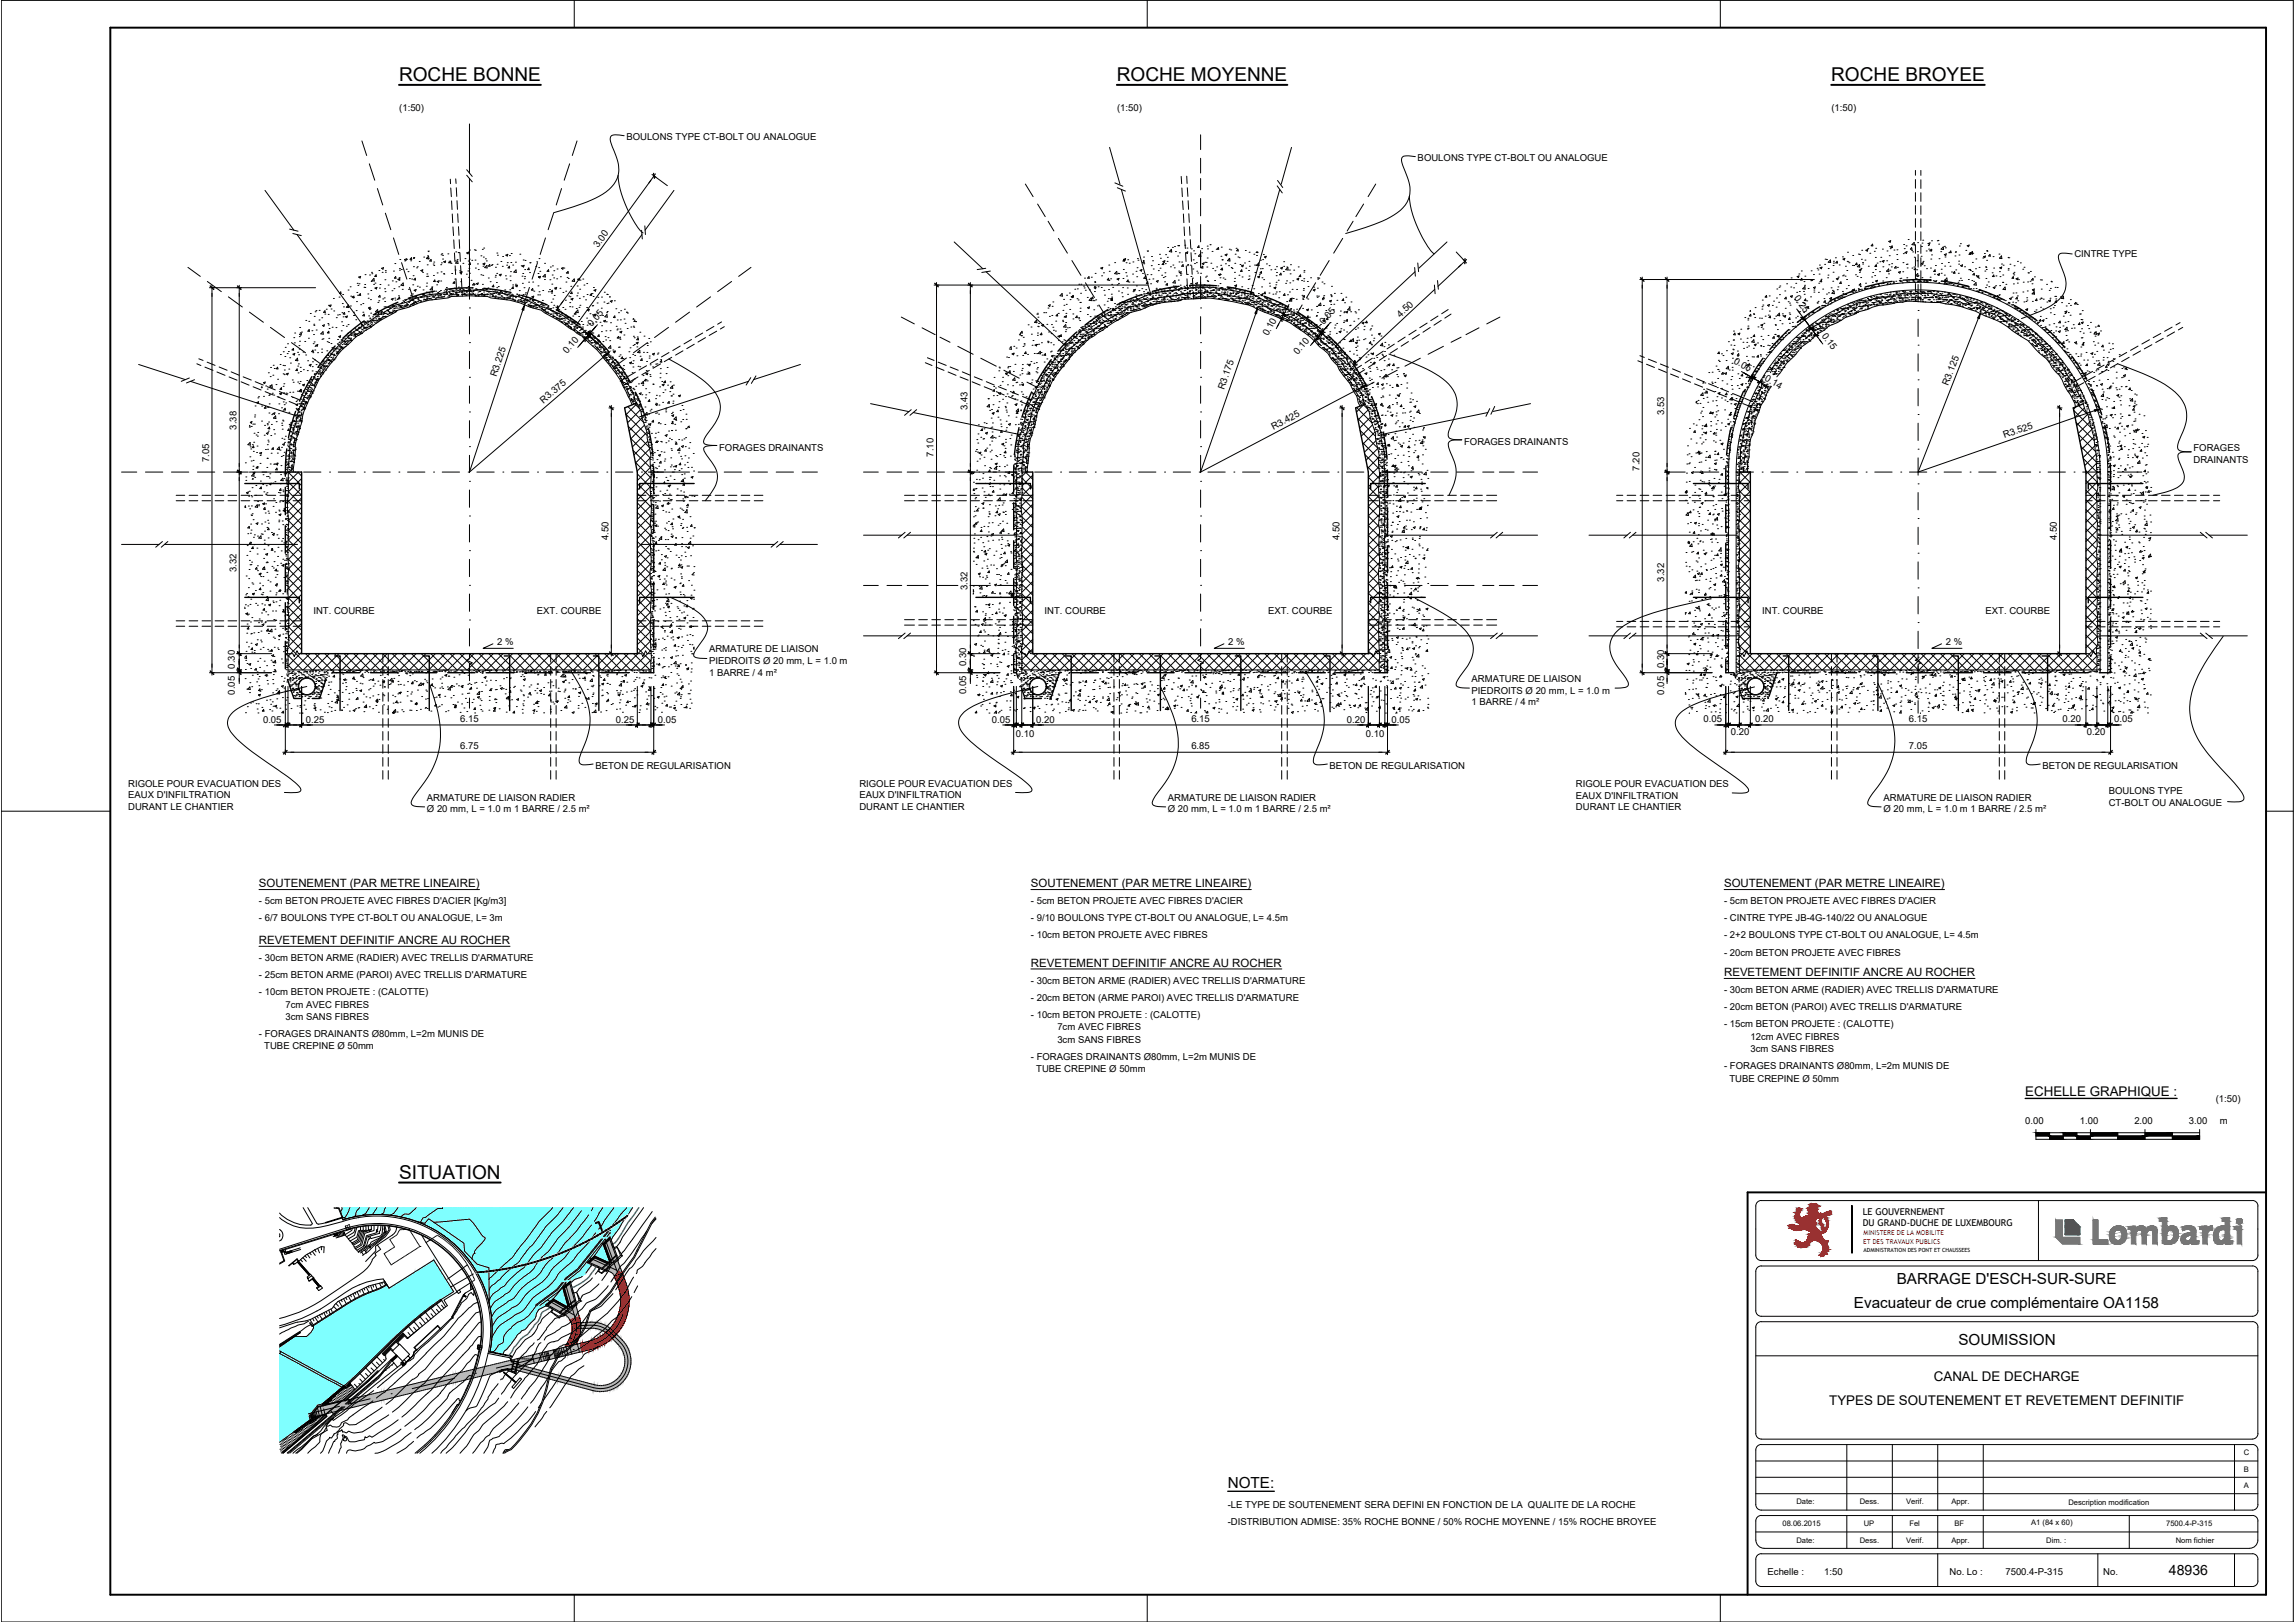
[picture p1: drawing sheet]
<svg xmlns="http://www.w3.org/2000/svg" width="841mm" height="594mm" viewBox="0 0 841 594" stroke-linecap="round" stroke-linejoin="round" font-family="sans-serif">
<defs><g id="words">
<g font-size="7">
<text x="146.2" y="29.6">ROCHE BONNE</text>
<text x="409.3" y="29.6">ROCHE MOYENNE</text>
<text x="671.1" y="29.6">ROCHE BROYEE</text>
<text x="146.2" y="431.6">SITUATION</text>
</g>
<g font-size="5.6">
<text x="695.1" y="470.4">BARRAGE D'ESCH-SUR-SURE</text>
<text x="679.4" y="478.9">Evacuateur de crue complémentaire OA1158</text>
<text x="717.7" y="492.6">SOUMISSION</text>
<text x="449.9" y="545">NOTE:</text>
</g>
<text font-size="5.2" x="794.8" y="576.8">48936</text>
<g font-size="4.9">
<text x="742.1" y="401.2">ECHELLE GRAPHIQUE :</text>
<text x="708.7" y="505.9">CANAL DE DECHARGE</text>
<text x="670.3" y="514.4">TYPES DE SOUTENEMENT ET REVETEMENT DEFINITIF</text>
</g>
<g font-size="4.2">
<text x="94.9" y="324.9">SOUTENEMENT (PAR METRE LINEAIRE)</text>
<text x="377.8" y="324.9">SOUTENEMENT (PAR METRE LINEAIRE)</text>
<text x="631.8" y="324.9">SOUTENEMENT (PAR METRE LINEAIRE)</text>
<text x="94.9" y="345.7">REVETEMENT DEFINITIF ANCRE AU ROCHER</text>
<text x="377.8" y="354">REVETEMENT DEFINITIF ANCRE AU ROCHER</text>
<text x="631.8" y="357.5">REVETEMENT DEFINITIF ANCRE AU ROCHER</text>
</g>
<g font-size="3.5">
<text x="146.3" y="40.8">(1:50)</text>
<text x="409.4" y="40.8">(1:50)</text>
<text x="671.2" y="40.8">(1:50)</text>
<text x="229.5" y="51.1">BOULONS TYPE CT-BOLT OU ANALOGUE</text>
<text x="519.5" y="58.8">BOULONS TYPE CT-BOLT OU ANALOGUE</text>
<text x="219.2" y="90.8" transform="rotate(-54 219.2 90.8)">3.00</text>
<text x="760.2" y="94.1">CINTRE TYPE</text>
<text x="657.4" y="109.2" transform="rotate(54 657.4 109.2)">0.25</text>
<text x="216.9" y="119.7" transform="rotate(-49 216.9 119.7)">0.05</text>
<text x="485.1" y="119" transform="rotate(-49 485.1 119)">0.05</text>
<text x="513.2" y="116.3" transform="rotate(-43 513.2 116.3)">4.50</text>
<text x="464.7" y="123.2" transform="rotate(-62 464.7 123.2)">0.10</text>
<text x="667.5" y="123" transform="rotate(53 667.5 123)">0.15</text>
<text x="207.8" y="129.8" transform="rotate(-49 207.8 129.8)">0.10</text>
<text x="475.6" y="130.2" transform="rotate(-49 475.6 130.2)">0.10</text>
<text x="635.2" y="132.8" transform="rotate(29 635.2 132.8)">0.05</text>
<text x="181.9" y="138.1" transform="rotate(-72 181.9 138.1)">R3.225</text>
<text x="448.6" y="142.8" transform="rotate(-71 448.6 142.8)">R3.175</text>
<text x="646.5" y="139.2" transform="rotate(30 646.5 139.2)">0.14</text>
<text x="713.9" y="141.4" transform="rotate(-68 713.9 141.4)">R3.125</text>
<text x="199.1" y="147.9" transform="rotate(-41 199.1 147.9)">R3.375</text>
<text x="354.5" y="150.1" transform="rotate(-90 354.5 150.1)">3.43</text>
<text x="609.9" y="152.1" transform="rotate(-90 609.9 152.1)">3.53</text>
<text x="86.6" y="157.4" transform="rotate(-90 86.6 157.4)">3.38</text>
<text x="466.6" y="157.5" transform="rotate(-28 466.6 157.5)">R3.425</text>
<text x="734.6" y="160.5" transform="rotate(-19 734.6 160.5)">R3.525</text>
<text x="263.5" y="165.2">FORAGES DRAINANTS</text>
<text x="342.1" y="167.3" transform="rotate(-90 342.1 167.3)">7.10</text>
<text x="536.5" y="163.1">FORAGES DRAINANTS</text>
<text x="803.8" y="165.3">FORAGES</text>
<text x="76.6" y="169.2" transform="rotate(-90 76.6 169.2)">7.05</text>
<text x="600.8" y="172.4" transform="rotate(-90 600.8 172.4)">7.20</text>
<text x="803.8" y="169.4">DRAINANTS</text>
<text x="223" y="197.7" transform="rotate(-90 223 197.7)">4.50</text>
<text x="490.8" y="197.7" transform="rotate(-90 490.8 197.7)">4.50</text>
<text x="753.7" y="197.7" transform="rotate(-90 753.7 197.7)">4.50</text>
<text x="86.6" y="209.5" transform="rotate(-90 86.6 209.5)">3.32</text>
<text x="609.9" y="213" transform="rotate(-90 609.9 213)">3.32</text>
<text x="354.5" y="216.1" transform="rotate(-90 354.5 216.1)">3.32</text>
<text x="114.9" y="224.9">INT. COURBE</text>
<text x="196.8" y="224.9">EXT. COURBE</text>
<text x="382.8" y="224.9">INT. COURBE</text>
<text x="464.7" y="224.9">EXT. COURBE</text>
<text x="645.8" y="224.9">INT. COURBE</text>
<text x="727.6" y="224.9">EXT. COURBE</text>
<text x="182.2" y="236.3">2 %</text>
<text x="259.8" y="238.9">ARMATURE DE LIAISON</text>
<text x="450.1" y="236.3">2 %</text>
<text x="713.1" y="236.3">2 %</text>
<text x="86.1" y="244.9" transform="rotate(-90 86.1 244.9)">0.30</text>
<text x="259.8" y="243.2">PIEDROITS Ø 20 mm, L = 1.0 m</text>
<text x="354" y="243.9" transform="rotate(-90 354 243.9)">0.30</text>
<text x="609.9" y="244.7" transform="rotate(-90 609.9 244.7)">0.30</text>
<text x="259.8" y="247.5">1 BARRE / 4 m²</text>
<text x="539.3" y="249.7">ARMATURE DE LIAISON</text>
<text x="86.1" y="254.4" transform="rotate(-90 86.1 254.4)">0.05</text>
<text x="354" y="254.2" transform="rotate(-90 354 254.2)">0.05</text>
<text x="539.3" y="254">PIEDROITS Ø 20 mm, L = 1.0 m</text>
<text x="609.9" y="254.4" transform="rotate(-90 609.9 254.4)">0.05</text>
<text x="539.3" y="258.3">1 BARRE / 4 m²</text>
<text x="96.4" y="264.9">0.05</text>
<text x="112.1" y="264.9">0.25</text>
<text x="168.7" y="264.5">6.15</text>
<text x="225.7" y="264.9">0.25</text>
<text x="241" y="264.7">0.05</text>
<text x="363.5" y="264.9">0.05</text>
<text x="372.2" y="269.8">0.10</text>
<text x="379.8" y="264.6">0.20</text>
<text x="436.6" y="264.5">6.15</text>
<text x="493.6" y="264.8">0.20</text>
<text x="509.9" y="264.7">0.05</text>
<text x="624.2" y="264.5">0.05</text>
<text x="634.3" y="269.3">0.20</text>
<text x="643.3" y="264.5">0.20</text>
<text x="699.5" y="264.5">6.15</text>
<text x="755.8" y="264.5">0.20</text>
<text x="764.8" y="269.3">0.20</text>
<text x="774.8" y="264.5">0.05</text>
<text x="168.7" y="274.5">6.75</text>
<text x="436.6" y="274.5">6.85</text>
<text x="500.5" y="270.1">0.10</text>
<text x="699.5" y="274.5">7.05</text>
<text x="218.2" y="281.8">BETON DE REGULARISATION</text>
<text x="487.3" y="281.8">BETON DE REGULARISATION</text>
<text x="748.5" y="281.8">BETON DE REGULARISATION</text>
<text x="47" y="292.4">EAUX D'INFILTRATION</text>
<text x="47" y="288.1">RIGOLE POUR EVACUATION DES</text>
<text x="156.5" y="293.2">ARMATURE DE LIAISON RADIER</text>
<text x="314.9" y="288.1">RIGOLE POUR EVACUATION DES</text>
<text x="314.9" y="292.4">EAUX D'INFILTRATION</text>
<text x="428" y="293.2">ARMATURE DE LIAISON RADIER</text>
<text x="577.5" y="288.3">RIGOLE POUR EVACUATION DES</text>
<text x="577.5" y="292.6">EAUX D'INFILTRATION</text>
<text x="690.2" y="293.2">ARMATURE DE LIAISON RADIER</text>
<text x="772.8" y="290.8">BOULONS TYPE</text>
<text x="47" y="296.7">DURANT LE CHANTIER</text>
<text x="156.5" y="297.5">Ø 20 mm, L = 1.0 m 1 BARRE / 2.5 m²</text>
<text x="314.9" y="296.7">DURANT LE CHANTIER</text>
<text x="428" y="297.5">Ø 20 mm, L = 1.0 m 1 BARRE / 2.5 m²</text>
<text x="577.5" y="296.9">DURANT LE CHANTIER</text>
<text x="690.2" y="297.5">Ø 20 mm, L = 1.0 m 1 BARRE / 2.5 m²</text>
<text x="772.8" y="295">CT-BOLT OU ANALOGUE</text>
<text x="94.9" y="331.2">- 5cm BETON PROJETE AVEC FIBRES D'ACIER [Kg/m3]</text>
<text x="377.8" y="331.2">- 5cm BETON PROJETE AVEC FIBRES D'ACIER</text>
<text x="631.8" y="331.2">- 5cm BETON PROJETE AVEC FIBRES D'ACIER</text>
<text x="94.9" y="337.5">- 6/7 BOULONS TYPE CT-BOLT OU ANALOGUE, L= 3m</text>
<text x="377.8" y="337.5">- 9/10 BOULONS TYPE CT-BOLT OU ANALOGUE, L= 4.5m</text>
<text x="631.8" y="337.5">- CINTRE TYPE JB-4G-140/22 OU ANALOGUE</text>
<text x="377.8" y="343.7">- 10cm BETON PROJETE AVEC FIBRES</text>
<text x="631.8" y="343.7">- 2+2 BOULONS TYPE CT-BOLT OU ANALOGUE, L= 4.5m</text>
<text x="94.9" y="352">- 30cm BETON ARME (RADIER) AVEC TRELLIS D'ARMATURE</text>
<text x="631.8" y="350">- 20cm BETON PROJETE AVEC FIBRES</text>
<text x="94.9" y="358.2">- 25cm BETON ARME (PAROI) AVEC TRELLIS D'ARMATURE</text>
<text x="94.9" y="364.5">- 10cm BETON PROJETE : (CALOTTE)</text>
<text x="377.8" y="360.3">- 30cm BETON ARME (RADIER) AVEC TRELLIS D'ARMATURE</text>
<text x="631.8" y="363.7">- 30cm BETON ARME (RADIER) AVEC TRELLIS D'ARMATURE</text>
<text x="104.6" y="369">7cm AVEC FIBRES</text>
<text x="377.8" y="366.5">- 20cm BETON (ARME PAROI) AVEC TRELLIS D'ARMATURE</text>
<text x="631.8" y="370">- 20cm BETON (PAROI) AVEC TRELLIS D'ARMATURE</text>
<text x="104.6" y="373.6">3cm SANS FIBRES</text>
<text x="377.8" y="372.8">- 10cm BETON PROJETE : (CALOTTE)</text>
<text x="387.5" y="377.3">7cm AVEC FIBRES</text>
<text x="631.8" y="376.3">- 15cm BETON PROJETE : (CALOTTE)</text>
<text x="94.9" y="379.8">- FORAGES DRAINANTS Ø80mm, L=2m MUNIS DE</text>
<text x="387.5" y="381.9">3cm SANS FIBRES</text>
<text x="641.5" y="380.8">12cm AVEC FIBRES</text>
<text x="96.9" y="384.4">TUBE CREPINE Ø 50mm</text>
<text x="377.8" y="388.1">- FORAGES DRAINANTS Ø80mm, L=2m MUNIS DE</text>
<text x="641.5" y="385.3">3cm SANS FIBRES</text>
<text x="379.7" y="392.6">TUBE CREPINE Ø 50mm</text>
<text x="631.8" y="391.6">- FORAGES DRAINANTS Ø80mm, L=2m MUNIS DE</text>
<text x="633.8" y="396.1">TUBE CREPINE Ø 50mm</text>
<text x="812" y="403.7">(1:50)</text>
<text x="742.1" y="411.6">0.00</text>
<text x="762.2" y="411.6">1.00</text>
<text x="782.2" y="411.6">2.00</text>
<text x="802.2" y="411.6">3.00</text>
<text x="813.5" y="411.6">m</text>
<text x="449.9" y="552.3">-LE TYPE DE SOUTENEMENT SERA DEFINI EN FONCTION DE LA QUALITE DE LA ROCHE</text>
<text x="449.9" y="558.6">-DISTRIBUTION ADMISE: 35% ROCHE BONNE / 50% ROCHE MOYENNE / 15% ROCHE BROYEE</text>
<text x="647.7" y="576.8">Echelle :</text>
<text x="668.5" y="576.8">1:50</text>
<text x="714.4" y="576.8">No. Lo :</text>
<text x="734.9" y="576.8">7500.4-P-315</text>
<text x="770.8" y="576.8">No.</text>
</g>
<g font-size="3.4">
<text x="682.7" y="444.9">LE GOUVERNEMENT</text>
<text x="682.7" y="449">DU GRAND-DUCHE DE LUXEMBOURG</text>
</g>
<g font-size="2.8">
<text x="822.2" y="533.1">C</text>
<text x="822.3" y="539.1">B</text>
<text x="822.3" y="545.1">A</text>
<text x="658.3" y="551">Date:</text>
<text x="681.5" y="551">Dess.</text>
<text x="698.5" y="551">Verif.</text>
<text x="715.1" y="551">Appr.</text>
<text x="758" y="551.1">Description modification</text>
<text x="653.2" y="558.9">08.06.2015</text>
<text x="683" y="558.9">UP</text>
<text x="699.7" y="558.9">Fel</text>
<text x="716.2" y="558.9">BF</text>
<text x="744.3" y="558.7">A1 (84 x 60)</text>
<text x="793.8" y="558.9">7500.4-P-315</text>
<text x="658.3" y="565">Date:</text>
<text x="681.5" y="565">Dess.</text>
<text x="698.5" y="565">Verif.</text>
<text x="715.1" y="565">Appr.</text>
<text x="749.9" y="565">Dim. :</text>
<text x="797.3" y="565">Nom fichier</text>
</g>
<g font-size="2.5" fill="#f00">
<text x="682.8" y="455.6">ET DES TRAVAUX PUBLICS</text>
<text x="682.9" y="452.4">MINISTERE DE LA MOBILITE</text>
</g>
<text font-size="2.1" x="682.9" y="458.5">ADMINISTRATION DES PONT ET CHAUSSEES</text>
</g></defs>
<!-- layer: 0 -->
<g fill="none" stroke="#000" stroke-width=".37">
<path d="M171 62.2l2.1 2.4M171 64.2l2.1 2.4M238.9 63.9l1.5 1.1M240.2 63.7l-2.4 3.3M408.6 67l2.9 1.2M409.4 68.8l3 1.2M468 68.1l1.9 2.6M468.2 66.1l1.9 2.6M106.1 83.9l3.1 .8M107.3 85.5l3.1 .8M235.1 84.3l.3 3.2M236.3 82.7l.2 3.2"/>
<path d="M361.2 98.3l-3.1 .4M362.9 99.3l-3.1 .5M518.4 98l.3 3.1M519.6 96.3l.3 3.2M76.8 105.4h1.8M77.7 104.5v4.1M86.8 105.4h1.8M87.7 104.5v4.1M131.4 119.9h.1M131.5 119.9h.1M132.3 119.4h.1M132.4 118.8h.1"/>
<path d="M132.5 119.1h.1M133 118h.1M133.3 117.9h.1M133.3 120h.1M133.4 118.4h.1M133.5 119.9h.1M133.6 117.9h.1M133.6 118.1h.1M133.7 119.9h.1M133.9 118h.1M134 119.9h.1M134.1 118.1h.1"/>
<path d="M134.4 119.9h.1M134.5 117.6h.1M134.6 119.1h.1M134.7 117.7h.1M134.7 118.7h.1M134.9 118.8h.1M135.1 117.7h.1M135.5 119.7h.1M135.5 116.5h.1M135.6 116.8h.1M135.6 119.4h.1M135.6 118.3h.1"/>
<path d="M135.7 119.9h.1M135.7 119.6h.1M135.8 117.6h.1M135.8 117.9h.1M135.9 119.6h.1M136.1 118.1h.1M136.3 117.2h.1M136.4 117.4h.1M136.5 116h.1M136.6 117.6h.1M136.6 119.1h.1M136.7 116.9h.1"/>
<path d="M136.9 117.4h.1M137.2 118h.1M137.2 115.3h.1M137.2 115.2h.1M137.3 117.4h.1M137.6 115.2h.1M137.7 115.8h.1M137.7 116.8h.1M137.7 118.3h.1M137.9 115.8h.1M137.9 117.3h.1M138 116h.1"/>
<path d="M138.3 115.2h.1M138.3 117.9h.1M138.6 114.8h.1M138.6 114.4h.1M138.7 115.1h.1M138.7 116h.1M138.7 117.5h.1M138.7 116.6h.1M138.9 116.7h.1M139 117.2h.1M139.2 116.9h.1M139.4 115h.1"/>
<path d="M139.4 117.1h.1M139.5 113.8h.1M139.5 114.3h.1M139.6 114.5h.1M139.7 115.2h.1M139.7 116.8h.1M139.8 114.1h.1M140.2 115.8h.1M140.3 115.1h.1M140.5 114.9h.1M140.5 116h.1M140.7 114.4h.1"/>
<path d="M140.8 115.9h.1M140.8 114.8h.1M141.1 114.8h.1M141.1 115.8h.1M141.3 116h.1M141.5 114.7h.1M141.8 113.6h.1M141.8 115.2h.1M141.9 112.6h.1M141.9 113.6h.1M142 113.8h.1M142.3 112.6h.1"/>
<path d="M142.3 114.1h.1M142.6 114.6h.1M142.7 112.9h.1M142.7 114.4h.1M142.8 114.4h.1M142.9 112.5h.1M142.9 112.8h.1M143 114.6h.1M143.5 112.2h.1M143.6 114.8h.1M143.7 114.5h.1M143.8 112h.1"/>
<path d="M143.8 111.8h.1M143.8 113.6h.1M144 112.4h.1M144.2 112h.1M144.3 112.9h.1M144.4 112.3h.1M144.4 113h.1M144.5 113.8h.1M144.7 114.3h.1M144.8 111.2h.1M144.8 114.1h.1M144.9 112.8h.1"/>
<path d="M145.1 112.2h.1M145.1 113.7h.1M145.4 112.8h.1M145.8 112h.1M145.9 111.5h.1M146.2 112.1h.1M146.3 111.8h.1M146.6 112h.1M146.7 112h.1M146.7 112.2h.1M146.9 112.4h.1M146.9 111.2h.1"/>
<path d="M147 112.7h.1M147.2 110.8h.1M147.2 111.9h.1M147.5 113h.1M147.6 110.2h.1M147.9 112.8h.1M148 110.4h.1M148 112h.1M148.2 109.8h.1M148.3 110.8h.1M148.3 111.8h.1M148.5 110h.1"/>
<path d="M148.6 109.7h.1M148.7 111.7h.1M148.8 111.8h.1M148.9 109.7h.1M149 111.2h.1M149.1 111.5h.1M149.1 112h.1M149.3 111.6h.1M149.4 111.6h.1M149.7 109.5h.1M149.7 110.8h.1M149.9 109.3h.1"/>
<path d="M149.9 112.3h.1M150 109.4h.1M150.1 110.4h.1M150.1 111.9h.1M150.2 109.5h.1M150.5 111.5h.1M150.7 109.8h.1M150.7 110.1h.1M150.8 109.4h.1M150.9 111.4h.1M151 110h.1M151.1 109.6h.1"/>
<path d="M151.1 111.1h.1M151.3 111.8h.1M151.5 110.8h.1M151.6 108.8h.1M151.6 111.4h.1M151.6 111h.1M151.9 109.2h.1M152.1 108.9h.1M152.1 110.4h.1M152.2 110.8h.1M152.3 108.6h.1M152.3 109.2h.1"/>
<path d="M152.4 108.8h.1M152.6 111.2h.1M153 109.1h.1M153.1 109.4h.1M153.2 109.6h.1M153.2 109.8h.1M153.5 110h.1M153.9 110.1h.1M154.1 109h.1M154.1 108.8h.1M154.1 110.3h.1M154.2 108.8h.1"/>
<path d="M154.3 110.3h.1M154.5 108.9h.1M154.7 107.9h.1M154.8 108h.1M155 107.8h.1M155.1 108.8h.1M155.2 108h.1M155.2 109.6h.1M155.3 108h.1M155.5 108.7h.1M155.7 109.8h.1M156 110h.1"/>
<path d="M156.2 108.7h.1M156.3 108.8h.1M156.3 109.4h.1M156.5 109.6h.1M156.5 108.8h.1M156.6 108.6h.1M157.1 107.2h.1M157.2 107.3h.1M157.3 108.6h.1M157.4 108h.1M157.4 109.5h.1M157.5 107.8h.1"/>
<path d="M157.8 108h.1M157.9 108h.1M158.2 109.8h.1M158.3 107.2h.1M158.3 108.4h.1M158.4 108.8h.1M158.7 108.7h.1M158.7 108.3h.1M158.9 108.9h.1M159 108.8h.1M159.4 108h.1M159.4 108.3h.1"/>
<path d="M159.5 109.5h.1M159.6 109.5h.1M159.6 106.7h.1M160 107.8h.1M160.3 107.3h.1M160.3 108h.1M160.4 107.2h.1M160.5 108.1h.1M160.5 108.7h.1M160.9 106.8h.1M160.9 108h.1M161.1 108h.1"/>
<path d="M161.3 108.1h.1M161.4 106.4h.1M161.5 108h.1M161.5 108.8h.1M161.6 108h.1M162 108.8h.1M162.5 107.8h.1M162.6 107.1h.1M162.6 108.7h.1M162.6 107.8h.1M162.7 106.6h.1M162.8 108h.1"/>
<path d="M163.1 107.8h.1M163.4 106.8h.1M163.5 107.3h.1M163.6 106.4h.1M163.6 107.9h.1M163.7 107.5h.1M163.7 107.7h.1M164 108.8h.1M164.4 108.1h.1M164.6 107.1h.1M164.6 108.7h.1M164.7 106h.1"/>
<path d="M164.8 107.5h.1M165 107.8h.1M165.1 105.9h.1M165.2 107.5h.1M165.3 108h.1M165.7 106.3h.1M165.7 107.8h.1M165.9 107.4h.1M165.9 106.8h.1M165.9 106.6h.1M166.1 106.7h.1M166.8 107.1h.1"/>
<path d="M166.8 105.8h.1M166.8 107.4h.1M167 107.2h.1M167.1 106h.1M167.4 107.2h.1M167.5 107.8h.1M167.6 108.1h.1M167.7 106.3h.1M167.7 108.3h.1M167.8 107.9h.1M167.8 108h.1M168 107.1h.1"/>
<path d="M168.4 105.9h.1M168.4 106.8h.1M168.5 106.1h.1M168.8 105.5h.1M168.9 107h.1M169.1 107h.1M169.2 106.7h.1M169.3 105.8h.1M169.5 106.9h.1M169.6 106h.1M169.9 106.2h.1M169.9 107.8h.1"/>
<path d="M170 107.4h.1M170.1 107.5h.1M170.2 106.8h.1M170.3 108h.1M170.8 108.2h.1M170.9 105.5h.1M170.9 106.8h.1M170.9 107h.1M171.3 106.7h.1M171.6 106h.1M171.7 106.7h.1M171.8 105.8h.1"/>
<path d="M172 106.2h.1M172 107.8h.1M172.1 106h.1M172.3 106.6h.1M172.4 106.7h.1M172.4 107.8h.1M172.6 106.9h.1M172.8 108h.1M173 105.4h.1M173.1 106.9h.1M173.2 107.5h.1M173.4 106.7h.1"/>
<path d="M173.4 106.4h.1M173.8 106.4h.1M174 106.2h.1M174 108.2h.1M174.1 107.8h.1M174.2 108.4h.1M174.3 105.8h.1M174.5 106.3h.1M174.6 108.3h.1M174.6 106h.1M174.8 106h.1M174.9 106.1h.1"/>
<path d="M174.9 107.8h.1M175.2 106.9h.1M175.2 108.5h.1M175.2 108.3h.1M175.3 108h.1M175.6 106.1h.1M175.6 106.8h.1M175.9 106.7h.1M176 106.1h.1M176.2 106.1h.1M176.2 107.7h.1M176.3 108.1h.1"/>
<path d="M176.4 107.5h.1M176.6 107.6h.1M176.7 106h.1M176.7 108h.1M176.8 105.8h.1M177.1 106h.1M177.2 106.9h.1M177.2 108.5h.1M177.3 108.3h.1M177.4 108h.1M177.4 107.8h.1M177.7 105.8h.1"/>
<path d="M177.8 108h.1M178.1 106.1h.1M178.1 105.8h.1M178.3 106.1h.1M178.4 107.7h.1M178.4 106.7h.1M178.5 107.8h.1M178.9 106.8h.1M178.9 107.8h.1M179 106.9h.1M179.4 106.9h.1M179.4 108.4h.1"/>
<path d="M179.5 107.7h.1M179.6 106h.1M179.7 107.6h.1M179.9 107.8h.1M180.3 108h.1M180.3 106.1h.1M180.4 107.7h.1M180.5 108.3h.1M180.6 107.5h.1M180.6 108.4h.1M180.8 106.7h.1M181 107.5h.1"/>
<path d="M181.2 106.1h.1M181.3 109.1h.1M181.4 106.2h.1M181.4 106.9h.1M181.5 108.7h.1M181.5 108.4h.1M181.7 107.4h.1M182.1 106.9h.1M182.4 109.4h.1M182.4 107.8h.1M182.5 107.6h.1M182.6 109.1h.1"/>
<path d="M182.8 107.2h.1M182.8 108h.1M182.9 107.6h.1M183 107.8h.1M183.2 107.2h.1M183.3 106.7h.1M183.5 106.9h.1M183.5 109.2h.1M183.6 108.4h.1M183.7 108.4h.1M183.9 107.1h.1M183.9 109.2h.1"/>
<path d="M183.9 108.7h.1M184.5 109.1h.1M184.6 109.1h.1M184.6 107.6h.1M184.7 109.2h.1M184.7 109.1h.1M184.9 106.9h.1M184.9 107.8h.1M185.3 108h.1M185.3 106.9h.1M185.4 107h.1M185.5 109.7h.1"/>
<path d="M185.7 108.9h.1M185.7 108.3h.1M186.1 108.9h.1M186.1 107.7h.1M186.4 108.7h.1M186.7 107.6h.1M186.7 109.1h.1M186.7 108.8h.1M186.9 108.4h.1M187.1 108.6h.1M187.4 107.8h.1M187.7 108h.1"/>
<path d="M187.8 109.2h.1M187.8 108.3h.1M187.8 108.6h.1M187.9 109.8h.1M188 109.7h.1M188.2 108.6h.1M188.4 110h.1M188.6 109.9h.1M188.7 110h.1M188.9 109h.1M188.9 108.5h.1M188.9 108.7h.1"/>
<path d="M189.3 107.7h.1M189.5 107.8h.1M189.6 110.5h.1M189.9 108.3h.1M189.9 109.8h.1M190 108.4h.1M190.2 108.5h.1M190.2 108h.1M190.4 108.3h.1M190.5 109.7h.1M190.7 110.3h.1M190.9 110h.1"/>
<path d="M191 109.2h.1M191 109h.1M191.1 108.2h.1M191.1 110.5h.1M191.1 110.3h.1M191.1 109.4h.1M191.4 108.7h.1M191.8 110.2h.1M191.8 110h.1M192.1 109.8h.1M192.1 110.7h.1M192.1 111.3h.1"/>
<path d="M192.6 110.7h.1M192.7 110.8h.1M192.9 110.1h.1M193 109h.1M193 109.7h.1M193.1 110.5h.1M193.3 110h.1M193.5 111.5h.1M193.6 112h.1M193.7 111.7h.1M193.9 109.9h.1M194 112h.1"/>
<path d="M194.2 109.7h.1M194.2 109.3h.1M194.2 111.3h.1M194.3 112.2h.1M194.4 112.4h.1M194.6 110.7h.1M194.6 111.9h.1M195 109.8h.1M195 110h.1M195.2 110.1h.1M195.2 112.7h.1M195.2 110.5h.1"/>
<path d="M195.3 112h.1M195.5 109.7h.1M195.7 111.8h.1M195.8 110h.1M195.9 110.8h.1M196.2 111.7h.1M196.3 111.3h.1M196.3 112.8h.1M196.5 111.9h.1M196.6 111.5h.1M196.8 111.6h.1M197.1 110.7h.1"/>
<path d="M197.4 110.5h.1M197.4 112h.1M197.5 112.3h.1M197.7 112.7h.1M197.9 111.5h.1M198.3 113h.1M198.3 111.4h.1M198.4 111.2h.1M198.5 112.7h.1M198.5 113.1h.1M198.6 111.7h.1M198.6 113.5h.1"/>
<path d="M199 111.4h.1M199 111.9h.1M199.1 113.4h.1M199.1 113.8h.1M199.3 113.7h.1M199.4 112h.1M199.5 113.6h.1M199.6 113.9h.1M199.7 113.3h.1M199.9 111.6h.1M199.9 114.5h.1M200.1 114.7h.1"/>
<path d="M200.2 112.7h.1M200.6 112.7h.1M200.6 114.3h.1M200.7 112.3h.1M200.8 113.2h.1M200.8 112.5h.1M200.8 114.7h.1M201.2 113.1h.1M201.5 113.1h.1M201.5 115.1h.1M201.6 113.5h.1M201.7 115h.1"/>
<path d="M201.8 113.7h.1M201.8 113h.1M202 115.1h.1M202.1 113.9h.1M202.4 113.8h.1M202.4 115.8h.1M202.5 113.9h.1M202.6 112.7h.1M202.6 115h.1M202.6 114.3h.1M202.7 115.8h.1M202.8 116h.1"/>
<path d="M203.2 114.6h.1M203.3 114.7h.1M203.7 112.5l1.4 1M203.7 114.9h.1M203.8 113.5h.1M203.8 115h.1M203.8 116.5h.1M204 115.3h.1M204 116.7h.1M204.1 114.8h.1M204.1 115.5h.1M204.3 113.7h.1"/>
<path d="M204.4 116.8h.1M204.6 113.9h.1M204.8 114.7h.1M204.8 114.2h.1M204.8 116.1h.1M204.9 116.8h.1M204.9 115.8h.1M204.9 117.3h.1M204.9 115.7h.1M205.3 116h.1M205.5 116.7h.1M205.6 117.7h.1"/>
<path d="M205.6 116.8h.1M205.8 116.9h.1M205.8 115h.1M205.8 114.6h.1M205.8 114.7h.1M205.9 116.6h.1M205.9 118h.1M206 118.1h.1M206.3 110.4l-2.4 3.3M206.5 116.7h.1M206.5 117.6h.1M206.6 116.6h.1"/>
<path d="M207 115.7h.1M207 117.2h.1M207 116.5h.1M207.1 118.8h.1M207.1 118.7h.1M207.2 115.4h.1M207.3 118.3h.1M207.3 118.5h.1M207.4 118.5h.1M207.4 115.7h.1M207.6 116.4h.1M207.7 118.5h.1"/>
<path d="M207.8 115.9h.1M208 116.1h.1M208.1 116.5h.1M208.1 117.7h.1M208.1 118h.1M208.1 119.1h.1M208.2 116.3h.1M208.2 119.6h.1M208.4 118.4h.1M208.4 118h.1M208.7 119.7h.1M208.7 116.3h.1"/>
<path d="M208.9 116.9h.1M208.9 119.8h.1M209 116.7h.1M209 119.9h.1M209.1 117.3h.1M209.1 118.8h.1M209.5 118.3h.1M209.6 118.7h.1M209.7 117.6h.1M209.8 117.7h.1M209.9 118.2h.1M210.2 118h.1"/>
<path d="M210.2 119.5h.1M210.5 118.1h.1M210.5 118.4h.1M210.6 117.7h.1M210.9 118h.1M211.2 119.7h.1M211.3 118.7h.1M211.3 119.1h.1M211.5 119.3h.1M211.5 119.9h.1M212.1 118.7h.1M212.1 119.9h.1"/>
<path d="M212.3 119.5h.1M212.3 119.9h.1M212.8 119.9h.1M213.4 119.8h.1M218.4 119.5l-4.8 5.6M342.3 104.4h1.8M343.2 103.5v4.1M354.7 104.4h1.8M355.6 103.5v4.1M397.3 119.4h.1M397.6 119.6h.1M398.1 118.8h.1"/>
<path d="M398.3 118.7h.1M398.6 119.3h.1M398.7 118.6h.1M398.9 119.5h.1M399.1 119.6h.1M399.4 118.5h.1M399.5 117.6h.1M399.6 118.5h.1M399.8 119.4h.1M399.9 117.4h.1M400.1 119.6h.1M400.4 118.4h.1"/>
<path d="M400.6 118h.1M400.7 117.7h.1M400.7 119.3h.1M400.7 118.4h.1M400.9 118.3h.1M401.4 118.8h.1M401.5 118.3h.1M401.5 118.9h.1M401.6 117h.1M401.7 117.4h.1M401.7 118.5h.1M401.9 116.1h.1"/>
<path d="M402 117.6h.1M402.1 116.6h.1M402.2 119.5h.1M402.3 116.1h.1M402.3 119.4h.1M402.3 116.7h.1M402.5 116.4h.1M402.6 118.1h.1M402.6 119.6h.1M402.7 116.1h.1M402.8 117.7h.1M402.8 119.2h.1"/>
<path d="M402.9 116h.1M403 117.3h.1M403 118.1h.1M403.2 118.4h.1M403.5 115.4h.1M403.6 118h.1M403.7 115.4h.1M403.7 115.1h.1M403.8 116.9h.1M403.8 118.1h.1M403.8 115.6h.1M403.9 118.4h.1"/>
<path d="M403.9 120h.1M403.9 118.2h.1M404 115.9h.1M404.2 117.4h.1M404.4 119.9h.1M404.4 114.4h.1M404.5 115.8h.1M404.5 117.6h.1M404.5 115.9h.1M404.6 118.8h.1M404.7 116h.1M404.7 114.6h.1"/>
<path d="M404.7 116.1h.1M404.7 117.8h.1M404.8 117.7h.1M404.8 119.4h.1M404.9 119.2h.1M405 116.4h.1M405.1 115.7h.1M405.1 119.6h.1M405.2 117.8h.1M405.4 116.6h.1M405.4 119.6h.1M405.5 113.8h.1"/>
<path d="M405.5 119.8h.1M405.6 119.7h.1M405.7 113.6h.1M405.7 118.4h.1M405.8 113.8h.1M405.8 117.7h.1M405.8 115.3h.1M405.8 113.6h.1M405.9 116.9h.1M405.9 118.4h.1M406 115.4h.1M406.1 114.4h.1"/>
<path d="M406.2 115.6h.1M406.2 117.4h.1M406.3 115.6h.1M406.3 117.5h.1M406.5 113.5h.1M406.6 115.5h.1M406.7 117.4h.1M406.8 113h.1M406.9 114.5h.1M406.9 116.1h.1M406.9 117.6h.1M406.9 114.4h.1"/>
<path d="M407 117.6h.1M407 115.2h.1M407 118.1h.1M407.1 115.3h.1M407.2 115.5h.1M407.3 117.5h.1M407.5 116.4h.1M407.6 113.3h.1M407.7 113h.1M407.8 115.9h.1M407.8 113.8h.1M407.8 113.4h.1"/>
<path d="M407.8 113.1h.1M407.9 115.3h.1M407.9 116.9h.1M408 117.4h.1M408 113.3h.1M408.2 113.6h.1M408.3 115.3h.1M408.5 115.4h.1M408.6 113.7h.1M408.6 116.6h.1M408.6 113.2h.1M408.7 115.2h.1"/>
<path d="M408.7 112.4h.1M408.7 116.8h.1M408.8 115.6h.1M408.9 113h.1M408.9 114.5h.1M409 116h.1M409.1 117.3h.1M409.1 117.4h.1M409.4 114.4h.1M409.4 115.2h.1M409.5 117.2h.1M409.5 114.6h.1"/>
<path d="M409.7 113h.1M410 112.2h.1M410 113.7h.1M410 115.2h.1M410 111.6h.1M410 116.4h.1M410.1 116.8h.1M410.1 112.2h.1M410.2 113h.1M410.2 115.2h.1M410.3 112.4h.1M410.3 113.4h.1"/>
<path d="M410.5 115h.1M410.7 113.6h.1M410.8 112.9h.1M410.9 111.4h.1M410.9 114.9h.1M411 113h.1M411 115.4h.1M411 116h.1M411 114.5h.1M411.1 116h.1M411.1 110.8h.1M411.1 116.1h.1"/>
<path d="M411.2 112.4h.1M411.3 115.6h.1M411.6 110.7h.1M411.6 114.9h.1M411.7 110.8h.1M411.7 113.8h.1M411.9 114.4h.1M411.9 112.7h.1M411.9 113.9h.1M412 110.6h.1M412 112.2h.1M412.1 113.7h.1"/>
<path d="M412.1 115.2h.1M412.2 111.4h.1M412.2 110.6h.1M412.3 112.7h.1M412.5 111.6h.1M412.6 114.5h.1M412.6 114.7h.1M412.7 111.7h.1M412.8 113.4h.1M413 112.6h.1M413 111.4h.1M413 114.7h.1"/>
<path d="M413.1 110.4h.1M413.1 112.9h.1M413.2 114.4h.1M413.2 113.6h.1M413.3 110.5h.1M413.3 112.3h.1M413.7 114.6h.1M413.7 110.5h.1M413.7 112.4h.1M414 110.6h.1M414.1 112.2h.1M414.1 112.5h.1"/>
<path d="M414.1 110.1h.1M414.1 113.7h.1M414.1 113h.1M414.3 113.2h.1M414.4 110.4h.1M414.4 109.6h.1M414.4 114.4h.1M414.4 112.4h.1M414.7 111.4h.1M414.9 110.8h.1M415 111.6h.1M415 113.8h.1"/>
<path d="M415.1 111h.1M415.1 109.8h.1M415.1 112.3h.1M415.2 111.3h.1M415.2 112.9h.1M415.3 113.4h.1M415.5 110.2h.1M415.6 110.4h.1M415.6 113.6h.1M415.8 111.6h.1M415.9 110.2h.1M416.1 109h.1"/>
<path d="M416.2 110.5h.1M416.2 112.1h.1M416.2 112.2h.1M416.2 112.4h.1M416.3 113.6h.1M416.5 110.1h.1M416.5 109.4h.1M416.6 112.4h.1M416.6 112.2h.1M416.7 112.5h.1M416.9 109.6h.1M417.2 109.8h.1"/>
<path d="M417.2 111.4h.1M417.2 112.9h.1M417.3 112.1h.1M417.3 110.2h.1M417.4 108.3h.1M417.4 113.1h.1M417.5 111.6h.1M417.5 110.3h.1M417.6 110h.1M417.8 113.4h.1M418 109.9h.1M418 110.3h.1"/>
<path d="M418.2 110.9h.1M418.3 109h.1M418.3 108.1h.1M418.3 110.5h.1M418.3 112.1h.1M418.3 111.9h.1M418.7 109.8h.1M418.7 112.4h.1M418.8 111.9h.1M418.9 108.7h.1M419 111.6h.1M419 107.7h.1"/>
<path d="M419 109.4h.1M419.1 111.8h.1M419.3 108.2h.1M419.3 109.7h.1M419.4 111.3h.1M419.4 109.6h.1M419.4 112.8h.1M419.4 107.6h.1M419.4 111.8h.1M419.7 111.4h.1M419.7 109.4h.1M419.8 109.7h.1"/>
<path d="M419.8 112.4h.1M419.9 109.6h.1M419.9 108.3h.1M420 111.6h.1M420.1 107.5h.1M420.2 109.6h.1M420.2 107.5h.1M420.3 109h.1M420.3 110.5h.1M420.4 112.1h.1M420.5 111.6h.1M420.5 107.2h.1"/>
<path d="M420.5 110.3h.1M420.6 110.2h.1M420.6 107.4h.1M420.8 109.5h.1M420.8 107.4h.1M420.9 111.6h.1M421.2 107.4h.1M421.2 107.6h.1M421.3 108.1h.1M421.3 108h.1M421.4 110.9h.1M421.4 109.7h.1"/>
<path d="M421.5 111.2h.1M421.5 109.4h.1M421.5 111.1h.1M421.6 111.5h.1M421.6 107.3h.1M421.9 109.6h.1M421.9 109.4h.1M422.1 111.4h.1M422.1 108.7h.1M422.2 107.2h.1M422.2 111.7h.1M422.3 108.9h.1"/>
<path d="M422.4 109.3h.1M422.4 107.4h.1M422.4 108.3h.1M422.4 108.9h.1M422.5 110.5h.1M422.5 111.6h.1M422.7 111.4h.1M423 109.2h.1M423 109.5h.1M423 110.3h.1M423 106.7h.1M423.1 111.3h.1"/>
<path d="M423.3 107.1h.1M423.3 107.3h.1M423.4 106.6h.1M423.4 108.2h.1M423.5 109.7h.1M423.5 111.2h.1M423.7 107.6h.1M423.7 111.2h.1M423.8 107h.1M423.8 107.3h.1M423.8 110.3h.1M423.9 110.4h.1"/>
<path d="M424 109.4h.1M424.1 109.1h.1M424.3 106.4h.1M424.3 109.6h.1M424.4 106.9h.1M424.5 107.3h.1M424.5 109h.1M424.5 108.9h.1M424.6 108h.1M424.6 110.4h.1M424.6 111h.1M424.7 108.2h.1"/>
<path d="M424.8 111.1h.1M424.9 108.3h.1M425.2 108.9h.1M425.4 108.8h.1M425.4 106h.1M425.5 106.8h.1M425.5 106.5h.1M425.5 110.3h.1M425.6 108.1h.1M425.6 109.6h.1M425.8 107.3h.1M425.9 106.8h.1"/>
<path d="M426.2 107.5h.1M426.2 106.6h.1M426.2 109.5h.1M426.2 108.8h.1M426.3 109.7h.1M426.5 105.8h.1M426.5 109.4h.1M426.6 107.3h.1M426.6 106.7h.1M426.6 108.9h.1M426.6 110.4h.1M426.6 108.7h.1"/>
<path d="M426.7 106.3h.1M426.8 109.6h.1M426.9 107.3h.1M427 110.3h.1M427.1 107.5h.1M427.3 108.6h.1M427.4 108.3h.1M427.6 106.5h.1M427.7 108h.1M427.7 106.5h.1M427.7 109.6h.1M427.8 108.1h.1"/>
<path d="M428 105.6h.1M428 110.3h.1M428.1 106.5h.1M428.3 107.3h.1M428.4 108.5h.1M428.5 105.9h.1M428.6 108.9h.1M428.6 105.7h.1M428.7 107.5h.1M428.7 107.2h.1M428.7 106.4h.1M428.8 108.8h.1"/>
<path d="M428.8 109h.1M428.8 110.3h.1M428.8 108.5h.1M429 109.4h.1M429.1 110.5h.1M429.2 106.3h.1M429.3 109.6h.1M429.3 106.7h.1M429.4 109.6h.1M429.5 108.4h.1M429.5 106.8h.1M429.6 110.4h.1"/>
<path d="M429.6 106.5h.1M429.7 108h.1M429.8 109.6h.1M429.8 106.3h.1M429.9 108.3h.1M430.1 105.3h.1M430.2 110.3h.1M430.2 107.4h.1M430.2 106.2h.1M430.5 105.6h.1M430.5 108.2h.1M430.7 105.7h.1"/>
<path d="M430.8 107.2h.1M430.8 108.8h.1M430.8 107.3h.1M430.9 106.1h.1M431 108.2h.1M431 105.2h.1M431 108.1h.1M431.1 108.3h.1M431.2 107.5h.1M431.3 110.2h.1M431.5 109.3h.1M431.6 108.1h.1"/>
<path d="M431.7 110.2h.1M431.7 106.3h.1M431.8 104.9h.1M431.8 105.9h.1M431.8 106.4h.1M431.8 109.6h.1M431.8 108.9h.1M431.9 108h.1M431.9 106.1h.1M431.9 109.5h.1M432 106h.1M432.4 105.9h.1"/>
<path d="M432.4 110.1h.1M432.4 108.3h.1M432.6 106.7h.1M432.6 105.3h.1M432.6 109.7h.1M432.7 108h.1M432.8 105.7h.1M432.8 109.8h.1M432.8 107.2h.1M432.9 108.8h.1M433 105.6h.1M433 105.8h.1"/>
<path d="M433.1 107.9h.1M433.3 107.3h.1M433.4 107.5h.1M433.5 107.6h.1M433.7 107.5h.1M433.7 107.8h.1M433.9 104.9h.1M433.9 106.4h.1M434 108h.1M434 109.3h.1M434 109.5h.1M434.1 105.7h.1"/>
<path d="M434.2 105.2h.1M434.2 106.3h.1M434.3 108.2h.1M434.3 109.5h.1M434.3 105.4h.1M434.5 105.6h.1M434.8 107.7h.1M434.8 108.3h.1M434.9 105.6h.1M435 107.2h.1M435 106h.1M435 108.9h.1"/>
<path d="M435.1 108.7h.1M435.1 105.3h.1M435.2 105.6h.1M435.2 109.1h.1M435.3 107.6h.1M435.5 105.6h.1M435.8 107.3h.1M435.8 106.7h.1M435.9 104.9h.1M435.9 107.5h.1M435.9 106.4h.1M435.9 106.9h.1"/>
<path d="M436 108h.1M436.1 107.5h.1M436.2 105.4h.1M436.5 109.3h.1M436.6 104.5h.1M436.6 107.5h.1M436.7 105.3h.1M436.7 106.3h.1M436.7 104.7h.1M437 107.4h.1M437 105.6h.1M437.1 107.2h.1"/>
<path d="M437.1 108.7h.1M437.3 105.3h.1M437.3 108.3h.1M437.4 107.3h.1M437.4 105.3h.1M437.4 108.2h.1M437.6 108.4h.1M437.6 105.3h.1M437.7 109.4h.1M438 105.6h.1M438.1 104.8h.1M438.1 107.2h.1"/>
<path d="M438.1 106.4h.1M438.1 107.9h.1M438.1 109.3h.1M438.2 106h.1M438.3 107.3h.1M438.3 109h.1M438.4 106.2h.1M438.4 105.1h.1M438.6 107.5h.1M438.8 109.2h.1M438.8 105.1h.1M439 109.3h.1"/>
<path d="M439 106.8h.1M439.1 105.6h.1M439.1 107.2h.1M439.2 108.7h.1M439.2 107.1h.1M439.2 106.3h.1M439.5 105h.1M439.6 107h.1M439.8 104.6h.1M439.8 108.3h.1M439.8 107.5h.1M439.9 109.1h.1"/>
<path d="M440 107.7h.1M440.1 105.3h.1M440.2 104.8h.1M440.2 106.3h.1M440.2 106.9h.1M440.3 107.9h.1M440.3 109h.1M440.5 105.5h.1M440.6 104.8h.1M440.6 105.3h.1M440.7 108.3h.1M440.8 107.3h.1"/>
<path d="M440.8 105.5h.1M440.9 108.9h.1M441 104.8h.1M441.1 107.5h.1M441.2 105.6h.1M441.3 107.1h.1M441.3 106.8h.1M441.4 108.6h.1M441.5 106.1h.1M441.5 109h.1M441.6 104.7h.1M441.6 109.2h.1"/>
<path d="M441.7 106.3h.1M441.7 106.8h.1M442 108.8h.1M442.2 104.8h.1M442.3 106.4h.1M442.3 106.8h.1M442.3 107.9h.1M442.3 108.3h.1M442.4 106.7h.1M442.4 106.9h.1M442.5 108.7h.1M442.6 105.3h.1"/>
<path d="M442.7 104.6h.1M443 105.5h.1M443 104.6h.1M443.1 108.6h.1M443.1 107.6h.1M443.1 104.5h.1M443.1 104.7h.1M443.3 107.3h.1M443.4 105.5h.1M443.4 107h.1M443.4 108.6h.1M443.4 106.5h.1"/>
<path d="M443.6 107.5h.1M443.9 106.5h.1M443.9 105.4h.1M443.9 108.3h.1M444 108.5h.1M444.2 106.3h.1M444.2 108.5h.1M444.4 104.7h.1M444.4 106.3h.1M444.5 107.8h.1M444.5 106.4h.1M444.6 108.4h.1"/>
<path d="M444.7 106.1h.1M444.8 109.1h.1M444.8 106.3h.1M444.8 108.3h.1M445.1 105.3h.1M445.3 108.3h.1M445.4 105.5h.1M445.4 107.1h.1M445.5 108.6h.1M445.5 106.9h.1M445.6 106.2h.1M445.8 107.3h.1"/>
<path d="M446 106.2h.1M446.1 107.5h.1M446.3 104.7h.1M446.3 107.6h.1M446.4 108.2h.1M446.4 109.3h.1M446.4 107.8h.1M446.5 106.2h.1M446.6 107.8h.1M446.6 109.3h.1M446.7 106.1h.1M446.7 106.3h.1"/>
<path d="M446.7 109.5h.1M446.8 108.2h.1M447 105.4h.1M447.1 108.4h.1M447.2 105.6h.1M447.3 108.3h.1M447.4 108.1h.1M447.5 105.4h.1M447.6 107h.1M447.6 105.3h.1M447.6 108.5h.1M447.8 106h.1"/>
<path d="M447.9 106.2h.1M447.9 105.5h.1M447.9 109.1h.1M448.1 109.3h.1M448.2 105.9h.1M448.3 107.3h.1M448.5 107.9h.1M448.6 106.2h.1M448.6 107.8h.1M448.6 107.5h.1M448.6 109.3h.1M448.7 106.9h.1"/>
<path d="M448.8 109.9h.1M448.8 105.8h.1M448.9 107.1h.1M448.9 107.9h.1M448.9 109.3h.1M449.2 106.3h.1M449.2 109.9h.1M449.2 109.5h.1M449.5 107.7h.1M449.6 107.8h.1M449.6 105.4h.1M449.7 109.9h.1"/>
<path d="M449.7 106.9h.1M449.7 108.5h.1M449.8 110h.1M449.8 108.3h.1M449.9 105.7h.1M450.1 105.3h.1M450.3 109.8h.1M450.3 105.5h.1M450.3 105.6h.1M450.3 108.4h.1M450.4 105.5h.1M450.5 108.6h.1"/>
<path d="M450.6 107.7h.1M450.7 106.1h.1M450.8 107.7h.1M450.8 107.3h.1M450.8 109.2h.1M451 105.6h.1M451.1 107.6h.1M451.1 107.5h.1M451.1 106.2h.1M451.2 109.2h.1M451.3 106.4h.1M451.4 109.6h.1"/>
<path d="M451.4 109.3h.1M451.7 106.3h.1M451.7 105.4h.1M451.7 106.9h.1M451.7 107.5h.1M451.7 109.5h.1M451.8 108.5h.1M451.8 110h.1M451.8 109.6h.1M452 107h.1M452 110h.1M452.1 110.1h.1"/>
<path d="M452.3 108.3h.1M452.5 109.5h.1M452.8 107.7h.1M452.8 106.1h.1M452.8 107.4h.1M452.9 107.7h.1M452.9 107.9h.1M452.9 109.2h.1M452.9 110.3h.1M453.2 107.3h.1M453.6 109.4h.1M453.6 107.5h.1"/>
<path d="M453.6 108.5h.1M453.9 106.9h.1M453.9 107.2h.1M453.9 109.3h.1M453.9 108.4h.1M454 110h.1M454 109.3h.1M454.2 106.3h.1M454.2 109.5h.1M454.4 106.3h.1M454.4 109.2h.1M454.5 109.4h.1"/>
<path d="M454.6 109.2h.1M454.8 108.3h.1M454.9 106.1h.1M454.9 107.7h.1M455 109.2h.1M455 107.1h.1M455 110.8h.1M455.2 107h.1M455.2 110h.1M455.3 107.2h.1M455.3 111.2h.1M455.4 107h.1"/>
<path d="M455.4 110.3h.1M455.7 109.1h.1M455.7 107.3h.1M456 107.8h.1M456 106.9h.1M456 110.7h.1M456.1 108.4h.1M456.1 107.5h.1M456.1 110h.1M456.1 109h.1M456.2 110.9h.1M456.4 109.3h.1"/>
<path d="M456.4 111.1h.1M456.7 109.5h.1M456.8 108.9h.1M456.8 108.5h.1M456.9 111h.1M456.9 111.5h.1M456.9 108.7h.1M457 111.3h.1M457.1 107.6h.1M457.1 109.1h.1M457.1 106.8h.1M457.2 110.7h.1"/>
<path d="M457.3 108.3h.1M457.4 111.5h.1M457.5 110.9h.1M457.5 106.7h.1M457.6 109.3h.1M457.8 108.8h.1M457.9 110.3h.1M458 106.9h.1M458.1 108.4h.1M458.1 110h.1M458.2 111.5h.1M458.2 107.3h.1"/>
<path d="M458.3 108.7h.1M458.4 107.1h.1M458.4 110h.1M458.6 107.5h.1M458.6 110.8h.1M458.6 110.2h.1M458.9 109.3h.1M458.9 108.6h.1M459 110.7h.1M459.2 107.6h.1M459.2 109.5h.1M459.2 107.8h.1"/>
<path d="M459.2 109.1h.1M459.3 110.7h.1M459.3 110.8h.1M459.3 112.2h.1M459.4 108h.1M459.5 111.3h.1M459.7 110.6h.1M459.8 108.3h.1M459.9 111.5h.1M460 108.5h.1M460 108.6h.1M460.1 111.5h.1"/>
<path d="M460.2 111.7h.1M460.2 108.3h.1M460.3 109.9h.1M460.3 111.4h.1M460.4 113h.1M460.4 108.4h.1M460.4 112.6h.1M460.4 110.3h.1M460.8 110.5h.1M460.8 109.3h.1M460.9 112.3h.1M461 109.4h.1"/>
<path d="M461.1 112.3h.1M461.1 108.3h.1M461.2 110.4h.1M461.3 109.1h.1M461.3 110.7h.1M461.3 112.2h.1M461.3 109.3h.1M461.5 112.5h.1M461.7 109.5h.1M461.7 110.1h.1M461.7 113h.1M461.8 110.3h.1"/>
<path d="M461.9 113.2h.1M461.9 112.4h.1M462 111.3h.1M462.2 108.2h.1M462.3 108.3h.1M462.3 111.5h.1M462.4 108.3h.1M462.4 109.9h.1M462.4 111.4h.1M462.5 112.9h.1M462.5 110.8h.1M462.5 112.3h.1"/>
<path d="M462.5 113.8h.1M462.6 111h.1M462.7 113.3h.1M462.9 110.2h.1M462.9 110.3h.1M463 113.5h.1M463.3 108.6h.1M463.3 110.1h.1M463.3 114.3h.1M463.3 111.6h.1M463.4 108.8h.1M463.4 109.1h.1"/>
<path d="M463.5 110.6h.1M463.5 112.2h.1M463.5 112.3h.1M463.6 113.7h.1M463.6 112.2h.1M463.8 109.3h.1M464 110h.1M464.1 112.1h.1M464.1 109.4h.1M464.1 112.3h.1M464.2 109.5h.1M464.2 114.3h.1"/>
<path d="M464.3 112.5h.1M464.4 114.1h.1M464.4 109.9h.1M464.5 111.4h.1M464.5 111.3h.1M464.5 113h.1M464.6 114.5h.1M464.7 112h.1M464.8 114.1h.1M464.8 111.5h.1M464.9 110.1h.1M464.9 113.1h.1"/>
<path d="M465 110.3h.1M465.1 109.9h.1M465.2 113.3h.1M465.4 110.3h.1M465.5 109.8h.1M465.5 114h.1M465.5 113.5h.1M465.6 110.6h.1M465.6 112.1h.1M465.7 113.6h.1M465.7 115.2h.1M465.7 110.9h.1"/>
<path d="M465.8 113.8h.1M465.8 111.9h.1M465.9 114h.1M466 112.3h.1M466.1 109.7h.1M466.2 111.8h.1M466.5 113.8h.1M466.5 111.6h.1M466.6 114.6h.1M466.6 111.3h.1M466.7 114.3h.1M466.7 111.8h.1"/>
<path d="M466.7 112.9h.1M466.8 114.4h.1M466.9 111.7h.1M466.9 113.8h.1M467 111.3h.1M467.3 111.5h.1M467.4 112.4h.1M467.4 115.3h.1M467.5 115.5h.1M467.6 110.6h.1M467.6 113.7h.1M467.6 113.3h.1"/>
<path d="M467.7 112.1h.1M467.7 113.7h.1M467.7 115.8h.1M467.8 115.2h.1M468 111.6h.1M468 113.5h.1M468.2 113.1h.1M468.2 116.1h.1M468.3 115.3h.1M468.3 113.3h.1M468.3 115.7h.1M468.4 111.5h.1"/>
<path d="M468.5 112.3h.1M468.6 115.5h.1M468.7 113.6h.1M468.8 111.3h.1M468.8 116.4l1.6 .8M468.8 112.8h.1M468.8 114.4h.1M468.9 115.9h.1M468.9 110.9h.1M469 111.4h.1M469 113.9h.1M469.1 111.1h.1"/>
<path d="M469.1 113.5h.1M469.2 114.3h.1M469.4 115.5h.1M469.5 111.3h.1M469.7 114.7l1.6 .8M469.7 113.4h.1M469.8 111.7h.1M469.8 112h.1M469.8 115.5h.1M469.8 111.5h.1M469.8 116.3h.1M469.8 114.7h.1"/>
<path d="M469.9 113.6h.1M469.9 115.1h.1M469.9 114.8h.1M470 116.7h.1M470 116l-1.9 3.6M470.1 113.3h.1M470.5 113.5h.1M470.5 115.4h.1M470.6 112.5h.1M470.7 115.4h.1M470.7 112.6h.1M470.8 115.3h.1"/>
<path d="M470.8 112.8h.1M470.8 113.3h.1M470.9 114.4h.1M471 115.9h.1M471 112.3h.1M471.1 115.5h.1M471.2 117.4h.1M471.3 113.2h.1M471.4 117.3h.1M471.4 113.2h.1M471.4 116.1h.1M471.6 115.2h.1"/>
<path d="M471.6 116.3h.1M471.7 114.3h.1M471.8 117.5h.1M471.9 113.1h.1M472 113.6h.1M472 112.2l-1.9 3.7M472 115.1h.1M472.1 116.6h.1M472.2 113.9h.1M472.3 116.9h.1M472.3 117.2h.1M472.3 116.3h.1"/>
<path d="M472.4 114.1h.1M472.6 113.3h.1M472.7 115.1h.1M472.7 117.2h.1M472.9 113.5h.1M472.9 118.3h.1M473 113h.1M473 114.7h.1M473.1 114.3h.1M473.1 117.7h.1M473.1 115.8h.1M473.2 117.4h.1"/>
<path d="M473.2 115.3h.1M473.2 117.8h.1M473.4 117.1h.1M473.6 115.5h.1M473.7 115h.1M473.8 115.5h.1M473.9 117.3h.1M473.9 118.4h.1M474 113.6h.1M474 115.6h.1M474.1 115.1h.1M474.1 116.6h.1"/>
<path d="M474.1 114.9h.1M474.1 119.1h.1M474.2 118.2h.1M474.2 114.3h.1M474.3 117.5h.1M474.5 116.9h.1M474.6 119.3h.1M474.7 116.2h.1M474.7 119.1h.1M474.8 114.8h.1M474.8 116.3h.1M474.9 119.3h.1"/>
<path d="M474.9 116.9h.1M474.9 119.5h.1M475.1 114.3h.1M475.2 115.8h.1M475.2 118.9h.1M475.2 117.4h.1M475.3 118.9h.1M475.4 118.3h.1M475.5 116.9h.1M475.5 116.8h.1M475.6 119.9h.1M475.6 118.9h.1"/>
<path d="M475.6 117.1h.1M475.7 115.3h.1M475.9 114.7h.1M476.1 115.5h.1M476.2 115h.1M476.2 118.8h.1M476.3 116.6h.1M476.3 118.1h.1M476.3 117.7h.1M476.4 119.6h.1M476.4 117.3h.1M476.6 116.7h.1"/>
<path d="M476.7 117.5h.1M477.1 116.6h.1M477.1 119.3h.1M477.1 115.5h.1M477.1 118.5h.1M477.3 115.8h.1M477.3 118.6h.1M477.3 117.4h.1M477.3 116.3h.1M477.4 118.9h.1M477.4 118.6h.1M477.4 119.5h.1"/>
<path d="M477.7 116.5h.1M477.8 118.6h.1M477.9 116.2h.1M477.9 118.3h.1M478 119.2h.1M478 116.4h.1M478.4 116.6h.1M478.4 118.1h.1M478.4 118.5h.1M478.5 119.6h.1M478.7 117h.1M478.7 119.9h.1"/>
<path d="M478.9 117.3h.1M479.2 117.5h.1M479.5 117.3h.1M479.5 118.8h.1M479.5 118.3h.1M479.5 117.7h.1M479.6 119.3h.1M479.7 117.9h.1M479.9 119.5h.1M479.9 118.3h.1M480.4 118.5h.1M480.4 118.3h.1"/>
<path d="M480.5 118.1h.1M480.5 119.6h.1M480.6 118.2h.1M481.2 119.2h.1M481.3 119.4h.1M481.6 118.8h.1M482 119.3h.1M482.3 119.5h.1M482.7 119.6h.1M482.8 120h.1M486.2 119.6l-2.6 3.1M486.9 118.8l-4.9 5.6"/>
<path d="M525.7 104.4l.2 3.2M526.8 102.8l.3 3.1M600.9 102.4h1.8M601.8 101.5v4.1M610 102.4h1.8M610.9 101.5v4.1M656.8 119.6h.1M657.2 119.6h.1M657.8 119.5h.1M657.9 119.9h.1M658.8 118.9h.1M658.8 117.9h.1"/>
<path d="M658.9 113.8l2.4 3.3M659.5 117.4h.1M659.5 118.5h.1M659.7 117.9h.1M660.3 117.1h.1M660.5 116.6h.1M660.7 116.9h.1M660.7 117h.1M661 117.1h.1M661.2 117.2h.1M661.4 116.9h.1M661.5 115.9h.1"/>
<path d="M661.5 115.8l-1.4 1.1M661.9 117.8l5.6 7.5M662.6 115.7h.1M662.9 115.1h.1M662.9 119.9h.1M663.5 119.4h.1M663.8 118.9h.1M663.9 114.6h.1M664.1 119.1h.1M664.2 114.2h.1M664.3 114.5h.1M664.3 118.6h.1"/>
<path d="M664.4 114.3h.1M664.5 119.8l-1.4 1.1M664.7 119.7h.1M665 114.4h.1M665.2 118h.1M665.4 118.5h.1M665.4 119.9h.1M665.8 118.5h.1M665.8 118.8h.1M665.9 113.9h.1M665.9 118.6h.1M666.3 118.9h.1"/>
<path d="M666.4 118.4h.1M666.6 119.1h.1M666.6 113.5h.1M666.7 113.5h.1M666.7 119.4h.1M666.8 118.1h.1M666.8 112.9h.1M666.9 119.6h.1M666.9 119.5h.1M667.2 113.1h.1M667.2 117.9h.1M667.5 112h.1"/>
<path d="M667.5 118.2h.1M667.5 117.2h.1M667.6 112.7h.1M667.6 117.3h.1M667.7 111.9h.1M667.8 117.3h.1M667.9 118.9h.1M667.9 119.9h.1M667.9 111.9h.1M667.9 118.2h.1M668.1 116.9h.1M668.2 112h.1"/>
<path d="M668.4 118h.1M668.4 117.1h.1M668.5 111.9h.1M668.6 118.1h.1M668.7 111.9h.1M668.8 118.9h.1M668.9 116.5h.1M668.9 118h.1M669 116h.1M669 119.6h.1M669 111.1h.1M669 115.9h.1"/>
<path d="M669.1 119.1h.1M669.1 115.8h.1M669.1 118.7h.1M669.3 118.8h.1M669.3 115.9h.1M669.6 111.7h.1M669.7 118h.1M669.7 117.9h.1M669.8 111.1h.1M669.9 116.5h.1M669.9 115.7h.1M669.9 110.7h.1"/>
<path d="M670 117.2h.1M670 119.4h.1M670 118.8h.1M670 115.8h.1M670.1 116.6h.1M670.1 117.9h.1M670.3 115.1h.1M670.6 116.9h.1M670.6 111.4h.1M670.7 110.3h.1M670.7 117.8h.1M670.7 117.2h.1"/>
<path d="M670.9 115h.1M670.9 116.5h.1M670.9 117.1h.1M671 118h.1M671.1 115.7h.1M671.2 110.9h.1M671.3 118.9h.1M671.5 115.6h.1M671.5 115h.1M671.5 115.9h.1M671.5 118h.1M671.7 118.1h.1"/>
<path d="M671.8 117.7h.1M672 114.1h.1M672 115.7h.1M672 117.2h.1M672.1 109.9h.1M672.2 115.5h.1M672.2 117.9h.1M672.2 109.9h.1M672.3 117.6h.1M672.3 115.8h.1M672.3 110h.1M672.5 114.9h.1"/>
<path d="M672.5 115.9h.1M672.8 115.1h.1M672.9 117.5h.1M672.9 113.4h.1M673 113.3h.1M673 114.9h.1M673.1 113.6h.1M673.1 116.4h.1M673.1 116.9h.1M673.1 118h.1M673.1 116.6h.1M673.2 109.2h.1"/>
<path d="M673.2 115.4h.1M673.2 113.7h.1M673.4 109.1h.1M673.4 113.8h.1M673.4 117.1h.1M673.6 113.3h.1M673.6 109.1h.1M673.7 115.3h.1M673.9 109.5h.1M673.9 114.4h.1M673.9 117.3h.1M674 114.1h.1"/>
<path d="M674 117.4h.1M674 115.7h.1M674 115.9h.1M674.1 117.4h.1M674.1 117.2h.1M674.2 109.1h.1M674.3 115.2h.1M674.3 112.9h.1M674.4 117.3h.1M674.6 109.1h.1M674.7 113.1h.1M674.7 115.1h.1"/>
<path d="M674.8 109.3h.1M674.9 115.2h.1M674.9 108.7h.1M675 114.9h.1M675.1 113.3h.1M675.1 113.1h.1M675.1 114.9h.1M675.2 116.4h.1M675.3 115.1h.1M675.3 108.9h.1M675.4 115.1h.1M675.5 112.9h.1"/>
<path d="M675.5 108.9h.1M675.6 115.8h.1M675.6 113h.1M675.7 113h.1M675.8 108.9h.1M675.8 115.1h.1M675.9 113.8h.1M676 107.9h.1M676.1 112.5h.1M676.1 114.1h.1M676.2 115.6h.1M676.2 107.7h.1"/>
<path d="M676.3 113.6h.1M676.4 107.8h.1M676.4 115h.1M676.5 115.9h.1M676.8 112.9h.1M677.1 111.8h.1M677.1 111.4h.1M677.1 113.3h.1M677.1 113.1h.1M677.1 114.4h.1M677.2 114.9h.1M677.2 112.8h.1"/>
<path d="M677.2 114.5h.1M677.5 114.9h.1M677.5 114.8h.1M677.7 107.1h.1M677.7 111.9h.1M677.8 115.1h.1M677.9 112.7h.1M677.9 112.2h.1M678 114.8h.1M678 115.2h.1M678 112.3h.1M678.1 107.9h.1"/>
<path d="M678.1 111h.1M678.2 112.5h.1M678.3 114.1h.1M678.3 113.8h.1M678.6 114.7h.1M678.6 107h.1M678.6 110.8h.1M678.7 112.9h.1M678.9 112.6h.1M679 111.1h.1M679.1 107.1h.1M679.2 111.7h.1"/>
<path d="M679.3 113.3h.1M679.3 112.9h.1M679.3 114.8h.1M679.4 112.5h.1M679.5 110.7h.1M679.5 113.7h.1M679.6 113.1h.1M679.7 113.8h.1M679.7 114.5h.1M679.8 106.9h.1M680 114.9h.1M680 106.4h.1"/>
<path d="M680 112.5h.1M680.1 114.5h.1M680.2 107.1h.1M680.2 111h.1M680.2 111.9h.1M680.3 112.5h.1M680.3 114.1h.1M680.3 111.5h.1M680.4 110.3h.1M680.4 114.4h.1M680.4 111.6h.1M680.8 114.4h.1"/>
<path d="M680.8 110.3h.1M680.8 113.8h.1M681 106.3h.1M681.1 106.1h.1M681.1 112.3h.1M681.1 110.8h.1M681.1 112.2h.1M681.3 110.2h.1M681.3 111.7h.1M681.4 113.2h.1M681.4 110.2h.1M681.5 106h.1"/>
<path d="M681.5 111.1h.1M681.5 112.2h.1M681.8 112.9h.1M681.9 110h.1M681.9 113h.1M682 109.8h.1M682.1 113.1h.1M682.1 105.9h.1M682.2 106.3h.1M682.2 112.2h.1M682.4 110.9h.1M682.4 112.5h.1"/>
<path d="M682.5 110h.1M682.7 111.9h.1M682.7 110.8h.1M682.8 113.7h.1M682.8 110.9h.1M683 110h.1M683.2 105.6h.1M683.2 105.8h.1M683.3 112h.1M683.3 110.2h.1M683.4 111.7h.1M683.4 113.3h.1"/>
<path d="M683.4 105.6h.1M683.5 111.5h.1M683.6 109.9h.1M683.6 105.8h.1M683.6 110.8h.1M683.7 111.9h.1M684 111.1h.1M684.3 105.7h.1M684.3 112.9h.1M684.3 111.9h.1M684.3 112.3h.1M684.4 109.3h.1"/>
<path d="M684.4 110.9h.1M684.5 112.4h.1M684.5 105h.1M684.5 109.8h.1M684.6 113.1h.1M684.7 109.7h.1M685.1 110h.1M685.1 109.7h.1M685.2 111.9h.1M685.2 110.2h.1M685.3 105.5h.1M685.4 105.5h.1"/>
<path d="M685.4 108.6h.1M685.4 111.7h.1M685.5 108.9h.1M685.5 110.1h.1M685.5 111.6h.1M685.8 109.6h.1M685.8 105.5h.1M685.8 109.1h.1M685.8 111.6h.1M685.8 104.9h.1M685.9 110.8h.1M686.1 110.8h.1"/>
<path d="M686.3 104.7h.1M686.4 109.4h.1M686.4 105.4h.1M686.5 111.6h.1M686.5 111.1h.1M686.5 110.9h.1M686.7 104.8h.1M686.7 108.6h.1M686.7 111.6h.1M686.9 109.4h.1M686.9 111.7h.1M687 105h.1"/>
<path d="M687 109.8h.1M687.2 109.4h.1M687.5 109.4h.1M687.5 108.5h.1M687.6 110h.1M687.6 111.4h.1M687.6 111.6h.1M687.7 111.9h.1M687.7 109.5h.1M687.9 109.3h.1M688 108.9h.1M688 111.4h.1"/>
<path d="M688.3 104.2h.1M688.3 109.1h.1M688.3 110.1h.1M688.5 104.6h.1M688.6 109.3h.1M688.6 110.8h.1M688.6 111.3h.1M688.7 110.8h.1M688.9 107.8h.1M688.9 111.1h.1M689 109.2h.1M689.1 107.9h.1"/>
<path d="M689.1 110.8h.1M689.3 111h.1M689.4 109.1h.1M689.4 103.9h.1M689.5 109.8h.1M689.6 108.5h.1M689.6 110.1h.1M689.7 111.6h.1M689.7 111.1h.1M689.9 108.6h.1M690 111.6h.1M690 108.8h.1"/>
<path d="M690.1 109h.1M690.1 103.8h.1M690.2 111.1h.1M690.5 108.9h.1M690.6 103.5h.1M690.7 107.7h.1M690.7 109.2h.1M690.8 110.8h.1M690.8 109.4h.1M690.8 111h.1M690.8 109.1h.1M691.1 110.8h.1"/>
<path d="M691.1 108.9h.1M691.3 107.8h.1M691.4 111.1h.1M691.4 104.2h.1M691.5 107.2h.1M691.6 108.9h.1M691.6 110.2h.1M691.6 103.8h.1M691.7 110.3h.1M691.7 108.4h.1M691.8 110h.1M691.9 110.9h.1"/>
<path d="M692 109.8h.1M692.2 108.8h.1M692.3 110.8h.1M692.3 108h.1M692.4 110.9h.1M692.4 108.1h.1M692.6 103.8h.1M692.7 107h.1M692.7 107.7h.1M692.7 109.2h.1M692.8 110.8h.1M693 110.7h.1"/>
<path d="M693 108.9h.1M693.2 108.7h.1M693.3 108.6h.1M693.3 109.1h.1M693.6 110.8h.1M693.7 103.8h.1M693.7 108.6h.1M693.8 106.9h.1M693.8 108.4h.1M693.8 103.1h.1M693.8 107.8h.1M693.8 103.6h.1"/>
<path d="M693.9 110h.1M693.9 111.1h.1M694 103.7h.1M694 109.4h.1M694.1 110.6h.1M694.1 109.6h.1M694.4 108.5h.1M694.4 110.5h.1M694.5 109.8h.1M694.7 103h.1M694.7 107.2h.1M694.8 106.8h.1"/>
<path d="M694.8 110.2h.1M694.9 107.6h.1M694.9 107.4h.1M694.9 109.1h.1M694.9 110.7h.1M695.1 103.8h.1M695.1 110.5h.1M695.1 107h.1M695.5 108.3h.1M695.5 108.8h.1M695.6 108h.1M695.8 109h.1"/>
<path d="M695.8 106.9h.1M695.9 108.4h.1M695.9 108.3h.1M695.9 110h.1M696 102.8h.1M696.2 110.3h.1M696.3 102.8h.1M696.3 103h.1M696.3 107.8h.1M696.3 108.8h.1M696.5 108.2h.1M696.5 108.9h.1"/>
<path d="M696.6 110.3h.1M696.8 103h.1M697 107.6h.1M697 109.8h.1M697 109.1h.1M697.1 110.7h.1M697.1 103.6h.1M697.1 106.6h.1M697.2 109.5h.1M697.3 110.2h.1M697.3 106.8h.1M697.3 106.7h.1"/>
<path d="M697.6 108h.1M697.6 107h.1M697.9 108.8h.1M697.9 107.3h.1M698 106.8h.1M698 110.3h.1M698 108.3h.1M698 108h.1M698.1 109.9h.1M698.2 110.4h.1M698.3 109h.1M698.3 110h.1"/>
<path d="M698.5 102.8h.1M698.7 107.9h.1M698.8 110h.1M698.8 108h.1M698.8 103h.1M698.8 107.8h.1M698.9 108.2h.1M699 107.6h.1M699.1 109.1h.1M699.4 109.9h.1M699.5 109.8h.1M699.5 102.9h.1"/>
<path d="M699.6 108.8h.1M699.8 107.8h.1M699.8 106.8h.1M700.1 106.8h.1M700.1 107h.1M700.2 108.3h.1M700.2 109.9h.1M700.2 107.7h.1M700.4 106.6h.1M700.4 108.8h.1M700.4 109.6h.1M700.5 109.7h.1"/>
<path d="M700.7 109h.1M700.8 107.6h.1M700.9 109.7h.1M701 102.8h.1M701 102.9h.1M701.2 107.5h.1M701.2 107.3h.1M701.2 109.1h.1M701.3 110.3h.1M701.3 103h.1M701.3 107.5h.1M701.3 107.8h.1"/>
<path d="M701.5 103.4h.1M701.5 109.6h.1M701.9 107.5h.1M702 109.8h.1M702 108.1h.1M702.1 106.8h.1M702.2 108.3h.1M702.2 109.9h.1M702.3 106.8h.1M702.3 107.4h.1M702.6 103.3h.1M702.6 107h.1"/>
<path d="M702.6 109.4h.1M702.7 102.9h.1M702.8 108.9h.1M702.9 103.1h.1M702.9 108.8h.1M702.9 109h.1M703 103.2h.1M703 107.3h.1M703.1 109.4h.1M703.1 102.9h.1M703.2 107.5h.1M703.2 109h.1"/>
<path d="M703.3 109.1h.1M703.5 102.8h.1M703.6 106.7h.1M703.7 103.1h.1M703.7 109.6h.1M703.7 109.3h.1M703.7 106.8h.1M703.8 103h.1M703.8 107.8h.1M704.1 107.2h.1M704.3 106.7h.1M704.3 108.3h.1"/>
<path d="M704.4 109.8h.1M704.4 107.4h.1M704.4 110.3h.1M704.5 107.2h.1M704.6 110.5h.1M704.8 103h.1M704.8 106.8h.1M704.8 109.1h.1M705.1 107h.1M705.1 102.9h.1M705.1 107.1h.1M705.2 109.1h.1"/>
<path d="M705.2 108.1h.1M705.3 107.5h.1M705.4 109.1h.1M705.4 108.3h.1M705.4 110.6h.1M705.4 108.8h.1M705.7 109h.1M705.8 102.8h.1M705.9 109h.1M706 102.8h.1M706 103h.1M706 108.9h.1"/>
<path d="M706.2 106.9h.1M706.3 103h.1M706.3 107.8h.1M706.4 106.7h.1M706.4 108.2h.1M706.5 109.8h.1M706.6 106.9h.1M706.8 106.7h.1M706.8 109.7h.1M706.9 102.7h.1M707 108.9h.1M707 109.8h.1"/>
<path d="M707.3 102.8h.1M707.3 102.6h.1M707.3 106.8h.1M707.4 108.9h.1M707.5 107.5h.1M707.5 109h.1M707.6 110.5h.1M707.6 107h.1M707.6 107.5h.1M707.7 110.4h.1M707.8 107.6h.1M707.9 108.8h.1"/>
<path d="M708 108.7h.1M708.2 109h.1M708.4 106.6h.1M708.4 106.7h.1M708.4 102.8h.1M708.5 108.2h.1M708.5 109.8h.1M708.7 110.7h.1M708.8 106.6h.1M708.8 103h.1M708.8 107.8h.1M709.1 108.6h.1"/>
<path d="M709.1 103.1h.1M709.3 108.9h.1M709.3 103.2h.1M709.4 102.8h.1M709.4 109.1h.1M709.5 109.8h.1M709.5 107.4h.1M709.5 108.6h.1M709.6 108.9h.1M709.7 110.5h.1M709.8 106.8h.1M709.8 110.6h.1"/>
<path d="M710 106.7h.1M710.1 107h.1M710.1 109.7h.1M710.2 108.5h.1M710.2 106.9h.1M710.3 110.5h.1M710.4 108.8h.1M710.5 103.5h.1M710.6 108.2h.1M710.7 109.7h.1M710.7 109h.1M710.9 107.5h.1"/>
<path d="M710.9 110.4h.1M710.9 110.5h.1M711 110.8h.1M711 110.6h.1M711.3 108.3h.1M711.3 103h.1M711.3 107.8h.1M711.6 107.4h.1M711.7 109h.1M711.7 108.3h.1M711.7 110.5h.1M711.8 108.4h.1"/>
<path d="M711.9 109.8h.1M712 110.3h.1M712.3 104h.1M712.3 108.2h.1M712.4 103.1h.1M712.4 110.3h.1M712.5 103.8h.1M712.5 109h.1M712.6 107h.1M712.6 103.5h.1M712.7 108.1h.1M712.8 109.7h.1"/>
<path d="M712.9 111.2h.1M712.9 108.8h.1M713 103.9h.1M713.1 110.2h.1M713.2 103.9h.1M713.2 109h.1M713.3 109.7h.1M713.4 104h.1M713.4 108h.1M713.4 109.9h.1M713.5 110.8h.1M713.8 107.3h.1"/>
<path d="M713.8 107.8h.1M713.8 108.9h.1M713.8 108h.1M713.9 110.4h.1M713.9 111h.1M714.1 103.8h.1M714.1 107.5h.1M714.2 110h.1M714.2 110.5h.1M714.2 107.7h.1M714.4 109.8h.1M714.5 103.7h.1"/>
<path d="M714.5 107.9h.1M714.6 110h.1M714.6 103.5h.1M714.8 108.1h.1M714.8 109.7h.1M714.9 111.2h.1M714.9 108.3h.1M714.9 111.3h.1M715 103.8h.1M715.1 111.4h.1M715.2 103.6h.1M715.2 109.9h.1"/>
<path d="M715.4 108.8h.1M715.6 107.8h.1M715.7 109h.1M715.8 104.2h.1M715.9 109.2h.1M715.9 108.9h.1M715.9 110.4h.1M716 107.7h.1M716 110.8h.1M716.3 107.8h.1M716.3 109.7h.1M716.4 111h.1"/>
<path d="M716.4 103.9h.1M716.5 109.8h.1M716.7 109.7h.1M716.9 109.8h.1M717 108h.1M717 109.6h.1M717 111.1h.1M717 111.7h.1M717.3 104.6h.1M717.3 110.5h.1M717.4 109.6h.1M717.4 104.8h.1"/>
<path d="M717.5 111.6h.1M717.5 110.7h.1M717.5 111.8h.1M717.8 104.2h.1M717.8 108.8h.1M718 108.9h.1M718 110.4h.1M718.1 111.9h.1M718.1 111.6h.1M718.1 108.3h.1M718.2 109h.1M718.2 111.3h.1"/>
<path d="M718.3 108.5h.1M718.5 109.4h.1M718.5 110.8h.1M718.9 109.4h.1M718.9 111h.1M718.9 105h.1M718.9 109.1h.1M719 112.1h.1M719.1 109.6h.1M719.1 104.8h.1M719.1 112.2h.1M719.2 111.1h.1"/>
<path d="M719.2 105.2h.1M719.2 111.4h.1M719.4 105h.1M719.4 109.8h.1M719.5 105.2h.1M719.5 109.3h.1M719.6 111.4h.1M719.8 109.8h.1M719.9 110h.1M720 111.8h.1M720.1 108.8h.1M720.2 110.3h.1"/>
<path d="M720.2 111.9h.1M720.2 105.1h.1M720.3 111.3h.1M720.3 108.8h.1M720.5 104.7h.1M720.6 109.1h.1M720.6 110.6h.1M720.7 109h.1M721 105h.1M721 110.8h.1M721 109.1h.1M721.1 109.6h.1"/>
<path d="M721.2 111.1h.1M721.2 112.7h.1M721.3 104.9h.1M721.3 105.4h.1M721.3 111h.1M721.4 111.1h.1M721.4 111.4h.1M721.4 105.6h.1M721.5 111.5h.1M721.7 112.8h.1M721.7 109h.1M721.8 111.1h.1"/>
<path d="M721.9 109.8h.1M722 113h.1M722.1 113.1h.1M722.1 105.7h.1M722.2 109.1h.1M722.2 110.3h.1M722.2 112.1h.1M722.3 109.3h.1M722.3 111.9h.1M722.4 113.4h.1M722.4 111h.1M722.5 113h.1"/>
<path d="M722.5 111.8h.1M723 109.9h.1M723 112.8h.1M723.1 105.8h.1M723.1 113h.1M723.2 113h.1M723.3 109.5h.1M723.3 111.1h.1M723.4 112.6h.1M723.5 110.8h.1M723.8 111h.1M723.8 110.6h.1"/>
<path d="M723.9 113.6h.1M723.9 110.8h.1M724.2 105.7h.1M724.2 112.8h.1M724.2 106.6h.1M724.3 110.3h.1M724.4 111.9h.1M724.4 113.4h.1M724.4 109.8h.1M724.5 113h.1M724.6 110.7h.1M724.6 106.6h.1"/>
<path d="M724.6 111.4h.1M724.7 112.8h.1M724.7 106.8h.1M725 107h.1M725 111.8h.1M725.3 106.5h.1M725.3 106.4h.1M725.3 112.7h.1M725.3 106.2h.1M725.4 111h.1M725.4 112.2h.1M725.5 106.4h.1"/>
<path d="M725.5 112.6h.1M725.6 114.1h.1M725.6 112.3h.1M725.7 110.5h.1M725.7 113.8h.1M726 110.8h.1M726.1 110.5h.1M726.1 114.7h.1M726.2 107h.1M726.3 112.9h.1M726.3 111h.1M726.4 107.2h.1"/>
<path d="M726.4 112.5h.1M726.5 111.8h.1M726.6 113.3h.1M726.6 114.9h.1M726.6 112.8h.1M726.8 112.5h.1M726.9 113h.1M727 110.7h.1M727.1 113.6h.1M727.1 114.5h.1M727.2 106.8h.1M727.2 113.8h.1"/>
<path d="M727.3 114.8h.1M727.5 112.4h.1M727.5 111.1h.1M727.5 107h.1M727.5 112.6h.1M727.5 114.4h.1M727.5 111.8h.1M727.6 114.1h.1M727.6 115.7h.1M727.6 115h.1M727.8 111.4h.1M727.9 114.4h.1"/>
<path d="M728 111.6h.1M728.2 113.8h.1M728.2 114.4h.1M728.6 112.2h.1M728.6 111.7h.1M728.7 113.3h.1M728.7 112.2h.1M728.7 114.8h.1M728.7 107.8h.1M728.7 115.2h.1M728.8 115.8h.1M728.9 115.3h.1"/>
<path d="M729 112.2h.1M729.1 112.8h.1M729.2 108h.1M729.3 114.2h.1M729.4 113h.1M729.5 113h.1M729.5 107.9h.1M729.6 115.9h.1M729.6 112.1h.1M729.6 113.1h.1M729.7 108h.1M729.7 112.5h.1"/>
<path d="M729.7 114.2h.1M729.7 114.1h.1M729.8 115.6h.1M729.8 114.8h.1M730 116.2h.1M730.1 115h.1M730.3 108.8h.1M730.3 113.7h.1M730.3 116.6h.1M730.4 114.1h.1M730.4 116.8h.1M730.5 116.1h.1"/>
<path d="M730.5 116.8h.1M730.5 108.7h.1M730.7 109h.1M730.7 113.8h.1M730.7 113.3h.1M730.8 114.8h.1M730.8 116.4h.1M731 108.6h.1M731.1 116h.1M731.1 108.7h.1M731.1 114.4h.1M731.3 114.6h.1"/>
<path d="M731.3 115.8h.1M731.4 113.9h.1M731.6 112.8h.1M731.7 109.4h.1M731.9 114h.1M731.9 113.9h.1M731.9 109.3h.1M731.9 115.5h.1M731.9 117.1h.1M731.9 113h.1M731.9 115.2h.1M732.1 109.7h.1"/>
<path d="M732.2 115.9h.1M732.2 114.8h.1M732.5 113.8h.1M732.5 109.7h.1M732.6 115.9h.1M732.6 115h.1M732.7 110h.1M732.7 116h.1M732.9 114.8h.1M732.9 117.9h.1M732.9 116.8h.1M732.9 116.1h.1"/>
<path d="M733 116.3h.1M733 117.8h.1M733.2 109.6h.1M733.2 113.8h.1M733.3 115.8h.1M733.3 117h.1M733.3 117.8h.1M733.5 113.8h.1M733.6 116.7h.1M733.7 113.9h.1M733.8 115.8h.1M733.9 114h.1"/>
<path d="M733.9 115.6h.1M734 117.1h.1M734 117.7h.1M734.3 115.6h.1M734.4 114.5h.1M734.4 117.4h.1M734.4 117.8h.1M734.5 117.6h.1M734.7 115.6h.1M734.7 114.8h.1M734.9 110.1h.1M735 114.7h.1"/>
<path d="M735.1 116.3h.1M735.1 117.6h.1M735.1 115h.1M735.1 117.8h.1M735.2 115.2h.1M735.2 118.3h.1M735.3 115.4h.1M735.4 111.4h.1M735.4 115.5h.1M735.4 116.8h.1M735.5 117.6h.1M735.7 117h.1"/>
<path d="M735.8 119.6h.1M736 110.9h.1M736 110.8h.1M736 116h.1M736 118.8h.1M736 119h.1M736.1 115.5h.1M736.1 111.3h.1M736.1 117h.1M736.1 117.5h.1M736.2 119.1h.1M736.2 118.6h.1"/>
<path d="M736.2 119.5h.1M736.3 111h.1M736.3 115.8h.1M736.4 119h.1M736.5 115.4h.1M736.8 116.8h.1M736.9 119.4h.1M736.9 119.7h.1M736.9 117.7h.1M736.9 116.9h.1M737 111.6h.1M737.1 116.3h.1"/>
<path d="M737.2 117.8h.1M737.2 119.4h.1M737.2 117.3h.1M737.5 111.7h.1M737.5 111.6h.1M737.6 119.8h.1M737.7 117.3h.1M737.7 117.5h.1M737.9 116.8h.1M738 119.3h.1M738.1 112.4h.1M738.3 117h.1"/>
<path d="M738.3 118.5h.1M738.3 117.2h.1M738.3 113h.1M738.3 112.4h.1M738.4 119.3h.1M738.5 112.5h.1M738.5 118.3h.1M738.5 118.8h.1M738.6 118.4h.1M738.9 119h.1M739 113h.1M739 119.2h.1"/>
<path d="M739.1 112.7h.1M739.2 113.1h.1M739.3 119h.1M739.3 117.7h.1M739.4 119.3h.1M739.4 117.1h.1M739.4 113h.1M739.4 117.7h.1M740 113.8h.1M740.1 119.8h.1M740.1 119h.1M740.2 113.9h.1"/>
<path d="M740.2 119.9h.1M740.3 118.5h.1M740.5 119h.1M740.6 113.8h.1M740.8 114.6h.1M741 118.8h.1M741.2 118.9h.1M741.2 114.7h.1M741.3 114.7h.1M741.3 119h.1M741.5 119.3h.1M741.8 114.7h.1"/>
<path d="M742.2 114.7h.1M742.4 115.4h.1M742.6 115h.1M742.6 119.8h.1M743.3 119.8h.1M743.4 116.2h.1M743.7 116.5h.1M743.8 115.8h.1M744.1 116.4h.1M744.6 116.9h.1M744.8 116.3h.1M745.4 116.8h.1"/>
<path d="M745.6 117.7h.1M745.7 117h.1M746.6 118.2h.1M746.6 118.5h.1M747 118.1h.1M747.8 119.2h.1M748.4 120h.1M748.8 119.9h.1M69.4 138.4l-3 1.3M71.3 139.1l-3 1.2M113.4 139.8h.1M113.5 139.9h.1"/>
<path d="M113.8 139.1h.1M113.9 139h.1M114.2 139.5h.1M114.4 139h.1M114.9 137.9h.1M115 138.4h.1M115.1 137.2h.1M115.2 136.9h.1M115.2 138.7h.1M115.2 138.1h.1M115.5 138.9h.1M115.5 139.9h.1"/>
<path d="M115.7 136.2h.1M115.8 136.9h.1M115.8 139.1h.1M115.8 136.8h.1M115.9 139.2h.1M116 138.8h.1M116.2 136.4h.1M116.3 137.9h.1M116.3 139.4h.1M116.4 138.9h.1M116.5 136.9h.1M116.6 138.7h.1"/>
<path d="M116.6 134.6h.1M116.7 137h.1M116.7 135.9h.1M116.9 136.6h.1M117.1 136.2h.1M117.2 134h.1M117.3 134.5h.1M117.3 135.6h.1M117.3 134.7h.1M117.3 137.1h.1M117.3 136.6h.1M117.3 137.9h.1"/>
<path d="M117.4 137.6h.1M117.4 134.8h.1M117.6 134.9h.1M118 136.5h.1M118.1 132.5h.1M118.2 135.4h.1M118.2 133.3h.1M118.2 132.6h.1M118.2 132.1h.1M118.2 134.8h.1M118.3 136.4h.1M118.3 136.9h.1"/>
<path d="M118.4 134.4h.1M118.6 133.9h.1M118.7 132.3h.1M118.7 134.3h.1M118.9 134.1h.1M118.9 133.2h.1M119.2 130.9h.1M119.3 132.4h.1M119.3 134h.1M119.3 135.5h.1M119.4 134.3h.1M119.5 132.9h.1"/>
<path d="M119.7 131h.1M119.7 134h.1M119.8 132.1h.1M119.8 134.1h.1M120.1 130h.1M120.1 130.1h.1M120.2 132.1h.1M120.2 130.1h.1M120.3 131.7h.1M120.4 133.2h.1M120.4 131.9h.1M120.5 131.8h.1"/>
<path d="M120.6 131.9h.1M120.7 132.1h.1M120.8 132h.1M121.2 129.9h.1M121.2 129.4h.1M121.2 129.6h.1M121.2 130.9h.1M121.3 132.5h.1M121.3 130.9h.1M121.3 132.6h.1M121.4 129.7h.1M121.6 129.8h.1"/>
<path d="M121.9 128.1h.1M121.9 131.8h.1M122.1 130.4h.1M122.1 127.5h.1M122.3 128.5h.1M122.3 129.7h.1M122.3 129.9h.1M122.3 130.1h.1M122.3 131.8h.1M122.4 131.6h.1M122.6 127.6h.1M122.6 130.1h.1"/>
<path d="M122.9 128.2h.1M122.9 131.1h.1M123 127.6h.1M123.1 128.9h.1M123.3 127.8h.1M123.3 129.6h.1M123.4 129.3h.1M123.6 125.9h.1M123.6 128.9h.1M123.7 127.5h.1M123.7 129.5h.1M123.8 126.1h.1"/>
<path d="M123.8 129h.1M124.1 127.9h.1M124.2 125.5h.1M124.3 127h.1M124.3 128.6h.1M124.4 125.3h.1M124.4 128.1h.1M124.4 126.7h.1M124.5 126.8h.1M124.8 127.3h.1M125 126.9h.1M125.1 125.2h.1"/>
<path d="M125.2 124.5h.1M125.2 127.3h.1M125.2 127.4h.1M125.3 124.6h.1M125.3 126.2h.1M125.4 127.7h.1M125.6 124.1h.1M125.8 127.2h.1M125.9 125.9h.1M126 125.2h.1M126.2 125.1h.1M126.3 126.1h.1"/>
<path d="M126.3 123.9h.1M126.4 125.4h.1M126.4 126.9h.1M126.6 125h.1M126.8 123h.1M126.8 126h.1M126.8 124.9h.1M127 126.1h.1M127.2 124.9h.1M127.3 123.1h.1M127.3 124.6h.1M127.4 126.2h.1"/>
<path d="M127.6 123.8h.1M127.6 122.8h.1M127.7 123.9h.1M127.8 123.9h.1M128 122.7h.1M128.1 124.1h.1M128.3 124.8h.1M128.4 121.6h.1M128.4 122.3h.1M128.4 124.5h.1M128.4 123.8h.1M128.5 121.7h.1"/>
<path d="M128.7 122.7h.1M128.7 122.9h.1M128.7 124.7h.1M129.2 122.3h.1M129.4 121.5h.1M129.5 123h.1M129.6 121.9h.1M129.8 122.5h.1M130 122.1h.1M130 123h.1M130 120.4h.1M130.1 122.5h.1"/>
<path d="M130.1 123.2h.1M130.4 120.7h.1M130.4 122.3h.1M130.5 120.9h.1M130.7 120.8h.1M130.8 122.4h.1M130.9 121h.1M131.1 120.3h.1M131.2 122.9h.1M131.5 121.5h.1M131.6 120.2h.1M131.6 121.6h.1"/>
<path d="M131.8 120.1h.1M131.9 122.2h.1M132.1 121.9h.1M132.2 120.1h.1M132.3 122.2h.1M132.5 122.1h.1M132.5 120.7h.1M133 120.9h.1M133.1 120.2h.1M133.3 120.3h.1M134 120.9h.1M134.3 120.1h.1"/>
<path d="M209.2 120.4h.1M209.8 120.6h.1M210.2 120.2h.1M210.3 120.7h.1M210.3 121h.1M210.6 120.2h.1M211.3 120.1h.1M211.3 120.3h.1M211.4 121.8h.1M211.8 121.7h.1M212 122.1h.1M212.2 121.9h.1"/>
<path d="M212.3 121.1h.1M212.4 122.6h.1M212.8 120.7h.1M212.9 120.6h.1M213.1 121.9h.1M213.1 120.7h.1M213.4 120.2h.1M213.4 122.7h.1M213.5 121.8h.1M213.5 123.3h.1M213.7 123.6l1.3 1.2M213.8 121.4h.1"/>
<path d="M214.2 121.8h.1M214.2 123.8h.1M214.3 121.7h.1M214.5 121h.1M214.5 122.5h.1M214.6 124.1h.1M214.6 122.1h.1M214.7 121.9h.1M214.7 122.3h.1M214.9 123.8h.1M214.9 123.5l-2.6 3.1M215 123.7h.1"/>
<path d="M215 122.1l1.3 1.2M215.3 121.6h.1M215.3 123.9h.1M215.4 122.9h.1M215.5 121.8h.1M215.6 123.3h.1M215.6 124.9h.1M215.6 121.3l1.4 1.2M215.7 121.6h.1M215.9 122.7h.1M216 123.6h.1M216.2 123.6h.1"/>
<path d="M216.4 123.8h.1M216.4 123.5h.1M216.5 124.7h.1M216.7 122.5h.1M216.7 124.1h.1M216.7 125.6h.1M217 123.5h.1M217.1 124.4h.1M217.1 125.5h.1M217.2 126.7h.1M217.5 123.7h.1M217.7 123.2h.1"/>
<path d="M217.8 124.8h.1M217.8 120.3l-2.7 3.1M217.8 123.9h.1M217.8 125.4h.1M217.8 126.3h.1M217.8 125.2h.1M218 125.3h.1M218.1 125.7h.1M218.4 126h.1M218.5 127.4h.1M218.7 125.9h.1M218.8 125.6h.1"/>
<path d="M218.8 127.7h.1M218.9 125.3h.1M218.9 127.1h.1M219 124.7h.1M219.1 127.9h.1M219.3 125.2h.1M219.5 126.6h.1M219.6 127.3h.1M219.7 126.7h.1M219.7 126.8h.1M219.9 126.3h.1M220 127.9h.1"/>
<path d="M220 129.4h.1M220 127.2h.1M220.3 128.7h.1M220.3 129.2h.1M220.3 127.4h.1M220.7 127.1h.1M220.8 129.2h.1M221 130.7h.1M221 127.1h.1M221.1 128.6h.1M221.1 130.1h.1M221.1 128.1h.1"/>
<path d="M221.2 131.1h.1M221.3 127.7h.1M221.3 128.3h.1M221.4 129.1h.1M221.5 131.2h.1M221.6 127.9h.1M221.9 129.7h.1M222 128.9h.1M222 127.9h.1M222 131.8h.1M222.1 129.4h.1M222.1 131h.1"/>
<path d="M222.2 131.1h.1M222.2 132h.1M222.2 129.9h.1M222.5 129h.1M222.5 131.7h.1M222.8 128.7h.1M222.8 129.6h.1M222.8 132.6h.1M222.9 133h.1M222.9 132h.1M222.9 128.9h.1M222.9 129.8h.1"/>
<path d="M223.2 130.1h.1M223.3 131.7h.1M223.3 130.9h.1M223.3 133.2h.1M223.4 130.7h.1M223.5 134h.1M223.6 130.9h.1M223.6 130.4h.1M223.6 133.4h.1M223.8 133.5h.1M224 132.9h.1M224.1 132.7h.1"/>
<path d="M224.3 130.9h.1M224.3 130.8h.1M224.3 132.4h.1M224.4 134h.1M224.4 131.1h.1M224.4 132.9h.1M224.5 134.1h.1M224.6 131.3h.1M224.7 134.9h.1M224.7 134.7h.1M225 132.8h.1M225 131.7h.1"/>
<path d="M225.1 134.8h.1M225.3 131.9h.1M225.3 131.7h.1M225.3 134.8h.1M225.3 133.2h.1M225.4 131.9h.1M225.4 134.8h.1M225.4 135h.1M225.5 136.3h.1M225.7 133.7h.1M225.8 134.7h.1M225.9 136.8h.1"/>
<path d="M226 134h.1M226.1 132.6h.1M226.1 135.6h.1M226.2 132.8h.1M226.3 135.7h.1M226.5 133.9h.1M226.5 135.5h.1M226.5 136.7h.1M226.6 137h.1M226.7 135.9h.1M226.9 134.6h.1M226.9 136.4h.1"/>
<path d="M227 137.7h.1M227.1 136.5h.1M227.2 134.7h.1M227.2 138.7h.1M227.3 134.5h.1M227.3 137.9h.1M227.5 134.7h.1M227.6 136.2h.1M227.6 136.6h.1M227.6 139.8h.1M227.7 137.8h.1M227.7 139.3h.1"/>
<path d="M227.8 137.1h.1M227.9 136.7h.1M228 140h.1M228 136.5h.1M228.3 138.5h.1M228.5 138.7h.1M228.6 137.9h.1M228.6 137h.1M228.7 136.4h.1M228.7 138.6h.1M228.7 138h.1M228.8 138.5h.1"/>
<path d="M229.4 138.4h.1M229.4 138.6h.1M229.5 137.7h.1M229.8 139.3h.1M230.1 139.8h.1M230.2 139.4h.1M230.4 139.5h.1M230.5 140h.1M275.1 138.3l-1.7 2.7M277 137.7l-1.7 2.7M380 139.9h.1M380.2 139.7h.1"/>
<path d="M380.3 139.7h.1M381.3 139.6h.1M381.3 139.5h.1M381.4 138.8h.1M381.6 137.5h.1M381.6 138.4h.1M381.7 139.5h.1M381.7 139.7h.1M381.7 138.5h.1M382.3 138.5h.1M382.3 139.4h.1M382.4 136.5h.1"/>
<path d="M382.4 136.2h.1M382.4 138h.1M382.4 139.2h.1M382.5 139.6h.1M382.5 136.3h.1M382.7 137.3h.1M382.9 135.7h.1M383 135.2h.1M383.1 137.3h.1M383.2 137.5h.1M383.2 137h.1M383.2 139.9h.1"/>
<path d="M383.3 135.7h.1M383.4 137.3h.1M383.4 138.8h.1M383.4 139.3h.1M383.5 134.5h.1M383.5 137.7h.1M383.7 137.2h.1M383.8 139.2h.1M383.8 139.5h.1M384 134.8h.1M384 137.7h.1M384.1 135.1h.1"/>
<path d="M384.1 136.5h.1M384.1 137.9h.1M384.2 139.7h.1M384.3 133.4h.1M384.4 132.9h.1M384.4 133.5h.1M384.4 134.9h.1M384.5 136.5h.1M384.5 139.2h.1M384.5 138h.1M384.5 135h.1M384.6 139.5h.1"/>
<path d="M384.7 133.7h.1M384.7 132.6h.1M384.8 138.5h.1M384.8 135.5h.1M384.8 137h.1M384.9 135.7h.1M385.1 135.5h.1M385.1 134.9h.1M385.2 137h.1M385.3 132.5h.1M385.4 132.6h.1M385.4 135.7h.1"/>
<path d="M385.4 134.1h.1M385.5 135.7h.1M385.5 132.8h.1M385.5 137.2h.1M385.5 133.3h.1M385.6 138.7h.1M385.6 139h.1M385.6 136.3h.1M385.6 139.2h.1M385.7 133.4h.1M385.7 137.5h.1M385.8 139.3h.1"/>
<path d="M385.9 136.9h.1M385.9 132.7h.1M386 139h.1M386 134.5h.1M386 137.7h.1M386.2 134.8h.1M386.2 131.5h.1M386.3 130.3h.1M386.3 131.1h.1M386.3 131.8h.1M386.4 134.1h.1M386.4 137h.1"/>
<path d="M386.4 133.4h.1M386.4 131.2h.1M386.5 134.9h.1M386.5 136.5h.1M386.5 138h.1M386.5 132.6h.1M386.5 137.1h.1M386.6 131.7h.1M386.6 136.5h.1M386.6 134.7h.1M386.9 133.5h.1M386.9 130.5h.1"/>
<path d="M387 136.8h.1M387.1 130.4h.1M387.1 131.9h.1M387.1 134.8h.1M387.2 133.7h.1M387.3 130.5h.1M387.3 134.6h.1M387.3 134.9h.1M387.4 129.5h.1M387.4 136.7h.1M387.4 131h.1M387.5 132.6h.1"/>
<path d="M387.5 134.1h.1M387.5 135.5h.1M387.6 135.7h.1M387.6 132.5h.1M387.8 132.5h.1M387.9 135.7h.1M387.9 129.7h.1M387.9 132.6h.1M388 130.4h.1M388 135.6h.1M388.1 132.5h.1M388.1 132.7h.1"/>
<path d="M388.1 129.5h.1M388.3 128.3h.1M388.4 134.5h.1M388.4 128.7h.1M388.5 130.2h.1M388.5 129.7h.1M388.5 134.5h.1M388.5 131.8h.1M388.6 133.3h.1M388.6 134.8h.1M388.7 132.4h.1M388.7 130.4h.1"/>
<path d="M388.7 128.2h.1M388.7 131.5h.1M388.7 133.4h.1M388.8 134.4h.1M388.8 130.5h.1M389 128.5h.1M389 130.3h.1M389.1 131.7h.1M389.4 127.9h.1M389.4 128.2h.1M389.4 133.4h.1M389.4 129.5h.1"/>
<path d="M389.5 131h.1M389.5 130.2h.1M389.5 134.3h.1M389.5 128.2h.1M389.5 131.2h.1M389.6 132.6h.1M389.6 134.1h.1M389.6 128.3h.1M389.6 130.4h.1M389.7 133.7h.1M389.8 132.2h.1M389.9 127.4h.1"/>
<path d="M390.1 126h.1M390.1 130.1h.1M390.2 132.2h.1M390.3 127.6h.1M390.3 132.5h.1M390.3 129h.1M390.3 131.9h.1M390.4 126.1h.1M390.4 127.1h.1M390.5 128h.1M390.5 132.1h.1M390.5 128.7h.1"/>
<path d="M390.6 130.2h.1M390.6 129.5h.1M390.6 131.8h.1M390.8 125.9h.1M390.9 132.1h.1M390.9 126.4h.1M390.9 127.9h.1M390.9 129.7h.1M391.1 126.8h.1M391.1 129.7h.1M391.2 130h.1M391.2 131.5h.1"/>
<path d="M391.2 129.8h.1M391.5 124.8h.1M391.5 126.3h.1M391.5 128.5h.1M391.5 127.9h.1M391.6 129.4h.1M391.6 131.7h.1M391.6 131h.1M391.6 129.9h.1M391.8 125.4h.1M391.8 124.6h.1M391.8 127.5h.1"/>
<path d="M391.9 125.7h.1M391.9 130.5h.1M392 127.6h.1M392.1 125.7h.1M392.1 130.4h.1M392.3 125.7h.1M392.3 129.9h.1M392.4 124.1h.1M392.4 127.4h.1M392.5 125.6h.1M392.5 127.1h.1M392.6 128.7h.1"/>
<path d="M392.6 130.2h.1M392.6 127.7h.1M392.6 125.3h.1M392.7 124.4h.1M392.7 128.2h.1M392.8 127.6h.1M392.8 125.4h.1M393 125.6h.1M393.1 127.6h.1M393.1 129.5h.1M393.3 123.5h.1M393.3 126.4h.1"/>
<path d="M393.4 123.1h.1M393.4 126h.1M393.5 123.2h.1M393.5 129h.1M393.5 124.8h.1M393.6 126.3h.1M393.6 127.9h.1M393.6 123.5h.1M393.7 129.1h.1M393.7 127.6h.1M393.7 123.4h.1M394 123.7h.1"/>
<path d="M394 128.5h.1M394 125.4h.1M394.3 123.8h.1M394.3 126.8h.1M394.3 125.4h.1M394.4 123.3h.1M394.4 126.9h.1M394.5 125.4h.1M394.5 122.4h.1M394.5 124h.1M394.6 125.5h.1M394.6 125.7h.1"/>
<path d="M394.7 127.1h.1M394.8 127.4h.1M394.9 127.4h.1M395 121.6h.1M395 124.6h.1M395.1 125.3h.1M395.1 127.6h.1M395.1 121.2h.1M395.2 127.4h.1M395.2 124.4h.1M395.2 124.7h.1M395.3 127.6h.1"/>
<path d="M395.5 121.7h.1M395.5 121.4h.1M395.5 123.2h.1M395.6 124.8h.1M395.6 126.3h.1M395.8 121.1h.1M395.8 122.4h.1M395.8 121.6h.1M395.8 126.4h.1M395.9 123.2h.1M395.9 125.4h.1M395.9 122.5h.1"/>
<path d="M396.1 123.4h.1M396.2 125.2h.1M396.4 120.4h.1M396.5 123.7h.1M396.5 123.1h.1M396.5 120.2h.1M396.6 120.9h.1M396.6 122.4h.1M396.6 125.1h.1M396.6 123.2h.1M396.7 124h.1M396.7 126.1h.1"/>
<path d="M396.7 125.5h.1M396.7 120.3h.1M396.7 125.4h.1M396.8 126.2h.1M396.9 121h.1M397 122.4h.1M397.1 125.7h.1M397.3 125h.1M397.3 120.9h.1M397.4 121h.1M397.4 123.9h.1M397.6 120.1h.1"/>
<path d="M397.6 124h.1M397.6 121.6h.1M397.6 122.9h.1M397.7 123.2h.1M397.7 124.4h.1M397.7 124.7h.1M397.9 120.8h.1M398 121.4h.1M398 122.9h.1M398.2 121.7h.1M398.3 124.6h.1M398.3 121.6h.1"/>
<path d="M398.4 121.8h.1M398.6 120.9h.1M398.6 123.4h.1M398.7 122.4h.1M398.7 124h.1M398.7 122.8h.1M398.9 120.4h.1M398.9 123.6h.1M399 120.7h.1M399 122.4h.1M399.5 120.6h.1M399.5 122.4h.1"/>
<path d="M399.7 120h.1M399.8 121.6h.1M399.8 122.7h.1M399.8 123.1h.1M399.8 120.2h.1M400 123.3h.1M400.1 120.5h.1M400.2 122.6h.1M400.5 121.4h.1M400.6 121h.1M400.7 121.1h.1M400.8 120.8h.1"/>
<path d="M400.8 122.3h.1M400.8 121.6h.1M400.9 122.5h.1M401.2 120.4h.1M401.4 120.4h.1M401.4 121.8h.1M401.6 120.3h.1M401.7 120.1h.1M401.8 121.6h.1M402.3 120.2h.1M402.8 120.7h.1M402.9 121.4h.1"/>
<path d="M403 120.3h.1M403.1 120.4h.1M403.4 120.1h.1M403.8 120h.1M403.9 120.4h.1M403.9 121h.1M476.1 120.3h.1M476.4 120.7h.1M476.5 120.8h.1M477 120.7h.1M477.4 120.5h.1M477.7 121.3h.1"/>
<path d="M478 121.5h.1M478.1 120.6h.1M478.5 120.6h.1M478.5 121.2h.1M478.6 120.3h.1M478.9 120.1h.1M479.2 120.5h.1M479.3 122.5h.1M479.3 122.3h.1M479.6 120.4h.1M479.6 121.9h.1M479.6 120.7h.1"/>
<path d="M479.9 122.4h.1M480.2 121.3h.1M480.2 120.3h.1M480.4 121.5h.1M480.5 121.5h.1M480.6 121.2h.1M480.6 121.6h.1M480.6 122.7h.1M480.7 120.3h.1M480.8 123.3h.1M481 122.3h.1M481.1 120.3h.1"/>
<path d="M481.2 123.5h.1M481.2 122.2h.1M481.3 120.2h.1M481.4 122.2h.1M481.7 120.4h.1M481.7 121.9h.1M481.7 124.3h.1M481.8 123.4h.1M481.8 122.3h.1M481.8 125h.1M482 120h.1M482 122.1h.1"/>
<path d="M482 123h.1M482.1 124.2h.1M482.2 123.1h.1M482.2 123l1.3 1.1M482.4 120h.1M482.4 124.3h.1M482.7 121.3h.1M482.7 121.1h.1M482.8 122.7h.1M482.8 120.7h.1M482.9 124.2h.1M482.9 125.7h.1"/>
<path d="M482.9 126.2h.1M482.9 123.7h.1M482.9 120.9h.1M483 121.5h.1M483 126.3h.1M483.2 122h.1M483.3 123.3h.1M483.4 122.9l-2.7 3.1M483.5 121.4l1.3 1.2M483.5 126.1h.1M483.6 122h.1M483.6 120.2h.1"/>
<path d="M483.7 123.5h.1M483.7 121.5h.1M483.7 120.4h.1M483.7 124.5h.1M483.7 121.9h.1M483.8 123.5h.1M483.8 124.6h.1M483.9 125h.1M483.9 124h.1M483.9 126.5h.1M484 125.3h.1M484.1 120.7l1.4 1.1"/>
<path d="M484.2 121.9h.1M484.2 122.3h.1M484.3 123.9h.1M484.3 125.5h.1M484.5 122.2h.1M484.5 125.2h.1M484.6 127.3h.1M484.6 122.4h.1M484.6 126h.1M484.9 122.6h.1M484.9 124.3h.1M484.9 124.2h.1"/>
<path d="M484.9 123.8h.1M484.9 127.5h.1M485 125.7h.1M485 127.2h.1M485 125.9h.1M485.3 121.7h.1M485.3 123h.1M485.3 126h.1M485.4 127.9h.1M485.5 126.1h.1M485.5 126.3h.1M485.7 125.8h.1"/>
<path d="M485.8 127.9h.1M485.8 123.3h.1M485.9 123.4h.1M486 124.9h.1M486 123.7h.1M486.1 126.5h.1M486.1 123.8h.1M486.1 128h.1M486.2 123.5h.1M486.2 128.3h.1M486.2 126.7h.1M486.2 123.9h.1"/>
<path d="M486.4 127.8h.1M486.5 123.7h.1M486.5 125.3h.1M486.7 125.7h.1M486.8 125.5h.1M486.9 124.5h.1M487 124.2h.1M487 127.5h.1M487 125.7h.1M487.1 127.3h.1M487.1 123.6h.1M487.1 128.8h.1"/>
<path d="M487.1 127.6h.1M487.2 130.3h.1M487.2 125.6h.1M487.2 129.8h.1M487.3 124.3h.1M487.4 127.5h.1M487.5 127.6h.1M487.7 125.2h.1M487.8 129.3h.1M487.8 128.2h.1M487.8 125.5h.1M487.8 131.2h.1"/>
<path d="M487.9 125.4h.1M487.9 127.6h.1M488 131.3h.1M488 126.3h.1M488.1 124.9h.1M488.1 129.5h.1M488.1 126.4h.1M488.2 127.9h.1M488.2 129.6h.1M488.3 129.5h.1M488.3 131h.1M488.4 131.3h.1"/>
<path d="M488.6 127.5h.1M488.6 126h.1M488.6 129h.1M488.7 129.6h.1M488.7 128.3h.1M488.7 131.9h.1M488.7 131.5h.1M488.7 129.1h.1M488.9 125.4h.1M488.9 125.3h.1M489 131.6h.1M489.2 125.6h.1"/>
<path d="M489.2 127.2h.1M489.3 128.7h.1M489.3 129.5h.1M489.3 125.5h.1M489.3 130.3h.1M489.4 131.8h.1M489.4 126.8h.1M489.4 131.5h.1M489.5 129.7h.1M489.5 132.7h.1M489.5 126.9h.1M489.6 127.3h.1"/>
<path d="M489.6 132.8h.1M489.7 127.4h.1M489.9 127.5h.1M490 132.3h.1M490.1 131.5h.1M490.1 127.3h.1M490.1 133.5h.1M490.2 126.4h.1M490.2 129.3h.1M490.2 127.5h.1M490.2 130.4h.1M490.3 128h.1"/>
<path d="M490.3 129.5h.1M490.3 133.4h.1M490.3 131.1h.1M490.4 132.6h.1M490.4 129.3h.1M490.4 130.6h.1M490.5 134.1h.1M490.6 129.5h.1M490.6 134.3h.1M490.7 127.2h.1M490.8 133.4h.1M490.8 129.3h.1"/>
<path d="M490.9 135.5h.1M490.9 131.3h.1M491 128.2h.1M491.1 131.2h.1M491.1 134.2h.1M491.2 131.3h.1M491.2 128.2h.1M491.2 128.4h.1M491.2 131.5h.1M491.3 134.3h.1M491.4 128.7h.1M491.4 130.2h.1"/>
<path d="M491.4 129.2h.1M491.5 131.8h.1M491.5 133.3h.1M491.5 131.3h.1M491.5 135.4h.1M491.6 134.8h.1M491.6 136.4h.1M491.8 130.3h.1M491.8 129h.1M491.9 133.3h.1M491.9 133.5h.1M491.9 132h.1"/>
<path d="M492 134.9h.1M492 132.1h.1M492.2 135.3h.1M492.2 131.2h.1M492.3 137.4h.1M492.3 133.2h.1M492.4 132.3h.1M492.5 129.4h.1M492.5 131h.1M492.5 135.5h.1M492.5 132.5h.1M492.5 129h.1"/>
<path d="M492.6 135.3h.1M492.6 134.1h.1M492.6 129.8h.1M492.7 135.6h.1M492.7 137.1h.1M492.7 129.3h.1M492.7 132.7h.1M492.8 135.7h.1M492.8 129.9h.1M492.8 137.3h.1M492.9 135.8h.1M492.9 133.2h.1"/>
<path d="M493 135.2h.1M493.1 134.3h.1M493.1 137.5h.1M493.3 131h.1M493.4 137.3h.1M493.4 131.3h.1M493.5 130.2h.1M493.5 130.5h.1M493.5 131.8h.1M493.5 133.4h.1M493.6 133.3h.1M493.6 136.5h.1"/>
<path d="M493.6 134.8h.1M493.6 133.6h.1M493.7 136.4h.1M493.7 131h.1M493.7 135.1h.1M493.7 137.9h.1M493.7 131.5h.1M493.7 136.3h.1M493.8 137.2h.1M494 133h.1M494 133.3h.1M494.1 139.2h.1"/>
<path d="M494.3 131.2h.1M494.4 133.5h.1M494.4 138.3h.1M494.4 134.3h.1M494.4 137.1h.1M494.4 137.2h.1M494.5 132.9h.1M494.5 131.4h.1M494.5 139.2h.1M494.5 137.3h.1M494.7 132.5h.1M494.7 135.3h.1"/>
<path d="M494.7 134h.1M494.7 135.6h.1M494.7 135h.1M494.8 137.1h.1M494.9 138.7h.1M494.9 132.3h.1M495 135.5h.1M495.1 132.9h.1M495.1 139.1h.1M495.2 134.9h.1M495.3 137.9h.1M495.3 137.3h.1"/>
<path d="M495.3 135.1h.1M495.5 137h.1M495.6 134.3h.1M495.6 137.5h.1M495.7 133.2h.1M495.8 134.8h.1M495.9 136.3h.1M495.9 137.9h.1M495.9 139.4h.1M495.9 136.9h.1M496 139.3h.1M496 135.7h.1"/>
<path d="M496 138.7h.1M496.2 138.8h.1M496.2 139h.1M496.2 136.3h.1M496.3 139.5h.1M496.6 136.8h.1M496.7 138.9h.1M496.8 136.5h.1M496.8 135.6h.1M496.9 137.1h.1M496.9 138.3h.1M496.9 139.5h.1"/>
<path d="M496.9 138.7h.1M497 136.6h.1M497.2 135.3h.1M497.3 138.8h.1M497.6 137.3h.1M497.7 136.7h.1M497.8 137.3h.1M498 137.9h.1M498.1 139.4h.1M498.1 136.6h.1M498.1 137.5h.1M498.4 138.7h.1"/>
<path d="M498.4 139.3h.1M498.4 138h.1M498.6 138.1h.1M498.8 139.5h.1M498.8 138.6h.1M499.1 138.6h.1M499.3 138.7h.1M638.9 136.5l3.5 2M639.7 137l3.6 2M641.3 139.3h.1M641.3 139.7h.1M641.7 138.1l3.6 2"/>
<path d="M642.1 137.3l-.9 1.5M642.1 137.5h.1M642.2 138.1h.1M642.3 138.5h.1M642.5 137.2h.1M643 135.9h.1M643 137.7l-.9 1.6M643.1 136h.1M643.2 136.2h.1M643.6 135.9h.1M643.7 136h.1M643.8 136.2h.1"/>
<path d="M644.1 135h.1M644.1 139.5l3.6 2M644.2 133.8h.1M644.3 135.4h.1M644.4 133.7h.1M644.4 135.2h.1M644.4 133.8h.1M644.6 134h.1M644.9 134h.1M645 133.6h.1M645.1 139.8h.1M645.2 133.1h.1"/>
<path d="M645.4 139.1l-.9 1.6M645.5 139.2h.1M645.7 139.2h.1M645.9 133h.1M646 132.4h.1M646.1 138.3h.1M646.2 132.3h.1M646.3 138h.1M646.4 131.4h.1M646.5 137.6h.1M647.2 129.9h.1M647.4 136.1h.1"/>
<path d="M647.8 129.1h.1M647.9 135.3h.1M648.1 135.9h.1M648.3 129.1h.1M648.4 128.7h.1M648.5 134.6h.1M648.5 135.3h.1M648.5 128.8h.1M648.6 134.8h.1M648.9 129h.1M649 135.1h.1M649 135h.1"/>
<path d="M649.3 128.4h.1M649.3 127.2h.1M649.3 135.4h.1M649.4 135.2h.1M649.4 135.1h.1M649.4 134.6h.1M649.5 136.1h.1M649.7 137h.1M649.7 137.1h.1M649.9 134h.1M650 127.3h.1M650 137.2h.1"/>
<path d="M650.1 135h.1M650.1 133.2h.1M650.1 136.1h.1M650.2 137.1h.1M650.3 126h.1M650.3 136.2h.1M650.4 126.7h.1M650.4 132.9h.1M650.5 132.2h.1M650.5 133.7h.1M650.6 135.3h.1M650.6 135.9h.1"/>
<path d="M650.6 136.8h.1M650.7 126.6h.1M650.8 137h.1M650.8 132.9h.1M650.9 133h.1M650.9 133.9h.1M651 136.9h.1M651 134h.1M651.1 134.9h.1M651.1 125.2h.1M651.2 133.2h.1M651.3 125.2h.1"/>
<path d="M651.5 132.8h.1M651.5 131.4h.1M651.5 135h.1M651.6 132.9h.1M651.6 134.8h.1M651.6 125.8h.1M651.6 134.5h.1M651.6 131.7h.1M651.7 136h.1M651.7 134.7h.1M651.8 124.4h.1M651.8 132h.1"/>
<path d="M651.8 130.7h.1M651.8 131.8h.1M651.8 135.2h.1M651.9 136.8h.1M652.2 124.4h.1M652.2 130.6h.1M652.2 134.7h.1M652.3 124.5h.1M652.4 129.5h.1M652.4 134h.1M652.4 123.7h.1M652.5 130.7h.1"/>
<path d="M652.5 132.5h.1M652.5 132.2h.1M652.5 135.4h.1M652.6 133.7h.1M652.6 132.6h.1M652.6 129.6h.1M652.6 135.3h.1M652.7 135.6h.1M652.7 131h.1M652.8 124.3h.1M652.9 130.5h.1M652.9 123.2h.1"/>
<path d="M653 132.6h.1M653.1 131.2h.1M653.2 124.4h.1M653.2 128.4h.1M653.2 130.3h.1M653.3 134.6h.1M653.3 133.2h.1M653.3 123.7h.1M653.4 132.9h.1M653.4 133.4h.1M653.5 128.3h.1M653.5 129.9h.1"/>
<path d="M653.6 131.4h.1M653.6 132.5h.1M653.6 129.9h.1M653.7 132.9h.1M653.7 128.3h.1M653.7 134.5h.1M653.7 133.2h.1M654 130.4h.1M654 128.1h.1M654 131h.1M654.2 131.2h.1M654.3 122.1h.1"/>
<path d="M654.3 131.9h.1M654.3 128.2h.1M654.4 122.9h.1M654.4 130.3h.1M654.5 127.5h.1M654.6 129h.1M654.6 130.6h.1M654.7 132.1h.1M654.7 132.3h.1M654.8 128.8h.1M654.9 129.2h.1M654.9 131.8h.1"/>
<path d="M655 129h.1M655 130.2h.1M655.2 132.3h.1M655.2 131h.1M655.3 121.9h.1M655.4 122.1h.1M655.4 128.1h.1M655.5 126.8h.1M655.5 127.9h.1M655.5 128.3h.1M655.5 131.2h.1M655.6 126.6h.1"/>
<path d="M655.6 129.9h.1M655.6 120.8h.1M655.7 131.4h.1M655.7 129.6h.1M655.7 121.8h.1M655.7 126h.1M655.7 126.7h.1M655.8 128h.1M656.1 130.1h.1M656.1 129.9h.1M656.4 126.9h.1M656.4 127.4h.1"/>
<path d="M656.5 127.9h.1M656.5 130.3h.1M656.5 130h.1M656.6 126h.1M656.6 130.4h.1M656.6 127.5h.1M656.7 129h.1M656.7 130.6h.1M656.8 127.1h.1M656.8 125.8h.1M657.1 129h.1M657.2 129.9h.1"/>
<path d="M657.2 125.2h.1M657.2 125.8h.1M657.2 128.1h.1M657.3 125.9h.1M657.4 128.2h.1M657.4 129.2h.1M657.6 127.8h.1M657.6 125.2h.1M657.6 126.7h.1M657.7 128.2h.1M657.8 129.8h.1M657.9 125.7h.1"/>
<path d="M657.9 127.8h.1M657.9 127.9h.1M658 125.9h.1M658.1 128.9h.1M658.1 126h.1M658.2 123.6h.1M658.2 124.9h.1M658.6 124.4h.1M658.6 125.2h.1M658.6 126h.1M658.6 123.5h.1M658.6 127.7h.1"/>
<path d="M658.7 127.5h.1M658.7 123.7h.1M658.8 126.7h.1M658.9 126.9h.1M658.9 123.8h.1M659 125.6h.1M659.2 123.9h.1M659.3 127.1h.1M659.3 123.5h.1M659.4 125.5h.1M659.6 124.5h.1M659.6 123.6h.1"/>
<path d="M659.6 127.4h.1M659.7 127.5h.1M659.7 125.1h.1M659.8 126.7h.1M659.8 127.5h.1M659.8 125.9h.1M660 125.4h.1M660.1 122.9h.1M660.4 123.3h.1M660.4 122.3h.1M660.4 125.2h.1M660.4 123.1h.1"/>
<path d="M660.5 125.3h.1M660.7 122.8h.1M660.7 124.3h.1M660.7 124.9h.1M660.8 125.9h.1M660.8 123.2h.1M661 121.9h.1M661.1 125.2h.1M661.1 125.3h.1M661.2 123h.1M661.2 126h.1M661.3 123.1h.1"/>
<path d="M661.5 123.2h.1M661.5 125.2h.1M661.6 122.1h.1M661.7 123.9h.1M661.7 123.6h.1M661.8 125.2h.1M661.8 121h.1M661.9 120.9h.1M661.9 120.8h.1M662 123.8h.1M662.1 120.9h.1M662.2 125.2h.1"/>
<path d="M662.2 121h.1M662.3 121.1h.1M662.5 123h.1M662.6 122.9h.1M662.7 121.2h.1M662.8 122.8h.1M662.8 121.6h.1M662.8 124.3h.1M662.8 124.5h.1M662.9 120.9h.1M662.9 123h.1M662.9 123.1h.1"/>
<path d="M662.9 124.6h.1M663.2 124.9h.1M663.5 121.9h.1M663.6 122.3h.1M663.6 122.9h.1M663.7 122.4h.1M663.7 120.5h.1M663.8 122h.1M663.9 123.5h.1M664 120.7h.1M664.1 123.9h.1M664.3 120.1h.1"/>
<path d="M664.4 120.7h.1M664.4 120.9h.1M664.4 123.1h.1M664.5 120.2h.1M664.7 122.7h.1M664.8 121.2h.1M664.8 121.1h.1M664.8 122.8h.1M665 120.6h.1M665.1 122.7h.1M665.1 122.9h.1M665.2 120.9h.1"/>
<path d="M665.9 120.4h.1M665.9 121.9h.1M665.9 121.6h.1M666 121.9h.1M666.1 120.5h.1M666.1 121.7h.1M666.3 122.2l-1.5 1.1M666.5 120.4h.1M666.9 121.2h.1M666.9 120.9h.1M667.2 120.3h.1M667.3 121.1h.1"/>
<path d="M667.6 120.2h.1M667.9 120.4h.1M668.3 120.2h.1M668.4 120.9h.1M668.7 120.2h.1M669.3 120.1h.1M736.3 120.1h.1M737.3 120.9h.1M737.7 120.5h.1M737.8 120.6h.1M738.3 120.1h.1M738.4 121.6h.1"/>
<path d="M738.5 121.3h.1M738.7 121.3h.1M739.1 121.2h.1M739.2 120.8h.1M739.3 122h.1M739.4 120.8h.1M739.5 122.4h.1M739.5 122.1h.1M739.5 121h.1M739.8 121.1h.1M740.2 122.7h.1M740.4 120.1h.1"/>
<path d="M740.5 121.6h.1M740.5 123.1h.1M740.7 121.8h.1M740.8 121h.1M740.9 120.5h.1M741.3 121h.1M741.5 120.8h.1M741.6 122.4h.1M741.6 123h.1M741.7 120.8h.1M741.7 121.3h.1M741.8 121.4h.1"/>
<path d="M741.9 120.8h.1M742 122.9h.1M742 121h.1M742.3 122.8h.1M742.6 120h.1M742.6 122h.1M742.6 121.6h.1M742.7 123.1h.1M742.7 122.8h.1M742.7 123h.1M743 120.7h.1M743.2 121.8h.1"/>
<path d="M743.4 122.8h.1M743.4 120.7h.1M743.4 124.8h.1M743.5 122.9h.1M743.6 120.8h.1M743.6 122.4h.1M743.7 123.9h.1M743.8 122.7h.1M743.9 123.8h.1M744.1 120.6h.1M744.2 122.6h.1M744.2 120.7h.1"/>
<path d="M744.2 123.5h.1M744.3 120.7h.1M744.5 124.6h.1M744.5 121h.1M744.5 125.8h.1M744.7 121.6h.1M744.7 123.1h.1M744.8 124.6h.1M744.8 122.5h.1M744.8 122.8h.1M744.9 126.2h.1M744.9 124.6h.1"/>
<path d="M745 121.3h.1M745 124.3h.1M745.2 123h.1M745.2 124.4h.1M745.2 126.6h.1M745.4 124.8h.1M745.5 124.5h.1M745.6 126.6h.1M745.7 121.8h.1M745.8 122.3h.1M745.8 125h.1M745.8 122.1h.1"/>
<path d="M745.8 123.8h.1M745.9 125.4h.1M745.9 126.9h.1M745.9 122.4h.1M745.9 122.2h.1M746.1 126.8h.1M746.3 122.4h.1M746.3 126.5h.1M746.4 123.8h.1M746.4 127h.1M746.6 122.8h.1M746.6 124.4h.1"/>
<path d="M746.6 125.8h.1M746.8 123.1h.1M746.8 125.9h.1M746.8 124.6h.1M746.9 126.2h.1M746.9 127.7h.1M747 128.5h.1M747 125.7h.1M747.1 124.3h.1M747.1 129h.1M747.4 126.3h.1M747.4 123.6h.1"/>
<path d="M747.5 126.5h.1M747.6 123.7h.1M747.6 127.8h.1M747.7 124.2h.1M747.8 126.3h.1M747.9 123.8h.1M747.9 124.8h.1M748 125.3h.1M748 126.9h.1M748.1 128.4h.1M748.1 128.3h.1M748.2 124.3h.1"/>
<path d="M748.3 125h.1M748.3 129.8h.1M748.3 127.3h.1M748.4 127.4h.1M748.5 126.2h.1M748.5 128.3h.1M748.6 126.8h.1M748.8 130.3h.1M748.9 127h.1M749 126.1h.1M749 125.1h.1M749.1 127.6h.1"/>
<path d="M749.1 120.7h.1M749.1 128h.1M749.2 129.2h.1M749.2 128.2h.1M749.2 130.7h.1M749.2 125.2h.1M749.3 130.2h.1M749.3 128.8h.1M749.5 121h.1M749.5 126.1h.1M749.5 125.7h.1M749.6 129h.1"/>
<path d="M749.9 120.7h.1M749.9 130.8h.1M749.9 125.8h.1M749.9 126h.1M749.9 130.1h.1M749.9 128.8h.1M750.1 126.9h.1M750.1 128.9h.1M750.1 128.4h.1M750.1 127.8h.1M750.2 130h.1M750.2 121.8h.1"/>
<path d="M750.2 131.5h.1M750.2 131h.1M750.3 128h.1M750.6 121.8h.1M750.7 132.1h.1M750.7 128h.1M750.7 121.8h.1M750.7 126.6h.1M750.8 129.8h.1M750.8 129.6h.1M750.8 132.5h.1M750.8 126.7h.1"/>
<path d="M751 132.6h.1M751 121.4h.1M751 130h.1M751.1 126.8h.1M751.2 127.6h.1M751.2 129.1h.1M751.3 130.7h.1M751.3 121.7h.1M751.3 132.2h.1M751.3 127.9h.1M751.4 130h.1M751.4 131.8h.1"/>
<path d="M751.5 127.4h.1M751.5 130.3h.1M751.6 133.2h.1M751.7 128.7h.1M751.7 130.4h.1M751.8 132h.1M752 123.7h.1M752.1 129.9h.1M752.1 129h.1M752.1 133.8h.1M752.1 123.7h.1M752.1 131.9h.1"/>
<path d="M752.3 128.4h.1M752.3 122.7h.1M752.3 129.9h.1M752.4 131.4h.1M752.4 130.8h.1M752.4 131h.1M752.4 133h.1M752.4 134h.1M752.5 134.5h.1M752.5 134h.1M752.6 123h.1M752.6 134.1h.1"/>
<path d="M752.7 131h.1M752.8 131.8h.1M752.9 133.9h.1M753 132.8h.1M753.1 123.5h.1M753.2 124.5h.1M753.2 129.7h.1M753.2 131.8h.1M753.2 135.9h.1M753.3 125h.1M753.3 129.8h.1M753.3 134.8h.1"/>
<path d="M753.4 130.7h.1M753.4 133h.1M753.4 131.9h.1M753.4 132.2h.1M753.4 133.8h.1M753.5 135.3h.1M753.5 133.8h.1M753.6 129.7h.1M753.6 135.9h.1M753.7 134.8h.1M753.8 125.5h.1M753.9 131.7h.1"/>
<path d="M754 135h.1M754 132.6h.1M754.1 135.5h.1M754.2 135.6h.1M754.3 125.4h.1M754.3 125.2h.1M754.3 131.7h.1M754.3 135.8h.1M754.3 136.8h.1M754.5 131.4h.1M754.5 125.7h.1M754.5 132.9h.1"/>
<path d="M754.6 134.5h.1M754.6 133.7h.1M754.6 136h.1M754.6 137h.1M754.8 133.3h.1M754.9 125.4h.1M754.9 136.2h.1M755 131.6h.1M755 133.4h.1M755 137.8h.1M755.1 133.6h.1M755.2 135.8h.1"/>
<path d="M755.4 126h.1M755.4 135.7h.1M755.5 132.8h.1M755.6 132.2h.1M755.6 133.7h.1M755.6 135.2h.1M755.6 127.4h.1M755.7 136.8h.1M755.7 133.5h.1M755.7 134h.1M755.7 137h.1M755.8 138.3h.1"/>
<path d="M755.8 135.6h.1M755.9 133h.1M755.9 137.8h.1M755.9 137.1h.1M756.1 126.8h.1M756.1 137.6h.1M756.2 134.8h.1M756.4 128.3h.1M756.4 127h.1M756.5 135.5h.1M756.5 135h.1M756.5 139.8h.1"/>
<path d="M756.5 134.8h.1M756.5 137.6h.1M756.5 137.8h.1M756.6 134.5h.1M756.6 134.9h.1M756.7 136h.1M756.7 137.6h.1M756.7 128.7h.1M756.8 139.1h.1M756.8 136.8h.1M756.8 139.6h.1M757 129h.1"/>
<path d="M757.1 137h.1M757.2 137.5h.1M757.3 139.5h.1M757.3 135.6h.1M757.3 138.5h.1M757.5 129.2h.1M757.5 138.8h.1M757.5 135.4h.1M757.5 138.6h.1M757.6 129h.1M757.7 135.8h.1M757.8 135.2h.1"/>
<path d="M757.8 139h.1M757.8 136.8h.1M757.9 138.3h.1M757.9 139.8h.1M757.9 129.1h.1M757.9 139.5h.1M757.9 135.3h.1M758 130.4h.1M758.1 136.3h.1M758.1 130.5h.1M758.2 139.2h.1M758.3 137.3h.1"/>
<path d="M758.3 129.8h.1M758.3 136.4h.1M758.4 137.8h.1M758.6 129.8h.1M758.6 131.1h.1M758.7 131.3h.1M758.7 137.3h.1M758.9 137.5h.1M758.9 131.2h.1M759 139h.1M759 137h.1M759 139.3h.1"/>
<path d="M759 139.8h.1M759.2 131h.1M759.4 139.2h.1M759.7 131.9h.1M759.7 132.1h.1M759.8 132h.1M759.9 138.3h.1M759.9 138.8h.1M760 139.8h.1M760 133h.1M760.1 139.2h.1M760.3 139h.1"/>
<path d="M760.5 132.8h.1M760.5 132.6h.1M760.8 132.9h.1M760.8 133h.1M760.9 134.4h.1M761.2 134.8h.1M761.3 133.4h.1M761.5 135h.1M761.8 134.8h.1M762 135.1h.1M762.6 136.8h.1M762.7 135.7h.1"/>
<path d="M763 136.7h.1M763 137.5h.1M763 137.9h.1M763.4 137.8h.1M763.7 138.7h.1M763.8 138.6h.1M763.9 138.7h.1M764.2 138.2h.1M764.2 139.8h.1M764.4 138.6h.1M764.7 139.4h.1M106.4 158.1h.1"/>
<path d="M106.4 158h.1M106.4 159.7h.1M106.6 159.8h.1M106.7 158.2h.1M106.8 156.6h.1M107 160h.1M107.1 158.6h.1M107.2 154.5h.1M107.2 157.4h.1M107.3 157h.1M107.4 154.2h.1M107.4 155.8h.1"/>
<path d="M107.4 156.5h.1M107.4 157.6h.1M107.4 157.3h.1M107.5 158.6h.1M107.5 158.8h.1M107.6 154h.1M107.7 154.4h.1M107.9 154.2h.1M107.9 152.3h.1M107.9 159h.1M108 155.2h.1M108.1 152.3h.1"/>
<path d="M108.1 158.2h.1M108.2 154.4h.1M108.2 155.4h.1M108.2 158.5h.1M108.2 156h.1M108.3 151.9h.1M108.4 153.4h.1M108.5 155h.1M108.5 153h.1M108.5 156.5h.1M108.5 156.4h.1M108.5 158h.1"/>
<path d="M108.5 156.2h.1M108.6 159.6h.1M108.8 150.1h.1M108.8 153h.1M108.8 150h.1M108.8 154.3h.1M108.8 156h.1M108.9 158h.1M108.9 158.9h.1M108.9 156.4h.1M108.9 153.1h.1M109 159.1h.1"/>
<path d="M109.1 150.2h.1M109.1 155h.1M109.2 152.2h.1M109.2 158.3h.1M109.2 158.2h.1M109.3 149.6h.1M109.3 151.1h.1M109.3 152.7h.1M109.4 154.2h.1M109.4 155.8h.1M109.4 152h.1M109.5 147.9h.1"/>
<path d="M109.5 157.3h.1M109.5 150h.1M109.5 150.8h.1M109.6 156.3h.1M109.6 152.1h.1M109.6 153.8h.1M109.6 156.7h.1M109.7 149h.1M109.7 150.9h.1M109.8 152.2h.1M109.8 157h.1M109.8 156.9h.1"/>
<path d="M109.9 147.9h.1M109.9 154.1h.1M110.1 154h.1M110.2 152h.1M110.3 147.2h.1M110.3 147.9h.1M110.3 148.6h.1M110.3 146.2h.1M110.3 148.8h.1M110.3 154.1h.1M110.3 151h.1M110.4 150.3h.1"/>
<path d="M110.4 151.6h.1M110.4 154.2h.1M110.4 154.5h.1M110.4 151.9h.1M110.4 148.7h.1M110.5 153.4h.1M110.6 149.9h.1M110.6 148h.1M110.9 145h.1M110.9 147.8h.1M111 148.2h.1M111 149.8h.1"/>
<path d="M111.1 146.4h.1M111.1 149.4h.1M111.2 146.5h.1M111.3 144.9h.1M111.3 145.7h.1M111.3 150h.1M111.3 146.4h.1M111.4 148h.1M111.4 149.5h.1M111.5 147h.1M111.6 143.6h.1M111.7 145.6h.1"/>
<path d="M111.7 149.7h.1M111.8 143.9h.1M111.8 144.2h.1M111.9 147.2h.1M112 144.3h.1M112 147.6h.1M112.1 144.2h.1M112.2 142.6h.1M112.2 144.2h.1M112.3 145.7h.1M112.3 147.2h.1M112.4 141.4h.1"/>
<path d="M112.4 145.5h.1M112.4 147.6h.1M112.5 146h.1M112.6 142h.1M112.7 143.4h.1M112.7 145h.1M112.7 142.1h.1M112.7 142.9h.1M112.8 146.2h.1M113 141.3h.1M113.1 143.4h.1M113.2 140.3h.1"/>
<path d="M113.2 141.8h.1M113.3 143.4h.1M113.4 140.2h.1M113.4 144.9h.1M113.4 145h.1M113.4 145.4h.1M113.5 142.8h.1M113.5 145.7h.1M113.7 142h.1M113.7 143.3h.1M113.8 145.3h.1M114 142.2h.1"/>
<path d="M114.1 141.2h.1M114.2 140.6h.1M114.2 143.5h.1M114.3 141h.1M114.3 143.9h.1M114.3 142.6h.1M114.4 144.1h.1M114.4 143.7h.1M114.5 141.1h.1M114.6 140.9h.1M114.9 143.1h.1M115 141.3h.1"/>
<path d="M115.1 141h.1M115.1 141.4h.1M115.2 140.3h.1M115.3 141.8h.1M115.9 140.2h.1M223.1 149.4h1.9M224 148.5v4.1M227.8 140.1h.1M228 140.2h.1M228 140.6h.1M228.6 142h.1M228.6 140.8h.1"/>
<path d="M228.7 140.1h.1M228.8 141.7h.1M229.1 140.5h.1M229.2 140.7h.1M229.4 141.6h.1M229.5 140.5h.1M229.6 141.7h.1M229.8 142.5h.1M229.8 142.7h.1M229.9 140.8h.1M229.9 142.3h.1M230 143.9h.1"/>
<path d="M230.2 140.3h.1M230.3 142.4h.1M230.3 142.3h.1M230.3 145.3h.1M230.5 144.8h.1M230.5 145.4h.1M230.5 144.5h.1M230.8 141.7h.1M230.9 140h.1M230.9 142.3h.1M230.9 141.6h.1M231 143.1h.1"/>
<path d="M231 144.4h.1M231.1 140.1h.1M231.1 144.7h.1M231.1 142h.1M231.1 146.2h.1M231.1 146.7h.1M231.1 143.1h.1M231.2 146h.1M231.2 143.2h.1M231.3 146.4h.1M231.4 143.7h.1M231.6 144.3h.1"/>
<path d="M231.7 146.4h.1M231.7 143.9h.1M231.9 142.4h.1M231.9 143.8h.1M232 143.9h.1M232 142.2h.1M232 146.8h.1M232.1 145.4h.1M232.1 145.8h.1M232.1 147h.1M232.3 142.7h.1M232.4 146.3h.1"/>
<path d="M232.4 146h.1M232.7 144.2h.1M232.7 147.8h.1M232.7 144.6h.1M232.8 147.5h.1M232.9 144.7h.1M233 144.8h.1M233.1 144.6h.1M233.2 146.1h.1M233.5 146.1h.1M233.6 146.7h.1M233.6 145.3h.1"/>
<path d="M233.8 148.4h.1M233.9 146.1h.1M234.2 148.1h.1M234.3 146.9h.1M234.3 148.7h.1M234.3 148.4h.1M234.4 149h.1M234.6 148.1h.1M234.9 150.8h.1M234.9 150.1h.1M235.2 149.8h.1M235.3 150h.1"/>
<path d="M235.3 152.8h.1M235.4 150.8h.1M235.4 149.9h.1M235.4 152.3h.1M235.5 152.8h.1M235.7 152.1h.1M236.1 152h.1M236.1 153.5h.1M236.2 154.7h.1M236.3 153.6h.1M236.4 154.1h.1M236.6 153h.1"/>
<path d="M236.6 154.6h.1M236.6 156.1h.1M236.8 154h.1M236.9 156.7h.1M237 157.2h.1M237.2 156h.1M237.2 157.3h.1M237.5 158.8h.1M237.8 158.4h.1M237.8 159.9h.1M237.8 158h.1M333.9 150l-2.4 2.1"/>
<path d="M335.9 150l-2.4 2.1M372.9 159.6h.1M373.1 159.7h.1M373.2 159.3h.1M373.2 159.8h.1M373.6 157.5h.1M373.6 159h.1M373.8 158.6h.1M373.9 155h.1M373.9 159.2h.1M373.9 157.5h.1M374 154.7h.1"/>
<path d="M374.1 155.5h.1M374.2 157.1h.1M374.4 155.8h.1M374.4 153.6h.1M374.5 155.2h.1M374.6 156.7h.1M374.6 155h.1M374.6 158.3h.1M374.6 159.8h.1M374.6 157h.1M374.6 155.3h.1M374.7 158.3h.1"/>
<path d="M374.7 157.5h.1M374.7 152.5h.1M374.8 158.4h.1M374.9 152.8h.1M374.9 159.1h.1M375 154.5h.1M375.1 157.7h.1M375.2 150.7h.1M375.3 156.9h.1M375.3 151.5h.1M375.3 152.8h.1M375.3 150.1h.1"/>
<path d="M375.4 159h.1M375.4 159.6h.1M375.4 153.1h.1M375.5 156.1h.1M375.5 151.3h.1M375.5 150.3h.1M375.5 152.8h.1M375.5 159h.1M375.6 154.3h.1M375.6 155.9h.1M375.6 154.8h.1M375.6 151.7h.1"/>
<path d="M375.6 156.5h.1M375.6 156.2h.1M375.7 157.4h.1M375.7 159.8h.1M375.8 159h.1M375.9 153.6h.1M376 152.7h.1M376 148.6h.1M376 154.7h.1M376 158.9h.1M376.2 150.5h.1M376.2 150.9h.1"/>
<path d="M376.2 153.9h.1M376.3 153.8h.1M376.3 158.6h.1M376.3 148.1h.1M376.3 150.6h.1M376.3 156.8h.1M376.3 159.7h.1M376.4 156.8h.1M376.4 154h.1M376.4 147.4h.1M376.5 148.9h.1M376.5 147.5h.1"/>
<path d="M376.5 159.9h.1M376.5 150.5h.1M376.6 152h.1M376.6 155.5h.1M376.6 153.6h.1M376.6 148.5h.1M376.7 155.1h.1M376.7 156.6h.1M376.7 150.5h.1M376.7 154.7h.1M376.8 158.2h.1M376.8 159.7h.1"/>
<path d="M376.8 156.7h.1M376.8 147.8h.1M376.8 152.5h.1M376.9 155.8h.1M376.9 148.7h.1M377 146.4h.1M377 151.7h.1M377 145.9h.1M377.1 152.5h.1M377.1 154.6h.1M377.1 158.8h.1M377.1 149.5h.1"/>
<path d="M377.1 157.5h.1M377.1 151.8h.1M377.2 157.5h.1M377.2 157.7h.1M377.4 146.5h.1M377.4 146.7h.1M377.4 146.3h.1M377.4 150.4h.1M377.4 148.2h.1M377.4 156.6h.1M377.4 149.7h.1M377.5 149.7h.1"/>
<path d="M377.5 152.5h.1M377.5 154.5h.1M377.5 151.3h.1M377.5 158.7h.1M377.5 157.7h.1M377.6 152.8h.1M377.6 154.4h.1M377.7 155.9h.1M377.7 157.4h.1M377.7 148.3h.1M377.7 151.5h.1M377.7 146.5h.1"/>
<path d="M377.7 149.5h.1M377.8 159h.1M377.8 154.5h.1M377.8 152.4h.1M377.9 159.6h.1M377.9 155.3h.1M377.9 149.6h.1M378 158.3h.1M378 143.7h.1M378 155.5h.1M378 148.5h.1M378.1 146.2h.1"/>
<path d="M378.1 151.7h.1M378.1 152.4h.1M378.1 156.5h.1M378.2 148.3h.1M378.2 158.6h.1M378.2 154.5h.1M378.3 145.5h.1M378.4 144.3h.1M378.4 144.1h.1M378.4 153.5h.1M378.5 145.8h.1M378.5 150.3h.1"/>
<path d="M378.5 147.3h.1M378.5 147.2h.1M378.5 148.9h.1M378.5 156.5h.1M378.6 142.5h.1M378.6 150.2h.1M378.6 150.4h.1M378.6 153.1h.1M378.7 152h.1M378.7 145.7h.1M378.7 150.5h.1M378.7 147.4h.1"/>
<path d="M378.7 153.5h.1M378.7 156.1h.1M378.8 155h.1M378.8 153.8h.1M378.8 153.3h.1M378.8 156.6h.1M378.8 148.2h.1M378.8 144h.1M378.8 154.4h.1M378.9 150.3h.1M379 156.4h.1M379 147.5h.1"/>
<path d="M379.1 155.5h.1M379.1 146.1h.1M379.2 152.3h.1M379.2 144.5h.1M379.3 142.1h.1M379.3 145h.1M379.3 147.7h.1M379.3 152.5h.1M379.3 148h.1M379.4 141.9h.1M379.4 150.9h.1M379.4 143.5h.1"/>
<path d="M379.4 145.2h.1M379.5 145h.1M379.5 143.9h.1M379.5 153.9h.1M379.5 141.5h.1M379.6 146.6h.1M379.6 146h.1M379.6 150.2h.1M379.6 151.1h.1M379.6 148.1h.1M379.6 149.5h.1M379.6 149.7h.1"/>
<path d="M379.6 152.2h.1M379.7 151.2h.1M379.7 152.7h.1M379.8 141.8h.1M379.9 141.7h.1M379.9 146.5h.1M379.9 148.1h.1M379.9 149.7h.1M380.1 142.8h.1M380.1 145.8h.1M380.2 143.5h.1M380.2 148.7h.1"/>
<path d="M380.2 143h.1M380.2 141.8h.1M380.2 145.9h.1M380.3 148h.1M380.3 148.9h.1M380.4 141.2h.1M380.4 142.7h.1M380.4 140.5h.1M380.4 144.3h.1M380.5 145.8h.1M380.5 143.7h.1M380.5 148.5h.1"/>
<path d="M380.6 147.4h.1M380.6 143.8h.1M380.6 148.9h.1M380.6 150h.1M380.8 145.5h.1M380.8 140.6h.1M380.9 143.6h.1M380.9 141.7h.1M380.9 146.5h.1M381 147.9h.1M381 140.8h.1M381 143.7h.1"/>
<path d="M381.1 142.5h.1M381.1 146.7h.1M381.1 145.7h.1M381.3 145.8h.1M381.4 140.3h.1M381.5 141.9h.1M381.5 147.5h.1M381.6 143.4h.1M381.6 145h.1M381.6 146.5h.1M381.6 143.7h.1M381.7 141.4h.1"/>
<path d="M381.7 144.3h.1M381.7 145.7h.1M381.7 144.5h.1M381.8 147.3h.1M381.8 144.5h.1M382 141.5h.1M382.4 145.6h.1M382.4 141.7h.1M382.4 141.5h.1M382.4 142.1h.1M382.5 141.1h.1M382.5 145.1h.1"/>
<path d="M382.6 142.7h.1M382.6 144.2h.1M382.6 142.3h.1M382.7 145.7h.1M382.7 143.5h.1M382.9 140.5h.1M383 143.7h.1M383 141.4h.1M383.1 143.5h.1M383.3 142.9h.1M383.4 140.1h.1M383.5 140.4h.1"/>
<path d="M383.5 141.9h.1M383.5 142.5h.1M383.6 143.4h.1M384 140.7h.1M384.1 141.3h.1M384.5 141.5h.1M384.6 141.2h.1M384.6 141.1h.1M490.9 149.4h1.9M491.8 148.5v4.1M494.5 140.1h.1M494.9 140.2h.1"/>
<path d="M495 140.3h.1M495.3 141.2h.1M495.3 140.9h.1M495.4 141h.1M495.7 142.3h.1M495.9 141.1h.1M496 140.9h.1M496 143.1h.1M496.1 142.5h.1M496.1 141.7h.1M496.6 143h.1M496.6 141.3h.1"/>
<path d="M496.9 142.4h.1M497 140.2h.1M497 141.5h.1M497 141.7h.1M497 140.9h.1M497 142.5h.1M497.1 143.3h.1M497.1 144.8h.1M497.2 143.3h.1M497.4 140.9h.1M497.4 145h.1M497.5 140.3h.1"/>
<path d="M497.6 143.5h.1M497.7 140.2h.1M497.7 142.9h.1M497.8 143.1h.1M497.8 146.1h.1M497.8 140.3h.1M497.9 145.3h.1M497.9 146.2h.1M498.1 140.8h.1M498.1 140.9h.1M498.1 147h.1M498.1 142.5h.1"/>
<path d="M498.1 142.8h.1M498.2 144h.1M498.2 142.3h.1M498.2 145.6h.1M498.2 145.5h.1M498.3 147.1h.1M498.4 144.9h.1M498.5 140.9h.1M498.6 147.3h.1M498.6 143.9h.1M498.6 146.9h.1M498.7 144h.1"/>
<path d="M498.8 142.8h.1M498.8 144.3h.1M498.9 144.8h.1M498.9 147.5h.1M499.1 140.1h.1M499.1 140.6h.1M499.1 141.3h.1M499.2 141.7h.1M499.2 146.8h.1M499.2 143.2h.1M499.3 144.8h.1M499.3 146.3h.1"/>
<path d="M499.3 141.7h.1M499.4 147.8h.1M499.4 144.7h.1M499.4 147.6h.1M499.4 141.5h.1M499.4 146.3h.1M499.4 141.8h.1M499.5 140.6h.1M499.5 144.7h.1M499.6 147.7h.1M499.6 146.8h.1M499.7 143.3h.1"/>
<path d="M499.9 142.6h.1M500 140.3h.1M500.1 143.5h.1M500.1 140.9h.1M500.2 142.5h.1M500.2 145.4h.1M500.2 140.5h.1M500.3 144h.1M500.3 146.7h.1M500.3 145.6h.1M500.3 142.6h.1M500.3 147.1h.1"/>
<path d="M500.3 145.5h.1M500.4 145.3h.1M500.6 144.6h.1M500.6 142.3h.1M500.7 145.5h.1M500.9 142.5h.1M501 148.7h.1M501 143.2h.1M501 144.5h.1M501 146.1h.1M501.1 147.3h.1M501.1 149.1h.1"/>
<path d="M501.1 143.3h.1M501.2 149.2h.1M501.3 143.2h.1M501.3 144.3h.1M501.4 144.8h.1M501.4 146.6h.1M501.4 146.3h.1M501.4 147.5h.1M501.5 147.8h.1M501.5 149.4h.1M501.6 144.5h.1M501.7 149.3h.1"/>
<path d="M501.7 150.6h.1M501.8 146.5h.1M501.8 143.9h.1M501.8 146.9h.1M501.9 149.9h.1M501.9 146.3h.1M502 147h.1M502 149.5h.1M502.1 148.5h.1M502.3 151.3h.1M502.4 146.4h.1M502.5 145.5h.1"/>
<path d="M502.5 152.6h.1M502.5 147h.1M502.5 148.5h.1M502.5 148.6h.1M502.6 150.1h.1M502.6 148.3h.1M502.7 151.7h.1M502.7 151.5h.1M502.7 147.7h.1M502.7 153.2h.1M502.7 150.6h.1M502.8 154.7h.1"/>
<path d="M502.8 153.6h.1M502.8 150.5h.1M502.8 150.7h.1M503 153.3h.1M503.1 148.4h.1M503.2 150.4h.1M503.2 154.6h.1M503.2 150.3h.1M503.3 153.5h.1M503.5 148.4h.1M503.5 147.8h.1M503.6 149.4h.1"/>
<path d="M503.6 152.5h.1M503.6 151.4h.1M503.6 150.9h.1M503.6 148.5h.1M503.6 154.3h.1M503.6 155.3h.1M503.6 157.3h.1M503.7 152.5h.1M503.7 154h.1M503.7 154.4h.1M503.8 155.5h.1M503.8 157.1h.1"/>
<path d="M503.9 150.3h.1M503.9 152.3h.1M503.9 156.6h.1M504 152.4h.1M504 155.5h.1M504.2 149.3h.1M504.3 154.4h.1M504.3 157.3h.1M504.4 152.1h.1M504.4 155.1h.1M504.4 158h.1M504.5 152.2h.1"/>
<path d="M504.5 154.3h.1M504.6 152.3h.1M504.6 157.5h.1M504.6 158.1h.1M504.7 154.4h.1M504.7 158.6h.1M504.7 151.6h.1M504.8 153.2h.1M504.8 154.7h.1M504.8 151.3h.1M504.9 156.3h.1M504.9 159.3h.1"/>
<path d="M505 157.8h.1M505 159.3h.1M505 156.4h.1M505.2 156.3h.1M505.2 152.9h.1M505.2 155.8h.1M505.2 159.5h.1M505.3 158.8h.1M505.4 154.3h.1M505.4 155.9h.1M505.5 156.4h.1M505.5 153.3h.1"/>
<path d="M505.8 158.4h.1M505.8 158.3h.1M505.9 155.5h.1M506 157h.1M506 158.6h.1M506.1 156.6h.1M506.1 156.3h.1M506.1 155.3h.1M506.1 159.5h.1M506.2 158.3h.1M506.2 159.7h.1M506.8 158.3h.1"/>
<path d="M507 159.4h.1M545.9 149.7l-1.4 2.8M547.8 148.9l-1.4 2.8M633.8 159.9h.1M634.4 159.1h.1M634.4 156.6h.1M634.4 157.2h.1M634.4 159.5h.1M634.5 158.7h.1M634.5 159.9h.1M634.5 156.7h.1M634.6 156h.1"/>
<path d="M634.7 159.3h.1M634.8 157.7h.1M635.1 154.4h.1M635.2 155.6h.1M635.3 153.3h.1M635.3 154.5h.1M635.4 153.3h.1M635.5 154.8h.1M635.5 153.5h.1M635.6 155h.1M635.8 152h.1M635.8 151.4h.1"/>
<path d="M635.9 152.2h.1M635.9 153.4h.1M636.1 152.3h.1M636.4 150.9h.1M636.4 152.5h.1M636.6 149.2h.1M636.7 150h.1M636.8 151h.1M636.8 150.1h.1M637 148h.1M637.2 149.1h.1M637.3 148.6h.1"/>
<path d="M637.4 147.8h.1M637.6 147.9h.1M637.6 147h.1M637.7 159.4h.1M637.7 159.6h.1M637.8 159.7h.1M638 147h.1M638.1 159.4h.1M638.2 145.6h.1M638.3 147.2h.1M638.3 146.3h.1M638.3 145.7h.1"/>
<path d="M638.4 157.4h.1M638.6 157.5h.1M638.6 155.5h.1M638.7 157.1h.1M638.7 158.6h.1M638.8 155.1h.1M638.8 159.3h.1M638.9 154h.1M639 143.4h.1M639 144.8h.1M639 157.2h.1M639.1 143.5h.1"/>
<path d="M639.1 157.2h.1M639.1 143h.1M639.2 155.2h.1M639.3 158.1h.1M639.3 143.9h.1M639.3 155.3h.1M639.4 142.6h.1M639.4 159.1h.1M639.5 155h.1M639.5 143.2h.1M639.6 157.1h.1M639.6 153.2h.1"/>
<path d="M639.6 156h.1M639.7 154.7h.1M639.7 156.3h.1M639.7 159.3h.1M639.7 157.8h.1M639.8 159.4h.1M639.8 152.9h.1M639.9 159.1h.1M639.9 153h.1M640 155.9h.1M640 158.9h.1M640.1 142h.1"/>
<path d="M640.1 153.1h.1M640.2 150.8h.1M640.2 141.7h.1M640.2 157h.1M640.2 159h.1M640.2 152.9h.1M640.2 153.3h.1M640.2 158h.1M640.3 159.1h.1M640.5 150.9h.1M640.5 154.9h.1M640.5 155h.1"/>
<path d="M640.6 152.5h.1M640.6 141.9h.1M640.6 154h.1M640.7 155.5h.1M640.7 157.1h.1M640.7 150.8h.1M640.8 158.6h.1M640.8 140.4h.1M640.8 152h.1M640.8 153.7h.1M640.8 150.9h.1M640.8 156.6h.1"/>
<path d="M640.9 152.8h.1M640.9 155.3h.1M640.9 159.7h.1M640.9 148.6h.1M640.9 159h.1M641 154.9h.1M641 156.8h.1M641 141h.1M641.1 149h.1M641.2 157h.1M641.2 150.7h.1M641.3 156.9h.1"/>
<path d="M641.4 149.2h.1M641.4 154h.1M641.5 148.6h.1M641.5 147h.1M641.5 157.2h.1M641.6 148.5h.1M641.6 148.6h.1M641.6 151.5h.1M641.6 150.1h.1M641.6 154.8h.1M641.6 154.4h.1M641.6 151.6h.1"/>
<path d="M641.6 150.6h.1M641.6 148.7h.1M641.6 157.5h.1M641.7 153.1h.1M641.7 156.8h.1M641.7 151h.1M641.7 154.6h.1M641.8 154.7h.1M641.8 156.2h.1M641.8 159h.1M641.9 157.8h.1M641.9 159.3h.1"/>
<path d="M641.9 146.4h.1M642 152.7h.1M642 148h.1M642 158.8h.1M642.1 151.2h.1M642.1 156h.1M642.2 146.4h.1M642.3 150.6h.1M642.3 146.4h.1M642.3 149.3h.1M642.4 156.7h.1M642.4 153h.1"/>
<path d="M642.4 152.2h.1M642.4 152.6h.1M642.4 146.5h.1M642.5 155.3h.1M642.5 158.2h.1M642.5 152.4h.1M642.5 146.2h.1M642.6 147.8h.1M642.6 149.3h.1M642.6 145.2h.1M642.7 148.4h.1M642.7 150h.1"/>
<path d="M642.7 150.8h.1M642.7 154.6h.1M642.7 153.2h.1M642.7 152.4h.1M642.8 153.9h.1M642.8 155.5h.1M643 146.3h.1M643 147h.1M643 144.2h.1M643 152.5h.1M643 155h.1M643.1 148.4h.1"/>
<path d="M643.1 147.1h.1M643.1 150h.1M643.2 144.3h.1M643.2 144h.1M643.2 153h.1M643.3 150.2h.1M643.3 147.2h.1M643.3 152h.1M643.3 144.2h.1M643.4 150.4h.1M643.5 143.9h.1M643.5 145.5h.1"/>
<path d="M643.6 147h.1M643.6 148.5h.1M643.6 149h.1M643.6 150.1h.1M643.7 151.6h.1M643.7 148.3h.1M643.8 144.1h.1M643.8 150.3h.1M643.8 146h.1M643.8 144.9h.1M643.9 147.8h.1M643.9 149.2h.1"/>
<path d="M643.9 142.1h.1M644 150.8h.1M644 148h.1M644.1 146.1h.1M644.1 143h.1M644.2 151h.1M644.4 144h.1M644.4 150.3h.1M644.5 141.5h.1M644.5 146.1h.1M644.5 143.2h.1M644.5 148h.1"/>
<path d="M644.5 143.1h.1M644.6 144.6h.1M644.6 146.2h.1M644.6 142.7h.1M644.7 145.6h.1M644.7 147.7h.1M644.7 149.2h.1M644.7 141.9h.1M644.7 148.6h.1M644.8 145h.1M644.8 145.8h.1M644.8 148.1h.1"/>
<path d="M645 142h.1M645.1 146h.1M645.1 145.2h.1M645.2 141.9h.1M645.2 148.1h.1M645.4 140.5h.1M645.4 147h.1M645.4 143.4h.1M645.5 140.8h.1M645.5 143.9h.1M645.5 146.4h.1M645.5 142.3h.1"/>
<path d="M645.5 143.6h.1M645.6 143.8h.1M645.7 145.4h.1M645.7 146.9h.1M645.7 144h.1M645.8 147.2h.1M645.8 141.8h.1M645.9 143.9h.1M646 141h.1M646.2 141.2h.1M646.2 145.9h.1M646.3 144.2h.1"/>
<path d="M646.3 141.2h.1M646.3 146h.1M646.3 141.4h.1M646.5 140h.1M646.5 141.6h.1M646.6 143.1h.1M646.6 143.8h.1M646.6 144.6h.1M646.6 145.8h.1M646.6 143h.1M646.7 146.2h.1M646.9 141.7h.1"/>
<path d="M647 143.2h.1M647 142h.1M647.1 144.9h.1M647.3 141.6h.1M647.5 142h.1M647.6 140.7h.1M647.6 143.6h.1M647.7 142.3h.1M647.8 142.7h.1M648 141.5h.1M648 142.9h.1M648.7 141.5h.1"/>
<path d="M753.9 149.4h1.7M754.8 148.5v4.1M756.6 140.7h.1M756.8 140.8h.1M756.8 140.7h.1M757.2 141.8h.1M757.4 141.5h.1M757.6 141.6h.1M757.9 141.4h.1M758 141.5h.1M758 142.9h.1M758.1 140.8h.1"/>
<path d="M758.2 142.2h.1M758.3 143.6h.1M758.4 142.3h.1M758.4 141h.1M758.7 141.4h.1M758.7 143.5h.1M758.7 142.8h.1M759 140.6h.1M759 140h.1M759 142.1h.1M759.1 143.7h.1M759.1 143h.1"/>
<path d="M759.1 145.2h.1M759.1 140.1h.1M759.4 143.4h.1M759.4 144.8h.1M759.5 145.5h.1M759.6 141.8h.1M759.7 145h.1M759.8 141.3h.1M759.8 140.8h.1M759.9 143.7h.1M760 146.7h.1M760 141.4h.1"/>
<path d="M760 143.8h.1M760.1 142.9h.1M760.1 146.8h.1M760.1 144.5h.1M760.1 146h.1M760.1 141.2h.1M760.1 145.4h.1M760.2 147.5h.1M760.3 143.8h.1M760.4 147h.1M760.5 143.3h.1M760.6 140.8h.1"/>
<path d="M760.6 141.5h.1M760.7 148.8h.1M760.7 144.5h.1M760.7 147.4h.1M760.8 141.6h.1M760.8 141.2h.1M760.9 147.4h.1M760.9 143.2h.1M760.9 147.5h.1M760.9 141h.1M760.9 145.8h.1M761.1 140.6h.1"/>
<path d="M761.1 142.1h.1M761.2 143.7h.1M761.2 145.3h.1M761.2 145.2h.1M761.2 142.8h.1M761.3 146.7h.1M761.3 148.3h.1M761.5 142.3h.1M761.5 145.2h.1M761.5 143.1h.1M761.6 143h.1M761.6 147.8h.1"/>
<path d="M761.6 148.2h.1M761.6 145.2h.1M761.7 145.3h.1M761.9 144.8h.1M762 147.2h.1M762.2 142.8h.1M762.2 145h.1M762.3 144.4h.1M762.3 143h.1M762.3 145.9h.1M762.3 145.1h.1M762.4 147.5h.1"/>
<path d="M762.4 147.2h.1M762.4 143.1h.1M762.5 146.8h.1M762.8 143.8h.1M762.8 147h.1M763 147.1h.1M763.1 146.7h.1M763.3 145.2h.1M763.3 146.7h.1M763.3 146.8h.1M763.4 145h.1M763.4 145.8h.1"/>
<path d="M764 147.5h.1M764.1 147.8h.1M764.1 147h.1M764.5 147.5h.1M764.5 149h.1M764.5 150.6h.1M764.7 149.8h.1M764.8 148.2h.1M764.8 148.9h.1M764.9 151.2h.1M764.9 148.4h.1M765.1 140.6h.1"/>
<path d="M765.3 140.5h.1M765.3 142h.1M765.4 151.8h.1M765.6 140.8h.1M765.6 150.9h.1M765.6 151.3h.1M765.7 152.8h.1M765.7 151.9h.1M765.7 154.4h.1M765.8 152h.1M765.9 142.6h.1M766 155h.1"/>
<path d="M766 153.8h.1M766.2 142.8h.1M766.3 152.8h.1M766.3 143.8h.1M766.4 142.8h.1M766.4 144.4h.1M766.5 143.9h.1M766.5 155.6h.1M766.6 144.5h.1M766.6 143h.1M766.7 155.8h.1M766.7 153.6h.1"/>
<path d="M766.7 156.9h.1M766.7 155.2h.1M766.8 156.7h.1M766.9 158.3h.1M766.9 144.8h.1M767 154.8h.1M767.2 144.6h.1M767.2 145h.1M767.3 157.8h.1M767.3 146.5h.1M767.4 156.4h.1M767.4 159.3h.1"/>
<path d="M767.5 158.9h.1M767.5 146.8h.1M767.5 145.1h.1M767.5 159.5h.1M767.6 146.6h.1M767.8 147h.1M768 159h.1M768 159.8h.1M768.1 148.5h.1M768.1 148.3h.1M768.1 148.8h.1M768.5 149h.1"/>
<path d="M768.7 148.9h.1M768.8 150.5h.1M768.8 149h.1M769 149.2h.1M769.2 151h.1M769.5 152.4h.1M769.7 152.7h.1M769.8 151.3h.1M769.8 153h.1M769.8 152.8h.1M770.1 154.8h.1M770.3 154.4h.1"/>
<path d="M770.4 155h.1M770.6 153.5h.1M770.6 156.4h.1M770.7 156.8h.1M770.7 156.6h.1M771 155.1h.1M771 156.4h.1M771.1 156.6h.1M771.1 157h.1M771.1 158.1h.1M771.1 158.4h.1M771.1 159.7h.1"/>
<path d="M771.4 158.8h.1M771.4 157.2h.1M771.7 158.3h.1M771.7 159h.1M86.8 172.9h1.8M87.7 169.7v6.4M104.7 168.9h.1M104.7 173.5h.1M104.7 170.4h.1M104.7 169.3h.1M104.7 176h.1M104.8 172h.1"/>
<path d="M104.8 175.5h.1M104.8 179.7h.1M104.8 173.5h.1M104.9 175.1h.1M104.9 176.6h.1M104.9 168.2h.1M105 178.2h.1M105 173h.1M105 179.7h.1M105 171.3h.1M105 167h.1M105 169.9h.1"/>
<path d="M105.1 176.2h.1M105.1 177.6h.1M105.1 172.9h.1M105.2 175.9h.1M105.2 170.1h.1M105.2 178.8h.1M105.3 170h.1M105.3 163h.1M105.3 176h.1M105.4 169.2h.1M105.4 178.1h.1M105.4 165.1h.1"/>
<path d="M105.5 171.3h.1M105.5 175.4h.1M105.5 161.9h.1M105.5 177.5h.1M105.5 162.2h.1M105.5 167h.1M105.6 163.5h.1M105.6 165h.1M105.6 170.2h.1M105.6 175h.1M105.7 166.6h.1M105.7 160.9h.1"/>
<path d="M105.7 168.1h.1M105.7 167.1h.1M105.7 161.9h.1M105.7 169.6h.1M105.8 164.8h.1M105.8 164h.1M105.8 162h.1M105.8 167.7h.1M105.8 171.2h.1M105.9 172.7h.1M105.9 170.7h.1M105.9 172h.1"/>
<path d="M106 167.9h.1M106 165h.1M106.1 160.8h.1M106.1 161h.1M106.1 167.1h.1M106.1 171.2h.1M106.2 164.2h.1M106.2 169h.1M106.3 172.3h.1M106.4 162.9h.1M106.5 161.2h.1M106.5 169.1h.1"/>
<path d="M106.5 166h.1M106.5 162.7h.1M106.6 162.6h.1M106.6 164.3h.1M106.6 165.5h.1M106.6 165.8h.1M106.6 168.5h.1M106.7 167.4h.1M106.7 171.5h.1M106.7 168.9h.1M106.7 160.8h.1M106.7 163h.1"/>
<path d="M106.7 165.7h.1M106.8 170.4h.1M106.8 162.8h.1M106.8 167h.1M106.8 166.2h.1M106.8 171h.1M106.8 172h.1M106.8 171.6h.1M106.9 169h.1M107.1 168h.1M107.1 164.9h.1M107.2 171h.1"/>
<path d="M107.3 160.4h.1M107.4 160.2h.1M107.4 165h.1M107.4 163.3h.1M107.4 168.2h.1M107.4 166.3h.1M107.4 169.3h.1M107.5 162.7h.1M107.5 163.5h.1M107.5 168.9h.1M107.6 160.4h.1M107.6 164.8h.1"/>
<path d="M107.6 161.9h.1M107.6 169.4h.1M107.7 163.5h.1M107.7 162h.1M107.7 165h.1M107.7 166.6h.1M107.8 168.1h.1M107.8 160.6h.1M107.9 166.8h.1M108 162.2h.1M108 167h.1M108.1 161.1h.1"/>
<path d="M108.2 164.7h.1M108.2 164.1h.1M108.2 160.5h.1M108.2 161.3h.1M108.6 161h.1M237.5 160.1h.1M237.6 162h.1M237.6 162.2h.1M237.9 160.9h.1M237.9 161.5h.1M238 163h.1M238 163.9h.1"/>
<path d="M238 161.1h.1M238.1 160.8h.1M238.2 164h.1M238.3 162.1h.1M238.3 168.3h.1M238.3 178.7h.1M238.4 164.1h.1M238.4 170.4h.1M238.5 178.4h.1M238.5 165.8h.1M238.6 173.8h.1M238.7 166.2h.1"/>
<path d="M238.8 172.4h.1M238.8 162.7h.1M238.8 164.6h.1M238.8 178.6h.1M238.8 167.6h.1M238.8 166h.1M238.8 170.5h.1M238.9 170.8h.1M238.9 164.7h.1M238.9 174h.1M238.9 173.5h.1M239 178.8h.1"/>
<path d="M239 176.4h.1M239 165.4h.1M239 170.7h.1M239.1 166.9h.1M239.1 170.3h.1M239.1 179.4h.1M239.1 168.5h.1M239.1 166.1h.1M239.1 176.5h.1M239.1 170h.1M239.1 172.3h.1M239.1 167.8h.1"/>
<path d="M239.2 171.5h.1M239.2 178.5h.1M239.3 173.1h.1M239.3 175.8h.1M239.3 174.6h.1M239.4 176.2h.1M239.4 177.7h.1M239.5 179.3h.1M239.5 174.3h.1M239.5 172.8h.1M354.7 172.9h1.8M355.6 169.7v6.4"/>
<path d="M371.5 174.6h.1M371.5 179.4h.1M371.5 175.1h.1M371.6 177.1h.1M371.7 166.8h.1M371.7 170.1h.1M371.8 176.4h.1M371.8 168.3h.1M371.8 171.6h.1M371.8 167.2h.1M371.9 172.9h.1M371.9 169.9h.1"/>
<path d="M371.9 167.7h.1M371.9 171.9h.1M371.9 171.4h.1M371.9 179.1h.1M371.9 175.8h.1M372 173.4h.1M372 178.7h.1M372 168.6h.1M372.1 176.6h.1M372.1 175.9h.1M372.1 163.5h.1M372.1 171.8h.1"/>
<path d="M372.2 174.3h.1M372.2 175.9h.1M372.2 169.8h.1M372.2 177.4h.1M372.3 179h.1M372.3 177h.1M372.3 165.6h.1M372.4 179.1h.1M372.4 161.9h.1M372.4 178.4h.1M372.4 164.9h.1M372.4 161.4h.1"/>
<path d="M372.5 167.9h.1M372.5 170.8h.1M372.5 163.5h.1M372.5 167.7h.1M372.5 165h.1M372.6 162.6h.1M372.6 174.9h.1M372.6 169.7h.1M372.7 175.4h.1M372.7 161.3h.1M372.7 165.8h.1M372.7 170.6h.1"/>
<path d="M372.7 170.9h.1M372.7 162.9h.1M372.7 178.6h.1M372.7 173.6h.1M372.7 164.4h.1M372.8 176.5h.1M372.8 179.5h.1M372.8 166h.1M372.9 173.7h.1M372.9 167.5h.1M372.9 165.5h.1M372.9 169h.1"/>
<path d="M372.9 171.8h.1M373 170.6h.1M373 167.6h.1M373 179h.1M373 179.6h.1M373 172.1h.1M373 174.9h.1M373.2 162.7h.1M373.2 173.5h.1M373.2 163.4h.1M373.2 164.6h.1M373.3 169.6h.1"/>
<path d="M373.3 165.6h.1M373.3 168.6h.1M373.3 175.1h.1M373.3 165.5h.1M373.3 167.8h.1M373.3 172.6h.1M373.3 162.8h.1M373.3 176.6h.1M373.3 176.9h.1M373.3 177.4h.1M373.3 171.7h.1M373.3 171.5h.1"/>
<path d="M373.4 178.1h.1M373.4 179.7h.1M373.4 168.7h.1M373.5 161.6h.1M373.5 174.3h.1M373.5 161.3h.1M373.6 177.3h.1M373.6 167.5h.1M373.6 169.6h.1M373.6 174.4h.1M373.7 174.8h.1M373.7 160.5h.1"/>
<path d="M373.8 176.8h.1M373.8 177.4h.1M373.8 162.1h.1M373.8 163.6h.1M373.8 165.2h.1M373.8 161.8h.1M373.9 166.7h.1M373.9 166.6h.1M373.9 174.6h.1M373.9 168.2h.1M373.9 165.4h.1M373.9 169.8h.1"/>
<path d="M373.9 160.5h.1M374 179.4h.1M374 161.3h.1M374 169.8h.1M374 167.4h.1M374 171.6h.1M374 163.4h.1M374.1 171.3h.1M374.1 160.6h.1M374.1 166.4h.1M374.1 178.9h.1M374.1 172.9h.1"/>
<path d="M374.1 169.3h.1M374.1 163.5h.1M374.1 172.3h.1M374.2 166.5h.1M374.3 176.4h.1M374.3 163.3h.1M374.3 171.6h.1M374.3 174.3h.1M374.3 172.4h.1M374.4 175.8h.1M374.4 175.1h.1M374.4 169.5h.1"/>
<path d="M374.4 177.3h.1M374.4 176.8h.1M374.4 178.9h.1M374.4 178.1h.1M374.4 160.5h.1M374.5 163.8h.1M374.5 178.8h.1M374.5 173.4h.1M374.5 175.2h.1M374.5 168.5h.1M374.6 161.2h.1M374.6 171.8h.1"/>
<path d="M374.7 161.3h.1M374.7 163.2h.1M374.7 167.4h.1M374.8 162.9h.1M374.8 169.4h.1M374.8 161.2h.1M374.8 164.4h.1M374.8 165.6h.1M374.8 164.2h.1M374.9 166h.1M374.9 167.1h.1M374.9 167.5h.1"/>
<path d="M374.9 170.1h.1M374.9 169.1h.1M374.9 164.3h.1M375 170.6h.1M375 165.2h.1M375.1 172.1h.1M375.1 171.5h.1M375.1 162.5h.1M375.1 170.2h.1M375.2 165.8h.1M375.2 170.6h.1M375.4 163.1h.1"/>
<path d="M375.4 169.3h.1M375.5 165.2h.1M375.5 167.6h.1M375.5 171.4h.1M375.6 162h.1M375.7 164.9h.1M375.7 167.9h.1M375.7 161h.1M375.7 164.6h.1M375.7 162.1h.1M375.8 167.2h.1M375.8 170.9h.1"/>
<path d="M375.8 160.5h.1M375.8 167.8h.1M375.8 172.6h.1M375.8 162h.1M375.8 168h.1M375.9 163.6h.1M375.9 165.1h.1M376 166.7h.1M376 161.6h.1M376 168.2h.1M376.1 169.7h.1M376.1 165.1h.1"/>
<path d="M376.1 169.6h.1M376.1 171.3h.1M376.1 161h.1M376.2 172.8h.1M376.2 167.2h.1M376.3 161.8h.1M376.3 166.6h.1M376.4 163h.1M376.4 169.8h.1M376.4 162.7h.1M376.4 165.7h.1M376.5 169.2h.1"/>
<path d="M376.5 168.6h.1M376.6 165.8h.1M376.6 163.5h.1M376.8 160.9h.1M376.8 167.1h.1M376.9 161.3h.1M376.9 163h.1M376.9 160.5h.1M376.9 162.8h.1M377 164.4h.1M377 163.8h.1M377 165.9h.1"/>
<path d="M377.2 160.5h.1M504.4 160.7h.1M504.5 161h.1M504.6 162.3h.1M504.8 160.6h.1M505 160.9h.1M505.1 162.4h.1M505.1 162.6h.1M505.2 164h.1M505.2 165.5h.1M505.2 164.3h.1M505.3 178.2h.1"/>
<path d="M505.3 168.6h.1M505.3 170.1h.1M505.3 167.6h.1M505.3 161.7h.1M505.4 171.7h.1M505.4 160.5h.1M505.4 164.7h.1M505.4 167.7h.1M505.5 166.7h.1M505.5 161.9h.1M505.5 162.6h.1M505.5 170.6h.1"/>
<path d="M505.5 168.8h.1M505.5 161.3h.1M505.6 173.1h.1M505.6 174h.1M505.6 167.8h.1M505.7 174.6h.1M505.7 174.2h.1M505.7 169.3h.1M505.7 176.1h.1M505.7 173.4h.1M505.8 177.7h.1M505.8 176.3h.1"/>
<path d="M505.8 179.2h.1M505.8 179.3h.1M505.8 164.6h.1M505.9 170.8h.1M505.9 161.5h.1M505.9 176.5h.1M505.9 166.3h.1M506 173.9h.1M506 178.1h.1M506 174.4h.1M506 179.2h.1M506 169.6h.1"/>
<path d="M506.1 160.1h.1M506.1 161.6h.1M506.1 162.5h.1M506.2 163.2h.1M506.2 164.7h.1M506.2 164.6h.1M506.2 168.7h.1M506.2 163.3h.1M506.2 165.4h.1M506.3 166.3h.1M506.3 168.4h.1M506.3 176h.1"/>
<path d="M506.3 176.2h.1M506.3 167.8h.1M506.3 170.7h.1M506.3 171.3h.1M506.3 165.6h.1M506.4 169.3h.1M506.4 170.9h.1M506.5 172.4h.1M506.5 160.3h.1M506.5 171.5h.1M506.5 174.1h.1M506.5 160.4h.1"/>
<path d="M506.6 173.2h.1M506.6 166.6h.1M506.6 163.5h.1M506.6 168.3h.1M506.6 177.1h.1M506.6 172.8h.1M506.6 173.8h.1M506.6 176.4h.1M506.6 171.5h.1M506.7 173.8h.1M506.7 174.3h.1M506.7 175.4h.1"/>
<path d="M506.7 175.9h.1M506.8 176.9h.1M506.9 178.4h.1M506.9 165.3h.1M506.9 180h.1M506.9 160.3h.1M506.9 164.5h.1M506.9 178.2h.1M506.9 170.7h.1M507 166.5h.1M507 163.2h.1M507 177.9h.1"/>
<path d="M507 172.7h.1M507 166.2h.1M507.1 169.1h.1M507.1 160.9h.1M507.1 162.3h.1M507.1 163.4h.1M507.2 162.4h.1M507.2 172.1h.1M507.2 175.1h.1M507.2 164h.1M507.2 165.5h.1M507.2 170.3h.1"/>
<path d="M507.2 169.3h.1M507.3 178.4h.1M507.3 167.1h.1M507.3 168.5h.1M507.3 168.6h.1M507.4 175.8h.1M507.4 174.9h.1M507.4 177.9h.1M507.4 170.1h.1M507.4 171.7h.1M507.5 167.3h.1M507.5 178h.1"/>
<path d="M507.6 166.4h.1M507.7 173.1h.1M507.7 174.6h.1M507.7 173.7h.1M507.7 168.5h.1M507.7 172.6h.1M507.7 176.2h.1M507.7 164.3h.1M507.8 177.7h.1M507.8 179.9h.1M507.8 167.5h.1M507.8 172.3h.1"/>
<path d="M507.8 164h.1M507.8 166.9h.1M507.9 179.3h.1M507.9 177.1h.1M507.9 169.9h.1M508 172.9h.1M508 167.1h.1M508 170.5h.1M508.1 173.6h.1M508.1 177.8h.1M508.1 169.3h.1M508.2 174.2h.1"/>
<path d="M508.2 175.7h.1M508.2 179.8h.1M508.3 178.6h.1M508.3 175.8h.1M508.5 175.7h.1M610 172.9h1.8M610.9 169.7v6.4M632.5 175.1h.1M632.5 172.6h.1M632.5 178.7h.1M632.5 174.6h.1M632.6 169.1h.1"/>
<path d="M632.7 177.1h.1M632.7 168h.1M632.8 169.5h.1M632.8 170.4h.1M632.8 176.6h.1M632.8 171h.1M632.9 172.6h.1M632.9 166h.1M632.9 174.1h.1M632.9 169.3h.1M633 175.7h.1M633 166.9h.1"/>
<path d="M633 169.9h.1M633.1 177.2h.1M633.1 177.3h.1M633.1 172.8h.1M633.1 178.7h.1M633.1 167h.1M633.1 175.8h.1M633.1 164.2h.1M633.1 168.3h.1M633.2 174.5h.1M633.2 178.7h.1M633.2 163.1h.1"/>
<path d="M633.2 172.9h.1M633.2 170.4h.1M633.3 176.6h.1M633.3 171.1h.1M633.3 178.8h.1M633.3 179.1h.1M633.5 166.2h.1M633.5 163.3h.1M633.5 168.1h.1M633.6 161h.1M633.6 162.5h.1M633.6 164.1h.1"/>
<path d="M633.7 161.8h.1M633.7 165.6h.1M633.7 164.7h.1M633.8 164.1h.1M633.8 165.1h.1M633.9 164.8h.1M634.1 162.1h.1M634.2 162h.1M634.5 160.2h.1M636.3 179.5h.1M636.3 172.9h.1M636.4 175.8h.1"/>
<path d="M636.4 173.1h.1M636.4 170h.1M636.4 174.1h.1M636.4 178.8h.1M636.5 176h.1M636.7 170.1h.1M636.7 165.8h.1M636.7 173.3h.1M636.7 178.1h.1M636.7 172h.1M636.8 167.8h.1M636.8 178.2h.1"/>
<path d="M636.8 164.8h.1M636.9 174h.1M636.9 166.3h.1M636.9 167.9h.1M636.9 167.1h.1M636.9 164.7h.1M637 169.4h.1M637 167.7h.1M637 175.1h.1M637 171h.1M637 163.7h.1M637.1 172.5h.1"/>
<path d="M637.1 170.7h.1M637.1 173.6h.1M637.1 169.9h.1M637.2 174h.1M637.2 176.1h.1M637.2 167.8h.1M637.2 175.6h.1M637.2 176.6h.1M637.2 179.5h.1M637.2 164.1h.1M637.2 173.8h.1M637.3 167.3h.1"/>
<path d="M637.3 172.1h.1M637.4 161.6h.1M637.5 163.6h.1M637.5 167.7h.1M637.5 161.1h.1M637.5 169.8h.1M637.6 169.1h.1M637.7 161h.1M637.8 162.5h.1M637.8 165.5h.1M637.8 164.1h.1M637.8 165.6h.1"/>
<path d="M637.8 171.8h.1M637.8 161.3h.1M637.8 166h.1M637.8 168.5h.1M637.9 171.4h.1M637.9 167.1h.1M637.9 169.3h.1M637.9 165.6h.1M638 168.7h.1M638 170.2h.1M638 171.5h.1M638 171.8h.1"/>
<path d="M638.1 163.5h.1M638.1 163h.1M638.2 169.7h.1M638.2 165.6h.1M638.2 171.1h.1M638.3 171.8h.1M638.4 160h.1M638.5 161.4h.1M638.5 163.3h.1M638.5 167.6h.1M638.5 168h.1M638.5 160.3h.1"/>
<path d="M638.6 171.3h.1M638.6 166.3h.1M638.6 169.2h.1M638.7 163.4h.1M638.7 172.2h.1M638.8 160.1h.1M638.8 165.1h.1M638.8 169.3h.1M638.9 161.7h.1M638.9 165.5h.1M638.9 163.2h.1M638.9 161.3h.1"/>
<path d="M638.9 171.7h.1M638.9 164.8h.1M638.9 167.6h.1M639 166.3h.1M639 167.9h.1M639.1 169.4h.1M639.1 162h.1M639.1 165.3h.1M639.1 170.9h.1M639.1 170.1h.1M639.2 172.5h.1M639.2 163.4h.1"/>
<path d="M639.3 169.6h.1M639.3 161.1h.1M639.4 164.1h.1M639.4 167h.1M639.4 167.1h.1M639.4 161.2h.1M639.5 170h.1M639.5 161.3h.1M639.5 167.1h.1M639.6 167.5h.1M639.6 163.3h.1M639.7 169.5h.1"/>
<path d="M639.7 164.1h.1M639.8 167.3h.1M639.8 172.1h.1M639.9 160.9h.1M639.9 162.4h.1M640 164h.1M640 165.4h.1M640 165.5h.1M640 171.5h.1M640 161.1h.1M640.1 167.1h.1M640.1 169.1h.1"/>
<path d="M640.1 168.6h.1M640.1 161.9h.1M640.2 170.2h.1M640.2 164.8h.1M640.2 171.7h.1M640.2 163.3h.1M640.2 167.7h.1M640.3 170.7h.1M640.3 165.3h.1M640.3 169.4h.1M640.3 161.3h.1M640.3 166h.1"/>
<path d="M640.3 164.9h.1M640.4 171.5h.1M640.4 169.3h.1M640.4 170.8h.1M640.6 161.1h.1M640.6 163h.1M640.7 167.3h.1M640.8 160.2h.1M640.9 161.7h.1M640.9 160h.1M640.9 163.3h.1M640.9 162.6h.1"/>
<path d="M641 164.8h.1M641 161.1h.1M641.1 162.7h.1M767.5 161h.1M767.7 162.8h.1M767.8 163h.1M768 163h.1M768.1 160.5h.1M768.1 162.1h.1M768.1 163.6h.1M768.2 165.1h.1M768.2 160.9h.1"/>
<path d="M768.2 166.7h.1M768.2 167.1h.1M768.3 163h.1M768.3 160.1h.1M768.3 168.2h.1M768.3 169.2h.1M768.3 169.8h.1M768.3 164.8h.1M768.3 166h.1M768.4 171.3h.1M768.4 169h.1M768.4 172.9h.1"/>
<path d="M768.4 172.8h.1M768.4 163.2h.1M768.5 171.9h.1M768.5 174.4h.1M768.5 174.9h.1M768.6 169.1h.1M768.6 165h.1M768.6 161.8h.1M768.6 171.2h.1M768.6 175h.1M768.7 169.8h.1M768.7 177.4h.1"/>
<path d="M768.8 173.1h.1M768.8 177.9h.1M769 164.9h.1M769 169.1h.1M769 166.8h.1M769 175.3h.1M769.1 171.1h.1M769.1 174.9h.1M769.1 177.3h.1M769.2 166.8h.1M769.2 169.7h.1M769.3 172.6h.1"/>
<path d="M769.3 167.4h.1M769.3 167h.1M769.3 171.8h.1M769.3 166.9h.1M769.4 169h.1M769.4 173.2h.1M769.4 175.7h.1M769.4 178.6h.1M769.4 170.5h.1M769.4 172.8h.1M769.4 175.1h.1M769.5 172.1h.1"/>
<path d="M769.5 179.4h.1M769.5 179.8h.1M769.5 173.6h.1M769.5 178.7h.1M769.6 175.1h.1M771.4 160.5h.1M771.4 160.1h.1M771.6 160.3h.1M771.8 160.4h.1M772 160.8h.1M772.2 162.4h.1M772.2 160.5h.1"/>
<path d="M772.3 162h.1M772.3 160.9h.1M772.3 163.5h.1M772.3 163.8h.1M772.4 161h.1M772.4 165.8h.1M772.4 165.1h.1M772.4 166.8h.1M772.5 166.6h.1M772.5 169.1h.1M772.5 169.8h.1M772.5 173.8h.1"/>
<path d="M772.5 168.2h.1M772.5 164h.1M772.5 172.7h.1M772.5 169.7h.1M772.5 177.1h.1M772.5 175.7h.1M772.6 171.2h.1M772.6 162.4h.1M772.6 172.7h.1M772.6 169.9h.1M772.6 168.6h.1M772.6 178.7h.1"/>
<path d="M772.7 172.8h.1M772.7 162.8h.1M772.7 179h.1M772.7 174.3h.1M772.7 174.8h.1M772.7 175.8h.1M772.8 170.8h.1M772.8 175.9h.1M772.8 177.4h.1M772.8 179h.1M772.9 164.4h.1M772.9 178.8h.1"/>
<path d="M773 170.6h.1M773 176.8h.1M773 167.8h.1M773.1 171h.1M773.1 175.8h.1M773.2 167.5h.1M773.2 179h.1M773.3 168.5h.1M773.3 170.5h.1M773.3 173.5h.1M773.3 174.7h.1M773.4 170.6h.1"/>
<path d="M773.4 176.4h.1M773.4 172.8h.1M59.5 198.3l-2.4 2.1M61.5 198.3l-2.4 2.1M104.6 199h.1M104.6 194.2h.1M104.6 187h.1M104.6 190.3h.1M104.6 195.1h.1M104.6 189.9h.1M104.6 184.1h.1M104.7 198.3h.1"/>
<path d="M104.7 192.9h.1M104.7 195.8h.1M104.8 190h.1M104.8 185.9h.1M104.8 184.1h.1M104.8 198.8h.1M104.9 181.7h.1M104.9 192.1h.1M104.9 195.9h.1M104.9 187.9h.1M104.9 194.2h.1M104.9 198.3h.1"/>
<path d="M105.1 181.2h.1M105.1 181h.1M105.2 182.8h.1M105.2 183.7h.1M105.2 189.1h.1M105.2 184.3h.1M105.2 185.9h.1M105.2 190h.1M105.2 192.3h.1M105.2 197.1h.1M105.3 187.4h.1M105.3 196.1h.1"/>
<path d="M105.3 181.8h.1M105.3 188.9h.1M105.4 190.5h.1M105.4 187.7h.1M105.4 181.9h.1M105.5 192h.1M105.5 190.7h.1M105.5 193.6h.1M105.5 181.6h.1M105.5 195.1h.1M105.5 194.1h.1M105.6 196.7h.1"/>
<path d="M105.6 196.6h.1M105.6 199.5h.1M105.6 189.9h.1M238.4 180h.1M238.4 190.5h.1M238.5 180.7h.1M238.5 180h.1M238.5 192.8h.1M238.5 196.4h.1M238.5 181.5h.1M238.5 193.1h.1M238.5 190.6h.1"/>
<path d="M238.6 183.1h.1M238.6 189h.1M238.6 196.1h.1M238.6 199.4h.1M238.6 184.6h.1M238.6 199.3h.1M238.7 195.2h.1M238.7 196.5h.1M238.7 186.2h.1M238.7 181.8h.1M238.8 187.7h.1M238.8 189.2h.1"/>
<path d="M238.8 189.8h.1M238.8 190.8h.1M238.8 184.8h.1M238.9 192.3h.1M238.9 197.8h.1M238.9 191h.1M239 193.9h.1M239 197.2h.1M239 195.4h.1M239.1 196.9h.1M239.1 182h.1M239.1 186.8h.1"/>
<path d="M239.1 182.3h.1M239.1 198.5h.1M239.1 190h.1M239.1 194.8h.1M239.1 185.3h.1M239.2 182.7h.1M239.2 188.3h.1M239.2 188.9h.1M239.2 198h.1M239.2 182.5h.1M239.3 184.8h.1M239.3 191.2h.1"/>
<path d="M239.3 195.1h.1M239.3 188.4h.1M239.3 194.2h.1M239.4 190.9h.1M239.4 183.8h.1M239.4 197.2h.1M239.4 191.8h.1M239.4 194.3h.1M239.5 180.8h.1M239.5 180.6h.1M239.5 199.9h.1M285 198.3l-2.4 2.1"/>
<path d="M287 198.3l-2.4 2.1M331.7 195l-2.5 2M333.7 195l-2.5 2M371.5 184.3h.1M371.5 192.8h.1M371.5 185.9h.1M371.5 195.7h.1M371.6 182.6h.1M371.6 190h.1M371.6 187.4h.1M371.6 181.2h.1M371.6 198.7h.1"/>
<path d="M371.6 188.9h.1M371.6 187.5h.1M371.6 190.6h.1M371.6 195.4h.1M371.7 190.5h.1M371.7 183.3h.1M371.7 193.7h.1M371.7 195.8h.1M371.7 192h.1M371.7 189.5h.1M371.7 198.7h.1M371.8 193.6h.1"/>
<path d="M371.8 195.7h.1M371.8 199.9h.1M371.9 195.1h.1M371.9 184.4h.1M371.9 196.7h.1M371.9 198.2h.1M371.9 192.5h.1M372 199.7h.1M372 185.3h.1M372.1 191.6h.1M372.1 181.7h.1M372.1 197.8h.1"/>
<path d="M372.1 181.4h.1M372.2 184.7h.1M372.2 184.6h.1M372.2 189.4h.1M372.2 187.6h.1M372.2 181.8h.1M372.2 190.6h.1M372.3 192.7h.1M372.3 193.5h.1M372.3 183.2h.1M372.3 197.5h.1M372.3 187.8h.1"/>
<path d="M372.4 180.5h.1M372.4 189.5h.1M372.4 196.5h.1M372.4 182h.1M372.4 185.3h.1M372.4 199.4h.1M372.4 183.6h.1M372.4 191.5h.1M372.4 195.6h.1M372.4 193.6h.1M372.5 185.1h.1M372.5 186.4h.1"/>
<path d="M372.5 186.7h.1M372.5 197.7h.1M372.5 199.6h.1M372.6 188.2h.1M372.6 194.5h.1M372.7 189.8h.1M372.7 181.1h.1M372.7 191.3h.1M372.7 192.8h.1M372.7 187.3h.1M372.8 194.4h.1M372.8 193.5h.1"/>
<path d="M372.8 183.4h.1M372.8 199.7h.1M372.8 186.7h.1M372.9 195.9h.1M372.9 191.4h.1M372.9 197.5h.1M372.9 182.5h.1M373 199h.1M373 194.7h.1M373 199.4h.1M373 185.4h.1M373 185.2h.1"/>
<path d="M373 180.4h.1M373 188.4h.1M373 191.3h.1M373.1 181.1h.1M373.1 185.6h.1M373.1 187.3h.1M373.1 191.4h.1M373.1 194.3h.1M373.2 197.6h.1M373.2 188.4h.1M373.2 197.2h.1M373.2 193.5h.1"/>
<path d="M373.2 191.4h.1M373.3 199.7h.1M373.3 196.4h.1M373.3 197.4h.1M373.4 180.6h.1M373.4 183.1h.1M373.4 185.4h.1M373.5 181.2h.1M373.5 189.3h.1M373.5 182.8h.1M373.5 195.5h.1M373.5 188.7h.1"/>
<path d="M373.5 193.4h.1M373.6 184.3h.1M373.6 196.7h.1M373.6 185.9h.1M373.7 187.4h.1M373.7 180.3h.1M373.7 188.9h.1M373.7 181h.1M373.7 182.4h.1M373.7 183.2h.1M373.8 190.5h.1M373.8 183h.1"/>
<path d="M373.8 187.2h.1M373.8 186.2h.1M373.8 189.1h.1M373.8 192h.1M373.8 193.4h.1M373.8 183.3h.1M373.9 193.6h.1M373.9 189.2h.1M373.9 198.4h.1M373.9 192.1h.1M373.9 195.1h.1M373.9 195.5h.1"/>
<path d="M373.9 199.6h.1M374 196.6h.1M374 189.2h.1M374 198.2h.1M374 198h.1M374.1 182.6h.1M374.1 187.4h.1M374.1 195.2h.1M374.1 199.7h.1M374.1 185.1h.1M374.1 190.6h.1M374.1 195.4h.1"/>
<path d="M374.2 191.3h.1M374.2 198.7h.1M374.3 197.5h.1M374.4 192.4h.1M374.5 181h.1M374.5 180.4h.1M374.6 191.2h.1M505.3 198.6h.1M505.4 190.5h.1M505.4 190.6h.1M505.4 199.3h.1M505.5 180.4h.1"/>
<path d="M505.5 196.4h.1M505.5 196.8h.1M505.5 188.4h.1M505.5 193.2h.1M505.6 180.2h.1M505.6 196.4h.1M505.7 186.4h.1M505.8 192.6h.1M505.8 182.2h.1M505.8 198.8h.1M505.8 180.8h.1M505.8 190.2h.1"/>
<path d="M505.9 182.3h.1M505.9 198.2h.1M506 183.9h.1M506 185.2h.1M506 188.2h.1M506 185.4h.1M506 184.3h.1M506 182.4h.1M506.1 186.9h.1M506.1 180.1h.1M506.1 191.1h.1M506.1 188.5h.1"/>
<path d="M506.1 186.3h.1M506.1 190.5h.1M506.1 182.4h.1M506.1 187.2h.1M506.1 194.1h.1M506.1 196.7h.1M506.1 188.3h.1M506.2 190h.1M506.2 192.5h.1M506.2 190.4h.1M506.2 195.2h.1M506.2 197.1h.1"/>
<path d="M506.2 191.6h.1M506.2 198.8h.1M506.2 194.2h.1M506.2 200h.1M506.3 193.1h.1M506.3 198.4h.1M506.3 194.6h.1M506.3 196.2h.1M506.3 182.2h.1M506.4 184.2h.1M506.4 197.7h.1M506.4 188.4h.1"/>
<path d="M506.5 199.3h.1M506.5 194.6h.1M506.5 192.2h.1M506.6 181.2h.1M506.6 180.1h.1M506.7 180.1h.1M506.7 184.4h.1M506.7 189.2h.1M506.7 183h.1M506.7 186h.1M506.8 182.1h.1M506.8 186.2h.1"/>
<path d="M506.8 180.2h.1M506.8 192.5h.1M506.8 192.4h.1M506.8 188.9h.1M506.9 188.3h.1M506.9 198.7h.1M506.9 197.2h.1M506.9 191.9h.1M506.9 194.5h.1M506.9 186.1h.1M506.9 181.5h.1M506.9 194.9h.1"/>
<path d="M507 183.1h.1M507 192h.1M507 197.8h.1M507 184.6h.1M507 186.2h.1M507.1 186.2h.1M507.1 184.1h.1M507.1 197.9h.1M507.2 187.7h.1M507.2 190.3h.1M507.2 194.2h.1M507.2 189.2h.1"/>
<path d="M507.2 190.8h.1M507.2 196.6h.1M507.3 192.3h.1M507.3 193.9h.1M507.3 183.1h.1M507.4 186.4h.1M507.4 195.4h.1M507.4 191.2h.1M507.4 196.9h.1M507.4 182h.1M507.5 198.5h.1M507.5 188.2h.1"/>
<path d="M507.5 194.4h.1M507.5 199.2h.1M507.5 180.8h.1M507.5 183.8h.1M507.5 200h.1M507.5 184.1h.1M507.5 194.5h.1M507.6 190.3h.1M507.6 180.2h.1M507.6 186.7h.1M507.6 196.5h.1M507.6 189.7h.1"/>
<path d="M507.7 183.9h.1M507.7 188.2h.1M507.7 192.7h.1M507.7 195.6h.1M507.8 196.2h.1M507.8 189.8h.1M507.8 186.1h.1M507.8 198.6h.1M507.9 195.7h.1M507.9 180.8h.1M507.9 192.3h.1M507.9 180.4h.1"/>
<path d="M508 182.3h.1M508 198.5h.1M508 185.2h.1M508 183.9h.1M508 185.4h.1M508 188.4h.1M508 193.2h.1M508.1 187h.1M508.1 196.4h.1M508.2 188.5h.1M508.2 184h.1M508.2 190h.1"/>
<path d="M508.2 190.2h.1M508.3 191.6h.1M508.3 186.1h.1M508.3 182.2h.1M508.3 193.1h.1M508.3 192.2h.1M508.3 196.4h.1M508.3 181.5h.1M508.3 194.7h.1M508.3 190.2h.1M508.3 184.5h.1M508.4 198.5h.1"/>
<path d="M508.4 187.5h.1M508.4 196.2h.1M508.4 198.2h.1M508.4 181.7h.1M508.5 197.7h.1M548.7 195l-2.5 2M550.7 195l-2.4 2M597.5 195l-2.4 2M599.5 195l-2.4 2M632.5 193.4h.1M632.5 195h.1M632.5 183.3h.1"/>
<path d="M632.5 188.1h.1M632.5 183.9h.1M632.5 186.8h.1M632.5 196.5h.1M632.5 181h.1M632.6 180.8h.1M632.6 185h.1M632.6 191.4h.1M632.6 196.1h.1M632.6 189.8h.1M632.6 198h.1M632.6 191.1h.1"/>
<path d="M632.6 192.8h.1M632.7 199.6h.1M632.7 187h.1M632.7 197.4h.1M632.7 199.4h.1M632.7 193.2h.1M632.7 195.7h.1M632.7 198.6h.1M632.8 199.4h.1M632.8 192.9h.1M632.8 185.1h.1M632.9 193.1h.1"/>
<path d="M632.9 198.8h.1M632.9 182.9h.1M633 189h.1M633.1 195.3h.1M633.1 182.1h.1M633.1 180.3h.1M633.1 185.3h.1M633.1 190.1h.1M633.2 181.8h.1M633.2 183.4h.1M633.2 193.4h.1M633.2 198.1h.1"/>
<path d="M633.3 180.7h.1M633.3 181.7h.1M633.3 184.6h.1M633.3 184.9h.1M633.3 186.9h.1M633.3 186.5h.1M633.3 182.8h.1M633.3 193.1h.1M633.3 187.6h.1M633.4 188h.1M633.4 189h.1M633.4 190.6h.1"/>
<path d="M636.2 184.5h.1M636.3 190.7h.1M636.3 194.8h.1M636.3 187.3h.1M636.3 192.1h.1M636.3 181h.1M636.4 182.6h.1M636.4 196.9h.1M636.4 195.3h.1M636.4 184.1h.1M636.4 181.7h.1M636.5 185.6h.1"/>
<path d="M636.5 180.3h.1M636.5 181.1h.1M636.5 187.2h.1M636.5 184.7h.1M636.6 188.7h.1M636.6 186.5h.1M636.6 189.1h.1M636.6 187.6h.1M636.6 190.3h.1M636.6 192.7h.1M636.6 181.8h.1M636.7 191.8h.1"/>
<path d="M636.7 198.9h.1M636.7 197.1h.1M636.7 190.6h.1M636.7 193.5h.1M636.7 193.3h.1M636.7 187.8h.1M636.7 196.5h.1M636.8 194.9h.1M636.8 199.4h.1M636.8 196.4h.1M636.8 181.3h.1M636.8 186.1h.1"/>
<path d="M636.8 193.7h.1M636.9 198h.1M636.9 184.4h.1M636.9 199.5h.1M636.9 180.3h.1M636.9 189.3h.1M636.9 199.6h.1M636.9 186.5h.1M636.9 190.6h.1M636.9 194.1h.1M637 196.8h.1M637 197.3h.1"/>
<path d="M637 192.7h.1M637.1 198.9h.1M637.1 183.1h.1M637.2 182.3h.1M637.2 191.1h.1M637.3 188.5h.1M637.3 182.5h.1M637.3 180.2h.1M637.3 194.7h.1M637.3 199.2h.1M637.3 185.4h.1M637.4 180.1h.1"/>
<path d="M637.4 181.8h.1M637.4 188.4h.1M768.4 181.6h.1M768.5 187.8h.1M768.5 198.1h.1M768.5 180.9h.1M768.6 194h.1M768.6 188.9h.1M768.6 180.8h.1M768.7 180.6h.1M768.7 183.7h.1M768.7 182.1h.1"/>
<path d="M768.7 196.9h.1M768.7 186.7h.1M768.8 183.6h.1M768.8 180.9h.1M768.8 189.8h.1M768.8 189.7h.1M768.8 192.6h.1M768.9 185.2h.1M768.9 181.1h.1M768.9 186.8h.1M768.9 186.7h.1M768.9 196h.1"/>
<path d="M768.9 185.9h.1M768.9 195.6h.1M768.9 188.3h.1M768.9 189.1h.1M768.9 198.5h.1M769 189.8h.1M769 193.9h.1M769 192.7h.1M769 191.3h.1M769.1 197.1h.1M769.1 198.6h.1M769.1 192.9h.1"/>
<path d="M769.1 181.5h.1M769.2 194.4h.1M769.2 187.7h.1M769.2 182.9h.1M769.2 196h.1M769.2 183.5h.1M769.2 193.9h.1M769.2 197.5h.1M769.2 189.8h.1M769.3 199.1h.1M769.3 196h.1M769.3 190.9h.1"/>
<path d="M769.4 198.9h.1M769.5 181.5h.1M769.5 185.6h.1M769.5 183.1h.1M769.5 184.5h.1M769.5 187.8h.1M769.6 191.8h.1M769.6 187.5h.1M769.6 190.4h.1M769.6 191.1h.1M769.6 195.9h.1M772.4 198.2h.1"/>
<path d="M772.5 199.8h.1M772.5 193.5h.1M772.5 199.7h.1M772.6 181.8h.1M772.7 185.1h.1M772.7 189.8h.1M772.7 181.6h.1M772.8 181h.1M772.8 193.1h.1M772.8 197.9h.1M772.8 184.5h.1M772.8 187.5h.1"/>
<path d="M772.8 187.2h.1M772.8 191.4h.1M772.8 181.7h.1M772.8 197.6h.1M772.8 190.5h.1M772.9 180.5h.1M772.9 193.4h.1M772.9 199.6h.1M772.9 187.6h.1M773 182h.1M773 186.9h.1M773 196.4h.1"/>
<path d="M773 183.6h.1M773 193.5h.1M773 199.3h.1M773 185.1h.1M773 194.9h.1M773.1 186.7h.1M773.1 183h.1M773.1 188.2h.1M773.1 189.2h.1M773.1 199.4h.1M773.2 195.5h.1M773.2 189.7h.1"/>
<path d="M773.2 183.8h.1M773.3 191.3h.1M773.3 192.8h.1M773.3 187.1h.1M773.3 191.9h.1M773.3 194.4h.1M773.4 195.9h.1M773.4 180.9h.1M773.4 195.1h.1M773.4 199.9h.1M806.3 195l2.5 2M808.3 195l2.5 2"/>
<path d="M104.6 200.6h.1M104.6 200.4h.1M104.6 202.1h.1M104.6 206.6h.1M104.7 203.1h.1M104.7 203.6h.1M104.7 212.8h.1M104.8 205.2h.1M104.8 219h.1M104.8 206.3h.1M104.8 206.7h.1M104.8 211.1h.1"/>
<path d="M104.8 201.7h.1M104.9 208.3h.1M104.9 214.3h.1M104.9 209.8h.1M104.9 219.1h.1M104.9 204.7h.1M104.9 211.3h.1M104.9 207.6h.1M105 204.5h.1M105 200.1h.1M105 201.9h.1M105 212.9h.1"/>
<path d="M105 200.3h.1M105 210.6h.1M105 213.5h.1M105.1 214.4h.1M105.1 206.6h.1M105.1 210.7h.1M105.1 208.1h.1M105.1 207.8h.1M105.1 216h.1M105.1 216.9h.1M105.1 216.5h.1M105.2 217.5h.1"/>
<path d="M105.2 212.7h.1M105.2 219.5h.1M105.2 219.1h.1M105.2 219h.1M105.2 216.1h.1M105.2 213.7h.1M105.3 202.4h.1M105.3 200.3h.1M105.3 219.6h.1M105.4 205.1h.1M105.4 208.6h.1M105.4 208.3h.1"/>
<path d="M105.5 214.8h.1M105.5 213.1h.1M105.7 206.5h.1M105.8 208.4h.1M238.4 208.5h.1M238.4 210.1h.1M238.4 213.8h.1M238.4 211.9h.1M238.5 211.6h.1M238.5 213.2h.1M238.6 214.7h.1M238.6 200.8h.1"/>
<path d="M238.6 202.3h.1M238.7 217.8h.1M238.7 205.5h.1M238.7 204.1h.1M238.7 208.8h.1M238.7 219.3h.1M238.7 201.4h.1M238.7 205.2h.1M238.8 207.6h.1M238.8 211.7h.1M238.8 212.1h.1M238.8 216.9h.1"/>
<path d="M238.8 208.2h.1M238.8 217.9h.1M238.8 202.4h.1M238.8 211.2h.1M238.8 213.8h.1M238.8 214.1h.1M238.9 208.3h.1M238.9 217.1h.1M239 205.9h.1M239 214.2h.1M239.1 203.4h.1M239.1 213.9h.1"/>
<path d="M239.1 209.6h.1M239.1 200h.1M239.1 215.8h.1M239.2 201.6h.1M239.2 202.8h.1M239.3 203.1h.1M239.3 204.7h.1M239.3 206.1h.1M239.4 206.2h.1M239.4 201.3h.1M239.4 210.9h.1M239.4 207.7h.1"/>
<path d="M239.4 214.1h.1M239.4 200.1h.1M239.4 209.3h.1M239.4 203.3h.1M239.4 207.5h.1M239.4 218.9h.1M239.5 213.7h.1M239.5 203h.1M239.5 210.8h.1M239.5 209.6h.1M239.5 206h.1M239.6 219.9h.1"/>
<path d="M371.5 216h.1M371.5 208.2h.1M371.5 206.5h.1M371.5 217.5h.1M371.6 219h.1M371.6 214.4h.1M371.6 214.5h.1M371.6 201.6h.1M371.7 204.6h.1M371.7 207.5h.1M371.8 203.5h.1M371.8 201.8h.1"/>
<path d="M371.8 206.1h.1M371.8 206.7h.1M371.8 210.5h.1M371.9 201.9h.1M371.9 211.5h.1M371.9 213.5h.1M371.9 208.2h.1M371.9 212.3h.1M371.9 207.7h.1M371.9 218.5h.1M371.9 214.7h.1M371.9 219.5h.1"/>
<path d="M371.9 216.4h.1M371.9 219.4h.1M372 214.3h.1M372 213.6h.1M372 201.3h.1M372.1 200.5h.1M372.1 202.8h.1M372.1 219.5h.1M372.2 204.4h.1M372.2 204h.1M372.2 208.5h.1M372.2 205.9h.1"/>
<path d="M372.2 207.4h.1M372.2 210.2h.1M372.2 216.5h.1M372.3 209h.1M372.3 216.4h.1M372.3 210.5h.1M372.4 200.7h.1M372.4 212.1h.1M372.4 205.5h.1M372.4 213.6h.1M372.5 215.2h.1M372.5 201.9h.1"/>
<path d="M372.5 208.7h.1M372.5 213.5h.1M372.5 202.4h.1M372.5 205.3h.1M372.5 216.7h.1M372.6 218.2h.1M372.6 203.9h.1M372.6 208h.1M372.6 216.7h.1M372.6 208.3h.1M372.6 214.3h.1M372.6 211.3h.1"/>
<path d="M372.7 219.8h.1M372.7 210.1h.1M372.7 205.5h.1M372.7 216.3h.1M372.7 202.5h.1M372.7 214.2h.1M372.7 211.4h.1M372.7 217.2h.1M372.8 210.5h.1M372.9 218.5h.1M372.9 217.3h.1M372.9 205.9h.1"/>
<path d="M373 212.1h.1M373 200.5h.1M373 202.1h.1M373 218.4h.1M373 202.7h.1M373 207.4h.1M373.1 203.6h.1M373.1 210.7h.1M373.1 215.5h.1M373.2 205.2h.1M373.2 206.7h.1M373.2 218.7h.1"/>
<path d="M373.3 208.3h.1M373.3 203.8h.1M373.3 200.2h.1M373.3 203.1h.1M373.3 209.8h.1M373.3 210h.1M373.3 211.3h.1M373.3 205.9h.1M373.3 216.3h.1M373.3 204.5h.1M373.3 206.1h.1M373.4 212.1h.1"/>
<path d="M373.4 209.1h.1M373.4 212.9h.1M373.4 218.3h.1M373.4 212.5h.1M373.4 203.3h.1M373.5 214.4h.1M373.5 212h.1M373.5 216h.1M373.5 215h.1M373.5 217.5h.1M373.5 209.2h.1M373.5 217.9h.1"/>
<path d="M373.6 219h.1M373.6 201.7h.1M373.6 201.4h.1M373.6 207.9h.1M373.6 215.1h.1M373.7 204.7h.1M373.7 209.5h.1M373.7 214.1h.1M373.8 212.7h.1M373.8 217.5h.1M374 205.8h.1M374 206.5h.1"/>
<path d="M374 201.6h.1M374 212h.1M374.1 207.9h.1M374.1 200.9h.1M374.1 218.2h.1M374.1 214.5h.1M374.1 203.9h.1M374.1 201.3h.1M374.1 214.1h.1M374.1 206.9h.1M374.2 202.8h.1M374.2 201.1h.1"/>
<path d="M374.2 204.3h.1M374.2 203.5h.1M374.2 209.8h.1M374.3 205.9h.1M374.3 212.8h.1M374.3 203.7h.1M374.3 206.7h.1M374.3 207h.1M374.4 207.4h.1M374.4 211.5h.1M374.4 215.7h.1M374.4 218.7h.1"/>
<path d="M374.4 209h.1M374.4 209.9h.1M374.4 214.7h.1M374.4 212.9h.1M374.4 210.5h.1M374.4 219.5h.1M374.5 218.8h.1M374.6 208.5h.1M374.7 207.8h.1M505.2 209.2h.1M505.4 200.1h.1M505.4 201.6h.1"/>
<path d="M505.4 202.2h.1M505.5 200.9h.1M505.5 212.2h.1M505.5 203.2h.1M505.5 207.1h.1M505.5 204.7h.1M505.5 203h.1M505.5 208.1h.1M505.6 206.3h.1M505.6 209.2h.1M505.6 213.3h.1M505.6 202.3h.1"/>
<path d="M505.6 207.8h.1M505.6 219.6h.1M505.6 201.2h.1M505.6 211.1h.1M505.7 209.4h.1M505.7 215.4h.1M505.7 208.3h.1M505.7 214h.1M505.7 204.4h.1M505.7 217h.1M505.8 210.9h.1M505.8 209.2h.1"/>
<path d="M505.8 219.9h.1M505.8 212.4h.1M505.8 214.2h.1M505.8 214h.1M505.8 217.2h.1M505.9 215.5h.1M505.9 205h.1M505.9 217.1h.1M505.9 211.2h.1M506 218.6h.1M506 217.4h.1M506 206.2h.1"/>
<path d="M506.1 214.3h.1M506.2 202.9h.1M506.3 204.9h.1M506.3 209.1h.1M506.3 203h.1M506.3 215.3h.1M506.3 203.2h.1M506.3 205.9h.1M506.3 211.2h.1M506.3 206.4h.1M506.3 200.1h.1M506.4 217.4h.1"/>
<path d="M506.4 208.9h.1M506.4 211.8h.1M506.5 214.5h.1M506.5 219.3h.1M506.5 206.1h.1M506.5 200.8h.1M506.5 214.8h.1M506.5 217.7h.1M506.6 202.3h.1M506.6 200.8h.1M506.6 211.9h.1M506.6 203.9h.1"/>
<path d="M506.6 207h.1M506.6 200.2h.1M506.6 205.4h.1M506.6 213.2h.1M506.7 208.3h.1M506.7 217.9h.1M506.7 207h.1M506.7 219.4h.1M506.8 208.5h.1M506.8 216.3h.1M506.8 210.1h.1M506.9 211.6h.1"/>
<path d="M506.9 213.1h.1M506.9 200.4h.1M506.9 200.7h.1M506.9 204.9h.1M506.9 205.2h.1M507 214.7h.1M507 211.1h.1M507 216.2h.1M507 206.9h.1M507 208.5h.1M507 213.2h.1M507 200.8h.1"/>
<path d="M507.1 217.8h.1M507.1 213.1h.1M507.1 217.3h.1M507.1 203.7h.1M507.1 219.3h.1M507.1 216.5h.1M507.2 219.3h.1M507.2 206.7h.1M507.2 209.6h.1M507.2 202.2h.1M507.2 203.8h.1M507.3 202.7h.1"/>
<path d="M507.3 212.6h.1M507.3 215.5h.1M507.3 209h.1M507.3 210.2h.1M507.3 209.7h.1M507.4 218.5h.1M507.4 215.2h.1M507.4 218.2h.1M507.4 215.7h.1M507.6 201.6h.1M507.6 202.5h.1M507.6 207.2h.1"/>
<path d="M507.6 200.6h.1M507.7 203.1h.1M507.7 206.9h.1M507.7 210.5h.1M507.7 215.2h.1M507.7 204.7h.1M507.7 202.7h.1M507.7 206.2h.1M507.7 208.9h.1M507.7 213h.1M507.7 218.5h.1M507.8 207.7h.1"/>
<path d="M507.8 219.3h.1M507.8 209.3h.1M507.8 215.1h.1M507.8 201.5h.1M507.9 204.2h.1M507.9 210.8h.1M507.9 204.5h.1M508 212.4h.1M508 212.2h.1M508 207.4h.1M508 213.9h.1M508 204.7h.1"/>
<path d="M508 201.6h.1M508 215.4h.1M508 210.4h.1M508 213.3h.1M508.1 217h.1M508.1 210.9h.1M508.1 207.5h.1M508.1 217.1h.1M508.1 201.2h.1M508.1 216.3h.1M508.2 218.5h.1M508.2 219.2h.1"/>
<path d="M508.2 204.4h.1M508.2 209.2h.1M508.2 213.5h.1M508.3 212.4h.1M508.3 219.4h.1M508.3 202.6h.1M508.3 217.2h.1M508.4 204.7h.1M508.4 208.8h.1M632.4 205.7h.1M632.4 207.2h.1M632.5 211.9h.1"/>
<path d="M632.5 218.7h.1M632.5 215.2h.1M632.5 218.1h.1M632.7 204.1h.1M632.7 201.1h.1M632.8 202.7h.1M632.8 203.6h.1M632.8 207.4h.1M632.8 204.2h.1M632.8 209.8h.1M632.8 212.1h.1M632.8 201.6h.1"/>
<path d="M632.8 205.6h.1M632.8 215.4h.1M632.8 204.6h.1M632.9 205.8h.1M632.9 211.9h.1M632.9 216h.1M632.9 207.3h.1M632.9 207.5h.1M633 208.8h.1M633 218.1h.1M633 201.1h.1M633 210.5h.1"/>
<path d="M633 210.4h.1M633 204.7h.1M633 213.5h.1M633.1 211.9h.1M633.1 209.2h.1M633.1 216.4h.1M633.1 213.5h.1M633.1 201.5h.1M633.1 210.6h.1M633.1 207.7h.1M633.1 219.4h.1M633.2 215h.1"/>
<path d="M633.2 217.2h.1M633.2 216.5h.1M633.2 213.9h.1M633.3 218.1h.1M633.3 219.6h.1M633.3 201.4h.1M633.3 206.1h.1M633.4 209.4h.1M636.2 212.7h.1M636.2 213.5h.1M636.3 214.2h.1M636.3 207.7h.1"/>
<path d="M636.3 201.1h.1M636.3 219.2h.1M636.3 216.5h.1M636.4 215.7h.1M636.4 207.2h.1M636.4 219.4h.1M636.4 217.3h.1M636.4 203.1h.1M636.4 200.1h.1M636.4 213.6h.1M636.4 218.8h.1M636.4 213.5h.1"/>
<path d="M636.4 203.3h.1M636.5 209.3h.1M636.5 219.6h.1M636.5 208.1h.1M636.5 219.5h.1M636.5 215.5h.1M636.6 211.4h.1M636.6 216.2h.1M636.7 219.4h.1M636.7 205.1h.1M636.8 211.3h.1M636.8 205.2h.1"/>
<path d="M636.9 217.5h.1M636.9 213.2h.1M636.9 202.4h.1M636.9 205.4h.1M636.9 201.1h.1M636.9 208.3h.1M637 211.3h.1M637 202.6h.1M637 202.1h.1M637 205.5h.1M637.1 204.1h.1M637.1 203h.1"/>
<path d="M637.1 214.3h.1M637.1 205.7h.1M637.1 209.2h.1M637.1 205.4h.1M637.1 210.2h.1M637.1 217.2h.1M637.2 205.1h.1M637.2 215.4h.1M637.2 211.4h.1M637.2 211.3h.1M637.2 213.4h.1M637.2 218.2h.1"/>
<path d="M637.2 217.5h.1M637.2 217.3h.1M637.3 210.3h.1M637.3 211.8h.1M637.4 213.4h.1M637.4 200.9h.1M637.5 216.5h.1M768.5 203.1h.1M768.5 215.5h.1M768.5 218.5h.1M768.6 210.7h.1M768.6 212.7h.1"/>
<path d="M768.6 212.2h.1M768.6 200.2h.1M768.6 204.4h.1M768.6 211.1h.1M768.6 215.9h.1M768.6 210.5h.1M768.6 218.6h.1M768.7 213.8h.1M768.7 206.4h.1M768.7 219.2h.1M768.7 215.3h.1M768.7 212.6h.1"/>
<path d="M768.7 216.8h.1M768.8 216.8h.1M768.8 218.4h.1M768.8 218.8h.1M768.8 204.9h.1M768.9 219.9h.1M768.9 212.9h.1M768.9 202.2h.1M769 208.4h.1M769 201.5h.1M769.1 214.6h.1M769.1 201.9h.1"/>
<path d="M769.1 204.4h.1M769.1 207.4h.1M769.2 205.1h.1M769.2 209.9h.1M769.2 210.3h.1M769.2 204.6h.1M769.2 213.1h.1M769.2 217.9h.1M769.2 213.3h.1M769.3 200.1h.1M769.3 216.3h.1M769.3 206.3h.1"/>
<path d="M769.3 210.5h.1M769.4 200.6h.1M769.4 202.2h.1M769.4 219.2h.1M769.4 202.1h.1M769.4 208.4h.1M769.4 212.5h.1M769.4 216.4h.1M769.5 203.7h.1M769.5 218.7h.1M769.5 206.9h.1M769.5 205.2h.1"/>
<path d="M769.5 214.6h.1M769.5 206.8h.1M769.5 214.9h.1M769.6 208.3h.1M772.5 213.3h.1M772.5 200.9h.1M772.5 207.6h.1M772.5 216.3h.1M772.5 201.3h.1M772.5 219.3h.1M772.6 202.8h.1M772.6 205.9h.1"/>
<path d="M772.6 208.9h.1M772.6 213.5h.1M772.6 204.4h.1M772.6 212.1h.1M772.7 205.9h.1M772.7 216.9h.1M772.7 207.5h.1M772.7 218.3h.1M772.7 219.4h.1M772.8 209h.1M772.8 210.5h.1M772.8 201.1h.1"/>
<path d="M772.8 205.9h.1M772.9 212.1h.1M772.9 213.6h.1M772.9 203.8h.1M772.9 209.1h.1M772.9 213.9h.1M773 215.2h.1M773 210h.1M773 216.7h.1M773 205.8h.1M773 216.2h.1M773 217.1h.1"/>
<path d="M773 212h.1M773 202.3h.1M773.1 218.3h.1M773.1 218.2h.1M773.1 205.2h.1M773.1 219.8h.1M773.1 202.9h.1M773.2 208.2h.1M773.2 210.9h.1M773.2 211.1h.1M773.3 201.6h.1M773.3 205.4h.1"/>
<path d="M773.3 207.9h.1M773.3 214.1h.1M773.3 217.1h.1M773.3 218.9h.1M773.3 211.3h.1M773.4 214.1h.1M86.8 239.4h1.8M87.7 236.2v13.4M104.6 229h.1M104.6 229.4h.1M104.6 233.5h.1M104.6 230.6h.1"/>
<path d="M104.6 239.7h.1M104.6 232.1h.1M104.6 235.6h.1M104.6 222.1h.1M104.6 227.7h.1M104.7 233.7h.1M104.7 236.4h.1M104.7 230.2h.1M104.7 239.4h.1M104.8 235.2h.1M104.8 233.6h.1M104.8 236.8h.1"/>
<path d="M104.8 238.2h.1M104.9 238.3h.1M104.9 225.2h.1M104.9 239.5h.1M104.9 239.8h.1M104.9 231.4h.1M104.9 237.6h.1M105 222.3h.1M105 227.1h.1M105.1 230.4h.1M105.1 235.2h.1M105.2 223.1h.1"/>
<path d="M105.2 238.4h.1M105.2 225.2h.1M105.2 229.3h.1M105.2 222.4h.1M105.3 220.6h.1M105.3 235.5h.1M105.3 224.2h.1M105.3 225.4h.1M105.3 222.1h.1M105.3 231.4h.1M105.3 228.4h.1M105.4 223.7h.1"/>
<path d="M105.4 237.6h.1M105.4 232.2h.1M105.4 225.2h.1M105.4 225.5h.1M105.5 226.8h.1M105.5 234.2h.1M105.5 228.3h.1M105.5 221h.1M105.5 221.1h.1M105.5 231.4h.1M105.6 229.8h.1M105.6 227.2h.1"/>
<path d="M105.6 231.4h.1M105.6 233.4h.1M105.6 224.4h.1M105.6 229.2h.1M105.7 232.9h.1M105.7 234.5h.1M223.1 239.4h1.9M224 236.2v4.1M238.3 230.9h.1M238.4 234.2h.1M238.4 231.1h.1M238.4 234h.1"/>
<path d="M238.5 228.3h.1M238.5 237h.1M238.5 226.2h.1M238.5 234.2h.1M238.6 232.5h.1M238.6 227.9h.1M238.7 238.7h.1M238.7 235.9h.1M238.8 220.9h.1M238.8 222.4h.1M238.8 224.1h.1M238.8 220.1h.1"/>
<path d="M238.9 224h.1M238.9 220h.1M238.9 224.9h.1M238.9 225.5h.1M238.9 230.3h.1M239 227h.1M239 226.2h.1M239 236.6h.1M239 228.1h.1M239 232.9h.1M239 228.6h.1M239 232.4h.1"/>
<path d="M239.1 238.6h.1M239.1 236.1h.1M239.1 223h.1M239.1 225.9h.1M239.1 230.1h.1M239.1 220.1h.1M239.1 231.7h.1M239.1 228.9h.1M239.2 233.2h.1M239.2 221.9h.1M239.2 231.8h.1M239.2 234.8h.1"/>
<path d="M239.2 222h.1M239.2 226.1h.1M239.3 236.3h.1M239.3 228.2h.1M239.3 229.9h.1M239.3 234.8h.1M239.3 232h.1M239.3 237.8h.1M239.4 237.8h.1M239.4 234.5h.1M239.4 237.9h.1M239.4 239.4h.1"/>
<path d="M239.5 222.1h.1M239.5 226.9h.1M331.7 231.9l-2.5 2M333.7 231.9l-2.5 2M354.7 239.4h1.8M355.6 236.2v13.4M371.5 237.2h.1M371.5 228.7h.1M371.5 233.5h.1M371.5 236.4h.1M371.5 239.3h.1M371.6 236.7h.1"/>
<path d="M371.6 233.5h.1M371.6 220.6h.1M371.6 222.1h.1M371.7 226.8h.1M371.7 222.5h.1M371.7 239.5h.1M371.7 223.7h.1M371.7 233h.1M371.8 225.2h.1M371.8 239.2h.1M371.8 230.5h.1M371.8 226.8h.1"/>
<path d="M371.9 228.3h.1M371.9 238.6h.1M371.9 229.8h.1M372 231.4h.1M372 224.7h.1M372 232.9h.1M372 220.6h.1M372 222.7h.1M372 227.5h.1M372 222.3h.1M372.1 234.5h.1M372.1 226.8h.1"/>
<path d="M372.1 230.9h.1M372.1 225.3h.1M372.1 236h.1M372.1 237.1h.1M372.1 230.7h.1M372.1 235.5h.1M372.2 237.5h.1M372.2 233h.1M372.2 228.3h.1M372.2 239.2h.1M372.2 238.8h.1M372.2 231.2h.1"/>
<path d="M372.2 239.1h.1M372.2 225.4h.1M372.2 234.2h.1M372.3 237.1h.1M372.3 224.5h.1M372.3 231.3h.1M372.4 222.6h.1M372.4 228.8h.1M372.4 232.5h.1M372.4 235h.1M372.4 237.3h.1M372.6 221.5h.1"/>
<path d="M372.7 220.5h.1M372.7 224.7h.1M372.7 229.5h.1M372.7 221.3h.1M372.7 222.9h.1M372.7 222.5h.1M372.7 226.7h.1M372.7 232.8h.1M372.8 224.4h.1M372.8 232.9h.1M372.8 237.5h.1M372.8 220.1h.1"/>
<path d="M372.8 225.9h.1M372.8 228.7h.1M372.8 223.1h.1M372.9 235h.1M372.9 239.1h.1M372.9 227.5h.1M372.9 226.1h.1M373 229h.1M373 226.5h.1M373 230.6h.1M373 223.2h.1M373 232.1h.1"/>
<path d="M373 232h.1M373 234.9h.1M373.1 233.7h.1M373.1 224.6h.1M373.1 234.5h.1M373.1 229.1h.1M373.1 230.8h.1M373.1 237.9h.1M373.2 235.2h.1M373.2 236.7h.1M373.2 237h.1M373.2 235h.1"/>
<path d="M373.3 238.3h.1M373.3 223.5h.1M373.3 239.8h.1M373.3 226.7h.1M373.3 231.5h.1M373.4 222.4h.1M373.4 234.8h.1M373.4 239.5h.1M373.5 228.7h.1M373.5 224.5h.1M373.5 220.5h.1M373.5 230.7h.1"/>
<path d="M373.5 234.9h.1M373.6 220.9h.1M373.6 236.9h.1M373.6 228.5h.1M373.7 220.6h.1M373.7 223.9h.1M373.7 222.1h.1M373.7 236.5h.1M373.7 226.8h.1M373.8 223.7h.1M373.8 220.3h.1M373.8 221h.1"/>
<path d="M373.8 225.2h.1M373.8 226.5h.1M373.8 229.8h.1M373.8 232.7h.1M373.8 226.8h.1M373.8 220.7h.1M373.8 226.9h.1M373.9 232.8h.1M373.9 225.5h.1M373.9 235.7h.1M373.9 228.3h.1M373.9 238.9h.1"/>
<path d="M373.9 238.6h.1M374 229.8h.1M374 228.7h.1M374 233.5h.1M374 232.8h.1M374 231.4h.1M374.1 232.9h.1M374.1 236.7h.1M374.1 238.7h.1M374.1 234.5h.1M374.1 236h.1M374.1 224.4h.1"/>
<path d="M374.2 220.3h.1M374.2 222.5h.1M374.2 237.5h.1M374.2 226.5h.1M374.2 230.6h.1M374.3 239.1h.1M374.3 236.8h.1M374.3 230.5h.1M374.3 232.7h.1M374.4 221.7h.1M374.5 224.6h.1M374.5 227.5h.1"/>
<path d="M374.6 228.5h.1M374.6 227.6h.1M374.6 234.7h.1M374.6 235.5h.1M490.9 239.4h1.9M491.8 236.2v4.1M505.2 228.2h.1M505.3 228.6h.1M505.4 230.1h.1M505.4 227.9h.1M505.4 231.3h.1M505.4 234.1h.1"/>
<path d="M505.4 231.7h.1M505.5 233.2h.1M505.5 234.5h.1M505.5 234.8h.1M505.6 236.3h.1M505.6 220.3h.1M505.6 237.8h.1M505.7 239.4h.1M505.7 228.3h.1M505.7 221.6h.1M505.7 225.7h.1M505.8 232h.1"/>
<path d="M505.8 236.3h.1M505.8 227.8h.1M505.8 238.1h.1M505.8 234h.1M505.8 222.9h.1M505.9 225.9h.1M505.9 220.5h.1M505.9 225.3h.1M505.9 220.1h.1M506 228.8h.1M506 231.7h.1M506 228.5h.1"/>
<path d="M506 233.3h.1M506 226h.1M506.1 220.1h.1M506.1 223.6h.1M506.1 234.8h.1M506.1 221.7h.1M506.1 229.8h.1M506.1 236.5h.1M506.1 237.7h.1M506.1 223.2h.1M506.1 231.9h.1M506.2 224.8h.1"/>
<path d="M506.2 236h.1M506.2 226.3h.1M506.2 222.3h.1M506.2 237.8h.1M506.3 227.9h.1M506.3 230.3h.1M506.3 229.4h.1M506.4 230.9h.1M506.4 221.5h.1M506.4 238.3h.1M506.4 232.5h.1M506.4 227.7h.1"/>
<path d="M506.5 234h.1M506.5 223.6h.1M506.5 233.9h.1M506.5 229.8h.1M506.6 235.6h.1M506.6 236h.1M506.6 222.5h.1M506.6 227.3h.1M506.6 237.1h.1M506.6 220.7h.1M506.6 238.6h.1M506.6 230.5h.1"/>
<path d="M506.6 235.3h.1M506.6 223.7h.1M506.7 238.5h.1M506.7 226.6h.1M506.7 229.5h.1M506.8 225.6h.1M506.8 223.8h.1M506.8 232.6h.1M506.9 231.8h.1M506.9 224.3h.1M506.9 235.5h.1M506.9 238h.1"/>
<path d="M506.9 229.7h.1M506.9 232.3h.1M506.9 238.4h.1M507 235.6h.1M507.1 223.5h.1M507.1 221.2h.1M507.2 220.8h.1M507.2 229.7h.1M507.2 225.6h.1M507.2 224.5h.1M507.2 229.2h.1M507.2 222.4h.1"/>
<path d="M507.2 231.7h.1M507.2 235.9h.1M507.3 223.9h.1M507.3 232.5h.1M507.3 225.5h.1M507.3 238h.1M507.3 237.3h.1M507.4 227h.1M507.4 228.5h.1M507.4 221.5h.1M507.4 221.4h.1M507.5 230.1h.1"/>
<path d="M507.5 226.3h.1M507.5 224.4h.1M507.5 227.3h.1M507.5 231.6h.1M507.5 227.6h.1M507.5 221.6h.1M507.6 233.2h.1M507.6 233.8h.1M507.6 230.3h.1M507.6 234.7h.1M507.6 234.3h.1M507.6 233.3h.1"/>
<path d="M507.7 236.3h.1M507.7 227.5h.1M507.7 237.8h.1M507.7 236.2h.1M507.7 239.2h.1M507.8 239.3h.1M507.8 223.2h.1M507.8 233.4h.1M507.8 225.5h.1M507.8 226.5h.1M507.9 221.3h.1M507.9 231.3h.1"/>
<path d="M507.9 239.3h.1M507.9 227.5h.1M507.9 231.7h.1M508 237.9h.1M508 234.5h.1M508 239.3h.1M508 233.7h.1M508 239.9h.1M508 220.3h.1M508.2 228.3h.1M508.2 220.1h.1M508.2 223.4h.1"/>
<path d="M508.3 221.6h.1M508.3 229.5h.1M508.3 236.3h.1M508.3 222.2h.1M508.3 223.2h.1M508.3 235.8h.1M508.3 225.1h.1M508.3 224.7h.1M508.3 228.1h.1M508.4 226.2h.1M508.4 220.5h.1M508.4 231.1h.1"/>
<path d="M508.4 225.3h.1M508.5 227.8h.1M548.7 231.9l-2.5 2M550.7 231.9l-2.4 2M597.5 231.9l-2.4 2M599.5 231.9l-2.4 2M610 239.4h1.8M610.9 236.2v13.4M632.5 223.4h.1M632.5 225h.1M632.5 237.5h.1M632.5 227.5h.1"/>
<path d="M632.5 230.4h.1M632.5 226.5h.1M632.5 224.6h.1M632.6 228.1h.1M632.6 224.3h.1M632.6 233.4h.1M632.6 223.2h.1M632.6 236.3h.1M632.7 229.6h.1M632.7 230.5h.1M632.7 230.6h.1M632.7 231.2h.1"/>
<path d="M632.7 236.7h.1M632.7 239.3h.1M632.8 232.7h.1M632.8 236.4h.1M632.8 234.2h.1M632.8 239.2h.1M632.8 235.8h.1M632.9 220.2h.1M632.9 237.3h.1M632.9 222.2h.1M633 238.9h.1M633 228.4h.1"/>
<path d="M633 223.4h.1M633 228.2h.1M633 224.3h.1M633.1 230.5h.1M633.1 234.6h.1M633.1 231.4h.1M633.1 236.2h.1M633.1 236.7h.1M633.1 239.5h.1M633.2 222.3h.1M633.3 220.1h.1M633.3 225.2h.1"/>
<path d="M633.3 225.3h.1M633.3 228.2h.1M633.3 222.4h.1M633.3 221.2h.1M633.3 226.3h.1M633.3 233.2h.1M633.3 231.2h.1M633.4 232.5h.1M633.4 234.1h.1M633.4 222.7h.1M636.2 228h.1M636.3 234.2h.1"/>
<path d="M636.4 227.2h.1M636.4 222.3h.1M636.4 225.3h.1M636.5 220.4h.1M636.5 235.2h.1M636.5 221.9h.1M636.5 228.3h.1M636.6 221.7h.1M636.6 225.9h.1M636.6 231.2h.1M636.6 223.4h.1M636.6 232.1h.1"/>
<path d="M636.6 225.4h.1M636.7 225h.1M636.7 227.9h.1M636.7 224.2h.1M636.7 234.2h.1M636.7 237.1h.1M636.7 226.5h.1M636.7 234.1h.1M636.7 238.3h.1M636.7 231.4h.1M636.7 228.1h.1M636.7 227.4h.1"/>
<path d="M636.7 232.2h.1M636.8 229.6h.1M636.8 235.4h.1M636.8 237.3h.1M636.9 231.2h.1M636.9 232.7h.1M636.9 223.7h.1M636.9 234.2h.1M636.9 230h.1M636.9 221.2h.1M637 235.8h.1M637 237.3h.1"/>
<path d="M637 236.1h.1M637 229.2h.1M637.1 238.9h.1M637.1 237.2h.1M637.2 220.1h.1M637.2 223.1h.1M637.2 221.6h.1M637.3 221.4h.1M637.3 223.7h.1M637.4 223.2h.1M637.5 237.4h.1M637.5 237.9h.1"/>
<path d="M753.9 239.4h1.7M754.8 236.2v4.1M768.5 237.6h.1M768.5 239.2h.1M768.5 231.3h.1M768.6 237.5h.1M768.6 221.4h.1M768.6 224.4h.1M768.7 224h.1M768.7 230.3h.1M768.8 222.9h.1M768.8 227.2h.1"/>
<path d="M768.8 232h.1M768.8 224.5h.1M768.8 229.2h.1M768.8 233.3h.1M768.8 236.2h.1M768.9 225h.1M768.9 235.2h.1M768.9 230.4h.1M768.9 231.2h.1M768.9 235.4h.1M768.9 240h.1M768.9 239.2h.1"/>
<path d="M768.9 221.5h.1M769 223h.1M769 237.4h.1M769 221h.1M769 236.3h.1M769 224.6h.1M769.1 226.1h.1M769.1 229h.1M769.1 227.6h.1M769.1 220.8h.1M769.2 229.2h.1M769.2 227h.1"/>
<path d="M769.2 237h.1M769.2 230.7h.1M769.2 233.3h.1M769.3 232.3h.1M769.3 239.5h.1M769.3 233.8h.1M769.3 221.2h.1M769.4 235.3h.1M769.4 225.9h.1M769.4 222.1h.1M769.4 236.9h.1M769.4 229.2h.1"/>
<path d="M769.5 233.9h.1M769.5 225.1h.1M769.5 238.4h.1M769.5 224.9h.1M769.5 228.1h.1M769.5 240h.1M769.5 220.8h.1M769.5 237.2h.1M769.5 222.3h.1M769.6 227h.1M769.6 231.2h.1M769.6 231h.1"/>
<path d="M769.6 234h.1M772.4 222.5h.1M772.5 233h.1M772.5 232.8h.1M772.5 223.2h.1M772.5 234.5h.1M772.5 228.7h.1M772.5 227.9h.1M772.5 236.1h.1M772.5 234.9h.1M772.5 239h.1M772.5 231.2h.1"/>
<path d="M772.6 237.6h.1M772.6 236h.1M772.6 222.2h.1M772.7 239.1h.1M772.7 239.2h.1M772.7 225.1h.1M772.8 224.5h.1M772.8 228.1h.1M772.8 231.1h.1M772.8 230.7h.1M772.8 224.9h.1M772.8 225.3h.1"/>
<path d="M772.8 234h.1M772.9 236.9h.1M772.9 233h.1M772.9 237h.1M772.9 231.2h.1M773 240h.1M773 237.1h.1M773 221.9h.1M773.1 222.4h.1M773.1 228.6h.1M773.1 225.1h.1M773.1 229.9h.1"/>
<path d="M773.2 221.3h.1M773.2 224.5h.1M773.2 222.9h.1M773.2 230.6h.1M773.2 234.8h.1M773.2 233.2h.1M773.2 238h.1M773.3 224.4h.1M773.3 236.9h.1M773.3 226h.1M773.4 227.5h.1M773.4 220h.1"/>
<path d="M806.3 231.9l2.5 2M808.3 231.9l2.5 2M76.8 246.4h1.8M77.7 243.2v4.1M86.8 246.4h1.8M86.8 245.4h1.8M104.6 244.4h.1M104.7 241.8h.1M104.8 242.4h.1M104.8 245.3h.1M104.9 241.4h.1M105 246.9h.1"/>
<path d="M105 242.9h.1M105 243.9h.1M105.1 244.5h.1M105.2 243.2h.1M105.2 247.5h.1M105.4 241.7h.1M105.4 247.7h.1M105.5 243.8h.1M105.5 240.2h.1M105.5 247.2h.1M105.6 246.8h.1M105.7 248.8h.1"/>
<path d="M105.8 245.9h.1M106 246.1h.1M106.2 246.6h.1M106.2 249.2h.1M106.2 248.4h.1M106.2 248.2h.1M106.2 251.4h.1M106.3 249.7h.1M106.3 248.6h.1M106.3 251.3h.1M106.3 248.8h.1M106.4 250.8h.1"/>
<path d="M106.7 246.6h.1M106.8 252.9h.1M106.8 246.4h.1M106.8 251.2h.1M107 246h.1M107 249.2h.1M107 252.1h.1M107.1 246.6h.1M107.1 250.8h.1M107.1 248.2h.1M107.2 247.5h.1M107.2 252.8h.1"/>
<path d="M107.2 252.2h.1M107.2 249h.1M107.3 250.5h.1M107.4 245.8h.1M107.4 252.1h.1M107.4 253.6h.1M107.4 248.6h.1M107.4 248.4h.1M107.5 254.8h.1M107.5 253.2h.1M107.8 246.5h.1M107.8 250.2h.1"/>
<path d="M107.8 247h.1M107.8 249.9h.1M107.8 252.7h.1M107.9 248.6h.1M107.9 252.9h.1M107.9 254.8h.1M107.9 255.8h.1M107.9 250h.1M108 247.2h.1M108.1 250.4h.1M108.1 255.2h.1M108.2 250.6h.1"/>
<path d="M108.3 246.6h.1M108.3 248.2h.1M108.4 249.7h.1M108.4 251.2h.1M108.4 252.2h.1M108.5 252.8h.1M108.5 248.5h.1M108.5 254.3h.1M108.5 247.7h.1M108.6 250.5h.1M108.6 254.7h.1M108.6 250.7h.1"/>
<path d="M108.7 249.2h.1M108.7 253.6h.1M108.7 247.8h.1M108.8 252.4h.1M108.8 253.8h.1M108.9 252.6h.1M109.1 246h.1M109.1 254.2h.1M109.3 250.5h.1M109.3 247.4h.1M109.3 252.5h.1M109.4 245.8h.1"/>
<path d="M109.4 248.9h.1M109.4 254.4h.1M109.4 248.5h.1M109.4 246.4h.1M109.5 246h.1M109.5 254.4h.1M109.6 253.5h.1M109.6 255.1h.1M109.6 248.3h.1M109.6 248.2h.1M109.6 254.6h.1M109.9 248.4h.1"/>
<path d="M110 248.3h.1M110.1 246.3h.1M110.1 254.5h.1M110.3 246.6h.1M110.3 255.1h.1M110.4 248.2h.1M110.4 255.2h.1M110.5 247.2h.1M110.6 254.4h.1M110.6 255.2h.1M110.7 248.2h.1M110.7 254.4h.1"/>
<path d="M111 247h.1M111.1 247.2h.1M111.2 246.1h.1M111.5 247.3h.1M111.6 245.8h.1M111.6 246.1h.1M111.7 255h.1M111.8 248h.1M111.8 247.8h.1M112 246h.1M112.1 248.2h.1M112.2 248h.1"/>
<path d="M112.2 246h.1M112.4 246.1h.1M112.5 246.6h.1M112.5 248.1h.1M112.8 255.8h.1M112.8 247.9h.1M113 247.2h.1M113.1 255.2h.1M113.3 245.9h.1M113.5 247.4h.1M113.5 246.4h.1M113.5 255.2h.1"/>
<path d="M113.7 245.8h.1M113.7 255.1h.1M113.9 247.8h.1M114.2 247.1h.1M114.3 247.7h.1M114.4 245.7h.1M114.4 254.4h.1M114.5 246h.1M114.6 246.5h.1M114.6 248.2h.1M114.6 248h.1M114.8 245.4h.1"/>
<path d="M114.9 254.2h.1M114.9 255.7h.1M114.9 248.4h.1M115 247.6h.1M115 253.8h.1M115 247.8h.1M115.1 253.7h.1M115.1 248h.1M115.3 253.8h.1M115.5 245.6h.1M115.5 247.2h.1M115.5 246.1h.1"/>
<path d="M115.6 250.4h.1M115.6 255.2h.1M115.7 247.3h.1M115.7 245.8h.1M115.7 248.8h.1M115.7 249.6h.1M115.7 250.4h.1M115.8 251.7h.1M115.8 255.8h.1M115.8 251.9h.1M115.9 245.5h.1M115.9 253.4h.1"/>
<path d="M115.9 252.2h.1M115.9 248.6h.1M115.9 251.5h.1M115.9 255h.1M116 254.5h.1M116 247.5h.1M116 251.6h.1M116.1 253.7h.1M116.2 249.1h.1M116.2 252.4h.1M116.5 247.5h.1M116.5 251.6h.1"/>
<path d="M116.5 245.5h.1M116.5 253.6h.1M116.5 254.2h.1M116.6 246.5h.1M116.7 248.1h.1M116.7 249.3h.1M116.7 249.6h.1M116.7 252.3h.1M116.8 251.1h.1M116.8 255.2h.1M116.8 249.5h.1M116.8 251.2h.1"/>
<path d="M116.8 252.7h.1M116.8 255.7h.1M116.9 254.2h.1M116.9 254.4h.1M116.9 255.8h.1M116.9 255.4h.1M117 246h.1M117.1 248.2h.1M117.1 247.4h.1M117.2 253.5h.1M117.2 249.4h.1M117.4 248.4h.1"/>
<path d="M117.4 253.2h.1M117.4 247.1h.1M117.5 250.1h.1M117.5 251.4h.1M117.5 253h.1M117.6 247.2h.1M117.7 253.2h.1M117.7 250.2h.1M117.8 247.2h.1M117.8 248.8h.1M117.9 245.7h.1M117.9 250.3h.1"/>
<path d="M117.9 249.3h.1M117.9 251.9h.1M117.9 251.4h.1M118 247.2h.1M118.1 250.4h.1M118.2 247.2h.1M118.3 247.9h.1M118.3 250.8h.1M118.4 250.9h.1M118.6 247.2h.1M118.6 251.3h.1M118.6 249.1h.1"/>
<path d="M118.7 246.1h.1M118.8 246.4h.1M118.8 248h.1M118.9 246.2h.1M118.9 249.5h.1M119 249.2h.1M119 248.6h.1M119.2 248.7h.1M119.3 247.1h.1M119.4 249.1h.1M119.5 246h.1M119.6 248.2h.1"/>
<path d="M119.8 247.2h.1M119.8 246.4h.1M120 245.6h.1M120 246.5h.1M121.1 245.4h.1M121.3 245.5h.1M122 246h.1M122 246.2h.1M122 245.7h.1M123.1 246.4h.1M124.2 245.6h.1M124.4 245.5h.1"/>
<path d="M124.5 246h.1M125.2 246.4h.1M125.2 246.2h.1M125.3 246.4h.1M125.9 246.3h.1M126.3 245.5h.1M127 246.1h.1M127 246h.1M127.3 246.3h.1M127.4 246.1h.1M127.6 245.5h.1M127.7 245.6h.1"/>
<path d="M128.1 246h.1M128.3 245.5h.1M128.4 246.3h.1M129.1 245.9h.1M129.5 246.3h.1M129.5 246h.1M129.5 245.8h.1M130.2 245.7h.1M130.5 245.5h.1M130.8 245.5h.1M131.3 245.6h.1M131.5 246.3h.1"/>
<path d="M131.6 246.3h.1M131.7 245.5h.1M132 246h.1M132.3 245.5h.1M132.6 245.5h.1M133.6 246.2h.1M134 245.6h.1M134.2 245.7h.1M134.4 245.9h.1M134.6 245.5h.1M134.9 246.4h.1M135.8 246.2h.1"/>
<path d="M136.8 245.4h.1M136.9 245.9h.1M137.3 245.7h.1M137.8 246.2h.1M139.4 245.9h.1M140 246.1h.1M140.5 245.7h.1M140.6 245.8h.1M141.1 246.4h.1M141.7 246.3h.1M141.9 245.9h.1M142 246.1h.1"/>
<path d="M142.8 246.1h.1M143.2 246.1h.1M143.7 245.8h.1M143.8 246h.1M144.1 246.1h.1M144.4 245.9h.1M144.9 245.8h.1M145.4 245.8h.1M146 245.7h.1M146.3 246h.1M146.9 245.9h.1M146.9 245.8h.1"/>
<path d="M147.1 245.9h.1M147.1 245.6h.1M147.5 245.5h.1M148.2 245.4h.1M148.3 246h.1M149.4 245.9h.1M150.2 245.8h.1M150.4 246h.1M151.8 245.9h.1M152.6 245.9h.1M153.4 245.9h.1M153.5 246h.1"/>
<path d="M154.3 245.9h.1M154.6 245.9h.1M156.6 246h.1M156.7 245.9h.1M156.8 246.4h.1M156.8 245.9h.1M157.5 246.3h.1M158.6 246.1h.1M158.9 245.8h.1M159 246.1h.1M159.3 245.9h.1M159.7 246h.1"/>
<path d="M159.8 246h.1M160 246.1h.1M160.7 245.8h.1M161 245.8h.1M161.2 245.8h.1M161.8 245.7h.1M161.8 245.9h.1M162.4 245.4h.1M162.9 245.5h.1M163 245.8h.1M163.1 246.1h.1M163.3 245.5h.1"/>
<path d="M164 245.4h.1M164.3 245.9h.1M165.1 245.8h.1M166.3 246.1h.1M166.4 246.2h.1M166.8 245.9h.1M167.3 245.7h.1M168.8 245.5h.1M169.3 245.7h.1M169.3 245.9h.1M169.5 246.1h.1M171.4 245.6h.1"/>
<path d="M171.8 245.9h.1M171.9 245.5h.1M172.7 246.4h.1M172.7 246.2h.1M172.8 246.3h.1M173.3 246.3h.1M173.6 245.6h.1M174.3 245.9h.1M174.4 246.1h.1M174.6 246.4h.1M174.8 246.1h.1M175.1 245.5h.1"/>
<path d="M175.3 245.6h.1M175.5 246h.1M175.6 245.6h.1M176 246.3h.1M176.6 245.8h.1M176.7 246.4h.1M176.8 245.9h.1M177 245.8h.1M177.6 245.7h.1M177.8 245.5h.1M178.4 245.5h.1M178.7 245.5h.1"/>
<path d="M178.8 246.4h.1M179.2 245.5h.1M179.2 246.3h.1M179.3 245.8h.1M179.8 245.4h.1M179.9 245.5h.1M180.9 246.3h.1M181.6 245.6h.1M181.7 245.7h.1M181.8 245.8h.1M181.9 245.5h.1M182.4 246.4h.1"/>
<path d="M183 246.3h.1M184.1 245.5h.1M184.2 245.8h.1M184.8 245.6h.1M185.1 246.3h.1M185.6 246.4h.1M186.1 245.4h.1M186.7 245.8h.1M187.2 246.2h.1M188 245.7h.1M188.1 246.4h.1M188.2 245.8h.1"/>
<path d="M188.2 245.4h.1M188.5 246.4h.1M189.1 246.3h.1M189.2 245.8h.1M189.3 246.1h.1M190.2 246.1h.1M190.6 246.1h.1M191.3 245.8h.1M191.3 246h.1M191.4 246.2h.1M191.7 245.8h.1M192.4 245.8h.1"/>
<path d="M192.8 245.8h.1M193.5 245.7h.1M193.5 246.1h.1M194.2 245.8h.1M194.5 245.8h.1M194.5 245.5h.1M194.6 245.9h.1M194.9 245.5h.1M195.6 245.4h.1M195.6 246.1h.1M196.7 245.8h.1M197.7 246.1h.1"/>
<path d="M197.7 245.8h.1M199.2 245.8h.1M199.9 246h.1M200.9 245.9h.1M201.1 246h.1M201.7 245.8h.1M201.9 246h.1M203.9 246.4h.1M204 246h.1M204.2 245.8h.1M204.2 245.9h.1M204.3 246.3h.1"/>
<path d="M204.9 246.2h.1M206 246.1h.1M206.2 245.9h.1M206.5 246.1h.1M206.7 245.8h.1M207.1 246h.1M207.4 246h.1M207.5 246.1h.1M208.2 245.8h.1M208.2 245.9h.1M208.6 245.8h.1M209.2 245.8h.1"/>
<path d="M209.3 245.7h.1M209.9 245.4h.1M210.3 245.9h.1M210.4 245.5h.1M210.6 246.1h.1M210.8 245.5h.1M211.7 245.8h.1M212.4 245.8h.1M213.8 246.1h.1M214 246.2h.1M214.2 245.8h.1M214.5 245.8h.1"/>
<path d="M216.4 245.5h.1M216.6 245.8h.1M216.7 245.8h.1M217.1 246.1h.1M218.7 245.7h.1M219.1 245.8h.1M219.5 245.4h.1M219.7 246.4h.1M220.1 246.3h.1M220.3 246.2h.1M220.4 246.3h.1M220.8 246.2h.1"/>
<path d="M220.9 245.7h.1M221.6 245.8h.1M221.8 246.1h.1M222.2 246h.1M222.7 245.5h.1M222.8 245.6h.1M222.9 245.7h.1M222.9 245.9h.1M223.5 246.2h.1M224 245.8h.1M224.1 245.8h.1M224.4 245.8h.1"/>
<path d="M225 245.6h.1M225.1 245.7h.1M225.9 245.5h.1M226.1 245.5h.1M226.6 245.5h.1M226.6 245.8h.1M226.7 246.3h.1M227.2 245.6h.1M228.2 246.4h.1M229.1 245.8h.1M229.1 245.5h.1M229.2 245.6h.1"/>
<path d="M229.3 245.7h.1M230 246.4h.1M230.3 246.3h.1M231.4 245.5h.1M231.6 245.8h.1M232.4 246.3h.1M232.4 245.6h.1M233.2 246.4h.1M233.4 245.5h.1M234.1 245.8h.1M234.5 246.2h.1M235.5 245.5h.1"/>
<path d="M235.5 246.4h.1M235.6 245.7h.1M235.7 245.8h.1M235.9 246.3h.1M236.6 246.2h.1M236.6 245.8h.1M237.7 245.4h.1M237.7 246.1h.1M238.1 246h.1M238.6 242.9h.1M238.7 240.1h.1M238.7 244.9h.1"/>
<path d="M238.8 243.9h.1M239.1 242.8h.1M239.1 240.9h.1M239.1 244.8h.1M239.1 244.2h.1M239.4 240.7h.1M239.4 240.6h.1M239.4 243.6h.1M239.4 240.9h.1M239.5 242.5h.1M239.5 244h.1M342.3 246.4h1.8"/>
<path d="M343.2 243.2v4.1M354.7 246.4h1.8M354.7 245.4h1.8M371.5 243.4h.1M371.6 241.5h.1M371.6 242.3h.1M371.6 244.8h.1M371.6 245.2h.1M371.8 245.4h.1M371.9 245.4h.1M372.2 243.3h.1M372.2 243.6h.1"/>
<path d="M372.3 240.6h.1M372.3 245.4h.1M372.3 242.2h.1M372.4 243.7h.1M372.4 240.1h.1M372.4 245.3h.1M372.4 243h.1M372.5 246h.1M372.5 241.2h.1M372.5 240.6h.1M372.5 243.2h.1M372.8 240.8h.1"/>
<path d="M372.9 245.5h.1M372.9 246.9h.1M372.9 245.3h.1M373 241.1h.1M373.1 247.5h.1M373.2 242.5h.1M373.2 240.8h.1M373.3 243.2h.1M373.3 243.8h.1M373.3 247.7h.1M373.3 240.9h.1M373.3 241.4h.1"/>
<path d="M373.4 242.9h.1M373.5 244.4h.1M373.5 247.2h.1M373.5 246h.1M373.5 242.8h.1M373.5 246.8h.1M373.6 241.1h.1M373.6 248.8h.1M373.7 243.1h.1M373.8 244.6h.1M374 245.2h.1M374 241.6h.1"/>
<path d="M374.1 241.5h.1M374.1 244.5h.1M374.1 248.4h.1M374.1 246.6h.1M374.1 249.2h.1M374.1 244.8h.1M374.1 248.2h.1M374.1 251.4h.1M374.2 244.7h.1M374.2 249.7h.1M374.2 251.3h.1M374.2 248.6h.1"/>
<path d="M374.3 248.8h.1M374.3 240.6h.1M374.3 243h.1M374.4 242.2h.1M374.4 250.8h.1M374.4 243.7h.1M374.4 245.1h.1M374.6 246.6h.1M374.7 252.9h.1M374.7 246.4h.1M374.7 251.2h.1M374.9 249.2h.1"/>
<path d="M374.9 252.1h.1M375 250.8h.1M375 246.6h.1M375 248.2h.1M375.1 252.8h.1M375.1 252.2h.1M375.1 247.5h.1M375.2 249h.1M375.2 250.5h.1M375.2 252.1h.1M375.3 253.6h.1M375.4 245.5h.1"/>
<path d="M375.4 248.6h.1M375.4 248.4h.1M375.4 253.2h.1M375.4 254.8h.1M375.6 246h.1M375.7 246h.1M375.7 246.5h.1M375.7 250.2h.1M375.7 247h.1M375.7 249.9h.1M375.8 248.6h.1M375.8 252.7h.1"/>
<path d="M375.8 252.9h.1M375.8 246.2h.1M375.8 254.8h.1M375.8 250h.1M375.8 255.8h.1M375.9 247.2h.1M376 250.4h.1M376 255.2h.1M376.1 250.6h.1M376.2 246.6h.1M376.3 248.2h.1M376.3 249.7h.1"/>
<path d="M376.3 251.2h.1M376.3 252.2h.1M376.4 252.8h.1M376.4 254.3h.1M376.4 248.5h.1M376.5 254.7h.1M376.5 247.7h.1M376.5 250.5h.1M376.6 250.7h.1M376.6 249.2h.1M376.6 253.6h.1M376.6 247.8h.1"/>
<path d="M376.7 252.4h.1M376.7 253.8h.1M376.8 252.6h.1M377 254.2h.1M377.1 250.5h.1M377.2 252.5h.1M377.3 247.4h.1M377.3 248.9h.1M377.3 254.4h.1M377.3 248.5h.1M377.4 254.4h.1M377.5 253.5h.1"/>
<path d="M377.5 255.1h.1M377.5 248.3h.1M377.5 248.2h.1M377.6 254.6h.1M377.7 246h.1M377.9 245.5h.1M377.9 248.4h.1M377.9 248.3h.1M378 254.5h.1M378.2 255.1h.1M378.2 245.5h.1M378.2 246.6h.1"/>
<path d="M378.3 248.2h.1M378.4 255.2h.1M378.4 247.2h.1M378.5 254.4h.1M378.5 255.2h.1M378.6 248.2h.1M378.6 254.4h.1M378.9 247h.1M378.9 246.1h.1M379 247.2h.1M379.3 247.3h.1M379.6 255h.1"/>
<path d="M379.6 248h.1M379.7 247.8h.1M379.8 245.9h.1M380 248.2h.1M380.1 248h.1M380.3 245.5h.1M380.4 246.6h.1M380.4 248.1h.1M380.7 255.8h.1M380.7 247.9h.1M380.9 247.2h.1M381 255.2h.1"/>
<path d="M381.2 246.3h.1M381.3 245.4h.1M381.4 247.4h.1M381.4 246.4h.1M381.5 255.2h.1M381.6 246.2h.1M381.7 255.1h.1M381.8 247.8h.1M381.9 245.8h.1M382.1 246.1h.1M382.1 247.1h.1M382.2 247.7h.1"/>
<path d="M382.3 246.1h.1M382.3 246.3h.1M382.3 254.4h.1M382.5 246.5h.1M382.5 248h.1M382.5 248.2h.1M382.7 254.2h.1M382.8 255.7h.1M382.8 245.5h.1M382.9 247.6h.1M382.9 248.4h.1M382.9 247.8h.1"/>
<path d="M382.9 253.8h.1M383 253.7h.1M383.1 248h.1M383.2 253.8h.1M383.4 246h.1M383.4 247.2h.1M383.5 250.4h.1M383.5 255.2h.1M383.6 247.3h.1M383.6 248.8h.1M383.6 249.6h.1M383.7 250.4h.1"/>
<path d="M383.7 255.8h.1M383.7 251.9h.1M383.7 251.7h.1M383.8 245.9h.1M383.8 248.6h.1M383.8 253.4h.1M383.8 252.2h.1M383.8 251.5h.1M383.8 255h.1M383.9 254.5h.1M384 245.9h.1M384 247.5h.1"/>
<path d="M384 251.6h.1M384 253.7h.1M384 249.1h.1M384.1 252.4h.1M384.3 251.6h.1M384.4 247.5h.1M384.4 245.8h.1M384.4 253.6h.1M384.4 254.2h.1M384.5 245.4h.1M384.6 246.5h.1M384.6 249.3h.1"/>
<path d="M384.6 248.1h.1M384.6 249.6h.1M384.6 252.3h.1M384.7 245.5h.1M384.7 251.1h.1M384.7 251.2h.1M384.7 255.2h.1M384.7 252.7h.1M384.7 249.5h.1M384.8 254.2h.1M384.8 255.7h.1M384.8 254.4h.1"/>
<path d="M384.8 255.4h.1M384.9 255.8h.1M385 248.2h.1M385 247.4h.1M385.1 249.4h.1M385.1 253.5h.1M385.3 245.5h.1M385.3 248.4h.1M385.3 247.1h.1M385.4 246.2h.1M385.4 253.2h.1M385.4 250.1h.1"/>
<path d="M385.4 251.4h.1M385.4 253h.1M385.5 245.7h.1M385.5 247.2h.1M385.6 253.2h.1M385.7 247.2h.1M385.7 250.2h.1M385.7 248.8h.1M385.8 250.3h.1M385.8 249.3h.1M385.8 251.9h.1M385.9 251.4h.1"/>
<path d="M385.9 245.7h.1M385.9 247.2h.1M386 250.4h.1M386.1 245.8h.1M386.1 247.2h.1M386.2 247.9h.1M386.2 250.8h.1M386.3 250.9h.1M386.5 251.3h.1M386.5 247.2h.1M386.5 249.1h.1M386.6 245.6h.1"/>
<path d="M386.7 246.4h.1M386.8 248h.1M386.8 249.5h.1M386.8 249.2h.1M387 248.6h.1M387.1 248.7h.1M387.2 247.1h.1M387.3 249.1h.1M387.5 248.2h.1M387.6 245.4h.1M387.7 247.2h.1M387.7 246.4h.1"/>
<path d="M387.8 245.5h.1M387.9 246.5h.1M388.2 245.8h.1M388.6 246.2h.1M388.7 246.4h.1M390.2 245.8h.1M390.3 245.5h.1M391 245.5h.1M391.1 245.7h.1M391.8 246.3h.1M392.4 245.7h.1M392.8 245.5h.1"/>
<path d="M394.3 245.6h.1M394.5 245.7h.1M395 246.3h.1M395.3 245.5h.1M396.5 245.7h.1M397 246.3h.1M397.4 246.2h.1M397.4 245.6h.1M397.6 245.8h.1M397.7 246.4h.1M397.8 245.5h.1M398.1 246.1h.1"/>
<path d="M398.7 245.6h.1M399.2 246h.1M399.6 245.9h.1M400.2 245.8h.1M400.3 245.5h.1M400.7 245.7h.1M400.8 245.6h.1M401.3 245.7h.1M401.7 245.6h.1M401.9 246.3h.1M402.4 245.5h.1M402.8 245.5h.1"/>
<path d="M402.8 245.6h.1M403.5 245.4h.1M403.9 245.7h.1M404 246.3h.1M404 245.8h.1M405 245.5h.1M405.3 245.5h.1M406 246.3h.1M407.1 245.5h.1M407.1 245.8h.1M407.8 245.5h.1M408.2 246.2h.1"/>
<path d="M409.2 245.5h.1M410.3 245.5h.1M410.3 246.2h.1M410.3 245.8h.1M410.5 246h.1M411.3 245.4h.1M412.3 246.2h.1M412.7 245.5h.1M412.8 246.3h.1M413.3 246.2h.1M413.6 245.9h.1M413.9 246.1h.1"/>
<path d="M414.5 246.1h.1M415 246h.1M415.2 245.5h.1M415.4 245.9h.1M415.5 245.4h.1M416.1 245.8h.1M416.6 246.1h.1M416.8 245.9h.1M416.9 246.1h.1M417.1 245.7h.1M417.5 245.6h.1M417.7 245.5h.1"/>
<path d="M418.2 245.5h.1M418.6 246.1h.1M419.3 245.4h.1M420 246h.1M420.2 245.5h.1M420.8 246.1h.1M422.7 245.5h.1M422.9 246h.1M423.2 246h.1M423.4 246.1h.1M424.9 246h.1M425.2 245.5h.1"/>
<path d="M425.8 245.5h.1M426.5 246.1h.1M427.1 245.9h.1M427.6 246.4h.1M427.7 245.5h.1M428.6 246.3h.1M429 246.2h.1M429.2 245.9h.1M429.7 246.1h.1M429.8 246.3h.1M430.1 245.5h.1M430.8 246h.1"/>
<path d="M431.2 245.9h.1M431.8 245.8h.1M432.1 245.4h.1M432.2 245.5h.1M432.6 245.4h.1M432.9 245.7h.1M432.9 246.2h.1M433.4 245.6h.1M433.4 245.8h.1M434 245.5h.1M435.1 245.4h.1M435.3 245.5h.1"/>
<path d="M435.5 245.8h.1M436.1 246.2h.1M436.3 246.4h.1M437.5 245.8h.1M437.6 245.4h.1M438.5 245.5h.1M438.7 245.6h.1M439.4 246.3h.1M439.7 245.8h.1M440.1 245.4h.1M441.8 245.7h.1M441.8 245.6h.1"/>
<path d="M442.6 246.3h.1M442.6 245.4h.1M443.4 246.4h.1M443.8 245.8h.1M444.5 246.2h.1M444.9 246.2h.1M445 245.6h.1M445.1 245.4h.1M445.1 245.8h.1M445.5 246.1h.1M445.8 246.4h.1M446 245.7h.1"/>
<path d="M446.6 246h.1M447 245.9h.1M447.6 245.4h.1M447.7 245.8h.1M448.1 245.6h.1M448.2 245.7h.1M448.8 245.7h.1M449.2 246.4h.1M449.2 245.6h.1M449.8 245.5h.1M450.1 245.4h.1M450.1 245.6h.1"/>
<path d="M451.3 246.4h.1M451.4 245.7h.1M451.6 245.8h.1M452.3 245.5h.1M452.6 245.4h.1M453.3 246.4h.1M454.4 245.5h.1M454.7 245.8h.1M455.1 245.4h.1M455.5 246.3h.1M456.4 245.5h.1M457.6 246.3h.1"/>
<path d="M457.9 245.8h.1M458 245.9h.1M458.6 245.5h.1M459.2 246.4h.1M459.6 246.3h.1M460.2 246.2h.1M460.7 245.5h.1M460.7 246.2h.1M461.1 245.9h.1M461.3 246.1h.1M461.8 246.2h.1M462.4 245.9h.1"/>
<path d="M462.7 245.5h.1M462.8 245.9h.1M463.5 245.8h.1M463.8 246.2h.1M464.3 245.9h.1M464.5 246.1h.1M464.6 245.7h.1M465 245.6h.1M465.6 245.5h.1M465.9 246.2h.1M466.6 246.4h.1M467.6 246h.1"/>
<path d="M468.1 246.1h.1M469.1 246.4h.1M470.2 246.1h.1M470.8 246h.1M470.9 246.1h.1M471.6 246.4h.1M472.2 246.1h.1M473.3 245.4h.1M474 246.1h.1M474.1 246.4h.1M474.4 246h.1M475 246.4h.1"/>
<path d="M476.1 246.2h.1M476.5 246h.1M476.5 246.2h.1M476.6 246.4h.1M477.1 246.1h.1M477.2 246.1h.1M477.4 246.2h.1M478.2 245.9h.1M478.5 246h.1M478.6 245.9h.1M479.1 246.4h.1M479.3 245.8h.1"/>
<path d="M479.6 245.4h.1M479.8 245.5h.1M480.4 245.6h.1M480.5 246.2h.1M480.7 245.9h.1M480.8 245.6h.1M481.5 245.5h.1M481.6 246.4h.1M482.8 245.9h.1M482.9 245.5h.1M483.7 246.2h.1M483.8 246.4h.1"/>
<path d="M484.1 246.4h.1M484.8 245.9h.1M486.1 245.5h.1M486.2 245.6h.1M486.6 246.4h.1M486.9 246.3h.1M487 245.8h.1M489 246.4h.1M489.1 245.8h.1M489.3 245.5h.1M490.1 246.3h.1M490.8 246.4h.1"/>
<path d="M491.1 245.8h.1M491.5 246.4h.1M491.9 246.2h.1M492.3 246.1h.1M492.5 245.6h.1M492.7 245.7h.1M493 246.1h.1M493.3 245.7h.1M493.4 246.4h.1M494 245.9h.1M494 246.4h.1M494.5 245.9h.1"/>
<path d="M495.1 245.8h.1M495.4 245.7h.1M495.8 245.7h.1M496.2 245.6h.1M496.5 246.4h.1M496.6 245.6h.1M497.2 245.5h.1M497.4 245.7h.1M499 245.7h.1M499 246.4h.1M499.2 245.8h.1M499.6 245.6h.1"/>
<path d="M501.5 246.3h.1M501.7 245.6h.1M502.2 245.8h.1M502.8 246.4h.1M503.7 245.6h.1M504 246.3h.1M504.9 246.3h.1M505.4 245.8h.1M505.4 242.8h.1M505.5 242.5h.1M505.6 245.9h.1M505.7 240.9h.1"/>
<path d="M505.8 242.5h.1M505.8 244h.1M505.8 244.3h.1M505.9 245.5h.1M505.9 240.2h.1M505.9 244.4h.1M506.1 241.3h.1M506.2 244.5h.1M506.2 240.6h.1M506.2 242.2h.1M506.2 243.6h.1M506.3 243.7h.1"/>
<path d="M506.5 246.3h.1M506.6 240.1h.1M506.6 246.4h.1M506.6 242.2h.1M506.7 240.2h.1M506.7 241.7h.1M506.8 243.3h.1M506.9 244.8h.1M506.9 246.4h.1M506.9 244.2h.1M507 241.4h.1M507 244.4h.1"/>
<path d="M507.1 240.3h.1M507.1 241.5h.1M507.3 242.1h.1M507.4 244.2h.1M507.4 240.5h.1M507.4 245.3h.1M507.6 240h.1M507.7 246.2h.1M507.7 242.3h.1M507.8 240.9h.1M507.8 242.2h.1M507.8 245.1h.1"/>
<path d="M507.9 242.4h.1M507.9 244h.1M508 245.5h.1M508 245.2h.1M508 244.1h.1M508 242.5h.1M508.1 246.1h.1M508.3 244.3h.1M508.4 241.9h.1M600.9 246.4h1.8M601.8 243.2v4.1M610 246.4h1.8"/>
<path d="M610 245.4h1.8M632.4 245h.1M632.5 240.9h.1M632.5 242.2h.1M632.6 245.5h.1M632.7 242.2h.1M632.8 242.9h.1M632.8 245.2h.1M632.9 242.4h.1M633 240.4h.1M633.1 241.9h.1M633.1 243.5h.1"/>
<path d="M633.1 240.8h.1M633.1 245h.1M633.1 244.2h.1M633.2 242.9h.1M633.4 246.4v-73.5a69.5 69.5 0 0 1 69.5-69.5 69.5 69.5 0 0 1 69.5 69.5v73.5M635.8 246.9h.1M636 247.5h.1M636.2 246.4v-73.5a66.7 66.7 0 0 1 66.7-66.7 66.7 66.7 0 0 1 66.7 66.7v73.5M636.2 242.7h.1M636.2 247.7h.1M636.3 244.2h.1M636.3 241.4h.1"/>
<path d="M636.3 246.2h.1M636.4 245.8h.1M636.4 240.4h.1M636.4 247.2h.1M636.5 246.8h.1M636.6 243.2h.1M636.6 248.8h.1M636.7 244.5h.1M636.7 240.1h.1M636.8 240.3h.1M636.8 243h.1M636.9 240.2h.1"/>
<path d="M636.9 246h.1M636.9 243.4h.1M636.9 243.2h.1M637 248.4h.1M637.1 242.4h.1M637.1 246.6h.1M637.1 249.2h.1M637.1 248.2h.1M637.1 251.4h.1M637.2 240.4h.1M637.2 249.7h.1M637.2 248.6h.1"/>
<path d="M637.2 241.9h.1M637.2 251.3h.1M637.2 243.5h.1M637.2 245.3h.1M637.2 248.8h.1M637.3 245h.1M637.3 250.8h.1M637.4 245.4h131M637.6 245.5h.1M637.6 246.6h.1M637.6 252.9h.1M637.7 246.4h.1"/>
<path d="M637.7 251.2h.1M637.9 249.2h.1M637.9 252.1h.1M638 250.8h.1M638 246.6h.1M638 248.2h.1M638 252.8h.1M638 252.2h.1M638.1 247.5h.1M638.1 249h.1M638.2 250.5h.1M638.2 252.1h.1"/>
<path d="M638.3 253.6h.1M638.3 248.6h.1M638.3 248.4h.1M638.3 253.2h.1M638.4 254.8h.1M638.4 245.7h.1M638.6 246.3h.1M638.6 246.5h.1M638.6 250.2h.1M638.6 247h.1M638.7 249.9h.1M638.7 248.6h.1"/>
<path d="M638.7 252.7h.1M638.8 246.2h.1M638.8 252.9h.1M638.8 255.8h.1M638.8 254.8h.1M638.8 250h.1M638.9 247.2h.1M639 246.3h.1M639 250.4h.1M639 255.2h.1M639.1 250.6h.1M639.1 246.6h.1"/>
<path d="M639.2 248.2h.1M639.2 249.7h.1M639.3 252.2h.1M639.3 251.2h.1M639.4 252.8h.1M639.4 254.3h.1M639.4 248.5h.1M639.4 254.7h.1M639.4 247.7h.1M639.5 250.5h.1M639.5 249.2h.1M639.5 250.7h.1"/>
<path d="M639.5 253.6h.1M639.6 247.8h.1M639.6 246.2h.1M639.6 252.4h.1M639.7 253.8h.1M639.8 252.6h.1M639.9 254.2h.1M640 245.5h.1M640 246.1h.1M640.1 250.5h.1M640.2 246.2h.1M640.2 252.5h.1"/>
<path d="M640.2 247.4h.1M640.2 254.4h.1M640.3 248.9h.1M640.3 248.5h.1M640.4 254.4h.1M640.4 253.5h.1M640.5 245.8h.1M640.5 248.3h.1M640.5 255.1h.1M640.5 248.2h.1M640.5 254.6h.1M640.7 246h.1"/>
<path d="M640.8 248.4h.1M640.9 248.3h.1M640.9 254.5h.1M641.1 246h.1M641.2 246.6h.1M641.2 255.1h.1M641.3 246.2h.1M641.3 248.2h.1M641.3 255.2h.1M641.4 247.2h.1M641.4 254.4h.1M641.5 255.2h.1"/>
<path d="M641.5 248.2h.1M641.6 254.4h.1M641.8 245.9h.1M641.9 247h.1M642 247.2h.1M642.3 247.3h.1M642.5 245.5h.1M642.6 255h.1M642.6 245.7h.1M642.6 245.5h.1M642.6 248h.1M642.7 247.8h.1"/>
<path d="M642.9 245.8h.1M643 248.2h.1M643 248h.1M643.3 245.7h.1M643.3 246.1h.1M643.3 246.6h.1M643.4 248.1h.1M643.7 255.8h.1M643.7 247.9h.1M643.8 246.2h.1M643.9 247.2h.1M643.9 245.6h.1"/>
<path d="M644 255.2h.1M644.4 247.4h.1M644.4 246.4h.1M644.4 255.2h.1M644.6 255.1h.1M644.7 245.6h.1M644.8 247.8h.1M645 245.5h.1M645.1 247.1h.1M645.2 247.7h.1M645.2 254.4h.1M645.4 245.4h.1"/>
<path d="M645.5 246.5h.1M645.5 248.2h.1M645.5 248h.1M645.7 245.4h.1M645.7 254.2h.1M645.8 255.7h.1M645.8 246.4h.1M645.8 248.4h.1M645.8 247.6h.1M645.9 247.8h.1M645.9 253.8h.1M646 253.7h.1"/>
<path d="M646 248h.1M646.1 253.8h.1M646.3 246.2h.1M646.4 247.2h.1M646.4 250.4h.1M646.5 255.2h.1M646.5 246.1h.1M646.5 247.3h.1M646.6 248.8h.1M646.6 249.6h.1M646.6 246.3h.1M646.6 250.4h.1"/>
<path d="M646.6 255.8h.1M646.7 251.9h.1M646.7 251.7h.1M646.7 253.4h.1M646.7 248.6h.1M646.8 245.6h.1M646.8 255h.1M646.8 252.2h.1M646.8 251.5h.1M646.9 254.5h.1M646.9 251.6h.1M646.9 247.5h.1"/>
<path d="M647 253.7h.1M647 249.1h.1M647.1 252.4h.1M647.3 251.6h.1M647.4 247.5h.1M647.4 253.6h.1M647.4 254.2h.1M647.5 246.5h.1M647.5 245.4h.1M647.5 248.1h.1M647.5 249.3h.1M647.6 249.6h.1"/>
<path d="M647.6 252.3h.1M647.6 255.2h.1M647.7 251.1h.1M647.7 249.5h.1M647.7 251.2h.1M647.7 252.7h.1M647.7 254.2h.1M647.7 255.7h.1M647.7 254.4h.1M647.8 255.8h.1M647.8 255.4h.1M647.9 246.4h.1"/>
<path d="M648 248.2h.1M648 247.4h.1M648 253.5h.1M648.1 249.4h.1M648.3 248.4h.1M648.3 253.2h.1M648.3 247.1h.1M648.4 250.1h.1M648.4 251.4h.1M648.4 247.2h.1M648.4 253h.1M648.5 253.2h.1"/>
<path d="M648.6 250.2h.1M648.6 247.2h.1M648.7 248.8h.1M648.7 250.3h.1M648.7 249.3h.1M648.8 246.2h.1M648.8 251.9h.1M648.8 251.4h.1M648.9 247.2h.1M648.9 245.6h.1M648.9 245.4h.1M648.9 250.4h.1"/>
<path d="M649.1 245.6h.1M649.1 247.2h.1M649.1 247.9h.1M649.2 250.8h.1M649.3 250.9h.1M649.5 251.3h.1M649.5 247.2h.1M649.5 249.1h.1M649.6 246.4h.1M649.7 248h.1M649.8 246.2h.1M649.8 249.5h.1"/>
<path d="M649.8 249.2h.1M649.9 246.4h.1M649.9 248.6h.1M650 245.4h.1M650.1 248.7h.1M650.2 247.1h.1M650.2 249.1h.1M650.5 248.2h.1M650.7 247.2h.1M650.7 246.4h.1M650.8 246.5h.1M651 245.5h.1"/>
<path d="M651.3 246.2h.1M652.1 246.3h.1M652.1 245.5h.1M652.5 245.4h.1M652.9 246.2h.1M653.1 245.5h.1M653.1 246.4h.1M653.7 246.2h.1M654.2 246.3h.1M654.4 246.3h.1M654.8 246.3h.1M655 245.4h.1"/>
<path d="M655.2 245.5h.1M655.4 245.5h.1M655.4 246.2h.1M655.5 245.7h.1M656.2 246.2h.1M656.2 246.3h.1M656.3 246.3h.1M656.5 246h.1M656.9 246h.1M657.4 245.5h.1M657.5 245.4h.1M657.6 245.9h.1"/>
<path d="M658.4 246.2h.1M658.6 245.6h.1M658.7 245.7h.1M658.7 246.2h.1M659.1 245.7h.1M659.4 245.5h.1M659.4 246.4h.1M659.7 245.6h.1M660 245.4h.1M660.5 246.2h.1M660.8 245.5h.1M661.2 246.2h.1"/>
<path d="M661.2 245.4h.1M661.8 245.6h.1M662 245.8h.1M662.5 245.4h.1M662.6 246.2h.1M663.7 246.2h.1M664.7 246.1h.1M665 245.4h.1M665.1 245.7h.1M666.2 246.2h.1M666.8 246.1h.1M667.5 245.4h.1"/>
<path d="M668.3 245.7h.1M668.4 245.9h.1M668.7 246.2h.1M668.9 246.1h.1M670.2 246.3h.1M670.6 246.2h.1M671 246h.1M671.2 246.2h.1M671.2 246.1h.1M671.5 245.8h.1M672.3 246h.1M672.8 246h.1"/>
<path d="M673.1 246h.1M673.4 245.9h.1M673.7 246.1h.1M674.5 245.7h.1M674.7 245.8h.1M674.9 246h.1M674.9 245.7h.1M675.2 246h.1M675.6 245.6h.1M676.1 246.1h.1M676.7 245.5h.1M677.3 245.9h.1"/>
<path d="M678 245.9h.1M678.6 246.1h.1M679.4 245.9h.1M681.1 246.1h.1M681.1 245.9h.1M681.3 246.1h.1M681.4 245.9h.1M683.6 245.8h.1M683.6 246.1h.1M684.4 246h.1M685.7 245.8h.1M686 246.3h.1"/>
<path d="M686.1 246.1h.1M686.4 246.2h.1M687.1 246.1h.1M687.6 246h.1M687.7 245.8h.1M687.7 246.2h.1M688.1 246h.1M688.6 245.9h.1M688.6 246.1h.1M689.2 245.8h.1M689.9 245.7h.1M690.2 245.5h.1"/>
<path d="M690.3 245.7h.1M690.7 245.7h.1M690.9 246.1h.1M691.1 246.1h.1M691.3 245.6h.1M692 245.7h.1M692.4 245.4h.1M693.3 245.4h.1M693.6 246.1h.1M694.1 245.7h.1M694.1 246.1h.1M694.2 246.3h.1"/>
<path d="M696.1 246.1h.1M696.2 245.6h.1M696.5 245.4h.1M696.6 245.5h.1M697.3 246.2h.1M698.3 245.6h.1M698.6 246.1h.1M699.4 246.4h.1M699.7 245.5h.1M700.4 245.6h.1M700.5 246.2h.1M700.7 246.4h.1"/>
<path d="M701.1 246.1h.1M701.5 246.3h.1M701.8 246.3h.1M702.2 246.2h.1M702.5 245.5h.1M702.9 246.1h.1M702.9 245.5h.1M703.1 245.7h.1M703.5 246.4h.1M703.5 246.1h.1M703.7 246.3h.1M704 246h.1"/>
<path d="M704.4 245.9h.1M704.6 245.5h.1M705 245.8h.1M705.7 246.3h.1M706 246.1h.1M706.1 245.7h.1M706.2 245.6h.1M706.5 245.6h.1M706.7 245.5h.1M707 246.3h.1M707.2 245.5h.1M707.8 246.2h.1"/>
<path d="M708.3 245.4h.1M708.5 246.1h.1M708.8 245.5h.1M709.4 245.6h.1M709.5 245.8h.1M709.8 246.2h.1M710.9 245.4h.1M711 246.1h.1M712 246.2h.1M712.6 245.7h.1M713 245.4h.1M713.5 246.1h.1"/>
<path d="M714.1 246.1h.1M715.8 245.7h.1M715.9 245.8h.1M716 246.1h.1M716.2 246.1h.1M717.6 246.3h.1M718 246.2h.1M718.3 246.1h.1M718.5 246.1h.1M718.7 246.1h.1M719.1 245.8h.1M719.8 246h.1"/>
<path d="M720.2 245.9h.1M720.4 246.1h.1M720.9 245.8h.1M721 246.1h.1M721.9 245.7h.1M722.2 245.8h.1M722.3 245.6h.1M722.4 246h.1M722.5 246.1h.1M723 245.5h.1M723.5 246.1h.1M724.1 245.4h.1"/>
<path d="M724.6 246h.1M725.5 245.9h.1M726 246.1h.1M726.7 246h.1M728.5 246.1h.1M728.7 246h.1M728.7 245.9h.1M728.9 246.1h.1M730.9 245.9h.1M731 246.1h.1M731.9 246h.1M733 245.8h.1"/>
<path d="M733.4 246.3h.1M733.5 246.1h.1M733.8 246.2h.1M734.5 246.1h.1M735 245.9h.1M735.2 246h.1M735.3 246.1h.1M735.6 246h.1M736 246.1h.1M736 245.9h.1M736.6 245.8h.1M737.2 245.8h.1"/>
<path d="M737.7 245.5h.1M737.7 245.7h.1M738.2 245.6h.1M738.4 246.1h.1M738.8 245.5h.1M739.3 245.8h.1M739.9 245.4h.1M740.9 246.1h.1M741.3 245.8h.1M741.6 246.1h.1M741.8 246.3h.1M743.4 246.1h.1"/>
<path d="M743.5 245.7h.1M744 245.4h.1M744.2 245.5h.1M744.9 246.2h.1M745.6 245.7h.1M745.9 246h.1M747.3 245.5h.1M747.6 245.7h.1M748.1 246.2h.1M748.2 246.4h.1M748.4 246h.1M748.8 246.4h.1"/>
<path d="M749.3 246.2h.1M749.6 246.2h.1M749.8 245.6h.1M750.3 246.1h.1M750.5 245.5h.1M750.6 245.6h.1M750.9 246h.1M751.3 246.3h.1M751.4 246h.1M751.8 245.9h.1M751.9 245.6h.1M752.5 245.8h.1"/>
<path d="M753 246.3h.1M753.4 246h.1M753.5 245.7h.1M753.7 245.6h.1M754 245.6h.1M754.5 246.3h.1M754.6 245.5h.1M755.1 246.3h.1M755.9 246h.1M756.1 245.5h.1M756.9 245.6h.1M757 245.8h.1"/>
<path d="M757.1 246.3h.1M757.8 246.4h.1M758.2 245.5h.1M758.4 246h.1M759.3 246.2h.1M760.2 245.7h.1M760.3 245.5h.1M760.9 246h.1M761.4 246.2h.1M762.4 245.4h.1M763.4 246h.1M763.4 245.7h.1"/>
<path d="M763.4 246.2h.1M763.5 245.8h.1M763.9 246.4h.1M765 246.2h.1M765.5 246.2h.1M765.6 246.1h.1M765.9 246h.1M766.1 246.1h.1M766.6 245.8h.1M767.2 245.9h.1M767.6 245.9h.1M767.7 246.1h.1"/>
<path d="M768.3 245.8h.1M768.3 246h.1M768.6 240.7h.1M768.6 242.2h.1M768.6 243.7h.1M768.6 243.8h.1M768.6 243h.1M768.7 245.3h.1M768.9 241.6h.1M768.9 243.2h.1M768.9 242.1h.1M769 243.6h.1"/>
<path d="M769 245.1h.1M769.1 242.2h.1M769.3 245h.1M769.4 245.7h.1M769.5 242h.1M769.6 241.5h.1M769.6 245.2h.1M772.6 245.3h.1M772.6 241.1h.1M772.7 244h.1M772.7 240.7h.1M772.8 242.2h.1"/>
<path d="M772.8 243.8h.1M772.8 245.3h.1M772.9 243.1h.1M773 241h.1M773 242.9h.1M773 245.9h.1M773.1 243h.1M773.3 241h.1M773.3 241.2h.1M773.3 246h.1M773.3 243h.1M101.3 265.5h7.5"/>
<path d="M103.6 275.5h4.1M104.6 264.6v1.8M104.6 274.6v1.8M105.5 264.6v1.8M109.6 265.5h4.1M110.5 264.6v1.8M230.3 265.5h4.1M233.6 264.6v1.8M235.3 265.5h7.4M236.3 275.5h4.2M238.5 264.6v1.8M239.6 264.6v1.8"/>
<path d="M239.6 274.6v1.8M368.3 265.5h13.3M370.5 275.5h4.1M371.5 264.6v1.8M371.5 274.6v1.8M372.4 264.6v1.8M374.4 264.6v1.8M378.5 264.6v1.8M498.3 265.5h13.3M501.4 264.6v1.8M505.2 275.5h4.2M505.5 264.6v1.8"/>
<path d="M507.5 264.6v1.8M508.5 264.6v1.8M508.5 274.6v1.8M629.2 265.5h15.4M631.5 275.5h4.1M632.4 264.6v1.8M632.4 274.6v1.8M633.4 264.6v1.8M637.4 264.6v1.8M641.4 264.6v1.8M761.2 265.5h15.4M764.4 264.6v1.8"/>
<path d="M768.4 264.6v1.8M770.2 275.5h4.1M772.4 264.6v1.8M773.4 264.6v1.8M773.4 274.6v1.8"/>
</g>
<!-- layer: Tratteggi -->
<g fill="none" stroke="#000" stroke-width=".37">
<path d="M229.3 151.7l7.9 7.8M230.1 148.9l5.7 5.8M230.2 156.1l7.7 7.7M232.6 147.9l1.8 1.8M233.4 147.8l-4 4.1M234.6 150.2l-4.6 4.6M235.3 153l-4.8 4.8M236.2 155.7l-5.1 5.1M237.1 158.3l-5.4 5.4M497.1 149.2l5.7 5.7M497.5 153.2l6.6 6.6M498.4 157.7l6.4 6.4"/>
<path d="M499.6 148.2l1.7 1.7M499.8 148.1l-2.7 2.8M501.4 150.1l-3.7 3.7M502.1 152.9l-3.8 3.9M503 155.6l-4.1 4.1M503.9 158.2l-4.5 4.5M759.9 150.3l6.6 6.6M760.8 149l-1 .9M760.8 154.7l6.7 6.7M761.7 159.1l6.2 6.3M761.7 148.6l3.4 3.3M763.9 149.4l-3.5 3.4"/>
<path d="M765 151.8l-4 4M765.7 154.6l-4.1 4.1M766.6 157.2l-4.4 4.5M105.6 176.5l4.9 4.9M105.6 172.9l4.9 5M105.8 172.9l-.1 .2M109.1 172.9l1.4 1.4M109.4 172.9l-3.8 3.7M110.5 175.3l-4.8 4.8M110.5 178.8l-5.2 5.2M231.1 160.5l7.2 7.2-4.8 4.9M232 164.9l6.4 6.5"/>
<path d="M232.8 169.3l5.7 5.8M233.6 177.1l4.9 5M233.6 173.6l4.7 4.8M237.4 161.6l-5.1 5M238 164.4l-5.1 5.2M238.3 178.3l-4.7 4.8M238.4 171.2l-4.8 4.8M238.6 174.5l-5 5M374.6 175.2l3.9 3.9M374.6 178.8l3.9 3.8M375.8 172.9l2.7 2.7M376.1 172.9l-1.5 1.5"/>
<path d="M378.5 174l-3.9 3.9M378.5 177.6l-4 4M499.3 162.1l5.8 5.8M500.2 166.5l5.1 5.1M501.1 170.9l4.4 4.4M501.4 178.4l4 3.9M504.2 161.4l-4.2 4.2M504.9 164.3l-4.3 4.3M505.2 167.5l-4 4M505.3 171l-3.9 3.8 3.8 3.8M505.3 178l-3.9 3.9 4.2 4.1M505.5 174.3l-4.1 4"/>
<path d="M637.2 176.1l4.2 4.2M637.3 179.7l4.1 4.1M637.5 172.9l3.9 3.9M637.8 172.9l-.4 .4M641.1 172.9l.3 .3M641.4 172.9l-4.2 4.2M641.4 176.4l-3.9 4M641.4 179.9l-4 4.1M762.6 163.5l5.6 5.7M763.4 168l5 4.9M764.3 172.4l4.3 4.3M764.4 179.5l4.1 4.1"/>
<path d="M764.4 176l4 4M767.3 160.1l-4.5 4.5M767.7 163.3l-4.3 4.3M768.1 166.4l-4.2 4.1M768.2 169.8l-3.8 3.8M768.4 173.1l-4 4M768.6 176.5l-4.2 4.2M105.4 186.8l5.1 5.2M105.4 183.3l5.1 5.2M105.6 194.1l4.9 5M105.6 197.7l4.9 4.9M105.7 180.1l4.8 4.8"/>
<path d="M105.7 190.7l4.8 4.9M110.5 182.3l-5.1 5.2M110.5 185.9l-4.8 4.8M110.5 189.4l-4.9 5M110.5 192.9l-4.9 5M110.5 196.5l-5 5.1M233.6 198.3l4.9 5M233.6 194.8l4.8 4.9M233.6 191.3l4.9 4.9M233.6 187.7l4.8 4.9M233.6 184.2l4.9 5M233.6 180.7l5.1 5.1"/>
<path d="M238.4 192.4l-4.8 4.8M238.4 199.4l-4.8 4.9M238.5 181.7l-4.9 4.9M238.5 195.7l-4.9 5.1M238.6 188.7l-5 5M238.7 185.1l-5.1 5.1M374.3 185.5l4.2 4.2M374.4 182.1l4.1 4.1M374.5 189.3l4 3.9M374.6 200l3.9 3.8M374.6 196.4l3.9 3.9M374.6 192.9l3.9 3.9"/>
<path d="M378.5 181.1l-4.2 4.2M378.5 184.7l-4 4M378.5 188.2l-3.9 3.8M378.5 191.7l-3.9 3.9M378.5 195.3l-3.9 3.9M378.5 198.8l-4.1 4M505.2 192.2l-3.8 3.8 3.9 3.9M505.3 199.2l-3.9 3.9 4.1 4M505.4 181.5l-4 3.9 4 4M505.5 188.4l-4.1 4.1 4 3.9M505.5 195.5l-4.1 4 4.1 4.1M505.6 184.8l-4.2 4.1 3.9 3.9"/>
<path d="M637.3 197.4l4.1 4.1M637.3 193.9l4.1 4.1M637.4 190.4l4 4.1M637.4 186.9l4 4M637.4 183.4l4 3.9M641.4 183.4l-4 4.1M641.4 187l-4.2 4.2M641.4 190.5l-4 4.1M641.4 194.1l-4 4M641.4 197.6l-3.9 3.9M764.4 186.6l4.1 4.1-4.1 4.1M764.4 197.2l3.9 3.9"/>
<path d="M764.4 193.7l4.1 4.1M764.4 190.1l4.1 4.1M764.4 183.1l4 4M768.4 180.2l-4 4M768.4 187.3l-4 4M768.5 183.7l-4.1 4.1M768.5 194.3l-4.1 4M768.5 197.8l-4.1 4.1M105.5 201.1l5 5.1M105.5 211.8l5 5M105.6 215.3l4.9 5M105.6 204.7l4.9 5"/>
<path d="M105.6 218.9l4.9 4.9M105.8 208.5l4.7 4.7M110.5 200l-4.9 5M110.5 203.6l-4.7 4.7M110.5 207.1l-5 5M110.5 210.6l-5 5M110.5 214.2l-4.8 4.8M110.5 217.7l-5 5.1M233.6 219.6l5 5M233.6 216l4.9 5M233.6 212.5l5.1 5.1M233.6 209l4.8 4.8"/>
<path d="M233.6 205.4l4.7 4.7M233.6 201.9l4.9 5M238.3 210.2l-4.7 4.7M238.4 213.6l-4.8 4.9M238.5 202.9l-4.9 4.9M238.6 206.3l-5 5.1M238.7 216.8l-5.1 5.2M374.4 217.5l4.1 4M374.4 203.3l4.1 4.1M374.5 214l4 4M374.5 210.5l4 3.9M374.8 207.2l3.7 3.7"/>
<path d="M378.5 202.3l-3.9 3.9M378.5 205.9l-3.9 3.8M378.5 209.4l-4 4M378.5 213l-4.1 4M378.5 216.5l-3.9 3.9M501.4 213.7l4.1 4.1M501.4 206.6l3.8 3.7M505.2 210l-3.8 3.7M505.3 213.4l-3.9 3.8 4 4M505.4 202.7l-4 3.9M505.5 206.1l-4.1 4.1 3.9 3.8M505.6 216.6l-4.2 4.1"/>
<path d="M637.1 207.8l4.3 4.3M637.3 218.6l4.1 4.1M637.4 215.2l4 4M637.4 204.6l4 4M637.4 211.6l4 4.1M637.5 201.1l3.9 3.9M641.4 201.1l-4 4.1M641.4 204.7l-4.2 4.2M641.4 208.2l-4 4M641.4 211.8l-4 3.9M641.4 215.3l-4.1 4.1M641.4 218.8l-3.9 4"/>
<path d="M764.4 204.3l4.2 4.2M764.4 200.8l4 4M764.4 214.9l4.1 4.1-4.1 4.1M764.4 218.5l4 3.9M764.4 211.4l4 4M764.4 207.8l4 4M768.3 201.5l-3.9 3.9M768.4 204.9l-4 4.1M768.4 212l-4 4M768.4 215.5l-4 4.1M768.7 208.2l-4.3 4.3M105.5 222.3l5 5.1"/>
<path d="M105.6 236.6l8.8 8.8M105.8 226.2l4.7 4.7M110.5 221.2l-4.7 4.7M110.5 224.8l-4.8 4.8 4.8 4.9M110.5 228.3l-4.8 4.8 4.8 4.9M110.5 231.8l-5 5.1M110.5 235.4l-4.9 4.9M110.5 238.9l-5 5M112 239.4l5.9 6M113.6 239.4l-6 6M115.5 239.4l6 6M117.1 239.4l-6 6"/>
<path d="M119 239.4l6 6M120.6 239.4l-5.9 6M122.6 239.4l6 6M124.2 239.4l-6 6M126.1 239.4l6 6M127.7 239.4l-5.9 6M129.6 239.4l6 6M131.3 239.4l-6 6M133.2 239.4l6 6M134.8 239.4l-6 6M136.7 239.4l6 6M138.3 239.4l-6 6"/>
<path d="M140.3 239.4l6 6M141.9 239.4l-6 6M143.8 239.4l6 6M145.4 239.4l-6 6M147.3 239.4l6 6M149 239.4l-6 6M150.8 239.4l6 6M152.5 239.4l-6 6M154.4 239.4l6 6M156 239.4l-6 6M157.9 239.4l6 6M159.6 239.4l-6.1 6"/>
<path d="M161.5 239.4l6 6M163.1 239.4l-6 6M165 239.4l6 6M166.6 239.4l-6 6M168.5 239.4l6 6M170.2 239.4l-6 6M172 239.4l6.1 6M173.7 239.4l-6 6M175.6 239.4l6 6M177.2 239.4l-6 6M179.2 239.4l5.9 6M180.8 239.4l-6 6"/>
<path d="M182.7 239.4l6 6M184.3 239.4l-6 6M186.2 239.4l6 6M187.8 239.4l-6 6M189.7 239.4l6 6M191.4 239.4l-6 6M193.3 239.4l6 6M194.9 239.4l-6 6M196.8 239.4l6 6M198.5 239.4l-6.1 6M200.4 239.4l5.9 6M202 239.4l-6 6"/>
<path d="M203.9 239.4l6 6M205.5 239.4l-6 6M207.4 239.4l6 6M209 239.4l-5.9 6M210.9 239.4l6.1 6M212.6 239.4l-6 6M214.5 239.4l6 6M216.1 239.4l-6 6M218 239.4l6 6M219.7 239.4l-6 6M221.6 239.4l5.9 6M223.2 239.4l-6 6"/>
<path d="M225.1 239.4l6 6M226.7 239.4l-6 6M228.6 239.4l6.1 6M230.3 239.4l-6 6M232.2 239.4l6 6M233.6 223.1l4.7 4.7-4.7 4.8M233.6 226.6l4.7 4.8-4.7 4.7M233.6 237.3l4.9 4.9M233.6 233.7l5 5M233.6 230.2l4.8 4.8M238.4 234.8l-10.6 10.6M238.5 224.1l-4.9 4.9"/>
<path d="M238.5 220.5l-4.9 5M238.5 238.2l-7.1 7.2M374.3 238.5l6.8 6.9M374.5 221.1l4 4M374.6 231.7l3.9 4M374.6 224.8l3.9 3.8M374.7 228.4l3.8 3.7M374.8 235.6l3.7 3.6M378.5 220l-4 4M378.5 223.5l-3.8 3.8M378.5 227.1l-4 3.9M378.5 230.6l-3.8 3.8"/>
<path d="M378.5 234.2l-4.2 4.2M378.5 237.7l-4 4M378.6 239.4l6 6M380.3 239.4l-5.9 5.8M382.2 239.4l6 6M383.8 239.4l-6 6M385.7 239.4l6 6M387.3 239.4l-6 6M389.3 239.4l6 6M390.9 239.4l-6 6M392.8 239.4l6 6M394.4 239.4l-5.9 6"/>
<path d="M396.3 239.4l6 6M398 239.4l-6 6M399.9 239.4l5.9 6M401.5 239.4l-6 6M403.4 239.4l6 6M405 239.4l-6 6M407 239.4l5.9 6M408.6 239.4l-6 6M410.5 239.4l6 6M412.1 239.4l-6 6M414 239.4l6 6M415.6 239.4l-5.9 6"/>
<path d="M417.5 239.4l6 6M419.2 239.4l-6 6M421.1 239.4l6 6M422.7 239.4l-6 6M424.6 239.4l6 6M426.3 239.4l-6.1 6M428.2 239.4l5.9 6M429.8 239.4l-6 6M431.7 239.4l6 6M433.3 239.4l-6 6M435.2 239.4l6 6M436.8 239.4l-5.9 6"/>
<path d="M438.7 239.4l6.1 6M440.4 239.4l-6 6M442.3 239.4l6 6M443.9 239.4l-6 6M445.8 239.4l6 6M447.5 239.4l-6 6M449.4 239.4l6 6M451 239.4l-6 6M452.9 239.4l6 6M454.5 239.4l-6 6M456.4 239.4l6 6M458.1 239.4l-6 6"/>
<path d="M460 239.4l6 6M461.6 239.4l-6 6M463.5 239.4l6 6M465.2 239.4l-6.1 6M467 239.4l6 6M468.7 239.4l-6 6M470.6 239.4l6 6M472.2 239.4l-6 6M474.1 239.4l6 6M475.7 239.4l-6 6M477.6 239.4l6.1 6M479.3 239.4l-6 6"/>
<path d="M481.2 239.4l6 6M482.8 239.4l-6 6M484.7 239.4l6 6M486.4 239.4l-6 6M488.3 239.4l5.9 6M489.9 239.4l-6 6M491.8 239.4l6 6M493.4 239.4l-6 6M495.3 239.4l6 6M497 239.4l-6 6M498.9 239.4l6 6M500.5 239.4l-6 6"/>
<path d="M501.4 220.8l4.1 4M505.2 231.2l-3.8 3.7 4.1 4.1M505.2 227.6l-3.8 3.8 3.9 3.9M505.3 234.6l-3.9 3.8 4 4M505.3 224l-3.9 3.8 3.8 3.8M505.4 220.3l-4 4 3.8 3.8M505.5 238l-7.4 7.4M637.2 225.5l4.2 4.3M637.2 229.1l4.2 4.2M637.2 236.2l9.2 9.2M637.2 232.7l4.2 4.2M637.4 239.9l5.5 5.5"/>
<path d="M637.5 222.3l3.9 3.9M641.4 222.3l-4.2 4.3M641.4 225.9l-4.1 4.1M641.4 229.4l-4.2 4.3M641.4 233l-4 4M641.4 236.5l-4 4.1M642.1 239.4l-4.7 4.7M644 239.4l5.9 6M645.6 239.4l-6 6M647.5 239.4l6 6M649.1 239.4l-6 6M651 239.4l6 6"/>
<path d="M652.7 239.4l-6.1 6M654.6 239.4l6 6M656.2 239.4l-6 6M658.1 239.4l6 6M659.7 239.4l-5.9 6M661.6 239.4l6 6M663.3 239.4l-6 6M665.2 239.4l6 6M666.8 239.4l-6 6M668.7 239.4l6 6M670.3 239.4l-6 6M672.3 239.4l5.9 6"/>
<path d="M673.9 239.4l-6 6M675.8 239.4l6 6M677.4 239.4l-6 6M679.3 239.4l6 6M680.9 239.4l-5.9 6M682.8 239.4l6 6M684.5 239.4l-6 6M686.4 239.4l6 6M688 239.4l-6 6M689.9 239.4l6 6M691.6 239.4l-6.1 6M693.5 239.4l6 6"/>
<path d="M695.1 239.4l-6 6M697 239.4l6 6M698.6 239.4l-6 6M700.5 239.4l6 6M702.1 239.4l-5.9 6M704 239.4l6.1 6M705.7 239.4l-6 6M707.6 239.4l6 6M709.3 239.4l-6.1 6M711.1 239.4l6 6M712.8 239.4l-6 6M714.7 239.4l6 6"/>
<path d="M716.3 239.4l-6 6M718.2 239.4l6 6M719.8 239.4l-6 6M721.7 239.4l6.1 6M723.4 239.4l-6 6M725.3 239.4l6 6M726.9 239.4l-6 6M728.8 239.4l6 6M730.5 239.4l-6 6M732.3 239.4l6 6M734 239.4l-6 6M735.9 239.4l6 6"/>
<path d="M737.5 239.4l-6 6M739.4 239.4l6 6M741 239.4l-6 6M742.9 239.4l6.1 6M744.6 239.4l-6 6M746.5 239.4l6 6M748.1 239.4l-6 6M750 239.4l6 6M751.7 239.4l-6 6M753.6 239.4l5.9 6M755.2 239.4l-6 6M757.1 239.4l6 6"/>
<path d="M758.7 239.4l-6 6M760.6 239.4l6 6M762.3 239.4l-6 6M764.2 239.4l4.2 4.3M764.4 236.1l4 4M764.4 232.6l4.1 4.1M764.4 229l4.2 4.2M764.4 225.5l4.2 4.2M764.4 222l4.3 4.2M768.3 222.7l-3.9 3.9M768.5 236.7l-8.7 8.7M768.6 229.5l-4.2 4.2"/>
<path d="M768.6 233.1l-4.2 4.2M768.7 225.9l-4.3 4.3M105.5 243.6l1.9 1.8M105.5 240l5.4 5.4M238.5 245.3l-.1 .1M238.6 241.7l-3.7 3.7M374.5 242.3l3.1 3.1M505.5 245l-.4 .4M505.5 241.4l-3.9 4M637.4 243.4l2 2M768.4 243.8l-1.5 1.6M768.5 240.3l-5.1 5.1"/>
</g>
<!-- layer: LIN018CO -->
<g fill="none" stroke="#000" stroke-width=".37">
<path d="M172 45.4v18M228.7 49.7l-3.1-.3a1.6 1.6 0 0 0-1.7 .5 1.6 1.6 0 0 0-.2 1.7l.4 1.4a21.4 21.4 0 0 1 2.6 9.9 10.6 10.6 0 0 1-5.8 8.2 66.2 66.2 0 0 1-18 6.8M406.6 54l3.8 13.5M473.3 54l-3.8 13.5M518.7 57.4l-3.2-.3a1.74 1.74 0 0 0-1.8 .8 1.74 1.74 0 0 0 .1 2l.5 1.5a17.7 17.7 0 0 1 2.3 9.7 10.5 10.5 0 0 1-5.7 7.6 65.7 65.7 0 0 1-17.8 6.8M97.1 69.7l10.6 14.6M172 65.4v44.2M226.5 64.2a37.2 37.2 0 0 0 9 21l.2 .1M238.5 66.1l-32.9 45.3M239.6 64.4l5 3.6M247 69.7l-10.6 14.6M410.9 69.4l10.8 38.5"/>
<path d="M469 69.4l-10.8 38.5M516.5 71.9a37.2 37.2 0 0 0 8.9 21h.2M108.8 85.9l24.8 34M235.2 85.9l-24.6 34M349.7 88.6l10.5 9.8M361.4 99.5l29.2 27.3M440 93.2v3.7M518.5 99.5l-29.2 27.3M530.3 88.6l-10.3 9.6M702.9 93.2v4.6M759.4 93a6.4 6.4 0 0 0-4.8 .2 4.9 4.9 0 0 0 .7 4.3 11.5 11.5 0 0 1 1.2 9.4 16.9 16.9 0 0 1-9 7.2l-6.7 2.6M172 112.8h.1"/>
<path d="M172 100.1h.1M172 116v6.3M440 112.8h.1M440 100.1h.1M440 103.3v6.3M440 116v6.3M702.9 113.7h.1M702.9 101h.1M702.9 104.2v6.3M702.9 116.9v6.3M50.8 133.5l17.1 5.5M69.8 139.7l39.9 13"/>
<path d="M172 138.2h.1M172 125.5h.1M172 128.7v6.3M245.1 131.5a62.3 62.3 0 0 1 15.4 10.3 9.5 9.5 0 0 1 1.6 13.2l-3.8 5.3a1.51 1.51 0 0 0-.4 1.8 1.51 1.51 0 0 0 1.6 .9l3.2 .2-2.9 .1a1.39 1.39 0 0 0-1.9 1.3l.7 1.5a20 20 0 0 1 4.2 7.5 9.4 9.4 0 0 1-2.2 6.9l-2.2 2.9M274.3 139.7l-39.9 13M293.3 133.5l-17.1 5.5M440 138.2h.1M440 125.5h.1M440 128.7v6.3M509 129.7a84.8 84.8 0 0 1 18.4 8.1 12.5 12.5 0 0 1 6.6 9.4 17.1 17.1 0 0 1-2.5 9.3 3.5 3.5 0 0 0-.4 3.9l1.3 .5 3.3 .2h-1.9a2.66 2.66 0 0 0-3.1 1.3l.5 2.4a16.8 16.8 0 0 1 2.4 9.3l-.8 3-1.8 4.3M646.2 139.8l-1 2.9-4 7.7-.6 3.2-1.2 2.8-.5 3.8-1.1 4.6-.4 9.1a15.9 15.9 0 0 0 .2 7.9l-.4 9.9 .3 9.1-.4 6.6 .4 9.2-.3 3.3 .3 3-.3 2.6 .2 5.1-.3 5 .5 3-.2 1.7v6.1M648.8 136.5a18.4 18.4 0 0 1 4.7-6.4 22.8 22.8 0 0 1 5.2-5l2.5-3.1 3-2.3a19.7 19.7 0 0 0 6.5-4l5.3-2.5a20.9 20.9 0 0 1 9.1-3.1l2.7-1.2a21.8 21.8 0 0 0 8.1-1.2l2.9-.4 2.7 .3 1.4-.2a18.7 18.7 0 0 1 7.6 .7l3.1 .3a28.6 28.6 0 0 1 9.7 2.4l2.1 .4 6.2 2.9a7 7 0 0 1 4 2.4l5.8 3 7.8 7.4a39.9 39.9 0 0 1 6.6 7.1l.8 1.4a12.7 12.7 0 0 0 3.5 4.8l1.8 4.5 1.3 2a11.8 11.8 0 0 0 2.1 5.6l.8 3.6a35.8 35.8 0 0 1 1.9 9.8l.8 13-.6 3.1 .4 9.9v8.2l-.3 .9 .5 6.6-.4 4 .2 8.5-.3 3 .4 2.6-.2 5.1 .3 5-.6 3 .3 1.7-.1 6.1"/>
<path d="M651.1 138l3.6-4.9 2.9-2.7 2.7-3.4 3-2.1 2.3-2.3 2.9-1.6 1.6-1.6 3-1.1 3-2 3.4-1.1 1.6-1 3.2-.8 1.9-.9 2.5-.7 8.4-1.1a23.4 23.4 0 0 1 7.4-.1 49.3 49.3 0 0 1 22.9 5.1 25.5 25.5 0 0 1 10.2 5.6l5.6 3.4a37.6 37.6 0 0 0 6.7 6.7l1.2 1.5 .9 1.6 2.7 3 1.8 3.6 2.2 3.4 1.6 3.3 .3 1.3M702.9 139.1h.1M702.9 126.4h.1M702.9 129.6v6.3M776 133.2a84.7 84.7 0 0 1 18.6 8.5 13 13 0 0 1 6.7 9.5 19.4 19.4 0 0 1-2.8 10.3l-.3 .7a2.04 2.04 0 0 0 0 2.4 2.04 2.04 0 0 0 2.2 .8l2.6 .1a5.5 5.5 0 0 0-4.7 .8l-.1 .3a9.8 9.8 0 0 0 1.6 5.2 4.7 4.7 0 0 1-2.8 7.2l-2.7 1.1-5.4 1.3M172 150.9h.1M172 141.4v6.3M172 154.1v6.3M223.9 149.4h.1M224 151.4v86M231.6 148.3l-2.2-4.9a38.3 38.3 0 0 0-8-11.9 40.2 40.2 0 0 0-12.9-11.4l-4.1-2.9-4.8-2.6-1.3-1-4-1.1-3.6-1.5-3.8-1-7.1-.9-1.1-.5-6.7-.3-6.6 .3-1.1 .5-7.1 .9-3.8 1-3.6 1.5-4 1.1-1.3 1-4.8 2.6-4.1 2.9a39.7 39.7 0 0 0-13 11.4 39.6 39.6 0 0 0-8.6 13.6 24.3 24.3 0 0 0-3.6 10.2l-1.2 4.1a11.5 11.5 0 0 0-1 5.7l-.8 7 .3 .8M319 147.8l14.1 3"/>
<path d="M334.7 151.1l39.1 8.1M440 150.9h.1M440 141.4v6.3M440 154.1v6.3M491.8 149.4h.1M491.8 151.4v86M498.4 148.7l-.7-1.3-.6-2.5-.8-1.1a16.8 16.8 0 0 0-3.9-6.2l-1.6-2.1-.7-1.7-2.2-2.3-1.3-2.1-3.1-2.4a41.3 41.3 0 0 0-16.1-11.1l-4.3-1.7-4-1.9a62.6 62.6 0 0 0-25.6-2.7l-1 .5-7.2 .8-3.7 1-3.6 1.6-3.9 1-1.1 .9-4.9 2.6-4.1 3a38.6 38.6 0 0 0-12.7 11.1 38.8 38.8 0 0 0-8.5 13.4 23.4 23.4 0 0 0-3.5 10l-1.3 4.2a10.8 10.8 0 0 0-.9 5.4l-.7 6.9 .2 .9M501.8 146.6l-1.2-3.7-.9-1.2a16.9 16.9 0 0 0-4.1-6.5l-1.3-1.7-.9-2.1-2.3-2.3-1.4-2.3-3.5-2.8a44 44 0 0 0-17.3-11.8l-4.3-1.7a24.3 24.3 0 0 0-9.1-3.3l-11.7-2-11.2 .4-1.3 .6a36 36 0 0 0-14.6 3.5l-4.3 1.1-1.6 1.2-4.7 2.6-4.3 3a42.6 42.6 0 0 0-13.6 12 41.1 41.1 0 0 0-9 14.1 26.3 26.3 0 0 0-3.8 10.8l-1.1 3.8a13.9 13.9 0 0 0-1.2 6.7l-.8 7.4 .3 .8v7.2a34.5 34.5 0 0 0 .1 11.2l-.3 9 .4 6.9a202.2 202.2 0 0 0-.1 21.1l-.2 2 .3 4.7-.6 3.3 .3 1.9-.1 5.9M502.4 147.7l1.3 2.6 .4 2.2 2 5.8v2l1.4 6.8-.4 1a39.2 39.2 0 0 1 .1 11.2 43.8 43.8 0 0 1 0 12.5l.4 2.7-.3 6 .1 7.1-.3 1.8 .6 6.7-.4 7.4 .2 1.1a83.8 83.8 0 0 0 .1 16.1l-.1 5.7M545.2 151.1l-39.1 8.1M560.9 147.8l-13.7 2.9M649.1 141.5l-1.3 1.8-1.3 3.4-1.2 1.7-2.1 5.7-.9 4.8-.7 1.7-.6 2.9v4l-.6 1.8v3.6"/>
<path d="M702.9 151.8h.1M702.9 142.3v6.3M702.9 155v6.3M754.8 151.4v86M96 172.9h8.9M108.1 172.9h.1M111.3 172.9h6.3M120.8 172.9h.1M124 172.9h6.3M133.5 172.9h.1M136.7 172.9h6.3M146.2 172.9h.1"/>
<path d="M149.4 172.9h6.3M158.9 172.9h.1M162.1 172.9h6.3M171.6 172.9h.1M172 176.3h.1M172 163.6h.1M172 166.8v6.3M172 179.5v6.3M174.8 172.9h6.3M184.3 172.9h.1M187.5 172.9h6.3M197 172.9h.1"/>
<path d="M200.2 172.9h6.3M209.7 172.9h.1M212.9 172.9h6.3M222.4 172.9h.1M225.6 172.9h6.3M235.1 172.9h.1M238.3 172.9h8.8M363.9 172.9h8.9M376 172.9h.1M379.1 172.9h6.4M388.7 172.9h.1M391.8 172.9h6.4"/>
<path d="M401.4 172.9h.1M404.5 172.9h6.4M414.1 172.9h.1M417.2 172.9h6.4M426.8 172.9h.1M429.9 172.9h6.4M439.5 172.9h.1M440 176.3h.1M440 163.6h.1M440 166.8v6.3M440 179.5v6.3M442.6 172.9h6.4"/>
<path d="M452.2 172.9h.1M455.3 172.9h6.4M464.9 172.9h.1M468 172.9h6.4M477.6 172.9h.1M480.7 172.9h6.4M490.3 172.9h.1M493.4 172.9h6.4M503 172.9h.1M506.1 172.9h8.9M620.9 172.9h9M633.1 172.9h.1"/>
<path d="M636.2 172.9h6.4M645.8 172.9h.1M648.9 172.9h6.4M658.5 172.9h.1M661.6 172.9h6.4M671.2 172.9h.1M674.3 172.9h6.4M683.9 172.9h.1M687 172.9h6.4M696.6 172.9h.1M699.7 172.9h6.4M702.9 177.2h.1"/>
<path d="M702.9 164.5h.1M702.9 167.7v6.3M709.3 172.9h.1M712.4 172.9h6.4M722 172.9h.1M725.1 172.9h6.4M734.7 172.9h.1M737.8 172.9h6.4M747.4 172.9h.1M750.5 172.9h6.4M760.1 172.9h.1M763.2 172.9h6.4"/>
<path d="M772.8 172.9h.1M775.9 172.9h9M44.5 199.4h13.8M60.3 199.4h48.8M172 189h.1M172 192.2v6.3M234.6 199.4h49.2M285.8 199.4h13.8M316.4 196h14.1M332.4 196h40M440 189h.1M440 192.2v6.3"/>
<path d="M507.4 196h40.1M549.4 196h14.1M582.3 196h14M598.3 196h38.4M702.9 189.9h.1M702.9 180.4v6.3M702.9 193.1v6.3M768.9 196h38.7M809.5 196h14.1M172 214.4h.1M172 201.7h.1M172 204.9v6.3"/>
<path d="M172 217.6v6.3M245.6 218.8a37.3 37.3 0 0 1 12 7.1 6 6 0 0 1 .2 8.1l-2.9 4.1a1.65 1.65 0 0 0-.2 2.6l1.8 .4 2.5 .1M440 214.4h.1M440 201.7h.1M440 204.9v6.3M440 217.6v6.3M518.6 219.1a77.1 77.1 0 0 1 17 10.4 10 10 0 0 1 3.7 11.4 26.1 26.1 0 0 1-4.5 7.2l-.8 1.3a1.42 1.42 0 0 0-.3 1.7 1.42 1.42 0 0 0 1.5 .8l3.3 .1M626.7 219.3a128.2 128.2 0 0 0-29 8.3 13 13 0 0 0-7.6 7.7 11.5 11.5 0 0 0 3.2 9.7l1.4 1.8a5.8 5.8 0 0 1 2 4l-.1 .3a3.8 3.8 0 0 1-3.6 .9h-1.1M702.9 215.3h.1M702.9 202.6h.1M702.9 205.8v6.3M702.9 218.5v6.3"/>
<path d="M105.5 239.4h1.8l.5 1.1 1-2.1 .5 1h1.2M172 239.8h.1M172 227.1h.1M172 239.4v1.9l-1 .5 2.1 1-1.1 .5v2.1M172 230.3v6.3M180.6 235.8l-3.6 1.7h11.1M223.6 239.4h.4M233.6 239.4h1.5l.5 1.1 1-2.1 .5 1h1.5M316.4 232.9h14.1M332.4 232.9h40M374.4 239.4h1.3l.4 1.1 1-2.1 .6 1h.8M440 239.8h.1"/>
<path d="M440 227.1h.1M440 239.4v1.9l-1.1 .5 2.1 1-1 .5v2.1M440 230.3v6.3M448.5 235.8l-3.5 1.7h11M491.8 239.4h.2M501.4 239.4h1.4l.4 1.1 1-2.1 .5 1h.8M507.4 232.9h40.1M549.4 232.9h14.1M582.3 232.9h14M598.3 232.9h38.4M637.5 239.4h1.1l.5 1.1 1-2.1 .5 1h.8M702.9 228h.1"/>
<path d="M702.9 239.4v1.9l-1.1 .5 2.2 1-1.1 .5v2.1M702.9 231.2v6.3M711.5 235.8l-3.6 1.7h11.1M764.4 239.4h1.3l.5 1.1 1-2.1 .5 1h.6M769.1 232.9h38.5M809.5 232.9h14.1M814.7 233.1a69.7 69.7 0 0 0-11.2 19.4 23.6 23.6 0 0 0 5 22.7l7.4 8.4a25.3 25.3 0 0 1 6.4 8.4 1.55 1.55 0 0 1-2 1.7l-4-.1M104.6 251.4v24.1M105.5 246.4l.1-6-.3-1.8 .6-3.2-.3-4.8 .2-2a203.8 203.8 0 0 1 .1-21.2l-.4-6.6 .3-9.1a49.9 49.9 0 0 1-.1-13.2v-5.4l-.3-.8 .8-7.3a25.7 25.7 0 0 1 2.3-10.3 25.7 25.7 0 0 1 3.7-10.5l.7-1.6a37.8 37.8 0 0 1 8.2-12.3 41.5 41.5 0 0 1 13.4-11.8l4.2-3 4.7-2.6 1.5-1.2 4.2-1a36.2 36.2 0 0 1 14.6-3.5l1.2-.6 11-.4 11.6 2a24.9 24.9 0 0 1 8.8 3.3l1.9 .7a43 43 0 0 1 13.4 7l2.6 1.9 3.5 3.6 3.3 2.8 1.4 2.2 2.3 2.3 .8 2 1.4 1.8a16.9 16.9 0 0 1 4.1 6.5l.8 1.1 .9 3 2.2 4.2 .3 2.2 2 5.7v1.9l1.3 6.6-.3 .9a40.6 40.6 0 0 1 .1 11.4 44.1 44.1 0 0 1 0 12.5l.4 2.7-.3 2.5 .1 10.4-.3 1.9 .5 6.9-.3 7.5 .2 1a83 83 0 0 0 .1 15.9l-.2 2.2 .1 3.6M105.5 245.4h133M110.5 251.4v14.1M112.4 251.4l-6.7 1.6a60.8 60.8 0 0 0-19.5 7.2 5.3 5.3 0 0 0-1 8.6 57.2 57.2 0 0 0 12.7 10.4l5.2 3.6a20.7 20.7 0 0 1 7.1 6.3 1.42 1.42 0 0 1-2 1.2h-4"/>
<path d="M157.3 250.2a52.9 52.9 0 0 1 4.1 19.7 31.7 31.7 0 0 1-8.3 19.9 7.2 7.2 0 0 0-2.4 4.4 1.8 1.8 0 0 0 2.1 1.2l2.8 .1M172 252.5h.1M172 243v6.3M172 255.7v3.7M209.3 245.9a36.4 36.4 0 0 1 6.6 14.4 22.5 22.5 0 0 1-2.3 13.9 7.2 7.2 0 0 0-1.2 5.2l1 .7 3.9-.3M233.6 251.4v14.1M239.6 251.4v24.1M371.5 251.4v24.1M374.4 246.4l-.1-7.8 .5-3-.3-5 .2-1.9a204.4 204.4 0 0 1 .1-21.3l-.4-6.6 .3-9.1a50.1 50.1 0 0 1-.1-13.2l-.2-6.3 .8-7.1a12.3 12.3 0 0 1 .9-6.1l1.3-4a24 24 0 0 1 3.6-10.4l.7-1.6a37.6 37.6 0 0 1 8.1-12.1 41.3 41.3 0 0 1 13.1-11.6l1.9-1.5 7.1-4.1 1.4-1 4.1-1.1 3.6-1.6 4-1 6.9-.9 1.2-.5 10.6-.4 14.3 2.5 13.3 5.6 2.7 1.3 2.2 1.7a28 28 0 0 1 8.7 7.2l3.2 2.7 1.4 2.1 2.2 2.3 .8 1.9 1.5 1.9a16.9 16.9 0 0 1 4 6.4l.8 1.1 .8 2.9 2.2 4.1 .3 2.1 2 5.7v1.8l1.3 6.4-.3 .8 .4 5.7a45.1 45.1 0 0 0 .1 12.3l-.4 6.1 .4 2.7-.3 6 .2 4.2-.4 4.5 .5 7-.4 7.5 .3 1.1a85.6 85.6 0 0 0 .1 15.8l-.1 5.8M374.4 245.4h131.1M378.5 251.4v14.1M380.3 251.4l-6.6 1.6a60.8 60.8 0 0 0-19.6 7.2 5.3 5.3 0 0 0-1 8.6 70.6 70.6 0 0 0 15.4 12.3l2.5 1.7a22 22 0 0 1 7.2 6.3 1.42 1.42 0 0 1-2 1.2h-4"/>
<path d="M425.1 251.1a55.4 55.4 0 0 1 6.5 17.9 24.8 24.8 0 0 1-5.8 19.3 14.2 14.2 0 0 0-3.6 5.7 1.71 1.71 0 0 0 2.2 1.4l2.8 .1M440 252.5h.1M440 243v6.3M440 255.7v3.7M478.3 245.9a35.9 35.9 0 0 1 6.7 14.4 22.5 22.5 0 0 1-2.3 13.9 7.7 7.7 0 0 0-1.3 5.2l1 .7 4-.3M501.4 251.4v14.1M508.5 251.4v24.1M632.4 251.4v24.1M641.4 251.4v14.1M643 251.6l-6.7 1.6a60.8 60.8 0 0 0-19.6 7.1 5.3 5.3 0 0 0-1 8.7 72.9 72.9 0 0 0 15.4 12.3l2.5 1.7a22.9 22.9 0 0 1 7.1 6.1 1.13 1.13 0 0 1-1.5 1.3h-4.4M688.2 250.2a52.2 52.2 0 0 1 6.2 19.8 28.1 28.1 0 0 1-7.5 19.8 6.8 6.8 0 0 0-2.4 4.6 2.82 2.82 0 0 0 3 1.1h1.9M702.9 253.4h.1"/>
<path d="M702.9 240.7h.1M702.9 243.9v6.3M702.9 256.6v4.6M739.6 245.9a35.9 35.9 0 0 1 6.7 14.4 22.5 22.5 0 0 1-2.4 13.9 7.7 7.7 0 0 0-1.2 5.2l1 .7 3.9-.3M764.4 251.4v14.1M773.4 251.4v24.1M106.6 275.5h130.9M112.6 265.5h119M373.5 275.5h133M380.4 265.5h119M634.4 275.5h137M643.4 265.5h119"/>
<path d="M220.8 453.8l-8.9 11.2-4.7 3.8M221.7 453.8l-7.6 9.5a19.1 19.1 0 0 1-5.9 5.5M223.7 451.7l-.1-.2-1.1 1.4M223.9 450.8l-.5-.3-1.9 2.4M226.2 456.9l1.8 3.1M227.4 459.8l.6 .2M228 460l-7.5 6.4-1.1-.7M206.5 469.7l-2.3 2.8-7.4 5.5v.2M207.4 469.7l-.9 1.1a11.6 11.6 0 0 1-4.3 4.1l-4.3 3.2M211.4 473.6l1.5 2.9-.7-.2M212.9 476.5l-3.2 2.3-4.8 3.9M220.5 466.2v.2"/>
<path d="M186.9 497.3l.8 1.2 .6 .1M187.7 498.5l-.3 .3M188.5 498.6l1.3 .1-.7 4.6-3.1-1.5M189.8 498.7l-.2 .2M202.1 480.6l2.8 2.1v-.6M117.5 520l.4 .4M117.9 519.7l.3 .4M118.2 519.7l.2 .2M118.2 519.3l.4 .5M118.6 519.4l.2 .2M118.6 519l.4 .4M119 519.1l.2 .2"/>
<path d="M119 518.7l.4 .4M119.4 518.7l.2 .3M119.4 518.3l.4 .5M126.2 512.6l.4 .5M126.6 512.7l.2 .2M126.6 512.3l.4 .4M127 512.3l.2 .2M127 512l.3 .4M127.4 512l.2 .2M127.4 511.6l.4 .5M127.8 511.7l.1 .2M127.8 511.3l.3 .4"/>
<path d="M128.1 511.4l.2 .2M128.1 511l.4 .4M128.5 511.1l.2 .2M128.5 510.7l.4 .4M128.9 510.7l.2 .2M128.9 510.3l.4 .5M129.3 510.4l.2 .2M129.3 510l.4 .5M129.7 510.1l.1 .2M129.7 509.7l.3 .4M130 509.7l.2 .3M130 509.4l.4 .4"/>
<path d="M130.4 509.5l.2 .2M130.4 509.1l.4 .4M130.8 509.1l.2 .2M130.8 508.7l.4 .5M131.2 508.8l.2 .2M131.2 508.4l.4 .5M131.6 508.5l.1 .2M131.6 508.1l.4 .4M132 508.1l.1 .3M132 507.8l.3 .4M132.3 507.8l.2 .3M132.3 507.4l.4 .5"/>
<path d="M132.7 507.5l.2 .2M132.7 507.1l.4 .4M133.1 507.2l.2 .2M133.1 506.8l.4 .5M133.5 506.9l.1 .2M133.5 506.5l.4 .4M133.9 506.5l.2 .2M133.9 506.2l.3 .4M134.2 506.2l.3 .2M134.2 505.8l.4 .5M134.6 505.9l.2 .2M134.6 505.5l.4 .4"/>
<path d="M135 505.6l.2 .2M135 505.2l.4 .4M135.3 504.8l.4 .4M135.4 505.2l.2 .2M135.7 504.8l.2 .3M135.7 504.5l.4 .4M136.1 504.1l.3 .4M136.1 504.5l.2 .2M136.4 504.2l.3 .2M136.4 503.8l.4 .4M136.8 503.4l.4 .5M136.8 503.8l.2 .2"/>
<path d="M137.2 503.5l.2 .2M137.2 503.1l.3 .4M137.5 502.7l.4 .4M137.5 503.1l.2 .2M137.9 502.8l.2 .2M137.9 502.4l.4 .4M138.2 502l.4 .5M138.3 502.4l.1 .2M138.6 502.1l.2 .2M186 501.3v.5l-2.2-.1M188.6 502.5l.5 .8M103.7 532l.2 .2"/>
<path d="M103.8 531.8l.3 .2M104.1 531.6l.2 .2M104.3 531.5l.2 .2M104.4 531.2l.2 .4M104.7 531.2l.2 .2M104.7 530.9l.3 .3M105.1 530.8l.1 .2M105.2 530.7l.2 .2M105.3 530.3l.3 .4M105.6 530.4l.2 .2M105.6 530l.4 .4M106 530l.2 .2"/>
<path d="M106.2 529.9l.2 .2M106.4 529.7l.2 .2M106.6 529.5l.2 .3M106.8 529.4l.2 .2M107 529.2l.1 .2M107.1 529.1l.3 .2M107.4 528.9l.1 .2M107.5 528.7l.2 .3M107.7 528.5l.2 .3M107.9 528.4l.2 .2M108 528.2l.3 .3M108.3 528.1l.2 .2"/>
<path d="M108.4 527.8l.3 .4M108.7 527.8l.2 .2M108.8 527.5l.3 .3M109.1 527.4l.2 .3M109.2 527.2l.2 .3M109.4 527.1l.2 .3M109.6 526.9l.2 .3M109.8 526.8l.2 .2M109.9 526.6l.3 .3M110.2 526.5l.2 .2M110.3 526.2l.3 .4M110.6 526.2l.2 .2"/>
<path d="M110.7 525.9l.3 .3M111 525.8l.2 .2M111 525.5l.3 .4M111.4 525.5l.1 .2M111.4 525.1l.3 .5M111.8 525.2l.1 .2M111.8 524.8l.3 .4M112.1 524.9l.2 .2M112.1 524.5l.4 .4M112.5 524.5l.2 .3M112.5 524.1l.4 .5M112.9 524.2l.2 .2"/>
<path d="M112.9 523.8l.4 .5M113.3 523.9l.2 .2M113.3 523.5l.4 .5M113.7 523.6l.1 .2M113.7 523.2l.3 .4M114 523.3l.2 .2M114 522.9l.4 .4M114.4 522.9l.2 .3M114.4 522.5l.4 .5M114.8 522.6l.2 .2M114.8 522.2l.4 .5M115.2 522.3l.2 .2"/>
<path d="M115.2 521.9l.4 .5M115.6 522l.1 .2M115.6 521.6l.4 .4M116 521.6l.1 .3M116 521.3l.3 .4M116.3 521.3l.2 .2M116.3 520.9l.4 .5M116.7 521l.2 .2M116.7 520.6l.4 .5M117.1 520.7l.2 .2M117.1 520.3l.4 .4M117.5 520.3l.1 .3"/>
<path d="M117.9 520l.1 .2"/>
<circle cx="112.5" cy="251.4" r="3.2"/>
<circle cx="380.3" cy="251.4" r="3.2"/>
<circle cx="643.3" cy="251.4" r="3.2"/>
</g>
<!-- layer: LIN010CO -->
<g fill="none" stroke="#000" stroke-width=".37">
<path d="M132.6 51.6l1.8 5.4M211.5 51.6l-1.8 5.4M440 49.4v5.4M440 58v5.4M135.3 60l2 6M138.3 69.1l2 6M141.2 78.1l2 6M165 65.6l.1 1.7M165.2 68.8l.2 3.2M165.5 73.6l.2 3.2M165.7 78.4l.2 3.1M167 65.5l.1 1.7"/>
<path d="M167.2 68.8l.2 3.1M167.5 73.5l.1 3.2M167.7 78.3l.2 3.2M202.9 78.1l-2 6M205.8 69.1l-2 6M208.7 60l-1.9 6M375.8 67.4l2.8 4.6M380.2 74.7l2.8 4.6M432.9 64.6l.1 2.7M433.1 68.8l.2 3.2M433.4 73.6l.2 3.2M433.7 78.4l.1 3.1"/>
<path d="M434.9 64.5l.1 2.7M435.1 68.8l.2 3.1M435.4 73.5l.2 3.2M435.7 78.3l.1 3.2M440 65.4v4.1M440 72.7v6.4M499.7 74.7l-2.8 4.6M504.1 67.4l-2.7 4.6M701.9 62.4v1.8M701.9 65.8v3.1M701.9 70.5v3.2M701.9 75.3v3.2"/>
<path d="M703.9 62.4v1.8M703.9 65.8v3.2M703.9 70.6v3.2M703.9 75.4v3.1M68.9 97.9l4.5 3.3M136.1 99.8h.1M138.9 99.1h.1M139.8 98.3l.7-.3-.2 .6zM140 99.8h.1M141.2 99.1h.1M141.2 99.7h.1M144.2 99.3h.1"/>
<path d="M144.2 87.1l1.9 6.1M144.7 96.5h.1M146.4 98.4h.1M146.4 98.9h.1M146.5 95.1h.1M147.1 98.7h.1M147.2 96.2l1.9 6M148.3 95.1l.7-.3-.2 .6zM148.3 95.6h.1M148.9 98.6h.1M149 95h.1M149.5 99.5h.1"/>
<path d="M150.5 95.5h.1M150.8 94.4l.1 .6h-.6zM151.5 97.7h.1M151.5 94.7h.1M151.5 94.4h.1M151.6 94.3h.1M152.7 98.1h.1M152.9 97.7h.1M153.6 95.8h.1M154.2 99.1l.7-.3-.2 .6zM154.9 99.8h.1M155.3 94.2h.1"/>
<path d="M156.3 94.5h.1M156.5 97h.1M156.7 93.7h.1M156.8 94.7h.1M157.1 93.9l.1 .9-.9-.1zM157.2 91.9l-.1 .3-.3-.2M157.9 95l.2 .6h-.6zM158.7 96.7h.1M159 97.3h.1M159 96h.1M160.2 100h.1M161.5 97h.1"/>
<path d="M161.6 99.6h.1M161.6 93.3h.1M161.8 96.3h.1M161.9 92.9h.1M162.2 94.9h.1M162.2 93.5h.1M162.6 95.9l.7-.3-.2 .6zM164.1 93h.1M164.3 96.2h.1M164.5 95.7h.1M165.1 95.6l.1 .7-.6-.1zM165.3 96.4h.1"/>
<path d="M166 83.1l.2 3.2M166.3 87.9l.2 3.1M166.5 92.6l.2 3.2M166.8 98.9h.1M166.8 97.4l.2 3.2M166.9 95.6h.1M167 92.3h.1M167.5 95.1h.1M167.7 95.6l.2 .9-.9-.1zM167.9 92.5h.1M168 92.5h.1M168 83l.2 3.2"/>
<path d="M168.3 87.8l.1 3.1M168.4 99.2h.1M168.5 92.6l.2 3.1M168.6 99.9l.7-.3-.2 .6zM168.8 97.3l.2 3.2M169 99.5h.1M169.6 96.4h.1M170.4 94.7h.1M171.4 99.2h.1M171.6 95.6h.1M171.7 92.3l-.7 .3 .5 .4 .2-.7M171.8 98.3h.1"/>
<path d="M172 94.9h.1M172 91.6h.1M172.4 96.9l-.6-.1 .5-.5 .1 .6M172.9 95.3h.1M173.8 91.5h.1M174.1 95.3h.1M174.2 91.7h.1M174.2 98.2h.1M175 96.7h.1M175.3 98.7h.1M176.2 93.7h.1M176.7 91.3h.1"/>
<path d="M177 97.5h.1M177.1 94.2h.1M177.2 90.9h.1M177.7 96.4l-.7 .3 .5 .3 .2-.6M177.9 94.8h.1M178.2 95.6h.1M178.4 97.2l.1 .9-.9-.1zM179.5 96.9l-.5 .6h.6l-.1-.6M180 97.2h.1M180.3 96.9h.1M181.6 97.9h.1M182.1 92.7h.1"/>
<path d="M182.2 96.8h.1M182.3 93.5h.1M183.6 95.8h.1M184.1 97.6h.1M184.2 94h.1M185.4 93.4l.7-.3-.2 .7zM185.7 97.1h.1M185.9 96.2h.1M186.6 97.5l.2 .6h-.6zM186.7 93.6h.1M187.1 99.5h.1M187.2 96.2h.1"/>
<path d="M187.3 92.9h.1M187.9 97.1h.1M188.3 99.7l.8-.8 .1 .9zM188.9 96h.1M190.5 93.1h.1M191 97.3h.1M191.3 97.5l.8-.3-.2 .6zM191.7 95.2h.1M192.3 98.7h.1M192.4 95.4h.1M193.8 98.1l.1 .7-.6-.1zM194.1 99.8h.1"/>
<path d="M194.2 96.2h.1M196.3 97.6h.1M196.7 95.9h.1M197 96.2l-2 6M197.4 98h.1M197.5 94.7h.1M197.8 99.4h.1M199.6 96.4h.1M199.9 87.1l-1.9 6.1M201 98.8l.1 .6h-.6zM201.7 97.8h.1M202.4 97.4h.1"/>
<path d="M202.9 99.2h.1M204.1 98.5h.1M206.3 98l-.6 .3 .5 .3 .2-.5M206.6 98.2h.1M207.5 100h.1M208.2 99.4l.1 .6h-.6zM275.2 97.9l-4.5 3.3M384.1 81l2.1 3.6M387.9 87.3l3.3 5.4M392.8 95.4l3.3 5.5M403.4 98.2l.7-.3-.2 .6zM404.4 99.9h.1"/>
<path d="M406.3 97.1h.1M406.5 99.4h.1M408.5 96.2h.1M409.2 99.4l.2 1-.9-.2zM411.6 98.7h.1M411.7 95.1h.1M411.7 95.3h.1M412 95.1l.1 .5h-.6zM412.3 95.3l-.5-.3 .7-.3-.2 .6M412.5 99.9h.1M412.7 96.2h.1M413.3 95.1h.1"/>
<path d="M413.8 96.4h.1M415.2 95.9h.1M416.3 99.4h.1M416.7 98.1h.1M416.8 94.7h.1M417 95.3h.1M418.3 99.3l-.5-.3 .7-.3-.2 .6M418.9 95.4h.1M419.1 94.2h.1M419.1 96.6h.1M419.2 95.6l.1 .7-.6-.1zM420.8 91.8l-.1 .3-.3-.2"/>
<path d="M421.9 97.3h.1M422 94h.1M422.4 95.5h.1M422.6 98.5h.1M424.5 96.9h.1M424.5 99.1h.1M424.9 93.1h.1M425.1 98.2h.1M425.2 94.6h.1M426.3 96.3l.2 .6h-.6zM426.9 99.9h.1M426.9 95.5l-.7 .3 .5 .3 .2-.6"/>
<path d="M427 96.6h.1M427.1 93.3h.1M427.7 95.7h.1M427.8 94.2h.1M427.9 90.6h.1M428.9 97.7h.1M429.3 91.3l.1 1-.9-.2zM429.6 90.6h.1M429.8 97.1h.1M430.3 98.1h.1M430.4 90.3h.1M430.7 92.1h.1"/>
<path d="M431.5 93.8h.1M431.7 90h.1M431.9 99.3h.1M432.1 95.9h.1M432.1 99.8l.8-.3-.3 .6zM432.2 92.6h.1M432.2 89.9l-.5 .1M433 96h.1M433.5 96.9l.2 .7-.7-.1zM433.9 83.1l.2 3.2M434.2 89.8h.1M434.2 87.9l.2 3.1"/>
<path d="M434.5 92.6l.1 3.2M434.6 92.6l.7-.3-.2 .6zM434.7 97.4l.2 3.2M435 90.9h.1M435.1 97.3h.1M435.2 96.9h.1M435.9 83l.2 3.2M436.2 97.1h.1M436.2 87.8l.2 3.1M436.5 92.6l.1 3.1M436.6 91.2h.1M436.7 97.3l.2 3.2"/>
<path d="M437.1 98.5h.1M437.3 95.2h.1M437.4 91.9h.1M437.7 96.5h.1M437.9 92.9h.1M438.4 96.2h.1M438.6 99.3h.1M439.3 90l.1 .6h-.6zM439.9 93l.2 1-.9-.2zM440 82.2v6.4M440 91.8v6.3M440.4 92.6h.1"/>
<path d="M440.4 91.1h.1M440.5 97.6h.1M440.6 96.6l.6-.3-.2 .6zM440.7 97.6l.1 .6-.6-.1zM441.5 96.1h.1M442 96.1h.1M442.3 97.8h.1M442.4 94.5h.1M442.4 90.1h.1M442.5 91.2h.1M443.4 89.6h.1M443.5 89.6h.1"/>
<path d="M443.7 96.4h.1M444.2 92.1h.1M444.4 98.3h.1M445.2 99.2h.1M445.7 91.3h.1M445.9 97.8h.1M446.5 90.6l.1 .7-.6-.1zM447.3 97.2h.1M447.4 93.9h.1M447.5 90.5h.1M447.7 98.8h.1M447.8 95.2h.1"/>
<path d="M447.8 95.1h.1M447.9 98.2l.1 .6-.6-.1zM449.1 96.6h.1M449.5 93.7l-.6-.3 .8-.3-.2 .6M450.2 97.3h.1M450.3 94.9h.1M450.5 91.3h.1M450.6 94.6l.1 1-.9-.1zM451 91.5h.1M451.2 98h.1M451.5 98.4h.1M452.4 99.8h.1"/>
<path d="M452.5 96.4h.1M452.6 93.1h.1M453 90.9h.1M453.6 94.1h.1M453.6 91.3l.2 .6-.6-.1zM454.1 94.4h.1M454.4 96.9h.1M454.9 97.4l.7-.3-.2 .6zM455 98.8l.2 .6h-.6zM456.1 96.3h.1M456.4 91.8h.1M456.5 98.2h.1"/>
<path d="M457.5 99.1h.1M457.7 95.7h.1M457.8 92.4h.1M457.8 97.5h.1M459.5 93.1h.1M459.7 97.1h.1M459.9 99.8h.1M460.3 97.2h.1M460.5 93.6h.1M460.6 92.2l-.3 .3h.7l-.1-.3M461.3 96.3l.1 1-.9-.2zM461.9 98.4h.1"/>
<path d="M461.9 95.3h.1M462.2 99.4l.1 .6h-.6zM462.6 98.4h.1M462.7 95.1h.1M463 93.2h.1M463.3 94.1l.7-.2-.2 .6zM464.1 96.7h.1M465.1 97.3h.1M465.7 98.8h.1M467.2 98.7h.1M467.8 97.7h.1M467.8 99.8h.1"/>
<path d="M469.3 98.2l.7-.3-.2 .6zM470.3 99.5h.1M470.4 95.9h.1M470.4 97.6h.1M471.6 97.8h.1M471.9 98l.2 .9-.9-.1zM472.5 98.9h.1M472.9 97h.1M474.1 98.9h.1M475.7 97.8h.1M477.8 99.7h.1M477.9 99.1h.1"/>
<path d="M487.1 95.4l-3.3 5.5M492 87.3l-3.3 5.4M495.9 81l-2.2 3.6M660.1 99.2h.1M663.7 99.2h.1M665.9 98.3h.1M666.2 98.9h.1M666.7 97.1h.1M667 98.1l.7-.3-.2 .6zM668.7 96.8h.1M668.8 94.9h.1M669.3 95.1h.1"/>
<path d="M670 98.4h.1M670.8 95.2l.1 1-.9-.2zM671.7 99.7h.1M671.7 97.3h.1M671.9 96.4h.1M671.9 95.7h.1M672.6 94.4h.1M673.2 95.7l.2 .6h-.6zM674 97h.1M675.2 94.1h.1M675.4 94.9l.7-.3-.2 .6zM676.3 97.5h.1"/>
<path d="M676.8 99.1h.1M676.9 95.7h.1M677 92.4h.1M677.2 95.9h.1M677.6 96.2h.1M678.8 97.2h.1M678.9 93.6h.1M679.3 97.3h.1M680.4 96.3l.2 .7-.7-.1zM681 93.1h.1M681.4 98.9l.6-.2-.2 .5zM681.4 99.8h.1"/>
<path d="M681.4 93.2h.1M681.4 96.9l.1 .9-.9-.1zM682 98.3h.1M682.1 95h.1M682.2 91.7h.1M682.5 96.2h.1M682.6 96.7h.1M683.4 95.3h.1M683.8 91.7l.7-.3-.2 .6zM684.5 91h.1M684.7 97.5h.1M685.2 92.8h.1"/>
<path d="M686.2 89.4l.1 .7-.6-.1zM686.3 99.8h.1M686.9 92h.1M687.1 97.6h.1M687.2 94.3h.1M687.2 98.7h.1M687.4 90.9h.1M687.6 97l.1 .6-.6-.1zM687.9 96.4h.1M688.8 99.5h.1M688.9 95.9h.1M689.2 94.2h.1"/>
<path d="M689.8 91.2h.1M690 97.7h.1M690.5 95.4l-.8 .3 .5 .3 .3-.6M691.3 99.3l.8-.8 .1 1zM691.4 95.5h.1M691.5 91.9h.1M692.1 88.4l.8-.2-.2 .5zM692.2 97h.1M692.3 93.7h.1M692.4 90.3h.1M692.6 99h.1M692.7 91.1h.1"/>
<path d="M693.1 97.8h.1M693.2 96.6h.1M693.4 90.1l.1 .6-.6-.1zM694.1 91.6h.1M694.8 97.6l.1 .6-.6-.1zM695.1 93.2h.1M695.2 91.5h.1M695.2 95.1h.1M695.3 97.9h.1M695.7 99.7l.7-.2-.2 .5zM697.3 99.5h.1M697.4 96.2h.1"/>
<path d="M697.5 92.9h.1M697.6 89.5h.1M697.8 91.1h.1M698.1 92.5l.7-.3-.2 .6zM698.5 90.1h.1M698.6 96.8h.1M698.9 98.1h.1M698.9 96.7h.1M699.3 87.7h.1M700.5 91.7h.1M700.5 90.7l.2 .6-.6-.1zM700.7 98.2h.1"/>
<path d="M700.9 92.3h.1M701.4 97.8h.1M701.5 94.2h.1M701.5 89.7l-.8-.1 .8-.8v1M701.9 80.1v3.1M701.9 84.8v3.2M701.9 89.6v3.2M701.9 94.3v3.2M701.9 99.1v3.2M701.9 98.2l.2 .6h-.6zM702.4 98.8h.1M702.5 95.5h.1"/>
<path d="M702.6 92.2h.1M702.7 88.9h.1M703.9 97h.1M703.9 80.1v3.2M703.9 84.9v3.2M703.9 89.6v3.2M703.9 94.4v3.2M703.9 99.2v3.1M704 93.9h.1M704.1 96.5l.7-.3-.2 .6zM704.1 90.3h.1M704.3 89h.1"/>
<path d="M704.6 88h.1M704.7 95.7h.1M705.1 97.3h.1M705.9 91.9h.1M706 98.4h.1M706.5 89.2l.8-.2-.2 .5zM706.6 89.9h.1M706.8 91.2h.1M707.4 98.2h.1M707.6 94.9h.1M707.7 91.5h.1M707.7 91.3l-.5 .6h.7l-.2-.6"/>
<path d="M707.8 88.2h.1M707.8 93.4h.1M709.1 98.8l.1 .7-.6-.1zM709.3 97.3h.1M709.9 88.2h.1M710.2 88.1h.1M710.4 89.4h.1M710.6 94.8h.1M711.2 92.2h.1M711.3 91.2l.8-.8 .1 1zM711.4 98.6h.1M711.5 96.5h.1"/>
<path d="M712.6 90.2h.1M712.6 97.5h.1M712.8 94.1h.1M712.9 90.8h.1M713 93.6l-.5-.3 .7-.3-.2 .6M714 96.2h.1M714.1 92.6h.1M714.6 97.5h.1M714.9 91.9l.1 .7-.6-.1zM715.1 99.6h.1M716 99.7h.1M716.3 99.5l.1 .6-.6-.1z"/>
<path d="M716.4 93.7h.1M716.5 92.4h.1M716.6 92.2h.1M716.7 98.9h.1M717.8 96.7h.1M717.8 95.6h.1M717.9 93.4h.1M718 90.1h.1M718.4 89.3h.1M718.5 97.3l.7-.3-.2 .6zM719.9 97.7h.1M720.4 91.7h.1"/>
<path d="M720.9 90l.7-.2-.2 .6zM721.4 98.8h.1M721.8 98.7h.1M721.9 92.6h.1M722 99.1h.1M722.1 92.6l.1 .6-.6-.1zM722.2 92.8h.1M722.7 99.5h.1M722.8 96.1h.1M722.8 92.1l.1 1-.9-.2zM722.9 92.8h.1M723.9 98.4h.1"/>
<path d="M724.1 94.8h.1M725.3 97.9h.1M726.6 94.5h.1M726.9 94l.7-.2-.2 .6zM727.2 92.9h.1M727.4 99.3h.1M727.6 97.7h.1M727.8 97.9h.1M727.9 98.7h.1M728 95.3h.1M728 91.8h.1M728.1 92h.1"/>
<path d="M729.2 93.2l.2 .6-.6-.1zM730 99.9h.1M730.4 94h.1M730.6 98.2h.1M732.5 93.1h.1M732.7 99.5h.1M732.8 98.1l.8-.3-.3 .6zM733 98h.1M733.1 94.7h.1M733.5 96.7h.1M733.5 93.7l.1 1-.9-.2zM734.1 97.1h.1"/>
<path d="M735.9 98.9h.1M735.9 98.4h.1M736 94.2l.5 .2M736.6 96.8h.1M738 99.8h.1M738.1 97.3h.1M739.3 95.7h.1M740.4 96.3h.1M741.3 98.6h.1M741.7 97.9h.1M743.2 99.9h.1M743.4 100h.1"/>
<path d="M744.1 99.4h.1M76 103.1l5.1 3.7M83.7 108.7l5.1 3.8M91.4 114.3l5.1 3.7M99.1 119.9l5.2 3.7M109.8 119.9h.1M112.1 117.4h.1M113.2 117.7h.1M113.7 114.8h.1M115 118.8h.1M115 119.2h.1M115.1 115.9h.1"/>
<path d="M115.5 114.2h.1M115.8 113.8h.1M116.9 117.2h.1M117 113.7h.1M117.9 116.4h.1M118.2 119.2l.7-.2-.2 .6zM119 115h.1M119.1 113.8l.1 .6h-.6zM119.5 113.3h.1M120.1 118.5h.1M120.3 115.2h.1M120.3 119h.1"/>
<path d="M120.4 111.8h.1M121.3 113.2h.1M121.3 111.7l-.7 .3 .5 .3 .2-.6M121.7 119.9h.1M122.2 109.3h.1M122.3 113.9h.1M123.1 120h.1M123.2 116.3h.1M123.7 115.4h.1M124.2 108.8h.1M124.4 115.2h.1M124.9 106.9l.1 .6h-.6z"/>
<path d="M125.2 117.9h.1M125.3 114.5h.1M125.4 111.2h.1M125.6 107.9h.1M125.6 119.2h.1M125.7 116h.1M125.9 112.4h.1M126.2 114.4l.2 .7-.6-.1zM126.6 116l.7-.2-.2 .5zM126.9 119.5h.1M127.2 112.2h.1M127.6 106.2h.1"/>
<path d="M127.6 118.9h.1M127.6 114.1h.1M127.7 111.7l.1 1-.9-.2zM128.3 105h.1M128.4 112.1h.1M128.5 108.5h.1M129 108.8l.7-.3-.2 .6zM129.5 115.5h.1M129.5 114.4h.1M129.6 109h.1M129.8 115.5h.1M130.4 117.1h.1"/>
<path d="M130.5 113.8h.1M130.6 110.5h.1M130.8 107.1h.1M130.9 103.8h.1M131 108.1h.1M131.1 104.5h.1M131.4 101.5l.8-.3-.2 .6zM131.6 103.9h.1M132 107.5l.2 .7-.6-.1zM132.2 111.6h.1M133 114.4h.1M133 111.2h.1"/>
<path d="M133.4 105.2h.1M133.5 115.7l-.6-.1 .5-.5 .2 .6M133.6 104.2h.1M133.7 105.3h.1M133.8 100.6h.1M134.8 107.7h.1M134.9 109.2h.1M135 112.8l.7-.3-.2 .6zM135.1 115.7h.1M135.4 113.4h.1M135.4 100.7h.1M135.6 113.1h.1"/>
<path d="M135.8 109.7h.1M135.8 114.7h.1M135.9 106.4h.1M136 103.1h.1M136.3 100.3h.1M136.6 118.6l-2.7 1.7M136.9 104.2h.1M137 102l.2 .9-.9-.1zM137.4 103.7h.1M137.4 105.5l.7-.2-.2 .5zM137.6 114.2l.8-.8 .1 .9zM137.8 100.6l.1 .7-.6-.1z"/>
<path d="M138.3 114.4h.1M138.5 110.8h.1M138.8 110.2h.1M139 105.5h.1M139.2 108.2l.1 .6-.6-.1zM139.2 104.2h.1M140.3 109.5h.1M140.6 116l-2.7 1.7M140.7 112.4h.1M140.8 109.1h.1M140.9 105.8h.1M141 110.4h.1"/>
<path d="M141.1 102.5h.1M141.1 106.8h.1M141.2 112.4h.1M142.2 104.4h.1M143.6 106.5h.1M143.8 102.9h.1M143.9 109.9l-.5-.3 .7-.3-.2 .6M144.4 105.7h.1M144.7 109.2h.1M144.7 113.6l-2.7 1.6M144.8 109.9h.1M145 101.3l.1 .6h-.6z"/>
<path d="M145.1 103.2h.1M145.6 109.7h.1M145.8 102.3l.7-.3-.2 .6zM146 108.3h.1M146.1 105h.1M146.3 101.7h.1M146.3 102.5h.1M146.4 108.8l.1 .6h-.6zM146.9 104.5l.8-.9 .1 1zM147.4 106h.1M147.6 104.6h.1M149.1 112.1l-3 .8"/>
<path d="M149.7 106h.1M150 102h.1M150.1 105.3l1.7 5.3M150.5 108.2h.1M150.9 102.2h.1M151.1 107.7h.1M151.3 104.3h.1M151.4 101h.1M151.8 106.3l.7-.2-.2 .6zM152.1 101.9l.2 .6h-.6zM152.9 104.8h.1M153.5 110.3l-2.9 1.2"/>
<path d="M153.7 105.2h.1M155 106.2h.1M156.2 107h.1M156.2 104.8h.1M156.3 107.2h.1M156.3 103.7h.1M156.3 101.2h.1M156.4 100.3h.1M156.7 101.2h.1M157.6 106.1l.8-.8 .1 .9zM158.2 109.2l-3.1 .7M158.2 105.1h.1"/>
<path d="M158.8 100.9h.1M159.3 102.5l.2 .6h-.6zM160 104.3h.1M160.2 103.1l.7-.3-.2 .6zM161.5 102.9h.1M162.6 100.2h.1M162.6 100.4h.1M162.9 108.7l-3.1 .4M163.6 105.3h.1M165.5 100.2h.1M166.3 103.5h.1M166.5 103.1l.1 .7-.6-.1z"/>
<path d="M166.5 105.6h.1M166.7 102.2h.1M167.1 102.1l.2 3.2M167.3 106.9l.1 1.6M167.6 107.9l-2.4 .1-.7 .3M168 105.2h.1M168.8 103.2h.1M169.1 102l.1 3.2M169.3 106.8l.1 1.7M170.9 100.4h.1M171.6 104.9h.1M171.7 101.6h.1"/>
<path d="M172.6 102.7h.1M173.7 103.8l.1 .6h-.6zM173.8 104.2h.1M174 107.8l-4.9 .1M174.5 103.9l.8-.3-.3 .6zM175.6 107.9l3.2 .1M176.2 100.6h.1M176.8 104.2h.1M176.9 100.9h.1M178.8 105.5h.1M178.9 101.8h.1M179.6 103.2h.1"/>
<path d="M180.3 108.6l3.1 .3M180.8 104.4l.2 .6h-.6zM181.4 101.5h.1M181.6 100.9h.1M181.9 103.5h.1M182 100.1h.1M182 105.4h.1M182.6 105h.1M183 100.7l.6-.3-.1 .6zM185 106.2h.1M185 109.1l3.1 .6M185.2 101h.1"/>
<path d="M185.5 102.2h.1M186.8 106.1h.1M186.9 101.1h.1M186.9 102.8h.1M187.9 104.4h.1M188 105l.1 .7-.6-.1zM188.9 104.1h.1M188.9 104.7l.7-.2-.2 .5zM189.7 110.1l2.9 1.1M190.3 106.4h.1M191.3 101.1h.1M191.4 103.8h.1"/>
<path d="M191.6 100.2h.1M191.7 107.9h.1M192 105.4h.1M192.2 102.1h.1M192.2 101.3h.1M192.4 107.8h.1M192.6 107.2h.1M193.7 103.3h.1M194 105.3l-1.7 5.3M194.1 111.8l3 .9M194.9 108.7l.7-.2-.2 .6zM195.2 103.3h.1"/>
<path d="M195.2 105.7l.1 .6-.6-.1zM195.6 106.7h.1M197.1 108h.1M197.1 104.7h.1M197.1 100.2h.1M197.3 101.4h.1M197.3 101.5l.7-.3-.2 .6zM197.5 106.9h.1M197.6 101.5h.1M197.7 108h.1M198.7 113.1l2.6 1.7M198.8 110h.1"/>
<path d="M198.9 106.4h.1M199 101.3l.8-.8 .1 .9zM199.5 102.4h.1M201 106.9h.1M201 111.9l.1 .1M201.4 106.1h.1M201.5 102.5h.1M202 110.7h.1M202.1 107.4h.1M202.2 104.1h.1M202.4 100.7h.1M202.4 106.3l.1 .6h-.6z"/>
<path d="M202.6 109.5h.1M202.7 115.6l2.7 1.6M202.9 101.8h.1M202.9 111.8h.1M203.1 108.2h.1M203.3 105.5l.7-.2-.2 .5zM203.4 105.8h.1M204 102.1h.1M204.3 112.2h.1M205.2 105.6h.1M205.3 114h.1M205.4 101.4h.1"/>
<path d="M206.2 112.6h.1M206.3 107.1h.1M206.8 118l2.5 1.9M207.1 113.3h.1M207.2 110h.1M207.3 106.7h.1M207.4 103.3h.1M207.8 101.6h.1M208.2 102h.1M208.4 108.4h.1M208.7 112.3h.1M208.8 110.8h.1"/>
<path d="M208.9 108.7h.1M209.2 104.9h.1M209.3 109.5l.7-.2-.2 .6zM209.5 106.9l.2 .6h-.6zM209.6 112.4h.1M209.9 115.8h.1M210.4 102.2l.2 .9-.9-.1zM211 115.1l-.6-.1 .5-.6 .2 .7M211.2 113h.1M211.4 108.3h.1M211.5 104.7h.1M211.6 107.3h.1"/>
<path d="M211.8 113.6l.1 .9-.9-.1zM212 115.9h.1M212.2 112.6h.1M212.3 109.3h.1M212.4 102l-.7 .3 .5 .3 .2-.6M212.4 105.9h.1M212.5 111.8h.1M212.6 102.6h.1M213 117.7h.1M213.6 118.8h.1M213.6 102.2h.1M213.7 108.7h.1"/>
<path d="M214 104.4h.1M214.6 109.8h.1M215 112.6h.1M215 116.5h.1M215 103.9h.1M215.1 107.9h.1M215.1 119.1h.1M215.2 113.6l.7-.3-.2 .6zM216.1 118.5h.1M216.2 114.9h.1M216.7 107.5l.1 .7-.6-.1zM217 107.5h.1"/>
<path d="M217 118.6h.1M217 112h.1M217.1 115.3h.1M217.2 111.9h.1M217.3 108.6h.1M217.5 105.3h.1M218.1 115.1l.1 .6h-.6zM218.4 106.1l-.7 .2 .5 .4 .2-.6M218.4 118h.1M218.7 114.6h.1M218.8 111h.1M219.1 108.9h.1"/>
<path d="M219.9 118h.1M220.3 112.9h.1M220.4 108.8h.1M220.5 119.3h.1M220.8 115.5h.1M221.2 117.6l.7-.3-.2 .6zM221.3 110.6h.1M221.4 107h.1M222.2 117.9h.1M222.3 114.5h.1M222.3 107.8h.1M222.4 111.2h.1"/>
<path d="M222.4 115.2l.1 1-.8-.2zM222.5 114.1h.1M222.5 107.9h.1M222.8 111h.1M223.5 108.6l.2 .2M223.6 110.3l.7-.2-.1 .6zM223.7 118.2h.1M225.1 110.2h.1M225.3 115.7l.1 .6h-.6zM225.7 113.1h.1M225.8 119.5h.1M226.2 117.2h.1"/>
<path d="M226.7 114.5h.1M227.3 117.2h.1M227.5 113.8h.1M228.7 116.9h.1M228.8 113.3h.1M229.1 118.4h.1M229.9 114.3l-.3 .1 .6 .2M231.2 119.8h.1M232.1 119.5h.1M232.2 116.6l-.2 .3h.5M232.2 119.9h.1M232.7 117.2l-.4 .5h.9"/>
<path d="M245 119.9l-5.1 3.7M252.7 114.3l-5.1 3.7M260.4 108.7l-5.1 3.8M261.6 119.6l-2.7 1.6M264.4 117.9l-1.4 .9M265.4 119.6l-1.4 .9M268.1 103.1l-5.1 3.7M330.3 116.1l4.8 2.5M376.8 119h.1M377.8 119.8h.1M379.9 117.2l.1 1-.9-.1zM380.3 119.5h.1"/>
<path d="M380.4 116.2h.1M380.4 114.7v.4l-.5-.1M380.5 119.6h.1M380.6 118.5h.1M381.7 119.1l.7-.2-.2 .6zM382.5 114.5h.1M383.2 114.5h.1M383.6 118.8h.1M384 112.8h.1M384.6 115.9h.1M384.9 111.6l-.7 .3 .5 .3 .2-.6M385.3 118.9h.1"/>
<path d="M385.4 115.5h.1M385.6 112.2h.1M385.8 110.6h.1M385.8 119.9h.1M386.9 117.6h.1M387.5 115.1l.1 .6h-.6zM387.8 114.8h.1M389.2 107.5l.1 1-.8-.2zM389.4 117.3h.1M389.5 117.8h.1M389.5 113.7h.1M389.8 109.7h.1"/>
<path d="M389.9 111.8h.1M389.9 116.1h.1M390.1 115.9l.7-.2-.1 .6zM390.5 118.1h.1M390.5 118.9l.2 1-.9-.2zM390.6 114.8h.1M390.7 111.5h.1M390.9 108.1h.1M391.9 107.3h.1M391.9 120h.1M392 113.3h.1M392.1 109.7h.1"/>
<path d="M392.6 108.7l.7-.3-.2 .6zM393.1 115h.1M393.2 116.8h.1M393.3 108.2l.1 .6h-.6zM393.9 105.9h.1M394.7 109.4h.1M394.7 115.7l.1 .6h-.6zM394.8 105.8h.1M395.1 109.9h.1M395.3 116.3h.1M395.3 116.8h.1M395.4 104.1h.1"/>
<path d="M395.6 117.4h.1M395.7 110.8h.1M395.8 114.1h.1M395.8 112.9h.1M395.9 110.8h.1M396 107.4h.1M396.1 104.1h.1M396.8 119.7h.1M396.8 119.7l-.7 .2 .2 .2M397.1 104.8h.1M397.3 105.5h.1M397.4 101.9h.1"/>
<path d="M397.7 106.3h.1M397.7 119h.1M397.8 103.6l3.3 5.4M398.4 108.9h.1M398.5 115.2h.1M398.5 112.7l.7-.3-.2 .6zM399.2 101.9h-.6l.4-.6 .2 .7M399.2 106.1h.1M399.5 116h.1M399.9 109.1l.1 1-.9-.1zM399.9 101.5h.1M400.4 110.1h.1"/>
<path d="M400.4 108.8l.2 .6h-.6zM400.6 116.6h.1M400.8 113.5h.1M400.9 110.1h.1M401 105.4l.7-.2-.2 .6zM401.1 106.8h.1M401.1 105h.1M401.2 103.1h.1M401.2 115.8h.1M401.2 103.5h.1M401.3 100.1h.1M401.5 109.8h.1"/>
<path d="M402 115.6h.1M402.1 112h.1M402.4 105h.1M402.7 111.7l2.2 3.5M403.6 105.3h.1M403.7 101h.1M404.5 106.4h.1M404.6 111.7h.1M404.7 108.1h.1M405.1 119.4l-2.6 1.7M405.8 110.3h.1M406 112.7h.1"/>
<path d="M406.1 109.4h.1M406.2 106.1h.1M406.2 101.9l-.4 .6h.6l-.2-.5M406.4 102.7h.1M407 102.1h.1M407.2 107.8h.1M407.4 104.2h.1M407.4 108.8h.1M407.5 109.8l-.5-.3 .6-.3-.1 .6M407.6 109.4l.1 .7-.6-.1zM407.8 105.3h.1M408.4 111.2h.1"/>
<path d="M409.1 116.9l-2.7 1.6M409.4 102.2l.7-.2-.2 .5zM409.4 104.3h.1M409.7 100.1h.1M409.9 103.8h.1M409.9 106.6h.1M410 100.2h.1M410.5 110.8l-.3 .4M410.5 110.8l.1 .2M411.1 107.2h.1M411.1 110.5h.1M411.3 108.7h.1"/>
<path d="M411.4 105.3h.1M411.5 102h.1M412.8 101.1h.1M413.1 105.5h.1M413.2 114.4l-2.7 1.7M413.2 107.8h.1M413.4 102.5l.1 .7-.6-.1zM413.7 103.3h.1M415 100.4h.1M415.2 106.8h.1M415.2 103.3h.1M415.3 106.2l.8-.2-.3 .6z"/>
<path d="M416.3 108h.1M416.4 104.7h.1M416.6 101.4h.1M417.4 106.4h.1M417.7 113l-3.1 .8M418.4 105.7h.1M418.7 100.1h.1M419.1 106.8h.1M419.9 106.1h.1M419.9 101.1l.1 .9-.9-.1zM420 102.5h.1M420.4 100.6h.1"/>
<path d="M420.5 107h.1M420.6 103.2l.1 .6h-.6zM421 102.3h.1M421.6 103.9h.1M421.8 100.6h.1M422.1 111.2l-3 1.2M422.5 102.2h.1M423.7 105.6h.1M423.8 105.9h.1M423.8 103l.6-.2-.2 .5zM424.9 105.8h.1M425.7 100.8h.1"/>
<path d="M426.3 101.7h.1M426.8 110.2l-3.2 .6M426.8 103.2h.1M426.9 101.3h.1M427.7 103.8l.2 .7-.6-.1zM430 104.7h.1M430.6 102.7l-.8 .9 .9 .1-.1-.9M430.7 104.8h.1M431 101.1h.1M431.5 109.6l-3.2 .4M431.8 102.6h.1M432.5 104.5h.1"/>
<path d="M432.6 100.8h.1M432.7 100.3h.1M434.8 104.6h.1M435 102.1l.1 3.2M435.1 100.5h.1M435.3 106.9l.1 2.6M436.1 108.9l-3.1 .2M436.2 103.9h.1M436.4 101.3h.1M436.5 103.8h.1M437 102l.2 3.2M437 101.9h.1"/>
<path d="M437.3 106.8l.1 2.7M438.1 103.8l.7-.2-.2 .6zM438.9 100h.1M440 101.3v4.1M440.9 108.7l-3.2 .2M441.2 104.4h.1M441.7 101.5h.1M442.1 101.1h.1M442.4 102.8h.1M442.5 108.6l3.1 .3M442.6 103.1h.1M445.1 102.8h.1"/>
<path d="M447 100.9l-.5-.3 .7-.3-.2 .6M447.1 103.9h.1M447.1 101.7h.1M447.2 109.1l3.1 .5M447.2 100.5h.1M448.2 101.8h.1M448.9 102.3h.1M451.9 109.9l3.1 .7M452.3 103.1h.1M452.4 102h.1M452.5 105.4h.1M453 105l-.5-.4 .7-.2-.2 .6"/>
<path d="M454 100.8h.1M455 105h.1M455.2 101.4h.1M456.4 106.3v.1M456.5 110.9l3 1M457.3 105.7h.1M457.4 102.4h.1M457.7 101.1h.1M457.8 102.2h.1M458.9 104.6h.1M459.4 105.8h.1M460.9 101.4l.7-.3-.2 .6z"/>
<path d="M460.9 112.6l2.9 1.3M461.1 107.5h.1M461.5 100.6h.1M461.9 108h.1M462.2 108.1l.4-.4 .1 .6M462.3 105.1h.1M462.4 101.7h.1M462.5 107.7h.1M463.1 102.4h.1M463.6 106.9l.1 .7-.6-.1zM465 107.3h.1M465.2 103.7h.1"/>
<path d="M465.3 104.8h.1M465.3 114.4l3 1.2M466.5 107.8h.1M466.9 105.4l.7-.2-.2 .6zM467.4 107.7h.1M467.5 104.3h.1M467.7 101h.1M467.7 103.4h.1M467.7 106.9h.1M468.4 102.6h.1M468.6 109.1h.1M468.8 106.9h.1"/>
<path d="M469.4 100l.1 .7-.6-.1zM469.8 116.2l2.9 1.3M470.8 107.6l.1 .6-.6-.1zM471.1 103.8h.1M471.5 102.9h.1M471.5 110.5h.1M471.8 108h.1M472.4 110.3h.1M472.5 110.2l.8-.8 .1 .9zM472.5 106.9h.1M472.5 110h.1M472.7 103.6h.1"/>
<path d="M472.8 100.3h.1M472.8 109.4l.7-.2-.2 .6zM473.5 106h.1M473.8 102.8h.1M473.9 109.3h.1M474 118.3l2.6 1.9M475 109.6h.1M475.1 106h.1M475.1 113.3h.1M475.3 102.2l.7-.3-.3 .6zM476.2 113.1h.1M476.5 100.7l.2 .6h-.6z"/>
<path d="M477 102.8h.1M477.1 108.2h.1M477.2 111.7l-2.1 3.5M477.4 113h.1M477.4 109.4h.1M477.5 109.7h.1M477.6 106.3h.1M477.6 105.7h.1M477.7 103h.1M477.8 102.1h.1M477.9 108.2l.2 .6h-.6zM478.8 109.1h.1"/>
<path d="M478.8 113.5l.7-.3-.2 .6zM479.1 103.1h.1M479.3 109.5h.1M479.3 105h.1M479.3 115.7l.2 .6h-.6zM479.8 116.2h.1M480.3 101.7h.1M480.5 113.5h.1M481.4 105.2h.1M481.9 105.9l-.7 .3 .5 .4 .2-.6M482.1 103.6l-3.3 5.4M482.3 118.9h.1"/>
<path d="M482.3 115.8h.1M482.4 115.5h.1M482.5 112.2h.1M482.5 108.4h.1M482.6 112.2h.1M482.7 108.9h.1M482.8 105.6h.1M482.8 101.8h.1M482.8 114.4h.1M482.9 102.2h.1M483.2 108.5h.1M483.4 101.7l.3 .2"/>
<path d="M483.5 119.3h.1M483.9 118.8h.1M484 111.9l-.8-.1 .8-.8 .1 .9M484.5 103.3h.1M484.6 109.7h.1M484.8 117.5l.7-.3-.2 .6zM485 111.9h.1M485.1 108.3h.1M485.1 116.6h.1M485.1 108.8l.1 .6h-.6zM485.2 103.9h.1M485.9 113.7h.1"/>
<path d="M486.2 115.4h.1M486.5 116.3l-.5 .6 .6 .1-.1-.7M487.4 118.2h.1M487.6 114.8h.1M487.6 108h.1M487.7 111.5h.1M487.7 110.6l-.5-.3 .7-.3-.2 .6M487.8 108.2h.1M487.8 108.6h.1M487.9 104.9h.1M488.6 113.4h.1M488.8 111.4h.1"/>
<path d="M489 107.5h.1M489.2 119.1h.1M489.8 118.5h.1M489.9 110h.1M491 115.6h.1M491.2 113.9h.1M491.4 107.5h.1M492.3 109.4l.1 .7-.6-.1zM492.3 118.1h.1M492.5 114.5h.1M492.5 117.5h.1M492.6 114.2h.1"/>
<path d="M492.7 110.9h.1M493.2 108.9h.1M493.6 114.6l-.4-.3 .7-.3-.2 .6M493.7 117l.1 .6h-.6zM494.4 112.4h.1M494.6 119.3h.1M494.6 112.7l.1 .9-.8-.1zM494.8 119.1h.1M495 114.2h.1M495.1 110.6h.1M496.1 117.7h.1M496.5 114.2h.1"/>
<path d="M496.8 114.6h.1M497.7 116.8h.1M497.8 113.5h.1M499.6 118.6l-.4-.3 .6-.3-.1 .6M499.9 119.5h.1M500.6 118.1h.1M500.8 117.6l.2 .7-.6-.1zM502.7 119.4h.1M523 118.3l-2.7 1.7M524.1 119.9l-2.6 1.8M527 115.8l-2.7 1.6M528.2 117.4l-2.7 1.7"/>
<path d="M530.7 113.4l-2.4 1.5M531.7 115l-2.2 1.5M549.7 116.1l-4.9 2.5M639.4 116.3h.1M640.5 117.2h.1M640.5 116.6h.1M640.5 119.4h.1M641.2 113.9l.3 .1M641.5 113.7v.3M641.6 115.1v.7l-.5-.1zM642.6 114.9h.1M642.7 115.2h.1"/>
<path d="M643 116.3h.1M643.2 112.7h.1M644.2 119.7h.1M644.7 116.5h.1M645.3 119.1l.7-.3-.2 .6zM645.4 119.9h.1M645.5 116.6h.1M645.7 113.2h.1M645.7 112.3h.1M645.8 109.9h.1M646 111.7h.1M646.4 118.4h.1"/>
<path d="M646.9 115.8h.1M647.3 108.2l.1 .7-.5-.1zM647.7 111.8l.7-.3-.2 .7zM648 115.4h.1M648.3 108.4h.1M648.4 113.9h.1M648.7 115.8l.1 .6-.5-.1zM649.5 111.9h.1M649.9 110.3h.1M650.1 116.7h.1M650.5 118.9h.1M650.6 119.1h.1"/>
<path d="M650.7 115.8h.1M650.9 112.5h.1M651 109.1h.1M651.1 105.8h.1M651.8 110.7h.1M651.9 105.2h.1M652.1 114.7l.1 1-.9-.2zM652.1 107.9h.1M652.2 104.7h.1M652.2 117.4h.1M653 118.6h.1M653.2 114.9h.1"/>
<path d="M653.3 115.6h.1M654 106.6h.1M654.2 112.9h.1M654.4 115.5l-.7 .3 .5 .4 .2-.6M654.5 108.9l.1 .6-.6-.1zM654.7 103.9h.1M655.3 110.5h.1M655.4 117h.1M655.7 114.6h.1M655.7 118.4h.1M655.8 111h.1M655.9 115.1h.1"/>
<path d="M655.9 116.4l.1 .6-.6-.1zM656 111.8h.1M656.1 108.5h.1M656.1 108.6l.7-.3-.2 .6zM656.3 105.1h.1M656.4 101.8h.1M656.8 118.1h.1M657.3 105.4h.1M657.6 109.7h.1M658 116.4h.1M658.1 103.8h.1M658.3 110.7h.1"/>
<path d="M658.4 107.1h.1M658.6 101.3l.7-.2-.3 .6zM658.7 115.8h.1M659.2 100.3h.1M659.4 106.8h.1M659.5 114.1h.1M660.1 111.9h.1M660.3 102l.1 .6-.6-.1zM660.6 110.8h.1M660.6 105.8l.8-.8 .1 .9zM660.9 106.7h.1M661 114.5h.1"/>
<path d="M661 111.1h.1M661.1 103.1h.1M661.2 107.8h.1M661.3 104.5h.1M661.4 101.1h.1M661.7 109.5l.1 .6-.6-.1zM662.1 110.2h.1M662.1 112.6l.7-.3-.2 .7zM662.6 105.7h.1M663.5 108.7h.1M663.6 102.8h.1M663.9 102.8h.1"/>
<path d="M664.5 100.6h.1M664.5 105.3l.7-.2-.2 .6zM664.7 106.2h.1M664.7 107h.1M665.9 111h.1M666.2 110.4h.1M666.4 107.1h.1M666.5 103.7h.1M666.6 100.4h.1M667.3 102.3h.1M667.5 102.6l.1 .6-.6-.1zM667.9 119.4l-1.4 1.1-1.3 .5"/>
<path d="M667.9 105.9h.1M668.4 109.4h.1M668.8 110.1l-.4 .6h.6l-.1-.6M669.3 107.7h.1M669.8 101.7h.1M669.9 100.8h.1M670.1 107.2h.1M670.5 109.4l.7-.3-.2 .6zM670.9 109h.1M671 105.4h.1M671.4 109.7h.1M671.5 106.4h.1"/>
<path d="M671.6 103h.1M672 116.9l-2.8 1.5M672.1 106.6l.1 1-.9-.2zM672.9 102.1l.8-.2-.3 .6zM673.3 106.1h.1M673.5 105.1h.1M673.7 101.5h.1M674.8 103.8h-.6l.4-.6 .2 .7M675.2 106.7h.1M675.2 101h.1M675.4 107.5h.1M675.6 100.8h.1"/>
<path d="M676.1 114.7l-2.7 1.5M676.1 101.1h.1M676.6 105.7h.1M676.7 102.4h.1M677.3 104.6h.1M678.6 106.4h.1M679.3 106.4l-.4-.3 .7-.2-.2 .5M680 100.6h.1M680.5 112.8l-2.8 1.4M680.6 101.2h.1M681 105.7h.1M681.7 105h.1"/>
<path d="M681.8 103.8l-.5 .6 .6 .1-.1-.6M681.9 101.7h.1M683.6 103.7h.1M685.1 111.5l-3 .9M685.9 101.4h.1M686.1 103.4h.1M687 100.9h.1M687.3 102.9l.7-.2-.2 .6zM689.7 110.3l-3.1 .6M689.9 102.9h.1M691.2 101.7h.1M692.1 100.3h.1"/>
<path d="M694.4 109.4l-3.2 .6M696.3 102.1h.1M696.6 101.9h.1M698.8 101.7h.1M699.1 109.1l-3.2 .3M700.7 108.9h3.1M701.9 102.1h.1M701.9 103.9v3.1M701.9 108.6v1.8M702.3 102.2h.1M702.5 101.3h.1M702.8 100.2l.1 .9-.9-.1z"/>
<path d="M703.9 103.9v3.2M703.9 108.7v1.8M704.3 101.7h.1M705.4 109l3.2 .1M707.3 102.4h.1M707.3 101.5h.1M708.9 100.4h.1M710.1 100.5l.7-.3-.2 .7zM710.1 109.3l3.2 .4M710.1 100.7h.1M711.4 100.1h.1M712.5 100.8h.1"/>
<path d="M712.6 102.9h.1M712.6 102.6h.1M713.4 101.8l.2 1-.9-.2zM714.9 110l3 .8M717.5 103.4h.1M717.6 100.1h.1M717.9 102.8h.1M718.4 101.9h.1M718.8 102.7h.1M719.5 111.1l3 .8M721.3 102.4h.1M722.6 102.8h.1"/>
<path d="M723.3 103.1h.1M723.4 100.1l.2 .6-.6-.1zM724 112.5l3 1.2M724.1 103.5l.1 1-.9-.2zM724.2 100.9h.1M724.5 101.3l.7-.3-.2 .7zM725.1 101.9h.1M727.6 105.3h.1M727.8 102h.1M728 104.4h.1M728.4 114.3l3 1.2M728.6 103.3h.1"/>
<path d="M728.8 105h.1M730.4 105.3l.7-.3-.2 .7zM730.6 100.7l.2 .6h-.7zM731.3 104.7h.1M731.4 101.1h.1M731.7 108.6l.3-.4 .1 .5M732 108.6h.1M732.5 108.1h.1M732.7 108h.1M732.7 116.3l2.7 1.6M732.8 104.6h.1M732.9 101.3h.1"/>
<path d="M733.8 103.4h.1M733.9 100.7h.1M733.9 103.5h.1M734.8 105.1l.1 1-.9-.1zM735.1 104.2h.1M736.4 109.4l.7-.3-.2 .6zM736.9 118.6l2.6 1.8M737.3 108.8h.1M737.6 110.7h.1M737.7 107.3h.1M737.7 100.2h.1M737.8 101.3l.1 .7-.6-.1z"/>
<path d="M737.8 104h.1M738 100.7h.1M738.6 110.9h.1M738.8 107.3h.1M738.8 102.1l.7-.3-.2 .7zM739.2 108.9l.1 .6-.6-.1zM739.3 103.7h.1M739.3 108.4h.1M739.4 110.2h.1M739.7 102.4h.1M741.3 106.9h.1M741.4 103.3h.1"/>
<path d="M741.7 110.6h.1M742.4 113.4l.7-.3-.2 .6zM742.4 110.4h.1M742.7 113.3h.1M742.7 109.1h.1M742.8 109.9h.1M742.9 106.6h.1M743 103.3h.1M743.9 103h.1M744.6 103.9h.1M744.8 110.4h.1M744.8 106.1l.7-.3-.2 .7z"/>
<path d="M745 102l.1 .6-.6-.1zM745.1 106.4h.1M745.1 107.4h.1M745.4 106.8l.2 1-.9-.2zM745.5 114.1h.1M745.5 101.4h.1M746 114.4h.1M746.1 113.5h.1M746.4 109.5l.1 .6-.6-.1zM747.5 109.6h.1M747.7 115.9h.1M747.7 102.5h.1"/>
<path d="M747.7 117l.2 .6h-.6zM747.8 112.5h.1M747.9 109.2h.1M748 105.9h.1M748 109.3h.1M748.2 102.5h.1M748.3 117.4l.7-.2-.2 .5zM748.6 113.2h.1M748.7 109.6h.1M749.4 119.7h.1M749.8 116.6h.1M750 104.2h.1"/>
<path d="M750.1 110.6h.1M750.9 119h.1M751 106.4h.1M751.2 109.2h.1M751.3 113.1h.1M751.4 105.6h.1M751.4 114.6h.1M751.5 109.9l-.8 .3 .5 .3 .3-.6M751.8 103l-.1 .2h.5M752.4 112.7h.1M752.6 118.5h.1M752.7 115.2h.1"/>
<path d="M752.9 111.9h.1M753 108.6h.1M753.1 105.3h.1M753.3 108.6h.1M753.4 109.5h.1M753.4 119.7h.1M753.5 110.1l.2 .7-.6-.1zM753.9 105.3h.1M754.8 119.9h.1M755 118.3l-.6-.1 .5-.6 .2 .7M755.1 108.7h.1M755.5 110.8h.1"/>
<path d="M756 119.4h.1M756.1 115.8h.1M756.1 108.5l-.7 .8 .8 .1v-.9M756.7 114.8h.1M756.7 114.2l.7-.3-.2 .6zM756.8 118h.1M757.2 112.1h.1M757.8 117.8h.1M757.9 114.5h.1M758 111.1h.1M758.6 115.5h.1M758.7 109.7h.1"/>
<path d="M758.7 111.9h.1M759.8 118.9h.1M760.7 110.8l.1 .6-.6-.1zM760.8 111.1h.1M761.2 111.5h.1M762 115h.1M762.1 118.3l.1 .6-.6-.1zM762.4 115h.1M762.6 117h.1M762.7 118.2l.7-.2-.2 .5zM762.9 117.1h.1M763.1 113.8h.1"/>
<path d="M765 119.2h.1M766.1 118.1h.1M767.8 119.8h.1M769.1 119.1l-.3 .4h.6l-.1-.2M796 119.8l-2.8 1.5M798.9 118.2l-1.5 .8M799.9 119.9l-1.6 .9M72.1 133.2l1.5 .7M72.9 131.4l1.5 .6M75.1 134.5l3 1.2M75.9 132.6l2.9 1.2M79.5 136.2l3 1.3"/>
<path d="M80.3 134.4l2.9 1.2M83.9 138.1l3 1.1M84.7 136.2l2.9 1.2M88.3 139.8l3 1.3M89.1 138l3 1.2M93.5 139.8l3 1.2M98.3 136.5h.1M99 137.9h.1M99.1 134.6h.1M100 137.4h.1M100.1 133.8h.1M100.5 135h.1"/>
<path d="M101.7 138.9h.1M101.7 134.5l.2 .6h-.7zM102.6 133.5h.1M102.7 129.9h.1M103.7 133.8h.1M103.8 136.9h.1M103.8 128.8h.1M104.1 137.2h.1M104.2 135.5h.1M104.3 133.9h.1M104.4 130.6h.1M104.5 127.2h.1"/>
<path d="M104.9 137l.7-.3-.2 .6zM105.2 129.5h.1M105.4 125.9h.1M105.7 128.7h.1M105.8 135.2h.1M106.2 131h.1M106.4 133h.1M106.8 125.5l5.2 3.7M107.1 139.2h.1M107.4 129.7l.6-.3-.2 .7zM107.5 127.6l.1 .6h-.6zM107.7 123.7h.1"/>
<path d="M107.9 125.6h.1M108 122h.1M108.9 135.1l.1 .6h-.6zM109 131.2l.1 .9-.9-.1zM109.1 129h.1M109.1 139.9h.1M109.1 134.1h.1M109.2 136.6h.1M109.3 133.3h.1M109.4 129.9h.1M109.6 126.6h.1M109.6 127.9h.1"/>
<path d="M109.7 123.3h.1M109.8 125h.1M109.8 122.4l.7-.2-.2 .6zM110 139.7h.1M110 121.9h.1M110 134.5h.1M110.1 136.1h.1M110.5 121.6h.1M111 129h.1M111.2 135.4h.1M111.7 125.1h.1M112 130h.1"/>
<path d="M112.4 139.4h.1M112.6 135.7h.1M112.7 132.1h.1M113 123.9h.1M113.3 120.7l.1 .6h-.6zM113.3 133.7l.7-.3-.2 .7zM114.3 121.1h.1M114.4 135.9h.1M114.4 134.3h.1M114.5 132.5h.1M114.5 131.1l4.5 3.3M114.6 129.2h.1"/>
<path d="M114.8 125.9h.1M114.8 128.8h-.6l.5-.6 .1 .7M114.9 122.5h.1M115.1 125.2h.1M115.2 131.8h.1M115.4 128.2h.1M115.4 126.8h.1M115.7 126.5l.8-.3-.3 .6zM115.8 133.5h.1M115.9 120.9h.1M116.4 129.2h.1M116.5 138.5l-1.4 2.8"/>
<path d="M117.6 122.3l.8-.8v.9zM117.9 127.9h.1M117.9 129h.1M118 124.3h.1M118.4 124.1h.1M119.3 134.6l-1.9 2.6M119.8 128.5h.1M119.9 125.2h.1M120 121.8h.1M120.4 125.4h.1M120.5 123.9h.1M120.5 121.3l.1 .7-.6-.1z"/>
<path d="M120.6 120.3h.1M121.3 125.8h.1M121.6 127.4h.1M122.3 131l-2 2.4M123.7 124.3h.1M124.2 123.2l.6-.2-.2 .6zM124.3 123.4h.1M125 124.5h.1M125.1 121.2h.1M125.4 127.3l-2.2 2.3M127.6 122.1l-.3 .2M128.9 124.1l-2.3 2.2"/>
<path d="M132.7 121.3l-2.7 1.7M210.7 120.7l2.6 1.7M214.6 123.4l2.2 2.3M216.9 121.9h.1M217.3 122h.1M218 126.7l2.3 2.3M219.2 124.6h.3l-.1 .2M219.5 122.6l.1 .6h-.6zM220.4 121.5h.1M220.9 125.1h.1M221.2 130.2l2 2.4M221.7 123.3h.1"/>
<path d="M222 124.5h.1M222 121.2h.1M222.8 123.7h.1M223.4 124.8h.1M223.6 121.1h.1M223.8 126.6l.1 1-.9-.2zM224.2 133.9l1.9 2.6M224.6 128.2h.1M224.7 128.9l.8-.3-.2 .6zM225.1 128.6h.1M226.1 120.8h.1M226.2 120.5h.1"/>
<path d="M226.6 127.2h.1M226.7 123.2l.1 .6h-.6zM226.8 130.5h.1M226.9 127.1h.1M227 137.7l1.6 2.8M227.1 123.8h.1M227.1 123.5h.1M227.2 121.6l.7-.3-.2 .6zM227.2 120.5h.1M227.2 124.3h.1M227.2 130h.1M228 130.7l.2 .7-.6-.1z"/>
<path d="M228.1 134.9h.1M228.3 131.3h.1M228.5 133.9h.1M228.6 135.4h.1M228.6 122.7h.1M228.7 138.7l-1.5 .9M229.6 131.1l-4.6 3.3M229.8 120.3h.1M230.5 128.8h.1M230.7 132.9l.7-.3-.2 .6zM230.8 131h.1M230.9 127.4h.1"/>
<path d="M231.5 139.8h.1M231.6 136.5h.1M231.8 133.2h.1M231.9 129.8h.1M231.9 139.2h.1M231.9 134.4h.1M232 126.5h.1M232 132.1h.1M232.1 123.2h.1M232.4 123.7h.1M232.4 138.8h.1M232.5 126.2h.1"/>
<path d="M232.6 130.2h.1M232.8 136.3l-2.7 1.6M233.1 125.6l.7-.2-.2 .6zM233.4 127.1h.1M233.5 123.4h.1M233.8 134.2h.1M233.8 138.1l-2.7 1.6M233.8 123.8l.2 .7-.7-.1zM234.4 134.3h.1M234.4 128.3l.1 .9-.9-.1zM234.5 121.7h.1M234.6 130.5h.1"/>
<path d="M235.2 131.4l.1 .6h-.6zM235.6 137.6h.1M235.8 139.7l.1 .9-.9-.1zM235.8 129h.1M236 123.1h.1M236.6 138.9l.1 .6h-.6zM236.7 136.9l.7-.2-.2 .6zM236.7 139.1h.1M236.8 135.7h.1M236.9 132.4h.1M236.9 134l-2.7 1.5M237.1 129.1h.1"/>
<path d="M237.2 125.7h.1M237.2 126.5h.1M237.2 139.5h.1M237.3 125.5l-5.1 3.7M237.7 124h.1M237.9 131.2h.1M237.9 130.4h.1M238 135.7l-2.8 1.6M238.1 137.2h.1M238.3 133.6h.1M238.3 137.9h.1M238.3 125.2h.1"/>
<path d="M239.1 129.7l.7-.3-.2 .6zM239.1 134.4h.1M240.3 133.4h.1M240.7 133.3h.1M240.9 129.7h.1M241 131.5l-2.7 1.7M241.1 129.3h.1M241.9 138.4h.1M241.9 136.7h.1M242 135h.1M242.1 133.3l-2.8 1.6M242.1 131.7h.1"/>
<path d="M242.4 132l.1 .6h-.6zM242.5 139.7h.1M243.8 139.5l.1 .6h-.6zM244.1 136.8h.1M244.5 134.6h.1M245.2 129.1l-2.8 1.6M245.6 139.8h.1M246.2 130.9l-2.8 1.6M249.3 126.8l-2.8 1.6M250.3 128.5l-2.7 1.6M253.4 124.3l-2.7 1.7M254.4 126.1l-2.7 1.6"/>
<path d="M257.5 122l-2.7 1.5M258.5 123.7l-2.7 1.6M262.6 121.3l-2.7 1.6M337.9 120.1l4.8 2.5M339.1 132.9l2.4 1M339.9 131l2.4 1M343 134.5l2.9 1.2M343.8 132.6l3 1.2M344.5 123.5l3.6 1.9M347.4 136.2l3 1.3M348.2 134.4l3 1.2M351 126.8l5.6 3"/>
<path d="M351.8 138.1l3 1.1M352.6 136.2l3 1.2M356.2 139.8l3 1.3M357 138l3 1.2M359.4 131.2l5.7 2.9M361.4 139.8l3 1.2M364.3 138.2h.1M366 135.8h.1M366.1 134.5h.1M366.3 134.8h.1M367.3 139.8h.1M367.4 138.2h.1"/>
<path d="M367.9 135.6l5.6 2.9M368.5 136.9l.6-.3-.1 .6zM368.5 136.7h.1M368.9 130.8h.1M369.3 134.7h.1M369.3 137.6h.1M369.4 134.3h.1M369.6 131h.1M370 134.3h.1M370.1 127.4l.4-.4 .1 .9-.7-.1M370.1 135.8l.1 .6-.5-.1zM371.2 129.6h.1"/>
<path d="M371.3 136h.1M371.4 129.9l-.5-.3 .7-.3-.2 .7M371.5 126.8h.1M371.9 138.4l.1 .9-.9-.1zM371.9 133.4h.1M372.4 127.5h.1M372.7 130.3h.1M373.2 124.5h.1M373.7 137.3h.1M373.8 122.2l.2-.1-.2 .6-.3-.2M374.1 122.9h.1M374.4 123h.1"/>
<path d="M374.4 135.7h.1M374.5 136.9h.1M374.5 121.3l.1 .7-.5-.1zM374.6 134.9h.1M374.6 133.5h.1M374.8 130.2h.1M374.9 126.9h.1M375 123.5h.1M375.3 125.9h.1M375.3 126.3h.1M375.9 128.9l.1 .6h-.6zM376.3 137h.1"/>
<path d="M376.3 140l3.7 1.9M376.4 133.4h.1M376.6 129.8h.1M376.7 136.3h.1M376.9 133.7l.7-.3-.2 .6zM377.3 136.4l.1 .6h-.6zM377.8 132.4h.1M378 122.4h.1M378.2 139.2h.1M378.2 126.5h.1M378.5 124.7h.1M378.9 133.1h.1"/>
<path d="M379 129.5h.1M379.3 126.4l.7-.3-.2 .6zM379.5 139.5h.1M379.6 136.2h.1M379.8 132.8h.1M379.9 129.5h.1M379.9 135.1h.1M380 126.2h.1M380 136.5h.1M380.2 122.8h.1M380.2 122h.1M380.2 134.6h.1"/>
<path d="M380.6 126.1h.1M381.2 128.7l.1 .9-.9-.1zM381.5 129.1h.1M381.6 125.5h.1M381.7 122l-.5 .6h.6l-.1-.6M381.9 130.1h.1M382.7 132.6h.1M383.1 129.5l.1 .6h-.6zM383.6 131.5h.1M383.9 125h.1M384 125.5h.1M384.1 125.2h.1"/>
<path d="M384.3 121.6h.1M384.8 132.2h.1M384.9 128.9h.1M385.1 139.3l-1.4 2.9M385.1 125.5h.1M385.2 122.2h.1M385.3 128.6h.1M385.3 130.4l.7-.3-.2 .6zM386 126.3h.1M386 121h.1M386.8 121.3h.1M387.7 123.2l.7-.3-.2 .6z"/>
<path d="M387.9 135.4l-1.9 2.6M387.9 124.7h.1M388.9 122.6l.1 .6h-.6zM389.2 125.2h.1M389.8 124.5h.1M390.3 124.8h.1M390.4 121.5h.1M390.6 120.7h.1M390.9 131.8l-2.1 2.4M391.2 120.1h.1M393.9 128.1l-2.1 2.4M395.5 120.7h.1"/>
<path d="M397.4 124.9l-2.3 2.2M401.2 122.1l-2.7 1.7M477.9 121l2.6 1.9M481.6 124l2.2 2.3M485 127.3l2.3 2.2M486 120.2h.1M487.2 122.4h.1M487.3 121.5h.1M487.8 123.9l.1 .1M488.1 130.8l2.2 2.4M489 120.1h.1M489.7 122.1h.1"/>
<path d="M490.7 121.5l.7-.2-.2 .5zM490.9 125.5h.1M491 134.5l1.8 2.6M491.4 120.4h.1M492.1 127.5h.1M492.3 124.2h.1M492.4 120.9h.1M492.6 124.3h.1M493.5 121.6h.1M493.8 138.4l1.8 2.6M494.4 125.1h.1M494.5 128.7h.1"/>
<path d="M494.8 131.8h.1M494.9 136.4l-2.4 1.5M495.1 124.5l.1 .6h-.6zM495.9 124.1l.2 .9-.9-.1zM496 129.7h.1M496.1 138l-2.3 1.5M496.4 132l.2 .6h-.6zM496.7 120.6h.1M496.7 125.5l.7-.2-.2 .6zM496.8 127.3h.1M497 128.3h.1M497.1 133.4h.1"/>
<path d="M497.2 124.7h.1M497.2 130.1h.1M497.3 126.8h.1M497.4 123.5h.1M497.5 120.1h.1M497.9 124.6h.1M498.1 131h.1M498.2 131.8h.1M498.9 133.8l-2.6 1.7M499.3 135h.1M499.7 124.4h.1M499.8 120.7h.1"/>
<path d="M500.1 135.4l-2.7 1.7M500.2 124.1h.1M500.2 136.8h.1M500.6 130.8h.1M500.8 127.8h.1M500.9 136.5l-.6 .3 .5 .4 .1-.6M501.3 129.9h.1M501.8 138.5h.1M501.9 134.9h.1M501.9 139.4h.1M502 120.8h.1M502.1 136h.1"/>
<path d="M502.2 132.7h.1M502.2 125.2l.2 .5h-.6zM502.3 120.4h.1M502.3 129.4h.1M502.5 126.1h.1M502.6 122.7h.1M502.6 139h.1M502.6 126.3h.1M502.7 129.6l.7-.3-.2 .6zM502.9 131.2l-2.6 1.7M503.3 124.8h.1M503.4 131.2h.1"/>
<path d="M503.5 123.9h.1M503.6 140l-3.7 1.9M503.6 132.6l.2 .7-.6-.1zM504.1 132.8l-2.7 1.7M504.4 134.5h.1M504.5 131h.1M504.7 135.2h.1M505.1 122.3l.7-.2-.2 .6zM505.5 138h.1M506 135.7h.1M506.1 123.1h.1M506.4 129.8h.1"/>
<path d="M506.6 125.7l.1 1-.9-.2zM506.6 130.1h.1M506.9 128.6l-2.6 1.8M507 138.7h.1M507 130.6h.1M507.2 135.4h.1M507.2 127h.1M507.2 137.9l.8-.8v1zM507.2 132.1h.1M507.4 128.7h.1M507.5 125.4h.1M508.1 130.2l-2.6 1.8"/>
<path d="M508.2 134h.1M508.4 137.9h.1M508.6 133.6l.8-.3-.3 .7zM508.8 131.5h.1M509 126.3h.1M510 135.4h.1M510.8 130.1h.1M510.8 133.3l.1 .6h-.6zM511 126l-2.7 1.8M511.9 137.2h.1M511.9 134.8h.1M512 135.6l-5.6 2.9"/>
<path d="M512.1 127.7l-2.7 1.7M512.2 138h.1M512.3 134.7h.1M514.3 137h.1M514.3 136.8h.1M514.6 137.6l.7-.3-.2 .7zM514.9 123.5l-2.6 1.7M516.1 125.1l-2.6 1.7M519 120.9l-2.7 1.7M520.1 122.5l-2.6 1.7M520.5 131.2l-5.6 2.9M529 126.8l-5.7 3"/>
<path d="M535.4 123.5l-3.7 1.9M542 120.1l-4.8 2.5M600.2 132.1l1.7 .7M601 130.3l1.6 .6M603.4 133.4l2.9 1.2M604.1 131.5l2.9 1.2M607.8 135.2l2.9 1.2M608.5 133.3l2.9 1.2M612.2 137l2.9 1.2M612.9 135.1l2.9 1.2M616.6 138.8l2.9 1.2M617.3 136.9l2.9 1.2"/>
<path d="M621.7 138.7l2.9 1.2M624.2 139.8l-.2 .5M626.2 136.5h.1M627.3 140h.1M627.4 136.3h.1M628.9 134.1h.1M629.5 138.6h.1M629.5 135.4h.1M629.6 135.3h.1M629.7 132h.1M629.9 136h.1M630 128.9l.1 .6h-.6z"/>
<path d="M630 132.4h.1M630.9 129.6h.1M631.1 139.5h.1M631.4 136.4l.1 .6h-.6zM631.4 130.2h.1M631.5 136.7h.1M632 136.8l.7-.3-.2 .6zM632.5 132.1h.1M632.7 128.5h.1M633.3 134.2l.2 .9-.9-.1zM633.4 125.2h.1M633.7 135.5h.1"/>
<path d="M634.3 126.4h.1M634.3 139h.1M634.6 137.9h.1M634.7 133.1h.1M634.7 134.5h.1M634.8 135.6h.1M634.9 131.2h.1M635 129.9l-.6-.4 .8-.2-.2 .6M635 127.9h.1M635.1 124.6h.1M635.2 128.1h.1M635.3 121.3h.1"/>
<path d="M635.3 124.5h.1M635.5 126.5h.1M635.8 122l.1 .7-.6-.1zM636.3 131.6h.1M636.7 128.6h.1M636.7 130.4h.1M636.9 136.9h.1M636.9 122.3l.7-.3-.2 .6zM637.2 129.6v.5h-.5zM637.4 138.6h.1M637.8 124.2h.1M637.9 120.6h.1"/>
<path d="M638.5 137l.1 .7-.6-.1zM638.7 125.4h.1M638.9 127.6h.1M639.8 137.2h.1M639.9 138.3h.1M639.9 133.8h.1M640 130.5h.1M640 134.7h.1M640.1 127.2h.1M640.1 135.8h.1M640.1 125.4h.1M640.1 138.1h.1"/>
<path d="M640.2 123.9h.1M640.4 120.5h.1M640.4 120.2h.1M640.4 133.6l.7-.3-.2 .6zM640.5 132.1h.1M640.7 120.2h.1M640.8 126.7h.1M641.6 123.7h.1M642.1 130.7h.1M642.5 134.3h.1M642.5 127.6h.1M642.6 130.7h.1"/>
<path d="M642.7 124.4l.1 1-.9-.2zM642.9 126.3l.7-.3-.3 .6zM642.9 122.7l.1 .5h-.5zM644.1 125.6h.1M644.3 130.1l.1 .7-.6-.1zM645.1 129.9h.1M645.2 130.4h.1M645.2 126.5h.1M645.3 126.8h.1M645.3 123.2h.1M646 124.4h.1M646 120.5h.1"/>
<path d="M646.2 126.9h.1M647.8 126.5h.1M647.9 122.9h.1M648.4 126.6h.1M649.4 125.8h.1M650.1 123.2l-.5 .6 .6 .1M650.1 123.3l.1 .6M650.4 125.8h.1M650.4 122.5h.1M650.5 122.5h.1M651 135.7l-1.1 1.6M651.3 123.1l.7-.3-.2 .6z"/>
<path d="M651.3 120.7h.1M651.8 123.4h.1M653.9 131.9l-2.1 2.4M656.9 128.2l-2 2.5M660.5 125.2l-1.5 1.6-.9 .4M664 122l-2.4 2.1M740.7 121.3l2.7 1.8M744.5 124.2l2.2 2.3M747.9 127.5l1.6 1.5 .5 .9M751.2 130.9l2 2.4M751.5 121h.1M752.5 121.9h.1"/>
<path d="M753.3 123.4h.1M753.3 121.2h.1M754.2 134.5l1.7 2.7M754.3 121.4l.7-.2-.2 .6zM756.3 125.2l.1 .6-.6-.1zM756.7 120.7l.8-.8 .1 .9zM756.8 138.5l1.8 2.6M756.9 121.3h.1M757.1 122.9h.1M757.1 124.7h.1M757.4 127.8h.1M757.6 124.5h.1"/>
<path d="M757.7 121.1h.1M758.1 125.2h.1M759.1 120.2h.1M760.1 120.2h.1M760.3 125.4l.7-.2-.2 .6zM760.7 129.6h.1M760.8 126h.1M761.5 130.6h.1M761.8 133h.1M762.2 121.5h.1M762.3 133.7h.1M762.5 130.4h.1"/>
<path d="M762.6 127.1h.1M762.6 129.7h.1M762.7 123.8h.1M762.7 138.4l-2.7 1.5M762.8 120.4h.1M763 123.7h.1M763.3 125.7h.1M763.4 122h.1M763.4 125.4h.1M763.5 125.8l.1 .6-.6-.1zM763.6 131.9h.1M763.8 136.8l.7-.3-.2 .6z"/>
<path d="M764.5 129.1h.1M764.8 135.9h.1M764.9 133.3l.1 .6h-.6zM765 131.9h.1M765.4 139.8h.1M765.4 120.4h.1M765.5 136.2h.1M765.9 121.7h.1M766.2 129.5l.8-.3-.3 .6zM766.8 130.8h.1M766.9 136l-2.8 1.6M767.1 139.8h.1"/>
<path d="M767.1 125.2h.1M767.2 136.4h.1M767.4 133.1h.1M767.5 129.8h.1M767.5 121.7h.1M767.6 126.4h.1M767.8 123.1h.1M767.8 137.9l-2.8 1.5M768.1 135.8h.1M768.2 132.2h.1M768.3 122.4l-.9-.1 .7-.8 .2 1M768.4 128.7h.1"/>
<path d="M768.7 122.2l.7-.2-.2 .6zM768.8 125.7h.1M768.8 122.7h.1M768.8 135.4h.1M768.9 132.1h.1M769.2 139.2h.1M769.5 132.9l.1 1-.9-.2zM769.7 121.2h.1M770.2 136.1h.1M770.6 126.4l.2 .7-.6-.1zM770.7 131.9h.1M770.8 130.9h.1"/>
<path d="M770.8 128.2h.1M771.1 133.7l-2.8 1.6M771.8 135.3h.1M771.9 135.5l-2.7 1.6M772 133.9l.2 .6h-.6zM772.2 131h.1M772.2 133.5l.7-.3-.2 .6zM772.3 139h.1M772.5 135.7h.1M772.6 132.3h.1M772.7 129h.1M772.8 125.7h.1"/>
<path d="M773.3 127.9h.1M774.1 125.9h.1M774.2 127.7h.1M774.3 132.3h.1M774.4 131.4h.1M774.6 134.4h.1M775.2 131.4l-2.8 1.5M775.5 138.4h.1M775.5 136.3h.1M776.1 133.2l-2.8 1.6M776.6 129.9h.1M777.5 138.3h.1"/>
<path d="M777.6 135h.1M778 138.1h.1M778.1 134.5h.1M778.2 137.6l.7-.3-.2 .6zM779.2 134.6l-.5 .5 .6 .1-.1-.5M779.4 129.1l-2.8 1.6M779.5 135.2l.1 .2M780 139.3h.1M780.2 130.9l-2.7 1.5M783.5 126.8l-2.7 1.5M784.4 128.5l-2.8 1.6M787.7 124.4l-2.8 1.6"/>
<path d="M788.6 126.3l-2.8 1.5M791.8 122.1l-2.7 1.6M792.7 123.9l-2.7 1.5M796.9 121.6l-2.8 1.6M91.5 155.9l.2 .5h-.3M91.7 154.7l.6-.3-.2 .6-.4-.3M92.1 156.2h.1M92.6 155.3h.1M92.8 141.7l2.9 1.1M93.1 158.7h.1M93.2 155.3h.1M93.3 152.7h.1"/>
<path d="M93.3 152h.1M93.5 148.7h.1M93.9 159.3h.1M94.1 147.4l.7-.2-.2 .6zM94.3 159.7h.1M94.4 158.4h.1M94.5 145.7h.1M94.7 145.3h.1M95.8 154.2h.1M95.9 148.7h.1M95.9 141.4l.2 .6h-.4M96.5 140.2l.7-.3-.2 .6z"/>
<path d="M96.6 145.2h.1M96.8 159.4h.1M96.9 155.8h.1M97.2 143.4l2.9 1.3M97.3 148.9l.2 .6h-.6zM97.4 141.4h.1M97.8 149.1h.1M97.9 142.5h.1M97.9 155.2h.1M97.9 141.6l3 1.2M98 155.6h.1M98.3 157.9h.1"/>
<path d="M98.3 149.2h.1M98.3 158.4l-.7 .3 .5 .4 .2-.6M98.4 154.6h.1M98.5 144.8h.1M98.6 151.3h.1M98.6 147.9h.1M98.7 156.4l.1 .7-.6-.1zM98.8 144.6h.1M98.9 141.3h.1M99.2 159.5h.1M99.4 155.5h.1M99.6 151.9h.1"/>
<path d="M99.7 140.9l.1 1-.9-.2zM99.8 144h.1M100 151.4l.8-.2-.3 .6zM100.3 157.4h.1M100.3 144.7h.1M100.6 158.9h.1M101 152.3l.1 1-.9-.2zM101.1 140.9h.1M101.2 154.4h.1M101.6 145.3l2.9 1.1M101.9 145.4h.1M102.1 151.5h.1"/>
<path d="M102.2 147.9h.1M102.4 143.4l2.9 1.2M102.5 144.2l.7-.3-.2 .6zM103.1 142l.1 .6h-.6zM103.2 149.4h.1M103.2 155h.1M103.3 155.8h.1M103.4 157.2h.1M103.5 153.9h.1M103.7 150.6h.1M103.7 154.2h.1M103.8 141.5h.1"/>
<path d="M103.8 147.2h.1M103.9 143.9h.1M104 140.6h.1M104.1 148.2h.1M104.5 149.5l.1 .7-.6-.1zM104.6 159.8h.1M104.7 147.6h.1M104.8 144h.1M105.2 144.2h.1M105.9 151h.1M105.9 157.1l.1 .6-.6-.1zM106 147l2.9 1.3"/>
<path d="M106 155.5l.7-.3-.2 .6zM106.1 156.4h.1M106.2 143.7h.1M106.6 154.7h.1M106.8 145.2l2.9 1.2M107.2 145.6h.1M107.3 143.7h.1M107.4 140h.1M108.5 148.2l.6-.2-.2 .6zM108.5 147.1h.1M108.5 149.6h.1M108.8 146.6h.1"/>
<path d="M109 143.3h.1M109.5 156.1l-.9 3M109.6 140.5h.1M110.3 142.6l.1 .7-.6-.1zM110.3 142.6l.1 .9-.8-.1zM110.4 148.9l1.5 .6M110.5 144.5h.1M110.5 151.4l-.6 3.1M110.9 141l.7-.3-.2 .6zM111.1 143.1h.1M111.2 147l1.5 .6M112.3 147l-1.3 2.9"/>
<path d="M114.4 142.7l-1.4 2.9M229.3 141.9l1.3 2.9M229.7 140.5l-1.4 .8M231.4 146.2l.8 1.8M233 141.5h.1M234 140.6h.1M234.3 144.2l.6-.3-.2 .6zM234.4 147h.1M235.2 144.6h.1M235.5 141.2h.1M236.3 149.1h.1M236.5 145.7h.1"/>
<path d="M236.6 142.4h.1M236.6 144.6h.1M237.1 151.1l.1 .9-.9-.1zM237.6 155.3h.1M237.7 151.7h.1M237.8 143.8h.1M237.8 156.5h.1M238 146.4l.1 .6h-.6zM238.2 150.5h.1M238.3 155.8l-.5-.3 .7-.3-.2 .6M238.6 149.9h.1M238.7 158.7h.1"/>
<path d="M239.3 140.6h.1M239.3 140.8h.1M239.4 153.9l.1 .7-.6-.1zM240.2 151.4h.1M240.2 158.7h.1M240.2 146h.1M240.2 148.2l.7-.3-.2 .6zM240.3 147.7h.1M240.5 144.8h.1M240.7 151.2h.1M241.1 158.3h.1M241.2 155h.1"/>
<path d="M241.3 151.7h.1M241.3 154.8h.1M241.5 148.4h.1M241.6 145h.1M241.7 141.7h.1M241.9 155.2h.1M242.7 140.9l.7-.2-.2 .6zM242.8 147.4h.1M243 143.8h.1M243.6 155.5h.1M243.7 142.8h.1M243.8 159.5l.7-.3-.2 .6z"/>
<path d="M243.9 150.1h.1M244 150.8h.1M244.1 149.5h.1M244.6 141.1h.1M245 157.9h.1M245.2 147l.1 .7-.6-.1zM245.4 143.4h.1M245.9 145h.1M246 151.5h.1M246 157.7h.1M246.1 145h.1M246.2 157.7h.1"/>
<path d="M246.2 152.2l.7-.3-.2 .6zM246.3 154.4h.1M246.4 151h.1M246.4 141.3l.1 1-.8-.2zM246.5 147.7h.1M246.5 154.6l.2 .6-.6-.1zM246.6 144.4h.1M246.6 146.9h.1M246.8 141.1h.1M247 153.5l.8-.8 .1 1zM247.3 155.4h.1M247.5 157.6h.1"/>
<path d="M247.6 153.9h.1M248.6 145l.7-.3-.2 .6zM249.3 150.3h.1M249.5 154.5h.1M249.9 148.5h.1M250.2 153.6h.1M250.3 150h.1M251.3 157.1h.1M251.4 156.9h.1M251.4 151.7h.1M251.5 153.6h.1M251.9 156.6h.1"/>
<path d="M252.6 156.1l-.4 .1 .4 .4 .1-.2M358.4 158.9h.1M358.5 155.6h.1M360 157.1v.6h-.5zM360.6 157.1h.1M360.6 154.8h.1M360.7 141.7l2.9 1.1M361.1 158.6l.8-.3-.2 .7zM361.4 155.1h.1M362.1 146h.1M362.2 146.1h.1M362.5 148.1l.1 1-.9-.2z"/>
<path d="M362.7 150.3h.1M363.1 156.7h.1M363.2 153.1h.1M363.3 150h.1M363.5 156.4h.1M363.6 158.2h.1M363.7 154.9h.1M363.8 151.6h.1M363.8 159.5l.1 1-.8-.2zM363.9 148.2h.1M364 144.9h.1M364.2 141.6h.1"/>
<path d="M364.3 151.1l-.7 .3 .5 .3 .2-.6M364.3 142.7l.1 .6-.5-.1zM364.8 142.1h.1M365.1 143.4l2.9 1.3M365.3 144.9h.1M365.7 152.8h.1M365.7 150.2l-.4 .6h.5l-.1-.6M365.8 149.2h.1M365.8 141.6l3 1.2M366 144.1l.7-.2-.2 .6zM366.1 159.8h.1M366.1 147.1h.1"/>
<path d="M366.5 141.2h.1M366.5 153.8h.1M366.7 155.3h.1M366.9 156.3h.1M367.1 157.7l.1 .6h-.6zM367.4 146.2h.1M368.3 148.9h.1M368.5 145.3h.1M368.5 149.3h.1M368.6 157.6h.1M368.7 150.2h.1M368.7 154.3h.1"/>
<path d="M368.8 156.6h.1M368.9 150.9h.1M369 147.6h.1M369.1 144.3h.1M369.2 140.9h.1M369.5 152.3h.1M369.5 145.3l2.9 1.1M370.2 143.4l3 1.2M370.2 155.1l-.6 .3 .5 .3 .2-.6M370.5 159.4h.1M370.7 145.1h.1M371 144.9h.1"/>
<path d="M371.1 141.3h.1M371.5 143.3l.1 .6h-.5zM371.9 146.1h.1M371.9 158.8h.1M372 148.1l.7-.2-.2 .6zM372.1 155.5h.1M372.2 148.4h.1M372.3 140.1h.1M372.3 152.8h.1M372.6 140h.1M372.7 146.5h.1M372.9 150.8l.1 .6h-.6z"/>
<path d="M373.2 155.4h.1M373.2 149.8l.1 .9-.9-.1zM373.6 141h.1M373.9 147l3 1.3M373.9 153.5h.1M374 150.2h.1M374 150.4h.1M374.1 146.9h.1M374.3 143.5h.1M374.3 148.3h.1M374.4 140.2h.1M374.4 140.9l.7-.3-.2 .6z"/>
<path d="M374.7 145.2l2.9 1.2M374.8 144.4h.1M376 145.3h.1M377.4 140.5h.1M378 140.2h.1M378.1 156.9l-.9 3.1M378.3 148.9l2.4 .9M379.1 147l2.5 1M379.3 152.3l-.6 3.2M381 147.9l-1.3 2.9M383 143.6l-1.4 2.8M496.3 142.4l1.5 2.8"/>
<path d="M498.2 146.7l.8 1.8M501.9 142.7h.1M502.7 140.3h.1M502.9 141.9h.1M503.8 148.1l.7-.3-.2 .6-.4-.3M504.8 141.7h.1M505 140.2l.1 .6-.6-.1zM506 148.4h.1M506.1 145.6h.1M506.2 152.1h.1M506.2 140.9l.7-.3-.2 .6zM506.4 155.4h.1"/>
<path d="M506.4 142.5h.1M506.4 155.1h.1M506.4 147.7l-.5 .6h.6l-.1-.6M506.5 148.6h.1M506.5 152h.1M506.6 145h.1M506.6 148.7h.1M506.8 145.4h.1M506.9 142.1h.1M507.3 159.4l.7-.3-.2 .6zM507.4 156.1h.1M507.6 152.1h.1"/>
<path d="M507.8 155.2l.1 .6h-.6zM508 140.6h.1M508.4 150.6h.1M508.7 159.1h.1M509.1 144.7h.1M509.2 141.1h.1M509.3 148.5l.1 1-.9-.2zM509.4 151h.1M509.7 152.1l.8-.2-.3 .6zM510.2 141.9h.1M510.2 148.2h.1M510.6 159.9l.1 .9-.9-.1z"/>
<path d="M511.2 158.8h.1M511.3 155.2h.1M511.4 145.9h.1M511.5 158h.1M511.6 152.3h.1M511.6 154.6h.1M511.7 151.3h.1M511.7 140.8h.1M511.8 147.4h.1M511.9 148h.1M512 144.7h.1M512.1 141.3h.1"/>
<path d="M512.2 154.1h.1M512.2 140.8l.1 .6h-.6zM512.2 144.9l.7-.3-.2 .6zM512.2 141.4h.1M512.8 156.3h.1M512.9 144.2h.1M513.4 140.8h.1M513.6 148.3l.1 .6h-.6zM513.8 154.9h.1M513.9 151.3h.1M514.2 149.6h.1M514.8 151.2h.1"/>
<path d="M515 158.3h.1M515 155.8l.1 .7-.6-.1zM515.5 142.1h.1M515.5 140.3h.1M515.7 156.1l.7-.2-.2 .6zM516.5 150.9h.1M516.6 157.2h.1M516.6 147.3h.1M516.7 153.9h.1M516.7 146.1h.1M516.8 150.6h.1M516.9 152.5h.1"/>
<path d="M517 147.3h.1M517.1 143.9h.1M517.6 154.4h.1M517.7 146.4h.1M517.7 159.1h.1M518 153.1h.1M518.2 156.5h.1M518.2 148.9l.6-.3-.1 .6zM519.1 147h.1M519.9 150.2l.2 .9-.9-.1zM520.1 151.4h.1M521.3 157.5h.1"/>
<path d="M521.5 159.9h.1M521.7 156.6h.1M521.8 156.9v.2M522.3 159.9l-.6 .3 .5 .3 .1-.4M619.1 156.9h.1M620.5 155.3h.1M621 140.6l3 1.2M621.2 157.7l.1 .7-.6-.1zM621.5 147.1l.4-.1-.2 .6-.2-.1M621.6 155.7h.1M622 147.8h.1M622.3 146.7h.1"/>
<path d="M622.6 153.7h.1M623 147.8h.1M623.2 151.3h.1M623.5 150.6h.1M623.7 159.2h.1M623.7 157.1h.1M623.8 155.9h.1M623.9 152.6h.1M624 149.2h.1M624 143.9l.1 1-.9-.1zM624.2 145.9h.1M624.2 158.3h.1"/>
<path d="M624.3 142.6h.1M624.6 143.9h.1M624.7 158.6l.7-.3-.2 .6zM624.8 140.3h.1M625 155.9h.1M625 143.3h.1M625.3 155.3l.2 1-.9-.2zM625.4 142.4l3 1.2M625.5 145.5h.1M625.6 143.3l.1 .6h-.6zM625.8 147.3h.1M626.1 140.5l3 1.2"/>
<path d="M626.7 158h.1M626.9 154.4h.1M626.9 156h.1M627 150.8l.1 .7-.6-.1zM627.2 151.3l.6-.3-.2 .6zM627.5 140.4h.1M627.6 146.9h.1M628.4 158.4l.1 .6-.7-.1zM628.4 152.7h.1M628.4 143.4h.1M628.4 140.1h.1M628.7 158.6h.1"/>
<path d="M628.8 159.4h.1M628.8 155.3h.1M628.8 146.7h.1M628.9 150.8h.1M628.9 151.9h.1M629 157.3h.1M629.1 148.6h.1M629.2 145.3h.1M629.3 142h.1M629.4 154.1h.1M629.5 150.5h.1M629.6 144l.7-.2-.2 .6z"/>
<path d="M629.8 144.2l3 1.2M630.5 157.5h.1M630.5 142.3l3 1.2M630.8 154.9h.1M630.9 145.8h.1M630.9 142.3h.1M632 150.1h.1M632.1 146.5h.1M632.2 156.2h.1M632.8 143.9v.7l-.6-.1zM632.8 140.6h.1M632.9 147.1h.1"/>
<path d="M633.1 153.6h.1M633.1 155.3l.7-.3-.2 .6zM633.9 157.9h.1M633.9 146.4l.8-.8 .1 .9zM634 154.5h.1M634.2 151.2h.1M634.2 151.5v.6l-.6-.1zM634.2 151.1h.1M634.2 151.7h.1M634.2 146l3 1.2M634.3 147.9h.1M634.4 144.5h.1"/>
<path d="M634.5 141.2h.1M634.6 146.2h.1M634.7 145.8h.1M634.7 142.6h.1M634.9 144.1l3 1.2M635.6 148.1l.7-.3-.2 .6zM635.8 149.6h.1M636.2 146h.1M636.7 141.2h.1M637.2 142.3h.1M638 140.8l.7-.2-.2 .6zM638.1 140.9h.1"/>
<path d="M638.6 147.8l3 1.2M639.4 145.9l2.9 1.2M639.7 140.5h.1M641 156.9l-.8 3M642.2 152.4l-.3 3.2M643 149.6l1.7 .7M643.8 147.7l1.6 .7M644.1 148.1l-1.4 2.8M646 143.7l-.8 1.1-.5 1.8M647.5 140.6l-.7 1.8M758.6 140.7l-1.6 .8M759.3 142.6l1 2.1 .6 .5"/>
<path d="M759.5 142.5l-1.6 .9M761.2 146.7l.8 1.8M763.6 140.2l-2.7 1.5M765.9 141.2l.4-.4 .1 .6h-.4M767 143.1h.1M768.2 141.2h.1M768.3 141.4h.1M769.8 140.8l.7-.3-.2 .6zM770.1 149.9h.1M770.3 146.3h.1M770.3 142.6h.1M770.8 143.6h.1"/>
<path d="M770.8 144.3l.1 1-.9-.2zM771.3 153.4h.1M771.4 156.4l.7-.7 .1 .9-.7-.1M771.6 146.5h.1M771.7 155.6h.1M771.7 153h.1M771.8 152.3h.1M771.9 149h.1M772.1 145.7h.1M772.2 142.3h.1M772.8 146h.1M772.9 142.4h.1"/>
<path d="M773 156.9h.1M773.3 152l.7-.2-.2 .6zM773.4 141.4l.2 .7-.6-.1zM773.6 141.4h.1M773.9 149.5h.1M774.1 153h.1M774.2 140.3h.1M774.5 159.7h.1M774.6 147h.1M774.9 149.6l-.6-.1 .5-.5 .2 .6M775 156.5h.1M775 151.9h.1"/>
<path d="M775.4 142h.1M775.7 142.8h.1M775.8 144.8l.6-.3-.2 .6zM776.2 156.5l.1 .6h-.6zM776.5 145.5h.1M776.6 142.6h.1M776.6 155.2h.1M776.7 158.3h.1M776.9 155h.1M776.9 146.7h.1M777 151.6h.1M777.1 153.2h.1"/>
<path d="M777.1 148.3h.1M777.2 145h.1M777.3 141.6h.1M777.5 156.1h.1M777.6 152.5h.1M778.3 157.2h.1M778.6 159.6h.1M778.9 141.7h.1M779.1 141.5h.1M779.3 156.1l.7-.3-.2 .6zM780 152h.1M780.1 152.2h.1"/>
<path d="M780.2 148.6h.1M780.3 152.1h.1M780.4 158.7h.1M780.4 146.1h.1M780.6 142.1l.1 .6h-.6zM781 143h.1M781.3 155.7h.1M781.5 146l.1 .9-.9-.1zM781.7 148.8l.7-.2-.2 .6zM781.8 157.6h.1M781.9 154.3h.1M782 149.6l.1 .6h-.6z"/>
<path d="M782 151h.1M782.2 147.6h.1M782.3 144.3h.1M782.3 147h.1M782.4 154.2h.1M782.4 153.4h.1M782.7 148.3h.1M782.8 157.4l.1 .9-.9-.1zM782.9 144.7h.1M783.4 157.1l.1 .6h-.6zM783.7 157.4h.1M783.9 151.7h.1"/>
<path d="M784.9 158.8h.1M785.7 152.3h.1M786.2 157.7h.1M44.5 172.9h5.6M53.3 172.9h6.3M62.8 172.9h6.4M72.3 172.9h6.4M81.9 172.9h6.3M89.9 169.5h.1M90.1 174.7h.1M90.1 176h.1M90.8 162.9l.9-.8v.9z"/>
<path d="M91.4 179.9h.1M91.4 172.9h6.3M91.6 167.3h.1M91.7 163.7h.1M91.9 164.4h.1M92 168.8h.1M92.4 178.6h.1M92.4 175.5h.1M92.5 162.9h.1M92.5 175.3h.1M92.6 172h.1M92.7 170.7h.1"/>
<path d="M92.8 168.6h.1M92.8 173.2l.6-.3-.2 .6zM92.8 165.3h.1M92.9 163.3l.1 .7-.5-.1zM93 162h.1M93 173.5l-.8 .8 .9 .1-.1-.9M93.3 174.9h.1M93.8 177.8h.1M94 165.7h.1M94.2 163.4h.1M94.3 170.8l.1 .7-.5-.1zM94.4 171h.1"/>
<path d="M95.2 166l.7-.3-.2 .6zM95.3 169.7h.1M95.3 166.8h.1M95.4 176.2h.1M95.7 178.4l.1 .6h-.6zM96.3 177.5h.1M96.4 173.9h.1M97.3 164.6h.1M97.6 177.9h.1M97.7 174.6h.1M97.8 171.2h.1M97.9 167.8h.1"/>
<path d="M97.9 167.9h.1M98 162.9h.1M98 164.6h.1M98.2 161.2h.1M98.3 174.5h.1M98.3 161.9h.1M98.7 175.1h.1M98.7 177.2l.7-.2-.2 .6zM98.9 173.5h.1M99 169.9h.1M99.4 166h.1M100 177h.1"/>
<path d="M100.1 164l.1 .6-.6-.1zM100.3 170h.1M100.6 169.9h.1M100.8 176.4h.1M100.9 172.9h5.6M101.1 170l.8-.3-.3 .6zM101.5 171.5l.1 .6h-.6zM101.5 169.6h.1M101.6 166h.1M102.3 163.7l.1 1-.8-.1zM102.6 164.9h.1M102.7 177.2h.1"/>
<path d="M102.7 173h.1M102.8 173.8h.1M102.9 179l.1 .6h-.6zM103 170.5h.1M103.1 167.2h.1M103.2 163.8h.1M103.3 160.5h.1M103.6 162.7l.7-.2-.2 .6zM103.6 175.1l.2 1-.9-.1zM103.7 179.5h.1M103.7 166.8h.1M104 175.3h.1"/>
<path d="M104.1 160.9h.1M104.1 173.5h.1M104.1 165.7h.1M104.3 162h.1M104.7 166.2h.1M107.1 170l-.3 2.2 .3 .7M107.6 165.3l-.3 3.2M108.1 160.6l-.5 3.1M237.6 172.9h5.6M239.6 174l.1-.2 .2 1h-.3M239.6 173.7h.1M239.6 173.7v.1"/>
<path d="M239.6 169.4h.1M239.8 165.8h.1M240 160.3h.1M240.2 171.3h.1M240.4 178.3h.1M240.5 175h.1M240.6 171.6h.1M240.7 168.3h.1M240.8 172.9h.1M240.9 165h.1M240.9 162.1l-.6-.1 .5-.5 .1 .6M241 161.6h.1"/>
<path d="M241.3 166.7l.7-.2-.2 .6zM241.4 170.7h.1M241.9 179.9h.1M242.1 161.7h.1M242.2 169l.1 .6h-.6zM242.3 165.5h.1M242.4 161.9h.1M243.3 165.6h.1M243.4 168.9h.1M243.5 172.1h.1M243.5 176.5l.2 .6h-.6zM243.6 168.1h.1"/>
<path d="M244 162.2h.1M244 174.9h.1M244.3 179.5h.1M244.5 176h.1M244.7 176h.1M244.9 178l.7-.3-.2 .6zM244.9 161.5h.1M245.3 160.5h.1M245.4 177.7h.1M245.6 174.3h.1M245.7 171h.1M245.8 167.7h.1"/>
<path d="M245.9 164.4h.1M246 170.3h.1M246 161h.1M246.1 164.9h.1M246.3 172.9h6.4M246.7 171h.1M247 175.6h.1M247.1 172h.1M247.3 170.7l.7-.2-.2 .6zM247.4 161.9h.1M247.9 162.1l.2 .6h-.6zM248.2 179.1h.1"/>
<path d="M248.7 165.9h.1M248.7 161h.1M248.8 172.3h.1M249.1 164.1l.1 1-.9-.2zM249.3 169.6l.2 .6h-.6zM249.4 167.1h.1M249.4 179.8h.1M249.6 171.7h.1M249.8 168.1h.1M249.8 173.8h.1M249.9 161.2h.1M250.1 176.3h.1"/>
<path d="M250.4 175.5l.1 1-.9-.2zM250.4 163.2l-.7 .3 .5 .3 .2-.5M250.6 176.9h.1M250.7 160.8h.1M250.7 173.6h.1M250.7 177.1l.1 .7-.6-.1zM250.8 175.1h.1M250.9 170.3h.1M251 166.9h.1M251.1 163.6h.1M251.2 160.3h.1M251.8 169.3h.1"/>
<path d="M252.1 171.2h.1M252.3 167.7h.1M252.4 164.1h.1M252.8 162.1h.1M253.3 174.8l.7-.3-.3 .6zM253.4 171.2h.1M254 166.1h.1M254.2 172.5h.1M255.9 172.9h6.3M265.4 172.9h6.3M274.9 172.9h6.4M284.4 172.9h6.4"/>
<path d="M294 172.9h5.6M316.4 172.9h5.5M325 172.9h5.5M332.4 172.9h4.2M339.8 172.9h6.3M349.3 172.9h6.3M356.6 179.4l.4-.4v.6h-.4M356.6 173l.4-.1-.2 .6-.2-.2M356.7 176.6h.1M357.4 179.1h.1M357.5 165.3h.1M357.7 178.9h.1"/>
<path d="M357.8 175.6h.1M357.8 164.6h.1M357.9 172.2h.1M358 161h.1M358.1 168.9h.1M358.2 165.6h.1M358.3 162.3h.1M358.7 165.9l.8-.3-.3 .6zM358.8 172.9h6.4M358.9 175.7h.1M359 168.1h.1M359.4 160.2h.1"/>
<path d="M359.5 166.6h.1M359.9 178.7h.1M360 175.1h.1M360.2 160.8h.1M360.2 173.5h.1M360.5 160.7h.1M360.6 167.5h.1M360.8 170.6h.1M360.9 177.1h.1M361.3 164.6l.1 .6h-.6zM361.6 164.1h.1M362.3 177.1l.7-.2-.2 .6z"/>
<path d="M362.5 174.8h.1M362.6 175.7h.1M362.6 163h.1M362.7 171.2h.1M362.8 178.2h.1M362.8 165.5h.1M362.8 172.7h-.6l.5-.6 .1 .7M362.9 174.9h.1M363.1 171.5h.1M363.2 168.2h.1M363.3 164.9h.1M363.4 161.6h.1"/>
<path d="M363.7 178.2h.1M364.1 179.6l.1 .7-.6-.1zM364.2 175.9h.1M364.2 160.2h.1M364.4 171.7l.8-.8 .1 1zM364.7 169.9l.7-.3-.2 .6zM364.7 160.4h.1M364.9 166.8h.1M365.2 170.9h.1M365.3 167.2h.1M366 172.4h.1M366.1 170.8h.1"/>
<path d="M366.3 174.3h.1M366.3 177.3h.1M366.4 179.1h.1M366.4 166.5h.1M367.8 166.9h.1M367.8 162.4l-.7 .3 .5 .3 .2-.6M367.9 177.6h.1M367.9 163.3h.1M368 174.2h.1M368.1 170.9h.1M368.1 165.7h.1M368.2 167.6h.1"/>
<path d="M368.3 164.2h.1M368.3 172.9h4.1M368.4 174.6h.1M368.5 160.9h.1M368.5 162h.1M368.5 165.2l.1 .7-.6-.1zM368.9 170.4h.1M369.5 176.2h.1M369.9 172.8l.1 .6-.6-.1zM370 177.4h.1M370.1 160.6h.1M370.2 167.1h.1"/>
<path d="M370.4 163h.1M370.7 173.9l.7-.2-.2 .6zM371.5 171h.1M371.6 166.4h.1M375.9 171l-.1 1.1 .2 .8M376.4 166.3l-.3 3.1M376.8 161.5l-.3 3.1M507.4 172.9h4.2M508.4 163.3h.1M508.5 177.9l.6-.3-.2 .6zM508.6 162.8h.1M508.8 166.5h.1"/>
<path d="M509 172.9h.1M509.2 162.7l.1 .7-.6-.1zM509.7 166.2h.1M510.3 176.9h.1M510.6 170.3l.1 .6-.6-.1zM510.6 176.9h.1M510.8 177.9h.1M510.8 173.3h.1M510.8 161.4h.1M510.8 170.7l.8-.3-.3 .6zM510.9 174.6h.1M511 171.3h.1"/>
<path d="M511.1 168h.1M511.1 172.1l.8-.8 .1 1zM511.2 164.6h.1M511.3 161.3h.1M511.8 172.7h.1M511.8 160.1h.1M512 177.8l.1 .6h-.6zM512.1 179.4h.1M512.2 166.8h.1M512.3 171.8h.1M512.4 162.3h.1M513 162.7h.1"/>
<path d="M513.2 172.9h.1M513.3 163.4l.7-.3-.2 .7zM513.4 169.3h.1M514.2 162.3h.1M514.2 174.9h.1M514.2 166.7h.1M514.3 173.2h.1M514.4 176.4h.1M514.8 172.9h6.3M515.6 177.1h.1M515.9 177.2h.1M515.9 169h.1"/>
<path d="M516 173.9h.1M516 165.4h.1M516.1 170.6h.1M516.2 161.6h.1M516.3 167.2h.1M516.3 163.4l.2 .6-.6-.1zM516.4 163.9h.1M516.5 160.6h.1M516.8 174.7l.7-.3-.2 .6zM517.1 172.4h.1M517.6 172.1h.1M517.6 171.7h.1"/>
<path d="M517.7 170.9l-.4 .6h.6l-.2-.6M518 178.4h.1M518 165.8h.1M518.1 179.5h.1M518.3 163h.1M518.5 165.1h.1M518.7 161.4h.1M519.1 178.4l.2 .6h-.6zM519.6 166.9h.1M519.7 168.5h.1M519.7 173.4h.1M519.9 167.1l-.6 .3 .5 .4 .1-.6"/>
<path d="M520 173.9h.1M520 161.3h.1M520.6 179.2h.1M520.7 175.6h.1M520.8 179.9h.1M521 176.6h.1M521 177.3h.1M521 173.2h.1M521.2 169.9h.1M521.2 161.1h.1M521.3 161.6l.1 .9-.9-.1zM521.3 166.6h.1"/>
<path d="M521.4 163.3h.1M521.5 161.9h.1M521.8 173.8l.8-.9 .1 1zM522.3 164.6h.1M522.9 172.3h.1M523.2 175.2h.1M523.3 178.5l-.5 .2 .5 .3M523.3 179h.1M524.3 172.9h6.3M533.8 172.9h6.4M543.3 172.9h4.2M549.4 172.9h5.5"/>
<path d="M558 172.9h5.5M617.8 179.9h.1M617.9 176.6h.1M618 173.3h.1M618.2 169.9h.1M618.2 179.7l.1 .6h-.6zM618.3 166.6h.1M618.4 163.3h.1M618.8 169.9h.1M619 166.2h.1M619 176.3h.1M619.1 169.6h.1"/>
<path d="M619.6 160.8h.1M619.7 167.3h.1M619.8 173l.8-.2-.2 .6zM620 173.3h.1M621 171.2h.1M621.1 177.7h.1M621.5 165.9h.1M621.6 162.3h.1M622.3 165.8l.7-.3-.2 .6zM622.5 179h.1M622.6 166.4h.1M622.6 165.2l.1 .7-.6-.1z"/>
<path d="M622.6 169.3h.1M622.9 179.2h.1M622.9 173.1h.1M623 166.1h.1M623 160.4h.1M623.1 175.9h.1M623.2 172.6h.1M623.3 169.2h.1M623.4 165.9h.1M623.5 162.6h.1M623.7 176.4h.1M624 172.8l.1 .6h-.6z"/>
<path d="M624.1 161.9h.1M624.4 176.5h.1M624.9 161.1h.1M624.9 168.6h.1M625.1 167.5h.1M625.3 165.4h.1M625.8 177.1l.7-.3-.2 .6zM626.2 176.1h.1M626.3 172.5h.1M626.3 171.5h.1M626.5 177.9h.1M626.7 166.7l.1 1-.9-.2z"/>
<path d="M627.3 179.5h.1M627.9 161.5h.1M628 178.6h.1M628.1 175.2h.1M628.1 179l-.9-.1 .8-.8 .1 1M628.2 171.9h.1M628.3 169.8l.6-.2-.1 .6zM628.3 166.4h.1M628.4 168.6h.1M628.4 178h.1M628.4 165.4h.1M628.5 165.2h.1"/>
<path d="M628.6 161.9h.1M628.8 172.1h.1M628.9 168.5h.1M629.7 176.8h.1M629.8 165.9v.6h-.6zM630 175.6h.1M630.3 161.3h.1M630.4 167.7h.1M630.8 167.6h.1M631.1 173.4l.1 .6h-.6zM631.4 162.3l-.7 .3 .5 .3 .2-.6M631.4 168.2h.1"/>
<path d="M631.6 164.6h.1M631.7 171.7h.1M631.8 178.1h.1M638.9 171v1.9M639.5 166.3l-.5 3.1M640 161.5l-.4 3.2M772.3 160.4h.1M773.1 163.4h.1M773.2 167.4l.2-.3 .2 .9h-.3M773.3 167.5h.1M774.1 165.7h.1M774.1 178.3h.1"/>
<path d="M774.3 178.2h.1M774.4 174.6h.1M774.4 167.4h.1M774.4 170.6l.7-.3-.2 .6zM774.5 172.4h.1M774.5 173.8h.1M774.8 160.1h.1M774.9 179.4l-.9-.1 .8-.8 .1 1M775.8 177.8h.1M776 163.5h.1M776 178.2h.1M776.1 174.9h.1"/>
<path d="M776.2 171.6h.1M776.4 168.2h.1M776.4 162.3h.1M776.5 164.9h.1M776.5 167.9h.1M776.6 161.6h.1M776.9 163.3l.6-.3-.2 .7zM776.9 174.2h.1M777 170.6h.1M777.6 164l.1 .6h-.6zM777.8 172.7h.1M778.1 177.7h.1"/>
<path d="M778.5 163.6h.1M779 171.5l.1 .7-.6-.1zM779.5 170.3h.1M779.7 166.7h.1M779.7 167.6h.1M779.9 174h.1M779.9 177.3h.1M779.9 164.7h.1M780.3 171.4h.1M780.4 179.1l.1 .6-.6-.1zM780.4 174.6l.7-.3-.2 .6zM780.7 173.7h.1"/>
<path d="M781 177.6h.1M781.1 178h.1M781.2 174.3h.1M781.3 171h.1M781.4 167.6h.1M781.6 164.3h.1M781.6 161h.1M781.7 162.5h.1M782.2 166.3h.1M782.3 162.7h.1M782.3 179.5h.1M782.4 166.9h.1"/>
<path d="M782.8 167.4l.7-.3-.2 .6zM783.1 172.9h.1M783.3 169.8h.1M783.8 163.8h.1M784.1 168.8l.1 .9-.9-.1zM784.4 176.8h.1M784.8 164.6l.1 .7-.6-.1zM784.8 162.4h.1M785.1 167.8h.1M785.2 174.3h.1M785.2 160.1l.8-.3-.3 .6zM785.7 176.3h.1"/>
<path d="M785.8 163.7h.1M786 165.8h.1M786.1 172.2l.2 .6-.6-.1zM786.2 170.4h.1M786.3 176.8h.1M786.3 178.6l.8-.2-.3 .6zM786.4 173.5h.1M786.5 178.2h.1M786.5 170.2h.1M786.6 166.9h.1M786.7 163.5h.1M786.8 160.2h.1"/>
<path d="M786.9 176.5h.1M787 172.9h.1M787.1 162.7h.1M787.5 179.7l.2 .6h-.6zM788 179.9h.1M788.2 178.5h.1M64.6 181.4h3.1M64.6 183.4h3.1M69.3 181.4h3.2M69.3 183.4h3.2M74 181.4h3.2M74 183.4h3.2"/>
<path d="M78.8 181.4h3.2M78.8 183.4h3.2M83.6 181.4h3.1M83.6 183.4h3.1M88.3 181.4h3.2M88.3 183.4h3.2M89.7 185.5l.2-.2 .1 .6h-.3M90.3 180.5l.7-.3-.2 .6zM90.6 199.8h.1M90.8 195.5h.1M91 185.3h.1M91.1 181.8h.1"/>
<path d="M91.3 192.8l.1 .6h-.6zM91.4 199l.7-.3-.2 .6zM91.5 186.4h.1M91.7 198.6h.1M91.8 195.3h.1M91.9 192h.1M92 188.6h.1M92 181.5h.1M92 194.2h.1M92.1 185.3h.1M92.2 188.8h.1M92.2 182h.1"/>
<path d="M92.4 188.2h.1M92.8 190.3h.1M92.9 196.8h.1M93.1 199.5h.1M93.1 181.4h3.2M93.1 183.4h3.2M93.2 195.9h.1M93.6 181.4h.1M93.9 191.7l.6-.2-.1 .6zM94.3 184.9l.1 .9-.9-.1zM94.4 196.4h.1M94.4 183.7h.1"/>
<path d="M94.7 185.3h.1M94.8 184.9h.1M94.8 197.1l.8-.8 .1 .9zM95.7 195.6h.1M95.8 191.9h.1M96.1 195.7h.1M96.3 184.5l.7-.3-.2 .6zM96.7 180.1h.1M96.8 197.8h.1M96.8 186.6h.1M96.9 199h.1M96.9 194.5h.1"/>
<path d="M97.1 191.2h.1M97.1 185.9l.1 .6h-.6zM97.2 187.9h.1M97.3 184.5h.1M97.4 180.9h.1M97.5 181.2h.1M97.8 180.5h.1M97.8 193.2h.1M97.9 181.4h3.1M97.9 183.4h3.1M98.1 190.6h.1M98.2 187.2h.1"/>
<path d="M98.2 199.9h.1M98.3 197h.1M98.3 191.6h.1M98.5 188h.1M98.5 193.4l.1 .6h-.6zM99.5 195h.1M99.8 195.8l.7-.3-.2 .6zM100.1 185.5h.1M100.2 195.3h.1M100.2 182.7h.1M101 187.6h.1M101.1 184h.1"/>
<path d="M101.5 195.9h.1M102 197.2h.1M102 180.4h.1M102.1 193.8h.1M102.2 191.1h.1M102.2 190.5h.1M102.2 186.8h.1M102.2 188.5l.8-.2-.3 .6zM102.3 187.2h.1M102.4 183.8h.1M102.6 180.5h.1M102.6 181.4h3.2"/>
<path d="M102.6 183.4h3.2M103.2 198.2h.1M103.4 190.8h.1M103.6 183.7h.1M103.6 197.2h.1M103.6 192.2h.1M103.7 180.1h.1M104 198.9h.1M104.1 186.2h.1M104.3 186.5l.1 .6h-.6zM104.6 187l-.4 .3 .4 .1M107.4 181.4h3.1"/>
<path d="M107.4 183.4h3.1M233.6 181.4h3.1M233.6 183.4h3.1M238.3 181.4h3.2M238.3 183.4h3.2M239.6 182.3h.1M239.6 198.3h.1M239.8 195h.1M239.9 191.6h.1M240 192.5l.7-.3-.2 .6zM240 188.3h.1M240.1 196.7h.1"/>
<path d="M240.2 185h.1M240.2 184h.1M240.2 190.9h.1M240.3 181.6h.1M240.5 198.4l.2 .7-.6-.1zM240.8 186.2h.1M241 192.7h.1M241 185.3l.2 .9-.9-.1zM241.3 198h.1M241.6 197.5l.8-.8 .1 .9zM241.7 183.5h.1M242.2 196.7h.1"/>
<path d="M242.4 185.3l.7-.3-.2 .6zM242.8 181.2h.1M242.9 187h.1M243 181.4h3.2M243 183.4h3.2M243.5 193.5h.1M243.6 180.8h.1M243.8 197.6h.1M243.9 194h.1M244 187.5h.1M244.2 191.6h.1M244.7 197.6h.1"/>
<path d="M244.8 194.3h.1M244.9 182.5h.1M244.9 191h.1M244.9 184l.2 .7-.6-.1zM245.1 187.6h.1M245.2 184.3h.1M245.3 181h.1M245.5 183h.1M246 195.6h.1M246 196.5l.7-.2-.2 .6zM246 183h.1M246.2 186.5h.1"/>
<path d="M246.3 192.9h.1M246.3 191.5l.2 .7-.7-.1zM246.5 193.7h.1M246.6 190.1h.1M247.6 196.9h.1M247.6 197.1h.1M247.7 199.1l.1 .6h-.6zM247.8 181.4h3.2M247.8 183.4h3.2M248.2 181.4h.1M248.4 189.3l.7-.3-.2 .6zM249.1 189.8h.1"/>
<path d="M249.2 186.1h.1M249.4 192.5h.1M249.6 191.8h.1M249.8 199.2h.1M249.8 186.5h.1M249.9 196.9h.1M250 193.6h.1M250.1 190.2h.1M250.2 193.2h.1M250.2 182.7h.1M250.3 186.9h.1M250.4 183.6h.1"/>
<path d="M250.5 180.2h.1M250.8 182l.7-.2-.2 .5zM251.5 186.7h.1M251.6 193.1h.1M251.7 185.8h.1M251.7 186.9l.1 .9-.8-.1zM251.8 182h.1M251.8 194.7h.1M251.8 182.2h.1M252.1 184.7l.1 .6-.6-.1zM252.3 199.1l.8-.8 .1 .9zM252.6 181.4h3.1"/>
<path d="M252.6 183.4h3.1M252.9 189.2h.1M252.9 197.1h.1M253.5 181.6h.1M253.5 192.2l.1 .6h-.6zM253.8 199.9h.1M253.9 196.3h.1M254.3 181.8h.1M254.4 193.3h.1M257.3 181.4h3.2M257.3 183.4h3.2M262.1 181.4h3.2"/>
<path d="M262.1 183.4h3.2M266.9 181.4h3.1M266.9 183.4h3.1M271.6 181.4h3.2M271.6 183.4h3.2M276.4 181.4h3.2M276.4 183.4h3.2M331.5 181.4h3.6M331.5 183.4h3.6M336.7 181.4h3.2M336.7 183.4h3.2M341.5 181.4h3.1"/>
<path d="M341.5 183.4h3.1M346.2 181.4h3.2M346.2 183.4h3.2M351 181.4h3.2M351 183.4h3.2M355.8 181.4h3.1M355.8 183.4h3.1M356.7 189.3h.1M356.9 197.2h.1M356.9 180.8h.1M357 198.9h.1M357 187.3h.1"/>
<path d="M357.1 195.6h.1M357.1 192l-.5 .6M357.1 192.1l.2 .9-.7-.1M357.2 192.2h.1M357.3 182.7h.1M357.3 188.9h.1M357.4 185.6h.1M357.4 191.7l.7-.3-.2 .6zM357.5 182.2h.1M358.3 191.2h.1M358.3 186.5l.1 .7-.6-.1zM358.4 186.2h.1"/>
<path d="M358.4 197.7h.1M359.4 196.8h.1M359.5 193.2h.1M359.7 194.1l.1 .6-.6-.1zM359.8 184.4l.8-.3-.3 .7zM360.1 198.8h.1M360.2 186.1h.1M360.3 186.1h.1M360.5 181.4h3.2M360.5 183.4h3.2M360.6 192.8h.1M360.6 180.1h.1"/>
<path d="M361.1 182.2h.1M361.7 196.5h.1M362 192.9h.1M362.1 198.2h.1M362.1 189.2h.1M362.2 194.8h.1M362.2 181h.1M362.3 191.5h.1M362.4 187.5h.1M362.5 188.2h.1M362.5 188.3h.1M362.6 184.8h.1"/>
<path d="M362.7 181.5h.1M363.1 196.3h.1M363.4 195.7l.7-.3-.2 .6zM363.6 191.4h.1M363.8 197.9h.1M364.6 188.9h.1M364.7 185.3h.1M365.3 181.4h3.2M365.3 183.4h3.2M365.5 187.2l.1 .6h-.6zM365.6 186.4h.1M365.8 192.4h.1"/>
<path d="M365.8 188.4l.7-.3-.2 .7zM366 197.8h.1M366 185.1h.1M366.4 191.8h.1M366.5 182.3l.1 1-.9-.2zM366.8 199.4h.1M366.9 194.7l-.5 .6h.6l-.1-.6M367 196.8h.1M367.2 197.5h.1M367.2 194.2h.1M367.2 185h.1M367.4 190.9h.1"/>
<path d="M367.4 181.4h.1M367.5 187.6h.1M367.5 181.2h.1M367.6 184.2h.1M367.7 187.7h.1M367.7 180.9h.1M367.8 193.7l.1 1-.9-.2zM368.4 187.3h.1M368.4 200h.1M368.4 188.4h.1M368.7 181.5l-.4-.3 .6-.3-.2 .6M368.9 191.7h.1"/>
<path d="M369.1 198.1h.1M369.3 199.1h.1M369.4 199.7l.6-.3-.2 .6zM369.4 195.5h.1M369.9 181h.1M370 181.4h3.2M370 183.4h3.2M370.9 186.6h.1M371.1 184.5h.1M371.3 180.3l.1 .6h-.6zM374.8 181.4h3.7M374.8 183.4h3.7"/>
<path d="M501.4 181.4h3.7M501.4 183.4h3.7M506.7 181.4h3.2M506.7 183.4h3.2M508.9 199.7l-.4 .6h.6l-.1-.6M509.2 184.3h.1M509.5 196.4l.7-.2-.2 .6zM509.7 192.4h.1M510 197.9h.1M510.1 195h.1M510.2 194.6h.1M510.2 191.4h.1"/>
<path d="M510.2 191.2h.1M510.4 187.9h.1M510.4 183.4h.1M510.5 184.6h.1M510.6 181.3h.1M511.3 198.4h.1M511.5 181.4h3.1M511.5 183.4h3.1M511.7 187.3h.1M511.7 185.4h.1M511.7 198h.1M511.8 180.4h.1"/>
<path d="M511.8 193.8h.1M511.9 189.2l.8-.3-.3 .6zM512.1 192.1h.1M512.7 191h.1M512.9 187.4h.1M513.1 197.8h.1M513.2 182.7l.2 1-.9-.2zM513.3 185.3l.2 .6h-.6zM513.7 182.3h.1M513.9 194.5h.1M514.1 187.6h.1M514.4 181.9l.7-.2-.2 .6z"/>
<path d="M514.6 194.1l.1 .9-.9-.1zM514.9 193.4h-.6l.4-.6 .2 .7M515.1 192.7h.1M515.2 197.2h.1M515.3 193.9h.1M515.4 187.1h.1M515.4 190.6h.1M515.5 183.4h.1M515.5 187.2h.1M515.6 183.9h.1M515.7 180.6h.1M515.7 183.6h.1"/>
<path d="M516.2 181.4h3.2M516.2 183.4h3.2M516.5 190.5h.1M517 187.6h.1M517.2 194h.1M517.5 197.1h.1M517.6 197.6h.1M517.6 184.4h.1M517.9 193.2l.7-.3-.2 .7zM517.9 191.1h.1M518 183.1h.1M518.4 198h.1"/>
<path d="M519 182.5h.1M519.1 186.6h.1M519.9 199.3h.1M520 186.6h.1M520.1 199.9h.1M520.1 197.2h.1M520.2 196.6h.1M520.2 193.6h.1M520.3 193.2h.1M520.4 192.9h.1M520.4 189.9h.1M520.5 185.9l.2 .7-.7-.1z"/>
<path d="M520.6 186.6h.1M520.7 183.2h.1M520.9 186.3l-.5-.3 .6-.3-.1 .6M521 181.4h3.2M521 183.4h3.2M521.1 183.8h.1M521.8 182.6h.1M521.9 193.4l-.5 .6 .6 .1-.1-.6M522.4 187.8h.1M522.5 194.2h.1M522.7 193.3h.1M522.8 189.7h.1"/>
<path d="M523.3 185v.2M525.7 181.4h3.2M525.7 183.4h3.2M530.5 181.4h3.2M530.5 183.4h3.2M535.3 181.4h3.1M535.3 183.4h3.1M540 181.4h3.2M540 183.4h3.2M544.8 181.4h3.7M544.8 183.4h3.7M592.4 181.4h2.3"/>
<path d="M592.4 183.4h2.3M596.3 181.4h3.1M596.3 183.4h3.1M601 181.4h3.2M601 183.4h3.2M605.8 181.4h3.2M605.8 183.4h3.2M610.6 181.4h3.1M610.6 183.4h3.1M615.3 181.4h3.2M615.3 183.4h3.2M617.6 180.2l.5-.2-.2 .7"/>
<path d="M617.6 180.4l.3 .2M617.7 183.2h.1M617.9 188.7l.8-.9v1zM618.3 187.9h.1M618.4 184.3h.1M618.4 191.8h.1M618.5 198.8l.7-.2-.2 .6zM618.6 198.3h.1M619 194.9h.1M619.1 182.3h.1M619.5 191.4h.1M619.5 187.2l.2 .6h-.6z"/>
<path d="M620 199.2l.1 1-.9-.1zM620.1 181.4h3.2M620.1 183.4h3.2M620.4 186.7h.1M620.5 198.4h.1M620.9 184h.1M620.9 194.7l.2 .6h-.6zM620.9 191.6l.8-.3-.2 .6zM621 180.4h.1M621.8 197.2h.1M622.1 187.4h.1M622.2 199.2h.1"/>
<path d="M622.3 195.8h.1M622.4 181.6h.1M622.4 192.5h.1M622.5 191.7h.1M622.6 189.2h.1M622.6 188.1h.1M622.7 185.9h.1M622.8 182.6h.1M622.9 185.7h.1M622.9 198.4h.1M623 198.1h.1M623.1 194.5h.1"/>
<path d="M623.4 184.3l.7-.3-.2 .7zM623.6 180h.1M623.8 192.1h.1M624 198.5h.1M624.7 183.4h.1M624.8 181.4h3.2M624.8 183.4h3.2M624.9 193.9h.1M624.9 181.2h.1M625.3 180.3l.2 .6h-.7zM625.6 194.2h.1M625.8 190.5h.1"/>
<path d="M625.8 187h.1M626.7 187.8l.1 .6h-.6zM626.8 197.6h.1M626.9 195.6l.7-.3-.2 .6zM627.2 197.4h.1M627.3 198.6h.1M627.4 195.2h.1M627.5 191.9h.1M627.6 188.6h.1M627.7 181.9h.1M627.8 185.2h.1M627.8 181.9h.1"/>
<path d="M627.9 188.3h.1M628.1 195.3l.1 .7-.6-.1zM628.3 190.2h.1M628.3 190.7h.1M628.4 186.6h.1M628.7 197.4h.1M628.7 184.8h.1M629.1 192.3h.1M629.3 198.7h.1M629.3 189.5l.2 1-.9-.2zM629.4 188.4l.6-.3-.1 .6zM629.4 193.6h.1"/>
<path d="M629.6 181.4h3.2M629.6 183.4h3.2M630.7 192.9h.1M630.8 180.2h.1M630.9 186.2h.1M631 182.6h.1M631.1 187.2h.1M632 189.7h.1M632.4 180.9l-.6 .2 .5 .3 .1-.4-.4 .5h.4M634.4 181.4h3.1M634.4 183.4h3.1M639.1 181.4h2.3"/>
<path d="M639.1 183.4h2.3M764.4 181.4h2.3M764.4 183.4h2.3M768.3 181.4h3.1M768.3 183.4h3.1M773 181.4h3.2M773 183.4h3.2M773.4 196.2l.4-.1-.2 .6-.2-.1M773.7 196.2h.1M773.9 192.6h.1M773.9 182.9h.1M774.1 191h.1"/>
<path d="M774.4 197.7h.1M774.5 185.1h.1M774.6 185.9l.1 .7-.6-.1zM774.9 199.7h.1M775.3 193.3h.1M775.3 198.2h.1M775.3 190.7l.8-.8 .1 1zM775.4 194.9h.1M775.4 181.6h.1M775.5 191.6h.1M775.5 189.1l.7-.3-.2 .7zM775.6 188.2h.1"/>
<path d="M775.8 184.9h.1M775.9 181.6h.1M775.9 184.2h.1M776 193.5l.1 .6h-.6zM776.4 192.3h.1M776.5 188.7h.1M776.5 180.5h.1M776.5 193.2h.1M777.2 188.2h.1M777.4 194.6h.1M777.5 195.7h.1M777.8 181.4h3.2"/>
<path d="M777.8 183.4h3.2M778 181.8l.6-.2-.2 .6zM778.6 198.6h.1M779 188.4h.1M779.1 184.7h.1M779.2 183.1h.1M779.9 190h.1M780.2 191.8h.1M780.3 184h.1M780.3 196.7h.1M780.3 197.6h.1M780.5 194.2h.1"/>
<path d="M780.6 190.9h.1M780.6 193.5h.1M780.7 187.6h.1M780.8 184.2h.1M780.9 180.9h.1M781.2 198.9h.1M781.3 184.5h.1M781.5 193.1l.7-.3-.2 .7zM781.6 184.4h.1M781.8 180.8h.1M781.8 186.6l.1 .6h-.6zM782.3 192.2h.1"/>
<path d="M782.5 188.4h.1M782.6 181.4h3.1M782.6 183.4h3.1M782.7 194.9h.1M782.8 187.8h.1M783.1 194.1l.2 .6h-.6zM783.7 198.5h.1M783.8 194.9h.1M783.9 198.8h.1M783.9 185.9l.7-.3-.2 .6zM784.3 180.4h.1M784.5 183.3h.1"/>
<path d="M784.6 180.9l.9-.8v1zM785.4 183.9h.1M785.5 196.8h.1M785.6 193.5h.1M785.7 190.2h.1M785.7 189h.1M785.9 186.8h.1M785.9 193.7h.1M786 183.5h.1M786.1 180.2h.1M786.1 183h.1M786.1 195.7h.1"/>
<path d="M786.3 194.6h.1M786.5 190.9h.1M786.6 184.7h.1M786.8 191.5l.1 1-.9-.2zM787.3 181.4h3.2M787.3 183.4h3.2M787.4 197.2l.8-.3-.2 .6zM787.5 198h.1M787.9 188.7h.1M788 195.1h.1M788.1 191.2h.1M792.1 181.4h3.2"/>
<path d="M792.1 183.4h3.2M796.8 181.4h3.2M796.8 183.4h3.2M801.6 181.4h3.2M801.6 183.4h3.2M806.4 181.4h3.1M806.4 183.4h3.1M811.1 181.4h2.3M811.1 183.4h2.3M90 217.9h.1M90.2 211h.1M90.4 217.4h.1"/>
<path d="M90.5 203.4h.1M90.9 218.6h.1M91 215.2h.1M91.1 211.9h.1M91.3 208.6h.1M91.4 205.2h.1M91.5 201.9h.1M91.6 206.9h.1M91.9 219.5h.1M91.9 206.8h.1M92.2 205.9h.1M92.3 213.5h.1"/>
<path d="M92.4 200.8h.1M92.5 217.5l.7-.2-.2 .6zM92.5 217.6h.1M92.7 213.9h.1M92.7 200.3l.1 .6h-.6zM93.6 216.3h.1M94.1 207.8l.1 .7-.6-.1zM94.1 200.8h.1M94.2 202.9h.1M94.3 207.2h.1M94.4 209h.1M95 210.3l.6-.3-.1 .6z"/>
<path d="M95.2 213.6h.1M95.3 210h.1M95.5 215.4l.1 .6-.6-.1zM95.5 211.2h.1M95.7 217.6h.1M96.1 217.8h.1M96.2 214.5h.1M96.3 217.1h.1M96.4 211.2h.1M96.5 207.8h.1M96.6 204.5h.1M96.7 201.2h.1"/>
<path d="M96.9 207.7l.2 .9-.9-.1zM97.4 203l.7-.3-.2 .6zM97.5 206.1h.1M97.7 218.5h.1M97.8 209.6h.1M97.8 205.8h.1M97.9 206.1h.1M98.2 212.5h.1M98.3 219l.1 1-.9-.1zM98.9 216.5h.1M99 213.1h.1M99.5 201h.1"/>
<path d="M99.7 207.4h.1M99.9 200.9l.1 .7-.6-.1zM100.2 208h.1M100.4 205.7h.1M100.5 202.1h.1M100.9 211.4h.1M100.9 214.3l.7-.2-.2 .5zM101 217.9h.1M101.2 217.1h.1M101.3 208.5l.1 .6-.6-.1zM101.3 213.8h.1M101.5 210.5h.1"/>
<path d="M101.6 207.2h.1M101.6 209.1h.1M101.7 203.8h.1M101.9 200.5h.1M102.5 219.9h.1M102.7 216.2h.1M102.7 216v.6l-.5-.1zM102.9 206.3h.1M103 201.8h.1M103.3 207.1l.8-.3-.3 .6zM103.6 217.5h.1M103.6 204.8h.1"/>
<path d="M104 211.5h.1M104.2 205.2h.1M104.3 216.8h.1M239.7 209h.1M239.7 217.3h.1M240.1 209.3h.1M240.3 201.8h.1M240.6 219.6h.1M240.7 216h.1M241.1 211l.7-.3-.2 .7zM241.2 201.6h.1M241.7 212.2h.1"/>
<path d="M241.9 206l.2 .6h-.6zM242.4 205h.1M242.4 203.1h.1M243.3 215.7h.1M243.3 213.5l.1 .6h-.6zM243.4 212.1h.1M243.5 218.8h.1M243.5 206.1h.1M243.5 203.8l.7-.3-.2 .6zM243.6 207.1h.1M243.7 208l.1 1-.8-.2zM243.8 213.5h.1"/>
<path d="M243.9 200.2h.1M243.9 212.8h.1M244 217.6h.1M244.1 214.3h.1M244.2 211h.1M244.3 207.6h.1M244.4 219.1h.1M244.5 204.3h.1M244.6 201h.1M245 201.1h.1M245 217.5h.1M245 219.4l.2 1-.9-.2z"/>
<path d="M245.6 202h.1M245.9 211.8h.1M245.9 208.3h.1M246 208.1h.1M247 212.4h.1M247.1 215.2h.1M247.1 215.1l.7-.3-.2 .6zM247.7 203.3h.1M248.5 207.8h.1M248.7 204.2h.1M249 207.3h.1M249.1 206.6l.1 .6h-.6z"/>
<path d="M249.1 213.8h.1M249.2 216.8h.1M249.3 213.5h.1M249.3 205.1h.1M249.3 217.8h.1M249.4 210.2h.1M249.5 207.8l.7-.3-.2 .6zM249.6 206.9h.1M249.6 203.6h.1M249.7 211.3h.1M249.7 211.8h.1M249.8 200.2h.1"/>
<path d="M250.4 217.7h.1M250.5 214.1l.1 .6h-.6zM250.7 218.3h.1M251 202.2h.1M251.2 203.8h.1M251.3 200.3h.1M251.7 220h.1M251.8 207.3h.1M251.9 200.5l.7-.2-.2 .6zM252.3 207.3h.1M252.3 212.7h.1M253 219.1l.7-.3-.2 .6z"/>
<path d="M253.1 203.6h.1M253.2 218h.1M253.4 214.3h.1M254.2 219.5h.1M254.3 216.2h.1M254.3 207.5h.1M254.4 209.7l-.8 .8 .8 .1M254.4 209.7h.1M316.4 214.4h5.5M325 214.4h5.5M332.4 214.4h7.7M343.3 214.4h7.7"/>
<path d="M355.5 214.4h6.9M356.6 216.1l.2 .5h-.2M356.6 217.2v.4M356.7 214.6h.1M356.7 205.5h.1M356.7 201.9h.1M356.7 200.8h.1M356.8 202.2h.1M357.7 204.3l.8-.8 .1 .9zM357.7 206.7h.1M357.9 204.2h.1M358.5 210.2l.7-.3-.2 .6z"/>
<path d="M358.8 214.9h.1M358.9 211.3h.1M359.1 217.1h.1M359.7 201.6h.1M359.8 214.9l.1 .9-.9-.1zM359.8 208.1h.1M360 218.3h.1M360.1 211.4h.1M360.5 200.3h.1M360.5 205.5h.1M360.5 218.1h.1M360.9 202.9l.8-.2-.3 .6z"/>
<path d="M361.1 212.1h.1M361.1 201.6l.1 .6h-.6zM361.2 218.5h.1M361.4 218.2h.1M361.4 210.9h.1M361.5 214.8h.1M361.6 207.3h.1M361.6 211.5h.1M361.7 208.2h.1M361.8 204.8h.1M361.9 201.5h.1M362.5 213.6h.1"/>
<path d="M362.5 209.1l.1 .6h-.6zM362.5 201h.1M362.6 214.4h.1M363.1 206.9h.1M363.9 216.6l.1 .7-.6-.1zM364.1 207h.1M364.2 203.4h.1M364.4 217.4h.1M365 201.9h.1M365.2 208.3h.1M365.2 213.9l-.7 .3 .5 .4 .2-.6M365.2 210.4h.1"/>
<path d="M365.5 214.4h6.9M365.9 210.4h.1M366.3 217.5h.1M366.3 217.1h.1M366.4 204.4h.1M366.4 217.5h.1M366.4 212.3h.1M366.5 214.2h.1M366.6 218.7h.1M366.6 210.8h.1M366.7 203h.1M366.8 207.5h.1"/>
<path d="M366.9 204.2h.1M366.9 207l.7-.3-.2 .6zM367 200.8h.1M367.9 206.5h.1M368.3 202.2l.1 .6h-.6zM368.3 212.6h.1M368.3 205.9l.8-.8 .1 1zM368.4 207.2h.1M368.8 217.1h.1M368.9 213.5h.1M369.7 209.7l.1 .7-.6-.1zM369.8 217.6h.1"/>
<path d="M370.3 202.1h.1M370.5 218.2l.6-.2-.2 .6zM370.5 202.5h.1M370.5 208.5h.1M370.6 217.4l-.9-.1 .8-.8 .1 1M371.1 217.3l.1 .6-.7-.1zM371.4 213.2h.1M507.4 214.4h4.2M508.6 202.3h.1M509.1 208h.1M509.3 217.9h.1M509.3 214.4h.1"/>
<path d="M509.4 214.6h.1M509.5 211.2h.1M509.5 213h.1M509.7 207.9h.1M509.7 209.4h.1M509.8 204.6h.1M509.9 201.2h.1M510.3 207.2l.2 .7-.6-.1zM510.5 218.4h.1M510.6 215l.7-.3-.2 .6zM510.7 216.5h.1M511.1 202.9h.1"/>
<path d="M511.7 210.7h.1M511.7 214.8l.2 .6-.6-.1zM512.1 217.4h.1M512.1 204.8h.1M512.2 209.1h.1M512.3 205.5h.1M512.5 213.3h.1M513 207.7l.8-.3-.3 .6zM513.2 204.2h.1M513.3 212.5h.1M514.1 200.3h.1M514.1 212.9h.1"/>
<path d="M514.4 219.6h.1M514.4 217.2h.1M514.5 208.2h.1M514.6 213.8h.1M514.6 210.5h.1M514.6 214.6h.1M514.8 207.2h.1M514.8 214.4h6.3M514.8 205.1h.1M514.9 203.8h.1M514.9 201.5h.1M515 200.5h.1"/>
<path d="M515.9 218.6h.1M515.9 205.5l.1 .9-.9-.1zM516 208.6h.1M516.1 200.3l.2 .7-.6-.1zM516.2 200.2l-.7 .3 .5 .3 .2-.6M516.5 203.1h.1M516.9 219.3h.1M517 215.6h.1M517.2 216.9l.2 .9-.9-.1zM517.3 218.7l-.7 .3 .5 .3 .2-.5M517.4 201.2h.1M517.5 209.7h.1"/>
<path d="M517.5 207.9l.1 .6h-.6zM517.9 213.5h.1M517.9 203.8h.1M517.9 216.4h.1M518.6 204.6h.1M518.6 204.4h.1M518.9 215.4l.1 .6h-.6zM519 211.8l.7-.3-.2 .6zM519.3 219.9h.1M519.5 216.5h.1M519.5 215.3h.1M519.6 213.2h.1"/>
<path d="M519.6 211.7h.1M519.7 209.9h.1M519.8 208.4h.1M519.9 206.6h.1M519.9 211.9h.1M520 203.2h.1M520 214.9h.1M520.7 218.8h.1M521.2 200.7h.1M521.2 218.8h.1M521.8 203.3h.1M522.1 211.3h.1"/>
<path d="M522.1 204.2l-.6 .3 .5 .3 .2-.6M522.3 207.7h.1M523.2 213.7h.1M523.3 201l-.5 .6h.5M523.3 201h.1M524.3 214.4h6.3M533.8 214.4h6.4M543.3 214.4h4.2M549.4 214.4h5.5M558 214.4h5.5M617.6 217.1l.3-.4 .2 .6-.5-.1M617.7 206h.1"/>
<path d="M617.9 202.4h.1M617.9 207.4h.1M618.9 209.4h.1M619 207.6h.1M619.3 217.8h.1M619.6 217.4l.7-.3-.2 .6zM619.8 202.2h.1M620 216.5h.1M620 208.7h.1M620.4 202h.1M621.2 212.7h.1M621.3 210.7l.1 .9-.9-.1z"/>
<path d="M621.5 219.2h.1M621.5 205.5h.1M621.6 215.8h.1M621.7 212.5h.1M621.8 209.2h.1M622 205.8h.1M622 210.1l.8-.3-.2 .7zM622.1 202.5h.1M622.3 202.2l.1 .7-.6-.1zM622.4 217h.1M622.5 216.1h.1M622.5 204.4h.1"/>
<path d="M622.6 212.5h.1M622.9 211h.1M623.2 207.6h.1M623.6 219.6h.1M623.8 210.4l-.6-.1 .5-.5 .1 .6M624.2 201.5h.1M624.5 202.8l.7-.2-.2 .6zM624.6 218h.1M624.8 206.6h.1M624.8 219.2h.1M625.1 212.2h.1M625.1 217.3l.1 .6h-.6z"/>
<path d="M625.2 202.5h.1M625.2 208.6h.1M625.3 208.9h.1M626.2 215.7h.1M626.5 218.5h.1M626.6 212.9h.1M626.7 215.2h.1M626.7 219.3h.1M626.8 211.9h.1M626.9 208.5h.1M627 205.2h.1M627.1 201.9h.1"/>
<path d="M627.7 208.3h.1M627.8 204.7h.1M628 214.1l.7-.3-.2 .7zM628.3 216h.1M628.3 203.4h.1M628.6 207.8h.1M628.7 210.1h.1M628.9 211.7h.1M629.5 202.9l.1 .6-.6-.1zM629.9 218.8h.1M630 218.2h.1M630.3 204.3h.1"/>
<path d="M630.5 200.7h.1M630.5 206.9l.6-.3-.1 .6zM630.5 202.7h.1M630.6 218.2h.1M630.6 200.9l.2 1-.9-.2zM630.7 209.1h.1M630.7 205.6h.1M630.9 210.4l.1 .6h-.6zM631.2 213.1l.8-.8 .1 .9zM631.5 207.7h.1M631.7 217.8h.1M631.8 214.4h.1"/>
<path d="M631.9 213.1h.1M632 211.1h.1M632.1 207.8h.1M632.1 219.6h.1M632.2 204.4h.1M632.3 217.9l.1 .6h-.6zM632.3 201.1h.1M774 203.7h.1M774 216.3h.1M774.2 214.9l.7-.3-.2 .6zM774.4 217.7h.1M774.4 210.4h.1"/>
<path d="M774.5 218.2h.1M774.7 214.9h.1M774.7 208.8h.1M774.8 211.6h.1M774.8 215.2h.1M774.9 208.2h.1M775 204.9h.1M775.2 201.6h.1M775.8 210.3h.1M775.9 206.7h.1M776.1 219.2h.1M776.4 218.5h.1"/>
<path d="M776.4 205.9h.1M776.6 207.6l.7-.2-.2 .6zM776.6 203.7h.1M777 213.8h.1M777.4 201.3l.1 .9-.9-.1zM777.5 201.6h-.6l.5-.6 .1 .6M778 214.1h.1M778.5 206.4h.1M778.6 202.8h.1M778.7 212.7l.1 .9-.8-.1zM778.8 205.1h.1M778.8 208.5v.6h-.5z"/>
<path d="M779.1 200.4l.6-.3-.2 .6zM779.6 217.6h.1M779.6 209.9h.1M779.7 214.2h.1M779.8 210.9h.1M779.8 215.3h.1M779.9 202.7h.1M779.9 207.6h.1M780 209h.1M780.1 204.2h.1M780.1 216l.1 .7-.5-.1zM780.2 215.5h.1"/>
<path d="M780.2 218.9l.6-.3-.1 .7zM780.2 200.9h.1M780.2 209.4h.1M780.7 216.9h.1M781.1 202.5h.1M781.4 219.4h.1M782 203.9h.1M782.2 205.9h.1M782.2 217.5h.1M782.3 204.9h.1M782.6 211.6l.7-.2-.2 .6zM783.2 216.6h.1"/>
<path d="M783.3 213h.1M783.4 214.3h.1M784.1 205.3h.1M784.5 201.6l.1 .6h-.5zM784.8 216.8h.1M784.9 201.9h.1M784.9 213.5h.1M785 210.2h.1M785 204.4l.7-.3-.2 .6zM785.2 206.8h.1M785.3 203.5h.1M785.3 209.3h.1"/>
<path d="M785.4 200.2h.1M785.5 215.7h.1M785.7 214.3h.1M785.7 201.6h.1M785.8 212.6h.1M785.9 209h.1M785.9 209.1l.1 .7-.5-.1zM786.1 208.4h.1M786.7 219.7h.1M786.9 216.1h.1M787.3 204.1h.1M787.3 216.7l.1 .6h-.6z"/>
<path d="M788.1 203.8h.1M788.1 216.5h.1M788.1 203l.1 .9-.9-.1zM64.6 227.4h3.1M64.6 229.4h3.1M69.3 227.4h3.2M69.3 229.4h3.2M74 227.4h3.2M74 229.4h3.2M78.8 227.4h3.2M78.8 229.4h3.2M83.6 227.4h3.1"/>
<path d="M83.6 229.4h3.1M88.3 227.4h3.2M88.3 229.4h3.2M89.7 222.3v.6M89.9 221.5h.1M90.1 224.8l.7-.3-.2 .6zM90.2 238.6h.1M90.3 235.2h.1M90.4 231.9h.1M90.6 228.6h.1M90.7 225.2h.1M90.8 221.9h.1"/>
<path d="M91.1 224.9h.1M91.1 236.9h.1M91.1 229.8l.1 .6-.6-.1zM91.6 221.4h.1M91.8 227.8h.1M91.9 232.2h.1M92 235.6h.1M92.1 232h.1M92.3 226.2h.1M92.3 238.9h.1M92.5 237.3l.1 .6h-.6zM93 231.8h.1"/>
<path d="M93.1 227.4h3.2M93.1 229.4h3.2M93.1 239.1h.1M93.2 238.3h.1M93.6 236.1l.7-.3-.2 .6zM93.7 221h.1M94.3 234.3h.1M94.3 221.7h.1M94.6 231.7h.1M94.7 228.1h.1M95 226.7h.1M95.4 237.8h.1"/>
<path d="M95.5 234.5h.1M95.6 231.2h.1M95.8 227.8h.1M95.8 235.1h.1M95.8 224.5h.1M96 221.2h.1M96.1 228.8l.6-.3-.1 .6zM96.4 237.1h.1M96.9 222.9l.1 .6-.6-.1zM96.9 221.6h.1M97.1 228.1h.1M97.2 227.7h.1"/>
<path d="M97.4 224.1h.1M97.7 231.2h.1M97.9 227.4h3.1M97.9 229.4h3.1M98.1 237.8h.1M98.1 225.2h.1M98.3 230.4v.6h-.6zM98.3 232h.1M98.4 231.2h.1M98.5 221.5l.7-.2-.2 .6zM98.5 238.5h.1M99.4 238.2h.1"/>
<path d="M99.6 237.9l.1 .7-.6-.1zM99.6 230.4l-.8 .9 .9 .1-.1-.9M99.9 223.8h.1M100 220.1h.1M100.1 233.4h.1M100.2 220.7h.1M100.3 226.9h.1M100.5 237.1h.1M100.6 233.8h.1M100.8 230.4h.1M100.9 227.1h.1M101 223.8h.1"/>
<path d="M101 227.2h.1M101.1 220.4h.1M101.7 237.3h.1M102 237.9h.1M102 232.8l.7-.2-.2 .5zM102.1 234.3h.1M102.3 221.8h.1M102.4 228.3h.1M102.6 227.4h3.2M102.6 229.4h3.2M103.5 230.1h.1M103.7 223.3h.1"/>
<path d="M103.7 232.3h.1M103.8 238.7h.1M103.9 236.8h.1M104 224.2h.1M104 223.5l.1 .6h-.6zM104.6 225.5v.2M107.4 227.4h3.1M107.4 229.4h3.1M140.3 239.4v3.1M142.3 239.4v3.1M201.8 239.4v3.1M203.8 239.4v3.1"/>
<path d="M233.6 227.4h3.1M233.6 229.4h3.1M238.3 227.4h3.2M238.3 229.4h3.2M239.8 236.8l.7-.3-.2 .7zM239.9 223.7h.1M240 234.6h.1M240.1 237.7h.1M240.1 222h.1M240.2 234.1h.1M240.3 235.4l.1 .7-.6-.1zM241.1 227.7h.1"/>
<path d="M241.3 234.2h.1M241.8 223.1h.1M242.2 229.5l.7-.2-.2 .6zM242.5 238.1h.1M242.7 233.7h.1M242.9 230.1h.1M243 227.4h3.2M243 229.4h3.2M243.1 222.6h.1M243.2 237.6h.1M243.4 234.2h.1M243.5 231.5h.1"/>
<path d="M243.5 230.9h.1M243.6 227.6h.1M243.7 224.3h.1M243.8 221h.1M243.8 238.1h.1M243.9 237.2h.1M243.9 225.5h.1M244.5 233h.1M244.7 221l.1 .6h-.6zM245.1 222.6l-.5-.3 .7-.2-.1 .5M245.2 224h.1M245.4 229.8h.1"/>
<path d="M245.5 226.2h.1M245.9 221h.1M245.9 233.7h.1M246.1 228.5l.1 .7-.6-.1zM246.4 230.8l-.8 .9 .9 .1-.1-.9M246.4 227.9h.1M246.5 233.3h.1M246.6 234.4h.1M247.6 236.7l-.6-.1 .5-.5 .1 .6M247.8 238.4h.1M247.8 227.4h3.2M247.8 229.4h3.2"/>
<path d="M248 225.9h.1M248.1 222.3h.1M248.2 233.6l.7-.3-.2 .6zM248.4 222.8h.1M248.5 236.8h.1M248.6 233.5h.1M248.7 230.2h.1M248.8 226.8h.1M248.9 223.5h.1M249 220.2h.1M249.1 229.3h.1M249.3 230.4h.1"/>
<path d="M249.7 237.2h.1M249.7 224.5h.1M249.8 233.3h.1M250.2 236.4h.1M250.5 224.2h.1M250.6 221.9h.1M250.6 226.3l.7-.2-.2 .6zM251.7 232.6h.1M251.8 225.4h.1M251.8 228.1h.1M251.9 221.6l.1 .7-.6-.1zM251.9 234.6h.1"/>
<path d="M252.6 227.4h3.1M252.6 229.4h3.1M252.7 236h.1M252.8 232.4h.1M253.2 238.6h.1M253.3 229.2l.1 .6-.6-.1zM253.4 239.5h.1M253.6 236.1h.1M253.7 232.8h.1M253.7 223.1h.1M253.8 229.5h.1M253.9 239.5h.1"/>
<path d="M254 226.2h.1M254 222.8h.1M254.4 237l-.2 .3h.2M254.4 237.5l-.3 .1 .3 .2M257.3 227.4h3.2M257.3 229.4h3.2M262.1 227.4h3.2M262.1 229.4h3.2M266.9 227.4h3.1M266.9 229.4h3.1M271.6 227.4h3.2M271.6 229.4h3.2"/>
<path d="M276.4 227.4h3.2M276.4 229.4h3.2M331.5 227h3.6M331.5 229h3.6M336.7 227h3.2M336.7 229h3.2M341.5 227h3.1M341.5 229h3.1M346.2 227h3.2M346.2 229h3.2M351 227h3.2M351 229h3.2"/>
<path d="M355.8 227h3.1M355.8 229h3.1M356.6 240h.1M356.7 227.3h.1M357.1 222.2h.1M357.2 236l.7-.3-.2 .6zM357.3 228.7h.1M357.3 222.3h.1M358.1 223.5l.1 .7-.6-.1zM358.3 232.9h.1M358.4 229.3h.1M358.5 232.6h.1"/>
<path d="M358.7 239.1h.1M359.4 236.4h.1M359.5 231l.1 .7-.6-.1zM359.6 228.7l.7-.3-.2 .6zM360 236.7h.1M360.1 224.1h.1M360.5 230.8h.1M360.5 227.6h.1M360.5 227h3.2M360.5 229h3.2M360.6 238.1h.1M360.8 234.8h.1"/>
<path d="M360.8 231.5h.1M360.8 238.6l.2 .6h-.6zM360.9 229h.1M361 228.1h.1M361 225.4h.1M361.1 224.8h.1M361.1 226.2l.1 1-.9-.2zM361.2 221.5h.1M361.7 238.4l.8-.8v1zM361.9 238h.1M362 232.4h.1M362 221.5l.8-.3-.3 .6z"/>
<path d="M362.5 222.5h.1M362.5 226.3h.1M362.5 238.9h.1M362.6 228.9h.1M363.1 239.5h.1M363.5 225.1h.1M363.6 221.4h.1M363.9 232.9h.1M363.9 239.7l-.8 .3 .5 .3 .3-.6M364 239.3h.1M364.7 228.5h.1M365.3 227h3.2"/>
<path d="M365.3 229h3.2M365.4 224.8l-.6-.1 .5-.5 .1 .6M365.6 239.2h.1M365.6 232.8l.7-.3-.2 .6zM365.7 237.5h.1M365.7 235.6h.1M365.8 234.2h.1M365.8 227.8h.1M365.9 235.8h.1M365.9 230.8h.1M365.9 223.1h.1M366.1 227.5h.1"/>
<path d="M366.1 221.1h.1M366.2 224.2h.1M366.3 220.8h.1M366.3 229.8h.1M366.6 231.7l.2 .6h-.6zM367.2 238.2h.1M367.3 224.6h.1M367.8 222.7h.1M368 229.1h.1M368 225.5l.7-.3-.2 .6zM368 239.2l.1 .6h-.6zM368.3 235.2h.1"/>
<path d="M368.3 238h.1M368.3 225.3h.1M368.4 231.6h.1M369.2 233.1h.1M369.4 239.5h.1M369.4 238.6h.1M370 220.6h.1M370 227h3.2M370 229h3.2M370.9 236.7h.1M370.9 231.3h.1M371 233.4h.1"/>
<path d="M371 227.6h.1M371.1 230.1h.1M371.2 228h.1M371.2 226.8h.1M371.3 223.4h.1M371.5 228.2l-.5 .5 .5 .1M374.8 227h3.7M374.8 229h3.7M408.2 239.4v3.1M410.2 239.4v3.1M469.7 239.4v3.1M471.7 239.4v3.1"/>
<path d="M501.4 227h3.7M501.4 229h3.7M506.7 227h3.2M506.7 229h3.2M508.5 237l.2-.3 .1 .6h-.3M508.5 222.1l.4-.1-.2 .6-.2-.2M508.6 237.8h.1M508.6 223.4h.1M508.7 234.5h.1M508.8 231.2h.1M508.9 227.9h.1M509 231.1h.1"/>
<path d="M509.1 224.6h.1M509.1 227.5h.1M509.2 221.2h.1M509.2 238l.1 1-.8-.2zM510 233.9h.1M510.2 234.5h.1M510.7 224.8h.1M511.5 227h3.1M511.5 229h3.1M511.6 227.1h.1M511.6 223.4h.1M511.6 236.1h.1"/>
<path d="M511.7 233.5l.7-.3-.2 .6zM511.8 223.5h.1M511.9 228.8h.1M512 230.1h.1M512.1 235.2h.1M512.8 230.6h.1M513.1 222.3l.1 .6h-.6zM513.3 239.2h.1M513.7 237.2h.1M513.8 233.8h.1M513.8 237.6h.1M513.9 230.5h.1"/>
<path d="M513.9 223.7h.1M514 238.3h.1M514.1 227.2h.1M514.1 225.6h.1M514.2 223.8h.1M514.2 226.2l.7-.2-.3 .6zM514.3 223.2h.1M514.3 220.5h.1M514.5 229.8l.1 .6h-.6zM515.3 234.1h.1M515.4 226.6h.1M515.9 237.3l.1 .7-.6-.1z"/>
<path d="M516 225h.1M516.2 227h3.2M516.2 229h3.2M516.3 237.3h.1M516.5 233.7h.1M517.3 229h.1M517.4 235.5h.1M517.4 235h.1M517.5 222.4h.1M517.9 229.1h.1M518 222.7h.1M518.2 237.8l-.5-.3 .7-.2-.2 .6"/>
<path d="M518.5 228.3l.2 .9-.9-.1zM518.6 239.8h.1M518.7 239.4h.1M518.8 236.5h.1M518.9 233.2h.1M519 233.4h.1M519 229.8h.1M519.1 226.5h.1M519.1 229.8h.1M519.2 223.2h.1M519.3 223.9h.1M519.9 237.3h.1"/>
<path d="M519.9 224.6h.1M519.9 239.7l.1 .9-.9-.1zM520.1 236.8h.1M520.1 230.3l.7-.3-.2 .6zM520.3 222.9l.1 .6h-.6zM520.7 234.3h.1M521 227h3.2M521 229h3.2M521.4 225.3h.1M521.6 229.4h.1M521.7 230.4l.1 .7-.6-.1zM521.7 225.8h.1"/>
<path d="M522.6 223l.7-.2-.2 .6zM522.6 229.2h.1M522.8 232.8h.1M522.8 235.7h.1M523.1 238l.1 .6-.6-.1zM523.3 234h.1M525.7 227h3.2M525.7 229h3.2M530.5 227h3.2M530.5 229h3.2M535.3 227h3.1M535.3 229h3.1"/>
<path d="M540 227h3.2M540 229h3.2M544.8 227h3.7M544.8 229h3.7M592.4 227.6h2.3M592.4 229.6h2.3M596.3 227.6h3.1M596.3 229.6h3.1M601 227.6h3.2M601 229.6h3.2M605.8 227.6h3.2M605.8 229.6h3.2"/>
<path d="M610.6 227.6h3.1M610.6 229.6h3.1M615.3 227.6h3.2M615.3 229.6h3.2M617.6 224.5l.3-.2-.3 .5M618.4 227.5h.1M618.7 233.3h.1M618.9 239.7h.1M619 232.9h.1M619 220.2h.1M619.3 238.1h.1M619.3 224.2l.1 .6h-.6z"/>
<path d="M619.4 234.5h.1M619.8 220.1h.1M620.1 227.6h3.2M620.1 229.6h3.2M620.7 228.2h.1M620.7 231.7l.1 .6h-.6zM620.7 239.2h.1M620.7 235.9l.7-.3-.2 .6zM620.9 235.8h.1M621 232.5h.1M621 223.5h.1M621.1 229.2h.1"/>
<path d="M621.2 225.8h.1M621.4 222.5h.1M621.8 222.9l.8-.8 .1 .9zM621.9 234.2h.1M622 230.6h.1M622.1 238.6h.1M622.1 239.2l.1 .6h-.6zM622.4 229.7h.1M622.6 223.1h.1M622.8 236.4h.1M622.8 229.5h.1M622.8 223.7h.1"/>
<path d="M623.1 237.6h.1M623.1 228.6l.8-.2-.2 .6zM624 233.4l.1 1-.9-.2zM624 233.5h.1M624.2 240h.1M624.5 230.3h.1M624.7 226.6h.1M624.8 231.9h.1M624.8 227.6h3.2M624.8 229.6h3.2M625.6 221.4l.7-.3-.2 .6zM625.7 233.7h.1"/>
<path d="M625.8 238.5h.1M625.9 235.2h.1M626 231.8h.1M626 228.4h.1M626.2 228.5h.1M626.3 225.2h.1M626.4 221.8h.1M626.5 224.8l.1 .6h-.6zM626.7 239.9l.7-.3-.2 .7zM627.2 226.3h.1M627.3 222.7h.1M627.4 238.9h.1"/>
<path d="M627.9 232.3l.1 .7-.6-.1zM628 223.3h.1M628.1 229.8h.1M628.2 228.7h.1M628.3 229.8h.1M628.6 235.4h.1M628.6 222.7h.1M629.1 232.6l.7-.2-.2 .6zM629.3 239.8l.1 .7-.6-.1zM629.4 236.8h.1M629.4 233.7h.1M629.6 227.6h3.2"/>
<path d="M629.6 229.6h3.2M629.8 222.3h.1M630.6 230.9h.1M631 237.8h.1M631 225.8h.1M631.1 234.4h.1M631.2 231.1h.1M631.4 227.8h.1M631.4 228.7h.1M631.5 224.4h.1M631.6 225.4l.6-.3-.1 .6zM631.6 221.1h.1"/>
<path d="M631.9 236.5h.1M632 232.9h.1M634.4 227.6h3.1M634.4 229.6h3.1M639.1 227.6h2.3M639.1 229.6h2.3M671.2 239.4v3.1M673.2 239.4v3.1M732.7 239.4v3.1M734.7 239.4v3.1M764.4 227.6h2.3M764.4 229.6h2.3"/>
<path d="M768.3 227.6h3.1M768.3 229.6h3.1M773 227.6h3.2M773 229.6h3.2M773.5 239.8h.1M773.8 238.2h.1M773.8 235.8h.1M773.9 234.8h.1M774 229h.1M774.1 231.5h.1M774.1 224.3h.1M774.2 228.2h.1"/>
<path d="M774.3 224.8h.1M774.4 235.7h.1M774.4 222.9v.7l-.5-.1zM774.4 221.5h.1M774.4 223h.1M775.3 228.4h.1M775.3 233.4l.7-.3-.2 .6zM775.4 224.8h.1M775.5 234.8h.1M775.8 231.1l-.5-.1 .4-.5 .1 .6M776.2 225.7h.1M776.4 231.2h.1"/>
<path d="M776.4 231.8h.1M777.1 238l.1 .6h-.6zM777.5 229.6h.1M777.5 238.9h.1M777.6 236.1h.1M777.7 226.2l.7-.3-.2 .6zM777.8 227.6h3.2M777.8 229.6h3.2M777.9 224.5h.1M778 220.8h.1M778.8 237.5h.1M779 234.2h.1"/>
<path d="M779.1 227.9h.1M779.1 230.9h.1M779.2 227.6h.1M779.3 224.9l.8-.8 .1 .9zM779.4 224.2h.1M779.4 224.6h.1M779.5 220.9h.1M779.8 228h.1M780 238.6h.1M780.1 235h.1M780.2 222h.1M780.2 234.7h.1"/>
<path d="M780.5 220.5h.1M780.8 235h.1M781.3 237.4l.6-.2-.1 .6zM781.5 223.6l.1 .6-.6-.1zM781.5 236.4l-.9-.1 .8-.8 .1 .9M781.6 225.9h.1M781.7 224h.1M782.2 230.2h.1M782.6 227.6h3.1M782.6 229.6h3.1M782.6 234.6h.1M782.7 231h.1"/>
<path d="M782.8 229.8h.1M782.9 231.1l-.5 .6h.6l-.1-.6M783 236.3h.1M783.7 230.2l.7-.3-.2 .6zM783.8 238.1h.1M784.1 236.8h.1M784.2 233.4h.1M784.3 230.1h.1M784.3 220h.1M784.3 238.6l.1 .6h-.6zM784.4 226.8h.1M784.6 223.4h.1"/>
<path d="M784.6 220.1h.1M784.8 224.8h.1M785.2 230.7h.1M785.4 227.1h.1M785.6 227h.1M785.6 239.7h.1M786 233.7h.1M786 221h.1M786.1 222.9l.7-.2-.2 .6zM786.2 235.2h.1M786.4 234.1h.1M786.9 226.1h.1"/>
<path d="M787.3 227.6h3.2M787.3 229.6h3.2M787.9 226.8h.1M788 223.1h.1M788 229.2h.1M788.1 230.1h.1M788.2 224.7v.1M792.1 227.6h3.2M792.1 229.6h3.2M796.8 227.6h3.2M796.8 229.6h3.2M801.6 227.6h3.2"/>
<path d="M801.6 229.6h3.2M806.4 227.6h3.1M806.4 229.6h3.1M811.1 227.6h2.3M811.1 229.6h2.3M89.7 240.8l.6-.6 .1 .9h-.7M89.8 248.6h.1M89.9 245.2h.1M90 241.9h.1M90.5 252.4h.1M90.5 243h.1M90.6 258.8h.1"/>
<path d="M91.2 243.3l.7-.3-.2 .6zM91.4 253.7h.1M91.6 250h.1M91.6 251.6l.1 .9-.9-.1zM91.8 257.5h.1M91.9 244.8h.1M92.2 251.5h.1M92.5 247.3h.1M92.6 257.1h.1M93.9 257.7h.1M93.9 244.8l.1 .6h-.7zM94.1 249.7h.1"/>
<path d="M94.2 246.1h.1M94.2 259.7h.1M94.3 247h.1M94.4 242.2h.1M94.6 248.7h.1M94.7 257.8h.1M94.7 254.6l.7-.3-.2 .6zM94.8 254.4h.1M94.9 251.1h.1M95 247.8h.1M95.1 244.4h.1M95.2 241.1h.1"/>
<path d="M95.2 253.2h.1M95.2 252.3l.1 .7-.6-.1zM95.8 252.6h.1M96 259.1h.1M96.6 259.9l.1 .6-.6-.1zM96.7 245.8h.1M96.8 242.2h.1M97.2 247.3l.6-.2-.1 .6zM97.7 256.5h.1M97.7 243.8h.1M97.8 247.5h.1M97.9 249.2h.1"/>
<path d="M98.1 250.5h.1M98.8 259.9h.1M98.9 256.3h.1M99.2 258h.1M99.3 241.8h.1M99.6 240.1l.7-.3-.2 .6zM99.7 242.5h.1M99.8 257.1h.1M99.9 253.8h.1M99.9 248.9h.1M100 250.4h.1M100.1 246h.1"/>
<path d="M100.1 258.7h.1M100.2 247.1h.1M100.2 243.8h.1M100.4 240.4h.1M100.5 245.3h.1M100.9 241.9l.1 .9-.8-.1zM101 245.4l.1 .7-.6-.1zM101.1 252.9h.1M101.2 258.9l-.5-.3 .7-.3-.2 .7M101.3 259.3h.1M101.4 256h.1M101.6 252.3h.1"/>
<path d="M102.2 253.3l.2 .9-.9-.1zM102.4 253l.1 .6-.6-.1zM102.6 259.4h.1M103.1 241.4h.1M103.1 247.8h.1M103.1 251.3l.7-.2-.2 .6zM103.5 255.5h.1M103.5 242.8h.1M103.9 249.5h.1M104.1 252h.1M104.2 248.4h.1M104.5 258.2h.1"/>
<path d="M104.7 259.8h.1M104.8 256.4h.1M104.9 253.1h.1M105.1 249.8h.1M105.2 255.5h.1M105.2 249.1h.1M105.9 257.7h.1M106.5 253.1h.1M106.6 259.5h.1M108.9 258.6h.1M109.9 259h.1M109.9 258.4h.1"/>
<path d="M111.4 258.2h.1M111.7 256.7h.1M112 259.8h.1M112.9 255.8h.1M113 255.8h.1M115 258.3h.1M115.2 257.7h.1M115.2 258.6h.1M115.7 259.1l-.6 .3 .5 .3 .2-.6M117.3 260h.1M117.6 255.7h.1M120.1 257.7h.1"/>
<path d="M120.2 254.4h.1M120.3 251h.1M120.4 247.7h.1M120.4 249.9h.1M120.6 258.9h.1M121 252.5h.1M121.2 249.8h.1M121.4 259.2h.1M121.4 246.5h.1M121.5 256.9h.1M122.5 253.8h.1M122.6 247.3v.7l-.6-.1z"/>
<path d="M123.4 254.6h.1M123.4 256.2l.8-.3-.2 .6zM123.6 256.6l.1 .9-.9-.1zM123.9 254.9l.1 .6-.6-.1zM124 256.6h.1M124.1 253h.1M124.5 248.7h.1M125.3 256.9h.1M125.4 253.6h.1M125.5 250.2h.1M125.6 246.9h.1M125.9 259.1h.1"/>
<path d="M125.9 248.9l.7-.2-.2 .6zM126.6 252.6h.1M126.6 250h.1M126.7 249h.1M126.8 251.5h.1M127.2 258.2h.1M127.8 256.1h.1M127.8 254h.1M129.2 253.7h.1M129.2 248.7h.1M129.7 248l.1 .6-.6-.1zM129.8 248.9h.1"/>
<path d="M130.3 259.6h.1M130.4 256.2h.1M130.4 252.2h.1M130.6 252.9h.1M130.6 249.6h.1M131.1 255.5l.1 .6-.6-.1zM131.2 259.3h.1M131.5 259.2h.1M131.9 253l.6-.3-.1 .6zM132 250.2h.1M132.7 250.5h.1M132.9 246.8l.2 .9-.9-.1z"/>
<path d="M133.1 248.2h.1M133.1 257.1h.1M133.2 254.2h.1M134 258.9h.1M134.1 255.2h.1M134.3 258.2l.1 1-.9-.2zM135 252.7h.1M135.2 249.1h.1M135.3 258.9h.1M135.5 255.6h.1M135.6 252.2h.1M135.7 248.9h.1"/>
<path d="M136.6 259.6h.1M136.6 254.9h.1M136.7 251.3h.1M136.9 248.6l.1 .6-.6-.1zM137.3 250.5h.1M137.8 258.4h.1M137.8 257l.7-.3-.2 .6zM138.3 256.1l.1 .6h-.6zM138.5 249.5h.1M138.5 254.4h.1M138.9 256.2h.1M139.2 251h.1"/>
<path d="M139.4 247.4h.1M140.3 249.7l.7-.2-.2 .6zM140.3 244.2v3.1M140.3 248.9v3.2M140.3 253.7v3.2M140.3 258.4v3.2M140.4 254.4h.1M140.5 249.4h.1M140.5 258.2h.1M140.7 254.8h.1M140.8 251.5h.1M140.9 248.2h.1"/>
<path d="M140.9 251.6h.1M141.9 247h.1M141.9 259.8h.1M142.3 244.2v3.1M142.3 248.9v3.2M142.3 253.7v3.2M142.3 258.4v3.2M142.6 250.7h.1M143 250.5h.1M143.6 248.5l-.8 .8 .9 .1M143.6 248.5l.1 .9M143.8 254.6h.1"/>
<path d="M144.1 257.5h.1M144.1 249.2l.1 .6h-.6zM144.3 248.5h.1M144.7 255.2h.1M145.5 256.7v.7l-.6-.1zM145.7 257.4h.1M145.7 246.5h.1M145.8 254.1h.1M145.8 249.6h.1M145.9 250.8h.1M146 247.5h.1M146.2 253.8l.7-.3-.2 .6z"/>
<path d="M146.6 257.2h.1M146.7 253.6h.1M146.7 250.7h.1M147.2 260h.1M148 250.9h.1M149 246.4l-.3 .1 .5 .4 .1-.5M149.2 254.9h.1M149.2 253.3h.1M149.4 249.7h.1M150.2 247.5h.1M150.4 256.7h.1M150.5 254.2h.1"/>
<path d="M150.7 256.8h.1M150.8 253.5h.1M151 250.2h.1M151.1 246.8h.1M151.2 249.8h.1M151.2 249.8l.1 .7-.6-.1zM151.8 249.3h.1M152.2 257.8l.7-.3-.2 .6zM152.6 249.7h.1M152.6 257.4l.1 .6-.6-.1zM153 252.7h.1M153.3 251.1h.1"/>
<path d="M153.5 250.9l.8-.8 .1 1zM154.1 259.8h.1M154.5 255.1h.1M154.6 250.5l.7-.3-.1 .7zM155.6 248.8h.1M155.8 259.4h.1M155.9 256h.1M156 259.1h.1M156 246.5h.1M156 252.7h.1M156.2 249.4h.1M156.4 253.2h.1"/>
<path d="M156.5 250h.1M156.5 259.5h.1M156.7 255.9h.1M158.4 248.7h.1M158.4 250.5l.1 .6h-.6zM158.6 251.4h.1M159.2 255.5h.1M159.3 251.9h.1M159.8 258l.1 .6-.6-.1zM159.9 255.3h.1M160.4 259h.1M160.6 254.6l.7-.3-.2 .6z"/>
<path d="M161 258.7h.1M161 255.4h.1M161.2 252h.1M161.3 248.7h.1M161.8 258.1h.1M161.8 251.6h.1M161.8 250.2h.1M162 248h.1M162.2 252.2h.1M163 255h.1M163 247.3l.7-.3-.2 .7zM164 251.6h.1"/>
<path d="M164.2 252.6l.8-.8 .1 .9zM164.2 247.7h.1M164.5 247.7h.1M165.2 255.6h.1M165.6 251.1l.1 .6-.6-.1zM165.6 251.1h.1M166 258h.1M166.1 254.7h.1M166.2 251.4h.1M166.3 248h.1M166.6 258.6l.7-.3-.2 .6zM166.7 258.2h.1"/>
<path d="M167 258.6l.1 .6h-.6zM167.2 250.5h.1M167.6 257.1h.1M168 251.2h.1M168.2 247.2h.1M169 251.3l.7-.2-.2 .6zM169.2 257.8h.1M169.3 254.2h.1M169.3 251.8h.1M170 259.3h.1M170.1 246.6h.1M170.6 255.8h.1"/>
<path d="M171.2 257.3h.1M171.3 254h.1M171.4 250.6h.1M171.5 247.3h.1M171.8 253.9h.1M171.9 250.3h.1M172.6 250.7h.1M172.8 252.3h-.5l.5-.6v.7M173 257.3h.1M173.4 256.1h.1M173.9 250.2h.1M174.1 259.2l.1 .7-.5-.1z"/>
<path d="M174.4 250h.1M174.6 252.1h.1M175 255.4l.7-.3-.2 .6zM175.6 253.4h.1M175.6 253.4l.1 1-.9-.1zM175.9 258.3h.1M175.9 256h.1M176.2 259.9h.1M176.3 256.6h.1M176.4 253.3h.1M176.6 250h.1M176.7 246.6h.1"/>
<path d="M177.4 248.1l.7-.3-.2 .6zM177.9 250.9h.1M178.2 249.4h.1M179.3 256.5h.1M179.3 255.1h.1M179.7 249.1h.1M179.9 252.3l-.4 .6 .5 .1-.1-.6M180 252.3h.1M180.9 259.4l.8-.3-.3 .6zM181.2 259.3h.1M181.2 256.3h.1M181.3 259.9l.1 .6-.6-.1z"/>
<path d="M181.4 256h.1M181.5 252.6h.1M181.6 249.3h.1M181.7 257.3h.1M181.8 256.2h.1M181.9 252.5h.1M182.9 259.6h.1M183.2 251.2h.1M183.4 252.2l.7-.3-.2 .6zM184.4 252.2h.1M184.5 248.6h.1M185.1 254.1h.1"/>
<path d="M185.3 252.5h.1M185.5 255.7h.1M185.5 248.2h.1M186.3 255.1l-.8 .8 .9 .1-.1-.9M186.4 258.5h.1M186.6 255.2h.1M186.6 256.5h.1M186.7 251.9h.1M186.8 248.6h.1M187 248.3h.1M187.1 253l.1 .6-.6-.1zM187.5 256.3h.1"/>
<path d="M188.2 251.7h.1M188.6 251.4h.1M189.2 258.8h.1M189.4 256.2l.6-.3-.1 .6zM190.7 252.7h.1M190.8 247.8h.1M191 253.1h.1M191.3 247.2h.1M191.3 259.8h.1M191.6 257.8h.1M191.7 254.5h.1M191.7 258.5h.1"/>
<path d="M191.8 248.9l.7-.3-.2 .6zM191.8 251.2h.1M191.9 254.8h.1M191.9 256.7h.1M191.9 247.8h.1M192.6 246.4l-.2 .2 .6 .1v-.3M193.3 255.3h.1M193.9 251.6h.1M194.3 253.6l.1 .6h-.6zM194.4 254.5h.1M194.5 250.9h.1M195.5 258h.1"/>
<path d="M195.8 246.5h.1M196 253h.1M196.6 257.2h.1M196.7 253.8h.1M196.8 252.1h.1M196.8 250.5h.1M197 247.2h.1M197 256.8l.1 .9-.9-.1zM197 250.5h.1M197.1 246.9h.1M197.1 258.8h.1M197.2 256.9h.1"/>
<path d="M197.7 253l.8-.3-.3 .6zM198.2 254h.1M199.2 254.3h.1M199.2 251.8h.1M199.6 246.6h.1M200.1 246.7l.1 .6h-.6zM200.8 250.1h.1M201.2 246.7h.1M201.3 253.2h.1M201.4 254.2l.1 .7-.5-.1zM201.7 259.8h.1M201.8 256.4h.1"/>
<path d="M201.8 244.2v3.1M201.8 248.9v3.2M201.8 253.7v3.2M201.8 258.4v3.2M201.8 257.1h.1M201.9 253.1h.1M202.1 249.8h.1M202.2 246.4h.1M202.6 257.1h.1M202.6 251.1h.1M203 257.8h.1M203.7 257l.7-.3-.2 .6z"/>
<path d="M203.8 244.2v3.1M203.8 248.9v3.2M203.8 253.7v3.2M203.8 258.4v3.2M204.3 256.8h.1M204.5 253.2h.1M204.6 252.1h.1M205 253.3h.1M206.2 249.7l.6-.3-.1 .6zM206.3 247l.1 1-.9-.2zM206.5 246.9h.1M206.7 253.4h.1"/>
<path d="M206.8 259.1h.1M207 255.7h.1M207 252.8h.1M207.1 252.4h.1M207.1 249.2h.1M207.2 249.1h.1M207.2 247.3l.1 .7-.5-.1zM207.6 258.4l.2 .9-.9-.1zM207.9 257.4h.1M208.2 256.3h.1M208.4 250.1h.1M208.6 254.9l.1 .6-.6-.1z"/>
<path d="M208.8 256.8h.1M209.6 248.9h.1M209.9 252.3h.1M210.8 252.4h.1M210.8 252.3h.1M211.8 259.4h.1M211.8 247.2h.1M211.9 258.4h.1M212 255.1h.1M212 253.6h.1M212.1 251.8h.1M212.3 248.4h.1"/>
<path d="M212.6 254.1l-.5-.3 .7-.3-.2 .6M213.2 257.6h.1M213.4 248.4h.1M214.3 249.1h.1M214.3 259.1h.1M214.4 248l.1 .6h-.6zM214.5 255.5h.1M214.7 255.8h.1M214.8 246.4l-.3 .1 .6 .3 .1-.4M215.2 252.5h.1M215.8 255.5l.1 .6-.6-.1zM216.7 251.3h.1"/>
<path d="M217 255.1h.1M217 248.7l.1 .9-.9-.1zM217.1 257.7h.1M217.1 251.5h.1M217.2 247.4h.1M217.2 254.4h.1M217.3 251h.1M217.3 253.8h.1M217.4 247.7h.1M218.1 258.6h.1M218.1 257.8l.7-.3-.2 .6zM218.6 257.8h.1"/>
<path d="M219.6 251.2h.1M219.7 247.6h.1M220.1 248.1h.1M220.5 254.8h.1M220.5 250.5l.7-.3-.2 .6zM220.6 252.7h.1M220.8 254.6h.1M221.6 248.6l.1 .6-.6-.1zM222.2 257h.1M222.2 247.2h.1M222.3 253.6h.1M222.5 250.3h.1"/>
<path d="M222.5 247.6h.1M222.6 247h.1M222.7 254.1h.1M223 256.1l-.5 .6h.6l-.1-.6M223.4 250.7h.1M223.9 258h.1M224.5 257.7h.1M225.9 259.8h.1M225.9 253h.1M225.9 247.1h.1M226 246.7h.1M226.3 253.8h.1"/>
<path d="M226.5 254.5l.7-.2-.2 .6zM226.9 257.4h.1M227.1 253.8h.1M227.1 259.6h.1M227.2 256.3h.1M227.4 253h.1M227.5 249.7h.1M227.7 250.3l.1 1-.9-.2zM227.9 247.8h.1M228 254.3h.1M228.3 249.3h.1M228.7 249.2l.2 .6h-.6z"/>
<path d="M228.9 247.3l.7-.3-.2 .6zM229.3 258.3h.1M229.6 253.5h.1M229.7 249.9h.1M230.1 256.7l.2 .7-.6-.1zM230.7 256.9h.1M231.3 253.2h.1M231.7 258.8h.1M232.2 252.8h.1M232.2 249.5h.1M232.3 258.9h.1M232.5 255.6h.1"/>
<path d="M232.5 258.6l.7-.3-.2 .6zM232.6 252.2h.1M232.7 248.9h.1M233.2 248.1h.1M233.3 253h.1M233.4 254.5h.1M234.2 248.3h.1M234.6 258.5h.1M234.9 251.3l.7-.2-.2 .5zM236 249h.1M236 250.5l-.6-.1 .5-.6 .2 .7M236.6 253.4h.1"/>
<path d="M236.9 259.7h.1M237 256.1h.1M237.3 257.4l.1 .6h-.6zM237.4 258.2h.1M237.6 254.9h.1M237.6 257.8h.1M237.7 251.6h.1M237.8 248.2h.1M238 251.8h.1M238.3 252l.2 .9-.9-.1zM238.5 248.3h.1M238.7 254.8h.1"/>
<path d="M239.6 255.7h.1M239.7 252.2h.1M239.9 258.7h.1M240 247.3h.1M240 260h.1M240.5 243.2h.1M240.7 259.2h.1M240.9 255.3l.7-.2-.2 .6zM241.3 241.1h.1M241.7 243l.1 .6-.6-.1zM241.9 253.6h.1M242.2 251.8h.1"/>
<path d="M242.3 248.2h.1M242.5 257.6h.1M242.7 254.2h.1M242.7 244.6h.1M242.8 250.9h.1M242.9 247.6h.1M243 244.2h.1M243.1 250.5l.1 .6h-.6zM243.1 240.9h.1M243.3 248.1l.7-.3-.2 .6zM243.3 255.2h.1M243.4 244.1h.1"/>
<path d="M243.4 256.8h.1M243.8 250.8h.1M243.9 248.5h.1M244.1 255h.1M244.5 258l.1 .6-.6-.1zM244.8 247.9h.1M244.9 244.2h.1M245.3 259h.1M245.7 240.8l.7-.2-.1 .6zM245.8 259h.1M245.8 246.3h.1M245.9 243.4h.1"/>
<path d="M246 251.3h.1M246.8 259.3l.7-.2-.1 .6zM247 258.4h.1M247.3 253.8h.1M247.4 243.9h.1M247.6 240.3h.1M247.7 256.8h.1M247.7 242.2l.1 1-.9-.2zM247.8 253.5h.1M247.9 250.2h.1M248 244.8h.1M248.1 246.8h.1"/>
<path d="M248.2 243.5h.1M248.3 240.2h.1M248.6 247.4h.1M248.9 243.6l.1 .6h-.6zM249 253.6l.1 1-.9-.2zM249.2 248.8h.1M249.3 243.1h.1M249.3 255.8h.1M249.3 252.1l.7-.2-.2 .5zM249.4 255.2h.1M249.5 258h.1M249.6 254.4h.1"/>
<path d="M249.6 249.8h.1M250.1 240h.1M250.3 251.1l.1 .6h-.6zM250.6 259.2h.1M251.2 243.4h.1M251.2 243.7h.1M251.6 258h.1M251.6 258.6l.2 .7-.6-.1zM251.7 245.3h.1M251.7 244.9l.7-.3-.2 .6zM252.1 254.1h.1M252.3 250.5h.1"/>
<path d="M252.6 254.1h.1M252.7 259.4h.1M252.9 256.1h.1M253 252.8h.1M253.1 249.4h.1M253.2 246.1h.1M253.3 242.8h.1M253.3 257.5h.1M253.3 245h.1M356.8 240.3h.1M357.7 251h.1M357.8 247.4h.1"/>
<path d="M358 248.2h.1M358.3 254.5l.7-.3-.2 .6zM358.9 254.4h.1M359.4 258.6h.1M359.9 258.1h.1M359.9 243.1h.1M360 254.8h.1M360 249.4h.1M360.1 249.5h.1M360.1 251.4h.1M360.3 248.1h.1M360.3 247h.1"/>
<path d="M360.4 244.8h.1M360.4 256.1h.1M360.4 243.4h.1M360.5 243.4h.1M360.5 241.4h.1M360.7 247.2l.7-.2-.2 .6zM361.3 253.5h.1M361.5 250.5h.1M361.5 259.9h.1M362.2 246.1l.2 .6-.6-.1zM362.4 251.6h.1M362.5 257.6h.1"/>
<path d="M363 243.1h.1M363 249.9l.8-.8 .1 .9zM363.3 248.4h.1M363.6 253.6l.2 .6h-.7zM364.2 246.6h.1M364.7 258.8h.1M364.7 258.8l-.5-.3 .8-.3-.3 .7M365 257.4h.1M365.1 254.1h.1M365.1 257.2h.1M365.2 250.8h.1M365.2 253.6h.1"/>
<path d="M365.3 243.3h.1M365.3 247.5h.1M365.4 244.2h.1M365.4 249.7h.1M365.5 240.8h.1M365.8 248.4h.1M366.2 255.1h.1M366.3 242.5h.1M366.6 253.7h.1M366.7 251.3l.7-.3-.2 .6zM366.8 242.6h.1M367.7 253.3h.1"/>
<path d="M367.8 249.7h.1M368.3 250.6h.1M368.6 248.6h.1M368.9 256.7h.1M369.1 244l.7-.2-.2 .6zM369.4 246.7l-.5 .6h.6l-.1-.6M370 259.1h.1M370.2 256.7h.1M370.2 253.4h.1M370.3 249.3h.1M370.4 250h.1M370.5 245.7h.1"/>
<path d="M370.5 246.7h.1M370.6 243.5h.1M370.6 243.4h.1M370.8 240h.1M370.8 250h.1M370.8 254.2l.1 .7-.6-.1zM371.5 252.8h.1M371.7 247.4h.1M372 253.9h.1M372.1 254.1h.1M372.5 259.9h.1M372.7 255.3l.6-.3-.2 .6z"/>
<path d="M374 251.1l-.3 .4 .5 .1M375 259.5h.1M375.2 259.3h.1M375.2 255.9h.1M375.3 256h.1M375.4 259.3h.1M377.5 259.1h.1M378.6 259.3l.7-.2-.2 .5zM378.8 259h.1M380.2 258.7h.1M380.7 259.5h.1M383.3 258.1h.1"/>
<path d="M385.1 258.2h.1M385.1 255.5l.2 .6h-.6l.2-.3M385.4 258h.1M385.5 254.6h.1M386.1 259.7h.1M387 256.1l.7-.3-.2 .6zM387.6 257.9h.1M387.8 254.2h.1M388 254.6h.1M389.1 257.1h.1M389.5 248.8l.6-.2-.2 .6zM389.6 251.1h.1"/>
<path d="M390 249.5h.1M390.3 253.9h.1M390.4 250.3h.1M390.5 257.2h.1M390.7 253.9h.1M390.8 250.6h.1M390.9 247.2h.1M390.9 248.6l.2 .6h-.7zM391.4 257.4h.1M391.4 259.9h.1M391.5 259.3h.1M391.6 246.6h.1"/>
<path d="M392.1 250.9h.1M392.3 256.1l.1 .7-.6-.1zM392.9 250h.1M393.4 254.9h.1M394.1 253.4h.1M395 256.1h.1M395.4 249.8h.1M395.4 250.1h.1M395.4 252.9l.7-.3-.2 .6zM395.5 259.9h.1M395.6 256.6h.1M395.7 253.3h.1"/>
<path d="M395.8 254l.1 .9-.9-.1zM395.8 250h.1M395.9 246.6h.1M396.7 249.4h.1M397.4 258.3h.1M397.5 251.1h.1M397.8 256.5h.1M398.1 249.2l.1 .7-.6-.1zM398.7 255.1h.1M399.6 257.4l-.6-.1 .5-.5 .1 .6M400.3 256.2h.1M400.4 252.6h.1"/>
<path d="M400.6 259.2h.1M400.7 250h.1M400.8 255.8h.1M400.8 255.1h.1M400.9 252.5h.1M401 249.2h.1M401.2 249.1h.1M401.4 259.6h.1M401.4 256.9l.7-.3-.2 .6zM402.8 251.3h.1M402.9 252.2h.1M403 248.6h.1"/>
<path d="M403.2 257.3h.1M403.8 249.7l.7-.3-.2 .6zM404 255.7h.1M404 255.3h.1M405.3 249.9l.1 .6-.6-.1zM405.5 248.3h.1M405.8 258.5h.1M405.9 255.2h.1M406 251.8h.1M406 250.2h.1M406.1 248.5h.1M406.4 255.7l.2 .9-.9-.1z"/>
<path d="M406.7 251.7h.1M406.7 254.1h.1M406.7 257.4l-.5 .6h.6l-.1-.6M407.1 248.1h.1M407.7 258.8h.1M408.1 251.6h.1M408.2 244.2v3.1M408.2 248.9v3.2M408.2 253.7v3.2M408.2 258.4v3.2M409 256.3h.1M409.3 247.8h.1"/>
<path d="M409.4 255.5h.1M409.8 253.7l.7-.3-.2 .6zM410.2 258.5h.1M410.2 244.2v3.1M410.2 248.9v3.2M410.2 253.7v3.2M410.2 258.4v3.2M410.3 254.9h.1M410.8 257.8h.1M411 254.5h.1M411.1 251.2h.1M411.2 247.8h.1"/>
<path d="M411.4 250.4h.1M412.3 246.4l.4 .4 .1-.4M412.5 250.5l.1 .6h-.6zM412.5 253.1h.1M412.9 254.5h.1M412.9 247.1h.1M412.9 259.8h.1M413 250.9h.1M413.5 251.8h.1M413.9 258l.1 .6h-.6zM414 258h.1M414.7 255.7h.1"/>
<path d="M414.9 255.3h.1M415.3 246.4l-.3 .3 .9 .2-.1-.5M415.5 250.6h.1M415.6 247h.1M415.8 257.7l.7-.3-.2 .6zM416.1 257.1h.1M416.2 253.8h.1M416.3 250.4h.1M416.4 247.1h.1M416.6 254h.1M416.7 250.7h.1M417.1 257.3l.1 .9-.9-.1z"/>
<path d="M418.1 246.6h.1M418.2 250.5l.7-.3-.2 .6zM418.3 252.1h.1M418.7 258.8h.1M418.8 252h.1M419.3 250.1h.1M419.7 251.1v.6h-.6zM420 256h.1M420.3 257.1h.1M420.7 254.3h.1M421 258.6l.1 .7-.6-.1zM421 259.7h.1"/>
<path d="M421.2 256.4h.1M421.3 253h.1M421.4 249.7h.1M422 250.9h.1M422.8 256.8h.1M423 253.2h.1M424.1 252.2h.1M424.1 251.1h.1M424.2 254.5l.7-.3-.3 .6zM424.5 257.8h.1M425.4 256.2h.1M425.4 252.9h.1"/>
<path d="M425.6 249.3h.1M426.1 259.1h.1M426.2 255.7h.1M426.3 252.4h.1M426.5 249.1h.1M426.5 247.6l.1 .9-.9-.1zM426.6 253.3h.1M426.6 247.2l.7-.3-.2 .7zM426.6 256.3h.1M426.8 251.7l.1 .7-.6-.1zM427 259.8l.8-.8 .1 .9zM427.4 251.1h.1"/>
<path d="M428.1 248.9h.1M428.2 259.3l.1 .6h-.6zM429.3 252.4h.1M429.5 252.4h.1M430 250.1h.1M430.1 258.5l.7-.3-.2 .6zM430.3 259.4h.1M430.4 256.8h.1M430.7 256.4h.1M431.3 258.3h.1M431.4 255h.1M431.5 251.6h.1"/>
<path d="M431.7 248.3h.1M431.9 248.4h.1M432.4 252.3h.1M432.6 251.3l.7-.3-.2 .6zM432.7 251.3h.1M432.8 259.1h.1M432.9 255.5h.1M434 252.4l.1 .6h-.6zM434.8 252.7h.1M435.4 259.9l.1 .6-.6-.1zM435.4 255.2h.1M435.6 251.6h.1"/>
<path d="M435.8 249.1h.1M436.1 256.6h.1M436.2 255.7h.1M436.4 257.6h.1M436.5 254.3h.1M436.6 258.6h.1M436.7 251h.1M436.8 247.6h.1M437.1 249.2l.2 1-.9-.2zM438.1 251.2h.1M438.1 251.6h.1M438.2 247.6h.1"/>
<path d="M438.2 251.3h.1M439.2 254.6h.1M439.3 255l-.8 .3 .5 .3 .3-.6M440 246.4h.1M440.2 252.9h.1M440.7 247.3h.1M441 248l.7-.3-.2 .6zM441.2 253l.1 .6-.7-.1zM441.4 256.9h.1M441.5 257h.1M441.6 253.6h.1M441.6 248h.1"/>
<path d="M441.7 250.3h.1M441.8 247h.1M441.9 250.7h.1M442 254.8h.1M442.9 257.8h.1M443.4 251.8h.1M444 250.2h.1M444.5 246.8h.1M444.5 259.3l.7-.2-.2 .5zM445.3 246.7h.1M445.4 257.4h.1M445.5 253.1h.1"/>
<path d="M445.6 253.8h.1M446.6 259.6h.1M446.7 256.2h.1M446.7 246.4l-.3 .3h.6v-.3M446.7 257.1h.1M446.8 252.9h.1M446.9 249.6h.1M447 252.1l.6-.3-.2 .6zM447.4 259.7h.1M447.5 247.1h.1M447.8 250.9l.1 1-.9-.2zM447.8 253.8h.1"/>
<path d="M448.1 253.5h.1M448.2 249.9h.1M448.3 253.6l.1 .7-.6-.1zM448.7 252h.1M449.2 256.9h.1M449.9 249.3h.1M450.7 249.6h.1M450.7 246.9h.1M450.8 253.4h.1M451.7 258.8h.1M451.8 255.5h.1M451.8 253h.1"/>
<path d="M452 252.2h.1M452 248.8h.1M452.1 257.3h.1M452.9 256.1l.7-.3-.2 .6zM453.3 258.7h.1M453.7 252.7h.1M454.1 252.2h.1M454.1 246.7l.1 .7-.6-.1zM454.4 249.1h.1M455.3 248.8l.8-.2-.3 .5zM455.4 259.7h.1M455.5 256.1h.1"/>
<path d="M455.5 254.3l.1 .6-.6-.1zM455.7 248.3h.1M456 247.1h.1M456.2 253.6h.1M456.7 258.2h.1M456.9 254.9h.1M457 251.6h.1M457.1 248.2h.1M457.4 257.6h.1M457.7 253.3l.8-.8 .1 1zM458 255.8h.1M458.1 252.2h.1"/>
<path d="M459.1 257.7h.1M459.2 259.2h.1M459.4 252.4h.1M459.5 251.8h.1M460.7 251.8h.1M460.8 248.2h.1M461.3 247.4l.1 .6-.6-.1zM461.3 247.4h.1M461.5 253.8h.1M461.5 247.2h.1M461.5 259.9h.1M461.8 255.3h.1"/>
<path d="M461.8 253.2l-.5-.3 .7-.3-.2 .6M461.9 257.4h.1M462.1 254.1h.1M462.2 250.8h.1M462.3 247.5h.1M462.7 254.9l.1 .6h-.6zM462.7 257.8h.1M463.3 247.9h.1M464.4 251.3h.1M464.7 252.7h.1M464.9 256.7h.1M465.3 250.8h.1"/>
<path d="M465.5 258.4h.1M466.7 247.6h.1M466.9 254.1h.1M467.1 256.8h.1M467.1 247.4h.1M467.2 253.4h.1M467.3 256.9l.7-.3-.2 .6zM467.3 250.1h.1M467.3 258.9h.1M467.4 246.8h.1M468 258.1h.1M468.1 258h.1"/>
<path d="M468.1 254.4h.1M468.4 255l.8-.8 .1 1zM468.5 248l.1 .6h-.6zM469.7 244.2v3.1M469.7 248.9v3.2M469.7 253.7v3.2M469.7 258.4v3.2M469.7 249.6l.7-.2-.2 .6zM469.9 255.5v.6h-.6zM470.1 252.9h.1M470.6 254.1h.1M470.7 250.5h.1"/>
<path d="M470.8 255.7h.1M471.2 249.7h.1M471.7 244.2v3.1M471.7 248.9v3.2M471.7 253.7v3.2M471.7 258.4v3.2M471.8 257.6h.1M472 259.4h.1M472 247.8h.1M472.1 256.1h.1M472.2 254.3h.1M472.2 252.8h.1"/>
<path d="M472.4 249.4h.1M473.2 257.9h.1M473.2 250.2h.1M473.4 246.6h.1M473.4 258.2h.1M474.4 253.6h.1M475.4 253.1h.1M475.6 248.6l.1 .6h-.6zM475.7 253.6l.7-.2-.2 .6zM476.6 254.7h.1M477 248.8h.1M477 256.1l.1 .7-.6-.1z"/>
<path d="M477.1 249.7h.1M477.2 258.7h.1M477.3 255.4h.1M477.4 248h.1M477.4 252h.1M477.5 254.5h.1M477.6 248.7h.1M478.1 256.7h.1M478.1 246.4h.1M478.1 246.4l.5 .3 .1-.3M478.8 258.5h.1M479 256.9h.1"/>
<path d="M479.8 255.8l.1 1-.9-.1zM480.6 256.4h.1M480.7 252.8h.1M480.8 253.4h.1M481.8 259.9h.1M482.1 258l-.4-.3 .6-.3-.2 .6M482.3 258h.1M482.4 254.6h.1M482.4 253.7h.1M482.6 251.3h.1M482.7 248h.1M482.7 248.3h.1"/>
<path d="M482.8 249.2l.1 .7-.6-.1zM482.9 254.7h.1M482.9 247.7h.1M483.2 252.4h.1M483.4 248.8h.1M484.1 250.4l.7-.2-.2 .6zM484.1 258.7h.1M484.2 256.8l.1 .6-.6-.1zM484.4 255.9h.1M484.8 255.9h.1M485.9 248.5h.1M486.1 253.6h.1"/>
<path d="M487 251.9h.1M487.4 257.4h.1M487.5 254h.1M487.6 250.7h.1M487.7 247.4h.1M488.1 259h.1M488.1 248.5h.1M488.2 254.9h.1M488.3 252.7h.1M488.7 259.4h.1M488.7 246.7h.1M488.9 246.4l-.5 .5 .9 .2-.1-.7"/>
<path d="M489.5 258.9h.1M489.7 248h.1M489.7 258.3l.8-.8 .1 1zM490 249.9l.1 .6h-.6zM490.1 254.4l.7-.2-.2 .6zM490.6 258.7h.1M490.6 254.9h.1M490.7 255.1h.1M491.4 253.8h.1M491.5 258h-.6l.5-.6 .1 .6M492.5 259.9h.1M492.5 247.2l.7-.3-.2 .6z"/>
<path d="M492.6 256.6h.1M492.7 253.3h.1M492.8 250h.1M492.9 246.6h.1M493.2 254.7h.1M493.4 251.1h.1M493.4 248.7h.1M493.6 255.2h.1M494.1 251.7h.1M494.4 258.2h.1M494.5 258.4h.1M494.8 259.1h.1"/>
<path d="M495.9 250.8h.1M496 247.2h.1M496 258.5l.7-.3-.2 .6zM496.5 253.9h.1M496.8 254.1h.1M497 254.2h.1M497.2 250.5v.6h-.5zM497.6 259.2h.1M497.7 255.9h.1M497.8 252.6h.1M498 249.2h.1M498.5 246.9h.1"/>
<path d="M498.5 251.2l.7-.2-.3 .6zM498.5 258l-.4 .6h.5l-.1-.6M498.7 248.9h.1M498.9 255.4h.1M499.6 250.3h.1M499.9 247.7l.1 1-.9-.1zM499.9 250.7h.1M500.1 259.3h.1M500.3 257.4h.1M500.7 257.4h.1M501.2 259.2l.1 .9-.9-.1zM502.1 254.3h.1"/>
<path d="M502.3 252.9h.1M502.6 258.6h.1M502.8 255.2h.1M502.9 251.9h.1M503 248.6h.1M503.2 257h.1M503.3 253.4h.1M504.1 249.1h.1M504.2 255.6h.1M504.3 251.1l.1 .6h-.5zM504.4 255.2l.7-.2-.2 .6zM505.5 259.6h.1"/>
<path d="M505.7 258.6l.1 .7-.6-.1zM505.8 249.7h.1M505.8 253.1h.1M505.9 249.5h.1M506.1 256.4h.1M506.9 248l.7-.3-.2 .6zM507 256.5h.1M507.4 254.5h.1M507.8 257.8h.1M508 254.5h.1M508.1 251.2h.1M508.2 251.9h.1"/>
<path d="M508.2 247.8h.1M508.5 249.1h.1M508.6 245.5h.1M509.3 240.8l.7-.3-.2 .6zM509.4 249.4h.1M509.6 255.8h.1M509.6 252.6h.1M510.1 244.2l.1 .7-.6-.1zM510.4 259.3l.7-.3-.2 .6zM510.5 249.4l-.8 .8 .9 .2-.1-1M510.7 259.6h.1M510.8 259.8h.1"/>
<path d="M511.1 245.2h.1M511.2 241.6h.1M511.4 244.3h.1M511.5 251.7l.1 .7-.6-.1zM511.6 248.7h.1M512 255.4h.1M512 242.8h.1M512.2 248.6h.1M512.8 254.7h.1M512.8 252l.7-.2-.2 .6zM512.9 259.3l.1 .6h-.6zM513 257.1h.1"/>
<path d="M513.1 253.8h.1M513.2 259.3h.1M513.2 250.5h.1M513.3 255.7h.1M513.3 247.2h.1M513.5 243.8h.1M513.5 245.6h.1M513.6 240.5h.1M513.7 241.2h.1M514 250.9h.1M514.7 249.6h.1M514.9 244.7h.1"/>
<path d="M514.9 256h.1M515.3 244.8l.7-.3-.3 .6zM515.8 255.4h.1M515.9 251.8h.1M516.7 244.5h.1M516.9 258.8h.1M517.3 244.9l.1 .6-.6-.1zM517.4 247.7h.1M517.5 240.8h.1M517.8 241.7h.1M517.8 254.4h.1M517.9 259.8h.1"/>
<path d="M518 256.5h.1M518.1 253.2h.1M518.1 254.9h.1M518.2 249.8h.1M518.4 246.5h.1M518.4 251.4h.1M518.5 243.2h.1M518.5 247.8h.1M518.7 252.4l.1 .6h-.6zM518.8 256l.7-.2-.2 .6zM518.8 245.9h.1M519.6 254.9h.1"/>
<path d="M519.8 249.9h.1M520.1 249.8h.1M520.1 259.9v.6h-.5zM520.2 256.3h.1M521 247.5h.1M521.2 243.9h.1M521.2 251.1l.1 .9-.9-.1zM521.3 248.8l.6-.2-.2 .5zM522.1 244.7h.1M522.2 250.9h.1M523.1 259.1h.1M523.2 255.7h.1"/>
<path d="M523.2 246.7h.1M523.2 259.4h.1M523.3 258h.1M617.6 253.8l.1-.2 .1 .7-.2-.1M617.8 245.5h.1M618.2 248.8h.1M618.3 243.1l.7-.2-.2 .6zM618.7 256.2h.1M618.9 252.6h.1M618.9 258.2h.1M619 245.5h.1M619.5 259.2h.1"/>
<path d="M619.9 259.6h.1M620 259.1h.1M620.1 243.7h.1M620.1 255.8h.1M620.3 252.4h.1M620.3 250.2h.1M620.4 249.1h.1M620.4 241.6h.1M620.5 245.8h.1M620.6 242.5h.1M621.4 252.3h.1M621.5 248.6h.1"/>
<path d="M621.5 254.1h.1M621.8 254.4l.8-.3-.3 .6zM622.3 255h.1M622.4 242.4h.1M622.5 255.7h.1M622.8 249.1h.1M623.5 249.1h.1M623.5 246.7l.1 .7-.6-.1zM624 248.3h.1M624.1 244.7h.1M624.2 247.2l.8-.3-.2 .6zM624.8 244.6h.1"/>
<path d="M624.8 257.2h.1M624.9 259.5h.1M624.9 254.3l.1 .6h-.6zM625.1 258.5h.1M625.1 251.8h.1M625.2 255.2h.1M625.3 244.8l.1 1-.9-.2zM625.3 251.8h.1M625.4 248.5h.1M625.4 243.9h.1M625.6 245.2h.1M625.6 250.4h.1"/>
<path d="M625.7 241.8h.1M626.2 258.8h.1M626.6 244.4h.1M626.6 256.2l.1 1-.9-.1zM626.7 240.8h.1M626.8 254.4h.1M627.8 247.8h.1M627.8 258.4l.7-.2-.2 .6zM628.2 241.4h.1M628.2 254h.1M628.6 248h.1M628.7 258.5h.1"/>
<path d="M628.8 254.9h.1M628.8 249.3h.1M629.2 240.4h.1M629.5 240.2h.1M630.2 259.7h.1M630.2 251.2l.7-.3-.2 .6zM630.3 257.7h.1M630.4 254.4h.1M630.4 243.9h.1M630.5 251.1h.1M630.6 256.2h.1M630.6 243.6h.1"/>
<path d="M630.6 247.7h.1M630.6 247.4l.2 .6h-.6zM630.8 244.4h.1M630.8 244.2h.1M630.9 241.1h.1M630.9 250.6h.1M631.3 254.6h.1M631.4 250.9h.1M632 254.9l.2 .6h-.6zM632.2 254.6h.1M632.5 258h.1M634 250.6h.1"/>
<path d="M634 253h.1M634.1 247h.1M634.2 249.5h.1M634.4 247.1h.1M634.4 259.7h.1M635.1 254.1h.1M635.4 257h.1M635.5 253.7h.1M635.6 259.9h.1M635.6 246.9l-.4 .4 .6 .1M635.6 250.4h.1M636.2 255.2l.7-.3-.2 .6z"/>
<path d="M636.3 250.8h.1M636.4 255.2h.1M637.3 257.9l.1 .9-.9-.1zM637.5 254.8h.1M638.8 257.1h.1M638.9 255.8l-.2 .3h.6v-.3M640.2 258.7h.1M640.3 259.7h.1M640.5 256.4h.1M641.3 256.9h.1M642.2 259.2l.7-.2-.2 .6zM645.1 256.3h.1"/>
<path d="M645.5 259h.1M646 257.7h.1M646.4 256.1l.1 .7-.6-.1zM648 259.6l.1 .9-.9-.1zM648.8 259.4h.1M650.2 250.2h.1M650.6 256l.7-.3-.2 .6zM650.7 258.2h.1M650.8 254.9h.1M650.9 251.6h.1M651 248.3h.1M651.3 259.1h.1"/>
<path d="M651.4 255.5h.1M651.5 250h.1M651.9 256.7h.1M652.2 249.3l.1 .6-.6-.1zM652.3 251.5h.1M653 248.8l.7-.3-.2 .6zM653.5 255.5h.1M653.5 256.8l.2 .6h-.6zM653.9 252.2h.1M653.9 255.2h.1M654 251.6h.1M655.1 258.6h.1"/>
<path d="M655.5 250.4h.1M655.7 257.6h.1M655.8 254.3h.1M656 251h.1M656.1 247.6h.1M656.5 251.2h.1M656.7 247.6h.1M657.3 249.8l-.8 .8 .9 .2-.1-1M657.4 249h.1M657.6 251.7h.1M657.7 254.7h.1M657.7 255.7h.1"/>
<path d="M658.9 255.7h.1M659 252.8l.7-.3-.2 .6zM659.2 247.3h.1M659.3 249.9l.2 .6h-.6zM659.7 251.2h.1M660.4 250.7h.1M660.7 257.4l.2 .6h-.7zM660.9 250.6h.1M660.9 256.9h.1M661 253.5h.1M661.2 250.2h.1M661.2 246.9h.1"/>
<path d="M661.4 257.8h.1M663 246.8h.1M663 252h.1M663.2 248h.1M663.5 254.7h.1M663.9 257.4h.1M664 253.8h.1M664.2 255.9h.1M664.9 256.8l.7-.2-.2 .5zM665.6 250.2h.1M665.9 259.5h.1M666 256.2h.1"/>
<path d="M666.2 252.8h.1M666.2 250.8h.1M666.3 249.5h.1M666.5 253.5h.1M666.5 250.5l.1 .6h-.6zM666.7 249.9h.1M667.2 252.3l.8-.8 .1 .9zM667.7 257h.1M667.9 258l.1 .7-.6-.1zM668.1 249.3l-.7 .3 .5 .3 .2-.6M668.3 252.2h.1M669 259.7h.1"/>
<path d="M669 247h.1M669.2 249.6h.1M669.4 253.7h.1M669.5 256.2h.1M670.3 253h.1M671 258.8h.1M671.1 255.5h.1M671.2 244.2v3.1M671.2 248.9v3.2M671.2 253.7v3.2M671.2 258.4v3.2M671.2 252.2h.1"/>
<path d="M671.3 248.8h.1M671.4 249.2h.1M671.5 251.1h.1M672.9 249.1h.1M673.2 244.2v3.1M673.2 248.9v3.2M673.2 253.7v3.2M673.2 258.4v3.2M673.7 252.4h.1M673.7 251.1l.1 .7-.6-.1zM673.9 259.7h.1M674 256.1h.1"/>
<path d="M674 253.3l-.6 .3 .5 .3 .2-.6M674.8 258.7h.1M674.9 256.4h.1M675.1 258.7l.1 .6-.6-.1zM675.2 252.7h.1M675.9 246.4l.4 .3 .1-.3M676.1 258.1h.1M676.3 254.8h.1M676.4 251.4h.1M676.5 255.8h.1M676.5 248.1h.1M676.6 252.2h.1"/>
<path d="M676.9 251.3h.1M677.2 248.2h.1M677.7 259.3h.1M678.6 253.1l.2 1-.9-.2zM679 252.7h.1M679.2 251.9h.1M679.3 248.3h.1M680 257.4l-.7 .2 .5 .4 .2-.6M680.2 256.6h.1M680.3 255.3h.1M680.6 257.7h.1M680.8 251.8l.2 .6-.6-.1z"/>
<path d="M681.1 251.7h.1M681.3 257.4h.1M681.4 254.1h.1M681.5 250.8h.1M681.7 247.4h.1M681.7 250.4l.8-.3-.3 .6zM681.8 247.9h.1M682.2 251.5h.1M682.2 259.3l.2 .6h-.6zM682.9 251.3h.1M683 247.2h.1M683 259.9h.1"/>
<path d="M684 258.4h.1M684.1 246.4h.1M684.3 252.9h.1M685.5 247.4h.1M685.6 256.9h.1M686.4 256.8h.1M686.5 253.4h.1M686.5 258.1h.1M686.5 256.7h.1M686.6 250.1h.1M686.6 254.5h.1M686.7 246.8h.1"/>
<path d="M686.9 250.7h.1M687.6 251.7h.1M687.7 254.4l.7-.3-.2 .6zM688 252.4l.2 .6h-.7zM688.8 258.9h.1M689.1 254.1h.1M689.2 250.5h.1M689.3 254.8l.1 .9-.8-.1zM689.4 259.9l.1 .6h-.6zM689.5 246.6h.1M689.7 253.1h.1M690.2 247.2l.6-.3-.1 .6z"/>
<path d="M690.2 257.6h.1M690.9 257.1h.1M691.4 259.3h.1M691.6 256h.1M691.6 252.7h.1M691.7 250.2h.1M691.8 249.4h.1M691.9 246.6h.1M692.3 255.7h.1M692.7 249.7h.1M692.9 253.6h.1M692.9 252h.1"/>
<path d="M693.7 258.4l.7-.2-.2 .6zM694.7 257.9h.1M694.9 246.9h.1M695 253.3h.1M695.2 253l.1 .6h-.6zM695.5 249.7h.1M696.1 251.2l.7-.3-.2 .6zM696.3 257.3h.1M696.6 258.6h.1M696.6 256.8h.1M696.7 255.3h.1M696.8 252h.1"/>
<path d="M696.9 248.6h.1M698.1 254.7h.1M698.2 252.2h.1M698.5 248.7h.1M699.1 256.4h.1M699.2 252.8h.1M700 256.4l.1 1-.9-.2zM700.2 247.1h.1M700.2 259.9h.1M700.4 253.5h.1M700.5 256.9h.1M700.8 246.4l-.3 .3h.6"/>
<path d="M701 246.4l.1 .4M701.6 258h.1M701.6 257.5h.1M701.7 254.6h.1M701.7 252.5h.1M701.8 251.3h.1M701.8 248.8h.1M702 248h.1M702.1 255.2l.7-.3-.2 .6zM702.4 253.6l.1 .7-.6-.1zM702.9 255.9h.1M703.6 252.4h.1"/>
<path d="M704 253.7h.1M704.3 248.6h.1M704.4 247.7h.1M704.5 247.9l.7-.2-.2 .6zM705.5 252h.1M705.5 247.3h.1M705.7 253.8h.1M706.4 255.9h.1M706.5 259.1h.1M706.8 257.2h.1M706.9 253.9h.1M706.9 257.7h.1"/>
<path d="M707.1 250.6h.1M707.2 247.2h.1M708.2 248h.1M708.2 246.7l-.5 .6 .6 .1-.1-.6M708.7 258.9l-.6 .3 .5 .4 .2-.6M708.9 252.7h.1M709 258.7h.1M709.2 255.1h.1M709.3 246.7l.2 .9-.9-.1zM709.5 254.3l.2 .6h-.6zM709.8 252.7h.1M710.2 259.3h.1"/>
<path d="M710.2 246.7h.1M710.5 252l.7-.3-.2 .6zM710.6 258.1l.2 .9-.9-.1zM710.9 247.5h.1M711 254h.1M711.7 254.8h.1M711.8 259.9h.1M711.8 251.1h.1M711.9 256.6h.1M712 253.2h.1M712.2 249.9h.1M712.2 254.9h.1"/>
<path d="M712.3 258h.1M712.3 246.6h.1M712.9 258.2h.1M714.2 252.9h.1M714.3 250.8h.1M714.5 247.2h.1M715.3 247.4l.2 .6h-.7zM715.5 254.3h.1M715.6 251.7h.1M716 258.4h.1M716.2 247.7h.1M716.4 254.2h.1"/>
<path d="M716.4 256l.8-.3-.2 .6zM716.7 254.9l.1 .6h-.6zM716.9 259.2h.1M717 246.9h.1M717 255.9h.1M717.1 252.6h.1M717.2 249.2h.1M717.6 258.2h.1M718 253.8h.1M718.1 250.3h.1M718.9 248.7l.7-.2-.2 .6zM719.2 257.4h.1"/>
<path d="M719.6 253.1h.1M720 248.3l.1 1-.9-.2zM721.4 250.7h.1M721.5 248h.1M721.7 257.1h.1M721.7 254.4h.1M721.8 253.4h.1M721.8 257.4h.1M722 258.5h.1M722.2 255.2h.1M722.3 251.8h.1M722.4 248.5h.1"/>
<path d="M722.5 248l.1 .6h-.6zM722.9 258.4h.1M723.9 252.9h.1M723.9 255.5l.1 .7-.6-.1zM724.3 253.1h.1M724.4 249.5h.1M724.9 252.7l.7-.2-.2 .6zM724.9 253.3h.1M725.5 256.6h.1M726.9 248.2h.1M726.9 249.1h.1M727 254.6h.1"/>
<path d="M727.2 257.8h.1M727.3 249.7h.1M727.3 254.4h.1M727.4 251.1h.1M727.5 247.8h.1M727.7 256.3h.1M728.1 252.6h.1M728.3 258.6h.1M729.1 259.6h.1M729.7 251.9h.1M729.7 248.6l.1 .7-.6-.1zM730.2 253.5h.1"/>
<path d="M730.7 250l.1 .9-.9-.1zM730.7 248.7h.1M730.8 256.8l.7-.3-.1 .6zM731.1 256.2l.1 .6-.6-.1zM731.6 259.3h.1M731.8 255.7h.1M732.2 248.4h.1M732.2 257.1h.1M732.4 253.8h.1M732.4 254.9h.1M732.5 250.5h.1M732.6 247.2h.1"/>
<path d="M732.7 244.2v3.1M732.7 248.9v3.2M732.7 253.7v3.2M732.7 258.4v3.2M733.1 248.7h.1M733.3 249.5l.7-.2-.2 .6zM733.5 255.4h.1M733.6 258.8h.1M734.3 255.4h.1M734.4 251.8h.1M734.7 244.2v3.1M734.7 248.9v3.2"/>
<path d="M734.7 253.7v3.2M734.7 258.4v3.2M735.4 258.8h.1M735.5 250.9h.1M735.6 253.8h.1M736.9 249.3l.1 .6-.6-.1zM736.9 251.4h.1M737 247.8h.1M737.3 259.7h.1M737.4 256.4h.1M737.5 248.7h.1M737.6 253h.1"/>
<path d="M737.7 249.7h.1M737.7 255.1h.1M738.1 254.9h.1M738.3 256.8l.1 .6h-.7zM739 259.1h.1M739 247.7h.1M739.2 253.5l.7-.2-.2 .6zM739.4 254.4h.1M739.5 247.5h.1M740.7 250.9h.1M741 254h.1M741.3 249.9h.1"/>
<path d="M741.3 251.6l.2 1-.9-.2zM741.8 258h.1M741.8 246.4l.4 .2 .1-.2M742.4 259h.1M742.6 255.7h.1M742.7 252.4h.1M742.8 249h.1M742.9 248.9h.1M743 255.3h.1M743.3 247h.1M744.1 249.9v.6h-.6zM744.3 257.7h.1"/>
<path d="M744.3 259.3h.1M744.4 254.1h.1M744.8 246.6h.1M744.8 259.3h.1M745.2 253.4h.1M745.4 257.4l.1 .6h-.6zM745.7 257.9l-.5-.3 .7-.3-.2 .7M746.3 254.2h.1M746.9 253.7h.1M747 250.1h.1M747.2 248.8h.1M747.5 258.4h.1"/>
<path d="M747.6 255h.1M747.6 250.3l.7-.2-.1 .6zM747.7 251.7h.1M747.9 248.4h.1M748 257.2h.1M748.2 249.1h.1M748.4 255.6h.1M749.5 249.8h.1M749.6 259.5h.1M750.6 258.3h.1M750.7 253.2h.1M751 252.4h.1"/>
<path d="M751.2 250.5l.1 .6h-.6zM751.6 254.4h.1M752 253.3l.1 1-.9-.2zM752.6 258l.1 .7-.6-.1zM752.7 257.6h.1M752.8 254.3h.1M752.9 251h.1M753 247.9h.1M753.1 247.6h.1M753.3 249.3h.1M753.6 249.4h.1M753.6 254.4l.7-.3-.2 .6z"/>
<path d="M753.7 255.8h.1M754.2 259.9h.1M754.3 256.3h.1M755 259.8h.1M756 247.1l.8-.2-.3 .6zM756.4 257.3h.1M756.8 251.3h.1M756.9 256h.1M757 254.7h.1M757 252.4h.1M757.8 256.9h.1M757.9 253.6h.1"/>
<path d="M758 259.5h.1M758.1 250.2h.1M758.2 246.9h.1M758.4 251.1l.1 .7-.6-.1zM758.8 259.5h.1M758.9 246.9h.1M758.9 249.6h.1M759.1 256h.1M759.5 252.1h.1M759.6 258.4l.7-.3-.2 .6zM759.6 248.5h.1M759.8 258.7l.1 .6-.6-.1z"/>
<path d="M760.3 260h.1M760.6 255.5h.1M761.9 255.7l.8-.8 .1 1zM762 251.1l.7-.2-.2 .6zM762.1 248.1h.1M762.3 256.3h.1M762.3 254.9h.1M762.7 250.4h.1M762.8 259.6h.1M762.9 256.3h.1M763 253h.1M763.1 249.6h.1"/>
<path d="M763.3 251.6h.1M764.2 249.8h.1M764.3 258.6h.1M764.4 256.3h.1M764.7 258.5h.1M765.6 251.8l.1 .6h-.7zM765.9 247.6h.1M766.8 258.3h.1M767 254.7h.1M767 259.3v.6h-.6zM767.6 255.1h.1M768 258.8h.1"/>
<path d="M768 255.2l.7-.3-.2 .6zM768.1 255.5h.1M768.1 255.3h.1M768.2 252.2h.1M768.3 248.8h.1M768.5 249.4h.1M769.5 254.4h.1M769.6 250.8h.1M769.6 250h.1M769.7 256.5h.1M770.4 247.9l.7-.2-.2 .6zM770.5 257.5h.1"/>
<path d="M770.6 257.8h.1M772.1 250.4h.1M772.2 246.8h.1M772.7 252.4l.1 .6h-.6zM773 255.4h.1M773.1 258.2h.1M773.2 254.8h.1M773.3 253.8h.1M773.3 251.5h.1M773.4 256.6l.1 1-.9-.2zM773.4 248.2h.1M773.4 240.4v.4"/>
<path d="M773.6 244.8h.1M773.7 241.5h.1M773.7 246.3h.1M773.9 254.3h.1M773.9 241.7h.1M773.9 259.2l.8-.3-.3 .6zM774.1 259.9l.1 .6h-.6zM774.3 248.3h.1M774.7 246.5h.1M774.9 242.8h.1M774.9 250.2h.1M775.1 256.7h.1"/>
<path d="M775.9 249.9h.1M776.3 256.5h.1M776.4 243.9h.1M776.4 251.9l.7-.2-.2 .6zM776.9 245.2h.1M776.9 257h.1M777.4 242.5h.1M778.1 257.5h.1M778.3 254.2h.1M778.3 255.6h.1M778.4 250.8h.1M778.5 247.5h.1"/>
<path d="M778.5 246h.1M778.5 245.5l.1 .6h-.6zM778.6 244.2h.1M778.7 240.8h.1M778.8 244.7l.7-.3-.2 .6zM778.8 240h.1M779 246.5h.1M779.4 256.6h.1M779.6 253h.1M779.7 253.3h.1M779.8 240.6h.1M779.9 253l.1 .7-.6-.1z"/>
<path d="M780.2 247.4h.1M780.2 250.5h.1M780.4 256.9h.1M781.1 242h.1M782.1 252.7h.1M782.2 255.5h.1M782.2 249.1h.1M782.2 242.8h.1M782.2 245.4h.1M782.4 256l.6-.3-.1 .6zM782.7 246.9l.1 .9-.9-.1zM783.2 256.1h.1"/>
<path d="M783.3 256.8h.1M783.5 253.4h.1M783.6 250.1h.1M783.6 255.8h.1M783.7 246.8h.1M783.8 243.4h.1M783.9 240.1h.1M784.1 258.2v1l-.8-.1zM784.2 240.3h.1M784.4 246.7h.1M784.7 248.8h.1M784.8 248.7l.7-.2-.2 .6z"/>
<path d="M784.8 245.1h.1M785.6 250.7h.1M785.6 252.3h.1M785.7 246.1l.1 .7-.6-.1zM785.7 257.1h.1M785.9 252.2h.1M786 259h.1M786 246.4h.1M786.9 259.3h.1M787.1 253.7l.1 .6-.6-.1zM787.3 244.8h.1M787.4 241.2h.1"/>
<path d="M787.6 245.6h.1M787.7 241.8l-.5-.3 .7-.3-.2 .6M788 241.9h.1M788 254.5h.1M90 261h.1M94.5 261.1h.1M96.3 260.2h.1M99.7 260.4h.1M103.8 260.5l.1 .6-.6-.1zM109.7 261.2h.1M110.9 261.3h.1M115.5 260.2h.1"/>
<path d="M118.9 260.9h.1M120 261h.1M121.4 260.5h.1M122.7 260.2h.1M125.1 260h.1M125.2 260.2h.1M128 260.4h.1M129.4 260.2l.7-.3-.2 .6zM133.3 260.7h.1M138.7 260.9h.1M140.3 263.2v3.2M140.3 267.9v3.2"/>
<path d="M140.3 272.7v3.2M140.3 277.5v3.1M142.3 263.2v3.2M142.3 267.9v3.2M142.3 272.7v3.2M142.3 277.5v3.1M143.9 261.1h.1M144 261.1h.1M144.1 260.7l.8-.8 .1 .9zM144.3 261.1h.1M144.5 260.7l-.7 .3 .3 .3M144.5 260.7l-.1 .6"/>
<path d="M145.5 260.8h.1M147.7 260.7h.1M150.1 260.1h.1M150.6 260.2h.1M152.6 260.2h.1M157.9 260.4h.1M163.3 260.7h.1M164.2 260.3h.1M168.6 260.9h.1M171.1 260.6h.1M173.9 261.1h.1M176.7 260.4h.1"/>
<path d="M179.2 260.1h.1M185.5 260.8h.1M188.5 260.5l.1 .6h-.6zM191.4 261.2h.1M195.3 260.2l.7-.3-.2 .6zM195.5 261.3h.2M196.5 260.5h.1M199.2 261.1h.1M201.7 260.7h.1M201.8 263.2v3.2M201.8 267.9v3.2M201.8 272.7v3.2"/>
<path d="M201.8 277.5v3.1M203.8 263.2v3.2M203.8 267.9v3.2M203.8 272.7v3.2M203.8 277.5v3.1M205.5 260.2h.1M210.1 261.3l-.4-.3 .7-.3-.2 .6M217 261h.1M218.3 260.1l.1 .9-.8-.1zM220.1 260.8h.1M222.1 260.3h.1M228.1 260.9h.1"/>
<path d="M234.1 261h.1M234.4 260h.1M242.4 260.9h.1M247.6 260.2h.1M357.8 260.5l.2 .6h-.6zM362.4 261.2h.1M364.3 261.3l.8-.9 .1 .9M364.8 260.8h.1M365 261.3h.1M365.8 261.1h.1M366.2 260.7h.1M366.8 260.2h.1"/>
<path d="M370 260h.1M371.6 260.1h.1M372.2 260.4h.1M377.5 260.6h.1M382.9 260.8h.1M385.7 260.3h.1M388.2 261.1h.1M390.4 260.6h.1M393 260.1l.7-.2-.2 .5zM395.1 260.4h.1M396.7 260.2h.1M397.6 260.2h.1"/>
<path d="M402.1 260.4h.1M407 260.8h.1M407.4 260.9l.7-.2-.3 .6zM407.4 260.6h.1M408.2 263.2v3.2M408.2 267.9v3.2M408.2 272.7v3.2M408.2 277.5v3.1M410.2 263.2v3.2M410.2 267.9v3.2M410.2 272.7v3.2M410.2 277.5v3.1"/>
<path d="M410.7 261.2h.1M412.7 260.9h.1M415.9 260.4h.1M417.7 261.1h.1M418.1 261.1h.1M420.2 260.7h.1M424 260.2h.1M436.3 261h.1M437.9 261.3l.6-.7v.7M441.4 260.3h.1M441.6 260.7h.1M442.6 260.5v.6h-.6z"/>
<path d="M446.6 260.9h.1M449.6 261.3h.1M452.9 260.1h.1M455.7 260.9h.1M458.9 260.1l.7-.3-.2 .6zM461.8 260.8h.1M466.9 260.1h.1M469.7 263.2v3.2M469.7 267.9v3.2M469.7 272.7v3.2M469.7 277.5v3.1M471.7 263.2v3.2"/>
<path d="M471.7 267.9v3.2M471.7 272.7v3.2M471.7 277.5v3.1M473.2 260.9l.8-.3-.2 .7zM475.5 260.7h.1M478 260.4h.1M482.8 260.4h.1M487.3 260.7h.1M500.5 261h.1M504.4 260.5h.1M507.7 261.2h.1M511.5 261.3l.4-.5v.5"/>
<path d="M512.8 260.4h.1M516.1 260h.1M517.4 260.4h.1M521.5 260.2h.1M619.1 261.2l-.1 .1M621.7 260.6h.1M627 260.8h.1M628.6 260.7h.1M630.1 261h.1M632.3 261h.1M635.3 260.4h.1M636.2 261.1h.1"/>
<path d="M638.7 260.8h.1M640.9 260.2h.1M642.5 260.3h.1M646.3 260.4h.1M651.6 260.6h.1M655.6 261h.1M656.5 260l.8-.2-.2 .6zM656.9 260.8h.1M658.6 261.2v.1M660.8 260.2h.1M662.3 261h.1M663.2 260.7h.1"/>
<path d="M665.1 260.9h.1M670.9 260.8l.7-.2-.2 .6zM671.2 263.2v3.2M671.2 267.9v3.2M671.2 272.7v3.2M671.2 277.5v3.1M671.4 260.1h.1M673.2 263.2v3.2M673.2 267.9v3.2M673.2 272.7v3.2M673.2 277.5v3.1M677.2 260.9h.1"/>
<path d="M681.2 260.7h.1M686.2 260.1h.1M694 260.7h.1M696.5 260.4h.1M696.6 260.5l.1 .7-.6-.1zM703.7 261.3h.1M704.3 260.4h.1M706.7 260.6h.1M719 261h.1M721.4 260.7l-.8-.2 .7-.8 .1 1M722.4 260l.7-.3-.2 .7zM722.8 260.5h.1"/>
<path d="M727.1 261.1h.1M732.1 260.4h.1M732.7 263.2v3.2M732.7 267.9v3.2M732.7 272.7v3.2M732.7 277.5v3.1M734.7 263.2v3.2M734.7 267.9v3.2M734.7 272.7v3.2M734.7 277.5v3.1M736.8 260.8l.7-.3-.2 .7zM738.9 260.3h.1"/>
<path d="M745.4 261.1h.1M751.7 260.3h.1M752.6 261h.1M753 260.5h.1M757.7 260.2h.1M765.6 260.2h.1M771 260.4h.1M774.3 260.9h.1M774.3 261h.1M776.3 260.7h.1M776.8 260.6h.1M778 260.8h.1"/>
<path d="M780.1 260h.1M780.6 260.1h.1M781.3 260.5l.1 .7-.6-.1zM781.6 260.9h.1M783.2 260.1h.1M787 261.1h.1M140.3 282.3v3.1M142.3 282.3v3.1M201.8 282.3v3.1M203.8 282.3v3.1M408.2 282.3v3.1M410.2 282.3v3.1"/>
<path d="M469.7 282.3v3.1M471.7 282.3v3.1M671.2 282.3v3.1M673.2 282.3v3.1M732.7 282.3v3.1M734.7 282.3v3.1M202.7 459.9l1.1-.4 .1 .3-1.1 .4zM203.8 459.5l1.1-.4 .1 .3-1 .4zM205 459l1-.3 .1 .2-1 .4zM206.1 458.6l1-.4 .1 .3-1 .4zM207.2 458.1l1-.4 .1 .3-1 .4zM208.3 457.7l1-.4 .1 .2-1 .5z"/>
<path d="M209.4 457.2l1-.5 .1 .3-1 .5zM210.4 456.7l1.1-.5 .1 .3-1 .5zM211.5 456.2l1-.5 .1 .3-.9 .5zM212.6 455.7l1-.5 .1 .3-1 .5zM213.7 455.2l.9-.5 .2 .2-1 .5zM214.7 454.6l1-.5 .2 .3-1 .5zM215.8 454.1l.9-.5 .2 .2-1 .5zM216.8 453.5l1-.5 .1 .2-.9 .6zM217.9 452.9l.9-.5 .2 .3-1 .5zM218.9 452.3l1-.5 .1 .2-.9 .6zM220 451.8l.9-.6 .2 .3-1 .5zM220.9 455.5l.8 .1"/>
<path d="M221 451.2l.9-.6 .2 .2-1 .6zM223.1 450.1l-.1-.2 .9-.6 .2 .3-1.9 1.2-.2-.3 .9-.6 .2 .3M223.3 453.4l-2.3 2.1 2.4 6.4M223.3 453.5l-2.2 2.1 2.4 6.2M223.4 453.8l-1.9 1.8 2.2 6M224 449.3l.9-.6 .2 .2-.9 .6zM225 448.6l.9-.6 .2 .2-.9 .6zM226 447.9l.9-.6 .1 .3-.9 .6zM226.9 447.2l.9-.6 .2 .2-.9 .7zM227.9 446.5l.9-.6 .2 .3-.9 .6zM228.9 445.9l.9-.7 .2 .2-.9 .7zM174.9 465.9l1-.1 .1 .3h-1.1z"/>
<path d="M176.1 465.8l1.1-.1v.3l-1.1 .1zM177.2 465.7l1.2-.1v.3l-1.2 .1zM178.4 465.6l1.1-.2v.3l-1 .2zM179.6 465.4l1.1-.1v.3l-1 .1zM180.8 465.3l1.1-.2v.3l-1.1 .2zM184.3 465l-2.3 .1v.3l1.1-.2M184.3 464.7l1.1-.2 .1 .3-2.4 .1M185.5 464.5l1.1-.2v.3l-1.1 .2zM186.7 464.3l1-.2 .1 .3-1.1 .2zM187.8 464.1l1.1-.2 .1 .3-1.1 .2zM190.2 463.6v.3l1.1-.3-.1-.2-2.2 .4 .1 .3 1.1-.2-.1-.3M191.3 463.3l1.1-.2v.3l-1 .2z"/>
<path d="M192.5 463l1-.2 .1 .3-1 .2zM193.6 462.7l1.1-.2 .1 .2-1.1 .3zM194.8 462.4l1-.3 .1 .3-1 .3zM195.9 462.1l1.1-.3 .1 .3-1.1 .3zM197.1 461.7l1-.3 .1 .3-1.1 .3zM198.2 461.4l1.1-.3v.3l-1 .3zM199.3 461.1l1.1-.4 .1 .3-1.1 .3zM200.3 477.7l2.4-1.9 4.9 2.8M200.4 477.8l2.3-1.8 4.8 2.6M200.5 460.7l1-.4 .1 .3-1 .3zM200.7 478l2.1-1.7 4.4 2.5M201.6 460.3l1-.4 .1 .3-1 .4z"/>
<path d="M202.7 475.8l.1 .7M206.2 471.5l.7 .2M206.2 471.6l1.9 6.5M208.7 469.7l-2.5 1.9M208.7 469.7l-2.3 1.9 1.8 6.4M208.8 470.1l-2.1 1.6 1.7 6.1M215.6 462.2l2.2-2.1 5.1 2.3M215.7 462.3l2.1-2.1 5 2.3M216 462.4l1.9-1.8 4.6 2.1M217.8 460l.1 .7M114 518.6l.1 .5M114 518.5l.2 .6"/>
<path d="M114.2 518.3l.1 .8M114.3 518.1l.2 1M114.5 517.9l.3 1.1M114.6 519.9l-.3-.3-.4 .3 .1 .4M114.7 517.7l.3 1.2M114.8 519.2l-.4 .3 .2 .3M114.9 517.3l.4 1.6M115.2 519.4l-.3-.2 .2 .2M115.3 516.9l.4 1.9M115.7 519.5l-.3-.2-.5 .4 .2 .2-.3-.2-.4 .3 .1 .4M115.7 519l-.2 .2 .2 .3M115.7 516.4l.5 2.2"/>
<path d="M116.2 518.9l.1 .2-.2-.2M116.2 519.7l-.3-.3-.5 .3 .2 .4-.5-.2-.3 .3 .3 .3M116.3 515.6l.7 2.9M116.5 515.4l-2.7 3.2M116.7 518.8l.2 .4M116.8 519.3v-.1a.36 .36 0 0 0-.6-.1 .36 .36 0 0 0 0 .6M117.1 519.7h.1M117.3 515.2l.8 3M117.6 519.2h.1M118 518.8h.1M118.4 515h.1M118.6 516l.5 2"/>
<path d="M102.6 530.8h.1M102.6 529h.1M102.8 531.4h.1M102.8 529.7h.1M103 530.3h.1M103 528.6h.1M103 532.1h.1M103.2 529.2h.1M103.3 531h.1M103.5 531.7h.1M103.5 529.9h.1M103.5 528.1h.1"/>
<path d="M103.7 530.5h.1M103.7 528.8h.1M103.9 531.2h.1M103.9 529.4h.1M103.9 527.7h.1M104.1 530.1h.1M104.1 528.3h.1M104.3 527.2h.1M104.4 530.8h.1M104.4 529h.1M104.6 529.6h.1M104.6 527.9h.1"/>
<path d="M104.8 530.3h.1M104.8 528.5h.1M104.8 526.8h.1M105 529.2h.1M105 527.4h.1M105.2 528.1h.1M105.2 526.3h.1M105.2 529.9h.1M105.4 527h.1M105.5 528.8h.1M105.7 529.4h.1M105.7 527.7h.1"/>
<path d="M105.9 530.1h.1M105.9 528.3h.1M105.9 526.6h.1M106.1 529h.1M106.1 527.2h.1M106.3 527.9h.1M106.3 526.1h.1M106.3 529.6h.1M106.6 528.5h.1M106.6 526.8h.1M106.8 529.2h.1M106.8 527.4h.1"/>
<path d="M106.8 525.7h.1M107 528.1h.1M107 526.3h.1M107.2 528.8h.1M107.2 527h.1M107.2 525.2h.1M107.4 527.7h.1M107.4 525.9h.1M107.6 524.8h.1M107.7 528.3h.1M107.7 526.6h.1M107.9 527.2h.1"/>
<path d="M107.9 525.5h.1M108.1 527.9h.1M108.1 526.1h.1M108.3 526.8h.1M108.3 525h.1M108.5 525.7h.1M108.5 527.4h.1M108.5 524.3l-.3-.3-.4 .4M108.8 526.3h.1M109 527h.1M109 525.2h.1M109.1 524.4l-.3-.3-.5 .5"/>
<path d="M109.1 523.8l-.3-.2-.4 .4 .2 .2M109.2 525.9h.1M109.4 526.6h.1M109.4 524.8h.1M109.6 525.5h.1M109.7 524l-.4-.3-.4 .4 .3 .3M109.8 523.4l-.4-.3-.4 .4 .2 .3M109.9 526.1h.1M109.9 524.4h.1M110.1 525h.1M110.3 525.7h.1M110.3 523.9h.1"/>
<path d="M110.3 523.6l-.2-.4-.5 .3 .2 .5M110.5 524.6h.1M110.7 523.5h.1M110.7 525.2h.1M110.9 523.1l-.2-.3-.3 .1-.3 .2 .3 .4M111 524.1h.1M111 522.5l-.3-.3-.5 .4 .2 .3-.5-.1-.3 .2 .2 .3M111.2 524.8h.1M111.4 523.7h.1M111.5 522.7l-.2-.4-.5 .3 .2 .5M111.5 522.1l-.4-.2-.3 .3 .2 .2M111.6 524.3h.1"/>
<path d="M111.8 523.2h.1M112.1 523.9h.1M112.1 522.3l-.3-.4-.3 .2-.2 .2 .3 .4M112.1 521.6l-.3-.2-.4 .3 .2 .3M112.3 522.8h.1M112.5 523.4h.1M112.7 522.3h.1M112.7 521.9l-.4-.4-.4 .3 .3 .4M112.7 521.2l-.2-.3-.4 .3 .1 .4M112.9 523h.1M113.2 521.9h.1M113.3 521.4l-.3-.4-.4 .3 .2 .5"/>
<path d="M113.4 522.6h.1M113.6 521.4h.1M113.8 522.1h.1M113.9 520.3l-.3-.2-.4 .4 .2 .2-.4-.2-.4 .4 .2 .2M114 522.8h.1M114.3 521.7h.1M114.5 522.3h.1M114.5 520.4l-.4-.2-.4 .3 .1 .3-.2-.2-.4 .2 .2 .5M114.7 521.2h.1M114.9 521.9h.1M115 520.6l-.4-.4-.4 .4 .3 .4-.5-.3-.3 .4M115.1 520.8h.1"/>
<path d="M115.4 521.4h.1M115.6 520.3h.1M115.8 521h.1M116.2 520.5h.1M116.7 520.1h.1"/>
<circle cx="112.5" cy="251.4" r="2.98"/>
<circle cx="380.3" cy="251.4" r="2.98"/>
<circle cx="643.3" cy="251.4" r="2.98"/>
<circle cx="203.9" cy="459.6" r=".06"/>
<circle cx="205" cy="459.2" r=".06"/>
<circle cx="206.1" cy="458.8" r=".06"/>
<circle cx="207.2" cy="458.3" r=".06"/>
<circle cx="208.3" cy="457.8" r=".06"/>
<circle cx="209.4" cy="457.4" r=".06"/>
<circle cx="210.5" cy="456.9" r=".06"/>
<circle cx="211.6" cy="456.3" r=".06"/>
<circle cx="212.7" cy="455.8" r=".06"/>
<circle cx="213.7" cy="455.3" r=".06"/>
<circle cx="214.8" cy="454.8" r=".06"/>
<circle cx="215.8" cy="454.2" r=".06"/>
<circle cx="216.9" cy="453.6" r=".06"/>
<circle cx="218" cy="453.1" r=".06"/>
<circle cx="219" cy="452.5" r=".06"/>
<circle cx="220" cy="451.9" r=".06"/>
<circle cx="221" cy="451.3" r=".06"/>
<circle cx="222.1" cy="450.7" r=".06"/>
<circle cx="223.1" cy="450" r=".06"/>
<circle cx="224" cy="449.4" r=".06"/>
<circle cx="225.1" cy="448.7" r=".06"/>
<circle cx="226" cy="448" r=".06"/>
<circle cx="227" cy="447.4" r=".06"/>
<circle cx="228" cy="446.7" r=".06"/>
<circle cx="229" cy="446" r=".06"/>
<circle cx="229.9" cy="445.3" r=".06"/>
<circle cx="174.9" cy="466" r=".06"/>
<circle cx="176" cy="465.9" r=".06"/>
<circle cx="177.2" cy="465.8" r=".06"/>
<circle cx="178.4" cy="465.7" r=".06"/>
<circle cx="179.6" cy="465.5" r=".06"/>
<circle cx="180.8" cy="465.4" r=".06"/>
<circle cx="182" cy="465.2" r=".06"/>
<circle cx="183.2" cy="465.1" r=".06"/>
<circle cx="184.3" cy="464.9" r=".06"/>
<circle cx="185.5" cy="464.6" r=".06"/>
<circle cx="186.7" cy="464.4" r=".06"/>
<circle cx="187.9" cy="464.2" r=".06"/>
<circle cx="189" cy="464" r=".06"/>
<circle cx="190.2" cy="463.7" r=".06"/>
<circle cx="191.3" cy="463.5" r=".06"/>
<circle cx="192.5" cy="463.2" r=".06"/>
<circle cx="193.7" cy="462.9" r=".06"/>
<circle cx="194.8" cy="462.6" r=".06"/>
<circle cx="195.9" cy="462.2" r=".06"/>
<circle cx="197.1" cy="461.9" r=".06"/>
<circle cx="198.2" cy="461.6" r=".06"/>
<circle cx="199.4" cy="461.2" r=".06"/>
<circle cx="200.5" cy="460.8" r=".06"/>
<circle cx="201.7" cy="460.4" r=".06"/>
<circle cx="202.8" cy="460" r=".06"/>
</g>
<!-- layer: LIN050CO -->
<g fill="none" stroke="#000" stroke-width=".51">
<path d="M133.5 117.5l-3.5 2.6-4.4 3.8M145.8 110.7l-4.6 2.1-4.4 2.5M159.3 106.7l-5 1.1-4.7 1.5M173.3 105.4l-5.1 .1-5 .5M177.3 105.6l9.9 1.5M191.1 108.2l5.6 1.9 3.9 1.6M204.1 113.6l4.6 2.6 3.9 2.8M405.8 113.5l-3.9 2.4-4.3 3.2M418.5 107.9l-4.8 1.7-4.4 2M432 104.9l-9.7 1.8M435.9 104.5l5-.1 4.9 .3M449.7 105.1l9.7 2.1"/>
<path d="M463.2 108.5l9 4M475.7 114.4l5.1 3.5 2.9 2.3M666.9 112.3l-4 2.6-4.3 3.2M679.7 106.4l-4.9 1.9-4.4 2.1M693.4 103.1l-5 .8-4.9 1.2M707.5 102.5l-10.1 .1M711.5 102.9l9.9 2M725.3 106.1l9.3 3.8M738.2 111.9l4.7 3 3.6 2.6M114.3 137.9l-3.1 5.7-1.4 3.3M122.8 126.7l-6.3 7.8M215.8 121.5l3.4 3.1 3.7 4"/>
<path d="M225.5 131.7l2.3 3.2 3.2 5.2M385.2 131.7l-2.2 3.1-3.1 5.3M394.6 121.6l-3.1 2.9-3.8 4.2M486.7 122.8l3.5 3.5 3.2 3.8M495.8 133.2l2.9 4.5 2.2 4M646.1 131.2l-2.2 3.1-3.2 5.4M655.5 120.7l-3.6 3.5-3.3 3.8M749.6 120.1l3.7 3.4 3.4 3.8M759.2 130.4l5.5 8.5M108.3 150.7l-1.7 5.5-.9 4.2M232.9 143.7l3.7 9.3M233.3 147.6l-4.4 1.8 4.7 23.5v66.5h-123.1v-66.5h-5"/>
<path d="M237.6 156.9l1.2 5.9 .5 4M373.4 156.6l-1.6 9.8M378 143.6l-3.5 9.2M500.3 148l-3.5 1.4 4.6 23.5v66.5h-122.9v-66.5h-3.9M502.6 145.3l1.8 4.5 1.5 4.8M506.9 158.4l.9 4.9 .5 4.9M634.3 156.7l-1.2 6-.4 3.9M638.9 143.4l-3.6 9.4M763.4 147.9l-3.6 1.5 4.6 23.5v66.5h-123v-66.5h-4M766.5 142.5l1.7 3.8 2 5.6M771.3 155.8l1.7 9.9M89.7 177.1h20v2"/>
<path d="M104.6 178.4v10.1M105.1 164.4l-.5 5v5M239.5 170.8l.1 10.1M254.4 177.1h-20v2M357.6 177.1h20v2M371.5 170.3v9.9M508.4 172.1l.1 9.9M522.3 177.1h-20v2M620.6 177.1h20v2M632.5 170.7l-.1 10.1M773.3 169.7l.1 10.1M785.3 177.1h-20v2"/>
<path d="M104.6 192.5v10.1M239.6 199.1v10M239.6 185v10M371.5 184.2v9.9M371.5 198v9.9M508.5 199.9v9.9M508.5 186v9.9M632.4 184.8v10.1M632.4 198.9v10.2M773.4 198v10.1M773.4 183.9v10.1M89.7 218.8h20v2"/>
<path d="M104.6 206.6v10.1M239.6 213.2v10M254.4 218.8h-20v2M357.6 218.8h20v2M371.5 211.9v9.9M508.5 213.7v9.9M522.3 218.8h-20v2M620.6 218.8h20v2M632.4 213.1v10.1M773.4 212.1v10.2M785.3 218.8h-20v2M104.6 220.7v10.1"/>
<path d="M104.6 234.9v10.1M239.6 227.3v10M371.5 225.7v9.9M371.5 239.6v6.8h.9l.7 2M508.5 227.6v9.9M632.4 227.2v10.1M773.4 226.3v10.1M105.4 248.8l2.3 7h2.7M119.5 248.8l-2.4 7h-2.7M121.7 246.4h10.1M122.6 240.3h2v19.9M135.8 246.4h10.1"/>
<path d="M149.9 246.4h10.1M155.3 240.3h2v19.9M164 246.4h10.1M178.1 246.4h10.1M184.8 240.3h2v19.9M192.2 246.4h10.1M206.3 246.4h10.1M217.5 240.3h2v19.9M220.4 246.4h10.1M239.6 241.4v5h-5.1M374.4 252.2l1.2 3.6h6M388.7 246.4h-.5l-3 8.9"/>
<path d="M390.5 240.3h2.1v19.9M392.6 246.4h9.9M406.5 246.4h9.9M420.4 246.4h9.9M423.2 240.3h2v19.9M434.2 246.4h9.9M448.1 246.4h9.9M452.7 240.3h2v19.9M461.9 246.4h9.9M475.8 246.4h9.9M485.4 240.3h2v19.9M489.7 246.4h9.9"/>
<path d="M508.5 241.4v5h-5M632.4 241.4v5h3l.7 1.9M637.3 252.2l1.3 3.6h6.2M652.1 246.4h-.9l-2.9 8.6M653.5 240.3h2v19.9M656.2 246.4h10.1M670.3 246.4h10.1M684.4 246.4h10.2M686.2 240.3h2v19.9M698.6 246.4h10.1M712.7 246.4h10.1M715.6 240.3h2v19.9"/>
<path d="M726.9 246.4h10.1M741 246.4h10.1M748.3 240.3h2.1v19.9M755.1 246.4h10.2M773.4 240.4v6h-4.1"/>
</g>
<!-- layer: 0 -->
<g fill="none" stroke="#000" stroke-width=".51">
<path d="M239.5 63.5l.3 1.8M77 104.7l1.3 1.3M87 104.7l1.3 1.3M204.3 112.1l.3 1.7M342.6 103.8l1.2 1.2M354.9 103.8l1.3 1.2M469.3 116l.5 1.7M470.2 114.2l.5 1.7M601.2 101.7l1.2 1.3M610.3 101.7l1.2 1.3M659.9 116.2l1.8 .3M214.3 123.3l.1 1.8"/>
<path d="M215.6 121.8l.1 1.8M216.2 121l.2 1.8M482.8 122.6l.1 1.8M484.1 121.1l.1 1.8M484.8 120.4l.1 1.7M642.5 137.8l-1.7 .5M643.4 138.3l-1.8 .5M645.8 139.7l-1.7 .4M662.9 120.2l1.8 .3M664.7 122.7l1.8 .2M223.4 148.8l1.3 1.2M491.2 148.8l1.3 1.2"/>
<path d="M754.1 148.8l1.3 1.2M87 172.3l1.3 1.2M354.9 172.3l1.3 1.2M610.3 172.3l1.2 1.2M87 238.8l1.3 1.2M223.4 238.8l1.3 1.2M354.9 238.8l1.3 1.2M491.2 238.8l1.3 1.2M610.3 238.8l1.2 1.2M754.1 238.8l1.3 1.2M77 245.8l1.3 1.2M87 244.7l1.3 1.3"/>
<path d="M87 245.8l1.3 1.2M342.6 245.8l1.2 1.2M354.9 244.7l1.3 1.3M354.9 245.8l1.3 1.2M601.2 245.8l1.2 1.2M610.3 244.7l1.2 1.3M610.3 245.8l1.2 1.2M105.2 274.9l-1.3 1.3M105.2 264.9l-1.3 1.3M106.2 264.9l-1.3 1.3M111.2 264.9l-1.3 1.3M234.2 264.9l-1.3 1.3"/>
<path d="M239.2 264.9l-1.3 1.3M240.2 274.9l-1.3 1.3M240.2 264.9l-1.3 1.3M372.1 274.9l-1.3 1.3M372.1 264.9l-1.3 1.3M373.1 264.9l-1.3 1.3M375.1 264.9l-1.3 1.3M379.1 264.9l-1.3 1.3M502.1 264.9l-1.3 1.3M506.1 264.9l-1.2 1.3M508.1 264.9l-1.2 1.3M509.1 274.9l-1.3 1.3"/>
<path d="M509.1 264.9l-1.3 1.3M633.1 274.9l-1.3 1.3M633.1 264.9l-1.3 1.3M634.1 264.9l-1.3 1.3M638 264.9l-1.2 1.3M642.1 264.9l-1.3 1.3M765 264.9l-1.2 1.3M769.1 264.9l-1.3 1.3M773 264.9l-1.2 1.3M774.1 274.9l-1.3 1.3M774.1 264.9l-1.3 1.3"/>
</g>
<!-- layer: DIME -->
<g fill="none" stroke="#000" stroke-width=".37">
<path d="M533.7 92.3l3.1 3.4M535.3 97l-8.3 7.9M536.2 95l1.2 1.3M537.5 95.1l-3 2.7M77.7 105.4h38M77.7 107.4v137M87.7 107.4v63.5M191.6 113.6l-19.6 59.3 49.8-42.7M218.3 119.6l-1.3 1.6M218.9 118.9l-1.3 1.5M343.2 104.4h77.4M343.2 106.4v138"/>
<path d="M355.6 106.4v64.5M460.2 114.8l-20.2 58.1 58.8-30.9M468.6 118.6l-.9 1.8M470.5 115.1l-.9 1.7M472.4 111.5l-1 1.8M487.4 118.3l-1.9 2.2M525.8 106l-28.5 26.5M601.8 102.4h63.1M601.8 104.4v140M610.9 104.4v66.5M658.4 113.2l1.2 1.5M660.8 116.3l5.4 7.3"/>
<path d="M661.4 117.2l1.2 1.6M725 116.6l-22.1 56.3 64.7-22.5M215.6 122.7l3.8 3.3M220.1 125.2l-3.8-3.3-4.6 5.3M484.8 121.3l-4.6 5.2M493.4 129.8l3.2 3.4M496 132.6l1.2 1.3M498.9 131l-3 2.8M638.2 136.1l1.7 .9M639 136.5l1.8 1.1M641.6 138l3.3 1.9M644.2 139.5l1.8 1"/>
<path d="M666.8 124.4l1.2 1.6M646.7 140.9l1.7 1M87.7 174.9v62.5M87.7 172.9h3.3M355.6 172.9h3.3M355.6 174.9v62.5M610.9 172.9h6.7M610.9 174.9v62.5M87.7 239.4h11.8M355.6 239.4h10.8M610.9 239.4h16.5M77.7 246.4h21.8"/>
<path d="M87.7 241.4v2M87.7 245.4v1M87.7 248.4v2M105.5 251.4v14.1M110.5 251.4v14.1h-5.9M238.5 251.4v14.1M239.6 251.4v14.1h-6M343.2 246.4h23.2M355.6 241.4v2M355.6 245.4v1M355.6 248.4v2M371.5 251.4v14.1"/>
<path d="M372.4 251.4v14.1M374.4 251.4v14.1M378.5 251.4v14.1h-11M501.4 251.4v14.1h11M505.5 251.4v14.1M507.5 251.4v14.1M508.5 251.4v14.1M601.8 246.4h25.6M610.9 241.4v2M610.9 245.4v1M610.9 248.4v2M632.4 251.4v14.1h9"/>
<path d="M633.4 251.4v14.1M637.4 251.4v14.1M768.4 251.4v14.1M772.4 251.4v14.1M773.4 251.4v14.1h-9M100.5 265.5h3M112.6 265.5h2M229.5 265.5h2.1M240.5 265.5h3M380.4 265.5h2M497.5 265.5h1.9M628.4 265.5h3"/>
<path d="M643.4 265.5h2M760.4 265.5h2M774.4 265.5h3"/>
</g>
<path d="M536.9 94.8l-.1 1.8M496.7 132.3l-.1 1.8" fill="none" stroke="#000" stroke-width=".51"/>
<path d="M192.2 111.6l-.3 2-.6-.2zM460.8 112.9l-.3 2-.6-.2zM725.8 114.7l-.5 2-.6-.2zM221.5 130l1.8-1-1.3 1.5zM498.7 141.7l1.9-.7-1.6 1.3zM767.5 150.1l2-.4-1.8 1z" fill="#000" stroke="#000" stroke-width=".37"/>
<!-- layer: colore lago -->
<g fill="#7fffff" stroke="#7fffff" stroke-width=".37">
<path d="M229.8 442.3h.4l-.4 3.1z"/>
<path d="M228 442.3h.5l-.5 5.6z"/>
<path d="M226.9 442.3h.4l-.4 7.5z"/>
<path d="M226.5 442.3v8.1z"/>
<path d="M224.5 442.3h.7l-.7 10.8z"/>
<path d="M224.2 442.3v11.4z"/>
<path d="M224 442.3v11.9z"/>
<path d="M223.8 442.3v11.4z"/>
<path d="M223.6 442.3v10.8z"/>
<path d="M222.9 460.9l.5 1.1-.5 .3z"/>
<path d="M220.9 442.3h1.1l-1.1 13.2z"/>
<path d="M217.8 442.3h1.4l-1.4 17.7z"/>
<path d="M216.6 463.1l.2 .1-.2 .5z"/>
<path d="M215.2 442.3h1.3l-1.3 20.2z"/>
<path d="M215 442.3v23.6z"/>
<path d="M214.8 442.3v23.9z"/>
<path d="M214.5 442.3v24.1z"/>
<path d="M214.3 442.3v24.4z"/>
<path d="M213.9 442.3h.2l-.2 24.7z"/>
<path d="M213.6 442.3v24.9z"/>
<path d="M213.3 442.3v25.2z"/>
<path d="M213.1 442.3v25.4z"/>
<path d="M212.7 442.3h.2l-.2 25.6z"/>
<path d="M212.3 442.3h.3l-.3 25.7z"/>
<path d="M211.4 442.3h.5l-.5 26z"/>
<path d="M210.9 442.3h.3l-.3 26.2z"/>
<path d="M210.6 442.3h.2l-.2 26.3z"/>
<path d="M209.9 442.3h.4l-.4 26.9z"/>
<path d="M209.6 442.3v27.1z"/>
<path d="M209.1 442.3h.3l-.3 27.4z"/>
<path d="M209 442.3v27z"/>
<path d="M207.6 476.6l.5 1.6-.5 .3z"/>
<path d="M207.6 442.3h.8l-.8 28.1z"/>
<path d="M206.2 442.3h.8l-.8 29.2z"/>
<path d="M202.7 442.3h2.2l-2.2 33.5z"/>
<path d="M199.9 478l.7 .4h-.7z"/>
<path d="M200.6 442.3h1.3l-1.3 35.1z"/>
<path d="M199.9 442.3h.5l-.5 35.7z"/>
<path d="M199.9 442.3v36.1z"/>
<path d="M198.8 442.3h.7l-.7 36.6z"/>
<path d="M198.4 442.3h.3l-.3 36.9z"/>
<path d="M198 442.3h.2l-.2 37.1z"/>
<path d="M197.7 442.3v37.2z"/>
<path d="M197.4 442.3h.3l-.3 37.4z"/>
<path d="M197.2 442.3v37.8z"/>
<path d="M196.9 442.3h.2l-.2 38.2z"/>
<path d="M196.7 442.3v38.6z"/>
<path d="M196.6 442.3v38.9z"/>
<path d="M196.5 442.3v39.2z"/>
<path d="M196.5 442.3v39.6z"/>
<path d="M196.4 442.3v39.8z"/>
<path d="M196.2 442.3v40.2z"/>
<path d="M196 442.3v40.7z"/>
<path d="M195.9 442.3v40.9z"/>
<path d="M195.4 442.3h.3l-.3 41.4z"/>
<path d="M194.7 442.3h.5l-.5 42z"/>
<path d="M194.3 442.3h.3l-.3 42.4z"/>
<path d="M194 442.3h.2l-.2 42.8z"/>
<path d="M193.7 442.3h.2l-.2 43.1z"/>
<path d="M193.6 442.3v43.2z"/>
<path d="M193.5 442.3v43.4z"/>
<path d="M193.3 442.3v43.7z"/>
<path d="M192.9 442.3h.2l-.2 44.2z"/>
<path d="M192.6 442.3v44.5z"/>
<path d="M192.4 442.3v44.7z"/>
<path d="M192 442.3h.3l-.3 44.8z"/>
<path d="M191.4 442.3h.4l-.4 45z"/>
<path d="M191.1 442.3h.2l-.2 45.2z"/>
<path d="M190.9 442.3v45.4z"/>
<path d="M190.8 442.3v45.7z"/>
<path d="M190.4 442.3h.3l-.3 46z"/>
<path d="M189.9 442.3h.3l-.3 46.3z"/>
<path d="M189.6 442.3h.2l-.2 46.6z"/>
<path d="M189.4 442.3v46.8z"/>
<path d="M189.3 442.3v47.1z"/>
<path d="M189.2 442.3v47.3z"/>
<path d="M189 442.3v47.6z"/>
<path d="M188.7 442.3v48z"/>
<path d="M188.4 442.3h.2l-.2 48.4z"/>
<path d="M188.1 442.3h.2l-.2 48.8z"/>
<path d="M187.8 442.3h.2l-.2 49.3z"/>
<path d="M187.4 442.3h.3l-.3 49.8z"/>
<path d="M187.1 442.3h.2l-.2 50.3z"/>
<path d="M186.7 442.3h.2l-.2 50.7z"/>
<path d="M186.3 442.3h.3l-.3 51.2z"/>
<path d="M186 442.3h.2l-.2 51.5z"/>
<path d="M185.8 442.3v51.8z"/>
<path d="M185.6 442.3v52z"/>
<path d="M185.2 442.3h.3l-.3 52.3z"/>
<path d="M184.8 442.3h.2l-.2 52.5z"/>
<path d="M184.7 442.3v52.8z"/>
<path d="M184.4 442.3h.2l-.2 53.7z"/>
<path d="M180.4 442.3h2.9l-2.9 52.9z"/>
<path d="M180.3 442.3v42.1z"/>
<path d="M180.3 442.3v41.8z"/>
<path d="M180 492.4v2.7z"/>
<path d="M180 442.3v39z"/>
<path d="M179.6 442.3h.3l-.3 36.3z"/>
<path d="M178.9 442.3h.4l-.4 33.5z"/>
<path d="M178.1 442.3h.5l-.5 30.9z"/>
<path d="M177.1 442.3h.6l-.6 28.3z"/>
<path d="M175.9 442.3h.7l-.7 25.8z"/>
<path d="M174.6 442.3h.7l-.7 23.3z"/>
<path d="M173.1 442.3h.8l-.8 21z"/>
<path d="M171.6 442.3h.7l-.7 18.9z"/>
<path d="M169.9 442.3h.8l-.8 16.8z"/>
<path d="M168 442.3h.8l-.8 14.8z"/>
<path d="M166.4 442.3h.6l-.6 13.3z"/>
<path d="M164.5 442.3h.7l-.7 11.7z"/>
<path d="M162.8 442.3h.6l-.6 10.3z"/>
<path d="M160.5 442.3h.7l-.7 8.8z"/>
<path d="M158.1 442.3h.6l-.6 7.4z"/>
<path d="M155.6 442.3h.6l-.6 6.2z"/>
<path d="M153 442.3h.5l-.5 5.1z"/>
<path d="M150.4 442.3h.4l-.4 4.2z"/>
<path d="M147.7 442.3h.4l-.4 3.6z"/>
<path d="M144.9 442.3h.4l-.4 3z"/>
<path d="M142.2 442.3h.3l-.3 2.7z"/>
<path d="M139.5 442.3h.3l-.3 2.5z"/>
<path d="M136.7 442.3h.3l-.3 2.5z"/>
<path d="M133.9 442.3h.4l-.4 2.7z"/>
<path d="M132.1 442.3h.2l-.2 3z"/>
<path d="M131.4 442.3v3.1z"/>
<path d="M131.2 442.3v3.1z"/>
<path d="M130.4 442.3v3.2z"/>
<path d="M129.6 442.3v3.4z"/>
<path d="M129.2 442.3v3.5z"/>
<path d="M129.1 442.3v3.5z"/>
<path d="M128.9 442.3v3.6z"/>
<path d="M128.6 442.3v3.6z"/>
<path d="M128.5 442.3v3.7z"/>
<path d="M128.3 442.3v3.7z"/>
<path d="M128 442.3v3.8z"/>
<path d="M127.7 442.3v3.8z"/>
<path d="M127.5 442.3v3.9z"/>
<path d="M127.2 442.3v4z"/>
<path d="M127 442.3v4z"/>
<path d="M126.9 442.3v4.1z"/>
<path d="M126.8 442.3v4z"/>
<path d="M126.7 442.3v4z"/>
<path d="M126.7 442.3v3.9z"/>
<path d="M126.3 442.3v3.8z"/>
<path d="M125.9 442.3v3.6z"/>
<path d="M125.6 442.3v3.4z"/>
<path d="M125.5 442.3v3.2z"/>
<path d="M125.4 442.3v3.1z"/>
<path d="M125.3 442.3l.1 .3z"/>
<path d="M166.1 472.9v.3z"/>
<path d="M114.8 485.6l.1 .7z"/>
<path d="M113.3 518.6l.4 1.4-.4 .3z"/>
<path d="M231.4 442.3v.6zM231.5 442.3l-.1 .6 .4-.6z"/>
<path d="M230.2 442.3l-.4 3.1 1.6-2.5zM230.2 442.3h1.2v.6z"/>
<path d="M228.5 442.3l-.5 5.6 1.8-2.5zM228.5 442.3h1.3v3.1z"/>
<path d="M227.3 442.3l-.4 7.5 1.1-1.9zM227.3 442.3h.7v5.6z"/>
<path d="M226.7 442.3l-.2 8.1 .4-.6zM226.7 442.3h.2v7.5z"/>
<path d="M225.2 442.3l-.7 10.8 2-2.7zM225.2 442.3h1.3v8.1z"/>
<path d="M224.3 442.3l-.1 11.4 .3-.6zM224.3 442.3l.2 10.8z"/>
<path d="M224.1 442.3l-.1 11.9 .2-.5zM224.1 442.3l.1 11.4z"/>
<path d="M223.9 442.3l.1 11.9zM223.9 442.3l.1 11.9z"/>
<path d="M223.6 442.3v10.8l.2 .6zM223.6 442.3l.2 11.4z"/>
<path d="M220.9 461.4l2 .9v-1.4zM220.9 455.5l2 5.4-2 .5z"/>
<path d="M222 442.3l-1.1 13.2 2.7-2.4zM222 442.3h1.6v10.8z"/>
<path d="M219.2 442.3l-1.4 17.7 3.1 1.4zM219.2 442.3h1.7v19.1z"/>
<path d="M216.6 463.1l-.1 .8zM216.5 463v.9z"/>
<path d="M216.5 463l-.3 1.2zM216.2 462.9l.3 .1-.3 1.2z"/>
<path d="M216.2 462.9l-.3 1.7 .3-.4zM215.9 462.8l.3 .1-.3 1.7z"/>
<path d="M215.9 462.8l-.3 2.2 .3-.4zM215.6 462.6l.3 .2-.3 2.2z"/>
<path d="M215.6 462.6l-.3 2.8 .3-.4zM215.3 462.5l.3 .1-.3 2.8z"/>
<path d="M215.3 462.5l-.1 3.1zM215.2 462.5v3.1z"/>
<path d="M216.5 442.3l-1.3 20.2 2.6-2.5zM216.5 442.3h1.3v17.7z"/>
<path d="M215.1 442.3l-.1 23.6 .2-.3zM215.1 442.3l.1 23.3z"/>
<path d="M214.9 442.3l-.1 23.9 .2-.3zM214.9 442.3l.1 23.6z"/>
<path d="M214.7 442.3l-.2 24.1 .3-.2zM214.7 442.3l.1 23.9z"/>
<path d="M214.4 442.3l-.1 24.4 .2-.3zM214.4 442.3l.1 24.1z"/>
<path d="M214.1 442.3l-.2 24.7 .4-.3zM214.1 442.3l.2 24.4z"/>
<path d="M213.8 442.3l-.2 24.9 .3-.2zM213.8 442.3l.1 24.7z"/>
<path d="M213.4 442.3l-.1 25.2 .3-.3zM213.4 442.3l.2 24.9z"/>
<path d="M213.2 442.3l-.1 25.4 .2-.2zM213.2 442.3l.1 25.2z"/>
<path d="M212.9 442.3l-.2 25.6 .4-.2zM212.9 442.3l.2 25.4z"/>
<path d="M212.6 442.3l-.3 25.7 .4-.1zM212.6 442.3l.1 25.6z"/>
<path d="M211.9 442.3l-.5 26 .9-.3zM211.9 442.3h.4v25.7z"/>
<path d="M211.2 442.3l-.3 26.2 .5-.2zM211.2 442.3h.2v26z"/>
<path d="M210.8 442.3l-.2 26.3 .3-.1zM210.8 442.3l.1 26.2z"/>
<path d="M210.3 442.3l-.4 26.9 .7-.6zM210.3 442.3h.3v26.3z"/>
<path d="M209.8 442.3l-.2 27.1 .3-.2zM209.8 442.3l.1 26.9z"/>
<path d="M209.4 442.3l-.3 27.4 .5-.3zM209.4 442.3h.2v27.1z"/>
<path d="M209 442.3l.1 27.4zM209 442.3l.1 27.4z"/>
<path d="M208.4 442.3l-.8 28.1 1.4-1.1zM208.4 442.3h.6v27z"/>
<path d="M206.2 477.7l1.4 .8v-1.9zM206.2 471.5l1.4 5.1-1.4 1.1z"/>
<path d="M207 442.3l-.8 29.2 1.4-1.1zM207 442.3h.6v28.1z"/>
<path d="M204.9 442.3l-2.2 33.5 3.5 1.9zM204.9 442.3h1.3v35.4z"/>
<path d="M201.9 442.3l-1.3 35.1 2.1-1.6zM201.9 442.3h.8v33.5z"/>
<path d="M200.4 442.3l-.5 35.7 .7-.6zM200.4 442.3h.2v35.1z"/>
<path d="M199.9 442.3v36.1zM199.9 442.3v36.1z"/>
<path d="M199.5 442.3l-.7 36.6 1.1-.5zM199.5 442.3h.4v36.1z"/>
<path d="M198.7 442.3l-.3 36.9 .4-.3zM198.7 442.3l.1 36.6z"/>
<path d="M198.2 442.3l-.2 37.1 .4-.2zM198.2 442.3l.2 36.9z"/>
<path d="M197.9 442.3l-.2 37.2 .3-.1zM197.9 442.3l.1 37.1z"/>
<path d="M197.7 442.3l-.3 37.4 .3-.2zM197.7 442.3v37.2z"/>
<path d="M197.4 442.3l-.2 37.8 .2-.4zM197.4 442.3v37.4z"/>
<path d="M197.1 442.3l-.2 38.2 .3-.4zM197.1 442.3l.1 37.8z"/>
<path d="M196.8 442.3l-.1 38.6 .2-.4zM196.8 442.3l.1 38.2z"/>
<path d="M196.6 442.3v38.9zM196.6 442.3l.1 38.6z"/>
<path d="M196.6 442.3l-.1 39.2zM196.6 442.3v38.9z"/>
<path d="M196.5 442.3v39.6zM196.5 442.3v39.2z"/>
<path d="M196.5 442.3l-.1 39.8zM196.5 442.3v39.6z"/>
<path d="M196.3 442.3l-.1 40.2zM196.3 442.3l.1 39.8z"/>
<path d="M196.2 442.3l-.2 40.7zM196.2 442.3v40.2z"/>
<path d="M196 442.3l-.1 40.9zM196 442.3v40.7z"/>
<path d="M195.7 442.3l-.3 41.4 .5-.5zM195.7 442.3l.2 40.9z"/>
<path d="M195.2 442.3l-.5 42 .7-.6zM195.2 442.3h.2v41.4z"/>
<path d="M194.6 442.3l-.3 42.4 .4-.4zM194.6 442.3l.1 42z"/>
<path d="M194.2 442.3l-.2 42.8 .3-.4zM194.2 442.3l.1 42.4z"/>
<path d="M193.9 442.3l-.2 43.1 .3-.3zM193.9 442.3l.1 42.8z"/>
<path d="M193.7 442.3l-.1 43.2zM193.7 442.3v43.1z"/>
<path d="M193.5 442.3v43.4zM193.5 442.3l.1 43.2z"/>
<path d="M193.4 442.3l-.1 43.7 .2-.3zM193.4 442.3l.1 43.4z"/>
<path d="M193.1 442.3l-.2 44.2 .4-.5zM193.1 442.3l.2 43.7z"/>
<path d="M192.8 442.3l-.2 44.5 .3-.3zM192.8 442.3l.1 44.2z"/>
<path d="M192.5 442.3l-.1 44.7 .2-.2zM192.5 442.3l.1 44.5z"/>
<path d="M192.3 442.3l-.3 44.8 .4-.1zM192.3 442.3l.1 44.7z"/>
<path d="M191.8 442.3l-.4 45 .6-.2zM191.8 442.3l.2 44.8z"/>
<path d="M191.3 442.3l-.2 45.2 .3-.2zM191.3 442.3l.1 45z"/>
<path d="M191 442.3l-.1 45.4zM191 442.3l.1 45.2z"/>
<path d="M190.9 442.3l-.1 45.7zM190.9 442.3v45.4z"/>
<path d="M190.7 442.3l-.3 46 .4-.3zM190.7 442.3l.1 45.7z"/>
<path d="M190.2 442.3l-.3 46.3 .5-.3zM190.2 442.3l.2 46z"/>
<path d="M189.8 442.3l-.2 46.6 .3-.3zM189.8 442.3l.1 46.3z"/>
<path d="M189.5 442.3l-.1 46.8zM189.5 442.3l.1 46.6z"/>
<path d="M189.4 442.3l-.1 47.1zM189.4 442.3v46.8z"/>
<path d="M189.3 442.3l-.1 47.3zM189.3 442.3v47.1z"/>
<path d="M189.1 442.3l-.1 47.6 .2-.3zM189.1 442.3l.1 47.3z"/>
<path d="M188.9 442.3l-.2 48 .3-.4zM188.9 442.3l.1 47.6z"/>
<path d="M188.6 442.3l-.2 48.4 .3-.4zM188.6 442.3l.1 48z"/>
<path d="M188.3 442.3l-.2 48.8 .3-.4zM188.3 442.3l.1 48.4z"/>
<path d="M188 442.3l-.2 49.3 .3-.5zM188 442.3l.1 48.8z"/>
<path d="M187.7 442.3l-.3 49.8 .4-.5zM187.7 442.3l.1 49.3z"/>
<path d="M187.3 442.3l-.2 50.3 .3-.5zM187.3 442.3l.1 49.8z"/>
<path d="M186.9 442.3l-.2 50.7 .4-.4zM186.9 442.3l.2 50.3z"/>
<path d="M186.6 442.3l-.3 51.2 .4-.5zM186.6 442.3l.1 50.7z"/>
<path d="M186.2 442.3l-.2 51.5 .3-.3zM186.2 442.3l.1 51.2z"/>
<path d="M185.9 442.3l-.1 51.8 .2-.3zM185.9 442.3l.1 51.5z"/>
<path d="M185.7 442.3l-.1 52zM185.7 442.3l.1 51.8z"/>
<path d="M185.5 442.3l-.3 52.3 .4-.3zM185.5 442.3l.1 52z"/>
<path d="M185 442.3l-.2 52.5 .4-.2zM185 442.3l.2 52.3z"/>
<path d="M184.7 442.3v52.8zM184.7 442.3l.1 52.5z"/>
<path d="M184.6 442.3l-.2 53.7 .3-.9zM184.6 442.3l.1 52.8z"/>
<path d="M183.3 442.3l-2.9 52.9 4 .8zM183.3 442.3h1.1v53.7z"/>
<path d="M180.4 486.8v8.4zM180.4 486.8l-.1 8.4z"/>
<path d="M180.4 442.3v44.5zM180.4 442.3v44.5z"/>
<path d="M180.3 442.3v42.1zM180.3 442.3v42.1z"/>
<path d="M180.3 489.6l-.1 5.6zM180.3 489.6l-.1 5.6z"/>
<path d="M180.2 490.9v4.3zM180.2 490.9l-.2 4.2z"/>
<path d="M180 492.4v2.7zM180 492.5v2.6h-.4z"/>
<path d="M180.2 442.3l-.2 39 .3 2.8zM180.2 442.3l.1 41.8z"/>
<path d="M179.9 442.3l-.3 36.3 .4 2.7zM179.9 442.3l.1 39z"/>
<path d="M179.3 442.3l-.4 33.5 .7 2.8zM179.3 442.3h.3v36.3z"/>
<path d="M178.6 442.3l-.5 30.9 .8 2.6zM178.6 442.3h.3v33.5z"/>
<path d="M177.7 442.3l-.6 28.3 1 2.6zM177.7 442.3h.4v30.9z"/>
<path d="M176.6 442.3l-.7 25.8 1.2 2.5zM176.6 442.3h.5v28.3z"/>
<path d="M175.3 442.3l-.7 23.3 1.3 2.5zM175.3 442.3h.6v25.8z"/>
<path d="M173.9 442.3l-.8 21 1.5 2.3zM173.9 442.3h.7v23.3z"/>
<path d="M172.3 442.3l-.7 18.9 1.5 2.1zM172.3 442.3h.8v21z"/>
<path d="M170.7 442.3l-.8 16.8 1.7 2.1zM170.7 442.3h.9v18.9z"/>
<path d="M168.8 442.3l-.8 14.8 1.9 2zM168.8 442.3h1.1v16.8z"/>
<path d="M167 442.3l-.6 13.3 1.6 1.5zM167 442.3h1v14.8z"/>
<path d="M165.2 442.3l-.7 11.7 1.9 1.6zM165.2 442.3h1.2v13.3z"/>
<path d="M163.4 442.3l-.6 10.3 1.7 1.4zM163.4 442.3h1.1v11.7z"/>
<path d="M161.2 442.3l-.7 8.8 2.3 1.5zM161.2 442.3h1.6v10.3z"/>
<path d="M158.7 442.3l-.6 7.4 2.4 1.4zM158.7 442.3h1.8v8.8z"/>
<path d="M156.2 442.3l-.6 6.2 2.5 1.2zM156.2 442.3h1.9v7.4z"/>
<path d="M153.5 442.3l-.5 5.1 2.6 1.1zM153.5 442.3h2.1v6.2z"/>
<path d="M150.8 442.3l-.4 4.2 2.6 .9zM150.8 442.3h2.2v5.1z"/>
<path d="M148.1 442.3l-.4 3.6 2.7 .6zM148.1 442.3h2.3v4.2z"/>
<path d="M145.3 442.3l-.4 3 2.8 .6zM145.3 442.3h2.4v3.6z"/>
<path d="M142.5 442.3l-.3 2.7 2.7 .3zM142.5 442.3h2.4v3z"/>
<path d="M139.8 442.3l-.3 2.5 2.7 .2zM139.8 442.3h2.4v2.7z"/>
<path d="M137 442.3l-.3 2.5h2.8zM137 442.3h2.5v2.5z"/>
<path d="M134.3 442.3l-.4 2.7 2.8-.2zM134.3 442.3h2.4v2.5z"/>
<path d="M132.3 442.3l-.2 3 1.8-.3zM132.3 442.3h1.6v2.7z"/>
<path d="M131.5 442.3l-.1 3.1 .7-.1zM131.5 442.3h.6v3z"/>
<path d="M131.2 442.3v3.1h.2zM131.2 442.3l.2 3.1z"/>
<path d="M130.5 442.3l-.1 3.2 .8-.1zM130.5 442.3h.7v3.1z"/>
<path d="M129.7 442.3l-.1 3.4 .8-.2zM129.7 442.3h.7v3.2z"/>
<path d="M129.3 442.3l-.1 3.5 .4-.1zM129.3 442.3h.3v3.4z"/>
<path d="M129.1 442.3v3.5zM129.1 442.3l.1 3.5z"/>
<path d="M128.9 442.3v3.6l.2-.1zM128.9 442.3l.2 3.5z"/>
<path d="M128.7 442.3l-.1 3.6h.3zM128.7 442.3h.2v3.6z"/>
<path d="M128.5 442.3v3.7zM128.5 442.3l.1 3.6z"/>
<path d="M128.4 442.3l-.1 3.7zM128.4 442.3l.1 3.7z"/>
<path d="M128.1 442.3l-.1 3.8 .3-.1zM128.1 442.3h.2v3.7z"/>
<path d="M127.8 442.3l-.1 3.8h.3zM127.8 442.3h.2v3.8z"/>
<path d="M127.5 442.3v3.9l.2-.1zM127.5 442.3h.2v3.8z"/>
<path d="M127.3 442.3l-.1 4 .3-.1zM127.3 442.3h.2v3.9z"/>
<path d="M127.1 442.3l-.1 4h.2zM127.1 442.3l.1 4z"/>
<path d="M126.9 442.3v4.1zM126.9 442.3l.1 4z"/>
<path d="M126.9 442.3v4.1zM126.9 442.3v4.1z"/>
<path d="M126.8 442.3l.1 4.1zM126.8 442.3l.1 4.1z"/>
<path d="M126.7 442.3l.1 4zM126.7 442.3l.1 4z"/>
<path d="M126.7 442.3v4zM126.7 442.3v4z"/>
<path d="M126.4 442.3l-.1 3.8 .4 .1zM126.4 442.3h.3v3.9z"/>
<path d="M126 442.3l-.1 3.6 .4 .2zM126 442.3h.3v3.8z"/>
<path d="M125.7 442.3l-.1 3.4 .3 .2zM125.7 442.3h.2v3.6z"/>
<path d="M125.5 442.3l.1 3.4zM125.5 442.3l.1 3.4z"/>
<path d="M125.4 442.3l.1 3.2zM125.4 442.3l.1 3.2z"/>
<path d="M125.4 442.6v2.8zM125.4 442.6l-.1 2.5z"/>
<path d="M125.3 442.9l-.2 1.6 .2 .6zM125.3 442.9l-.2 1.6z"/>
<path d="M125.1 443.4l-.3 .4 .3 .7zM125.1 443.4l-.3 .4z"/>
<path d="M164.6 474.1l1.5-.9v-.3zM164.6 470.5l1.5 2.4-1.5 1.2z"/>
<path d="M164.6 470.5l-1.7 4.7 1.7-1.1zM162.9 467.8l1.7 2.7-1.7 4.7z"/>
<path d="M162.9 467.8l-1.2 8.2 1.2-.8zM161.7 465.8l1.2 2-1.2 8.2z"/>
<path d="M161.7 465.8l-2.7 12.1 2.7-1.9zM159 461.5l2.7 4.3-2.7 12.1z"/>
<path d="M159 461.5l-4.9 19.9 4.9-3.5zM154.1 464.5l4.9-3-4.9 19.9z"/>
<path d="M154.1 464.5l-.1 17zM154 464.6l.1-.1-.1 17z"/>
<path d="M154 464.6l-2 18.5 2-1.6zM152 465.9l2-1.3-2 18.5z"/>
<path d="M152 465.9l-5.2 21.8 5.2-4.6zM146.8 469.2l5.2-3.3-5.2 21.8z"/>
<path d="M146.8 469.2l-3.5 21.8 3.5-3.3zM143.3 471.4l3.5-2.2-3.5 21.8z"/>
<path d="M143.3 471.4l-.7 20.4 .7-.8zM142.6 471.8l.7-.4-.7 20.4z"/>
<path d="M142.6 471.8l-.8 20.7 .8-.7zM141.8 470.6l.8 1.2-.8 20.7z"/>
<path d="M141.8 470.6l-1.6 23.4 1.6-1.5zM140.2 471.5l1.6-.9-1.6 23.4z"/>
<path d="M140.2 471.5l-.7 23.3 .7-.8zM139.5 471.9l.7-.4-.7 23.3z"/>
<path d="M139.5 471.9l-.3 23.1 .3-.2zM139.2 472l.3-.1-.3 23.1z"/>
<path d="M139.2 472l-2.2 25.2 2.2-2.2zM137 472.9l2.2-.9-2.2 25.2z"/>
<path d="M137 472.9l-.7 25 .7-.7zM136.3 473.2l.7-.3-.7 25z"/>
<path d="M136.3 473.2l-1.4 26.1 1.4-1.4zM134.9 473.7l1.4-.5-1.4 26.1z"/>
<path d="M134.9 473.7l-2.1 27.6 2.1-2zM132.8 474.6l2.1-.9-2.1 27.6z"/>
<path d="M132.8 474.6l-1.1 27.9 1.1-1.2zM131.7 475.2l1.1-.6-1.1 27.9z"/>
<path d="M131.7 475.2l-1.5 28.7 1.5-1.4zM130.2 475.9l1.5-.7-1.5 28.7z"/>
<path d="M130.2 475.9l-1.3 29.2 1.3-1.2zM128.9 476.6l1.3-.7-1.3 29.2z"/>
<path d="M128.9 476.6l-1.3 29.6 1.3-1.1zM127.6 477.4l1.3-.8-1.3 29.6z"/>
<path d="M127.6 477.4l-1.4 30.1 1.4-1.3zM126.2 478.3l1.4-.9-1.4 30.1z"/>
<path d="M126.2 478.3l-.1 29.3zM126.1 478.4v29.2z"/>
<path d="M126.1 478.4v29.2zM126 478.5v29z"/>
<path d="M126 478.5l-1.5 30.3 1.5-1.3zM124.5 479.4l1.5-.9-1.5 30.3z"/>
<path d="M124.5 479.4l-2 31.1 2-1.7zM122.5 480.7l2-1.3-2 31.1z"/>
<path d="M122.5 480.7l-1 30.7 1-.9zM121.5 481.3l1-.6-1 30.7z"/>
<path d="M121.5 481.3l-3.4 32.9 3.4-2.8zM118.1 483.5l3.4-2.2-3.4 32.9z"/>
<path d="M118.1 483.5l-.5 30.9 .5-.2zM117.6 483.8l.5-.3-.5 30.9z"/>
<path d="M117.6 483.8l-1.1 30.8 1.1-.2zM116.5 484.5l1.1-.7-1.1 30.8z"/>
<path d="M116.5 484.5l-1.6 32.1 1.6-2zM114.9 485.5l1.6-1-1.6 32.1z"/>
<path d="M114.9 486.3l-.9 31.4 .9-1.1zM114.9 486.3l-.9 31.4v-29.8z"/>
<path d="M114 487.9l-.3 30.3 .3-.5zM113.7 488.2l.3-.3-.3 30.3z"/>
<path d="M113.7 488.2l-.4 30.4 .4-.4zM113.3 488.6l.4-.4-.4 30.4z"/>
<path d="M113.3 488.6l-.9 32.4 .9-.7zM113.3 488.6l-.9 32.4v-31.5z"/>
<path d="M112.4 489.5l-4.4 34.7 4.4-3.2zM108 489.6l4.4-.1-4.4 34.7z"/>
<path d="M108 489.6l-.2 34.8 .2-.2zM107.8 489.7l.2-.1-.2 34.8z"/>
<path d="M107.8 489.7l-5.1 38.4 5.1-3.7zM102.7 493.2l5.1-3.5-5.1 38.4z"/>
<path d="M102.4 493.4l.3-.2-.3 8.5zM102.7 493.2l-.3 8.5 .3 26.4zM102.4 501.7l.3 26.4-.3 .1z"/>
</g>
<!-- layer: pendenze -->
<g fill="none" stroke="#000" stroke-width=".37">
<path d="M111.8 459.9l.5 .7M112.6 459.4l.9 1.3M113.5 458.9l.5 .7M114.4 458.3l1.1 1.5M115.4 457.8l.4 .7M116.4 457.2l.7 1.7M117.7 456.6l.1 1.2M118.8 456.7l-.1 2.1M110.2 461.4l.6 .7M111 460.6l1.2 1.4M120.5 479.9l.5 1.4M121.3 479.4l.4 1"/>
<path d="M122.3 478.5l1.1 1.2M123.1 477.4l.9 1M124.2 476.6l1.1 2M125.1 476.1l.3 .7M125.9 475.7l1 1.8M126.7 475.2l.4 .8M127.7 474.7l.9 1.8M128.4 474.3l.4 .7M129.3 473.9l.9 1.7M130.1 473.5l.3 .6M130.9 473.1l.8 1.7M131.7 472.7l.3 .6"/>
<path d="M132.6 472.2l.9 1.8M133.4 471.9l.3 .6M134.2 471.5l1 1.8M135 471.1l.3 .6M135.8 470.8l.7 2M136.7 470.6l.2 .8M137.5 470.4l.7 1.8M139.1 470l.7 1.4M139.9 469.8l.2 .5M140.7 469.5l.6 1.1M157.9 479.1l2 2.4M159.9 479.6l1 1.1"/>
<path d="M160 477.7l1.8 2.2M161.8 478l.9 1.2M113.6 483.3l1.2 1.9M114.6 482.9l.5 .9M115.4 482.4l1.1 1.8M116.2 482l.4 .7M117.1 481.6l1 1.6M117.9 481.2l.2 .4M118.7 480.8l.7 1.5M119.5 480.4l.3 .7M136.1 499l2.1 2.1M138 498.9l1.1 1.2"/>
<path d="M138.1 497l2.1 2.2M140.6 497.9l.5 .5M147.7 488.2l1.8 1.9M149.5 488l1 1.2M149.7 485.9l2 2.4M151.6 486.1l1.1 1.3M151.7 484.1l2.1 2.4M153.8 484.4l1 1.3M153.9 482.3l2.1 2.4M155.9 480.7l2 2.4M156.1 482.8l.9 1.1M157.9 481.2l1 1.1"/>
<path d="M118.8 514.1l-.3-.2-.4 .3 .3 .5 .3-.3M119.4 514.2l-.5-.2-.3 .3 .2 .3M119.4 513.6l-.3-.2-.4 .4 .2 .3M119.8 514.2l-.3-.2-.3 .5M119.9 513.7l-.2-.3-.2 .2-.3 .3 .2 .2M120 514.1h.1M120.4 513.7l-.3-.1-.4 .3 .2 .3M120.5 513.2l-.3-.2-.4 .3 .2 .3M120.6 512.7l-.4-.2-.4 .3 .2 .3-.4-.2-.3 .4 .2 .3M121 513.2l-.3-.2-.3 .3 .1 .4M121.1 513.9h.1M121.1 512.2l-.3-.2-.4 .4 .2 .2"/>
<path d="M121.5 513.5h.1M121.6 512.8l-.4-.3-.4 .5 .2 .2M121.7 512.3h.1M121.9 513h.1M122.2 513.7h.1M122.2 511.9h.1M122.3 511.2l-.3-.2-.5 .4 .2 .3-.3-.2-.4 .2 .2 .5M122.4 512.6h.1M122.6 513.2h.1M122.6 511.4h.1M122.8 511.3l-.4-.2-.4 .3 .2 .4-.3-.3-.4 .4 .1 .3-.2-.2-.2 .1-.3 .3 .2 .3-.3-.2-.5 .4 .2 .3M122.8 512.1h.1"/>
<path d="M122.8 510.8l-.4-.2-.4 .3 .3 .3M123.1 512.8h.1M123.3 513.4h.1M123.3 511.7h.1M123.3 510.8l-.3-.2-.4 .3 .2 .3M123.4 510.3l-.3-.3-.2 .2-.3 .2 .3 .3M123.5 512.3h.1M123.7 513h.1M123.7 511.2h.1M123.9 511.9h.1M123.9 510.3l-.4-.1-.4 .3 .3 .3M124 509.8l-.5-.1-.3 .3 .2 .2"/>
<path d="M124.1 510.8h.1M124.2 512.5h.1M124.4 513.2h.1M124.4 511.4h.1M124.6 512.1h.1M124.6 510.3h.1M124.8 512.8h.1M124.8 511h.1M125 511.7h.1M125 509.9h.1M125 509.4l-.2-.3-.5 .4 .2 .3-.3-.2-.4 .3 .2 .4M125.1 508.9l-.3-.3-.5 .4 .2 .3-.3-.2-.4 .4 .2 .2"/>
<path d="M125.2 510.6h.1M125.3 512.3h.1M125.5 511.2h.1M125.5 509.5h.1M125.6 508.9l-.4-.2-.4 .4 .3 .2M125.6 508.4l-.2-.3-.4 .3 .1 .4M125.7 511.9h.1M125.7 510.1h.1M125.9 512.5h.1M125.9 510.8h.1M125.9 509h.1M126.1 511.4h.1"/>
<path d="M126.1 509.7h.1M126.2 507.9l-.3-.2-.4 .4 .2 .2M126.3 507.8l-.3 .3 .2 .3-.3-.2-.5 .4 .2 .3M126.3 508.6h.1M126.4 512.1h.1M126.4 510.3h.1M126.4 507.8l.2 .2M126.6 511h.1M126.6 509.2h.1M126.8 511.7h.1M126.8 509.9h.1M127 510.6h.1"/>
<path d="M127 508.8h.1M127.2 509.5h.1M127.3 511.2h.1M127.4 508.4h.1M127.5 510.1h.1M127.7 510.8h.1M127.7 509h.1M127.9 509.7h.1M127.9 507.9h.1M128.1 510.3h.1M128.1 508.6h.1M128.1 506.8h.1"/>
<path d="M128.3 509.2h.1M128.3 507.5h.1M128.6 509.9h.1M128.6 508.1h.1M128.8 508.8h.1M129 509.5h.1M129 507.7h.1M129.2 508.4h.1M129.5 509h.1M129.9 507l1 1.1M131.5 506.7l.5 .4M131.9 505.1l1 1.1"/>
<path d="M131.9 503.1l2 2.1M133.9 503.1l1.1 1.1M134 501l2.1 2.1M136 501l1.1 1.1"/>
</g>
<!-- layer: TRATTCOLO-30 -->
<g fill="#bababa" stroke="#bababa" stroke-width=".37">
<path d="M140.3 511.2l.3 1.5-.3 .1z"/>
<path d="M125.1 513.1l.4-.1-.4 .3z"/>
<path d="M120.1 517.7l5-2.8v1.6z"/>
<path d="M120.1 514.3v1.8l-.3 .1z"/>
<path d="M231.1 497.4v2.5z"/>
<path d="M230.5 494.7l.3 1.1-.3 .1z"/>
<path d="M230.1 497.8v1.8z"/>
<path d="M229.7 495.9l.2 .6z"/>
<path d="M229.5 495.2l.2 .7h-.2z"/>
<path d="M224.3 488.1v.5l-.3-.2z"/>
<path d="M223.2 489.1l.8-.7z"/>
<path d="M224 488.4v1.5l-.8-.7z"/>
<path d="M217.2 484.3l-.2 1.1z"/>
<path d="M212.9 485.5v1.1z"/>
<path d="M212.9 484.4v1.1z"/>
<path d="M189.6 500.8l2.2-.5v1.1z"/>
<path d="M187.5 501.6v.7z"/>
<path d="M213 493.5l.4 1.5-.4 .1z"/>
<path d="M212.7 492l.3 1.5-.3 .1z"/>
<path d="M207.9 496.4l5.1-2.9v1.6z"/>
<path d="M207.9 493.2v1.6h-.4z"/>
<path d="M196.8 499l10.4-4.1v1.6z"/>
<path d="M196.8 495.9v1.5l-.3 .2z"/>
<path d="M119.8 516.4l.3 1.3-.3 .1z"/>
<path d="M119.4 514.6l.4 1.6-.4 .1z"/>
<path d="M114.6 516.9v.6l-.5 .1z"/>
<path d="M114.1 517.6v2.1l-.4 .3z"/>
<path d="M226.7 462.6l1.2 3.2-1.2 .7z"/>
<path d="M226.3 460.5l.4 1-.4 .2z"/>
<path d="M220.9 455.5l1.3-1.2v4.7z"/>
<path d="M217.8 463.6l4.4-1.6v3.7z"/>
<path d="M211.4 479.4l.8 2.8-.8 .4z"/>
<path d="M211 476.6l.4 1.4-.4 .1z"/>
<path d="M210.5 481.7l.3 1.1-.3 .2z"/>
<path d="M209.5 478.5l1 3.2-1-.5z"/>
<path d="M207.3 470.6l.3-.2v1.2z"/>
<path d="M206.2 471.5l.5-.4v2.4z"/>
<path d="M202.7 477.3l4.9 1.2v1.6z"/>
<path d="M201.5 476.7v2.2l-1.3-.7z"/>
<path d="M191.4 498.8l.4 1.5-.4 .1z"/>
<path d="M166.9 506.3l24.2-7.4v1.5z"/>
<path d="M166.9 503.1v1.7h-.4z"/>
<path d="M140.6 512.7l25.5-7.8v1.6z"/>
<path d="M140.6 509.5v1.6l-.3 .1z"/>
<path d="M196.5 497.6l.3 1.4-.3 .1z"/>
<path d="M196.1 496l.4 1.6h-.4z"/>
<path d="M191.8 500.3l4.7-2.7v1.5z"/>
<path d="M191.8 497.1v1.6l-.4 .1z"/>
<path d="M140.3 511.2v1.6l-.4 .1zM139.9 511.3v1.6l.4-1.7zM139.9 509.7l.4 1.5-.4 .1z"/>
<path d="M125.1 516.5l14.8-3.6v-1.6zM125.1 514.9l14.8-3.6-14.8 5.2z"/>
<path d="M125.1 514.9l14.8-3.6v-1.6zM125.1 513.3l14.8-3.6-14.8 5.2z"/>
<path d="M120.1 516.1v1.6l5-2.8zM119.8 516.2l.3-.1v1.6z"/>
<path d="M120.1 516.1l5-1.2v-1.8zM120.1 514.3l5-1.2-5 3z"/>
<path d="M119.8 514.4v1.8l.3-1.9zM119.3 514.4h.5v1.8z"/>
<path d="M231.1 497.4v2.6zM231.1 497.2v2.8z"/>
<path d="M231.1 497.2l-.2 4zM230.9 496l.2 1.2-.2 4z"/>
<path d="M230.9 496l-.1 5.3zM230.8 495.8v5.5z"/>
<path d="M230.8 495.8l-.3 6.7 .3-1.2zM230.5 495.9l.3-.1-.3 6.7z"/>
<path d="M230.5 495.9v6.6zM230.5 495.9v6.6z"/>
<path d="M230.5 495.9l-.4 7.5 .4-.9zM230.1 495.9h.4l-.4 7.5z"/>
<path d="M230.5 494.7l-.4 1.2h.4zM230.1 493.8l.4 .9-.4 1.2z"/>
<path d="M230.1 498.4v5.1zM230.1 498.4v5.1z"/>
<path d="M230.1 495.9v2.5zM230.1 495.9v1.9z"/>
<path d="M230.1 493.8v2.1zM230.1 493.7v2.2z"/>
<path d="M230.1 499.6l-.1 3.9zM230.1 499.6l-.1 3.9z"/>
<path d="M230.1 497.8l-.1 1.9zM230 497.6v2.1z"/>
<path d="M230.1 495.9v1.9zM230.1 495.9l-.1 1.7z"/>
<path d="M230.1 493.7l-.1 2.2zM230 493.6v2.3z"/>
<path d="M230 499.7v3.9zM230 499.7v3.9z"/>
<path d="M230 497.6v2.4zM230 497.1v2.9z"/>
<path d="M230 495.9v1.7zM230 495.9v1.2z"/>
<path d="M230 500v3.7zM230 500v3.7z"/>
<path d="M230 497.1v3.3zM230 496.8v3.6z"/>
<path d="M230 495.9v1.2zM230 495.9v.9z"/>
<path d="M230 493.6v2.3zM230 493.5v2.4z"/>
<path d="M230 500.4l-.1 3.5zM230 500.4l-.1 3.5z"/>
<path d="M230 496.8l-.1 4zM229.9 496.5v4.3z"/>
<path d="M230 495.9v.9zM229.9 495.9v.6z"/>
<path d="M230 493.5l-.1 2.4zM229.9 493.3v2.6z"/>
<path d="M229.9 496.5l-.2 4.7zM229.7 495.9v5.3z"/>
<path d="M229.9 493.3l-.2 2.6zM229.7 493.1v2.8z"/>
<path d="M229.9 500.8l-.4 3.7 .4-.6zM229.9 500.8l-.4 3.7v-2.5z"/>
<path d="M229.7 495.9l-.2 6.1 .2-.8zM229.5 495.9h.2l-.2 6.1z"/>
<path d="M229.7 493.1l-.3 2 .3 .8zM229.4 492.6l.3 .5-.3 2z"/>
<path d="M229.5 495.2l-.2 .7h.2zM229.3 494.7l.2 .5-.2 .7z"/>
<path d="M229.4 492.6v2.5zM229.3 492.4v2.3z"/>
<path d="M229.5 502l-.3 2.9 .3-.4zM229.5 502l-.3 2.9v-2.3z"/>
<path d="M229.5 495.9l-.3 6.7 .3-.6zM229.2 495.9h.3l-.3 6.7z"/>
<path d="M229.3 494.7l-.1 1.2zM229.2 494.5v1.4z"/>
<path d="M229.2 502.6l-.2 2.6 .2-.3zM229.2 502.6l-.2 2.6z"/>
<path d="M229.2 495.9l-.2 7.2 .2-.5zM229 495.9h.2l-.2 7.2z"/>
<path d="M229.2 494.5l-.2 1.4h.2zM229 494.1l.2 .4-.2 1.4z"/>
<path d="M229 503.1v2.1zM229 503.1v2.1z"/>
<path d="M229 495.9v7.2zM229 495.9v7.2z"/>
<path d="M229 498.3v4.9zM229 498.3v4.9z"/>
<path d="M229 495.9v2.4zM228.9 495.9v1.2z"/>
<path d="M229.3 492.4l-.5 1.2 .5 1.1zM228.8 491.6l.5 .8-.5 1.2z"/>
<path d="M229 499.5l-.2 4.1 .2-.4zM229 499.5l-.2 4.1z"/>
<path d="M229 494.1l-.2 1.9 .2-.1zM228.8 493.6l.2 .5-.2 1.9z"/>
<path d="M228.8 491.6v2zM228.8 491.6v2z"/>
<path d="M228.6 496l.3-.1zM228.6 496l.3-.1v1.2z"/>
<path d="M228.8 493.6l-.2 2.4zM228.6 493.4v2.6z"/>
<path d="M228.8 500.6l-.4 3.6 .4-.6zM228.8 500.6l-.4 3.6v-2.4z"/>
<path d="M229 503.1l-.6 2.9 .6-.8zM229 503.1l-.6 2.9v-1.8z"/>
<path d="M228.4 501.8v2.4zM228.4 501.8v2.4z"/>
<path d="M228.4 504.2v1.8zM228.4 504.2v1.8z"/>
<path d="M228.6 493.4l-.3 1.6 .3 1zM228.3 492.8l.3 .6-.3 1.6z"/>
<path d="M228.3 492.8l-.3 1.8 .3 .4zM228 492.5l.3 .3-.3 1.8z"/>
<path d="M228.8 491.6l-.8 .9 .8 1.1zM228 490.8l.8 .8-.8 .9z"/>
<path d="M228 492.5v2.1zM228 492.4v2.1z"/>
<path d="M228 490.8v1.7zM228 490.8v1.6z"/>
<path d="M228.4 501.8l-.5 3 .5-.6zM228.4 501.8l-.5 3v-2z"/>
<path d="M228 492.4v2.1zM227.9 492.4v1.9z"/>
<path d="M228 490.8v1.6zM227.9 490.7v1.7z"/>
<path d="M227.9 492.4v1.9zM227.8 492.2v1.8z"/>
<path d="M227.9 490.7v1.7zM227.8 490.5v1.7z"/>
<path d="M228.4 504.2l-.8 2.5 .8-.7zM228.4 504.2l-.8 2.5v-1.5z"/>
<path d="M227.9 502.8l-.3 2.4 .3-.4zM227.9 502.8l-.3 2.4v-1.9z"/>
<path d="M227.8 492.2v1.8zM227.6 492.1v1.8z"/>
<path d="M227.8 490.5v1.7zM227.6 490.4v1.7z"/>
<path d="M227.6 505.2l-.2 1.8 .2-.3zM227.6 505.2l-.2 1.8v-1.6z"/>
<path d="M227.6 503.3l-.3 2.2 .3-.3zM227.6 503.3l-.3 2.2v-1.6z"/>
<path d="M227.6 492.1l-.3 1.2 .3 .6zM227.3 491.6l.3 .5-.3 1.2z"/>
<path d="M227.6 490.4l-.3 1.2 .3 .5zM227.3 490.1l.3 .3-.3 1.2z"/>
<path d="M227.3 491.6v1.7zM227.2 491.5v1.7z"/>
<path d="M227.3 490.1v1.5zM227.2 490v1.5z"/>
<path d="M227.2 491.5v1.7zM227.2 491.5v1.6z"/>
<path d="M227.2 490v1.5zM227.2 489.9v1.6z"/>
<path d="M227.4 505.4l-.6 2.1 .6-.5zM227.4 505.4l-.6 2.1v-1.4z"/>
<path d="M227.3 503.9l-.5 2.2 .5-.6zM227.3 503.9l-.5 2.2v-1.6z"/>
<path d="M227.2 491.5l-.4 1.2 .4 .4zM226.8 491.1l.4 .4-.4 1.2z"/>
<path d="M227.2 489.9l-.4 1.2 .4 .4zM226.8 489.6l.4 .3-.4 1.2z"/>
<path d="M226.8 504.5l-.3 1.7 .3-.1zM226.8 504.5l-.3 1.7v-1.4z"/>
<path d="M226.8 491.1l-.3 1.3 .3 .3zM226.5 490.9l.3 .2-.3 1.3z"/>
<path d="M226.8 489.6l-.3 1.3 .3 .2zM226.5 489.3l.3 .3-.3 1.3z"/>
<path d="M226.5 490.9v1.5zM226.4 490.7v1.6z"/>
<path d="M226.5 489.3v1.6zM226.4 489.2v1.5z"/>
<path d="M226.8 506.1l-.4 1.7 .4-.3zM226.4 506.4l.4-.3-.4 1.7z"/>
<path d="M226.4 490.7v1.6zM226.4 490.7v1.5z"/>
<path d="M226.4 489.2v1.5zM226.4 489.1v1.6z"/>
<path d="M226.4 506.4l-.5 1.7 .5-.3zM225.9 506.7l.5-.3-.5 1.7z"/>
<path d="M226.5 504.8l-.6 1.9 .6-.5zM225.9 505.3l.6-.5-.6 1.9z"/>
<path d="M226.4 490.7l-.5 1.1 .5 .4zM225.9 490.2l.5 .5-.5 1.1z"/>
<path d="M226.4 489.1l-.5 1.1 .5 .5zM225.9 488.7l.5 .4-.5 1.1z"/>
<path d="M225.9 506.7l-.1 1.4zM225.9 506.7l-.1 1.4z"/>
<path d="M225.9 505.3l-.1 1.5zM225.9 505.3l-.1 1.5z"/>
<path d="M225.9 490.2v1.6zM225.8 490.1v1.6z"/>
<path d="M225.9 488.7v1.5zM225.8 488.6v1.5z"/>
<path d="M225.8 506.8l-.2 1.4zM225.6 506.9l.2-.1-.2 1.4z"/>
<path d="M225.8 505.4l-.2 1.5zM225.6 505.6l.2-.2-.2 1.5z"/>
<path d="M225.6 506.9l-.4 1.6 .4-.3zM225.2 507.2l.4-.3-.4 1.6z"/>
<path d="M224.7 489.1l1.1 1v-1.5zM224.7 487.6l1.1 1-1.1 .5z"/>
<path d="M225.2 507.2l-.5 1.4 .5-.1zM224.7 507.5l.5-.3-.5 1.4z"/>
<path d="M225.6 505.6l-.9 1.9 .9-.6zM224.7 506.2l.9-.6-.9 1.9z"/>
<path d="M224.7 490.6l1.1 1.1v-1.6zM224.7 489l1.1 1.1-1.1 .5z"/>
<path d="M224.7 487.6v1.4zM224.7 487.6v1.5z"/>
<path d="M224.7 506.2v1.3zM224.7 506.2v1.3z"/>
<path d="M224.7 489v1.6zM224.7 489v1.5z"/>
<path d="M224.7 487.6v1.4zM224.7 487.6v1.4z"/>
<path d="M224.7 489l-.4 1.2 .4 .3zM224.3 488.6l.4 .4-.4 1.2z"/>
<path d="M224.7 487.7l-.4 .9 .4 .4zM224.7 487.7l-.4 .9v-.5z"/>
<path d="M224.7 487.6l-.4 .5zM224.3 487.2l.4 .4-.4 .5z"/>
<path d="M224.3 488.6l-.3 1.3 .3 .3zM224 488.4l.3 .2-.3 1.3z"/>
<path d="M224.3 487.2l-.3 1.2 .3-.3zM224 486.9l.3 .3-.3 1.2z"/>
<path d="M224 488.4v1.5zM224 488.4v1.5z"/>
<path d="M224 488.4v1.5zM224 488.4v1.5z"/>
<path d="M224 486.9v1.5zM224 486.9v1.4z"/>
<path d="M224.7 507.5l-.8 1.5 .8-.4zM223.9 507.8l.8-.3-.8 1.5z"/>
<path d="M224 488.3l-.1 .2zM223.9 488.2v.3z"/>
<path d="M224 486.9v1.4zM223.9 486.8v1.4z"/>
<path d="M223.9 488.2l-.3 .5zM223.6 488l.3 .2-.3 .5z"/>
<path d="M223.9 486.8l-.3 1.2 .3 .2zM223.6 486.6l.3 .2-.3 1.2z"/>
<path d="M224.7 506.2l-1.1 1.8 1.1-.5zM223.6 506.8l1.1-.6-1.1 1.8z"/>
<path d="M223.9 507.8l-.3 1.3 .3-.1zM223.6 508l.3-.2-.3 1.3z"/>
<path d="M223.6 506.8v1.2zM223.6 506.8v1.2z"/>
<path d="M223.6 488l-.4 1.1 .4-.4zM223.2 487.6l.4 .4-.4 1.1z"/>
<path d="M223.6 486.6l-.4 1 .4 .4zM223.2 486.3l.4 .3-.4 1z"/>
<path d="M223.2 487.6v1.5zM223.2 487.6v1.5z"/>
<path d="M223.2 486.3v1.3zM223.2 486.2v1.4z"/>
<path d="M223.2 487.6v1.5zM223.1 487.5v1.6z"/>
<path d="M223.2 486.2v1.4zM223.1 486.2v1.3z"/>
<path d="M223.1 486.2v1.3zM223.1 486.1v1.3z"/>
<path d="M223.1 487.5l-.3 1.3 .3 .3zM222.8 487.3l.3 .2-.3 1.3z"/>
<path d="M223.1 486.1l-.3 1.2 .3 .1zM222.8 486l.3 .1-.3 1.2z"/>
<path d="M223.6 508l-1 1.4 1-.3zM222.6 508.3l1-.3-1 1.4z"/>
<path d="M222.8 487.3v1.5zM222.6 487.2v1.4z"/>
<path d="M222.8 486v1.3zM222.6 485.8v1.4zM222.6 485.8v1.4zM222.6 485.8v1.4z"/>
<path d="M223.6 506.8l-1.1 1.5 1.1-.3zM222.5 507.2l1.1-.4-1.1 1.5z"/>
<path d="M222.6 508.3l-.2 1.2 .2-.1zM222.4 508.3h.2l-.2 1.2z"/>
<path d="M222.5 507.2l-.1 1.1zM222.4 507.2v1.1z"/>
<path d="M222.6 487.2l-.3 1.1 .3 .3zM222.3 487l.3 .2-.3 1.1z"/>
<path d="M222.6 485.8l-.3 1.1 .3 .3zM222.3 485.7l.3 .1-.3 1.1z"/>
<path d="M222.3 487v1.3zM222.1 486.8v1.4z"/>
<path d="M222.3 485.7v1.2zM222.1 485.6v1.2z"/>
<path d="M222.1 486.8v1.4zM222 486.8v1.3z"/>
<path d="M222 486.8v1.3zM222 486.8v1.2z"/>
<path d="M222.1 485.6v1.2zM222 485.5v1.2z"/>
<path d="M222 486.8l-.3 1.1 .3 .1zM221.7 486.6l.3 .2-.3 1.1z"/>
<path d="M222 485.5l-.3 1.1 .3 .1zM221.7 485.4l.3 .1-.3 1.1z"/>
<path d="M221.7 485.4v1.2zM221.6 485.3v1.2z"/>
<path d="M222.4 507.2l-1 1.3 1-.2zM221.4 507.4l1-.2-1 1.3z"/>
<path d="M221.6 485.3l-.3 1.1 .3 .1zM221.3 485.2l.3 .1-.3 1.1z"/>
<path d="M222.4 508.3l-1.1 1.3 1.1-.1zM221.3 508.5l1.1-.2-1.1 1.3z"/>
<path d="M221.3 508.5l-.1 1.1zM221.2 508.5v1.1z"/>
<path d="M221.4 507.4l-.2 1.1zM221.2 507.4v1.1z"/>
<path d="M221.7 486.6l-.6 .9 .6 .4zM221.1 486.3l.6 .3-.6 .9z"/>
<path d="M221.3 485.2v1.2zM221.1 485.1v1.2z"/>
<path d="M221.1 486.3v1.2zM221 486.3v1.2z"/>
<path d="M221.1 485.1v1.2zM221 485.1v1.2z"/>
<path d="M221 486.3l-.2 1.1 .2 .1zM220.8 486.2l.2 .1-.2 1.1z"/>
<path d="M221 485.1l-.2 1 .2 .2zM220.8 485l.2 .1-.2 1z"/>
<path d="M220.8 486.2l-.2 1.1 .2 .1zM220.6 486.1l.2 .1-.2 1.1z"/>
<path d="M220.8 485l-.2 1.1h.2zM220.6 484.9l.2 .1-.2 1.1z"/>
<path d="M220.6 484.9v1.2zM220.4 484.8v1.2z"/>
<path d="M220.4 484.8v1.2zM220.3 484.8v1.2z"/>
<path d="M220.6 486.1l-.4 1 .4 .2zM220.2 486l.4 .1-.4 1z"/>
<path d="M221.2 507.4l-1 1.2 1-.1zM220.2 507.5l1-.1-1 1.2z"/>
<path d="M220 509.7l1.2-.1v-1.1zM220 508.6l1.2-.1-1.2 1.2z"/>
<path d="M220.2 507.5l-.2 1.1h.2zM220 507.5h.2l-.2 1.1z"/>
<path d="M220 508.6l-.1 1.1zM219.9 508.6v1.1z"/>
<path d="M220.2 486l-.3 1 .3 .1zM219.9 485.8l.3 .2-.3 1z"/>
<path d="M220.3 484.8l-.4 1 .4 .2zM219.9 484.7l.4 .1-.4 1z"/>
<path d="M219.9 485.8v1.2zM219.9 485.8v1.2z"/>
<path d="M219.9 484.7v1.1zM219.9 484.7v1.1z"/>
<path d="M219.9 484.7l-.3 1 .3 .1zM219.6 484.6l.3 .1-.3 1z"/>
<path d="M219.9 485.8l-.5 1 .5 .2zM219.4 485.7l.5 .1-.5 1z"/>
<path d="M219.6 484.6l-.2 1.1zM219.4 484.6v1.1z"/>
<path d="M219.4 485.7v1.1zM219.2 485.7v1.1z"/>
<path d="M219.4 484.6v1.1zM219.2 484.5v1.1z"/>
<path d="M219.2 485.7v1.1zM219.2 485.7v1.1z"/>
<path d="M219.2 484.5v1.1zM219.2 484.5v1.1z"/>
<path d="M220 507.5l-1 1 1 .1zM219 507.4l1 .1-1 1z"/>
<path d="M218.7 509.6l1.2 .1v-1.1zM218.7 508.5l1.2 .1-1.2 1z"/>
<path d="M219 507.4l-.3 1.1h.3zM218.7 507.4h.3l-.3 1.1z"/>
<path d="M219.2 485.7l-.5 1 .5 .1zM218.7 485.5l.5 .2-.5 1z"/>
<path d="M219.2 484.5l-.5 1 .5 .1zM218.7 484.4l.5 .1-.5 1z"/>
<path d="M218.7 485.5v1.2zM218.6 485.5v1.1z"/>
<path d="M218.7 484.4l-.1 1.1zM218.6 484.4v1.1z"/>
<path d="M218.7 508.5l-.1 1.1zM218.6 508.5v1.1z"/>
<path d="M218.6 484.4l-.3 1.1h.3zM218.3 484.3l.3 .1-.3 1.1z"/>
<path d="M218.6 485.5l-.4 1.1h.4zM218.2 485.5h.4l-.4 1.1zM218.2 485.5v1.1zM218.2 485.5v1.1z"/>
<path d="M218.3 484.3l-.1 1.2zM218.2 484.3v1.2z"/>
<path d="M218.2 485.5l-.1 1.1zM218.1 485.5v1.1z"/>
<path d="M218.2 484.3l-.1 1.2zM218.1 484.3v1.2z"/>
<path d="M218.1 484.3v1.2zM218.1 484.3v1.2z"/>
<path d="M218.6 508.5l-.8 1 .8 .1zM217.8 508.3l.8 .2-.8 1z"/>
<path d="M218.7 507.4l-.9 .9 .9 .2zM217.8 507.2l.9 .2-.9 .9z"/>
<path d="M217.8 508.3l-.2 1.1 .2 .1zM217.6 508.3h.2l-.2 1.1z"/>
<path d="M217.8 507.2l-.2 1.1h.2zM217.6 507.1l.2 .1-.2 1.1z"/>
<path d="M217.6 508.3l-.3 1 .3 .1zM217.3 508.2l.3 .1-.3 1z"/>
<path d="M217.6 507.1l-.3 1.1 .3 .1zM217.3 507l.3 .1-.3 1.1z"/>
<path d="M217 485.4l.2 1.1zM217 485.4l.2 1.1z"/>
<path d="M217.3 508.2v1.1zM217.2 508.1v1.2z"/>
<path d="M217.3 507v1.2zM217.2 507v1.1z"/>
<path d="M218.1 485.5l-.9 1 .9 .1zM217.2 485.4l.9 .1-.9 1z"/>
<path d="M218.1 484.3l-.9 1.1 .9 .1zM217.2 484.3h.9l-.9 1.1z"/>
<path d="M217 484.3v1.1zM216.8 484.3l.2 1.1zM216.8 484.3l.2 1.1z"/>
<path d="M217 485.4l-.2 1.1zM216.8 485.4v1.1z"/>
<path d="M216.8 485.4l-.3 1.1h.3zM216.5 485.4h.3l-.3 1.1z"/>
<path d="M216.5 485.4v1.1zM216.5 485.4v1.1z"/>
<path d="M216.8 484.3l-.3 1.1h.3zM216.5 484.3h.3l-.3 1.1z"/>
<path d="M216.5 485.4l-.1 1.1zM216.4 485.4v1.1z"/>
<path d="M216.5 484.3l-.1 1.1zM216.4 484.3v1.1z"/>
<path d="M212.9 486.6l3.5-.1v-1.1zM212.9 485.5l3.5-.1-3.5 1.2z"/>
<path d="M212.9 485.5l3.5-.1v-1.1zM212.9 484.4l3.5-.1-3.5 1.2z"/>
<path d="M212.9 485.5v1.1zM212.9 485.5l-.1 1.1z"/>
<path d="M212.9 484.4v1.1zM212.9 484.4v1.1z"/>
<path d="M212.8 484.4v.9zM212.7 484.4l.1 .9z"/>
<path d="M204.8 503.7l-.3 1.1 .3 .1zM204.5 503.7h.3l-.3 1.1z"/>
<path d="M204.8 506l12.4 3.3v-1.2zM204.8 504.9l12.4 3.2-12.4-2.1z"/>
<path d="M204.8 504.9l12.4 3.2v-1.1zM204.8 503.7l12.4 3.3-12.4-2.1z"/>
<path d="M204.8 504.9l-.3 1 .3 .1zM204.5 504.8l.3 .1-.3 1zM204.5 504.8l-.2 1.1h.2zM204.3 504.7l.2 .1-.2 1.1z"/>
<path d="M204.5 503.7l-.2 1 .2 .1zM204.3 503.6l.2 .1-.2 1z"/>
<path d="M191.8 502.6l12.5 3.3v-1.2zM191.8 501.4l12.5 3.3-12.5-2.1z"/>
<path d="M191.8 501.4l12.5 3.3v-1.1zM191.8 500.3l12.5 3.3-12.5-2.2z"/>
<path d="M189.6 502l2.2 .6v-1.2zM189.6 500.8l2.2 .6-2.2 .6z"/>
<path d="M189.6 500.8l-.8 .9 .8 .3zM188.8 501l.8-.2-.8 .9z"/>
<path d="M188.8 501l-.2 1.5zM188.6 501v1.5z"/>
<path d="M188.6 501l-1.1 1.2 1.1 .3zM187.5 501.3l1.1-.3-1.1 1.2z"/>
<path d="M187.5 501.3v.9zM187.5 501.3v.9z"/>
<path d="M187.5 501.6v.7zM187.5 501.7v.6z"/>
<path d="M212.7 492l-1.2 1.9 1.2-.3zM211.5 492.3l1.2-.3-1.2 1.9z"/>
<path d="M207.9 494.8v1.6l5.1-2.9zM207.5 494.8h.4v1.6zM207.5 494.8v1.7l.4-.1z"/>
<path d="M207.9 494.8l3.6-.9v-1.6zM207.9 493.2l3.6-.9-3.6 2.5z"/>
<path d="M207.5 493.3v1.5l.4-1.6zM207.2 493.4l.3-.1v1.5zM207.2 493.4v1.5l.3-.1z"/>
<path d="M207.5 494.8l-.3 1.7h.3zM207.2 494.9l.3-.1-.3 1.7z"/>
<path d="M196.8 497.4v1.6l10.4-4.1zM196.5 497.6l.3-.2v1.6z"/>
<path d="M196.8 497.4l10.4-2.5v-1.5zM196.8 495.9l10.4-2.5-10.4 4z"/>
<path d="M196.5 495.9v1.7l.3-1.7zM196.1 496l.4-.1v1.7z"/>
<path d="M119.8 516.4v1.4zM119.8 516.2v1.6z"/>
<path d="M119.8 516.2l-.4 1.9 .4-.3zM119.4 516.3l.4-.1-.4 1.9z"/>
<path d="M119.4 514.6l-.1 1.7zM119.3 514.4v1.9z"/>
<path d="M119.3 514.4l-.9 2.1 .9-.2zM118.4 514.7l.9-.3-.9 2.1z"/>
<path d="M118.4 514.7l-.3 1.9 .3-.1zM118.1 514.2l.3 .5-.3 1.9z"/>
<path d="M118.1 514.2l-1.6 2.8 1.6-.4zM116.5 514.6l1.6-.4-1.6 2.8z"/>
<path d="M114.6 519.3l4.8-1.2v-1.8zM114.6 517.5l4.8-1.2-4.8 3z"/>
<path d="M116.5 514.6l-1.9 2.9 1.9-.5zM116.5 514.6l-1.9 2.9v-.6z"/>
<path d="M114.6 517.5l-.5 2.2 .5-.4zM114.1 517.6l.5-.1-.5 2.2z"/>
<path d="M114.1 517.6l-.4 .6v1.8zM113.7 518.2v1.8l-.4-1.4z"/>
<path d="M226.7 462.6l-.4 4.1 .4-.2zM226.3 461.7l.4 .9-.4 4.1z"/>
<path d="M226.3 460.5l-1.1 6.9 1.1-.7zM225.2 457.4l1.1 3.1-1.1 6.9z"/>
<path d="M225.2 457.4v10zM225 456.9v10.1z"/>
<path d="M225 456.9l-.2 9.8 .2 .3zM224.8 456.4l.2 .5-.2 9.8z"/>
<path d="M224.8 456.4l-.3 10 .3 .3zM224.5 455.6l.3 .8-.3 10z"/>
<path d="M224.5 455.6l-.3 10.5 .3 .3zM224.2 454.8l.3 .8-.3 10.5z"/>
<path d="M224.2 454.8l-.3 11.2 .3 .1zM223.9 453.9l.3 .9-.3 11.2z"/>
<path d="M223.9 453.9l-.3 12 .3 .1zM223.6 453.1l.3 .8-.3 12z"/>
<path d="M223.6 453.1l-.2 12.6 .2 .2zM223.6 453.1l-.2 12.6v-12.4z"/>
<path d="M223.4 462l-.5 3.6 .5 .1zM222.9 462.3l.5-.3-.5 3.6z"/>
<path d="M222.9 462.3l-.5 3 .5 .3zM222.4 462.1l.5 .2-.5 3z"/>
<path d="M222.4 462.1l-.2 3.6zM222.2 462v3.7z"/>
<path d="M223.4 453.3l-1.2 5.7 1.2 3zM222.2 454.3l1.2-1-1.2 5.7z"/>
<path d="M217.8 460v3.6l4.4-1.6zM215.2 462.5l2.6-2.5v3.6z"/>
<path d="M211.4 479.4l-.4 3.3 .4-.1zM211 478.1l.4 1.3-.4 3.3z"/>
<path d="M211 476.6l-.2 6.2 .2-.1zM210.8 475.7l.2 .9-.2 6.2z"/>
<path d="M210.8 475.7l-.3 6 .3 1.1zM210.5 474.5l.3 1.2-.3 6z"/>
<path d="M210.5 474.5l-1 4 1 3.2zM209.5 471.4l1 3.1-1 4z"/>
<path d="M209.5 478.5l-.5 2.3 .5 .4zM209 476.5l.5 2-.5 2.3z"/>
<path d="M209.5 471.4l-.5 5.1 .5 2zM209 469.3l.5 2.1-.5 5.1z"/>
<path d="M210.5 481.7l-1.6 1.8 1.6-.5zM208.9 480.8l1.6 .9-1.6 1.8z"/>
<path d="M208.9 480.8v2.7zM208.7 480.7v2.6z"/>
<path d="M208.7 480.7l-.4 1.9 .4 .7zM208.3 480.5l.4 .2-.4 1.9z"/>
<path d="M209 476.5l-.9 3.8 .9 .5zM208.1 473.1l.9 3.4-.9 3.8z"/>
<path d="M208.3 480.5l-.6 1.5 .6 .6zM207.7 480.1l.6 .4-.6 1.5z"/>
<path d="M208.1 478.2l-.5 1.9 .5 .2zM207.6 478.5l.5-.3-.5 1.9z"/>
<path d="M209 469.3l-1.4 2.3 1.4 4.9zM207.6 470.4l1.4-1.1-1.4 2.3z"/>
<path d="M208.1 473.1l-.8 2.5 .8 2.6zM207.3 470.6l.8 2.5-.8 2.5z"/>
<path d="M207.7 480.1l-.7 1.4 .7 .5zM207 479.7l.7 .4-.7 1.4z"/>
<path d="M207 479.7l-.1 1.8zM206.9 479.7v1.8z"/>
<path d="M206.9 479.7l-.2 2.1zM206.7 479.6l.2 .1-.2 2.1z"/>
<path d="M207.3 470.6l-.6 2.9 .6 2.1zM206.7 471.1l.6-.5-.6 2.9z"/>
<path d="M205.1 480.9l1.6 .9v-2.2zM205.1 478.6l1.6 1-1.6 1.3z"/>
<path d="M202.7 475.8v1.5l4.9 1.2zM201.5 476.7l1.2-.9v1.5z"/>
<path d="M201.5 478.9l3.6 2v-2.3zM201.5 476.7l3.6 1.9-3.6 .3z"/>
<path d="M200.2 477.7v.5l1.3-1.5zM199.9 478l.3-.3v.5z"/>
<path d="M191.4 498.8v1.6h-.3zM191.1 498.9v1.5l.3-1.6zM191.1 497.3l.3 1.5-.3 .1z"/>
<path d="M166.9 504.8v1.5l24.2-7.4zM166.5 504.8h.4v1.5zM166.5 504.8v1.6l.4-.1z"/>
<path d="M166.9 504.8l24.2-5.9v-1.6zM166.9 503.1l24.2-5.8-24.2 7.5z"/>
<path d="M166.5 503.2v1.6l.4-1.7zM166.1 503.3l.4-.1v1.6zM166.1 503.3v1.6l.4-.1z"/>
<path d="M166.5 504.8l-.4 1.7 .4-.1zM166.1 504.9l.4-.1-.4 1.7z"/>
<path d="M140.6 511.1v1.6l25.5-7.8zM140.3 511.2l.3-.1v1.6z"/>
<path d="M140.6 511.1l25.5-6.2v-1.6zM140.6 509.5l25.5-6.2-25.5 7.8z"/>
<path d="M140.3 509.6v1.6l.3-1.7zM139.9 509.7l.4-.1v1.6z"/>
<path d="M191.8 498.7v1.6l4.7-2.7zM191.4 498.8l.4-.1v1.6z"/>
<path d="M191.8 498.7l4.3-1.1v-1.6zM191.8 497.1l4.3-1.1-4.3 2.7z"/>
<path d="M191.4 497.2v1.6l.4-1.7zM191.1 497.3l.3-.1v1.6z"/>
</g>
<!-- layer: LINCOLO-ROSSO-025 -->
<g fill="#f00" stroke="#f00" stroke-width=".37">
<path d="M230.5 475.1v2.3z"/>
<path d="M230.3 478.6v.7z"/>
<path d="M229 475.2v2.1z"/>
<path d="M229 477.3l-.1 1.1z"/>
<path d="M228.8 478.4v.7z"/>
<path d="M227.4 477.4v.8z"/>
<path d="M226.5 466.6l.1 .3z"/>
<path d="M225.7 488.5l.2 .2-.2 .1z"/>
<path d="M225.2 467.4l.3-.2v1z"/>
<path d="M225.1 487.2v.7l-.4-.3z"/>
<path d="M224.7 489.1l.4 .3-.4 .4z"/>
<path d="M224.6 487.4v.3z"/>
<path d="M224.3 488.1v.5l-.3-.2z"/>
<path d="M224 489.9l.3 .3-.3 .2z"/>
<path d="M223 489l.2 .1-.2 .2z"/>
<path d="M223 487.2v.2z"/>
<path d="M222 488.1l.8-.8v1.5z"/>
<path d="M219 491.8v1.7l-.6 .2z"/>
<path d="M218.4 490.4v1.7h-.3z"/>
<path d="M213.4 495l2.4-2.1v1.5z"/>
<path d="M213.4 491.8v1.6l-.4 .1z"/>
<path d="M212.7 484.4v3.2z"/>
<path d="M211.3 491.9l.2 .4-.2 .1z"/>
<path d="M209.7 485.5v1z"/>
<path d="M208.9 483.6l.1 .2z"/>
<path d="M208.9 489.7v3.2z"/>
<path d="M230.5 475.1l-.1 3.5zM230.4 474.4v4.2z"/>
<path d="M230.4 474.4l-.1 4.2zM230.3 473.4v5.2z"/>
<path d="M230.3 478.6l-.1 1.6zM230.2 478.6v1.6z"/>
<path d="M230.3 473.4l-.3 5.1 .3 .1zM230 471.6l.3 1.8-.3 5.1z"/>
<path d="M230.2 478.6l-.4 3.1 .4-1.5zM229.8 478.5l.4 .1-.4 3.1z"/>
<path d="M230 471.6l-.6 6.9h.6zM229.4 470l.6 1.6-.6 6.9z"/>
<path d="M229.8 478.5l-.6 4.7 .6-1.5zM229.2 478.4l.6 .1-.6 4.7z"/>
<path d="M229.2 478.4l-.2 5.3 .2-.5zM229 478.4h.2l-.2 5.3z"/>
<path d="M229.4 470l-.4 8.4 .4 .1zM229 468.9l.4 1.1-.4 8.4z"/>
<path d="M229 478.4v5.4zM229 478.4v5.4z"/>
<path d="M229 476.8v1.6zM229 476.8v1.6z"/>
<path d="M229 468.9v7.9zM229 468.9v6.3z"/>
<path d="M229 478.4l-.1 5.6zM228.9 478.4v5.6z"/>
<path d="M229 475.2l-.1 3.2zM228.9 474.6v3.8z"/>
<path d="M228.9 478.4l-.1 5.8zM228.9 478.4l-.1 5.8z"/>
<path d="M228.9 474.6l-.1 3.8zM228.8 473.6v4.8z"/>
<path d="M229 468.9l-.2 4.7 .2 1.6zM228.8 468.3l.2 .6-.2 4.7z"/>
<path d="M228.8 479.1l-.1 5.4zM228.8 479.1l-.1 5.4z"/>
<path d="M228.8 478.4l-.1 1.4zM228.7 478.3v1.5z"/>
<path d="M228.7 479.8l-.1 4.9zM228.7 479.8l-.1 4.9z"/>
<path d="M228.7 478.3l-.1 1.9zM228.6 478.3v1.9z"/>
<path d="M228.6 480.2l-.1 4.7zM228.6 480.2l-.1 4.7z"/>
<path d="M228.6 478.3l-.1 2.4zM228.5 478.3v2.4z"/>
<path d="M228.8 473.6l-.3 4.7 .3 .1zM228.5 472.1l.3 1.5-.3 4.7z"/>
<path d="M228.8 468.3l-.3 3.8 .3 1.5zM228.5 467.4l.3 .9-.3 3.8z"/>
<path d="M228.5 480.7l-.2 4.5zM228.5 480.7l-.2 4.5z"/>
<path d="M228.5 478.3l-.2 3zM228.3 478.3v3z"/>
<path d="M228.3 481.3l-.3 4.5 .3-.6zM228.3 481.3l-.3 4.5v-3.6z"/>
<path d="M228.3 478.3l-.3 3.9 .3-.9zM228 478.3h.3l-.3 3.9z"/>
<path d="M228.5 472.1l-.5 6.2h.5zM228 470.5l.5 1.6-.5 6.2z"/>
<path d="M228.5 467.4l-.5 3.1 .5 1.6zM228 466.1l.5 1.3-.5 3.1z"/>
<path d="M228 482.2l-.1 3.8zM228 482.2l-.1 3.8z"/>
<path d="M228 478.3l-.1 4.2zM227.9 478.3v4.2z"/>
<path d="M228 470.5l-.1 7.8zM227.9 470.3v8z"/>
<path d="M228 466.1v4.4zM227.9 465.8v4.5z"/>
<path d="M227.9 482.5l-.1 3.5zM227.9 482.5l-.1 3.5z"/>
<path d="M227.9 478.3l-.1 4.3zM227.8 478.2v4.4z"/>
<path d="M227.9 470.3v8zM227.8 470.2v8z"/>
<path d="M227.9 465.8v4.5zM227.9 465.8l-.1 4.4z"/>
<path d="M227.8 482.6v3.5zM227.8 482.6v3.5z"/>
<path d="M227.8 478.2v4.5zM227.8 478.2v4.5z"/>
<path d="M227.8 470.2v8zM227.8 470.1v8.1z"/>
<path d="M227.8 465.9v4.3zM227.8 465.9v4.2z"/>
<path d="M227.8 482.7l-.3 3.9 .3-.5zM227.8 482.7l-.3 3.9v-3.2z"/>
<path d="M227.8 478.2l-.3 5.2 .3-.7zM227.5 478.2h.3l-.3 5.2z"/>
<path d="M227.8 470.1l-.3 8.1h.3zM227.5 469.2l.3 .9-.3 8.1z"/>
<path d="M227.8 465.9l-.3 3.3 .3 .9zM227.5 466l.3-.1-.3 3.3z"/>
<path d="M227.5 478.2l-.1 5.3zM227.4 478.2v5.3z"/>
<path d="M227.5 476.7l-.1 1.5zM227.5 476.7l-.1 1.5z"/>
<path d="M227.5 469.2v7.5zM227.4 469.1v6.1z"/>
<path d="M227.5 466v3.2zM227.4 466.1v3z"/>
<path d="M227.4 478.2v5.4zM227.4 478.2v5.4z"/>
<path d="M227.4 469.1v6.1zM227.4 468.9v5.9z"/>
<path d="M227.4 466.1v3zM227.4 466.1v2.8z"/>
<path d="M227.4 468.9v5.9zM227.2 468.6v5.1z"/>
<path d="M227.4 466.1v2.8zM227.2 466.2v2.4z"/>
<path d="M227.5 483.4l-.3 3.5 .3-.3zM227.5 483.4l-.3 3.5v-2.9z"/>
<path d="M227.4 478.2l-.2 5.8zM227.4 478.2l-.2 5.8z"/>
<path d="M227.2 468.6v5zM227.2 468.6v5.1z"/>
<path d="M227.2 466.2v2.4zM227.2 466.2v2.4z"/>
<path d="M227.2 479.1l-.1 5zM227.2 479.1l-.1 5z"/>
<path d="M227.2 468.6v5zM227.1 468.3v4.9z"/>
<path d="M227.2 466.2v2.4zM227.1 466.2v2.1z"/>
<path d="M227.2 484l-.3 3.4 .3-.5zM227.2 484l-.3 3.4v-2.9z"/>
<path d="M227.1 479.7l-.2 4.8 .2-.4zM227.1 479.7l-.2 4.8z"/>
<path d="M227.1 468.3l-.2 3.9 .2 1zM226.9 467.7l.2 .6-.2 3.9z"/>
<path d="M227.1 466.2l-.2 1.5 .2 .6zM226.9 466.4l.2-.2-.2 1.5z"/>
<path d="M226.9 484.5v2.9zM226.9 484.5v2.9z"/>
<path d="M226.9 480.5v4.1zM226.9 480.5v4.1z"/>
<path d="M226.9 467.7v4.5zM226.9 467.7v4.5z"/>
<path d="M226.9 466.4v1.3zM226.9 466.4v1.3z"/>
<path d="M226.9 484.6l-.2 3.1 .2-.3zM226.9 484.6l-.2 3.1v-2.8z"/>
<path d="M226.9 480.5l-.2 4.4 .2-.3zM226.9 480.5l-.2 4.4z"/>
<path d="M226.9 467.7l-.2 3.9 .2 .6zM226.7 467.2l.2 .5-.2 3.9z"/>
<path d="M226.9 466.4l-.2 .8 .2 .5zM226.7 466.5l.2-.1-.2 .8z"/>
<path d="M226.7 484.9l-.1 2.9zM226.7 484.9l-.1 2.9z"/>
<path d="M226.7 481.2l-.1 3.9zM226.7 481.2l-.1 3.9z"/>
<path d="M226.7 467.2v4.4zM226.6 466.9v4.5z"/>
<path d="M226.7 466.5v.7zM226.6 466.5v.4z"/>
<path d="M226.6 485.1l-.1 2.8zM226.6 485.1l-.1 2.8z"/>
<path d="M226.6 481.5l-.1 3.7zM226.6 481.5l-.1 3.7z"/>
<path d="M226.6 466.9v4.5zM226.5 466.6v4.5z"/>
<path d="M226.5 485.2v2.7zM226.5 485.2v2.7z"/>
<path d="M226.5 481.7v3.5zM226.5 481.7v3.5z"/>
<path d="M226.5 466.6v4.5zM226.5 466.6v4.5z"/>
<path d="M226.5 466.6v4.5zM226.4 466.7v4.1z"/>
<path d="M226.5 481.7l-.4 4.1 .4-.6zM226.5 481.7l-.4 4.1v-3.1z"/>
<path d="M226.5 485.2l-.6 3.5 .6-.8zM226.5 485.2l-.6 3.5v-2.5z"/>
<path d="M225.9 486.2l-.2 2.3 .2 .2zM225.9 486.2l-.2 2.3v-2z"/>
<path d="M226.1 482.7l-.4 3.8 .4-.7zM226.1 482.7l-.4 3.8v-3z"/>
<path d="M225.7 488.5l-.2 .6zM225.5 488.2l.2 .3-.2 .6z"/>
<path d="M225.7 486.5l-.2 1.7 .2 .3zM225.7 486.5l-.2 1.7z"/>
<path d="M225.7 483.5l-.2 3.3 .2-.3zM225.7 483.5l-.2 3.3z"/>
<path d="M226.4 466.7l-.9 1.5 .9 2.6zM225.5 467.2l.9-.5-.9 1.5z"/>
<path d="M225.5 488.2l-.4 1.2 .4-.3zM225.1 487.9l.4 .3-.4 1.2z"/>
<path d="M225.5 486.8l-.4 1.1 .4 .3zM225.5 486.8l-.4 1.1v-.7z"/>
<path d="M225.5 484l-.4 3.2 .4-.4zM225.5 484l-.4 3.2v-2.6z"/>
<path d="M225.1 487.9l-.4 1.2 .4 .3zM224.7 487.6l.4 .3-.4 1.2z"/>
<path d="M225.1 484.6l-.4 3 .4-.4zM225.1 484.6l-.4 3v-2.5z"/>
<path d="M224.7 489.1l-.1 .8zM224.6 488.9v1z"/>
<path d="M224.7 487.6v1.5zM224.7 487.6l-.1 1.3z"/>
<path d="M224.7 485.1v2.5zM224.7 485.1l-.1 2.3z"/>
<path d="M224.6 488.9l-.3 1.3 .3-.3zM224.3 488.6l.3 .3-.3 1.3z"/>
<path d="M224.6 487.7l-.3 .9 .3 .3zM224.6 487.7l-.3 .9z"/>
<path d="M224.6 487.4l-.3 .7zM224.3 487.2l.3 .2-.3 .7z"/>
<path d="M224.3 488.6l-.3 1.3 .3 .3zM224 488.4l.3 .2-.3 1.3z"/>
<path d="M224.3 487.2l-.3 1.2 .3-.3zM224 486.9l.3 .3-.3 1.2z"/>
<path d="M224 488.4v1.5zM224 488.4v1.5z"/>
<path d="M224 486.9v1.5zM224 486.9v1.5z"/>
<path d="M224 486.9v1.5zM224 486.9v1.5z"/>
<path d="M224.6 485.3l-.6 1.6 .6 .5zM224.6 485.3l-.6 1.6v-.9z"/>
<path d="M224 486.9v1.5zM224 486.9v1.4z"/>
<path d="M224 486v.9zM224 486v.9z"/>
<path d="M224 488.3l-.4 .4zM223.6 488l.4 .3-.4 .4z"/>
<path d="M224 486.9l-.4 1.1 .4 .3zM223.6 486.6l.4 .3-.4 1.1z"/>
<path d="M224 486.1l-.4 .5 .4 .3zM224 486.1l-.4 .5z"/>
<path d="M224 489.9l-.4 .8 .4-.3zM223.6 489.6l.4 .3-.4 .8z"/>
<path d="M224 488.4l-.4 1.2 .4 .3zM223.6 488.7l.4-.3-.4 1.2z"/>
<path d="M223.6 486.6v1.4zM223.6 486.6v1.4z"/>
<path d="M223.6 489.6l-.1 1.3zM223.5 489.4v1.5z"/>
<path d="M223.6 488.7v.9zM223.6 488.7l-.1 .7z"/>
<path d="M223.6 488l-.1 .9zM223.5 487.8v1.1z"/>
<path d="M223.6 486.6v1.4zM223.6 486.6l-.1 1.2z"/>
<path d="M223.5 489.4l-.1 1.5zM223.4 489.4v1.5z"/>
<path d="M223.5 488.9l-.1 .5zM223.4 488.9v.5z"/>
<path d="M223.5 487.8l-.1 1.1zM223.4 487.8v1.1z"/>
<path d="M223.5 486.7l-.1 1.1zM223.4 486.7v1.1z"/>
<path d="M223.4 489.4v1.5zM223.4 489.4v1.5z"/>
<path d="M223.4 488.9v.5zM223.4 488.9v.5z"/>
<path d="M223.4 486.7v1.1zM223.4 486.7v1.1z"/>
<path d="M223.4 489.4l-.2 1.7 .2-.2zM223.2 489.1l.2 .3-.2 1.7z"/>
<path d="M223.2 489.1l.2-.2zM223.2 489.1l.2-.2v.5z"/>
<path d="M223.2 489.1v2zM223.2 489.1v2z"/>
<path d="M223.4 487.8l-.2 1.3 .2-.2zM223.2 487.6l.2 .2-.2 1.3z"/>
<path d="M223.2 489.1l-.2 2.2 .2-.2zM223 489.3l.2-.2-.2 2.2z"/>
<path d="M223.2 487.6l-.2 1.4 .2 .1zM223 487.4l.2 .2-.2 1.4z"/>
<path d="M223.4 486.7l-.4 .7 .4 .4zM223.4 486.7l-.4 .7z"/>
<path d="M223 489.3l-.2 2.1zM223 489.3l-.2 2.1z"/>
<path d="M223 489l-.2 .4zM222.8 488.8v.6z"/>
<path d="M223 487.4v1.6zM222.8 487.3v1.5z"/>
<path d="M222.8 488.8l-.8 1.2 .8-.6zM222 488.1l.8 .7-.8 1.2z"/>
<path d="M222.8 489.4l-.8 2.5 .8-.5zM222 490.1l.8-.7-.8 2.5z"/>
<path d="M222 488.1v2zM222 488.1v2z"/>
<path d="M222 490.1l-.5 2.1 .5-.3zM221.5 490.4l.5-.3-.5 2.1z"/>
<path d="M222 488.1l-.5 2.3 .5-.3zM221.5 488.5l.5-.4-.5 2.3z"/>
<path d="M221.5 488.5l-.4 2.2 .4-.3zM221.1 488.8l.4-.3-.4 2.2z"/>
<path d="M221.5 490.4l-.7 2.2 .7-.4zM220.8 490.9l.7-.5-.7 2.2z"/>
<path d="M221.1 488.8l-.3 2.1 .3-.2zM220.8 489l.3-.2-.3 2.1z"/>
<path d="M220.8 490.9l-.8 2.1 .8-.4zM220 491.3l.8-.4-.8 2.1z"/>
<path d="M220.8 489l-.8 2.3 .8-.4zM220 489.5l.8-.5-.8 2.3z"/>
<path d="M220 491.3v1.7zM220 491.3v1.7z"/>
<path d="M220 491.3l-.5 1.9 .5-.2zM219.5 491.6l.5-.3-.5 1.9z"/>
<path d="M220 489.5l-.5 2.1 .5-.3zM219.5 489.8l.5-.3-.5 2.1z"/>
<path d="M219.5 491.6l-.5 1.9 .5-.3zM219 491.8l.5-.2-.5 1.9z"/>
<path d="M219.5 489.8l-.5 2 .5-.2zM219 490.1l.5-.3-.5 2z"/>
<path d="M218.4 492.1v1.6l.6-1.9zM218.1 492.1h.3v1.6zM218.1 492.1v1.7l.3-.1z"/>
<path d="M219 490.1l-.6 2 .6-.3zM218.4 490.4l.6-.3-.6 2z"/>
<path d="M218.1 490.5v1.6l.3-1.7zM217.8 490.6l.3-.1v1.6zM217.8 490.6v1.6l.3-.1z"/>
<path d="M218.1 492.1l-.3 1.8 .3-.1zM217.8 492.2l.3-.1-.3 1.8z"/>
<path d="M217.8 492.2l-.3 1.8 .3-.1zM217.5 492.4l.3-.2-.3 1.8z"/>
<path d="M217.8 490.6l-.3 1.8 .3-.2zM217.5 490.7l.3-.1-.3 1.8z"/>
<path d="M217.5 492.4l-.3 1.7 .3-.1zM217.2 492.5l.3-.1-.3 1.7z"/>
<path d="M217.5 490.7l-.3 1.8 .3-.1zM217.2 490.9l.3-.2-.3 1.8z"/>
<path d="M217.2 492.5l-.4 1.7 .4-.1zM216.8 492.6l.4-.1-.4 1.7z"/>
<path d="M217.2 490.9l-.4 1.7 .4-.1zM216.8 491l.4-.1-.4 1.7z"/>
<path d="M216.8 492.6l-.3 1.7 .3-.1zM216.5 492.6h.3l-.3 1.7z"/>
<path d="M216.8 491l-.3 1.6h.3zM216.5 491h.3l-.3 1.6z"/>
<path d="M216.5 492.6l-.3 1.7h.3zM216.2 492.8l.3-.2-.3 1.7z"/>
<path d="M216.5 491l-.3 1.8 .3-.2zM216.2 491.2l.3-.2-.3 1.8z"/>
<path d="M216.2 492.8l-.4 1.6 .4-.1zM215.8 492.9l.4-.1-.4 1.6z"/>
<path d="M216.2 491.2l-.4 1.7 .4-.1zM215.8 491.3l.4-.1-.4 1.7z"/>
<path d="M213.4 493.4v1.6l2.4-2.1zM213 493.5l.4-.1v1.6z"/>
<path d="M213.4 493.4l2.4-.5v-1.6zM213.4 491.8l2.4-.5-2.4 2.1z"/>
<path d="M213 491.9v1.6l.4-1.7zM212.7 492l.3-.1v1.6z"/>
<path d="M212.7 484.4v3.4zM212.7 484.4v3.4z"/>
<path d="M212.7 484.3l-.1 .2zM212.6 483.7v.8z"/>
<path d="M212.7 484.4l-.2 4.5 .2-1.1zM212.5 484.5l.2-.1-.2 4.5z"/>
<path d="M212.6 483.7l-.2 .9 .2-.1zM212.4 482.9l.2 .8-.2 .9z"/>
<path d="M212.4 482.9l-.2 1.7zM212.2 482.2v2.4z"/>
<path d="M212.5 484.5l-.4 5.5 .4-1.1zM212.1 484.6l.4-.1-.4 5.5z"/>
<path d="M212.1 484.6l-.4 6.5 .4-1.1zM211.7 484.8l.4-.2-.4 6.5z"/>
<path d="M211.7 484.8l-.2 6.6zM211.5 484.9v6.5z"/>
<path d="M211.5 484.9l-.2 7 .2-.5zM211.3 485l.2-.1-.2 7z"/>
<path d="M212.2 482.2l-1.4 3 1.4-.6zM210.8 482.8l1.4-.6-1.4 3z"/>
<path d="M211.3 485l-1.6 7.7 1.6-.3zM209.7 485.5l1.6-.5-1.6 7.7z"/>
<path d="M209.7 486.5l-.1 6.3zM209.7 486.5l-.1 6.3z"/>
<path d="M210.8 482.8l-1.2 2.8 1.2-.4zM209.6 483.2l1.2-.4-1.2 2.8z"/>
<path d="M209.6 487.4l-.1 5.4zM209.6 487.4l-.1 5.4z"/>
<path d="M209.6 483.2l-.2 1.5 .2 .9zM209.4 483.3l.2-.1-.2 1.5z"/>
<path d="M209.5 488.2l-.2 4.7 .2-.1zM209.5 488.2l-.2 4.7z"/>
<path d="M209.4 483.3l-.4 .5 .4 .9zM209 483.5l.4-.2-.4 .5z"/>
<path d="M209.3 489l-.4 3.9h.4zM209.3 489l-.4 3.9v-3.2z"/>
<path d="M208.9 489.7v3.2zM208.9 489.8v3.1l-1.7 .5z"/>
</g>
<!-- layer: TalusHautBas -->
<g fill="none" stroke="#000" stroke-width=".37">
<path d="M118.8 456.7l-1.1-.1-2.3 1.2M110.7 460.9l-1.3 1.1M122 478.8l-.3 .4-7.9 4-1.7 .6-3.6 .5-6.1 2M123.7 476.8l-1.1 1.1M141 469.4l-5.8 1.6-10 5M163.3 478.6l-14 11.7 4.4-3.7M170.1 474.2l-.1 .2M170.2 474l-.1 .1M170.3 473.8v.1M170.5 473.6l-.1 .1M141.3 496.1l.1 1.3 .2 .1-.2 .5-11.3 10.9M146.9 499.8l-.2 .1"/>
<path d="M147.1 499.7l-.2 .1M147.2 499.6l.2 .1M147.4 499.8l.1 .1M147.6 500h.2M148 499.8l-.1 .1M148.2 499.6l-.1 .1M148.4 499.4l-.1 .1M148.6 499.3h-.1M148.8 499l-.1 .2M149 498.8l-.1 .2M149.2 498.7h-.1M149.5 498.4l-.1 .2"/>
<path d="M149.7 498.2l-.1 .1M149.9 498l-.1 .2M150.1 497.8l-.1 .1M150.3 497.6l-.1 .1M150.5 497.4l-.1 .2M150.7 497.3h-.2M151 497l-.3 .2M151.1 496.8l-.1 .1M151.4 496.4l-.2 .3M151.5 496.1l-.1 .2M151.6 495.9l-.1 .1M151.6 495.6v.1"/>
<path d="M151.7 495.4v.1M151.9 495l-.1 .2M152.1 494.8l-.1 .1M152.4 494.6l-.1 .1M152.6 494.5l-.1 .1M165.8 482.4l-.1 .1M121.4 520h-.1M121.6 519.8l-.1 .1M121.8 519.6l-.1 .1M122 519.5v.1M122.3 519.3l-.1 .1M145.8 500.7l-.1 .1"/>
<path d="M146 500.5l-.2 .1M146.2 500.4h-.1M146.4 500.2l-.1 .1M146.6 500l-.1 .1M121.1 520.3l-1.6 2 .4 1.5-5.7 3.2-3.7 3.9-1.7 1.4M121.2 520.1l-.1 .1"/>
</g>
<g fill="none" stroke="#000" stroke-width=".37">
<path d="M102.7 458.2h.1M110 457l-5.2 1.7-.4-1.1M110.2 457.6l-5.8 1.9-.3-1.1M122.4 452.1l-19.7 6.1M123.4 451.8l-1 .3M124.6 451.4l-1.1 .4M125.6 445.8l-6.3 1.9 .1 .2 5.9-1.8 .3 .7h.2l-.3-1M125.8 451.7l.3-.2 .3 .4-.4 .2zM127 450.4l-24.4 7.5 .1 .3M127 450.7l-4.6 1.4M127.6 453.8l.7 .7M128.4 450.2l-1.4 .5"/>
<path d="M129 449.9l-.1 .8-2.8 1.8M130 449.7l.1 .3-.4 1.4-2.7 1.6-.6-.7M130.7 449.6l-.8 2.8-2.2 1.3-.7-.7M132.1 449.3l.1 1.3-.8 .1-.6 2.4-2.5 1.4M132.5 458.6l-.4 .3M133.1 449.2v1.4l-1.3 .3-.8 3.2-2 1.2-.7-.8M133.2 459.5l1-.6-.6-1.1-1.1 .7 .7 1.1-.4 .2M134.1 449l.1 1.5-1.9 .5-.9 3.4-2 1.2-.4-.3M135 450.5l-2.2 .7-.9 3.5-2.3 1.4-.6-.5M135.1 452.9l.3 .9-.4 .1-.6 2.3-3.1 2.2-.5-.4M135.4 456.9l-1.5 1.5M135.6 456.7l.2 .3-.2 .2-.2-.3"/>
<path d="M136.1 448.9v1.3l-1.1 .3v-1.5M136.1 450.2v.3l-2.8 .8-1.2 4.4-1.9 1.1-.7-.5M137.1 448.8v1.9l-1.3 .4-.2-.2-.1 .3-1.8 .5-1.1 4.3-2.3 1.4-.5-.5M138 450.4l.5 .6-.2 .2-.3-.3M138.6 448.8l-.3 1.6h-.3l-.1 1.1-3.6 1.1-1.1 3.9-2.3 1.4-.6-.4M139.6 448.8l-.2 1.7-.5 .7 .2 .5-4.6 1.3-.9 3.2-.4 .3M140.3 448.9l-.3 2.9-.5 .9-3.6 1-.3-.9M140.8 448.9l.2 1.1h-.3l.1 .5 .3-.1a5.3 5.3 0 0 1-3.8 3.9l-1.3 .7-.3 .7-4.4 3M141.1 448.9l.4 2.4-1.5 1.8-5.6 3.9-.8 .9M141.2 451l.2 .2-.3 .5-.3-.2zM142.2 449l.3 1.4-2.3 3-4.6 3.3-.1-.2-.2 .2 .1 .2M142.7 449l.3 1.4a9.8 9.8 0 0 1-3.8 4.2l-2 1.5-2.9 2.8"/>
<path d="M145.4 449.5l-.1 .3a3.1 3.1 0 0 1-1.5 2.5l-6.2 4.1 .1 1.7-3.7 3.9M148.4 450.2h.1M154.6 452.5l12.8 20.5M157.6 454.1l-1.5 1M102.4 462.7l1.7-1-1.1-3 .2-.1 1.2 3.3-2 1.1M105.8 463.5l3-2.4zM107.3 462.5l.4 .5-.5-.4M108.8 461.3l.5 .4M108.9 461.2l.5 .7-1.4 1.1-.4-.1M113.1 466.1l-.4 .3M113.6 466.8l-4.3-4.9-.3 .4 4.2 4.8M114.2 467.2l-.4-.5-1.2 1 .2 .6 1.4-1.1 .7 .8-1.7 1.2-.4-.9"/>
<path d="M114.5 468.5l2.3 2.7M114.9 468.1l2.3 2.8M114.9 467.8v.3l-1.6 1.1M117.6 471l-.2-.2-1.4 .8 .8 1.1 1.4-.9-.6-.8-1.4 .9M140.4 468.4l2.2 3.4 16.4-10.3 7.2 11.6-4.5 2.9 1.6 2.6 .7-.4-1.3-2 4.9-3.1M140.8 468.9l1.8 2.9M141.6 470.4l-2.5 1.4-4.3 1.6M141.8 470.6l-1.6 .9a73.6 73.6 0 0 0-18.7 9.8l-7.2 4.6-.8-1.3 .2-.2 .7 1.1 7.7-4.9a64.3 64.3 0 0 1 12.7-7.2M161.7 476a101.3 101.3 0 0 0-14.8 11.7M161.8 476.1a149.9 149.9 0 0 0-22.7 19.5l-11.3 11 .2 .1M161.9 476.3a134.5 134.5 0 0 0-19.7 16.6l-14.2 13.8M169.8 474.3l1 .5"/>
<path d="M169.9 474.6l.7 .4 .2-.2-1-.5-4.2 8 .2 .1-.2-.1M172.2 470l.3 .1M172.3 469.9l-4.8 3.1 .5 .8 .8-.6-.5-.8M172.6 470.3l-.1 2M172.9 471l.1 1.2M173.1 471.5l.1 .4M173.2 471.6v.3M102.4 494.8l.5 .2-.4 .7M102.4 492.6l7.5-4.7 .1 .2-7.6 4.9M102.4 495.7l.3 .1M102.8 495.9h.1M102.9 495l.2 .1"/>
<path d="M103 496l.2 .1M103.2 495.2l.1 .1M103.3 496.2h.1M103.4 495.3l.1 .1M103.5 496.3l.2 .1M103.7 495.4l.1 .1M103.8 496.4l.1 .1M103.9 495.6l.2 .1M104 496.5l.1 .1M104.1 495.7l.2 .1M104.3 496.7l.1 .1M104.4 495.9h.1"/>
<path d="M104.5 496.8l.1 .1M104.6 496h.2M104.7 496.9l.2 .1M104.9 496.1l.1 .1M105 497l.1 .1M105.1 496.2l.1 .1M105.2 497.2l.2 .1M105.4 496.4l.3 .2M105.5 497.3l.1 .1M105.7 497.5h.1M105.8 496.6l.2 .1M106 497.6h.1"/>
<path d="M106.1 496.8h.1M106.2 497.7l.1 .1M106.3 496.9l.1 .1M106.4 497.9h.2M106.6 497l.1 .1M106.7 498h.1M106.8 497.2l.1 .1M106.9 498.1l.2 .1M107 497.3l.2 .1M107.1 498.2l.2 .1M107.3 497.4l.1 .1M107.4 498.4h.1"/>
<path d="M107.5 497.6h.2M107.7 498.5l.1 .1M107.8 497.7l.1 .1M107.9 498.6l.1 .1M108 497.8l.1 .1M108.1 498.7l.1 .1M108.2 498h.2M108.4 498.9l.2 .1M108.5 498.1l.1 .1M108.7 498.2l.3 .2M108.8 499.1l.1 .1M109 499.2l.1 .1"/>
<path d="M109.1 498.4l.2 .1M109.2 499.3l.2 .1M109.3 498.6l.2 .1M109.5 499.5h.1M109.6 498.7l.1 .1M109.7 499.6l.2 .1M109.9 487.9l.1 .2-7.6 4.9M109.9 498.8l.1 .1M110 499.8h.1M110.1 499h.1M110.2 499.9l.1 .1M110.3 499.1l.1 .1"/>
<path d="M110.6 499.2l.1 .1M110.8 499.4h.1M111 499.5h.2M111.3 499.6l.1 .1M111.5 499.8h.2M111.8 499.9l.1 .1M143.8 494.8v.1M143.9 495l.2 .1M144 494.6l-.8-.8-2.5 2.6M144.1 495.2l.1 .1M144.3 495.4l.1 .1M144.5 495.6l.2 .1"/>
<path d="M144.7 495.8l.1 .1M144.9 496l.1 .1M145.1 496.2l.2 .2M145.2 496.2l-1.9 1.7M145.4 496.5l.1 .1M145.6 496.7l.1 .1M145.9 497l-2.1 1.5M146 497l.1 .1M146.2 497.2l.1 .1M146.4 497.4l.1 .2M146.5 492.3v.1M146.6 492.4l.1 .2"/>
<path d="M146.6 497.6l.1 .1M146.8 487.7l-17.9 17.4-2.8 2.5 .2 .3 1.5-1.3M146.8 492.6l.1 .2M146.8 497.8l.1 .1M147 492.9h.1M147 498l.1 .1M147.2 493l.1 .2M147.2 498.2l.1 .1M147.4 493.2l.1 .2M147.4 498.4l.1 .1M147.6 493.5h.1M147.7 488.2l-7.6 7.5 .8 .8 2.3-2.2 .6 .5 2.6-2.4-.6-.7 2.5-2.4 .9 1 .3-.2"/>
<path d="M147.7 493.6l.2 .1M147.8 488.5l-7.5 7.4M148 493.8v.2M148 488.7l-7.5 7.5M148.1 498l-1.2 1.3 .7-.6M148.1 494l.2 .1M148.2 488.8l-2.9 2.9 .8 .9M148.3 494.2l.1 .1M148.5 494.4l.1 .2M148.7 494.6l.1 .1M148.9 498.8l-1.5 1.5 .8-1M148.9 494.8l.1 .1"/>
<path d="M149.1 495l.1 .1M149.3 495.2l.1 .1M149.5 495.4l.1 .1M149.6 495.6l.2 .1M149.7 496.5l.6 .9-1.4 1.4-.8-.8 1.5-1.4M149.9 495.8v.1M149.9 496.3l-.1 .1M150 496v.2M152.7 494.4h.1M160.4 485.5l-8.7 8.1 1 .8M160.4 485.5l1 1.1-1-.9-8.5 7.8 .8 .9M160.4 485.5h.1"/>
<path d="M165.6 482.3h.1M175 493.4l.5 .1M175 493.5l.5 .1M175 493.3l.5 .1M175.6 494.3l-.2 .8a64.6 64.6 0 0 1-7.5 19.5M175.6 493.5h.2M175.6 492.8l-.5-.2-.2 1.4 .5 .1M175.6 492.8l.3 .1M175.6 492.8l-.2 1.5h.3M175.9 494.3a67.6 67.6 0 0 1-7.8 20.4M179.5 495l.7 .2-.1 .2-.7-.1zM180.1 495.4h.1"/>
<path d="M180.2 495.2h.1M180.2 495.2l7.3 1.4v.2l-7.4-1.4M110.4 500l.2 .1M110.7 500.1l.1 .1M110.9 500.3l.1 .1M111.2 500.4l.1 .1M111.4 500.5l.1 .1M111.7 500.6l.1 .1M111.9 500.8l.1 .1M112 500l.1 .1M112.1 500.9l.2 .1M112.3 500.1l.1 .1"/>
<path d="M112.4 501.1h.1M112.5 500.3l.1 .1M112.6 501.2l.1 .1M112.7 500.4l.2 .1M112.9 501.3l.1 .1M113 500.6h.1M113.1 501.5h.1M113.2 500.7h.1M113.3 501.6l.2 .1M113.5 500.8l.1 .1M113.6 501.7l.1 .1M113.7 500.9l.1 .1"/>
<path d="M113.8 501.8l.2 .1M114 501.1l.1 .1M114.1 502h.1M114.2 501.2l.1 .1M114.3 502.1l.1 .1M114.4 501.3l.2 .1M114.6 502.3h.1M114.7 501.5h.1M114.8 502.4l.2 .1M114.9 501.6l.1 .1M115.1 502.6h.1M115.1 501.7l.2 .1"/>
<path d="M115.3 502.7l.1 .1M115.4 501.9l.2 .1M115.6 502.8l.1 .1M115.7 502l.1 .1M115.8 502.9l.2 .1M115.9 502.2h.2M116 503.1h.2M116.2 502.3l.1 .1M116.3 503.2l.1 .1M116.4 502.4l.1 .1M116.5 503.4h.2M116.6 502.6h.2"/>
<path d="M116.8 503.5h.1M116.9 502.7l.1 .1M117 503.6l.1 .1M117.1 502.8l.2 .1M117.3 503.7l.1 .1M117.4 503h.1M117.5 503.9l.1 .1M117.6 503.1h.1M117.7 504l.2 .1M117.9 503.2l.1 .1M118 504.1l.1 .1M118.1 503.4h.1"/>
<path d="M118.2 504.3h.2M118.3 503.5l.1 .1M118.4 504.4l.2 .1M118.6 503.6l.1 .1M118.7 504.5l.1 .1M118.8 503.7l.2 .1M119 504.7l.1 .1M119 503.9l.2 .1M119.2 504.8l.1 .1M119.3 504l.1 .1M119.4 504.9l.1 .1M119.5 504.2h.2"/>
<path d="M119.7 505.1h.1M119.8 504.3l.1 .1M119.9 505.2l.1 .1M120 504.4l.1 .1M120.1 505.3l.3 .2M120.3 504.5l.1 .1M120.5 504.7l.2 .1M120.5 505.5l.1 .1M120.7 505.6l.2 .1M120.8 504.8l.1 .1M121 505.8h.1M121.1 505l.1 .1"/>
<path d="M121.2 505.9h.2M121.3 505.1l.2 .1M121.5 506l.1 .1M121.5 505.2l.2 .1M121.7 506.2h.1M121.8 505.3l.1 .1M122 506.2l.1 .1M122 505.5l.2 .1M122.2 506.4h.1M122.3 505.6h.1M122.4 506.5l.2 .1M122.6 505.7l.1 .1"/>
<path d="M122.7 506.6l.1 .1M122.8 505.9h.1M122.9 506.7l.2 .1M123 506h.1M123.2 506.9l.1 .1M123.3 506.1l.1 .1M123.3 506.9l.1 .1M123.5 507l.1 .1M123.5 506.2l.2 .1M123.7 507.2l.2 .1M123.9 506.4h.1M124 507.3l.1 .1"/>
<path d="M124.1 506.5l.1 .1M124.2 507.4l.1 .1M124.3 506.7h.2M124.5 507.6h.1M124.6 506.8l.1 .1M124.7 507.7l.1 .1M124.8 506.9l.1 .1M125 507.8l.1 .1M125.1 507l.1 .2M125.2 508l.1 .1M125.3 507.2l.2 .1M125.4 508.1l.2 .1"/>
<path d="M125.6 507.4h.1M125.7 508.3l.1 .1M125.8 507.5l.1 .1M125.9 508.4l.1 .1M126.1 507.6l.1 .1M126.3 507.8h.1M126.5 508.1l1.3-1.1 .3 .4-1.3 1zM128 506.7h.1M128.2 506.7l.6 .6M167.9 514.6l-.3-.2a62.7 62.7 0 0 1-15.5 17.9M167.9 514.6l.2 .1M168.1 514.7a63.3 63.3 0 0 1-15.3 17.6"/>
<path d="M183 502.4l1.4-.7 .1 .3-1.4 .6zM184.5 502.7l4.4 3.7M184.7 502.5l4.4 3.7M190.5 504.6l.6 .5-2.9 3.4-.6-.5z"/>
</g>
<!-- layer: LIN025CO -->
<g fill="none" stroke="#000" stroke-width=".37">
<path d="M.5 .1h839.9v594h-839.9zM210.4 .1v10M420.4 .1v10M630.4 .1v10M.5 297.1h39.9M830.4 297.1h10M746.1 413.7v3.6h60v-3.6M746.1 416.1h60M746.1 414.9h60M751.1 414.9v2.4M756.1 414.9v2.4M761.1 414.9v2.4"/>
<path d="M766.1 413.7v3.6M776.1 414.9v2.4M786 413.7v3.6M796.1 414.9v2.4M115.4 457.8l-3.1 1.7-1.6 1.4M122.5 442.3v.2M126.7 449.7l.1 .3M126.9 449l-.4 .1 .2 .4M126.9 450.2l.1 .4M127 449.6h-.3M127.2 449.5l.2-.1 .2 .4M127.4 448.8l-.3 .1"/>
<path d="M127.6 448.7h.4M127.6 450l.2 .4M128.1 449l.1 .3M128.3 449.5l.1 .3M128.4 450v.2M138.3 456l1.2 1.6M140.9 459.4l.2 .3M141 459l-.2 .2M141.2 459.9l.2 .2M141.4 458.7l-.2 .2M141.9 458.4l-.3 .2M142.4 458.1l-.3 .2"/>
<path d="M142.8 457.8l-.2 .2M143 453.9l-.1 .2M143 454.3l.2 .3M143.3 457.6l-.3 .1M143.4 454.8l.1 .3M143.4 453.6l-.2 .2M143.7 455.3l.1 .2M143.8 457.3l-.3 .1M143.9 453.3l-.3 .2M144 455.7l.1 .3M144.2 457l-.2 .1M144.3 456.2l.1 .3"/>
<path d="M144.4 453l-.3 .2M144.6 456.7l-.2 .1M144.8 452.7l-.2 .2M145.3 452.4l-.3 .2M145.6 452l-.1 .2M145.9 451.5l-.2 .3M146.1 451l-.1 .3M146.4 450.5l-.1 .3M146.6 450.4h.3M147.4 450.4h-.2M147.7 450.4h.3M148.3 450.3h.2"/>
<path d="M148.5 460l-.2 .1M149 459.7l-.2 .1M149.1 450.3h-.3M149.4 450.3h.2M149.5 459.4l-.3 .1M149.9 450.2l.2 .3M149.9 459.1l-.2 .1M150.2 450.7l.2 .2M150.4 458.8l-.2 .1M150.5 451.2l.2 .2M150.8 451.6l.2 .3M150.9 458.5l-.3 .2"/>
<path d="M151.1 452.1l.2 .2M151.3 458.2l-.2 .2M151.4 452.6l.2 .2M151.7 453l.1 .3M151.8 457.9l-.2 .2M152 453.5l.1 .2M152.3 454l.1 .2M152.3 457.6l-.3 .2M152.6 454.4l.1 .3M152.7 457.3l-.2 .2M152.8 454.9l.2 .2M153.1 455.4l.2 .2"/>
<path d="M153.2 457l-.2 .1M153.4 455.8l.2 .3M153.7 456.7l-.3 .1M153.7 456.3l.2 .2M153.9 456.5h.1M157.9 453.9l-.3 .2M158.4 453.6l-.2 .2M158.9 453.3l-.3 .2M159.3 453l-.2 .2M159.8 452.7l-.2 .2M160.3 452.4l-.3 .2M160.5 452.6l.2 .1"/>
<path d="M161 452.9l.2 .1M161.4 453.2l.3 .1M161.9 453.4l.2 .2M162.3 453.7l.3 .2M162.8 454.1l.2 .2M163.2 454.4l.2 .2M163.7 454.8l.2 .1M164.1 455.1l.2 .2M164.5 455.4l.2 .2M164.9 455.8l.2 .2M165.4 456.2l.2 .1M165.8 456.5l.2 .2"/>
<path d="M166.2 456.9l.2 .2M166.5 457.3l.3 .2M166.9 457.7l.2 .2M167.3 458.1l.2 .2M167.7 458.5l.2 .2M168.1 458.9l.2 .2M168.4 459.3l.2 .2M168.7 459.7l.3 .3M220.9 455.5l2.6 6.8M220.9 455.5l-3.1 4.5M223.2 453.4l-2.3 2.1M223.2 453.4l.4-.3 2.5 6.7"/>
<path d="M223.2 453.4l2.4 6.4-5 4.7-5.1-2.3M223.5 454l-1.8 1.6 2.2 6.3M224.6 455.9l-.4 .2M224.9 456.6l-.4 .1M226.1 459.8l.1 .4M226.1 459.8l-5.5 5.1M122.6 477.9l-.6 .9M125.2 476l-1.5 .8M141.5 460.3l.1 .3M141.8 460.8l.1 .3M142.1 461.3l.1 .2M142.4 461.7l.1 .3"/>
<path d="M142.7 462.2l.1 .3M143 462.7l.1 .2M143.3 463.1l.1 .1M143.9 462.9l-.3 .2M144.4 462.6l-.3 .2M144.8 462.3l-.2 .2M145.3 462l-.3 .2M145.8 461.7l-.3 .2M146.2 461.4l-.2 .2M146.7 461.2l-.3 .1M147.2 460.9l-.3 .1M147.6 460.6l-.2 .1"/>
<path d="M148.1 460.3l-.3 .1M169.1 460.2l.2 .2M169.4 460.6l.2 .3M169.8 461l.1 .3M170.1 461.5l.2 .2M170.4 461.9l.2 .3M170.7 462.4l.2 .2M171 462.8l.2 .3M171.3 463.3l.1 .3M171.6 463.8l.1 .3M171.8 464.3l.2 .2M172.1 464.7l.2 .3"/>
<path d="M172.4 465.2l.2 .3M172.6 465.7l.2 .3M172.6 469.7l-.3 .2M172.8 466.2l.2 .3M173.1 466.7l.1 .3M173.1 469.4l-.3 .1M173.3 467.2l.1 .3M173.5 467.8l.1 .2M173.6 469.1l-.3 .1M173.7 468.2l.1 .3M173.9 468.7l-.1 .2M179.2 464.3l.1 13.1"/>
<path d="M200.2 477.7l-.3 .3 5.5 3.1M200.8 478l2-1.5 4.7 2.6M201.9 478.6l-.2 .4M202.4 478.9l-.2 .4M202.7 475.8l5.2 2.9M202.7 475.8l-2.5 1.9M206.2 471.5l2 7M206.2 471.5l-3.5 4.3M206.2 471.5l2.8-2.2 1.9 6.9M207.7 479.2l.4 .2M207.8 479.9l-.2 .4M207.9 478.7l.2 .7"/>
<path d="M208.1 479.4l-.2 .3M208.2 478.5l-.3 .2M208.2 478.5l.6 .2M208.4 479.1l-.3 .3M208.7 469.6l1.8 6.6-5.4 4.3-4.9-2.8M208.7 478.3l.1 .4M208.8 470.2l-1.9 1.5 1.8 6.4M208.8 478.7l-.3 .3M209.1 478.6l-.3 .1M209.8 478.4l-.5 .2M210 472.8l-.4 .1M210.1 473.4l-.3 .1"/>
<path d="M210.5 478.2l-.4 .1M210.6 476.5l.1 .3M210.7 477l.2 .5M210.9 477.7l.3 .9M210.9 476.2l-5.8 4.7M210.9 476.2l.1 .4M211.1 476.9l.1 .4M211.2 478.8l.2 .5M211.3 477.6l.1 .4-.6 .2M211.5 479.5l.1 .5M215.5 462.2l-.3 .3 5.4 2.4M216.1 462.4l1.8-1.7 4.9 2.3"/>
<path d="M217.8 460l5.5 2.5M217.8 460l-2.3 2.2M218.9 463.7l-.2 .4M219.5 463.9l-.2 .4M220.6 464.9l.3 .2M220.9 464.6l.2 .1M221.2 465.2l.4 .2M221.4 464.8l.4 .2M222 465.1l.6 .3M222.5 465.1l-.3 .6-.3-.2M222.8 465.5l.5 .2M222.8 464.4l-.2 .4"/>
<path d="M223 463.1l.4 .1M223.1 463.7l-.1 .5M223.3 462.5l.1 .7M223.4 463.2l-.1 .3M223.5 462.3l.7 .1M223.5 462.3l-.2 .2M223.5 465.8l.8 .4M223.7 462.9l-.3 .3M224 462.1l.2 .3M224.2 462.4l-.3 .4M224.4 462.3l-.2 .1M224.5 466.4l.3 .3"/>
<path d="M225 467l.2 .4M225.1 462.1l-.4 .2M225.2 467.4l.1 .3M225.3 467.9l.3 .5M225.4 467.3l-.2 .1M225.6 468.6l.2 .5M225.7 460.1l.1 .3M225.8 461.8l-.5 .2M225.9 469.4l.2 .4M225.9 460.6l.2 .5M226.1 467l-.4 .2M226.1 470l.2 .5"/>
<path d="M226.2 461.3l.1 .4h-.2M226.3 460.4l.1 .5M226.4 470.8l.2 .4M226.5 461.1l.2 .4-.4 .2 .2 .4M226.6 462.3l.1 .5M226.7 471.5l.1 .4M226.8 466.8l-.4 .2M226.8 463.1l.2 .4M226.9 472.2l.1 .5M227.1 463.7l.1 .5M227.1 472.9l.1 .5M227.1 479.6l-.1 .5"/>
<path d="M227.2 473.6l.1 .5M227.2 478.8v.6M227.3 474.4l.1 .5M227.4 478.1l-.1 .5M227.4 464.5l.1 .4M227.4 475.1l.1 .5M227.4 477.4v.5M227.5 476.6v.5M227.5 475.9v.4M227.5 466.5l-.4 .2M227.6 465.2l.2 .4M227.8 466.4l.2-.1 .2 .4"/>
<path d="M227.9 465.9l.1 .4M228.3 466.9l.1 .4M228.5 467.6l.2 .5M228.8 468.3l.1 .5M229 469l.2 .4M229.3 469.7l.3 .7M229.6 470.7l.2 .4M229.9 471.4l.1 .5M230 472.1l.2 .5M230.2 472.8l.1 .5M230.3 479.6l-.1 .5M230.3 473.6l.1 .5"/>
<path d="M230.4 478.8l-.1 .5M230.4 474.3l.1 .5M230.5 478.1l-.1 .5M230.5 475.1v.5M230.5 477.3v.5M230.5 475.8v.5M230.5 476.6v.5M152.6 494.5l-.8 .6-.5 1.5-3.6 3.5-.5-.6M175.7 494.3l.2 .1M175.8 493.5l.3 .1M175.9 492.9h.3M176.3 493.6l.3 .1-.1 .3"/>
<path d="M176.4 492.9l.3 .3M176.5 494.2l-.1 .3-.2-.1M176.6 493.5v.2M180 500l-.5 .1M180.7 499.8l-.4 .1M181.5 499.6l-.5 .1M182.2 499.4l-.5 .1M182.9 499.3l-.4 .1M183.6 499.1l-.4 .1M184.4 498.9l-.5 .1M185.1 498.7l-.5 .1M185.8 498.5l-.5 .2"/>
<path d="M186.6 498.4l-.5 .1M187.3 498.2l-.5 .1M188 498l-.5 .2M188.2 499.3l.6 .2M188.3 498.4l-.8 3.9zM188.4 498.6l1.2 .3-1 3.6-1.1-.3M188.8 497.9h-.5M189 499.5l.5 .1M189.5 497.6l-.5 .2M189.7 498.2l.2 .4M189.7 499.7l.5 .1M189.9 498.9l.1 .5"/>
<path d="M190.1 499.6l.1 .5M190.2 497.6h-.6l.1 .3M190.2 497.5l-.5 .1M190.4 497.6h.5M190.5 499.9l.5 .2M190.9 497.3l-.4 .1M191.1 497.7h.5M191.7 497.1l-.5 .2M191.9 497.7h.5M192.1 499.6l-.4 .3M192.4 497h-.5M192.7 497.7h.4"/>
<path d="M192.8 499.3l-.5 .2M193.1 496.8l-.4 .1M193.4 499.9l-.5 .1M193.4 497.7l.5 .1M193.4 498.9l-.4 .3M193.8 496.6l-.4 .1M194.1 498.5l-.5 .3M194.1 499.7l-.5 .1M194.1 497.8h.5M194.6 496.4l-.5 .1M194.7 498.2l-.4 .2M194.9 499.5l-.5 .1"/>
<path d="M194.9 497.8h.5l-.5 .3M195.1 496.3v.3M195.2 496.8l.1 .5M195.3 496.2l-.5 .2M195.4 497.6l.1 .4M195.5 498.3l.2 .5M195.6 499.3l-.5 .2M195.7 499l.1 .3M196 496.1l-.5 .1M196.3 499.2l-.5 .1M196.8 495.9l-.5 .1M197.1 499l-.5 .1"/>
<path d="M197.5 495.7l-.5 .1M197.8 498.8l-.5 .1M197.9 496.2l.1 .5M198 496.9l.2 .5M198.2 497.6l.1 .5M198.2 495.5l-.5 .2 .1 .2M198.4 498.4l.1 .3M198.5 498.6l-.5 .1M198.7 495.4l.1 .3M198.8 495.9l.2 .5M199 495.4l-.5 .1M199.1 496.7v.4"/>
<path d="M199.2 498.4l-.4 .2M199.2 497.4l.1 .5M199.4 498.1l.1 .3 .4-.1M199.4 495.2l.1 .3M199.6 495.8l.1 .4M199.7 495.2l-.5 .1M199.7 496.5l.2 .5M199.9 495.1l.5-.1 .1 .3M199.9 497.2l.1 .5M200 495.1l.1 .3M200.1 495.6l.1 .5M200.3 496.4l.1 .4"/>
<path d="M200.4 497.1l.2 .5M200.5 495.5l.2 .5M200.7 497.8v.3l-.5 .1-.1-.3M200.7 496.2l.1 .6M200.8 494.9v.3M200.9 495.4l.1 .5M200.9 497l.1 .5M201.1 496.2l.1 .5M201.1 497.7l.1 .3M201.1 494.8l-.4 .1M201.3 496.9l.1 .5M201.4 497.9l-.5 .2"/>
<path d="M201.4 497.6l.1 .3M201.9 494.6l-.5 .2M202.1 497.8l-.4 .1M202.6 494.5l-.5 .1M202.7 494.4l.1 .3M202.9 495l.1 .4M202.9 497.6l-.5 .1M203 495.7l.2 .5M203.1 494.3l.1 .3M203.2 494.9l.1 .5M203.2 496.4l.1 .5M203.3 494.3l-.4 .1"/>
<path d="M203.4 495.6l.1 .5M203.4 497.1l.1 .3M203.5 494.3v.3M203.6 494.8l.1 .5M203.6 496.3l.1 .5M203.6 497.4l-.5 .1M203.8 495.5l.1 .5M203.8 497v.3M203.9 494.2l.1 .2M204 496.2v.5M204 494.7l.1 .4M204 494.1l-.4 .1"/>
<path d="M204.1 497l.1 .3M204.2 495.4l.1 .5M204.3 497.2l-.5 .1M204.4 494l.1 .3M204.4 496.1l.1 .5M204.5 494.6l.1 .5M204.6 496.9v.2M204.7 495.3l.1 .5M204.8 493.9l-.5 .1M204.9 496l.1 .5M205 493.9v.3M205.1 496.8v.2"/>
<path d="M205.1 497l-.5 .2M205.1 494.4l.1 .5M205.3 495.1l.1 .6M205.4 480.6l.3 .2M205.4 495.9l.2 .5M205.5 493.7l-.5 .2M205.6 496.6l.1 .3M205.7 493.7v.3M205.7 481.2l.4 .3M205.8 494.3l.1 .4M205.8 496.9l-.5 .1M206 495l.1 .5"/>
<path d="M206 480.9l.4 .3M206.1 495.7l.1 .5M206.2 493.6l-.5 .1M206.3 496.5l.1 .2M206.4 493.5l.1 .3M206.5 496.7l-.5 .1M206.5 494l.2 .6M206.6 481.3l.4 .2M206.8 494.8v.5M206.9 495.5l.2 .5M206.9 481.5l-.2 .3-.4-.2M207 493.4l-.5 .1"/>
<path d="M207 481.5l.3 .2M207.1 481.2l-.2 .3M207.1 496.2l.1 .3M207.3 496.5l-.5 .1M207.3 493l-.1 .4M207.4 493.3l.1 .3M207.4 480.6l-.2 .4M207.5 481.9l.4 .3M207.6 493.8l.1 .5M207.6 492.4l-.2 .4M207.7 493.2l-.5 .2M207.7 494.6l.2 .4"/>
<path d="M207.7 492.2l.2 .2M207.9 495.3l.1 .5M208 496.3l-.5 .2M208 491.7l-.2 .4M208.1 482.4l.3 .3M208.1 496l.1 .3M208.2 492.4l.4 .2M208.3 491l-.2 .4M208.4 493.1l-.5 .1M208.5 483l.8 1.4M208.6 490.3l-.2 .4M208.7 496.2l-.5 .1"/>
<path d="M208.8 493v.2M208.8 490l.3 .1M208.9 492.8l.2 .1M208.9 493.5l.1 .5M209 489.4l-.3 .7M209.1 494.2l.1 .5M209.2 492.9l-.5 .1M209.3 494.9l.1 .5M209.3 490.2l.4 .2M209.3 488.7l-.1 .5M209.4 484.6l.1 .5 .4-.2M209.4 495.7l.1 .2"/>
<path d="M209.4 496l-.4 .1M209.4 488.4l.3 .1M209.5 488l-.1 .5M209.6 485.3l.1 .5M209.7 486v.6M209.7 486.8l-.1 .9M209.7 486.8h.3M209.9 492.7l-.5 .1M209.9 488.5l.5 .1M210 490.5l.4 .2M210.1 495.8l-.4 .1M210.3 486.7h.5"/>
<path d="M210.6 492.5l-.5 .1M210.6 484.7l-.5 .2M210.7 490.9l.4 .2M210.7 488.7l.5 .1M210.9 495.6l-.5 .1M211.3 492.4l-.4 .1M211.3 491.2l.3 .1M211.4 484.5l-.5 .2M211.4 491.6l.1 .7M211.4 488.8l.5 .2M211.5 486.7h-.5M211.6 495.4l-.5 .2"/>
<path d="M211.7 480.2l.1 .5M211.7 492.8l.1 .5M211.8 486.7h.5M211.8 490.8l-.3 .6M211.9 481l.1 .4M211.9 493.5l.1 .5M212 481.7l.2 .4M212.1 492.2l-.5 .1 .1 .3M212.1 494.3l.1 .5M212.1 490.1l-.2 .5M212.1 484.3l-.5 .2M212.1 489h.3"/>
<path d="M212.3 495v.3l-.4 .1M212.3 482.4l.2 .8M212.3 484.3l.4-.2v.3M212.3 489.4l-.1 .5M212.5 488.7l-.1 .4M212.5 483.4l.1 .5M212.7 487.9l-.1 .5M212.7 484.4l.1 .6M212.8 487.2l-.1 .5M212.8 485.3l.1 .5v-.5M212.8 492l-.5 .1M212.8 484.4v.6"/>
<path d="M212.8 486v.9M212.9 486v.6M213.1 495.1l-.5 .1M213.3 484.4h-.6M213.4 486.6l-.9 .1M213.5 491.8l-.4 .1M213.6 484.4h.5M213.7 486.6h.5M213.8 494.9l-.5 .1M214.2 491.6l-.4 .2M214.3 484.3h.5M214.4 486.6h.5"/>
<path d="M214.5 494.7l-.5 .1M215 491.5l-.5 .1M215.2 486.5h.5M215.3 494.6l-.5 .1M215.6 484.3h-.5M216 494.4l-.5 .1M216.2 491.1l-1 .3M216.8 484.3h-1M216.9 491l-.4 .1M217 484.3h.6M217.1 494.1l-.9 .2M217.1 486.5h-1.2"/>
<path d="M217.3 486.5h.5M217.6 490.7l-.4 .2M217.8 493.9l-.5 .1M217.8 484.3h.5M218.1 486.6h.5M218.3 490.4l-.5 .2M218.5 493.6l-.5 .2M218.5 484.4l.5 .1M218.8 486.7l.5 .1M219 490.1l-.5 .2M219.2 493.4l-.5 .1M219.3 484.5l.5 .1"/>
<path d="M219.6 486.9l.4 .2M219.7 489.7l-.5 .3M219.9 493.1l-.5 .2M220 484.7l.5 .2M220.3 487.1l.4 .2M220.3 489.3l-.4 .3M220.6 492.7l-.5 .2M220.7 484.9l.5 .3M220.9 489l-.4 .2M220.9 487.4l.5 .3M221.2 492.4l-.4 .2M221.4 485.2l.5 .3"/>
<path d="M221.5 488.5l-.4 .3M221.9 492l-.5 .3M222.1 485.6l.4 .2M222.2 488.2l.4 .3M222.4 487.6l-.4 .5-.4-.3M222.5 491.6l-.4 .3M222.5 487.7l-.8 .6M222.6 487.4l.4-.3-.3 .4M222.8 485.9l.3 .3M222.8 488.7l.6 .6M223.1 491.2l-.4 .3M223.4 486.3l.4 .3"/>
<path d="M223.6 489.5l.3 .3M223.7 490.7l-.4 .3M223.9 486.3l-.7 .7 .4-.5M223.9 486.8l.4 .3M224.1 490l.4 .4M224.3 490.2l-.4 .3M224.3 485.7l-.3 .3M224.5 487.3l.5 .4M224.7 490.5l.3 .4M224.7 489.8l-.4 .4M224.8 485.1l-.3 .4M224.8 489.8l-.4 .4"/>
<path d="M225.2 484.4l-.3 .5M225.2 491.1l.4 .3M225.2 487.9l.3 .4M225.3 489.3l-.4 .3M225.3 489.3l-.3 .3M225.6 483.8l-.3 .4M225.7 488.5l.4 .3M225.7 491.6l.4 .4M225.9 483.1l-.2 .5M225.9 488.7l-.4 .3M225.9 488.7l-.4 .4M226.2 488.3l-.3 .4"/>
<path d="M226.2 482.4l-.2 .5M226.2 492.1l.6 .7M226.2 489l.4 .3M226.5 481.8l-.2 .4M226.7 487.7l-.3 .4M226.7 481l-.1 .5M226.7 489.5l.4 .4M226.9 480.3l-.1 .5M227 493l.3 .4M227.1 487.1l-.3 .4M227.3 490.1l.3 .3M227.5 493.6l.2 .4"/>
<path d="M227.5 486.5l-.3 .4M227.8 490.6l.5 .5M227.8 494.2l.2 .4M227.9 485.9l-.2 .4M228.2 494.9l.2 .4M228.3 485.2l-.3 .4M228.5 495.6l.1 .4M228.5 491.3l.3 .4M228.6 484.6l-.2 .4M228.7 496.3l.1 .5M228.9 497v.5M228.9 491.9l.3 .4"/>
<path d="M229 483.8l-.2 .5M229 499.3l-.1 .5M229 497.8v.4M229 498.5v.5M229.3 483.2l-.2 .4M229.4 492.5l.3 .4M229.5 482.4l-.1 .6M229.7 481.8l-.1 .4M229.8 493.2l.2 .4M230 481l-.2 .5M230.1 493.8l.2 .5M230.1 480.3l-.1 .5"/>
<path d="M230.4 494.5l.2 .5M230.7 495.2l.1 .5M230.9 495.9l.1 .5M231.1 496.7v.5M231.1 497.4l.1 .5M231.1 499.6v.5M231.2 498.9v.5M231.2 498.2v.5M116.5 515.3l-2.7 3.3 .2 .6M118.1 514.2l-1.6 .4-3.2 4 .4 1.4M119.5 517.8l-5.5 1.4M119.8 517.8h-.3"/>
<path d="M120.5 517.6l-.5 .1M121.2 517.4l-.4 .1M122 517.2l-.5 .2M122.3 519.3l-1.2 .9M122.7 517.1l-.5 .1M123.4 516.9l-.5 .1M124.2 516.7l-.5 .1M124.8 513.4l-8.3 2v-.2l9-2.2-6.1 5.1-5.4 1.3v-.2M124.8 513.4l-5.3 4.4M124.9 516.5l-.5 .2M125.3 513.3l-.5 .1M125.6 516.4l-.5 .1"/>
<path d="M126.1 513.1l-.5 .1M126.4 516.2l-.5 .1M126.8 512.9l-.5 .1M127.1 516l-.5 .1M127.6 512.7l-.6 .1M127.8 515.8l-.5 .1M128.3 512.5l-.5 .2M128.5 515.6l-.4 .2M129 512.4l-.5 .1M129.3 515.5l-.5 .1M129.7 512.2l-.5 .1M130 515.3l-.5 .1"/>
<path d="M130.5 512l-.5 .1M130.7 515.1l-.5 .2M131.2 511.8l-.5 .2M131.4 515h-.4M131.9 511.7l-.5 .1M132.2 514.7l-.5 .2M132.6 511.5l-.4 .1M132.9 514.6l-.5 .1M133.3 511.3l-.4 .1M133.6 514.4l-.5 .1M134.1 511.1l-.5 .1M134.4 514.2l-.5 .2"/>
<path d="M134.8 510.9l-.5 .2M135.1 514.1l-.5 .1M135.6 510.8l-.5 .1M135.8 513.9l-.5 .1M136.3 510.6l-.5 .1M136.6 513.7l-.5 .1M137 510.4l-.5 .2M137.3 513.5l-.5 .1M137.8 510.3h-.6M138 513.3l-.5 .2M138.5 510l-.5 .2M138.7 513.2l-.4 .1"/>
<path d="M139.2 509.9l-.5 .1M139.5 513l-.5 .1M139.9 509.7l-.5 .1M140.2 512.8l-.5 .1M140.7 509.5l-.5 .2M140.9 512.6l-.5 .2M141.4 509.4l-.5 .1M141.6 512.5l-.4 .1M142.1 509.2l-.5 .1M142.4 512.3l-.5 .1M142.8 509l-.4 .1M143.1 512.1l-.5 .1"/>
<path d="M143.6 508.8l-.5 .1M143.8 511.9l-.5 .1M144.3 508.6l-.5 .2M144.6 511.7l-.5 .2M145 508.5l-.5 .1M145.3 511.6l-.5 .1M145.8 508.3l-.5 .1M146 511.4l-.5 .1M146.5 508.1l-.5 .1M146.8 511.2l-.5 .1M147.2 507.9l-.5 .2M147.5 511l-.5 .1"/>
<path d="M148 507.8l-.6 .1M148.2 510.9l-.5 .1M148.7 507.6l-.5 .1M148.9 510.7l-.4 .1M149.4 507.4l-.5 .1M149.7 510.5l-.5 .1M150.1 507.2l-.5 .1M150.4 510.3l-.5 .1M150.9 507l-.5 .2M151.1 510.2l-.4 .1M151.6 506.9l-.5 .1M151.8 510l-.4 .1"/>
<path d="M152.3 506.7l-.5 .1M152.6 509.8l-.5 .1M153 506.5l-.4 .1M153.3 509.6l-.5 .1M153.8 506.3l-.5 .1M154.1 509.5l-.6 .1M154.5 506.2l-.5 .1M154.8 509.3l-.5 .1M155.2 506l-.5 .1M155.5 509.1l-.5 .1M156 505.8l-.5 .1M156.2 508.9l-.5 .1"/>
<path d="M156.7 505.6l-.5 .2M157 508.7l-.5 .2M157.4 505.5l-.5 .1M157.7 508.6l-.5 .1M158.2 505.3l-.6 .1M158.4 508.4l-.5 .1M158.9 505.1l-.5 .1M159.1 508.2l-.4 .1M159.6 504.9l-.5 .2M159.9 508l-.5 .1M160.3 504.8l-.4 .1M160.6 507.8l-.5 .2"/>
<path d="M161.1 504.6l-.5 .1M161.3 507.7l-.4 .1M161.8 504.4l-.5 .1M162.1 507.5l-.5 .1M162.5 504.2l-.5 .1M162.8 507.3l-.5 .1M163.2 504l-.4 .2M163.5 507.1l-.5 .2M164 503.9l-.5 .1M164.3 507l-.6 .1M164.7 503.7l-.5 .1M165 506.8l-.5 .1"/>
<path d="M165.4 503.5l-.5 .1M165.7 506.6l-.5 .1M166.2 503.3l-.5 .1M166.4 506.4l-.5 .1M166.9 503.1l-.5 .2M167.2 506.2l-.5 .2M167.6 503l-.5 .1M167.9 506.1l-.5 .1M168.4 502.8l-.5 .1M168.6 505.9l-.5 .1M169.1 502.6l-.5 .1M169.3 505.7l-.4 .2"/>
<path d="M169.8 502.4l-.5 .2M170.1 505.6h-.5M170.5 502.3l-.4 .1M170.8 505.4l-.5 .1M171.3 502.1l-.5 .1M171.5 505.2l-.4 .1M172 501.9l-.5 .1M172.3 505l-.5 .1M172.7 501.7l-.4 .1M173 504.8l-.5 .2M173.4 501.5l-.4 .2M173.7 504.7l-.5 .1"/>
<path d="M174.2 501.4l-.5 .1M174.5 504.5l-.6 .1M174.9 501.2l-.5 .1M175.2 504.3l-.5 .1M175.6 501l-.5 .2M175.9 504.1l-.5 .1M176.4 500.9h-.5M176.7 504l-.6 .1M177.1 500.7l-.5 .1M177.4 503.8l-.5 .1M177.8 500.5l-.5 .1M178.1 503.6l-.5 .1"/>
<path d="M178.6 500.3l-.5 .1M178.8 503.4l-.4 .1M179.3 500.1l-.5 .2M179.5 503.2l-.4 .2M180.3 503.1l-.5 .1M181 502.9l-.5 .1M181.7 502.7l-.4 .1M182.5 502.6h-.5M183.2 502.3l-.5 .2M183.9 502.2l-.5 .1M184.7 502.5l-.2 .2M184.7 502l-.6 .1"/>
<path d="M185.4 501.8l-.5 .2M186.1 501.7h-.5M186.9 501.5l-.5 .1M187.6 501.3l-.5 .1M187.7 501.5l.5 .1M188.3 501.1l-.5 .1M188.5 501.7l.4 .1M189 500.9l-.4 .2M189.2 501.8l.5 .2M189.7 500.8l-.4 .1M189.9 502l.5 .2M190.3 500.4v.2l.5-.2"/>
<path d="M190.5 500.6l-.5 .1M190.6 502.2l.5 .1M191.2 500.1l.5 .1M191.2 500.4l-.5 .1M191.3 502.4l.5 .2M191.5 500l-.5 .2M191.9 500.3l.5 .1M191.9 500.2l-.4 .2M192.1 502.6l.5 .1M192.7 500.1l-.5 .1M192.7 500.5l.4 .1M192.8 502.8l.5 .1"/>
<path d="M193.4 500.7l.4 .1M193.5 503l.5 .1M194.1 500.9l.5 .1M194.3 503.2l.4 .1M194.8 501.1l.5 .1M195 503.4l.5 .1M195.5 501.2l.5 .2M195.7 503.6l.5 .1M196.3 501.5l.5 .1M196.4 503.8l.5 .1M197 501.7l.5 .1M197.1 504l.5 .1"/>
<path d="M197.7 501.8l.5 .2M197.9 504.2l.5 .1M198.4 502l.5 .2M198.6 504.3l.5 .2M199.2 502.2l.4 .1M199.3 504.5l.5 .2M199.9 502.4l.5 .2M200 504.8l.5 .1M200.6 502.6l.5 .1M200.8 504.9l.5 .2M201.3 502.8l.5 .1M201.5 505.1l.5 .2"/>
<path d="M202.1 503l.5 .1M202.2 505.3l.5 .1M202.8 503.2l.5 .1M202.9 505.5l.5 .1M203.5 503.4l.5 .1M203.7 505.7l.4 .1M204.2 503.6l.5 .1M204.4 505.9l.5 .1M205 503.8l.4 .1M205.1 506.1l.5 .1M205.7 504l.5 .1M205.8 506.3l.5 .1"/>
<path d="M206.4 504.2l.5 .1M206.6 506.5l.5 .1M207.1 504.3l.5 .2M207.3 506.7l.5 .1M207.9 504.5l.4 .2M208 506.9l.5 .1M208.6 504.7l.5 .1M208.7 507l.5 .2M209.3 504.9l.5 .2M209.5 507.3l.4 .1M210 505.1l.5 .2M210.2 507.4l.5 .1"/>
<path d="M210.8 505.3l.4 .1M210.9 507.6l.5 .2M211.5 505.5l.5 .1M211.6 507.8l.5 .2M212.2 505.7l.5 .1M212.4 508l.5 .1M212.9 505.9l.5 .1M213.1 508.2l.5 .2M213.7 506.1l.4 .1M213.8 508.4l.5 .1M214.4 506.3l.5 .1M214.5 508.6l.5 .1"/>
<path d="M215.1 506.4l.5 .2M215.3 508.8l.4 .1M215.8 506.7l.5 .1M216 509l.5 .1M216.5 506.9l.5 .1M216.7 509.2l1.1 .2M217.3 507l1.1 .3M218 509.5l.5 .1M218.7 507.4h.5M218.7 509.6h.5M219.4 507.5h.5M219.5 509.7h.5"/>
<path d="M220.2 509.7h.5M220.7 507.5h-.5M221.4 507.4h-.5M221.4 509.6l-.4 .1M222.2 507.3h-.5M222.2 509.5h-.5M222.9 507l-.5 .2M222.9 509.3l-.4 .2M223.6 506.8l-.5 .2M223.6 509.1l-.4 .1M224.2 506.4l-.4 .3M224.4 508.8l-.5 .2"/>
<path d="M224.9 506.1l-.4 .2M225 508.5l-.4 .2M225.5 505.6l-.4 .3M225.7 508.2l-.4 .2M226.1 505.2l-.4 .3M226.3 507.8l-.4 .3M226.6 504.6l-.3 .4M226.9 507.3l-.4 .3M227.1 504.1l-.3 .4M227.5 506.8l-.3 .4M227.5 503.5l-.3 .4M227.9 502.8l-.2 .4"/>
<path d="M228 506.3l-.3 .4M228.3 502.1l-.3 .5M228.5 501.5l-.2 .4M228.6 505.8l-.4 .4M228.7 500.7l-.1 .5M228.9 500l-.1 .5M229 505.2l-.3 .4M229.4 504.6l-.2 .4M229.8 503.9l-.2 .5M230.2 503.3l-.2 .4M230.5 502.6l-.2 .4M230.7 501.9l-.2 .4"/>
<path d="M230.9 501.1l-.1 .5M231.1 500.4l-.1 .5M210.4 584.1v10M420.4 584.1v10M630.4 584.1v10"/>
</g>
<!-- layer: SCALE -->
<g fill="none" stroke="#000" stroke-width=".37">
<path d="M102.9 458.1l.1 .6M103.3 458.1l.1 .5M103.4 458l.1 .5M103.5 457.9l.2 .6M103.7 457.9l.2 .5M103.8 457.8l.3 .6-.9 .3-.1-.6M104.2 458.9l.6-.2 .2 .5M104.6 458.2l-.5 .2M104.6 458.4l-.5 .2M104.7 458.5l-.6 .2M104.9 458.7l.3 .5M105.1 458.6l.2 .6"/>
<path d="M105.3 458.5l.2 .6M105.5 458.5l.1 .6M105.6 458.4l.2 .6M105.7 458.4l.3 .5M105.9 458.4l.2 .5M106.1 458.3l.2 .6M106.2 458.2l.2 .6M106.4 458.2l.2 .5M106.6 458.1l.1 .6M106.7 458.1l.2 .6M106.8 458.1l.3 .5M122.4 452.1l.2 .7-.5 .1"/>
<path d="M122.5 452l.2 .7M122.6 452l.3 .7M122.8 452l.2 .7M122.9 452l.2 .6M123 452l.2 .6M123.1 452l.2 .6M123.3 452l.4 1.2M123.4 452l.2 .5M123.5 451.8l.2 .6M123.6 451.8l.2 .6-1.2 .4M123.7 451.8l.5 1.3M124.2 451.6l.4 1.3"/>
<path d="M124.7 451.4l.4 1.4M125.1 451.2l.5 1.4M125.6 451.1l.4 1.4M126.1 452.5l-3 .9M109.5 462l-.4 .4M109.6 462.2l-.4 .3M109.7 462.3l-.4 .3M109.8 462.4l-.4 .3M109.9 462.5l-.4 .3M110 462.7l-.4 .3M110.1 462.8l-.4 .3M110.2 462.9l-.3 .3"/>
<path d="M110.3 463.1l-.4 .3M110.4 463.2l-.3 .3M110.6 463.3l-.4 .3M110.7 463.4l-.4 .3M110.8 463.5l-.4 .4M110.9 463.6l-.4 .4M111 463.8l-.4 .3M111.1 463.9l-.4 .3M111.2 464l-.4 .3M111.3 464.2l-.3 .3M111.4 464.3l-.4 .3M111.5 464.4l-.3 .3"/>
<path d="M111.6 464.5l-.3 .3M111.8 464.7l-.4 .3M111.8 464.8l-.3 .3M112 464.9l-.4 .3M112.1 465l-.4 .3M112.2 465.2l-.4 .3M112.3 465.3l-.4 .3M112.4 465.4l-.4 .3M112.5 465.5l-.4 .4M112.6 465.6l-.4 .4M112.7 465.8l-.3 .3M112.9 465.9l-.4 .3"/>
<path d="M112.9 466l-.3 .3M113.2 466.3l-.4 .3M113.3 466.4l-.4 .3M113.4 466.5l-.4 .3M113.5 466.7l-.4 .3M113.6 466.8l-.4 .3M114.7 468.8l.4-.3-.3 .4M114.9 468.2l-.3 .3M115 468.3l-.4 .3M115.1 468.4l-.4 .3M115.1 469.2l.4-.3-.3 .4M115.3 468.6l-.4 .3"/>
<path d="M115.3 468.7l-.4 .3M115.4 468.8l-.4 .3M115.4 468.9l-.3 .3M115.7 469.1l-.5 .3M115.7 469.2l-.4 .2M115.8 469.2l-.4 .3M115.8 469.3l-.4 .3M115.9 469.4l-.4 .3 .5-.3M116 469.5l-.4 .3M116.1 469.6l-.4 .3M116.2 469.7l-.5 .3M116.2 469.8l-.4 .3"/>
<path d="M116.3 469.8l-.4 .4M116.3 469.9l-.3 .3M116.4 470l-.4 .3M116.5 470.1l-.4 .3M116.5 470.2l-.4 .3M116.6 470.2l-.4 .3M116.7 470.3l-.5 .3M116.7 470.4l-.4 .3 .5-.2M116.8 470.5l-.3 .3M116.9 470.6l-.4 .3M117 470.7l-.4 .3M117.1 470.8l-.5 .3"/>
<path d="M117.1 470.8l-.4 .3M147.2 499.1l.6 .5M147.4 499l.5 .5M147.5 498.6l.8 .8M147.5 498.8l.5 .6"/>
</g>
<!-- layer: Strade -->
<g fill="none" stroke="#000" stroke-width=".37">
<path d="M102.4 450.3l.9 .9 .4 1-.4 1.5-.9 .8M102.4 446a16.2 16.2 0 0 0 14.9 3.5l8.7-2.3M102.5 452.9l-.1 .1M111.1 442.3l3.3 5.8-.4 .6a14.2 14.2 0 0 1-11.6-4.4M112.8 442.3l3.5 5.9 .5 .2 2.5-.5M126.8 449.8l-24.4 7.8M139.5 457.6l-2.1 1.5 .4 .7-1.4 1.5a9 9 0 0 1-4.7 5.6l-7.5 5.1a57.6 57.6 0 0 1-21.8 10.9M240.1 445.8l-1.5 2-6.4 12.6-4.9 6.9-3.7 5.8-3.8 4.3-3.7 2.6-.7 2.3a22.4 22.4 0 0 1-8.2 12.4l-1.6 .4-1.2 1.2-2.7 5.1a75.2 75.2 0 0 1-4.8 16.1 57.6 57.6 0 0 1-9.8 13.1l-2.3 1.1-.3 .6M240.3 446.1l-1.3 1.8-6.5 12.7-8.6 12.8-3.9 4.3-3.5 2.5a23.9 23.9 0 0 1-9.2 14.9l-1.5 .4-1 1-2.7 5a60.9 60.9 0 0 1-7.2 20.2 60.3 60.3 0 0 1-7.6 9.3l-2.3 1.3M124 475.2a61.5 61.5 0 0 1-21.6 10.4M140.4 468.4l-6 1.2-2.7 1M176.2 495.2a64.3 64.3 0 0 1-22.4 37.1"/>
<path d="M178.9 495.7a70.3 70.3 0 0 1-8.1 21M178.9 495.7l8 1.6M187.4 498.8l.8 .2M187.5 501.7l-1.5-.4-2.2 .4-4.1 2.1-3.3 7.7-1.9 3.6a6.4 6.4 0 0 0-5.5 4.3 60.5 60.5 0 0 1-10.7 12.9"/>
</g>
<!-- layer: assi -->
<path d="M171.3 463.3l-7.3 5.2M173.4 466.6l-8.2 4.8" fill="none" stroke="#000" stroke-width=".37"/>
<!-- layer: Av. Pr.Profi -->
<path d="M184.1 496.8h.1" fill="none" stroke="#000" stroke-width=".37"/>
<!-- layer: Limite fiume -->
<path d="M114.8 485.6l.1 .7-.9 1.6-1.6 1.6-4.4 .1-5.6 3.8M114.7 519.3l-6.9 5.1M121.3 512.5l5.2-4.4 .3 .3 1.3-1-.3-.4 .4-.3 1.9 2.2-4.6 4.1-5.9 1.4 2-1.6zM126 507.5l-7.9 6.7M126 507.5l.1 .1M102.4 528.2l5.4-3.8 .8 .4 5.1-3.7 .2 .3 3.5-2.6-.1-.2 2.1-.5-11.7 10.5-1.9 1.6-.2-.2-2.3 2.3" fill="none" stroke="#000" stroke-width=".37"/>
<!-- layer: Couronnement -->
<path d="M126 447.2a41.6 41.6 0 0 1 52.9 48.5M126.8 449.8a38.9 38.9 0 0 1 49.4 45.4M127 450.3a38.3 38.3 0 0 1 48.8 44M127 450.5a38.1 38.1 0 0 1 48.6 43.8M162.7 452.7a42 42 0 0 0-36.9-6 42.1 42.1 0 0 1 53.8 48.4M162.7 452.7a42.2 42.2 0 0 1 16.8 42.4" fill="none" stroke="#000" stroke-width=".37"/>
<!-- layer: Per+Mod Surf -->
<path d="M122.5 442.5l1.6 .2 1.2 3.2M123.1 442.3l1.1 .1 1.4 3.4M125.6 445.7l1.3 .7M153.1 447.5l2.6 .6 1.4-1.7 12.9 9 .2 2.8 4.6 4.8 4.4 1.3M170.8 474.8l-.2 .2-.7-.4-4.1 7.8-8.8 8.3-5.2 4.4-.5 1.5-3.6 3.5-.5-.6M173.2 471.9l-3.4 2.4M161.4 486.6h.1M161.6 486.5l-.1 .1M175.6 492.8l-.5-.2-.2 1.4 .7 .3M122.3 519.3l-2.2 1.9M167.9 514.6l-.3-.2-1.9 3.1M126.1 526.1l.9 1v.3l-.8 .3a.83 .83 0 0 1 0-1.3z" fill="none" stroke="#000" stroke-width=".37"/>
<circle cx="127.6" cy="507.6" r=".19" fill="none" stroke="#000" stroke-width=".37"/>
<!-- layer: curve livello 1m -->
<path d="M234.1 442.3l-4.1 5.6-4 6.6-.7 .8-.8 .3M201.4 478.8l-.2 .4a4 4 0 0 0-3 2.6l-.3 .7a5.5 5.5 0 0 1-2.2 2.9l-2.2 3.1a20.7 20.7 0 0 0-6.4 7.2l-.6 .8M218.4 463.9a13.6 13.6 0 0 1-6.4 6.6l-2.4 1.1" fill="none" stroke="#00f" stroke-width=".51"/>
<!-- layer: curve livello 5m -->
<g fill="none" stroke="#000" stroke-width=".37">
<path d="M125.3 442.3v.6l-.5 .9M128.2 442.3l-1.1 2.6-.5 .8-.5 .3M131.8 442.3a3.4 3.4 0 0 0-1.4 2.8l-.7 .6M135.3 442.3l-.4 .7a3.3 3.3 0 0 1-2.4 2.2M138.1 442.3l-1.4 2.5M141.3 442.3l-.5 1.1a1.27 1.27 0 0 1-1.3 1.4M145.8 442.3l-1.6 2.2-1.3 .6M152.5 442.3l-.6 .7a3.3 3.3 0 0 1-3.2 1.6l-.7 .2-1.1 .9M159 447.7l13-1.2 1.6 1.6 3.4 4.7 .8 .6-.1 .6-1.8 1.9a4.3 4.3 0 0 0-1.9 3l.1 .2-.4 .1-.4 .6-.3 1.3M162.2 442.3l-.3 .4h-1.6l-4.6 3.3a2.38 2.38 0 0 0-1.6 1.7M202.5 442.3l-.4 .6a41.5 41.5 0 0 0-8 9.4l-3 3.6a29.1 29.1 0 0 1-7.2 8l-4.7 4.7M206.3 442.3l-1.3 1.7a86.4 86.4 0 0 0-9.8 11.9l-2.1 2.2a20.9 20.9 0 0 1-5.7 6.4l-5.9 5.5a3.8 3.8 0 0 0-2.2 2.5"/>
<path d="M210.1 442.3a58.2 58.2 0 0 1-8.1 9.5l-.9 1.2a17.6 17.6 0 0 1-4.3 5.2l-2.1 2.5a12.6 12.6 0 0 1-5 5.3l-3.7 3.5a4.9 4.9 0 0 1-2.5 2.3l-1.3 1.1a5.4 5.4 0 0 0-2.9 3.4M213.1 443.5l-1.9 2.5a50.2 50.2 0 0 1-7 8 27 27 0 0 1-6.3 7.2l-.9 1.2a14.4 14.4 0 0 1-5.8 5.9l-3.4 3.3a6.4 6.4 0 0 1-3.1 2.8l-1.6 1.1a6.4 6.4 0 0 0-3.4 3.8M215.8 444.9l-2.1 2.7a44.2 44.2 0 0 1-6.7 7.7 22.5 22.5 0 0 1-6.4 7.2l-.8 1a16.4 16.4 0 0 1-6.7 6.7 20.4 20.4 0 0 0-4.8 5.3l-1.8 .9-4.6 3.3-1.8 2.6M216.7 448.7l-3.5 4.6a38.8 38.8 0 0 0-6.4 7.4 19.2 19.2 0 0 0-6.3 7l-1.7 1.8a24.3 24.3 0 0 0-8.8 8.2l-2.8 1.7a16.6 16.6 0 0 0-6.1 5.1l-.7 1.2M217.3 442.3l-.6 1.2M218.3 451.5a52.2 52.2 0 0 1-7 8.3 29.4 29.4 0 0 1-6.1 6.1l-.3 .3a21.3 21.3 0 0 1-8.6 8.3l-2.1 2.3a10.1 10.1 0 0 1-5.6 5l-.7 .5a18.6 18.6 0 0 0-6 4.7l-1.6 2.7M220.4 453.8l-8.7 10.9-4.3 3.3-.6 .8M220.9 442.3l-3.1 5.1M225 442.3l-.3 .5a17 17 0 0 0-3.8 5.4l-1.5 2M229.7 442.3l-8.6 10.6M231.8 442.3l-7.8 11.9M235.8 442.3l-8 11.6a5.2 5.2 0 0 1-2.8 3.1"/>
<path d="M237 450.9l-5.1 7.5-3.3 4.4a7.9 7.9 0 0 0-2.6 3.5l-2.1 3.2M239 443.8l-10.2 14.2-1.2 1.2M240.4 457.3l-3.2 4.1a7.4 7.4 0 0 1-2.8 3.2l-.9 .7-.3 1.2M240.4 453.2l-1.1 1.3a30.8 30.8 0 0 0-5.5 6.4l-1 1.3a4.5 4.5 0 0 1-2 2.4l-5.2 7.8M240.4 446.5l-1.5 1.6M173.7 473l-.1 1.4-.9-1a2.61 2.61 0 0 0-1.6 2.1 16.4 16.4 0 0 0-4.6 6.1l-.4 .4-.1 .7-.7 .4-8 8.1-3.1 2.5-2.3 2.5-.1 .4a3.1 3.1 0 0 1-2.3 2l-.5 .3M175 476.9l-1.5 .8-5.7 5.2-5.2 6.6-10.4 10.2-11.1 10.2-3.1 2.1M200.6 478.4h-.7l-2.5 1.3-.8 1.5a4.7 4.7 0 0 1-2.3 3.5l-.6 .7a4 4 0 0 1-2.6 2.1l-1.7 1.6a26.3 26.3 0 0 1-4.7 6l-.3 .9M202.4 479.4l-.5 1-1.5 1.2a6.3 6.3 0 0 0-2.6 3.1l-.6 .6-1.1 2.5-1.1 1.4-2.5 1.4-1.6 2a11.4 11.4 0 0 0-3.2 4.5l-.5 .6 .3 1 .7 .2M206.1 469.7l-2.1 2.6-7.7 5.7 .2 .2a13.3 13.3 0 0 1-7.2 6.4 15.9 15.9 0 0 0-4.7 5.3l-.1 1a2.26 2.26 0 0 1-1.9 1.8l-.1 .3a3.6 3.6 0 0 1-2.2 2.1M211.3 477.7l-2.2 2.5-2.3 1.7-1.4 .4M212.9 476.5v.1"/>
<path d="M213.4 467.4l-2.8 1.2-1.5 1.1M216.8 463.2l-2.1 3.1M217.1 468.1l-.9 .9-3.9 2.9-1 1.4-1.1 .3M219.5 470.3l-3.4 3-.9 .3a2.92 2.92 0 0 0-2.6 2.5M219.6 464.5l-1.5 2.2M222.9 470.9l-3.6 4a10.9 10.9 0 0 1-4.5 2.4l-1.7 2.2a5.7 5.7 0 0 0-2.6 3.3 12.3 12.3 0 0 1-4.9 3.5l-2.4 1.8a5.6 5.6 0 0 0-3.8 2.7M223.8 463.8l-1 2-2.2 3.2M224.6 473.8l-3.3 3.5a13.4 13.4 0 0 1-4.9 3.1M231.5 474.9l-1.2 2-4.2 5.5-1.9 1.4-3.2 3.5-5.2 4.3a18.9 18.9 0 0 1-7.8 4.2l-.8 .5a2.78 2.78 0 0 1-1.5 2.1 5.7 5.7 0 0 0-3.1 3l-.8 1.2M232.2 467.8l-.5 .6a42.8 42.8 0 0 1-8.3 11.7l-10.9 9.6M233.7 471l-1.3 2.4M113 484l-.2 .1a6 6 0 0 1-3.5 1.2l-6.9 3.3"/>
<path d="M113.9 485.2l-2 1-9.5 6.2M148.8 499.1a1.42 1.42 0 0 1-1.2 1.4l-9.3 7.8M175 496.7a.72 .72 0 0 0-.6-.5 .72 .72 0 0 0-.7 .4l-4.2 5.1-5.7 5.4-3.2 4-3.1 2.9-2.3 2.7-3.5 3.2-3.4 2.5M175.8 480.4l-.7 .3a1.87 1.87 0 0 0-1.6 1.2l-3.6 4.1a65.2 65.2 0 0 1-9 9.6l-1.7 1.7a16.3 16.3 0 0 1-5.8 6 3.5 3.5 0 0 1-2.4 2l-7.3 7.4-2.3 1.7M176.3 484.2l-.9 .4-5.9 7.1-6.3 6.7a54.3 54.3 0 0 0-7.5 8.1l-3.2 2.7a61.5 61.5 0 0 1-8.7 8M176.3 489.5a2.39 2.39 0 0 0-2.3 1.7l-1 1.5-12 12.8a36 36 0 0 1-7.2 7.5l-6.5 6M186.9 497.3l.5 1.5M195.7 491.8l-4.8 5.2-1.2 1.7-1 4-2.2-.6-1.1 1M198.2 491.8a5.6 5.6 0 0 0-2 3.4l-.5 .7a8 8 0 0 1-2.7 3.4l-5.3 5.8M204.6 482.5a4.4 4.4 0 0 0-2.7 2.1l-1.5 1.8-.4 .7a9.1 9.1 0 0 1-3.1 3.7M211.5 490.2l-2.5 1.6a10.2 10.2 0 0 0-5.7 3.1l-.6 .7a4 4 0 0 0-1.7 2.6l-4.9 7.6-1.9 2.1-3.2 4.5M215.8 481.1l-3.1 4.3a14 14 0 0 1-6.9 4.5 3.6 3.6 0 0 1-2.8 1.5 2.84 2.84 0 0 0-2.7 1.6l-1.5 2-2.2 4.9-4.5 5.4a31.6 31.6 0 0 0-5 6.7"/>
<path d="M219.3 493l-2.9 2a4.3 4.3 0 0 0-3.3 2.6l-3.8 1.9a6 6 0 0 0-4 4.1l-6.1 9.2M136.7 513.1l-8.6 6a4.6 4.6 0 0 1-2.8 1.9 2.09 2.09 0 0 1-2.6 1.6h-.8l-.7-.5a1.86 1.86 0 0 0-2.1 1.5l-.7 1.1a2.88 2.88 0 0 0-1.1 3.2l-1.7 1.9-2.8 2.5M136.9 509.3l-7.2 5a34.2 34.2 0 0 1-7.6 5.9l-.3-.5-1.9 1.9-.4-.1M140 515.4l-8.6 5.7a4 4 0 0 1-4.7 0l-.8 .3a2.44 2.44 0 0 1-1.6 2 .87 .87 0 0 1-.8 1v.3l-1.2 .5 .1 .4-.9 1.1-.7-.3a14.7 14.7 0 0 0-2.7 5.2l-.7 .7M142.5 518.2l-9.6 6.2-1.2 .2a4.3 4.3 0 0 1-3.9-.4l-.8 .6-1-.4-.4 .2-.3-1-1.2 .8-.3 .3v.7l-.3 .2 .2 1.1-.4 .4a10.1 10.1 0 0 0-2.7 4.8l-.2 .4M168.7 513.2l-.5-1h-.4l-2.6 2.9a42.6 42.6 0 0 1-10.6 10.2l-1.8 1.4M172.8 504a1.67 1.67 0 0 0-2 1.1l-6.2 5.3-.8 1.8-3.2 3.4a48.6 48.6 0 0 1-8.6 8M182.5 506.8l-3.6 4.9a1.84 1.84 0 0 1-.9 1.8l-1.5 2.1a42.3 42.3 0 0 1-7.3 8l-7.7 8.7M182.8 512.1l-.1 .1a6.8 6.8 0 0 1-3.4 3.1l-.4 .3a44.4 44.4 0 0 0-7.8 8.3l-5 6-2.6 2.4M185 501.6l1-.1 1.4 .3M185.3 503.4l-1.1 1.7h-.5l-.2 .3M186.1 513.4l-1.4 1.6-8.2 7.4a7.1 7.1 0 0 1-2.8 3 26.3 26.3 0 0 1-5.1 6.9"/>
<path d="M187.5 505.3l-3.8 5.3M190.1 513.9l-2.8 3.3-6.8 6.4a5.2 5.2 0 0 1-2.4 2.8l-2 2.1-2.9 3.8M193.4 515.3a53.1 53.1 0 0 1-10.1 10.3l-.3 .5-2.1 .6a2.64 2.64 0 0 0-1.9 2.4l-.3 .9-1.4 2.3M196.3 517l-2.8 3.6-6.2 6-2.6 2.2-.7-.2-1.1 .3a1.09 1.09 0 0 0-1.2 .3 1.09 1.09 0 0 0-.2 1.1l-.9 2M198.3 514.1l-1 1.5M200.4 516.9l-4.4 5.7M201.1 503.9l-1.2 2.3-5.5 7.7M214 500.2l-1.9 1.2-1.4 1.6a8.6 8.6 0 0 0-3.1 3.5l-6.1 9.1M116.4 525.1l-1.9 1.3-3.9 4-2.2 1.9M145.9 520l-9.6 6.4-.9-.5-1 .6-.6-.3-.3 1.1-3.5 .8h-1.5a2.43 2.43 0 0 1-1.5-1.9l-1.4-.7-.2 .3a2.23 2.23 0 0 1-.3 2.4v.2a1.37 1.37 0 0 0 0 1.7l-1 2.2M146.9 523.4l-6.5 4.5-2.8 .6-.5-.3-2.4 1.4a7.6 7.6 0 0 1-6.8 1.5l-.7 .5-.2 .7M150.7 524.7l-.9 .6a34.6 34.6 0 0 1-9.9 6.4l-2.5 .6"/>
<path d="M151.6 527.9l-2.9 2.5-3.2 1.9M186.4 531a1.61 1.61 0 0 0-2.1 1.3"/>
</g>
<!-- layer: VOIRIE -->
<path d="M102.4 451.9l.1 1M131.7 470.6l-2.6 1.2-5.1 3.4" fill="none" stroke="#000" stroke-width=".37"/>
<!-- layer: CANALISATION -->
<g fill="none" stroke="#000" stroke-width=".37">
<path d="M143.6 497.9l.2 .3M143.8 497.7l.3 .3M144.1 497.5l.2 .3M144.3 497.3l.2 .3M144.5 497.1l.2 .2M144.7 496.9l.2 .3M144.9 496.7l.3 .3M145.2 496.5l.2 .3M145.5 496.6l-1.9 1.8-.2-.3 1.9-1.7-1.9 1.7M145.6 496.6l-2 1.8M184.9 502.7l-.2 .2M185.1 502.9l-.1 .2"/>
<path d="M185.4 503.1l-.2 .2M185.6 503.3l-.2 .2M185.8 503.5l-.2 .2M186.1 503.7l-.2 .2M186.3 503.9l-.2 .2M186.5 504.1l-.1 .1M186.7 504.2l-.1 .3M187 504.5l-.2 .1M187.2 504.6l-.2 .2M187.5 504.8l-.3 .3M187.7 505l-.2 .2M187.9 505.2l-.2 .2"/>
<path d="M188.1 505.4l-.1 .2M188.3 505.6l-.1 .2M188.6 505.8l-.2 .2M188.8 506l-.2 .2M189.1 506.2l-.2 .2"/>
</g>
<!-- layer: LIN010TR -->
<g fill="none" stroke="#000" stroke-width=".37">
<path d="M221.8 453.9l4.4 12M200.7 476.2l9.8 5.5M207.1 469.7l2.4 8.8a17.2 17.2 0 0 1 1.7 8.4 13 13 0 0 1-2.1 6M216.2 460.8l9.8 4.5M228.7 473.4h.1M142.2 499.6l-.2 .3M142.5 499.3l-.2 .2M142.5 499.9l-.2 .3M142.7 499.5l-.1 .3M142.8 498.9l-.2 .2M143 499.2l-.1 .2M143.1 498.5l-.2 .2"/>
<path d="M143.3 498.8l-.2 .2M143.4 498.1l-.2 .3M143.6 498.4l-.2 .3M202.4 496.1l-20.5 5M210.1 494.3h.1M212.5 485.5a15.8 15.8 0 0 1 8.6 .8 19.1 19.1 0 0 1 6.9 6.2 10 10 0 0 1 .4 11.6 10 10 0 0 1-10.8 4.2l-30.1-8M228.3 481.2a16.7 16.7 0 0 1-10.5 11.1M120.4 519.7l-.2 .3M120.8 519.4l-.2 .3M121 519.7l-.2 .3M121.2 519.1l-.3 .3M121.4 519.4l-.3 .3"/>
<path d="M121.5 518.9l-.2 .2M121.8 519.1l-.3 .3M121.9 518.5l-.3 .2M122.1 518.9l-.2 .1M122.3 518.2l-.3 .2M122.5 518.5l-.3 .2M122.6 517.9l-.2 .2M122.9 518.2l-.3 .2M123 517.6l-.3 .2M123.2 517.9l-.3 .2M123.4 517.3l-.3 .2M123.6 517.6l-.3 .2"/>
<path d="M123.7 517l-.3 .2M123.9 517.3l-.2 .2M124.1 516.7l-.3 .2M124.3 517l-.3 .2M124.4 515.1l-11.5 2.7M124.4 516.4l-.2 .2M124.7 516.7l-.3 .2M124.8 516.1l-.3 .2M125 516.4l-.2 .2M125.2 515.8l-.3 .2M125.4 516.1l-.3 .2M125.5 515.5l-.2 .2"/>
<path d="M125.7 515.8l-.2 .2M125.8 515.2l-.2 .1M126.1 515.5l-.2 .2M126.4 515.2l-.2 .1M127.2 514.1l-.2 .2M127.6 513.8l-.3 .1M127.9 513.4l-.2 .2M128.1 513.7l-.2 .2M128.3 513.1l-.3 .2M128.5 513.4l-.2 .2M128.7 512.8l-.3 .3M128.9 513.1l-.2 .2"/>
<path d="M129 512.5l-.2 .2M129.2 512.8l-.2 .2M129.4 512.2l-.3 .2M129.6 512.5l-.2 .2M129.8 511.9l-.3 .2M130 512.2l-.2 .2M130.1 511.6l-.3 .2M130.3 511.9l-.2 .2M130.5 511.3l-.3 .2M130.7 511.6l-.2 .2M130.8 511l-.2 .2M131.1 511.3l-.3 .2"/>
<path d="M131.2 510.7l-.3 .2M131.4 511l-.2 .2M131.6 510.4l-.3 .2M131.8 510.6l-.2 .3M131.9 510.1l-.2 .2M132.2 510.3l-.3 .3M132.3 509.7l-.3 .3M132.5 510l-.2 .3M132.6 509.5l-.2 .2M132.9 509.7l-.3 .3M133 509.2l-.2 .2M133.3 509.4l-.3 .2"/>
<path d="M133.4 508.9l-.3 .1M133.6 509.1l-.2 .2M133.7 508.5l-.2 .2M134 508.8l-.3 .2M134.1 508.2l-.2 .2M134.4 508.5l-.3 .2M134.5 507.9l-.3 .2M134.7 508.2l-.2 .2M134.8 507.6l-.2 .2M135.1 507.9l-.3 .2M135.2 507.3l-.2 .2M135.4 507.6l-.2 .2"/>
<path d="M135.6 507l-.3 .2M135.6 512.3l-8 2 .2-.3M135.8 507.3l-.2 .2M135.9 506.7l-.2 .2M136.2 507l-.3 .2M136.3 506.4l-.2 .2M136.5 506.7l-.2 .2M136.7 506.1l-.3 .2M136.9 506.4l-.2 .2M137 505.8l-.2 .2M137.2 506.1l-.2 .2M137.4 505.5l-.3 .2"/>
<path d="M137.6 505.7l-.2 .2M137.8 505.2l-.3 .1M138 505.4l-.2 .2M138.1 504.8l-.2 .3M138.3 505.1l-.2 .2M138.5 504.5l-.3 .3M138.7 504.8l-.2 .3M138.8 504.2l-.2 .3M139 504.5l-.1 .2M139.1 503.8l-.2 .3M139.3 504.1l-.2 .2M139.4 503.4l-.3 .3"/>
<path d="M139.6 503.7l-.2 .3M139.7 503.1l-.3 .2M139.9 502.7l-.2 .2M139.9 503.3l-.2 .3M140.2 502.9l-.2 .3M140.2 502.3l-.2 .3M140.5 502.6l-.2 .2M140.5 501.9l-.2 .3M140.8 502.2l-.3 .2M140.8 501.5l-.2 .3M141.1 501.2l-.2 .2M141.1 501.8l-.3 .2"/>
<path d="M141.3 501.4l-.2 .3M141.4 500.8l-.2 .2M141.6 501l-.2 .3M141.6 500.4l-.1 .2M141.9 500.6l-.2 .3M141.9 500l-.2 .3M142.2 500.3l-.2 .2M143.3 510.5h.1M166.5 504.8l-15.5 3.8M174.2 503h.1M105.9 532.1l-.3 .1M106.2 531.7l-.2 .2"/>
<path d="M106.4 532l-.2 .2M106.6 531.4l-.3 .2M106.8 531.7l-.2 .2M107 531.1l-.3 .2M107.2 531.4l-.3 .2M107.3 530.8l-.2 .2M107.5 531.1l-.2 .2M107.7 530.5l-.3 .2M107.9 530.8l-.2 .2M108 530.2l-.2 .2M108.3 530.5l-.3 .2M108.4 529.9l-.2 .2"/>
<path d="M108.6 530.2l-.2 .2M108.8 529.6l-.3 .2M109 529.9l-.2 .2M109.1 529.3l-.2 .2M109.3 529.6l-.2 .2M109.5 529l-.2 .2M109.7 529.3l-.2 .2M109.9 528.7l-.3 .2M110.1 529l-.2 .2M110.2 528.4l-.2 .1M110.4 528.7l-.2 .2M110.6 528l-.2 .2"/>
<path d="M110.8 528.3l-.2 .2M111 527.7l-.3 .3M111.2 528l-.2 .2M111.3 527.4l-.2 .3M111.5 527.7l-.2 .3M111.7 527.1l-.2 .2M111.9 527.4l-.2 .3M112.1 526.8l-.3 .2M112.3 527.1l-.3 .2M112.4 526.5l-.2 .2M112.6 526.8l-.2 .2M112.8 526.2l-.3 .2"/>
<path d="M113 526.5l-.2 .2M113.2 525.9l-.3 .2M113.4 526.2l-.3 .2M113.5 525.6l-.2 .2M113.7 525.9l-.2 .2M113.9 525.3l-.3 .2M114.1 525.6l-.3 .2M114.3 525l-.3 .2M114.5 525.3l-.3 .2M114.6 524.7l-.3 .2M114.8 525l-.2 .2M115 524.4l-.3 .2"/>
<path d="M115.2 524.7l-.3 .2M115.3 524.1l-.2 .2M115.6 524.4l-.3 .2M115.7 523.8l-.3 .2M115.9 524.1l-.2 .2M116.1 523.4l-.3 .2M116.3 523.8l-.3 .2M116.4 523.1l-.2 .2M116.6 523.4l-.2 .2M116.8 522.8l-.3 .2M117 523.1l-.2 .2M117.1 522.5l-.2 .2"/>
<path d="M117.4 522.8l-.3 .2M117.5 522.2l-.2 .2M117.7 522.5l-.2 .2M117.9 521.9l-.3 .2M118.1 522.2l-.2 .2M118.2 521.6l-.2 .2M118.4 521.9l-.2 .2M118.6 521.3l-.2 .2M118.8 521.6l-.2 .2M119 521l-.3 .2M119.2 521.3l-.2 .2M119.3 520.7l-.2 .2"/>
<path d="M119.5 521l-.2 .2M119.7 520.4l-.2 .2M119.9 520.7l-.2 .2M120.1 520.1l-.3 .2M120.3 520.4l-.2 .2M120.6 520.1l-.2 .1"/>
</g>
<!-- layer: curve livello di scavo 1 m -->
<path d="M225.1 457.3l1.1-.4 1.2 2.9-6.9 6.4-1.1-.5 .5-1.1M211.4 473.6l.8 2.7-7.3 5.8-2.8-1.5 .6-1M212.9 476.5h.1" fill="none" stroke="#000" stroke-width=".37"/>
<!-- layer: sezioni -->
<path d="M119.4 518.1l.5 .6-16.1 13.6M121.2 516.7l1.7 2.1M122.9 518.8l-3.9 3.3a9.2 9.2 0 0 1-4.5 4.2l-4.1 3.6-3 2.4M125.5 513l.4-.4 .5 .6 8.6-7.3 8.3-8 2.4 2.9-20.1 16.2-2.7 1.8M127.3 512.4l1.6 1.8" fill="none" stroke="#000" stroke-width=".37"/>
<!-- layer: LIN018TR -->
<g fill="none" stroke="#000" stroke-width=".37">
<path d="M143.5 500h.1M144.4 499.2l-.8 .7M120 519.7l-.9 .8M120.1 519.6h.1M121.2 518.8l-1 .7M121.3 518.7h.1M122.3 517.8l-.9 .8M122.4 517.7h.1M123.4 516.8l-.8 .8M123.6 516.7h.1M124.6 515.8l-.9 .9M124.7 515.8h.1"/>
<path d="M125.3 515.3l-.5 .4M127.3 513.6l-.8 .7M127.4 513.5h.1M128.4 512.6l-.9 .8M128.5 512.5h.1M129.6 511.7l-.9 .8M129.7 511.6h.1M130.7 510.7l-.9 .8M130.9 510.6h.1M131.9 509.7l-1 .8M132 509.6h.1M133 508.8l-.9 .7"/>
<path d="M133.1 508.7h.1M134.2 507.8l-.9 .8M134.3 507.7h.1M135.3 506.8l-.9 .8M135.4 506.7h.1M136.4 505.9l-.8 .8M136.6 505.8h.1M137.6 504.9l-.9 .8M137.7 504.8h.1M138.8 504l-1 .7M138.9 503.8h.1M139.9 503l-.9 .7"/>
<path d="M140 502.8h.1M141.1 502l-1 .8M141.1 501.9h.1M142.2 501l-.9 .8M142.3 500.9h.1M143.3 500.1l-.9 .7M105.2 532.2h.1M106.3 531.3l-1 .8M106.4 531.3h.1M107.4 530.4l-.9 .7M107.5 530.3h.1M108.5 529.4l-.9 .8"/>
<path d="M108.7 529.3h.1M109.7 528.4l-.9 .8M109.8 528.3h.1M110.8 527.5l-.9 .7M111 527.4h.1M112 526.5l-.9 .8M112.1 526.4h.1M113.1 525.5l-.9 .8M113.2 525.5h.1M114.3 524.6l-.9 .7M114.4 524.5h.1M115.4 523.6l-.9 .8"/>
<path d="M115.5 523.5h.1M116.6 522.6l-.9 .8M116.7 522.5h.1M117.7 521.6l-.9 .8M117.9 521.6h.1M118.9 520.7l-1 .8M119 520.6h.1"/>
</g>
<!-- layer: LIN07CO -->
<path d="M40.4 10.1h790v574h-790zM218.3 448l1.1-.4 1.3 3.5" fill="none" stroke="#000" stroke-width=".72"/>
<!-- layer: TRATTCOLO-32 -->
<g fill="#fcfcfc" stroke="#fcfcfc" stroke-width=".37">
<path d="M229.8 445.2v.4z"/>
<path d="M229 445.8v.2z"/>
<path d="M228.9 446v.2z"/>
<path d="M228 446.5v.2z"/>
<path d="M227.9 446.7v.2z"/>
<path d="M226.9 447.2l.1 .2z"/>
<path d="M226.9 447.4v.2z"/>
<path d="M226 447.9l.1 .2z"/>
<path d="M226 448.1v.2z"/>
<path d="M225 448.7v.3z"/>
<path d="M225.2 448.5v.3z"/>
<path d="M222.2 450.4v.4z"/>
<path d="M220.1 451.7v.3z"/>
<path d="M219.1 452.3v.3z"/>
<path d="M218 452.9v.3z"/>
<path d="M217 453.4v.4z"/>
<path d="M215.9 454v.3z"/>
<path d="M213.8 455.1v.3z"/>
<path d="M212.7 455.6v.4z"/>
<path d="M211.7 456.2v.3z"/>
<path d="M211.5 456.2v.4z"/>
<path d="M210.6 456.7v.3z"/>
<path d="M210.4 456.7v.4z"/>
<path d="M209.5 457.2v.3z"/>
<path d="M208.4 458l.9-.7v.3z"/>
<path d="M181.9 465.1v.3z"/>
<path d="M180.8 465.6l1.1-.5v.3z"/>
<path d="M180.7 465.3v.3z"/>
<path d="M179.7 465.7l1-.4v.3z"/>
<path d="M179.5 465.4v.3z"/>
<path d="M178.5 465.9l1-.5v.3z"/>
<path d="M178.4 465.6v.3z"/>
<path d="M177.2 466l1.2-.4v.3z"/>
<path d="M177.2 465.7v.3z"/>
<path d="M176.1 466.1l1.1-.4v.3z"/>
<path d="M175.9 465.8l.1 .3z"/>
<path d="M174.9 466.1l1-.3 .1 .3z"/>
<path d="M191.2 463.4v.2z"/>
<path d="M190.2 463.9l1-.5v.2z"/>
<path d="M190.1 463.6l.1 .3z"/>
<path d="M189.1 464.1l1-.5v.3z"/>
<path d="M188.9 463.9l.1 .3z"/>
<path d="M187.9 464.4l1-.5v.3z"/>
<path d="M187.7 464.1l.1 .3z"/>
<path d="M186.7 464.6l1-.5v.3z"/>
<path d="M186.6 464.3v.3z"/>
<path d="M185.5 464.8l1.1-.5v.3z"/>
<path d="M185.4 464.5l.1 .3z"/>
<path d="M184.4 465l1-.5v.3z"/>
<path d="M184.2 464.7l.1 .3z"/>
<path d="M183.2 465.2l1-.5v.3z"/>
<path d="M183 464.9v.4z"/>
<path d="M182 465.4l1-.5v.4z"/>
<path d="M208.2 457.7v.4z"/>
<path d="M207.3 458.1v.3z"/>
<path d="M207.1 458.2v.3z"/>
<path d="M206.2 458.6v.3z"/>
<path d="M206 458.7v.2z"/>
<path d="M205.1 459v.3z"/>
<path d="M204.9 459.1v.3z"/>
<path d="M204 459.4v.4z"/>
<path d="M203.8 459.5v.3z"/>
<path d="M202.8 459.8v.4z"/>
<path d="M202.6 459.9v.3z"/>
<path d="M201.6 460.3l.1 .3z"/>
<path d="M201.5 460.3v.3z"/>
<path d="M200.5 460.7l.1 .2z"/>
<path d="M200.4 460.7v.3z"/>
<path d="M199.3 461.1l.1 .2z"/>
<path d="M199.3 461.1v.3z"/>
<path d="M198.3 461.7l1-.6v.3z"/>
<path d="M198.1 461.4l.1 .3z"/>
<path d="M197.1 462l1-.6v.3z"/>
<path d="M197 461.8l.1 .3z"/>
<path d="M196 462.4l1-.6v.3z"/>
<path d="M195.8 462.1l.1 .3z"/>
<path d="M194.9 462.7l.9-.6v.3z"/>
<path d="M194.7 462.5v.3z"/>
<path d="M193.7 463l1-.5v.3z"/>
<path d="M193.5 462.8l.1 .3z"/>
<path d="M192.6 463.3l.9-.5v.3z"/>
<path d="M192.4 463.1v.3z"/>
<path d="M191.4 463.6l1-.5v.3z"/>
<path d="M229.8 445.2l-.7 .9 .7-.5zM229.1 445.7l.7-.5-.7 .9z"/>
<path d="M229.1 445.7v.4zM229.1 445.7l-.1 .3z"/>
<path d="M228.9 446l-.1 .3zM228.8 445.9v.4z"/>
<path d="M228.8 445.9l-.7 .9 .7-.5zM228.1 446.4l.7-.5-.7 .9z"/>
<path d="M228.1 446.4v.4zM228 446.5v.2z"/>
<path d="M227.9 446.7l-.1 .3zM227.8 446.6v.4z"/>
<path d="M227.8 446.6l-.7 .9 .7-.5zM227.1 447.1l.7-.5-.7 .9z"/>
<path d="M227.1 447.1v.4zM227 447.2v.2z"/>
<path d="M226.9 447.4v.2zM226.9 447.3v.3z"/>
<path d="M226.9 447.3l-.8 .9 .8-.6zM226.1 447.8l.8-.5-.8 .9z"/>
<path d="M226.1 447.8v.4zM226.1 447.9v.2z"/>
<path d="M226 448.1l-.1 .2zM225.9 448v.3z"/>
<path d="M225.9 448l-.7 .8 .7-.5zM225.2 448.5l.7-.5-.7 .8z"/>
<path d="M225 448.7l-.1 .3zM224.9 448.7v.3z"/>
<path d="M224.9 448.7l-.7 .8 .7-.5zM224.2 449.1l.7-.4-.7 .8z"/>
<path d="M224.2 449.1v.4zM224.2 449.1l-.1 .3z"/>
<path d="M224 449.4l-.1 .2zM223.9 449.3v.3z"/>
<path d="M223.9 449.3l-.8 .8 .8-.5zM223.1 449.8l.8-.5-.8 .8z"/>
<path d="M223.1 449.8v.3zM223.1 449.8v.2z"/>
<path d="M223 450.1l-.1 .2zM222.9 449.9v.4z"/>
<path d="M222.9 449.9l-.7 .9 .7-.5zM222.2 450.4l.7-.5-.7 .9z"/>
<path d="M222 450.7l-.1 .2zM221.9 450.6v.3z"/>
<path d="M221.9 450.6l-.8 .8 .8-.5zM221.1 451.1l.8-.5-.8 .8z"/>
<path d="M221.1 451.1v.3zM221.1 451.1v.2z"/>
<path d="M221 451.3l-.1 .2zM220.9 451.2v.3z"/>
<path d="M220.1 452l.8-.5v-.3zM220.1 451.7l.8-.5-.8 .8z"/>
<path d="M220 452l-.1 .1zM219.9 451.8v.3z"/>
<path d="M219.9 451.8l-.8 .8 .8-.5zM219.1 452.3l.8-.5-.8 .8z"/>
<path d="M218.9 452.6l-.1 .2zM218.8 452.4v.4z"/>
<path d="M218.8 452.4l-.8 .8 .8-.4zM218 452.9l.8-.5-.8 .8z"/>
<path d="M217.9 453.2l-.1 .1zM217.8 453v.3z"/>
<path d="M217.8 453l-.8 .8 .8-.5zM217 453.4l.8-.4-.8 .8z"/>
<path d="M216.8 453.7l-.1 .2zM216.7 453.6v.3z"/>
<path d="M215.9 454.3l.8-.4v-.3zM215.9 454l.8-.4-.8 .7z"/>
<path d="M215.8 454.3l-.1 .2zM215.7 454.1v.4z"/>
<path d="M214.9 454.9l.8-.4v-.4zM214.9 454.5l.8-.4-.8 .8z"/>
<path d="M214.9 454.5v.4zM214.9 454.5l-.1 .3z"/>
<path d="M214.7 454.8l-.1 .2zM214.6 454.7v.3z"/>
<path d="M213.8 455.4l.8-.4v-.3zM213.8 455.1l.8-.4-.8 .7z"/>
<path d="M213.7 455.4l-.1 .2zM213.6 455.2v.4z"/>
<path d="M212.7 456l.9-.4v-.4zM212.7 455.6l.9-.4-.9 .8z"/>
<path d="M212.6 455.9l-.1 .2zM212.5 455.7v.4z"/>
<path d="M211.7 456.5l.8-.4v-.4zM211.7 456.2l.8-.5-.8 .8z"/>
<path d="M210.6 457l.9-.4v-.4zM210.6 456.7l.9-.5-.9 .8z"/>
<path d="M209.5 457.5l.9-.4v-.4zM209.5 457.2l.9-.5-.9 .8z"/>
<path d="M209.4 457.4l-.1 .2zM209.3 457.3v.3z"/>
<path d="M208.4 457.6v.4l.9-.7zM208.3 457.7l.1 .3z"/>
<path d="M180.8 465.3v.3l1.1-.5zM180.8 465.3v.3z"/>
<path d="M179.7 465.4v.3l1-.4zM179.7 465.4v.3z"/>
<path d="M178.4 465.6l.1 .3zM178.4 465.6l1.1-.2-1 .5z"/>
<path d="M177.2 465.7v.3zM177.2 465.7l1.2-.1-1.2 .4z"/>
<path d="M176.1 465.8v.3zM176.1 465.8l1.1-.1-1.1 .4z"/>
<path d="M174.9 465.9v.2zM174.9 465.9l1-.1-1 .3z"/>
<path d="M190.2 463.6v.3l1-.5zM190.2 463.6v.3z"/>
<path d="M189.1 463.8v.3l1-.5zM189 463.8l.1 .3z"/>
<path d="M187.9 464.1v.3l1-.5zM187.8 464.1l.1 .3z"/>
<path d="M186.7 464.3v.3l1-.5zM186.7 464.3v.3z"/>
<path d="M185.5 464.5v.3l1.1-.5zM185.5 464.5v.3z"/>
<path d="M184.4 464.7v.3l1-.5zM184.4 464.7v.3z"/>
<path d="M183.2 464.9v.3l1-.5zM183.1 464.9l.1 .3z"/>
<path d="M182 465.1v.3zM182 465.1l1-.2-1 .5z"/>
<path d="M207.3 458.4l.9-.3v-.4zM207.3 458.1l.9-.4-.9 .7z"/>
<path d="M206.2 458.9l.9-.4v-.3zM206.2 458.6l.9-.4-.9 .7z"/>
<path d="M205.1 459.3l.9-.4v-.2zM205.1 459l.9-.3-.9 .6z"/>
<path d="M204 459.8l.9-.4v-.3zM204 459.4l.9-.3-.9 .7z"/>
<path d="M202.8 460.2l1-.4v-.3zM202.8 459.8l1-.3-1 .7z"/>
<path d="M201.7 460.6l.9-.4v-.3zM201.7 460.3l.9-.4-.9 .7z"/>
<path d="M200.6 460.9l.9-.3v-.3zM200.6 460.6l.9-.3-.9 .6z"/>
<path d="M199.4 461.3l1-.3v-.3zM199.4 461l1-.3-1 .6z"/>
<path d="M198.3 461.4v.3l1-.6zM198.2 461.4l.1 .3z"/>
<path d="M197.1 461.7v.3l1-.6zM197.1 461.7v.3z"/>
<path d="M196 462.1v.3l1-.6zM195.9 462.1l.1 .3z"/>
<path d="M194.9 462.4v.3l.9-.6zM194.8 462.4l.1 .3z"/>
<path d="M193.7 462.7v.3l1-.5zM193.6 462.7l.1 .3z"/>
<path d="M192.6 463v.3l.9-.5zM192.5 463l.1 .3z"/>
<path d="M191.4 463.3v.3l1-.5zM191.3 463.3l.1 .3z"/>
</g>
<!-- layer: TEXT070 -->
<path d="M146.2 31.1h52M409.3 31.1h62.5M671.1 31.1h56.2M146.2 433.1h37.3" fill="none" stroke="#000" stroke-width=".72"/>
<!-- layer: Cartiglio Francese Soumission|LIN035CO -->
<g fill="none" stroke="#000" stroke-width=".37">
<path d="M645.4 439.7h180M645.4 439.7l-1.4 .6-.6 1.4M825.4 439.7l1.5 .6 .5 1.4M643.4 441.7v18l.6 1.4 1.4 .6h180l1.5-.6 .5-1.4M827.4 441.7v18M827.4 465.7v14.4M827.4 465.7l-.2-1.1a1.87 1.87 0 0 0-1.8-.9l-180-.1-1.4 .6-.6 1.5v14.4M643.4 480.1l.6 1.4 1.4 .6h180l1.5-.6 .5-1.4M643.4 496.6h184M827.4 486.1v39M827.4 486.1l-.2-1.1a1.87 1.87 0 0 0-1.8-.9h-180.5l-1.2 .9-.3 1.1v39l.6 1.4 1.4 .6M645.4 527.1h180"/>
<path d="M827.4 531.1v20M827.4 531.1l-.2-1.1a1.87 1.87 0 0 0-1.8-.9h-180l-1.4 .5-.6 1.5v20M827.4 525.1l-.5 1.4-1.5 .6M643.4 551.1l.6 1.4 1.4 .6h180l1.5-.6 .5-1.4M643.4 557.1v7M645.4 555.1h180M645.4 555l-1.4 .6-.6 1.5M825.4 555l1.5 .6 .5 1.5M827.4 557.1v7a3 3 0 0 1-3 3h-177.9a2.98 2.98 0 0 1-3-3M643.4 571.1l.1 8.5 .9 1.2 1 .3h180l1.5-.6 .5-1.4M645.4 569.1h180M645.4 569.1l-1.4 .5-.6 1.5"/>
<path d="M825.4 569.1l1.5 .5 .5 1.5M827.4 571.1v8"/>
</g>
<!-- layer: Cartiglio Francese Soumission|LIN025CO -->
<g fill="none" stroke="#000" stroke-width=".37">
<path d="M747 439.7v22M643.4 535.1h184M676.8 529.1v24M693.5 529.1v24M710.1 529.1v24M726.8 529.1v24M818.9 529.1v24M643.4 547.1h184M643.4 541.1h184M676.8 555.1v12M693.5 555.1v12M710.1 555.1v12"/>
<path d="M726.8 555.1v12M780.3 555.1v12M643.4 561.1h184M710.1 569.1v12M768.8 569.1v12M818.9 569.1v12"/>
</g>
<!-- layer: Cartiglio Francese Soumission|LIN07CO -->
<path d="M830.4 436.7h-190v147.4" fill="none" stroke="#000" stroke-width=".72"/>
<!-- layer: LIN018CO -->
<g fill="#767676" stroke="#767676" stroke-width=".37">
<path d="M820.5 446.3h.3z"/>
<path d="M819.6 447.6h2z"/>
<path d="M820.4 448.3h.4z"/>
<path d="M810.4 449h.3z"/>
<path d="M814.5 449h.2z"/>
<path d="M820.8 449.1h.6z"/>
<path d="M807.7 449.1h1.1z"/>
<path d="M781.5 449.1h1.1z"/>
<path d="M786.9 449.7h3.3z"/>
<path d="M810.3 450.6l.4 .1z"/>
<path d="M799.8 450.7h.3z"/>
<path d="M803 451.5h1.7z"/>
<path d="M753.4 453.2h2.4z"/>
<path d="M803.1 455.6h1.1z"/>
<path d="M815.5 455.6h1z"/>
<path d="M815.5 455.6h1.1z"/>
<path d="M776 455.8h.2z"/>
<path d="M816.5 446.1h.6zM816.3 446.1h.8z"/>
<path d="M793.5 446.1h.6zM793.2 446.1h.9z"/>
<path d="M793.2 446.1h.9zM792.1 446.1h2z"/>
<path d="M816.3 446.1h.8zM814.9 446.1h2.2z"/>
<path d="M814.9 446.1l2.2 .1zM814.3 446.2h2.8z"/>
<path d="M792.1 446.1l2 .1zM791.3 446.2h2.8z"/>
<path d="M820.5 446.3h.4zM820.4 446.3h.5z"/>
<path d="M820.4 446.3h.6zM820.3 446.3h.7z"/>
<path d="M820.3 446.3l.8 .1zM820.3 446.3l.8 .1z"/>
<path d="M820.3 446.4h.8zM820.1 446.4h1z"/>
<path d="M820.1 446.4l1.1 .1zM820.1 446.4l1.1 .1z"/>
<path d="M820.1 446.5h1.2zM820 446.5h1.3z"/>
<path d="M820 446.5l1.4 .1zM820 446.5l1.4 .1z"/>
<path d="M819.9 446.6h1.5zM819.8 446.6h1.6z"/>
<path d="M819.8 446.6l1.7 .1zM819.8 446.6l1.7 .1z"/>
<path d="M819.8 446.7l1.8 .1zM819.8 446.7l1.8 .1z"/>
<path d="M819.7 446.8l1.9 .1zM819.7 446.8l1.9 .1z"/>
<path d="M819.7 446.9l1.9 .1zM819.7 446.9l1.9 .1z"/>
<path d="M819.7 447l1.9 .1zM819.7 447l1.9 .1z"/>
<path d="M819.7 447.1l2 .1zM819.7 447.1l2 .1z"/>
<path d="M819.6 447.2h2.1zM819.6 447.2h2.1z"/>
<path d="M814.3 446.2l2.8 1.1v-1.1zM814.3 446.2l2.8 1.1h-2.8z"/>
<path d="M791.3 446.2l2.8 1.1v-1.1zM791.3 446.2l2.8 1.1h-2.8z"/>
<path d="M814.3 447.3h2.8zM814.3 447.3h2.8z"/>
<path d="M791.3 447.3h2.8zM791.3 447.3h2.8z"/>
<path d="M814.3 447.3l2.8 .1zM814.3 447.3l2.8 .1z"/>
<path d="M791.3 447.3l2.8 .1zM791.3 447.3l2.8 .1z"/>
<path d="M819.6 447.2l2.1 .2zM819.6 447.2l2.1 .2z"/>
<path d="M815.1 447.4h2zM815.1 447.4h2z"/>
<path d="M792.1 447.4h2zM792.1 447.4h2z"/>
<path d="M819.6 447.4h2.1zM819.6 447.4h2.1z"/>
<path d="M819.6 447.4h2.1zM819.6 447.4l2 .2zM819.6 447.6h2z"/>
<path d="M819.7 447.6h1.9zM819.7 447.6l1.9 .1zM819.7 447.7h1.9zM819.7 447.7h1.9z"/>
<path d="M819.7 447.7h1.9zM819.7 447.7l1.8 .2z"/>
<path d="M819.8 447.9h1.7zM819.8 447.9h1.7z"/>
<path d="M819.8 447.9h1.7zM819.8 447.9l1.6 .1z"/>
<path d="M819.9 448h1.5zM819.9 448h1.5z"/>
<path d="M819.9 448h1.5zM819.9 448l1.3 .2z"/>
<path d="M820.1 448.2h1.1zM820.1 448.2h1.1z"/>
<path d="M820.1 448.2h1.1zM820.1 448.2h1z"/>
<path d="M820.3 448.2h.7zM820.3 448.2h.8z"/>
<path d="M820.3 448.2h.7zM820.3 448.2l.5 .1z"/>
<path d="M820.4 448.3h.4zM820.5 448.3h.3z"/>
<path d="M792.4 447.4l1.7 1.5v-1.5zM792.4 447.4l1.7 1.5h-1.7z"/>
<path d="M810.4 449h.3zM810.3 449h.4z"/>
<path d="M788.6 449h.3zM788.3 449h.6z"/>
<path d="M788.3 449h.6zM788.3 449h.6z"/>
<path d="M802 449h.6zM801.7 449h.9z"/>
<path d="M784.6 449h.5zM784.4 449h.7z"/>
<path d="M795.9 449h.4zM795.7 449h.6z"/>
<path d="M814.5 449h.5zM814.4 449h.6z"/>
<path d="M776.3 449h.3zM775.9 449h.7z"/>
<path d="M795.7 449h.6zM795.5 449h.8z"/>
<path d="M814.4 449h.7zM814.2 449h.9z"/>
<path d="M801.7 449h1zM801.2 449h1.5z"/>
<path d="M784.4 449h.8zM784.1 449h1.1z"/>
<path d="M810.3 449h.4zM810 449h.7z"/>
<path d="M815.4 447.4l1.7 1.7v-1.7zM815.4 447.4l1.7 1.7h-1.7z"/>
<path d="M814.2 449l1.2 .1zM813.9 449.1h1.5z"/>
<path d="M784.1 449l1.2 .1zM784.1 449.1h1.2z"/>
<path d="M815.4 449.1h1.7zM815.4 449.1h1.7z"/>
<path d="M813.9 449.1h1.5zM813.9 449.1h1.5z"/>
<path d="M788.3 449l1 .1zM788 449.1h1.3z"/>
<path d="M775.9 449l1.3 .1zM775.6 449.1h1.6z"/>
<path d="M788 449.1h1.3zM787.9 449.1h1.4z"/>
<path d="M795.5 449l1.1 .1zM795.3 449.1h1.3z"/>
<path d="M813.9 449.1h3.2zM813.7 449.1h3.4z"/>
<path d="M775.6 449.1h1.6zM775.5 449.1h1.7z"/>
<path d="M792.4 448.9l1.6 .2 .1-.2zM792.4 448.9l1.6 .2h-1.6z"/>
<path d="M820.8 449.1h.7zM820.7 449.1h.8z"/>
<path d="M795.3 449.1h1.5zM795.1 449.1h1.7z"/>
<path d="M784.1 449.1h1.4zM783.8 449.1h1.7z"/>
<path d="M801.2 449l2.1 .2zM800.6 449.2h2.7z"/>
<path d="M810 449l.7 .2zM809.8 449.2h.9z"/>
<path d="M783.8 449.1l1.7 .1zM783.8 449.2h1.7z"/>
<path d="M775.5 449.1l2 .1zM775.3 449.2h2.2z"/>
<path d="M820.7 449.1l.8 .1zM819.3 449.2h2.2z"/>
<path d="M807.7 449.1l1.1 .1zM806.7 449.2h2.1z"/>
<path d="M800.6 449.2h2.8zM800.4 449.2h3z"/>
<path d="M781.5 449.1l1.1 .1zM780.4 449.2h2.2z"/>
<path d="M787.9 449.1l1.7 .1zM787.6 449.2h2z"/>
<path d="M795.1 449.1l1.9 .1zM795 449.2h2z"/>
<path d="M787.6 449.2h2zM787.5 449.2h2.1z"/>
<path d="M819.3 449.2l2.2 .1zM818.7 449.3h2.8z"/>
<path d="M806.7 449.2l2.1 .1zM806.1 449.3h2.7z"/>
<path d="M780.4 449.2l2.2 .1zM779.9 449.3h2.7z"/>
<path d="M795 449.2l2.1 .1zM794.9 449.3h2.2z"/>
<path d="M783.8 449.2l1.9 .1zM783.5 449.3h2.2z"/>
<path d="M800.4 449.2l3.2 .1zM800.1 449.3h3.5z"/>
<path d="M775.3 449.2l2.4 .1zM775 449.3h2.7z"/>
<path d="M813.7 449.1l3.4 .2zM813.2 449.3h3.9z"/>
<path d="M809.8 449.2l.9 .1zM809.5 449.3h1.2z"/>
<path d="M775 449.3h2.8zM774.9 449.3h2.9z"/>
<path d="M779.9 449.3h2.7zM779.9 449.3h2.7z"/>
<path d="M787.5 449.2l2.3 .1zM787.4 449.3h2.4z"/>
<path d="M806.1 449.3h2.7zM806.1 449.3h2.7z"/>
<path d="M783.5 449.3l2.4 .1zM783.4 449.4h2.5z"/>
<path d="M794.9 449.3l2.4 .1zM794.6 449.4h2.7z"/>
<path d="M800.1 449.3l3.8 .1zM799.7 449.4h4.2z"/>
<path d="M783.4 449.4h2.6zM783.3 449.4h2.7z"/>
<path d="M787.4 449.3l2.5 .1zM787.2 449.4h2.7z"/>
<path d="M794.6 449.4h2.7zM794.6 449.4h2.7z"/>
<path d="M799.7 449.4h4.2zM799.7 449.4h4.2z"/>
<path d="M809.5 449.3l1.2 .2zM809.3 449.5h1.4z"/>
<path d="M787.2 449.4l2.8 .1zM787.2 449.4l2.8 .1z"/>
<path d="M774.9 449.3l3.3 .2-.4-.2zM774.5 449.5l.4-.2 3.3 .2z"/>
<path d="M774.5 449.5h3.7zM774.5 449.5h3.7z"/>
<path d="M813.2 449.3l3.9 .3v-.3zM812.6 449.6l.6-.3 3.9 .3z"/>
<path d="M799.7 449.4l4.4 .2zM799.7 449.4l4.4 .2z"/>
<path d="M783.3 449.4l2.8 .2-.1-.2zM783 449.6l.3-.2 2.8 .2zM783 449.6h3.1zM783 449.6h3.1z"/>
<path d="M794.6 449.4l3 .2-.3-.2zM794.3 449.6l.3-.2 3 .2zM794.3 449.6h3.3zM794.3 449.6h3.3z"/>
<path d="M787.1 449.5l3.1 .2-.2-.2zM787.1 449.5l3.1 .2h-3.3zM786.9 449.7h3.3z"/>
<path d="M792.4 449.1l1.6 .6v-.6zM792.4 449.1l1.6 .6h-1.6z"/>
<path d="M799.7 449.6l4.6 .2zM799.7 449.6l4.6 .2z"/>
<path d="M809.3 449.5l1.4 .3v-.3zM809.3 449.5l1.4 .3h-1.7z"/>
<path d="M774.5 449.5l4 .3-.3-.3zM774.2 449.8l.3-.3 4 .3z"/>
<path d="M774.2 449.8h4.4zM774.2 449.8h4.4z"/>
<path d="M783 449.6l3.3 .2-.2-.2zM783 449.6l3.3 .2h-3.5z"/>
<path d="M786.9 449.7l3.4 .2-.1-.2zM786.9 449.7l3.4 .2h-3.6z"/>
<path d="M794.3 449.6l3.5 .3-.2-.3zM794.3 449.6l3.5 .3h-3.7z"/>
<path d="M812.6 449.6l4.5 .3v-.3zM812.2 449.9l.4-.3 4.5 .3z"/>
<path d="M794.1 449.9h3.7zM794.1 449.9h3.7z"/>
<path d="M799.7 449.8l4.7 .1zM799.7 449.8l4.7 .1z"/>
<path d="M782.8 449.8l3.5 .1zM782.8 449.8l3.5 .1z"/>
<path d="M792.4 449.7l1.6 .2v-.2zM792.4 449.7l1.6 .2h-1.6z"/>
<path d="M786.7 449.9l3.6 .1zM786.7 449.9l3.6 .1z"/>
<path d="M779.9 449.3l2.7 .7v-.7zM779.9 449.3l2.7 .7h-2.7z"/>
<path d="M774.1 449.8l4.7 .3-.2-.3zM774.1 449.8l4.7 .3h-4.9z"/>
<path d="M782.7 449.9l3.7 .2zM782.7 449.9l3.7 .2z"/>
<path d="M809 449.8l1.7 .3v-.3zM809 449.8l1.7 .3h-1.8z"/>
<path d="M786.7 450l3.7 .1zM786.7 450l3.7 .1h-3.8z"/>
<path d="M799.7 449.9l4.8 .2-.1-.2zM799.7 449.9l4.8 .2h-4.7z"/>
<path d="M794.1 449.9l3.8 .2-.1-.2zM794.1 449.9l3.8 .2h-3.9z"/>
<path d="M792.4 449.9l1.6 .2v-.2zM792.4 449.9l1.6 .2h-1.6z"/>
<path d="M792.4 450.1l5.5 .1zM792.4 450.1l5.5 .1z"/>
<path d="M773.9 450.1l4.9 .1zM773.7 450.2h5.1z"/>
<path d="M779.9 450l2.6 .2 .1-.2zM779.9 450l2.6 .2h-2.6z"/>
<path d="M806.1 449.3l2.6 1 .1-1zM806.1 449.3l2.6 1h-2.6z"/>
<path d="M818.7 449.3l2.8 1v-1zM818.7 449.3l2.8 1h-2.8z"/>
<path d="M806.1 450.3h2.6zM806.1 450.3h2.6z"/>
<path d="M779.9 450.2l2.6 .1zM779.9 450.2l2.6 .1z"/>
<path d="M799.8 450.1l4.7 .2zM799.8 450.1l4.7 .2z"/>
<path d="M818.7 450.3h2.8zM818.7 450.3h2.8z"/>
<path d="M806.1 450.3h2.6zM806.1 450.3h2.6z"/>
<path d="M801.9 450.3h2.6zM801.9 450.3h2.6z"/>
<path d="M799.8 450.3h2.1zM799.8 450.3h2.1z"/>
<path d="M786.6 450.1l3.8 .2zM786.6 450.1l3.8 .2h-3.9z"/>
<path d="M782.7 450.1l3.8 .2-.1-.2zM782.7 450.1l3.8 .2h-4z"/>
<path d="M779.9 450.3h2.6zM779.9 450.3h2.6z"/>
<path d="M786.5 450.3h3.9zM786.5 450.3h3.9z"/>
<path d="M782.5 450.3h4zM782.5 450.3h4z"/>
<path d="M779.9 450.3h2.6zM779.9 450.3h2.6z"/>
<path d="M801.9 450.3h2.6zM801.9 450.3h2.6z"/>
<path d="M799.8 450.3h1.5zM799.8 450.3h2.1z"/>
<path d="M812.2 449.9l4.9 .5v-.5zM812.2 449.9l4.9 .5h-5.3z"/>
<path d="M811.8 450.4h2.7zM811.8 450.4h2.7z"/>
<path d="M802.1 450.3l2.5 .1zM802.1 450.3l2.5 .1z"/>
<path d="M814.5 450.4h2.6zM814.5 450.4h2.6z"/>
<path d="M811.8 450.4h2.7zM811.8 450.4h2.4z"/>
<path d="M818.7 450.3l2.8 .1zM818.7 450.3l2.8 .1z"/>
<path d="M806.2 450.3h2.5zM806.2 450.3l2.5 .1z"/>
<path d="M780 450.3l10.4 .1zM780 450.3l10.4 .1z"/>
<path d="M773.7 450.2l5.3 .2-.2-.2zM773.7 450.2l5.3 .2h-5.4z"/>
<path d="M792.4 450.2l5.6 .2-.1-.2zM792.4 450.2l5.6 .2h-5.6z"/>
<path d="M795.4 450.4h2.6zM795.4 450.4h2.6z"/>
<path d="M792.4 450.4h3zM792.4 450.4h3z"/>
<path d="M780.7 450.4h9.7zM780.7 450.4h9.7z"/>
<path d="M788 450.4h2.4zM788 450.4h2.4z"/>
<path d="M780.8 450.4h7.2zM780.8 450.4h7.2z"/>
<path d="M784.1 450.4h3.9zM784.1 450.4h3.9z"/>
<path d="M780.9 450.4h3.2zM780.9 450.4h3.2z"/>
<path d="M795.5 450.4h2.6zM795.5 450.4h2.6z"/>
<path d="M788.1 450.4h2.3zM788.1 450.4h2.3z"/>
<path d="M792.4 450.4h2.9zM792.4 450.4h3z"/>
<path d="M802.3 450.4h2.3zM802.3 450.4h2.3zM802.5 450.4h2.1zM802.5 450.4h2.1z"/>
<path d="M788.2 450.4h2.2zM788.2 450.4h2.2z"/>
<path d="M811.8 450.4h2.4zM811.8 450.4h2.2z"/>
<path d="M819.5 450.4h2zM819.5 450.4h2z"/>
<path d="M806.9 450.4h1.8zM806.9 450.4h1.8z"/>
<path d="M780.9 450.4h3.2zM780.9 450.4h3.1z"/>
<path d="M773.6 450.4h5.4zM773.6 450.4h5.4z"/>
<path d="M784.3 450.4h3.7zM784.3 450.4h3.6z"/>
<path d="M776.2 450.4h2.8zM776.2 450.4h2.8z"/>
<path d="M773.6 450.4h2.6zM773.6 450.4h2.6z"/>
<path d="M776.2 450.4h2.8zM776.2 450.4h2.8z"/>
<path d="M795.6 450.4h2.5zM795.6 450.4h2.5z"/>
<path d="M784.4 450.4h3.5zM784.4 450.4h3.4z"/>
<path d="M781 450.4h2.9zM781 450.4h3z"/>
<path d="M788.3 450.4h2.1zM788.3 450.4h2.1z"/>
<path d="M773.6 450.4h2.4zM773.6 450.4h2.6z"/>
<path d="M792.4 450.4h2.9zM792.4 450.4h2.7z"/>
<path d="M799.8 450.3h1.5zM799.8 450.3l.9 .1z"/>
<path d="M815 450.4h2.1zM815 450.4h2.1z"/>
<path d="M808.9 450.1l1.8 .3v-.3zM808.9 450.1l1.8 .3h-2z"/>
<path d="M807.2 450.4h1.5zM807.2 450.4h1.5z"/>
<path d="M776.3 450.4h2.7zM776.3 450.4h2.7z"/>
<path d="M784.4 450.4h3.4zM784.4 450.4l3.3 .1z"/>
<path d="M795.7 450.4l2.4 .1zM795.7 450.4l2.4 .1z"/>
<path d="M788.4 450.4l2 .1zM788.4 450.4l2 .1z"/>
<path d="M784.6 450.5h3.1zM784.6 450.5h3.1z"/>
<path d="M802.5 450.4l2.1 .1zM802.5 450.4l2.1 .1z"/>
<path d="M811.8 450.4h2.2zM811.8 450.4l2 .1z"/>
<path d="M795.9 450.5h2.2zM795.9 450.5h2.2z"/>
<path d="M781 450.4h2.9zM781 450.4l2.7 .1z"/>
<path d="M773.6 450.4h2.4zM773.6 450.4l2.1 .1z"/>
<path d="M792.4 450.4h2.7zM792.4 450.4l2.6 .1z"/>
<path d="M776.6 450.4l2.4 .1zM776.6 450.4l2.4 .1z"/>
<path d="M784.6 450.5h3.1zM784.6 450.5h3z"/>
<path d="M788.5 450.5h2zM788.5 450.5h2z"/>
<path d="M795.9 450.5h2.2zM795.9 450.5h2.2z"/>
<path d="M802.6 450.5l2 .1zM802.6 450.5l2 .1z"/>
<path d="M792.4 450.5h2.6zM792.4 450.5l2.5 .1z"/>
<path d="M784.6 450.5h3zM784.6 450.5l2.9 .1z"/>
<path d="M807.2 450.4l3.5 .2zM807.2 450.4l3.5 .2z"/>
<path d="M810.3 450.6h.4zM810.3 450.6h.4z"/>
<path d="M807.2 450.6h3zM807.2 450.6h3.1z"/>
<path d="M776.8 450.5l2.3 .1zM776.8 450.5l2.3 .1z"/>
<path d="M807.2 450.6h2.9zM807.2 450.6h3z"/>
<path d="M788.6 450.5l1.9 .1zM788.6 450.5l1.9 .1z"/>
<path d="M773.6 450.5h2.1zM773.6 450.5l1.9 .1z"/>
<path d="M784.7 450.6h2.7zM784.7 450.6h2.8z"/>
<path d="M807.2 450.6h2.8zM807.2 450.6h2.9z"/>
<path d="M773.5 450.6h2zM773.5 450.6l2 .1z"/>
<path d="M811.7 450.5h2.1zM811.7 450.5l1.9 .2h-1.9z"/>
<path d="M796 450.5l2.1 .2zM796 450.5l2.1 .2z"/>
<path d="M781 450.5h2.7zM781 450.5l2.5 .2z"/>
<path d="M799.8 450.4l.3 .3 .6-.3zM799.8 450.4l.3 .3z"/>
<path d="M776.9 450.6l2.2 .1zM776.9 450.6l2.2 .1z"/>
<path d="M802.8 450.6l1.8 .1zM802.8 450.6l1.8 .1z"/>
<path d="M784.7 450.6h2.7zM784.7 450.6l2.7 .1z"/>
<path d="M807.2 450.6h2.8zM807.2 450.6l2.6 .1z"/>
<path d="M788.6 450.6l1.9 .1zM788.6 450.6l1.9 .1z"/>
<path d="M792.4 450.6h2.5zM792.4 450.6l2.3 .1z"/>
<path d="M777 450.7h2.1zM777 450.7h2.1z"/>
<path d="M796.1 450.7h2.1zM796.1 450.7h2.1z"/>
<path d="M802.9 450.7h1.8zM802.9 450.7h1.8z"/>
<path d="M784.8 450.7h2.6zM784.8 450.7l2.5 .1z"/>
<path d="M773.5 450.7h2zM773.5 450.7l1.8 .1z"/>
<path d="M807.2 450.7h2.6zM807.2 450.7l2.4 .1z"/>
<path d="M788.7 450.7l1.8 .1zM788.7 450.7l1.8 .1zM788.8 450.8h1.7zM788.8 450.8h1.7z"/>
<path d="M802.9 450.7l1.8 .1zM802.9 450.7l1.8 .1z"/>
<path d="M784.8 450.8h2.5zM784.8 450.8h2.4z"/>
<path d="M781 450.7h2.5zM781 450.7l2.3 .1z"/>
<path d="M811.7 450.7h1.9zM811.7 450.7l1.7 .1h-1.9z"/>
<path d="M784.9 450.8h2.3zM784.9 450.8h2.3z"/>
<path d="M811.5 450.8h1.9zM811.5 450.8l1.9 .1z"/>
<path d="M777.1 450.7l2 .2zM777.1 450.7l2 .2z"/>
<path d="M788.8 450.8l1.7 .1zM788.8 450.8l1.7 .1z"/>
<path d="M792.4 450.7h2.3zM792.4 450.7l2.2 .2z"/>
<path d="M796.2 450.7l2 .2zM796.2 450.7l2 .2z"/>
<path d="M807.2 450.8h2.4zM807.2 450.8l2.3 .1z"/>
<path d="M802.9 450.8l1.8 .1zM802.9 450.8l1.8 .1z"/>
<path d="M773.4 450.8h1.9zM773.4 450.8l1.7 .1h-1.8z"/>
<path d="M777.2 450.9l2 .1zM777.2 450.9l2 .1z"/>
<path d="M802.9 450.9l1.8 .1zM802.9 450.9l1.8 .1z"/>
<path d="M788.8 450.9l1.7 .1zM788.8 450.9l1.7 .1z"/>
<path d="M807.2 450.9h2.3zM807.2 450.9l2.1 .1z"/>
<path d="M796.3 450.9l1.9 .1zM796.3 450.9l1.9 .1z"/>
<path d="M777.3 451h1.9zM777.3 451h1.9z"/>
<path d="M784.9 450.8l2.2 .2 .1-.2zM784.9 450.8l2.2 .2h-2.2z"/>
<path d="M811.5 450.9h1.9zM811.5 450.9l1.7 .1h-1.8z"/>
<path d="M784.9 451h2.1zM784.9 451h2.2z"/>
<path d="M792.4 450.9l2 .2 .2-.2zM792.4 450.9l2 .2h-2z"/>
<path d="M796.4 451l1.8 .1zM796.4 451l1.8 .1z"/>
<path d="M781 450.8l2.1 .3 .2-.3zM781 450.8l2.1 .3h-2.1z"/>
<path d="M773.3 450.9h1.8zM773.3 450.9l1.7 .2zM773.3 451.1h1.7zM773.3 451.1h1.7z"/>
<path d="M803 451l1.7 .1zM803 451l1.7 .1z"/>
<path d="M803 451.1l1.7 .1zM803 451.1l1.7 .1z"/>
<path d="M807.2 451h2.1zM807.2 451l2 .2z"/>
<path d="M788.8 451l1.7 .2zM788.8 451l1.7 .2z"/>
<path d="M777.4 451l1.8 .2zM777.4 451l1.8 .2z"/>
<path d="M788.8 451.2h1.7zM788.8 451.2h1.7z"/>
<path d="M784.9 451l2 .2 .1-.2zM784.9 451l2 .2h-2z"/>
<path d="M803 451.2h1.7zM803 451.2h1.7z"/>
<path d="M792.4 451.1l1.9 .2 .1-.2zM792.4 451.1l1.9 .2h-1.9z"/>
<path d="M807.2 451.2h2zM807.2 451.2l2 .1z"/>
<path d="M773.3 451.1h1.7zM773.3 451.1l1.6 .2h-1.7z"/>
<path d="M796.4 451.1l1.9 .2-.1-.2zM796.4 451.1l1.9 .2h-1.8z"/>
<path d="M803 451.2l1.7 .1zM803 451.2l1.7 .1z"/>
<path d="M811.4 451l1.7 .3 .1-.3zM811.4 451l1.7 .3h-1.7z"/>
<path d="M784.9 451.2h2zM784.9 451.2l1.9 .1z"/>
<path d="M781 451.1l2 .3 .1-.3zM781 451.1l2 .3h-2z"/>
<path d="M811.4 451.3h1.7zM811.4 451.3l1.7 .1z"/>
<path d="M803 451.3l1.7 .2zM803 451.3l1.7 .2zM802.7 451.5h2z"/>
<path d="M777.5 451.2l1.8 .3-.1-.3zM777.5 451.2l1.8 .3h-1.8z"/>
<path d="M788.8 451.2l1.7 .3v-.3zM788.8 451.2l1.7 .3h-1.7z"/>
<path d="M784.9 451.3l1.9 .2v-.2zM784.9 451.3l1.9 .2h-1.9z"/>
<path d="M777.5 451.5h1.8zM777.5 451.5h1.8z"/>
<path d="M802.7 451.5h2zM801.7 451.5h3z"/>
<path d="M807.2 451.3l1.8 .3 .2-.3zM807.2 451.3l1.8 .3h-1.8z"/>
<path d="M792.4 451.3l1.8 .3 .1-.3zM792.4 451.3l1.8 .3h-1.8z"/>
<path d="M811.3 451.4l1.7 .2 .1-.2zM811.3 451.4l1.7 .2h-1.7z"/>
<path d="M773.2 451.3l1.6 .4 .1-.4zM773.2 451.3l1.6 .4h-1.7z"/>
<path d="M773.1 451.7h1.7zM773.1 451.7h1.7z"/>
<path d="M796.5 451.3l1.8 .4v-.4zM796.5 451.3l1.8 .4h-1.8z"/>
<path d="M784.9 451.5l1.8 .3 .1-.3zM784.9 451.5l1.8 .3h-1.8z"/>
<path d="M801.7 451.5l3 .3v-.3zM801 451.8l.7-.3 3 .3z"/>
<path d="M781 451.4l1.8 .4 .2-.4zM781 451.4l1.8 .4h-1.8z"/>
<path d="M811.3 451.6l1.7 .3v-.3zM811.3 451.6l1.7 .3h-1.8z"/>
<path d="M796.5 451.7l1.8 .2zM796.5 451.7l1.8 .2z"/>
<path d="M777.5 451.5l1.9 .4-.1-.4zM777.5 451.5l1.9 .4h-1.8z"/>
<path d="M792.4 451.6l1.7 .3 .1-.3zM792.4 451.6l1.7 .3h-1.7z"/>
<path d="M773.1 451.7l1.6 .3 .1-.3zM773.1 451.7l1.6 .3h-1.7z"/>
<path d="M811.2 451.9h1.8zM811.2 451.9l1.7 .1z"/>
<path d="M801 451.8l3.7 .2v-.2zM800.4 452l.6-.2 3.7 .2z"/>
<path d="M807.2 451.6l1.7 .4 .1-.4zM807.2 451.6l1.7 .4h-1.7z"/>
<path d="M777.6 451.9l1.8 .1zM777.6 451.9l1.8 .1z"/>
<path d="M784.9 451.8l1.7 .4 .1-.4zM784.9 451.8l1.7 .4h-1.7z"/>
<path d="M800.4 452l4.3 .2zM800.2 452.2h4.5z"/>
<path d="M796.5 451.9l1.8 .3v-.3zM796.5 451.9l1.8 .3h-1.7z"/>
<path d="M815.4 450.4l1.7 1.9v-1.9zM815.4 450.4l1.7 1.9h-1.7z"/>
<path d="M781 451.8l1.7 .5 .1-.5zM781 451.8l1.7 .5h-1.7z"/>
<path d="M773 452l1.7 .3v-.3zM773 452l1.7 .3h-1.7z"/>
<path d="M773 452.3h1.7zM773 452.3h1.7z"/>
<path d="M811.2 452l1.7 .3v-.3zM811.2 452l1.7 .3h-1.8z"/>
<path d="M777.6 452l1.8 .3v-.3zM777.6 452l1.8 .3h-1.8z"/>
<path d="M796.6 452.2l1.7 .1zM796.6 452.2l1.7 .1z"/>
<path d="M800.2 452.2l4.5 .2v-.2zM799.9 452.4l.3-.2 4.5 .2z"/>
<path d="M811.1 452.3l1.8 .1zM811.1 452.3l1.8 .1z"/>
<path d="M796.5 452.3l1.8 .1zM796.5 452.3l1.8 .1z"/>
<path d="M777.6 452.3l1.8 .2zM777.6 452.3l1.8 .2z"/>
<path d="M792.4 451.9l1.7 .6v-.6zM792.4 451.9l1.7 .6h-1.7z"/>
<path d="M799.9 452.4l4.8 .1zM799.9 452.4l4.8 .1z"/>
<path d="M807.2 452l1.7 .5v-.5zM807.2 452l1.7 .5h-1.7z"/>
<path d="M799.8 452.5h3.2zM799.8 452.5h2.8z"/>
<path d="M784.9 452.2l1.7 .3v-.3zM784.9 452.2l1.7 .3h-1.7z"/>
<path d="M781 452.3l1.7 .2v-.2zM781 452.3l1.7 .2h-1.7z"/>
<path d="M799.8 452.5h2.8zM799.8 452.5l2.4 .1z"/>
<path d="M799.8 452.6h2.4zM799.8 452.6h2.1z"/>
<path d="M799.7 452.6h2.2zM799.7 452.6h2.1z"/>
<path d="M815.4 452.3l1.7 .4v-.4zM815.4 452.3l1.7 .4h-1.7z"/>
<path d="M799.7 452.6h2.1zM799.7 452.6l1.9 .1z"/>
<path d="M777.6 452.5l1.7 .2 .1-.2zM777.6 452.5l1.7 .2h-1.7z"/>
<path d="M799.7 452.7h1.9zM799.7 452.7l1.7 .1z"/>
<path d="M773 452.3l1.7 .5v-.5zM773 452.3l1.7 .5h-1.7z"/>
<path d="M796.5 452.4l1.8 .5v-.5zM796.5 452.4l1.8 .5h-1.8z"/>
<path d="M799.6 452.8h1.8zM799.6 452.8l1.7 .1z"/>
<path d="M773 452.8l1.8 .1zM773 452.8l1.8 .1z"/>
<path d="M803 452.5l1.7 .4v-.4zM803 452.5l1.7 .4h-1.7z"/>
<path d="M799.5 452.9h1.8zM799.5 452.9h1.7z"/>
<path d="M799.5 452.9h1.7zM799.5 452.9l1.7 .1z"/>
<path d="M796.5 452.9h1.8zM796.5 452.9l1.7 .1z"/>
<path d="M811.1 452.4l1.8 .6v-.6zM811.1 452.4l1.8 .6h-1.8z"/>
<path d="M807.2 452.5l1.7 .5v-.5zM807.2 452.5l1.7 .5h-1.7z"/>
<path d="M815.4 452.7l1.7 .4v-.4zM815.4 452.7l1.7 .4h-1.8z"/>
<path d="M799.5 453h1.7zM799.5 453l1.6 .1z"/>
<path d="M777.6 452.7l1.7 .4v-.4zM777.6 452.7l1.7 .4h-1.8z"/>
<path d="M811.1 453l1.8 .1zM811.1 453l1.8 .1z"/>
<path d="M777.5 453.1l1.8 .1zM777.5 453.1l1.8 .1z"/>
<path d="M799.5 453.1h1.6zM799.5 453.1l1.5 .1z"/>
<path d="M753.4 446.8l2.4 6.4v-6.4zM753.4 446.8l2.4 6.4h-2.4zM753.4 453.2h2.4z"/>
<path d="M773 452.9l1.8 .3v-.3zM773 452.9l1.8 .3h-1.8z"/>
<path d="M803 452.9l1.7 .3v-.3zM803 452.9l1.7 .3h-1.7z"/>
<path d="M799.4 453.2h1.6zM799.4 453.2h1.5z"/>
<path d="M796.5 453l1.7 .3v-.3zM796.5 453l1.7 .3h-1.8z"/>
<path d="M799.4 453.2h1.5zM799.4 453.2l1.5 .1z"/>
<path d="M811.1 453.1l1.9 .3-.1-.3zM811.1 453.1l1.9 .3h-1.8z"/>
<path d="M796.4 453.3h1.8zM796.4 453.3l1.8 .1z"/>
<path d="M799.3 453.3h1.6zM799.3 453.3l1.6 .1z"/>
<path d="M773 453.2l1.9 .3-.1-.3zM773 453.2l1.9 .3h-1.8z"/>
<path d="M777.5 453.2l1.6 .3 .2-.3zM777.5 453.2l1.6 .3h-1.7z"/>
<path d="M773.1 453.5h1.8zM773.1 453.5h1.8z"/>
<path d="M803 453.2l1.7 .3v-.3zM803 453.2l1.7 .3h-1.8z"/>
<path d="M815.3 453.1l1.8 .4v-.4zM815.3 453.1l1.8 .4h-1.9z"/>
<path d="M796.4 453.4l1.7 .2 .1-.2zM796.4 453.4l1.7 .2h-1.8z"/>
<path d="M799.3 453.4l1.6 .2zM799.3 453.4l1.6 .2zM799.3 453.6h1.6zM799.3 453.6h1.6z"/>
<path d="M773.1 453.5l1.9 .1zM773.1 453.5l1.9 .1z"/>
<path d="M811.2 453.4l1.9 .3-.1-.3zM811.2 453.4l1.9 .3h-1.9z"/>
<path d="M777.4 453.5h1.7zM777.4 453.5l1.7 .2h-1.8zM777.3 453.7h1.8zM777.3 453.7h1.8z"/>
<path d="M815.2 453.5l1.9 .2zM815.2 453.5l1.9 .2h-2.1z"/>
<path d="M796.3 453.6h1.8zM796.3 453.6l1.7 .1z"/>
<path d="M802.9 453.5l1.8 .2v-.2zM802.9 453.5l1.8 .2h-1.9z"/>
<path d="M773.1 453.6l1.9 .2zM773.1 453.6l1.9 .2z"/>
<path d="M799.3 453.6l1.6 .2zM799.3 453.6l1.6 .2z"/>
<path d="M796.2 453.7h1.8zM796.2 453.7l1.8 .1z"/>
<path d="M777.3 453.7h1.8zM777.3 453.7l1.7 .1h-1.8z"/>
<path d="M811.2 453.7l1.9 .2v-.2zM811.2 453.7l1.9 .2h-1.8z"/>
<path d="M815 453.7l2.1 .2zM815 453.7l2.1 .2h-2.2z"/>
<path d="M799.3 453.8l1.6 .1zM799.3 453.8l1.6 .1z"/>
<path d="M811.3 453.9h1.9zM811.3 453.9h1.9z"/>
<path d="M773.2 453.8l2 .2zM773.2 453.8l2 .2z"/>
<path d="M796.2 453.8h1.8zM796.2 453.8l1.7 .2h-1.8z"/>
<path d="M773.2 454h2zM773.2 454h2z"/>
<path d="M799.3 453.9l1.6 .1zM799.3 453.9l1.6 .1z"/>
<path d="M802.8 453.7l1.9 .3v-.3zM802.8 453.7l1.9 .3h-2.1z"/>
<path d="M777.2 453.8h1.8zM777.2 453.8l1.8 .2h-1.9z"/>
<path d="M814.9 453.9l2.2 .1zM814.9 453.9l2.2 .1z"/>
<path d="M799.3 454h1.6zM799.3 454h1.6z"/>
<path d="M811.3 453.9l2 .2zM811.3 453.9l2 .2z"/>
<path d="M773.2 454l2.1 .1zM773.2 454l2.1 .1z"/>
<path d="M796.1 454h1.8zM796.1 454l1.8 .1h-1.9z"/>
<path d="M814.8 454l2.3 .1zM814.8 454l2.3 .1z"/>
<path d="M799.3 454l1.7 .1zM799.3 454l1.7 .1z"/>
<path d="M777.1 454h1.9zM777.1 454l1.8 .2h-2z"/>
<path d="M767.1 446.8l1.7 7.4v-7.4zM767.1 446.8l1.7 7.4h-1.7z"/>
<path d="M776.9 454.2h2zM776.9 454.2h2z"/>
<path d="M811.3 454.1l2.1 .1zM811.3 454.1l2.1 .1z"/>
<path d="M773.3 454.1l2.2 .1zM773.3 454.1l2.2 .1z"/>
<path d="M802.6 454l2.1 .2v-.2zM802.6 454l2.1 .2h-2.3z"/>
<path d="M814.7 454.1l2.4 .1zM814.6 454.2h2.5z"/>
<path d="M796 454.1h1.9zM795.7 454.3h2.1z"/>
<path d="M799.3 454.1l1.7 .2zM799.3 454.1l1.7 .2z"/>
<path d="M776.9 454.2h2zM776.7 454.3h2.1z"/>
<path d="M795.7 454.3h2.1zM795.7 454.3h2.1z"/>
<path d="M811.4 454.2l2.1 .1zM811.4 454.2l2.1 .1z"/>
<path d="M773.3 454.2l2.4 .1zM773.3 454.2l2.4 .1z"/>
<path d="M799.3 454.3h1.8zM799.3 454.3h1.8z"/>
<path d="M814.6 454.2l2.5 .1zM814.5 454.3h2.6z"/>
<path d="M776.7 454.3h2.1zM776.5 454.3h2.3z"/>
<path d="M792.4 452.5l1.7 1.8v-1.8zM792.4 452.5l1.7 1.8h-1.7z"/>
<path d="M811.4 454.3h2.2zM811.4 454.3h2.2z"/>
<path d="M773.3 454.3h2.6zM773.3 454.3h2.6z"/>
<path d="M799.3 454.3h1.9zM799.3 454.3h1.9z"/>
<path d="M795.7 454.3h2.1zM795.6 454.3h2.1z"/>
<path d="M802.4 454.2l2.3 .1zM802.2 454.3h2.5z"/>
<path d="M776.5 454.3h2.3zM776.3 454.3h2.5z"/>
<path d="M773.3 454.3h3zM773.3 454.3h3z"/>
<path d="M814.5 454.3l2.6 .1zM814.3 454.4h2.8z"/>
<path d="M802.2 454.3l2.5 .1zM802.2 454.3l2.5 .1z"/>
<path d="M814.3 454.4h2.8zM814.3 454.4h2.8z"/>
<path d="M811.4 454.3l2.3 .1zM811.4 454.3l2.3 .1z"/>
<path d="M795.6 454.3h2.1zM795.4 454.4h2.3z"/>
<path d="M814.3 454.4h3zM814.1 454.4h3.2z"/>
<path d="M811.4 454.4h2.5zM811.4 454.4h2.5z"/>
<path d="M814.1 454.4h3.2zM813.9 454.4h3.4z"/>
<path d="M811.4 454.4h2.5zM811.4 454.4h2.5z"/>
<path d="M799.3 454.3l1.9 .1zM799.3 454.3l1.9 .1z"/>
<path d="M811.4 454.4h6zM811.4 454.4h6z"/>
<path d="M802.2 454.4h2.8zM802.1 454.4h2.9z"/>
<path d="M792.4 454.3l2.1 .1zM792.4 454.3l2.1 .1z"/>
<path d="M802.1 454.4h3zM802 454.4h3.1z"/>
<path d="M773.4 454.3h5.4zM773.4 454.3l5.3 .1z"/>
<path d="M795.4 454.4h2.3zM795.1 454.4h2.5z"/>
<path d="M792.4 454.4h2.4zM792.4 454.4h2.4z"/>
<path d="M795.1 454.4h2.5zM794.9 454.4h2.7z"/>
<path d="M792.4 454.4h2.5zM792.4 454.4h2.5z"/>
<path d="M799.3 454.4l2.1 .1zM799.3 454.4l2.1 .1z"/>
<path d="M802 454.4l3.6 .1zM801.8 454.5h3.8z"/>
<path d="M799.3 454.5h2.2zM799.3 454.5h2.2z"/>
<path d="M811.4 454.4l6.7 .1zM811.4 454.4l6.7 .1z"/>
<path d="M801.8 454.5h4zM801.7 454.5h4.1z"/>
<path d="M801.7 454.5h4.1zM801.7 454.5h4.1z"/>
<path d="M799.3 454.5h2.3zM799.3 454.5h2.3z"/>
<path d="M811.4 454.5h6.8zM811.4 454.5h6.8z"/>
<path d="M799.3 454.5h6.5zM799.3 454.5h6.5z"/>
<path d="M799.3 454.5h6.5zM799.3 454.5h6.5z"/>
<path d="M803.2 454.5h2.6zM803.2 454.5h2.6z"/>
<path d="M811.4 454.5h6.8zM811.4 454.5h6.8z"/>
<path d="M799.3 454.5h3.9zM799.3 454.5l3.8 .1z"/>
<path d="M773.4 454.4l5.2 .2 .1-.2zM773.4 454.4l5.2 .2h-5.1z"/>
<path d="M811.5 454.5h4.1zM811.5 454.5l4 .1z"/>
<path d="M815.6 454.5l2.6 .2zM815.6 454.5l2.6 .2z"/>
<path d="M792.4 454.4l5 .3 .2-.3zM792.4 454.4l5 .3h-5z"/>
<path d="M803.2 454.5l2.6 .2zM803.2 454.5l2.6 .2z"/>
<path d="M773.5 454.6h5.1zM773.5 454.6l4.9 .2z"/>
<path d="M799.4 454.6l3.6 .2 .1-.2zM799.4 454.6l3.6 .2h-3.5z"/>
<path d="M811.5 454.6l3.9 .2 .1-.2zM811.5 454.6l3.9 .2h-3.7z"/>
<path d="M811.7 454.8l3.7 .1zM811.7 454.8l3.7 .1z"/>
<path d="M799.5 454.8h3.5zM799.5 454.8l3.5 .1z"/>
<path d="M803.2 454.7l2.6 .2v-.2zM803.2 454.7l2.6 .2h-2.7z"/>
<path d="M773.6 454.8l4.6 .2 .2-.2zM773.6 454.8l4.6 .2h-4.3z"/>
<path d="M773.9 455h4.3zM773.9 455l4.2 .1z"/>
<path d="M799.5 454.9h3.5zM799.5 454.9l3.4 .2z"/>
<path d="M792.4 454.7l4.6 .4 .4-.4zM792.4 454.7l4.6 .4h-4.6z"/>
<path d="M811.7 454.9l3.5 .2 .2-.2zM811.7 454.9l3.5 .2h-3.3z"/>
<path d="M799.6 455.1h3.3zM799.6 455.1h3.2z"/>
<path d="M811.9 455.1h3.3zM811.9 455.1l3.2 .1z"/>
<path d="M815.6 454.7l2.6 .5v-.5zM815.6 454.7l2.6 .5h-2.7z"/>
<path d="M773.9 455.1l3.9 .2 .3-.2zM773.9 455.1l3.9 .2h-3.6z"/>
<path d="M803.1 454.9l2.7 .4v-.4zM803.1 454.9l2.7 .4h-2.7z"/>
<path d="M799.6 455.1h3.2zM799.6 455.1l3 .2z"/>
<path d="M774.2 455.3h3.6zM774.2 455.3h3.5z"/>
<path d="M811.9 455.2h3.2zM811.9 455.2l3 .1z"/>
<path d="M799.8 455.3h2.8zM799.8 455.3l2.7 .1z"/>
<path d="M792.4 455.1l4.1 .3 .5-.3zM792.4 455.1l4.1 .3h-4.1z"/>
<path d="M812.1 455.3h2.8zM812.1 455.3l2.7 .1z"/>
<path d="M792.4 455.4h4.1zM792.4 455.4h4z"/>
<path d="M799.9 455.4h2.6zM799.9 455.4l2.4 .1z"/>
<path d="M774.2 455.3h3.5zM774.2 455.3l3.2 .2z"/>
<path d="M812.2 455.4h2.6zM812.2 455.4l2.5 .1z"/>
<path d="M815.5 455.2l2.7 .3v-.3zM815.5 455.2l2.7 .3h-2.7z"/>
<path d="M803.1 455.3l2.7 .2v-.2zM803.1 455.3l2.7 .2h-2.7z"/>
<path d="M800 455.5h2.3zM800 455.5l2.1 .1z"/>
<path d="M774.5 455.5h2.9zM774.5 455.5l2.8 .1z"/>
<path d="M812.3 455.5h2.4zM812.3 455.5l2.2 .1z"/>
<path d="M815.5 455.5h2.7zM815.5 455.5l2 .1z"/>
<path d="M803.1 455.5h2.7zM803.1 455.5l2.1 .1z"/>
<path d="M774.7 455.6h2.6zM774.7 455.6h2.4z"/>
<path d="M792.4 455.4h4zM792.4 455.4l3.6 .2z"/>
<path d="M793.1 455.6h2.9zM793.1 455.6h2.8z"/>
<path d="M767.1 454.2l5.3 1.4v-1.4zM767.1 454.2l5.3 1.4h-5.3z"/>
<path d="M819.8 450.4l1.7 5.2v-5.2zM819.8 450.4l1.7 5.2h-1.7z"/>
<path d="M807.2 453l1.7 2.6v-2.6zM807.2 453l1.7 2.6h-1.7z"/>
<path d="M788.8 451.5l1.7 4.1v-4.1zM788.8 451.5l1.7 4.1h-1.7z"/>
<path d="M784.9 452.5l1.7 3.1v-3.1zM784.9 452.5l1.7 3.1h-1.7z"/>
<path d="M781 452.5l1.7 3.1v-3.1zM781 452.5l1.7 3.1h-1.7z"/>
<path d="M753.4 453.2l8.8 2.4v-2.4zM753.4 453.2l8.8 2.4h-6.4z"/>
<path d="M800.1 455.6h2zM800.1 455.6h1.8z"/>
<path d="M812.5 455.6h2zM812.5 455.6h1.8z"/>
<path d="M815.5 455.6h2zM815.5 455.6h1.1z"/>
<path d="M803.1 455.6h2.1zM803.1 455.6h1.1z"/>
<path d="M800.4 455.6h1.5zM800.4 455.6h1.4z"/>
<path d="M774.9 455.6h2.2zM774.9 455.6l1.9 .1z"/>
<path d="M775.2 455.7h1.6zM775.2 455.7h1.5z"/>
<path d="M812.6 455.6h1.7zM812.6 455.6l1.5 .1z"/>
<path d="M812.9 455.7h1.2zM812.9 455.7h1.1z"/>
<path d="M800.4 455.6h1.4zM800.4 455.6l1.1 .1z"/>
<path d="M793.2 455.6h2.7zM793.2 455.6l2.1 .1z"/>
<path d="M800.7 455.7h.8zM800.7 455.7h.8z"/>
<path d="M794 455.7h1.3zM794 455.7h1.2z"/>
<path d="M775.3 455.7h1.4zM775.3 455.7l.9 .1z"/>
<path d="M813 455.7h1zM813 455.7l.8 .1z"/>
<path d="M800.7 455.7h.8zM800.7 455.7l.5 .1z"/>
<path d="M794.3 455.7h.9zM794.3 455.7l.5 .1z"/>
<path d="M813.2 455.8h.6zM813.2 455.8h.5zM813.2 455.8h.5z"/>
</g>
<g fill="#00f" stroke="#00f" stroke-width=".37">
<path d="M756.8 446.8h3zM756.8 446.8h3z"/>
<path d="M756.8 446.8l3 .1zM756.8 446.8l3 .1zM756.8 446.9h3zM756.8 446.9h3z"/>
<path d="M756.8 446.9l3.1 .1zM756.8 446.9l3.1 .1z"/>
<path d="M756.8 447h3.1zM756.8 447h3.1z"/>
<path d="M756.8 447l3.3 .2zM756.8 447l3.3 .2z"/>
<path d="M756.8 447.2l3.4 .1zM756.8 447.2l3.4 .1z"/>
<path d="M756.8 447.3l3.5 .1zM756.8 447.3l3.5 .1z"/>
<path d="M756.8 447.4l3.8 .3-.3-.3zM756.8 447.4l3.8 .3h-3.8z"/>
<path d="M756.8 447.7l4.1 .2-.3-.2zM756.8 447.7l4.1 .2h-4.1z"/>
<path d="M756.8 447.9l4.3 .3-.2-.3zM756.8 447.9l4.3 .3h-4.3z"/>
<path d="M756.8 448.2l4.6 .3-.3-.3zM756.8 448.2l4.6 .3h-4.6z"/>
<path d="M756.8 448.5l4.9 .2-.3-.2zM756.8 448.5l4.9 .2h-4.9z"/>
<path d="M756.8 448.7l4.9 .1zM756.8 448.7l4.9 .1z"/>
<path d="M756.8 448.8l5.1 .2-.2-.2zM756.8 448.8l5.1 .2h-5.1z"/>
<path d="M756.8 449l5.2 .2zM756.8 449l5.2 .2z"/>
<path d="M756.8 449.2l5.4 .1zM756.8 449.2l5.4 .1z"/>
<path d="M756.8 449.3h5.4zM756.8 449.3h5.4z"/>
<path d="M756.8 449.3h5.4zM756.8 449.3h5.4z"/>
<path d="M756.8 449.3l5.4 .2zM756.8 449.3l5.4 .2z"/>
<path d="M756.8 449.5l5.4 .2v-.2zM756.8 449.5l5.4 .2h-5.4z"/>
<path d="M756.8 449.7l5.4 .3v-.3zM756.8 449.7l5.4 .3h-5.4z"/>
<path d="M756.8 450l5.4 .4v-.4zM756.8 450l5.4 .4h-5.4z"/>
<path d="M756.8 450.4l5.4 .2v-.2zM756.8 450.4l5.4 .2h-5.4z"/>
<path d="M756.8 450.6l5.4 .4v-.4zM756.8 450.6l5.4 .4h-5.4z"/>
<path d="M756.8 451l5.4 .2zM756.8 451l5.4 .2z"/>
<path d="M756.8 451.2l5.4 .4v-.4zM756.8 451.2l5.4 .4h-5.4z"/>
<path d="M756.8 451.6l5.4 .1zM756.8 451.6l5.4 .1z"/>
<path d="M756.8 451.7l5.4 .2v-.2zM756.8 451.7l5.4 .2h-5.4z"/>
<path d="M756.8 451.9l5.4 .1zM756.8 451.9l5.4 .1z"/>
<path d="M756.8 452l5.4 .1zM756.8 452l5.4 .1z"/>
<path d="M756.8 452.1l5.4 .1zM756.8 452.1l5.4 .1zM756.8 452.2h5.4zM756.8 452.2h5.4z"/>
<path d="M756.8 452.2h5.4zM756.8 452.2h5.4z"/>
</g>
<path d="M753.4 446.8h2.4v6.4h6.4v2.4h-6.4l-2.4-2.4zM767.1 446.8v8.8h5.3h-5.3v-8.8h1.7v7.4h3.6v1.4v-1.4h-3.6v-7.4z" fill="none" stroke="#767676" stroke-width=".37"/>
<!-- layer: Cartiglio Francese Soumission|0_Col__Black_0.10 -->
<g fill="#f00" stroke="#f00" stroke-width=".37">
<path d="M663.6 440.8h.3z"/>
<path d="M666.2 441.6h.3z"/>
<path d="M664.6 441.7h.7z"/>
<path d="M663 442.3h.5z"/>
<path d="M662.6 442.4h.9z"/>
<path d="M662.5 442.5h1.1z"/>
<path d="M663.8 442.5h.2z"/>
<path d="M662.7 443.5h.3z"/>
<path d="M670.2 443.7h.7z"/>
<path d="M662.9 444.3h.2z"/>
<path d="M667 444.4h.3z"/>
<path d="M667 444.4h.4z"/>
<path d="M670.6 444.6l.3-.1z"/>
<path d="M663.1 444.7h3z"/>
<path d="M668.5 444.9h.3z"/>
<path d="M662.1 445.4h.5z"/>
<path d="M660.8 446l.2-.1z"/>
<path d="M660.7 446.1h.3z"/>
<path d="M666.5 446.2l.2 .1z"/>
<path d="M666.5 446.2h.3z"/>
<path d="M660.1 446.5h.2z"/>
<path d="M658.7 447.3h.9z"/>
<path d="M658.7 447.3h.3z"/>
<path d="M658.7 447.3h.5z"/>
<path d="M664 448.1h.4z"/>
<path d="M656.4 448.5h.6z"/>
<path d="M655.4 449h2.6z"/>
<path d="M664.3 449h.6z"/>
<path d="M658.8 449.1h3.3z"/>
<path d="M656 449.2h.8z"/>
<path d="M664.8 449.5h.3z"/>
<path d="M656.4 450h.7z"/>
<path d="M660.9 450.1h.3z"/>
<path d="M660.1 450.4h.3z"/>
<path d="M659.3 450.4h.2z"/>
<path d="M657.6 450.5h.4z"/>
<path d="M658.5 450.5h.2z"/>
<path d="M663.7 451.7h.2z"/>
<path d="M663.2 451.9h.2z"/>
<path d="M669.6 454.6h.4z"/>
<path d="M661.5 456.3h.5z"/>
<path d="M661.6 456.5h.2z"/>
<path d="M669.6 456.8h.5z"/>
<path d="M660.3 456.9h.2z"/>
<path d="M669.7 457.5l.3 .1z"/>
<path d="M669.5 458l.3 .1z"/>
<path d="M669.4 459.3h.2z"/>
<path d="M666.6 459.7h.7z"/>
<path d="M663.6 440.8h.3zM663.6 440.8h.3z"/>
<path d="M663.6 440.8h.4zM663.5 440.8h.5zM663.5 440.8h.5zM663.5 440.8h.5z"/>
<path d="M663.5 440.8l.5 .1zM663.5 440.8l.5 .1z"/>
<path d="M665.2 440.9h.2zM665.2 440.9h.2z"/>
<path d="M663.6 440.9h.5zM663.6 440.9h.5z"/>
<path d="M665.1 440.9h.3zM665.1 440.9h.3z"/>
<path d="M663.6 440.9l.5 .1zM663.6 440.9l.5 .1z"/>
<path d="M665.1 440.9l.3 .1zM665.1 440.9l.3 .1z"/>
<path d="M663.7 441h.4zM663.7 441h.4z"/>
<path d="M665.1 441h.3zM665.1 441h.3z"/>
<path d="M665.1 441h.4zM665.1 441h.4z"/>
<path d="M663.7 441l.5 .1zM663.7 441l.5 .1z"/>
<path d="M665.1 441l.4 .1zM665.1 441l.4 .1z"/>
<path d="M663.7 441.1h.5zM663.7 441.1h.5z"/>
<path d="M665 441.1l.5 .1zM665 441.1l.5 .1z"/>
<path d="M663.8 441.1h.4zM663.8 441.1l.4 .1zM663.8 441.2h.4zM663.8 441.2h.4z"/>
<path d="M665 441.2h.5zM665 441.2h.5z"/>
<path d="M663.8 441.2l.4 .1zM663.8 441.2l.4 .1z"/>
<path d="M663.8 441.3h.6zM663.8 441.3h.6z"/>
<path d="M664.6 441.2l.3 .1zM664.6 441.2l.3 .1zM664.6 441.3h.3zM664.6 441.3h.3z"/>
<path d="M665 441.2h.5zM665 441.2l.4 .1z"/>
<path d="M664.6 441.3h.3zM664.6 441.3h.3z"/>
<path d="M665 441.3h.4zM665 441.3h.4z"/>
<path d="M664.6 441.3h.4zM664.6 441.3h.4z"/>
<path d="M664.6 441.3h.8zM664.6 441.3h.8z"/>
<path d="M663.8 441.3h.6zM663.8 441.3l.5 .1z"/>
<path d="M664.6 441.3h.8zM664.6 441.3l.8 .1zM664.6 441.4h.8zM664.6 441.4h.8z"/>
<path d="M664.6 441.4h.8zM664.6 441.4l.8 .1z"/>
<path d="M664.6 441.5h.8zM664.6 441.5h.8z"/>
<path d="M663.9 441.4h.4zM663.9 441.4l.4 .1z"/>
<path d="M664.6 441.5h.8zM664.6 441.5h.8z"/>
<path d="M663.9 441.5h.2zM663.9 441.5h.4z"/>
<path d="M664.6 441.5h1zM664.6 441.5h1z"/>
<path d="M665.7 441.5h.2zM665.7 441.5h.2z"/>
<path d="M664.6 441.5h1zM664.6 441.5h.9z"/>
<path d="M665.7 441.5l.3 .1zM665.7 441.5l.3 .1zM665.7 441.6h.3zM665.7 441.6h.3z"/>
<path d="M664.6 441.5h.9zM664.6 441.5l.9 .1z"/>
<path d="M663.9 441.5l.3 .1zM663.9 441.5l.3 .1z"/>
<path d="M665.7 441.6h.4zM665.7 441.6h.4z"/>
<path d="M664.7 441.6h.8zM664.7 441.6h.7z"/>
<path d="M665.7 441.6h.4zM665.7 441.6h.4z"/>
<path d="M664.7 441.6h.7zM664.7 441.6h.7z"/>
<path d="M663.9 441.6l.3 .1zM663.9 441.6l.3 .1z"/>
<path d="M666.2 441.6l.3 .1zM666.2 441.6l.3 .1z"/>
<path d="M665.7 441.6l.5 .1zM665.7 441.6l.5 .1z"/>
<path d="M666.2 441.7h.4zM666.2 441.7h.4z"/>
<path d="M665.7 441.7h.5zM665.7 441.7h.5z"/>
<path d="M665.7 441.7h1zM665.7 441.7h1z"/>
<path d="M664.7 441.6h.7zM664.7 441.6l.6 .1zM664.5 441.7h.8z"/>
<path d="M665.7 441.7h.8zM665.7 441.7h1z"/>
<path d="M664.5 441.7h.8zM664.5 441.7l.7 .1z"/>
<path d="M665.7 441.7h.8zM665.7 441.7l.7 .1z"/>
<path d="M663.9 441.7l.5 .1zM663.9 441.7l.5 .1z"/>
<path d="M664.5 441.8h.8zM664.4 441.8h.9z"/>
<path d="M663.9 441.8h.5zM663.9 441.8h.5z"/>
<path d="M664.4 441.8h.9zM664.4 441.8h.9z"/>
<path d="M663.9 441.8h.5zM663.9 441.8h.5z"/>
<path d="M665.7 441.8h.7zM665.7 441.8h.6z"/>
<path d="M664 441.8h1.3zM664 441.8h1.3z"/>
<path d="M665.7 441.8h.6zM665.7 441.8l.5 .1z"/>
<path d="M664.1 441.8l1.3 .1zM664.1 441.8l1.3 .1z"/>
<path d="M665.7 441.9h.5zM665.7 441.9h.5z"/>
<path d="M664.3 441.9l1.1 .1zM664.3 441.9l1.1 .1z"/>
<path d="M664.4 442l1 .1zM664.4 442l1 .1z"/>
<path d="M663.9 442l.4 .1zM663.9 442l.4 .1z"/>
<path d="M665.7 441.9h.5zM665.5 442.1h.5z"/>
<path d="M664.6 442.1h.8zM664.6 442.1h.8z"/>
<path d="M665.5 442.1h.5zM665.4 442.1h.6z"/>
<path d="M664.6 442.1h.8zM664.6 442.1h.8z"/>
<path d="M664.8 442.1h1.2zM664.8 442.1l1.1 .1z"/>
<path d="M663.7 442.2h.3zM663.7 442.2h.3zM663.7 442.2h.3zM663.7 442.2h.3z"/>
<path d="M663.7 442.2l.3 .1zM663.7 442.2l.3 .1z"/>
<path d="M663.7 442.3h.3zM663.7 442.3h.3z"/>
<path d="M663 442.3l.5-.1zM662.9 442.3h.6z"/>
<path d="M663.7 442.3h.5zM663.7 442.3h.5z"/>
<path d="M663.7 442.3l.6 .1zM663.7 442.3l.6 .1z"/>
<path d="M662.9 442.3l.6 .1zM662.6 442.4h.9z"/>
<path d="M663.7 442.4h.7zM663.7 442.4h.7z"/>
<path d="M665.1 442.2l.6 .2 .2-.2zM665.1 442.2l.6 .2z"/>
<path d="M662.6 442.4h.9zM662.6 442.4h.9zM662.5 442.4h1z"/>
<path d="M663.7 442.4h.8zM663.7 442.4h.8z"/>
<path d="M663.9 442.1l1.6 .4zM663.9 442.1l1.6 .4z"/>
<path d="M662.5 442.4l1.1 .1zM662.5 442.4l1.1 .1zM662.5 442.5h1.1z"/>
<path d="M663.7 442.4l.9 .1zM663.7 442.4l.9 .1z"/>
<path d="M662.5 442.5h1.1zM662.5 442.5h1.1z"/>
<path d="M663.7 442.5h1zM663.7 442.5h1z"/>
<path d="M662.5 442.5h1.1zM662.5 442.5h1.1z"/>
<path d="M659.3 442.5h.2zM659.3 442.5h.2z"/>
<path d="M663.8 442.5h.9zM663.8 442.5h.9z"/>
<path d="M664 442.5l.7 .1zM664 442.5l.7 .1z"/>
<path d="M662.5 442.5l1.1 .1zM662.5 442.5l1.1 .1zM662.5 442.6h1.1zM662.5 442.6h1.1z"/>
<path d="M659.3 442.5l.3 .1zM659.3 442.5l.3 .1z"/>
<path d="M664.2 442.6h.6zM664.2 442.6h.6z"/>
<path d="M662.5 442.6h1.2zM662.5 442.6h1.2z"/>
<path d="M665 442.5h.5zM665 442.5l.4 .1z"/>
<path d="M662.5 442.6h1.2zM662.5 442.6h1.2zM662.5 442.6h1.2zM662.5 442.6h1.2z"/>
<path d="M664.3 442.6h.6zM664.3 442.6h.6z"/>
<path d="M659.3 442.6l.3 .1zM659.3 442.6l.3 .1zM659.2 442.7h.4zM659.2 442.7h.4z"/>
<path d="M662.5 442.6l1.2 .1zM662.5 442.6l1.2 .1z"/>
<path d="M662.5 442.7h1.2zM662.5 442.7h1.2z"/>
<path d="M664.3 442.6l.8 .1zM664.3 442.6l.8 .1z"/>
<path d="M662.5 442.7h1.3zM662.5 442.7h1.3z"/>
<path d="M665.5 442.7h.2zM665.5 442.7h.2zM665.5 442.7h.2z"/>
<path d="M662.5 442.7h1.3zM662.5 442.7h1.3z"/>
<path d="M658.5 442.7h.2zM658.5 442.7h.2z"/>
<path d="M664 442.7h.2zM664 442.7h.2z"/>
<path d="M662.5 442.7h1.3zM662.5 442.7h1.3z"/>
<path d="M659.2 442.7h.5zM659.2 442.7h.5z"/>
<path d="M665.5 442.7h.3zM665.5 442.7h.3zM665.4 442.7h.4zM665.4 442.7h.4z"/>
<path d="M664 442.7h.2zM664 442.7h.2z"/>
<path d="M662.6 442.7h1.2zM662.6 442.7h1.2z"/>
<path d="M664 442.7h.3zM664 442.7h.3z"/>
<path d="M664 442.7h.3zM664 442.7h.3z"/>
<path d="M664.4 442.7h.8zM664.4 442.7h.8z"/>
<path d="M658.5 442.7h.2zM658.5 442.7h.2z"/>
<path d="M662.6 442.7h1.2zM662.6 442.7h1.2z"/>
<path d="M664 442.7h.3zM664 442.7h.3z"/>
<path d="M664.5 442.7l.8 .1zM664.5 442.7l.8 .1z"/>
<path d="M665.4 442.7l.5 .1zM665.4 442.7l.5 .1z"/>
<path d="M664.5 442.8h.8zM664.5 442.8h.8z"/>
<path d="M665.4 442.8h.5zM665.4 442.8h.5z"/>
<path d="M662.6 442.7l1.2 .1zM662.6 442.7l1.2 .1z"/>
<path d="M664.5 442.8h.8zM664.5 442.8h.8z"/>
<path d="M664 442.7l.3 .1zM664 442.7l.3 .1z"/>
<path d="M664.5 442.8h.8zM664.5 442.8h.8z"/>
<path d="M665.4 442.8h.5zM665.4 442.8h.5z"/>
<path d="M664.5 442.8h.8zM664.5 442.8h.8z"/>
<path d="M662.6 442.8h1.2zM662.6 442.8h1.2z"/>
<path d="M664 442.8h.3zM663.9 442.8h.4z"/>
<path d="M664.5 442.8h.8zM664.5 442.8h.8z"/>
<path d="M665.4 442.8h.5zM665.4 442.8h.5z"/>
<path d="M664.5 442.8h.8zM664.5 442.8h.8z"/>
<path d="M663.9 442.8h.5zM663.9 442.8h.5zM663.9 442.8h.5zM663.9 442.8h.5z"/>
<path d="M662.6 442.8h1.2zM662.6 442.8h1.2z"/>
<path d="M664.5 442.8h.8zM664.5 442.8h.8z"/>
<path d="M665.4 442.8h.5zM665.4 442.8h.5z"/>
<path d="M664.5 442.8h.8zM664.5 442.8h.8z"/>
<path d="M663.9 442.8h.5zM663.9 442.8h.5z"/>
<path d="M662.6 442.8h1.2zM662.6 442.8h1.2z"/>
<path d="M664.5 442.8h.8zM664.4 442.8h.9z"/>
<path d="M665.4 442.8h.5zM665.4 442.8h.5z"/>
<path d="M663.9 442.8h.5zM663.9 442.8h.5z"/>
<path d="M664.4 442.8h.9zM664.4 442.8h.9z"/>
<path d="M662.6 442.8h1.2zM662.6 442.8h1.2z"/>
<path d="M665.4 442.8h.5zM665.4 442.8h.5z"/>
<path d="M664.4 442.8h.9zM664.4 442.8h.9zM664.4 442.8h.9zM664.4 442.8h.9z"/>
<path d="M663.9 442.8h.5zM663.9 442.8h.5z"/>
<path d="M664.4 442.8h.9zM664.4 442.8h.9z"/>
<path d="M663.9 442.8h.5zM663.9 442.8h.5z"/>
<path d="M663.9 442.8h1.4zM663.9 442.8h1.4z"/>
<path d="M665.4 442.8h.5zM665.4 442.8h.5z"/>
<path d="M663.9 442.8h1.4zM663.9 442.8h1.4z"/>
<path d="M662.6 442.8h1.2zM662.6 442.8h1.2z"/>
<path d="M665.4 442.8h.5zM665.4 442.8h.5z"/>
<path d="M663.9 442.8h1.4zM663.9 442.8h1.4z"/>
<path d="M665.4 442.8h.5zM665.4 442.8h.5z"/>
<path d="M663.9 442.8h1.4zM663.9 442.8h1.4z"/>
<path d="M665.4 442.8h.5zM665.3 442.8h.6z"/>
<path d="M663.9 442.8h1.4zM663.9 442.8h1.4z"/>
<path d="M665.3 442.8h.6zM665.3 442.8h.6z"/>
<path d="M663.9 442.8h1.4zM663.9 442.8h1.4z"/>
<path d="M662.6 442.8h1.2zM662.6 442.8h1.2z"/>
<path d="M659.2 442.7l.5 .1zM659.2 442.7l.5 .1z"/>
<path d="M658.4 442.7l.5 .1zM658.4 442.7l.5 .1z"/>
<path d="M663.9 442.8h2zM663.9 442.8h2z"/>
<path d="M662.6 442.8h1.2zM662.6 442.8h1.2z"/>
<path d="M663.9 442.8l2 .1zM663.9 442.8l2 .1z"/>
<path d="M658.4 442.8l.5 .1zM658.4 442.8l.5 .1z"/>
<path d="M663.9 442.9h2zM663.9 442.9h2z"/>
<path d="M664.1 442.9h1.8zM664.1 442.9h1.8z"/>
<path d="M663.9 442.9h.2zM663.9 442.9h.2z"/>
<path d="M662.6 442.8l1.3 .1zM662.6 442.8l1.3 .1z"/>
<path d="M663.9 442.9h.2zM663.9 442.9h.2z"/>
<path d="M662.6 442.9h1.3zM662.6 442.9h1.3z"/>
<path d="M663.9 442.9h.2zM663.9 442.9h.2z"/>
<path d="M662.6 442.9h1.3zM662.6 442.9h1.3z"/>
<path d="M662.6 442.9h1.5zM662.6 442.9h1.5z"/>
<path d="M664.1 442.9h1.8zM664.1 442.9h1.8z"/>
<path d="M659.2 442.8l.5 .1zM659.2 442.8l.5 .1z"/>
<path d="M664.1 442.9h1.8zM664.1 442.9h1.8z"/>
<path d="M664.2 442.9h1.7zM664.2 442.9h1.7z"/>
<path d="M662.6 442.9h1.5zM662.6 442.9h1.3z"/>
<path d="M658.4 442.9h.6zM658.4 442.9h.6z"/>
<path d="M664.2 442.9l1.7 .1zM664 443h1.9z"/>
<path d="M658.4 442.9l.7 .1zM658.4 442.9l.7 .1z"/>
<path d="M664 443h1.9zM664 443h1.9z"/>
<path d="M662.6 442.9l1.4 .1zM662.6 442.9l1.4 .1z"/>
<path d="M659.2 442.9l.6 .1zM659.2 442.9l.6 .1z"/>
<path d="M659.2 443l.6 .1zM659.2 443l.6 .1z"/>
<path d="M662.6 443l3.3 .1zM662.6 443l3.3 .1z"/>
<path d="M658.4 443l.7 .1zM658.4 443l.7 .1z"/>
<path d="M662.6 443.1h3.3zM662.6 443.1h3.3z"/>
<path d="M662.6 443.1h3.3zM662.6 443.1l3.3 .1z"/>
<path d="M658.4 443.1l.8 .1zM658.4 443.1l.8 .1z"/>
<path d="M662.6 443.2h3.3zM662.6 443.2h3.2zM662.5 443.2h3.3zM662.5 443.2h3.3z"/>
<path d="M659.3 443.1l.5 .1zM659.3 443.1l.5 .1zM659.3 443.2h.5zM659.3 443.2h.5z"/>
<path d="M662.5 443.2h3.3zM662.5 443.2h3.3z"/>
<path d="M658.3 443.2l.9 .1zM658.3 443.2l.9 .1z"/>
<path d="M658.4 443.3h.8zM658.4 443.3h.8z"/>
<path d="M662.5 443.2l3.4 .1zM662.5 443.2l3.4 .1z"/>
<path d="M662.5 443.3l3.4 .1zM662.5 443.3l3.4 .1z"/>
<path d="M659.3 443.2l.5 .2zM659.3 443.2l.5 .2z"/>
<path d="M662.6 443.4h3.3zM662.6 443.4h3.3z"/>
<path d="M658.4 443.3l.9 .1zM658.4 443.3l.9 .1z"/>
<path d="M659.4 443.4h.4zM659.4 443.4l.3 .1z"/>
<path d="M662.6 443.4l3.3 .1zM662.6 443.4l3.3 .1z"/>
<path d="M659.4 443.5h.3zM659.3 443.5h.4z"/>
<path d="M659.3 443.5h.4zM659.3 443.5h.4z"/>
<path d="M662.6 443.5h3.3zM662.6 443.5h3.3z"/>
<path d="M659.3 443.5h.4zM659.3 443.5h.4z"/>
<path d="M658.4 443.4l.9 .1zM658.4 443.4l.9 .1z"/>
<path d="M659.3 443.5h.4zM659.3 443.5h.4z"/>
<path d="M658.4 443.5h.9zM658.4 443.5h.9z"/>
<path d="M662.6 443.5h3.3zM662.6 443.5h3.3z"/>
<path d="M662.6 443.5h.8zM662.6 443.5h.8z"/>
<path d="M663.4 443.5h2.5zM663.4 443.5h2.5z"/>
<path d="M662.6 443.5h.8zM662.6 443.5h.8z"/>
<path d="M662.7 443.5h.6zM662.7 443.5h.7z"/>
<path d="M663.5 443.5h2.4zM663.5 443.5h2.4z"/>
<path d="M658.4 443.5h1.3zM658.4 443.5h1.3z"/>
<path d="M662.7 443.5h.6zM662.7 443.5h.3z"/>
<path d="M663.5 443.5h2.4zM663.5 443.5h2.4z"/>
<path d="M663.6 443.5l2.3 .1zM663.6 443.5l2.3 .1z"/>
<path d="M663.6 443.6h2.3zM663.6 443.6h2.3z"/>
<path d="M658.5 443.5h1.2zM658.5 443.5l1.2 .1z"/>
<path d="M663.7 443.6l2.2 .1zM663.7 443.6l2.2 .1z"/>
<path d="M663.7 443.7h2.3zM663.7 443.7h2.3z"/>
<path d="M658.5 443.6l1.2 .1zM658.5 443.6l1.2 .1z"/>
<path d="M663.7 443.7l2.3 .1zM663.7 443.7l2.3 .1zM663.7 443.8h2.3zM663.7 443.8h2.3z"/>
<path d="M670.2 443.7l.7 .1zM669.9 443.8h1z"/>
<path d="M663.7 443.8h2.3zM663.7 443.8h2.3z"/>
<path d="M658.6 443.7h1.1zM658.6 443.7l1 .1z"/>
<path d="M658.6 443.8h1zM658.6 443.8h1z"/>
<path d="M663.7 443.8h2.3zM663.7 443.8h2.3z"/>
<path d="M663.7 443.8l2.3 .1zM663.7 443.8l2.3 .1z"/>
<path d="M658.6 443.8h1zM658.6 443.8l1 .1z"/>
<path d="M669.9 443.8h1zM669.5 443.9h1.4z"/>
<path d="M663.7 443.9h2.3zM663.7 443.9h2.3z"/>
<path d="M669.5 443.9l1.4 .1zM669.4 444h1.5z"/>
<path d="M663.7 443.9l2.3 .1zM663.7 443.9l2.3 .1z"/>
<path d="M658.6 443.9h1zM658.6 443.9l1 .1z"/>
<path d="M663.6 444h2.4zM663.6 444h2.4z"/>
<path d="M663.6 444l2.4 .1zM663.6 444l2.4 .1z"/>
<path d="M658.6 444l1 .1zM658.6 444l1 .1z"/>
<path d="M669.4 444h1.5zM669.1 444.1h1.6z"/>
<path d="M663.7 444.1h2.4zM663.7 444.1h2.4z"/>
<path d="M658.6 444.1h1zM658.6 444.1l.9 .1z"/>
<path d="M663.7 444.1l2.4 .1zM663.7 444.1l2.4 .1z"/>
<path d="M658.6 444.2h.9zM658.6 444.2h.9z"/>
<path d="M669.1 444.1h1.6zM668.8 444.2h1.8z"/>
<path d="M668.8 444.2l1.8 .1zM668.8 444.2l1.8 .1z"/>
<path d="M657.9 444.2l.3 .1zM657.9 444.2l.3 .1z"/>
<path d="M663.6 444.2l2.5 .1zM663.6 444.2l2.5 .1z"/>
<path d="M658.5 444.2l1 .1zM658.5 444.2l1 .1z"/>
<path d="M662.9 444.3h.2zM662.9 444.3h.2z"/>
<path d="M662.9 444.3h.2zM662.8 444.3h.3z"/>
<path d="M663.6 444.3h2.5zM663.6 444.3h2.5z"/>
<path d="M662.8 444.3h.4zM662.8 444.3h.4z"/>
<path d="M657.9 444.3h.3zM657.9 444.3h.3z"/>
<path d="M662.8 444.3h.4zM662.8 444.3h.4z"/>
<path d="M663.6 444.3h2.5zM663.6 444.3h2.5z"/>
<path d="M662.8 444.3h.4zM662.7 444.3h.5zM662.7 444.3h.5zM662.7 444.3h.5z"/>
<path d="M658.5 444.3h1zM658.5 444.3h1z"/>
<path d="M657.9 444.3h.5zM657.9 444.3h.5z"/>
<path d="M658.5 444.3h1zM658.5 444.3h1z"/>
<path d="M657.9 444.3h.6zM657.9 444.3h.6z"/>
<path d="M657.9 444.3h1.5zM657.9 444.3h1.6z"/>
<path d="M662.7 444.3h.6zM662.7 444.3h.6z"/>
<path d="M663.6 444.3h2.5zM663.6 444.3h2.5z"/>
<path d="M668.8 444.3h1.8zM668.7 444.3h1.8z"/>
<path d="M662.7 444.3l.6 .1zM662.7 444.3l.6 .1zM662.7 444.4h.6zM662.7 444.4h.6z"/>
<path d="M663.5 444.3l2.6 .1zM663.5 444.3l2.6 .1z"/>
<path d="M662.7 444.4h.7zM662.7 444.4h.7z"/>
<path d="M663.5 444.4h2.6zM663.5 444.4h2.6z"/>
<path d="M663.4 444.4h2.7zM663.4 444.4h2.7z"/>
<path d="M662.7 444.4h.7zM662.7 444.4h.7z"/>
<path d="M662.6 444.4h3.5zM662.6 444.4h3.5z"/>
<path d="M667 444.4h.4zM667 444.4h.4zM667 444.4h.4z"/>
<path d="M668.7 444.3h1.8zM668.5 444.4h1.8z"/>
<path d="M662.6 444.4l3.5 .1zM662.6 444.4l3.5 .1z"/>
<path d="M667 444.4l.6 .1zM666.8 444.5h.8z"/>
<path d="M668.5 444.4h1.8zM668.4 444.5h1.7z"/>
<path d="M666.8 444.5h.8zM666.8 444.5h.8z"/>
<path d="M662.6 444.5h3.5zM662.6 444.5h3.5z"/>
<path d="M668.4 444.5h1.7zM668.4 444.5h1.6z"/>
<path d="M657.9 444.3h1.5zM657.9 444.3l1.5 .2z"/>
<path d="M662.6 444.5h3.5zM662.6 444.5h3.5z"/>
<path d="M668.4 444.5h1.6zM668.4 444.5h1.5z"/>
<path d="M662.6 444.5l3.5 .1zM662.6 444.5l3.5 .1z"/>
<path d="M668.4 444.5l1.5 .1zM668.4 444.5l1.5 .1z"/>
<path d="M666.8 444.5l.9 .1zM666.6 444.6h1.1z"/>
<path d="M666.6 444.6h1.2zM666.6 444.6h1.2z"/>
<path d="M662.7 444.6h3.4zM662.7 444.6h3.4z"/>
<path d="M668.3 444.6h1.7zM668.3 444.6h1.7z"/>
<path d="M662.7 444.6h3.4zM662.7 444.6h3.4z"/>
<path d="M670.6 444.6h.3zM670.3 444.6h.6z"/>
<path d="M668.3 444.6h1.9zM668.3 444.6h1.9z"/>
<path d="M662.7 444.6h3.4zM662.7 444.6h3.4z"/>
<path d="M670.3 444.6h.6zM670.3 444.6h.6z"/>
<path d="M668.3 444.6h2zM668.3 444.6h2z"/>
<path d="M662.9 444.6h3.2zM662.9 444.6h3.2z"/>
<path d="M657.9 444.5l1.5 .1zM657.9 444.5l1.5 .1z"/>
<path d="M668.3 444.6h2.6zM668.2 444.6h2.7z"/>
<path d="M663 444.6h3.1zM663 444.6h3.1z"/>
<path d="M663.1 444.6l3 .1zM663.1 444.6l3 .1zM663.1 444.7h3z"/>
<path d="M668.2 444.6h2.7zM668.2 444.6l2.6 .1z"/>
<path d="M663.2 444.7h2.9zM663.2 444.7h2.9z"/>
<path d="M666.6 444.6l1.3 .1zM666.5 444.7h1.4z"/>
<path d="M663.2 444.7h2.9zM663.2 444.7h2.9zM663.2 444.7h2.9zM663.2 444.7h2.9z"/>
<path d="M663.2 444.7l2.9 .1zM663.2 444.7l2.9 .1z"/>
<path d="M663.2 444.8h2.9zM663.2 444.8h2.9z"/>
<path d="M668.2 444.7h2.6zM668.2 444.7l2.5 .1z"/>
<path d="M663.2 444.8h2.9zM663.2 444.8h2.9z"/>
<path d="M663.2 444.8l2.9 .1zM663.2 444.8l2.9 .1z"/>
<path d="M657.9 444.6l1.5 .3v-.3zM657.9 444.6l1.5 .3h-1.4z"/>
<path d="M666.5 444.7l1.7 .2zM666.5 444.7l1.7 .2h-1.9z"/>
<path d="M663.2 444.9h2.9zM663.2 444.9h2.9z"/>
<path d="M668.4 444.8h2.3zM668.4 444.8l2.2 .1z"/>
<path d="M668.8 444.9h1.8zM668.8 444.9h1.8z"/>
<path d="M666.3 444.9h2zM666.3 444.9h2z"/>
<path d="M663.2 444.9h2.9zM663.2 444.9h2.9z"/>
<path d="M658 444.9h1.4zM658 444.9h1.4z"/>
<path d="M669.1 444.9h1.5zM669.1 444.9h1.5zM669.4 444.9h1.2zM669.4 444.9h1.2z"/>
<path d="M666.3 444.9l2.1 .1zM666.3 444.9l2.1 .1z"/>
<path d="M669.4 444.9h1.2zM669.4 444.9l.9 .1zM669.6 445h.7zM669.6 445h.7z"/>
<path d="M666.2 445h2.2zM666.2 445h2.2z"/>
<path d="M666.2 445h1.1zM666.2 445l1 .1z"/>
<path d="M663.2 444.9l2.9 .2zM663.2 444.9l2.9 .2h-2.9z"/>
<path d="M667.3 445l1.2 .1zM667.3 445l1.2 .1z"/>
<path d="M666.2 445.1h.8zM666.2 445.1h1z"/>
<path d="M669.6 445h.7zM669.6 445l.6 .1zM669.8 445.1h.4z"/>
<path d="M669.8 445.1h.4zM669.8 445.1h.4z"/>
<path d="M667.5 445.1h1zM667.5 445.1h1z"/>
<path d="M666.2 445.1h.8zM666.2 445.1h.7z"/>
<path d="M658.1 444.9l1.3 .2v-.2zM658.1 444.9l1.3 .2h-1.2z"/>
<path d="M663.2 445.1l2.9 .1zM663.2 445.1l2.9 .1z"/>
<path d="M658.2 445.1l1.2 .1zM658.2 445.1l1.2 .1z"/>
<path d="M666.2 445.1h.7zM666.2 445.1l.6 .1z"/>
<path d="M666.2 445.2h.6zM666.2 445.2h.6z"/>
<path d="M658.2 445.2h1.2zM658.1 445.2h1.3z"/>
<path d="M658.1 445.2h1.3zM658 445.2h1.4z"/>
<path d="M657.7 445.2h.3zM657.7 445.2h.3z"/>
<path d="M666.2 445.2h.6zM666.2 445.2h.5z"/>
<path d="M667.6 445.1l1.1 .2zM667.6 445.1l1.1 .2z"/>
<path d="M667.9 445.3h.9zM667.9 445.3h.9z"/>
<path d="M663.1 445.2l3 .1zM663.1 445.2l3 .1z"/>
<path d="M663 445.3h3.1zM663 445.3h3z"/>
<path d="M666.2 445.2h.5zM666.2 445.2l.5 .1z"/>
<path d="M663 445.3l3 .1zM662.9 445.4h3.1z"/>
<path d="M657.7 445.2l1.8 .2zM657.7 445.2l1.8 .2z"/>
<path d="M662.9 445.4h3.1zM662.8 445.4h3.2z"/>
<path d="M666.2 445.3h.5zM666.2 445.3l.5 .1z"/>
<path d="M662.1 445.4h.5zM662 445.4h.6z"/>
<path d="M662.8 445.4h3.2zM662.8 445.4h3.2z"/>
<path d="M662 445.4h.6zM661.9 445.4h.7z"/>
<path d="M661.9 445.4h.7zM661.9 445.4h.7z"/>
<path d="M666.2 445.4h.5zM666.2 445.4h.5z"/>
<path d="M662.8 445.4h3.2zM662.7 445.4h3.3z"/>
<path d="M661.9 445.4h.8zM661.9 445.4h.8z"/>
<path d="M661.9 445.4h4.1zM661.8 445.4h4.2z"/>
<path d="M657.8 445.4h1.7zM657.8 445.4h1.7z"/>
<path d="M668 445.3l.9 .1zM668 445.3l.9 .1z"/>
<path d="M666.2 445.4h.5zM666.2 445.4h.4z"/>
<path d="M661.8 445.4h4.2zM661.6 445.5h4.4z"/>
<path d="M667.6 445.4l.1 .1zM667.6 445.4l.1 .1z"/>
<path d="M657.9 445.4l1.7 .1zM657.9 445.4l1.7 .1z"/>
<path d="M666.2 445.4l.4 .1zM666.2 445.4l.4 .1z"/>
<path d="M661.6 445.5l4.4 .1zM661.5 445.6h4.5z"/>
<path d="M666.2 445.5l.4 .1zM666.2 445.5l.4 .1zM666.2 445.6h.4zM666.2 445.6h.4z"/>
<path d="M667.5 445.5l.4 .2zM667.5 445.5l.4 .2h-.5z"/>
<path d="M657.9 445.5l1.7 .2zM657.9 445.5l1.7 .2z"/>
<path d="M661.5 445.6h4.5zM661.5 445.6l4.4 .1z"/>
<path d="M668.2 445.4l1 .3zM668.2 445.4l1 .3z"/>
<path d="M666.2 445.6l.4 .1zM666.2 445.6l.4 .1z"/>
<path d="M658 445.7h1.6zM658 445.7h1.6z"/>
<path d="M661.4 445.7h4.5zM661.4 445.7h4.5z"/>
<path d="M658.1 445.7h1.6zM658.1 445.7h1.6z"/>
<path d="M668.5 445.7h.7zM668.5 445.7h.7z"/>
<path d="M661.4 445.7h4.5zM661.4 445.7l4.5 .1z"/>
<path d="M666.2 445.7l.5 .1zM666.2 445.7l.5 .1zM666.2 445.8h.5zM666.2 445.8h.5z"/>
<path d="M658.1 445.7l1.6 .1zM658.1 445.7l1.6 .1z"/>
<path d="M666.2 445.8l.5 .1zM666.2 445.8l.5 .1z"/>
<path d="M658.3 445.8l1.5 .1zM658.3 445.8l1.5 .1z"/>
<path d="M667.4 445.7l.4 .2 .1-.2zM667.4 445.7l.4 .2h-.6z"/>
<path d="M666.2 445.9l.6 .1zM666.2 445.9l.6 .1z"/>
<path d="M658.5 445.9l1.3 .1zM658.2 446h1.6z"/>
<path d="M666.3 446h.5zM666.3 446h.5z"/>
<path d="M668.5 445.7l.8 .3zM668.5 445.7l.8 .3z"/>
<path d="M658.2 446h1.6zM658.2 446h1.6z"/>
<path d="M666.3 446h.5zM666.3 446h.5z"/>
<path d="M666.3 446h.6zM666.3 446h.6z"/>
<path d="M658.2 446h1.7zM658 446h1.9z"/>
<path d="M658 446l1.9 .1zM658 446l1.9 .1z"/>
<path d="M661.3 445.8l4.5 .3 .1-.3zM661.3 445.8l4.5 .3h-4.6z"/>
<path d="M667.2 445.9l.4 .2 .2-.2zM667.2 445.9l.4 .2h-.5z"/>
<path d="M666.3 446h.6zM666.3 446l.6 .1z"/>
<path d="M657.9 446.1l2.1 .1zM657.9 446.1l2.1 .1z"/>
<path d="M661.2 446.1h4.6zM661.2 446.1l4.5 .1z"/>
<path d="M660.7 446.1h.3zM660.7 446.1l.2 .1z"/>
<path d="M658 446.2h2.1zM658 446.2h2.1zM658.1 446.2h2zM658.1 446.2h2z"/>
<path d="M666.4 446.1h.5zM666.4 446.1l.4 .1z"/>
<path d="M668.7 446l.8 .2-.2-.2zM668.7 446l.8 .2h-.6z"/>
<path d="M660.6 446.2l.3 .1zM660.6 446.2l.3 .1z"/>
<path d="M658.1 446.2h2zM658.1 446.2l1.8 .2z"/>
<path d="M661.2 446.2l4.4 .2 .1-.2zM661.2 446.2l4.4 .2h-4.5z"/>
<path d="M658.2 446.4h1.7zM658.2 446.4l1.6 .1z"/>
<path d="M660.5 446.3l.4 .2v-.2zM660.5 446.3l.4 .2h-.5z"/>
<path d="M667.1 446.1l.4 .4 .1-.4zM667.1 446.1l.4 .4h-.6z"/>
<path d="M658.2 446.5h1.6zM658.2 446.5h1.6z"/>
<path d="M660.1 446.5h.2zM660 446.5h.2z"/>
<path d="M661.1 446.4h4.5zM661.1 446.4l4.4 .1z"/>
<path d="M660.4 446.5h.5zM660.4 446.5h.5z"/>
<path d="M666.9 446.5l.6 .1zM666.9 446.5l.6 .1z"/>
<path d="M668.9 446.2l.7 .4-.1-.4zM668.9 446.2l.7 .4h-.6z"/>
<path d="M658.4 446.5h1.4zM658.4 446.5l1.3 .1z"/>
<path d="M660 446.5l.2 .1zM660 446.5l.2 .1z"/>
<path d="M658.5 446.6l1.2 .1zM658.5 446.6l1.2 .1z"/>
<path d="M660.4 446.5l.5 .2zM660.4 446.5l.5 .2z"/>
<path d="M658.7 446.7h1zM658.7 446.7h1z"/>
<path d="M659.9 446.6l.3 .1zM659.9 446.6l.3 .1z"/>
<path d="M659.8 446.7h.4zM659.8 446.7l.4 .1z"/>
<path d="M661.1 446.5l4.3 .3 .1-.3zM661.1 446.5l4.3 .3h-4.4z"/>
<path d="M659.8 446.8h.4zM659.8 446.8h.4z"/>
<path d="M669 446.6l.7 .2zM669 446.6l.7 .2z"/>
<path d="M660.4 446.7l.5 .2v-.2zM660.4 446.7l.5 .2h-.5z"/>
<path d="M660.4 446.9h.5zM660.4 446.9h.5z"/>
<path d="M658.7 446.7l.9 .2 .1-.2zM658.5 446.9l.2-.2 .9 .2z"/>
<path d="M658.5 446.9l1.1 .1zM658.3 447h1.3z"/>
<path d="M659.8 446.8l.4 .2v-.2zM659.8 446.8l.4 .2h-.5z"/>
<path d="M658.3 447h1.3zM658.3 447l1.3 .1z"/>
<path d="M666.9 446.6l.4 .5 .2-.5zM666.9 446.6l.4 .5h-.5z"/>
<path d="M659.7 447l.5 .1zM659.7 447l.5 .1z"/>
<path d="M661 446.8l4.3 .3 .1-.3zM661 446.8l4.3 .3h-4.3z"/>
<path d="M666.8 447.1h.5zM666.7 447.1h.6z"/>
<path d="M661 447.1l4.3 .1zM661 447.1l4.3 .1z"/>
<path d="M658.5 447.1l1.1 .1zM658.5 447.1l1.1 .1z"/>
<path d="M661 447.2h4.2zM661 447.2h4.3z"/>
<path d="M661 447.2h4.2zM661 447.2h4.2z"/>
<path d="M658.5 447.2h1.1zM658.5 447.2h1.1z"/>
<path d="M661 447.2h4.2zM661 447.2h4.2zM661 447.2h4.2zM661 447.2h4.2z"/>
<path d="M660.4 446.9l.6 .3-.1-.3zM660.4 446.9l.6 .3h-.6z"/>
<path d="M659.7 447.1l.5 .2zM659.7 447.1l.5 .2z"/>
<path d="M660.4 447.2l4.8 .1zM660.4 447.2l4.8 .1z"/>
<path d="M658.6 447.2l1 .1zM658.6 447.2l1 .1zM658.7 447.3h.9z"/>
<path d="M669.1 446.8l.7 .6-.1-.6zM669.1 446.8l.7 .6h-.5z"/>
<path d="M660.4 447.3l4.9 .1zM660.4 447.3l4.9 .1z"/>
<path d="M659.2 447.3h.4zM659.2 447.3l.3 .1z"/>
<path d="M669.3 447.4h.5zM669.3 447.4h.5z"/>
<path d="M659.1 447.4h.4zM659.1 447.4h.4z"/>
<path d="M659.7 447.3l.6 .2-.1-.2zM659.7 447.3l.6 .2h-.6z"/>
<path d="M659.1 447.4l.4 .1zM659.1 447.4l.4 .1z"/>
<path d="M659.7 447.5h.6zM659.7 447.5h.6z"/>
<path d="M666.7 447.1l.6 .4v-.4zM666.7 447.1l.6 .4h-.5z"/>
<path d="M660.4 447.4l4.9 .1zM660.4 447.4l4.9 .1z"/>
<path d="M666.8 447.5l.5 .1zM666.8 447.5l.5 .1z"/>
<path d="M659.1 447.5l.5 .1zM659.1 447.5l.5 .1z"/>
<path d="M659 447.6h.6zM659 447.6h.6z"/>
<path d="M659.7 447.5l.7 .2zM659.7 447.5l.7 .2h-.7z"/>
<path d="M659 447.6l.6 .1zM659 447.6l.6 .1z"/>
<path d="M660.4 447.5l5 .3-.1-.3zM660.4 447.5l5 .3h-5z"/>
<path d="M664.8 447.8h.6zM664.8 447.8h.6z"/>
<path d="M659.7 447.7l.7 .1zM659.7 447.7l.7 .1z"/>
<path d="M659.8 447.8h.6zM659.8 447.8h.6z"/>
<path d="M660.4 447.8h4.4zM660.4 447.8h4.3z"/>
<path d="M659.8 447.8h.6zM659.8 447.8h.6z"/>
<path d="M660.4 447.8l4.3 .1zM660.4 447.8l4.3 .1z"/>
<path d="M659.8 447.8l.6 .1zM659.8 447.8l.6 .1z"/>
<path d="M660.4 447.9h4.3zM660.4 447.9h4.3z"/>
<path d="M659 447.7l.6 .2zM659 447.7l.6 .2z"/>
<path d="M660.4 447.9h4.3zM660.4 447.9h4.3z"/>
<path d="M666.8 447.6l.6 .3-.1-.3zM666.8 447.6l.6 .3h-.6z"/>
<path d="M660.5 447.9h4.2zM660.5 447.9h4.2zM660.5 447.9h4.2zM660.5 447.9h4.2zM660.5 447.9h4.2zM660.5 447.9h4.2z"/>
<path d="M660.5 447.9h4.1zM660.5 447.9h4.2z"/>
<path d="M669.3 447.4l.6 .5-.1-.5zM669.3 447.4l.6 .5h-.5z"/>
<path d="M660.5 447.9h4.1zM660.5 447.9h4.1z"/>
<path d="M659.8 447.9h.6zM659.8 447.9h.6z"/>
<path d="M660.5 447.9h4.1zM660.5 447.9h4.1z"/>
<path d="M659.8 447.9h.6zM659.8 447.9h.6z"/>
<path d="M664.8 447.8l.6 .1zM664.8 447.8l.6 .1z"/>
<path d="M659.8 447.9h4.8zM659.8 447.9h4.8z"/>
<path d="M669.4 447.9h.5zM669.4 447.9h.5z"/>
<path d="M664.2 447.9h.4zM664.2 447.9l.3 .1z"/>
<path d="M659.8 447.9h4.4zM659.8 447.9l4.2 .1z"/>
<path d="M659.1 447.9l.5 .1zM659.1 447.9l.5 .1z"/>
<path d="M664.2 448h.3zM664.2 448h.3z"/>
<path d="M666.8 447.9l.7 .1zM666.8 447.9l.7 .1z"/>
<path d="M664.8 447.9l.6 .1zM664.7 448h.7z"/>
<path d="M659.3 448h.3zM659.3 448h.3z"/>
<path d="M664.2 448h.3zM664 448h.5z"/>
<path d="M659.8 448h4.2zM659.8 448l3.9 .1z"/>
<path d="M664.7 448l.7 .1zM664.7 448l.7 .1z"/>
<path d="M664 448h.5zM664 448l.4 .1zM663.9 448.1h.5z"/>
<path d="M659.8 448.1h3.9zM659.8 448.1h3.9z"/>
<path d="M659.3 448l.4 .1zM659.3 448l.4 .1z"/>
<path d="M664.6 448.1h.7zM664.6 448.1h.8z"/>
<path d="M666.9 448l.7 .2zM666.9 448l.7 .2z"/>
<path d="M659.5 448.1l.3 .1zM659.5 448.1l.3 .1z"/>
<path d="M663.9 448.1h.5zM663.7 448.2h.6z"/>
<path d="M659.8 448.1h3.9zM659.8 448.1l3.8 .1z"/>
<path d="M663.7 448.2h.6zM663.7 448.2h.6z"/>
<path d="M659.9 448.2h3.7zM659.9 448.2h3.7z"/>
<path d="M663 448.2h.6zM663 448.2l.5 .1z"/>
<path d="M659.9 448.2h3.1zM659.9 448.2l3 .1z"/>
<path d="M664.6 448.1l.7 .2zM664.6 448.1l.7 .2h-.8z"/>
<path d="M659.9 448.3h3zM659.9 448.3h2.8z"/>
<path d="M663 448.3h.5zM662.9 448.3h.6z"/>
<path d="M663.7 448.2h.6zM663.7 448.2l.5 .2z"/>
<path d="M664.5 448.3h.8zM664.5 448.3l.8 .1z"/>
<path d="M667 448.2l.6 .2zM667 448.2l.6 .2z"/>
<path d="M659.9 448.3h2.8zM659.9 448.3l2.7 .1z"/>
<path d="M663.7 448.4h.5zM663.7 448.4h.5z"/>
<path d="M662.9 448.3h.6zM662.7 448.4h.7zM662.7 448.4h.7zM662.7 448.4h.7z"/>
<path d="M669.4 447.9l.6 .6-.1-.6zM669.4 447.9l.6 .6h-.6z"/>
<path d="M664.4 448.4l.9 .1zM664.4 448.4l.9 .1z"/>
<path d="M669.4 448.5h.6zM669.4 448.5h.6z"/>
<path d="M656.4 448.5h.7zM656.3 448.5h.8z"/>
<path d="M660 448.4h2.6zM660 448.4l2.4 .1z"/>
<path d="M663.6 448.4h.6zM663.6 448.4l.6 .1z"/>
<path d="M660 448.5h2.4zM660 448.5h2.4z"/>
<path d="M662.7 448.4h.7zM662.7 448.4l.7 .1z"/>
<path d="M663.6 448.5l.6 .1zM663.6 448.5l.6 .1z"/>
<path d="M656.3 448.5l1.1 .1zM656 448.6h1.4z"/>
<path d="M656 448.6h1.4zM656 448.6h1.4z"/>
<path d="M660.1 448.5h2.3zM659.8 448.6h2.5z"/>
<path d="M664.4 448.5h.9zM664.4 448.5l.8 .1z"/>
<path d="M662.6 448.5h.8zM662.6 448.5l.7 .1z"/>
<path d="M663.5 448.6h.7zM663.5 448.6l.6 .1z"/>
<path d="M662.5 448.6h.8zM662.5 448.6l.8 .1z"/>
<path d="M664.4 448.6h.8zM664.4 448.6l.7 .1z"/>
<path d="M656 448.6l1.7 .1zM655.7 448.7h2z"/>
<path d="M667 448.4l.9 .3-.3-.3zM667 448.4l.9 .3h-.6z"/>
<path d="M655.7 448.7h2zM655.7 448.7h2z"/>
<path d="M659.8 448.6h2.5zM659.5 448.8h2.7zM659.5 448.8h2.7zM659.5 448.8h2.7z"/>
<path d="M664.4 448.7h.7zM664.4 448.7l.7 .1z"/>
<path d="M663.5 448.7l.6 .1zM663.5 448.7l.6 .1z"/>
<path d="M663.5 448.8h.6zM663.5 448.8l.6 .1z"/>
<path d="M662.5 448.7h.8zM662.5 448.7l.7 .2h-.8zM662.4 448.9h.8zM662.4 448.9h.8z"/>
<path d="M659.5 448.8h2.7zM659.2 448.9h3z"/>
<path d="M655.7 448.7l2.3 .3-.3-.3zM655.4 449l.3-.3 2.3 .3zM655.4 449h2.6z"/>
<path d="M669.4 448.5l.5 .5 .1-.5zM669.4 448.5l.5 .5h-.6z"/>
<path d="M667.3 448.7l.7 .3-.1-.3zM667.3 448.7l.7 .3z"/>
<path d="M669.3 449h.6zM669.3 449h.6z"/>
<path d="M664.4 448.8l.5 .2 .2-.2zM664.4 448.8l.5 .2h-.6zM664.3 449h.6z"/>
<path d="M655.5 449l2.7 .1zM655.5 449l2.7 .1z"/>
<path d="M659.2 448.9h3zM659 449.1h3.1z"/>
<path d="M663.5 448.9l.5 .2 .1-.2zM663.5 448.9l.5 .2h-.6z"/>
<path d="M667.5 449l.6 .1zM667.5 449l.6 .1z"/>
<path d="M663.4 449.1h.6zM663.4 449.1h.6z"/>
<path d="M655.7 449.1h2.6zM655.7 449.1h2.6z"/>
<path d="M655.7 449.1h2.7zM655.7 449.1h2.7z"/>
<path d="M659 449.1h3.1zM658.8 449.1h3.3zM658.6 449.1h3.5z"/>
<path d="M655.8 449.1h2.8zM655.8 449.1h2.8z"/>
<path d="M655.8 449.1h6.3zM655.8 449.1l6.3 .1z"/>
<path d="M656.8 449.2h5.3zM656.8 449.2h5.3z"/>
<path d="M656 449.2h.8zM656 449.2h.8z"/>
<path d="M656.8 449.2h5.3zM656.8 449.2h5.3z"/>
<path d="M662.4 448.9l.7 .3 .1-.3zM662.4 448.9l.7 .3h-.8z"/>
<path d="M660.1 449.2h2zM660.1 449.2h2z"/>
<path d="M656.8 449.2h3.3zM656.8 449.2h3.3z"/>
<path d="M664.3 449h.6zM664.3 449l.5 .2z"/>
<path d="M660.1 449.2l2 .1zM660.1 449.2l2 .1z"/>
<path d="M656 449.2l.6 .1zM656.3 449.3h.3z"/>
<path d="M663.4 449.1l.5 .2 .1-.2zM663.4 449.1l.5 .2h-.5zM663.4 449.3h.5zM663.4 449.3h.5z"/>
<path d="M664.3 449.2h.5zM664.3 449.2l.4 .1z"/>
<path d="M662.3 449.2h.8zM662.3 449.2l.7 .1z"/>
<path d="M664.2 449.3h.5zM664.2 449.3l.4 .1z"/>
<path d="M656.8 449.2l3.4 .2-.1-.2zM656.5 449.4l.3-.2 3.4 .2z"/>
<path d="M660.1 449.3h2zM660.1 449.3l1.8 .1z"/>
<path d="M667.6 449.1l.6 .4-.1-.4zM667.6 449.1l.6 .4h-.4z"/>
<path d="M663.4 449.3h.5zM663.4 449.3l.3 .2h-.4z"/>
<path d="M663.3 449.5h.4zM663.3 449.5h.4z"/>
<path d="M660.2 449.4h1.7zM660.2 449.4l1.7 .1z"/>
<path d="M664.1 449.4h.5zM664.1 449.4l.3 .2h-.4z"/>
<path d="M662.2 449.3l.7 .3 .1-.3zM662.2 449.3l.7 .3h-.7z"/>
<path d="M656.5 449.4l3.7 .2zM656.4 449.6h3.8z"/>
<path d="M664 449.6h.4zM664 449.6h.4z"/>
<path d="M664 449.6h.4zM664 449.6h.4z"/>
<path d="M663.3 449.5h.4zM663.3 449.5l.3 .1z"/>
<path d="M663.9 449.6h.5zM663.9 449.6h.5z"/>
<path d="M664.8 449.5l.4 .1zM664.8 449.5l.4 .1h-.6z"/>
<path d="M669.3 449l.5 .6 .1-.6zM669.3 449l.5 .6h-.7z"/>
<path d="M656.4 449.6h3.8zM656.3 449.6h3.9z"/>
<path d="M663.2 449.6h.4zM663.2 449.6h.3z"/>
<path d="M660.3 449.5h1.6zM660.3 449.5l1.5 .1z"/>
<path d="M663.9 449.6h.5zM663.9 449.6h.5zM663.8 449.6h.6zM663.8 449.6h.6z"/>
<path d="M669.1 449.6l.7 .1zM669.1 449.6l.7 .1z"/>
<path d="M663.2 449.6h.3zM663.2 449.6l.3 .1z"/>
<path d="M663.8 449.6l.6 .1zM663.8 449.6l.6 .1z"/>
<path d="M664.6 449.6l.7 .1zM664.5 449.7h.8z"/>
<path d="M663.8 449.7h.6zM663.8 449.7h.6z"/>
<path d="M667.8 449.5l.5 .2zM667.8 449.5l.5 .2z"/>
<path d="M664.5 449.7h.8zM664.5 449.7h.8z"/>
<path d="M663.7 449.7h.7zM663.7 449.7h.7z"/>
<path d="M664.5 449.7h.9zM664.4 449.7h1z"/>
<path d="M663.7 449.7h.7zM663.7 449.7h.7z"/>
<path d="M663.1 449.7h.4zM663.1 449.7h.3z"/>
<path d="M663.7 449.7l1.7 .1zM663.7 449.7l1.7 .1z"/>
<path d="M663.1 449.7l.3 .1zM663.1 449.7l.3 .1zM663 449.8h.4z"/>
<path d="M663.1 449.8h.3zM663 449.8h.4zM663 449.8h.4z"/>
<path d="M656.3 449.6l4 .2zM656 449.8h4.3z"/>
<path d="M660.4 449.6h1.4zM660.4 449.6l1.3 .2z"/>
<path d="M657.6 449.8h2.7zM657.6 449.8h2.7z"/>
<path d="M656 449.8h1.6zM656 449.8h1.6z"/>
<path d="M663 449.8h.4zM663 449.8h.4zM663 449.8h.4zM663 449.8h.4z"/>
<path d="M663 449.8h.4zM663 449.8h.4zM663 449.8h.4zM663 449.8h.4zM663 449.8h.4zM663 449.8h.4z"/>
<path d="M663.7 449.8h1.7zM663.4 449.8h2zM663.4 449.8h2zM663.4 449.8h2z"/>
<path d="M663 449.8h.4zM663 449.8h.4z"/>
<path d="M663.4 449.8h2zM663.4 449.8h2z"/>
<path d="M663 449.8h.4zM663 449.8h.4z"/>
<path d="M662.2 449.6l.5 .2 .2-.2zM662.2 449.6l.5 .2h-.7z"/>
<path d="M657.6 449.8h2.8zM657.6 449.8h2.8z"/>
<path d="M656 449.8h1.6zM655.9 449.8h1.6z"/>
<path d="M660.5 449.8h1.2zM660.5 449.8h1.1z"/>
<path d="M662 449.8h.7zM662 449.8h.7z"/>
<path d="M667.9 449.7l.4 .1zM667.9 449.7l.4 .1z"/>
<path d="M662 449.8h.6zM662 449.8h.7z"/>
<path d="M657.6 449.8l2.8 .1zM657.6 449.8l2.8 .1z"/>
<path d="M663 449.8l2.5 .1zM662.8 449.9h2.7z"/>
<path d="M660.2 449.9h.2zM660.2 449.9h.2z"/>
<path d="M657.6 449.9h2.6zM657.6 449.9h2.6z"/>
<path d="M662 449.8h.6zM662 449.8l.6 .1z"/>
<path d="M657.6 449.9h2.6zM657.6 449.9h2.6z"/>
<path d="M655.9 449.8h1.6zM655.9 449.8l1.5 .1z"/>
<path d="M661.9 449.9h.7zM661.9 449.9h.6z"/>
<path d="M656.1 449.9h1.3zM656.1 449.9h1.2z"/>
<path d="M661.9 449.9h.5zM661.9 449.9h.6z"/>
<path d="M661.9 449.9h.4zM661.9 449.9h.5z"/>
<path d="M661.9 449.9l.4 .1zM661.9 449.9l.4 .1z"/>
<path d="M660.5 449.8h1.1zM660.5 449.8l1 .2z"/>
<path d="M661.9 450h.4zM661.8 450h.5z"/>
<path d="M662.8 449.9l2.8 .1zM662.6 450h3z"/>
<path d="M660.2 449.9l.3 .1zM660.2 449.9l.3 .1z"/>
<path d="M661.8 450h.5zM661.8 450h.5z"/>
<path d="M660.7 450h.8zM660.7 450h.7z"/>
<path d="M661.8 450h.5zM661.8 450h.5z"/>
<path d="M662.6 450h3zM662.5 450h3.1z"/>
<path d="M661.8 450h.6zM661.8 450h.6z"/>
<path d="M656.2 449.9h1.1zM656.2 449.9l.9 .1z"/>
<path d="M661.8 450h.6zM661.8 450h.6z"/>
<path d="M667.9 449.8l.5 .2zM667.9 449.8l.5 .2z"/>
<path d="M661.8 450h.6zM661.8 450h.6z"/>
<path d="M662.5 450h3.2zM662.4 450h3.3z"/>
<path d="M661.8 450h.6zM661.8 450h.6z"/>
<path d="M662.4 450h3.3zM662.4 450h3.3z"/>
<path d="M661.8 450h.6zM661.8 450h.6z"/>
<path d="M656.3 450h.8zM656.3 450h.8z"/>
<path d="M660.2 450h.4zM660.2 450h.4z"/>
<path d="M657.6 449.9h2.6zM657.6 449.9l2.5 .2z"/>
<path d="M656.4 450l.5 .1zM656.6 450.1h.3z"/>
<path d="M657.6 450.1h2.4zM657.6 450.1h2.5z"/>
<path d="M660.7 450h.7zM660.7 450l.5 .1z"/>
<path d="M659.3 450.1h.7zM659.3 450.1h.7z"/>
<path d="M657.6 450.1h1.7zM657.6 450.1h1.7z"/>
<path d="M661.8 450l4 .1zM661.8 450l4 .1z"/>
<path d="M659.3 450.1h.7zM659.3 450.1h.7z"/>
<path d="M660.2 450l.5 .1zM660.2 450l.5 .1z"/>
<path d="M660.9 450.1h.3zM661 450.1h.2z"/>
<path d="M657.6 450.1h1.7zM657.6 450.1h1.7z"/>
<path d="M658.6 450.1h.7zM658.6 450.1h.6z"/>
<path d="M657.6 450.1h1zM657.6 450.1h.9z"/>
<path d="M668 450l.4 .2zM668 450l.4 .2z"/>
<path d="M660.2 450.1h.5zM660.2 450.1l.4 .1z"/>
<path d="M659.3 450.1h.7zM659.3 450.1l.6 .1z"/>
<path d="M657.6 450.1l.9 .1zM657.6 450.1l.9 .1z"/>
<path d="M669.1 449.7l.4 .5 .3-.5zM669.1 449.7l.4 .5h-.7z"/>
<path d="M668 450.2h.4zM668 450.2h.4z"/>
<path d="M660.1 450.2h.5zM660.1 450.2h.4z"/>
<path d="M668.8 450.2h.7zM668.8 450.2h.7z"/>
<path d="M657.6 450.2h.9zM657.6 450.2l.8 .1z"/>
<path d="M659.3 450.2h.6zM659.3 450.2l.5 .1z"/>
<path d="M658.6 450.1h.6zM658.6 450.1l.5 .2z"/>
<path d="M659.3 450.3h.5zM659.3 450.3h.5z"/>
<path d="M661.8 450.1l4.4 .2-.4-.2zM661.8 450.1l4.4 .2h-4.2z"/>
<path d="M658.5 450.3h.5zM658.5 450.3h.6z"/>
<path d="M660.1 450.2h.4zM660.1 450.2l.3 .1z"/>
<path d="M657.6 450.3h.8zM657.6 450.3h.8z"/>
<path d="M660.1 450.3h.3zM660.1 450.3l.3 .1z"/>
<path d="M662 450.3l4.2 .1zM662 450.3l4.2 .1z"/>
<path d="M668 450.2l.4 .2zM668 450.2l.4 .2z"/>
<path d="M657.6 450.3h.8zM657.6 450.3l.6 .1z"/>
<path d="M659.3 450.3h.5zM659.3 450.3l.3 .1z"/>
<path d="M659.3 450.4h.3zM659.3 450.4h.2z"/>
<path d="M657.6 450.4h.6zM657.6 450.4h.5z"/>
<path d="M658.5 450.3h.5zM658.5 450.3l.3 .2z"/>
<path d="M662 450.4l4.4 .1zM662 450.4l4.4 .1z"/>
<path d="M658.5 450.5h.3zM658.5 450.5h.2z"/>
<path d="M657.6 450.4h.5zM657.6 450.4l.4 .1z"/>
<path d="M668 450.4l.4 .1zM668 450.4l.4 .1z"/>
<path d="M657.5 450.6h.2zM657.5 450.6h.2z"/>
<path d="M662.2 450.5l4.3 .2zM662.2 450.5l4.3 .2z"/>
<path d="M668 450.5l.4 .2zM668 450.5l.4 .2h-.5z"/>
<path d="M668.8 450.2l.3 .5 .4-.5zM668.8 450.2l.3 .5h-.7z"/>
<path d="M667.9 450.7h.5zM667.9 450.7h.5z"/>
<path d="M662.4 450.7h4.2zM662.4 450.7h4.2z"/>
<path d="M668.4 450.7h.7zM668.4 450.7h.7z"/>
<path d="M667.9 450.7h.5zM667.9 450.7h.5z"/>
<path d="M667.9 450.7h1.2zM667.9 450.7l1.2 .1z"/>
<path d="M662.7 450.7l4 .1zM662.7 450.7l4 .1z"/>
<path d="M667.9 450.8h1.2zM667.9 450.8h1.1z"/>
<path d="M667.8 450.8h1.2zM667.8 450.8l1.2 .2h-1.3z"/>
<path d="M667.7 451h1.3zM667.6 451.1h1.2z"/>
<path d="M667.6 451.1h1.2zM667.6 451.1h1.2z"/>
<path d="M662.9 450.8l4.1 .4-.3-.4zM662.9 450.8l4.1 .4h-3.4z"/>
<path d="M667.6 451.1h1.2zM667.6 451.1l1.1 .1z"/>
<path d="M667.5 451.2h1.2zM667.4 451.2h1.3z"/>
<path d="M667.4 451.2h1.3zM667.3 451.3h1.3z"/>
<path d="M663.6 451.2l3.5 .1zM663.6 451.2l3.5 .1z"/>
<path d="M667.3 451.3h1.3zM667.1 451.3h1.5z"/>
<path d="M663.8 451.3h3.3zM663.8 451.3h3.3z"/>
<path d="M663.9 451.3h4.7zM663.9 451.3l4.6 .1z"/>
<path d="M664 451.4h4.4zM664 451.4h4.5z"/>
<path d="M664 451.4l4.1 .2 .3-.2zM664 451.4l4.1 .2h-3.9z"/>
<path d="M663.7 451.7h.2zM663.6 451.7h.3z"/>
<path d="M663.6 451.7h.4zM663.6 451.7h.4z"/>
<path d="M663.6 451.7h.4zM663.5 451.7h.5z"/>
<path d="M664.2 451.6h3.9zM664.2 451.6l3.6 .2z"/>
<path d="M663.5 451.7l.6 .1zM663.5 451.7l.6 .1z"/>
<path d="M663.5 451.8h.6zM663.5 451.8h.6z"/>
<path d="M664.3 451.8h3.5zM664.3 451.8h3.4z"/>
<path d="M663.5 451.8h.7zM663.5 451.8h.7z"/>
<path d="M664.3 451.8h3.4zM664.3 451.8l3 .1z"/>
<path d="M663.5 451.8l.7 .1zM663.5 451.8l.7 .1z"/>
<path d="M663.5 451.9l.8 .1zM663.5 451.9l.8 .1z"/>
<path d="M663.2 451.9l.2 .1zM663 452h.4z"/>
<path d="M664.4 451.9l2.9 .2v-.2zM664.4 451.9l2.9 .2h-2.7z"/>
<path d="M663.6 452l.8 .2zM663.6 452l.8 .2z"/>
<path d="M663 452l.5 .2zM663 452l.5 .2h-.6z"/>
<path d="M662.9 452.2l.6 .1zM662.9 452.2l.6 .1z"/>
<path d="M663.7 452.2l.8 .1zM663.7 452.2l.8 .1z"/>
<path d="M663.8 452.3h.7zM663.8 452.3h.7z"/>
<path d="M663.9 452.3l.6 .1zM663.9 452.3l.6 .1z"/>
<path d="M662.9 452.3l.7 .1zM662.9 452.3l.7 .1h-.8z"/>
<path d="M664.6 452.1l2.8 .4-.1-.4zM664.6 452.1l2.8 .4h-2.6z"/>
<path d="M664.1 452.4l.5 .1zM664.1 452.4l.5 .1z"/>
<path d="M664.8 452.5h2.7zM664.8 452.5h2.7z"/>
<path d="M663.8 452.4l.5 .2zM663.8 452.4l.5 .2z"/>
<path d="M664.3 452.5l.3 .1zM664.3 452.5l.3 .1z"/>
<path d="M662.8 452.4l.9 .2zM662.8 452.4l.9 .2z"/>
<path d="M663.9 452.6h.4zM663.9 452.6h.4z"/>
<path d="M662.8 452.6h.9zM662.8 452.6h.9z"/>
<path d="M664.5 452.6h.2zM664.5 452.6h.2z"/>
<path d="M663.9 452.6l.6 .1zM663.9 452.6l.6 .1z"/>
<path d="M664 452.7h.5zM664 452.7h.5z"/>
<path d="M664 452.7l.6 .1zM664 452.7l.6 .1z"/>
<path d="M664 452.8h.6zM664 452.8h.6z"/>
<path d="M662.7 452.6l1.2 .3zM662.7 452.6l1.2 .3h-1.2z"/>
<path d="M664.1 452.8l.6 .1zM664.1 452.8l.6 .1z"/>
<path d="M662.7 452.9h1.3zM662.7 452.9h1.3z"/>
<path d="M664.8 452.5l2.9 .5-.2-.5zM664.8 452.5l2.9 .5h-2.8z"/>
<path d="M664.2 452.9l.6 .1zM664.2 452.9l.6 .1z"/>
<path d="M664.3 453h.5zM664.3 453h.5z"/>
<path d="M664.4 453l.4 .1zM664.4 453l.4 .1z"/>
<path d="M664.4 453.1h.4zM664.4 453.1h.4z"/>
<path d="M664.9 453l2.8 .1zM664.9 453l2.8 .1z"/>
<path d="M664.5 453.1l.3 .1zM664.5 453.1l.3 .1z"/>
<path d="M662.7 452.9l1.6 .3-.3-.3zM662.7 452.9l1.6 .3h-1.7z"/>
<path d="M664.6 453.2h.3zM664.6 453.2h.3z"/>
<path d="M662.6 453.2h1.7zM662.6 453.2h1.7z"/>
<path d="M664.6 453.2h.3zM664.6 453.2h.3z"/>
<path d="M662.6 453.2h1.8zM662.6 453.2h1.8z"/>
<path d="M664.6 453.2h.3zM664.6 453.2h.3z"/>
<path d="M662.6 453.2h1.9zM662.6 453.2h1.9z"/>
<path d="M664.6 453.2h.3zM664.5 453.2h.4z"/>
<path d="M662.6 453.2h1.9zM662.6 453.2h1.9z"/>
<path d="M664.9 453.1l3 .2-.2-.2zM664.9 453.1l3 .2h-2.9z"/>
<path d="M662.6 453.2l2.3 .2v-.2zM662.6 453.2l2.3 .2h-2.4z"/>
<path d="M665 453.3l3.1 .4-.2-.4zM665 453.3l3.1 .4h-3z"/>
<path d="M665.1 453.7h3zM665.1 453.7h3z"/>
<path d="M662.5 453.4l2.5 .3-.1-.3zM662.5 453.4l2.5 .3h-2.6z"/>
<path d="M665.1 453.7l3.2 .3-.2-.3zM665.1 453.7l3.2 .3h-3z"/>
<path d="M665.3 454h3zM665.3 454h3z"/>
<path d="M662.4 453.7l2.7 .3-.1-.3zM662.4 453.7l2.7 .3h-2.8z"/>
<path d="M665.3 454l3.3 .2-.3-.2zM665.3 454l3.3 .2h-3.1z"/>
<path d="M662.3 454l2.9 .2zM662.3 454l2.9 .2h-3z"/>
<path d="M665.5 454.2h3.1zM665.5 454.2h3.1z"/>
<path d="M664.9 454.2h.3zM664.9 454.2h.3z"/>
<path d="M662.2 454.2h2.7zM662.1 454.3h2.6z"/>
<path d="M662.1 454.3h2.6zM662.1 454.3h2.3z"/>
<path d="M658.2 454.2l.3 .2zM658.2 454.2l.3 .2z"/>
<path d="M665.5 454.2l3.4 .2-.3-.2zM665.5 454.2l3.4 .2h-3.1zM665.8 454.4h3.1zM665.8 454.4h3.1z"/>
<path d="M662.1 454.3h2.3zM662.1 454.3l2.1 .1z"/>
<path d="M665.8 454.4l3.4 .1zM665.8 454.4l3.4 .1z"/>
<path d="M658.2 454.4l.6 .1zM658.2 454.4l.6 .1z"/>
<path d="M666 454.5l3.5 .1zM666 454.5l3.5 .1z"/>
<path d="M666.1 454.6h3.5zM666.1 454.6h3.5z"/>
<path d="M662.1 454.4h2.1zM662.1 454.4l1.8 .2h-1.9z"/>
<path d="M666.1 454.6h3.5zM666.1 454.6h3.5z"/>
<path d="M658.2 454.5l.6 .1zM658.2 454.5l.6 .1z"/>
<path d="M662 454.6h1.9zM661.8 454.7h1.9z"/>
<path d="M658.2 454.6l1 .2zM658.2 454.6l1 .2z"/>
<path d="M666.1 454.6l3.8 .2 .1-.2zM666.1 454.6l3.8 .2h-3.3z"/>
<path d="M661.8 454.7h1.9zM661.7 454.8h1.9z"/>
<path d="M666.6 454.8h3.3zM666.6 454.8l3.2 .1z"/>
<path d="M658.3 454.8l1.3 .2zM658.3 454.8l1.3 .2h-1.2zM658.4 455h1.2zM658.4 455h1.2z"/>
<path d="M661.7 454.8h1.9zM661.4 455h2z"/>
<path d="M661.4 455h2zM661.4 455h2z"/>
<path d="M666.7 454.9l3.1 .2v-.2zM666.7 454.9l3.1 .2h-2.8z"/>
<path d="M661.4 455h2zM661 455.1h2.3z"/>
<path d="M658.4 455l1.7 .1zM658.4 455l1.7 .1z"/>
<path d="M661 455.1h2.3zM660.7 455.2h2.5z"/>
<path d="M660.7 455.2h2.5zM660.4 455.2h2.8z"/>
<path d="M658.5 455.1l1.9 .1zM658.4 455.2h2z"/>
<path d="M667 455.1h2.8zM667 455.1l2.7 .1z"/>
<path d="M658.4 455.2h4.8zM658.4 455.2h4.8z"/>
<path d="M658.4 455.2h4.8zM658.3 455.3h4.8z"/>
<path d="M658.3 455.3h4.8zM658.1 455.4h5z"/>
<path d="M657.6 455.3l.3 .1zM657.6 455.3l.3 .1z"/>
<path d="M658.1 455.4h5zM658 455.4h5.1zM658 455.4h5.1zM658 455.4h5.1z"/>
<path d="M657.6 455.4h.4zM657.6 455.4h.4z"/>
<path d="M667.1 455.2l2.6 .3v-.3zM667.1 455.2l2.6 .3h-2.3z"/>
<path d="M657.6 455.4h5.5zM657.6 455.4l5.4 .1z"/>
<path d="M667.4 455.5l2.3 .1zM667.4 455.5l2.3 .1z"/>
<path d="M657.7 455.5h5.3zM657.7 455.5l5.2 .1z"/>
<path d="M657.8 455.6h4.9zM657.8 455.6h4.9z"/>
<path d="M662.7 455.6h.2zM662.7 455.6l.2 .1z"/>
<path d="M657.9 455.6l4.8 .1zM657.9 455.6l4.8 .1z"/>
<path d="M657.9 455.7l4.8 .1zM657.9 455.7l4.8 .1z"/>
<path d="M658.1 455.8l4.6 .1zM658.1 455.8l4.6 .1z"/>
<path d="M667.5 455.6l2.2 .3v-.3zM667.5 455.6l2.2 .3h-2z"/>
<path d="M658.2 455.9h4.5zM658.2 455.9h4.4z"/>
<path d="M667.7 455.9h2zM667.7 455.9h2z"/>
<path d="M658.2 455.9h3.9zM658.2 455.9h3.9z"/>
<path d="M662.1 455.9h.5zM662.1 455.9h.5z"/>
<path d="M658.3 455.9l3.8 .1zM658.3 455.9l3.8 .1z"/>
<path d="M662.1 455.9h.5zM662.1 455.9l.5 .1z"/>
<path d="M659.2 456h2.9zM659.2 456h2.9z"/>
<path d="M658.4 456h.8zM658.4 456h.7z"/>
<path d="M658.5 456h.6zM658.5 456h.6z"/>
<path d="M658.5 456h.6zM658.5 456h.5z"/>
<path d="M662.2 456h.4zM662.2 456h.4z"/>
<path d="M658.7 456h.3zM658.7 456h.2z"/>
<path d="M659.2 456h2.9zM659.2 456l2.8 .1z"/>
<path d="M662.2 456h.4zM662.2 456l.3 .1zM662.3 456.1h.2zM662.3 456.1h.2z"/>
<path d="M659.2 456.1l2.8 .1zM659.2 456.1l2.8 .1z"/>
<path d="M662.3 456.1h.2zM662.3 456.1l.1 .1z"/>
<path d="M659.2 456.2h2.8zM659.2 456.2h2.8z"/>
<path d="M667.7 455.9l2.1 .3-.1-.3zM667.7 455.9l2.1 .3h-1.9z"/>
<path d="M661.4 456.2h.6zM661.4 456.2h.6z"/>
<path d="M659.2 456.2h2.2zM659.2 456.2h2.2z"/>
<path d="M661.4 456.2l.6 .1zM661.4 456.2l.6 .1zM661.5 456.3h.5z"/>
<path d="M659.2 456.2h2.2zM659.2 456.2l2.2 .1z"/>
<path d="M659.2 456.3h1.2zM659.2 456.3h1.1z"/>
<path d="M661.5 456.3h.5zM661.5 456.3l.4 .1z"/>
<path d="M660.4 456.3h1zM660.4 456.3l.9 .1z"/>
<path d="M667.9 456.2l1.9 .2zM667.9 456.2l1.9 .2z"/>
<path d="M661.5 456.4h.4zM661.5 456.4l.3 .1zM661.6 456.5h.2zM661.6 456.5h.2z"/>
<path d="M659.2 456.3h1.1zM659.2 456.3l1 .2zM659.1 456.5h1.1zM659.1 456.5h1.1z"/>
<path d="M660.4 456.4h.9zM660.4 456.4l.8 .1z"/>
<path d="M661.6 456.5h.2zM661.6 456.5h.2z"/>
<path d="M667.9 456.4l2 .1zM667.9 456.4l2 .1z"/>
<path d="M660.4 456.5h.8zM660.4 456.5l.7 .1z"/>
<path d="M659.1 456.5h1.1zM659.1 456.5l.9 .1z"/>
<path d="M659.1 456.6h.9zM659.1 456.6h.9z"/>
<path d="M659 456.6h1zM659 456.6l.8 .1z"/>
<path d="M660.4 456.6h.7zM660.4 456.6l.6 .1z"/>
<path d="M660.4 456.7h.6zM660.4 456.7h.6z"/>
<path d="M659 456.7h.8zM659 456.7h.7z"/>
<path d="M659 456.7h.7zM659 456.7h.6z"/>
<path d="M659 456.7h.6zM659 456.7l.4 .1zM659.2 456.8h.2z"/>
<path d="M667.9 456.5l2.2 .3-.2-.3zM667.9 456.5l2.2 .3h-2.1z"/>
<path d="M659.2 456.8h.2zM659.2 456.8h.2z"/>
<path d="M669.6 456.8h.5zM669.7 456.8h.4z"/>
<path d="M660.4 456.7h.6zM660.4 456.7l.3 .1z"/>
<path d="M660.3 456.8h.4zM660.3 456.8l.2 .1z"/>
<path d="M668 456.8l1.7 .1zM668 456.8l1.7 .1z"/>
<path d="M668 456.9l1.8 .3-.1-.3zM668 456.9l1.8 .3h-1.8z"/>
<path d="M668 457.2l1.9 .2zM668 457.2l1.9 .2z"/>
<path d="M668 457.4l1.6 .1zM668 457.4l1.6 .1z"/>
<path d="M669.5 457.4l.4 .1zM669.5 457.4l.4 .1z"/>
<path d="M669.7 457.5l.3 .1zM669.8 457.6h.2z"/>
<path d="M668 457.5l1.6 .1zM668 457.5l1.6 .1z"/>
<path d="M668 457.6l1.7 .3-.1-.3zM668 457.6l1.7 .3h-1.8z"/>
<path d="M669.4 457.9h.3zM669.4 457.9h.3z"/>
<path d="M669.5 457.9l.2 .1zM669.5 457.9l.2 .1z"/>
<path d="M667.9 457.9l1.5 .1zM667.9 457.9l1.5 .1z"/>
<path d="M667.9 458h1.5zM667.9 458l1.5 .2h-1.5z"/>
<path d="M667.9 458.2l1.4 .2 .1-.2zM667.9 458.2l1.4 .2h-1.5z"/>
<path d="M667.8 458.4l1.5 .1zM667.8 458.4l1.5 .1z"/>
<path d="M667.7 458.5l1.7 .2-.1-.2zM667.7 458.5l1.7 .2h-1.8z"/>
<path d="M667.6 458.7l1.8 .2zM667.6 458.7l1.8 .2h-1.9z"/>
<path d="M667.5 458.9h1.4zM667.5 458.9h1.4z"/>
<path d="M668.9 458.9l.6 .1zM668.9 458.9l.6 .1z"/>
<path d="M669 459h.5zM669 459h.5z"/>
<path d="M669 459l.5 .1zM669 459l.5 .1z"/>
<path d="M669 459.1l.5 .1zM669 459.1l.5 .1z"/>
<path d="M669.1 459.2h.5zM669.1 459.2h.5z"/>
<path d="M669.2 459.2l.4 .1zM669.2 459.2l.4 .1zM669.4 459.3h.2z"/>
<path d="M667.4 458.9l1.3 .4 .2-.4zM667.4 458.9l1.3 .4h-1.6z"/>
<path d="M667.1 459.3h1.6zM667.1 459.3l1.5 .1z"/>
<path d="M667.1 459.4l1.3 .2 .2-.2zM666.7 459.6l.4-.2 1.3 .2z"/>
<path d="M666.7 459.6h1.7zM666.7 459.6l1.7 .1z"/>
<path d="M667.3 459.7h1.1zM667.3 459.7l.9 .1z"/>
<path d="M667.3 459.8h.9zM667.3 459.8l.8 .1z"/>
<path d="M667.3 459.9h.8zM667.3 459.9l.7 .1z"/>
<path d="M667.3 460h.7zM667.3 460l.4 .1zM667.3 460.1h.4z"/>
<path d="M667.3 460.1h.4zM667.3 460.1h.4z"/>
</g>
<g fill="none" stroke="#f00" stroke-width=".37">
<path d="M655.5 449l1.4 .2-1 .6 1.1 .2 .6-.2-.1 .8 1.1-.5-.2 .5 1-.6-.1 .5M658 444l.2 1.2h-.5l.8 .7-.5 .1 .8 .7M658.2 454.1l.3 1M658.2 454.1l2.2 1.1M658.4 443.2l.2 .9-.3 .2-.4-.3M658.5 455.1l-.9 .2 .9 .7 .8-.1-.3 .8h.8l.6-.4-.1 .7 .4-.1 .8-.7M658.8 442.7l.3 .3M658.8 442.7h-.3l-.1 .5M659.1 443l.2 .5M659.3 443l.1 .4M659.4 443.4h-.1M659.7 442.7v.7"/>
<path d="M659.7 442.7l-.4-.3v.6M659.7 447.7l.4 .8a1.99 1.99 0 0 1-2.9 0h-.9l-.8 .4M659.8 447.7v-.9l.5-.4 .1 1.4M659.8 443.4a2.22 2.22 0 0 0 .3 2.8l-.5 .7 .2 1.3-.9-.5 .3-.4-.8-.3 .4-.3M660.2 449.9l-1 .6M660.2 449.9l-.2 .5M660.4 447.9h.1M660.7 450.1l-.7 .3M661 447.1v.1M661 445.9l-.6 .6 .1 1.3M661.4 456.2l.2 .5M661.8 450.1l.9 .6"/>
<path d="M662 454.6l-1.6 .6M662 445.4l-.6 .4-.3 1.4v-1.3M662 455.9l-.4 .8M662.1 455.9l.2 .4M662.2 448.9l-.7 1a.86 .86 0 0 1-1.3-.7l.5 .9M662.4 448.9l-.6 1.2M662.4 448.9l.7-.7-.6 .2-.3 .5M662.6 443.2a.6 .6 0 0 0 1 .3 .49 .49 0 0 1 .1 .7 .49 .49 0 0 1-.8 0l-.1 .1M662.7 455.6l-.4 .7M662.7 455.5l.1 .2M662.8 444.3l-.1 .2 .6 .4M663 445.3l-.9 .1"/>
<path d="M663.2 444.9l-.2 .4M663.5 451.7l.7 .1 .6 1.1M663.5 451.7l1.3 1.1M663.5 440.8l.4 1 1.9 .6 .9-.7-.9-.2v.4l-.4 .2-.1-.4M663.6 440.8h.4l.4 .5-.3 .1 .3 .4 .3-.2M663.7 452.6l-.3-.8-.5 .4-.9 2.4M663.7 452.5l1 .7-.3-.2M663.7 449.5l-.2 .3M663.8 452.3l.6 .7M663.8 452.4l.6 .2M663.9 442.6l.6 .1M663.9 441.9l1.6 .6z"/>
<path d="M663.9 442.9h.3zM664 442.3l1.3 .5a.33 .33 0 0 1 .4-.1 .33 .33 0 0 1 .2 .4v.1a4.3 4.3 0 0 1-.7 4M664 442.2h-.3l.2 .4M664.2 448.5l-.5 .9M664.2 448.6l.6-.8-.4 .8a1.14 1.14 0 0 1-.9 1.2M664.2 447.9l-.6 .3-1.2 1.7a.98 .98 0 0 0 1.1-1.1M664.2 447.9l-.7 .9M664.4 452.6l.3 .2M664.5 442.7l-.6 .1a.68 .68 0 0 0-.9-.6 .68 .68 0 0 0-.4 1M664.7 452.8l.2 .4M664.9 453.2l.3 1a2.81 2.81 0 0 0-2.4 1.5M665 449.3l2.1 2 .6-.3"/>
<path d="M665.3 447.3a2.3 2.3 0 0 1-.9 2.4l.6-.4M665.4 441.5l-.1-.7-.3 .5-.3-.2v.5M665.6 441.4l-.3 .3M665.6 441.4h-.2M666.6 445.6l.3 .4M667.5 448.2l.8 1.5M667.6 448.2a2.18 2.18 0 0 1 .3-2.6l-.2-.2a2.6 2.6 0 0 0 .1 4.1l.2 .9-.3 .6M667.6 445.1a2.94 2.94 0 0 1 1.7 2.2M667.7 445.1l-.9 .1-.1 .4M668.2 444.6l.3 .3M668.6 444.9l1.1 .1M669.2 445.7l.7 1.7"/>
<path d="M669.2 445.7a1.92 1.92 0 0 0-2.9-.8v1.1l.4 .3 .2-.3M669.3 447.3a3.6 3.6 0 0 1-.9 3.4l-.1-1M669.9 447.4a3.6 3.6 0 0 1-2.6 4.5 3.1 3.1 0 0 0 2.7 2.6l-.3 .9 .4 1.4h-.5l.4 .8-.4-.3 .2 .9-.3-.3-.1 .3 .2 1-.7-.3-.8 1-.8 .3v-.5l-.6-.1a2.87 2.87 0 0 0 1.3-2.9 2.87 2.87 0 0 0-2.3-2.3l-.5-.7a3.4 3.4 0 0 0-2.5-3M671 443.6l-.4 .6-.6 .3h1l-.3 .3-1 .2M671 443.5l-1.5 .4-1.3 .7"/>
</g>
<!-- layer: LIN018CO -->
<g fill="#000" stroke="#000" stroke-width=".37">
<path d="M746.1 414.9l5 1.2h-5zM746.1 414.9l5 1.2v-1.2z"/>
<path d="M751.1 416.1l5 1.2h-5zM751.1 416.1l5 1.2v-1.2z"/>
<path d="M756.1 414.9l5 1.2h-5zM756.1 414.9l5 1.2v-1.2z"/>
<path d="M761.1 416.1l5 1.2h-5zM761.1 416.1l5 1.2v-1.2z"/>
<path d="M766.1 414.9v1.2l10-1.2zM766.1 416.1l10-1.2v1.2z"/>
<path d="M776.1 416.1v1.2l9.9-1.2zM776.1 417.3l9.9-1.2v1.2z"/>
<path d="M786 414.9v1.2l10.1-1.2zM786 416.1l10.1-1.2v1.2z"/>
<path d="M796.1 416.1v1.2l10-1.2zM796.1 417.3l10-1.2v1.2z"/>
<path d="M678.5 441.6l.4 17.3v-17.3zM678.5 441.6l.4 17.3h-.4z"/>
</g>
<!-- layer: TEXT035 -->
<path d="M94.9 325.8h80.8M377.8 325.8h80.8M631.8 325.8h80.8M94.9 346.6h92M377.8 354.9h91.9M631.8 358.4h92" fill="none" stroke="#000" stroke-width=".37"/>
<!-- layer: TEXT050 -->
<path d="M742.1 402.3h55.7M449.9 546.2h17.1" fill="none" stroke="#000" stroke-width=".51"/>
<use href="#words"/>
</svg>
